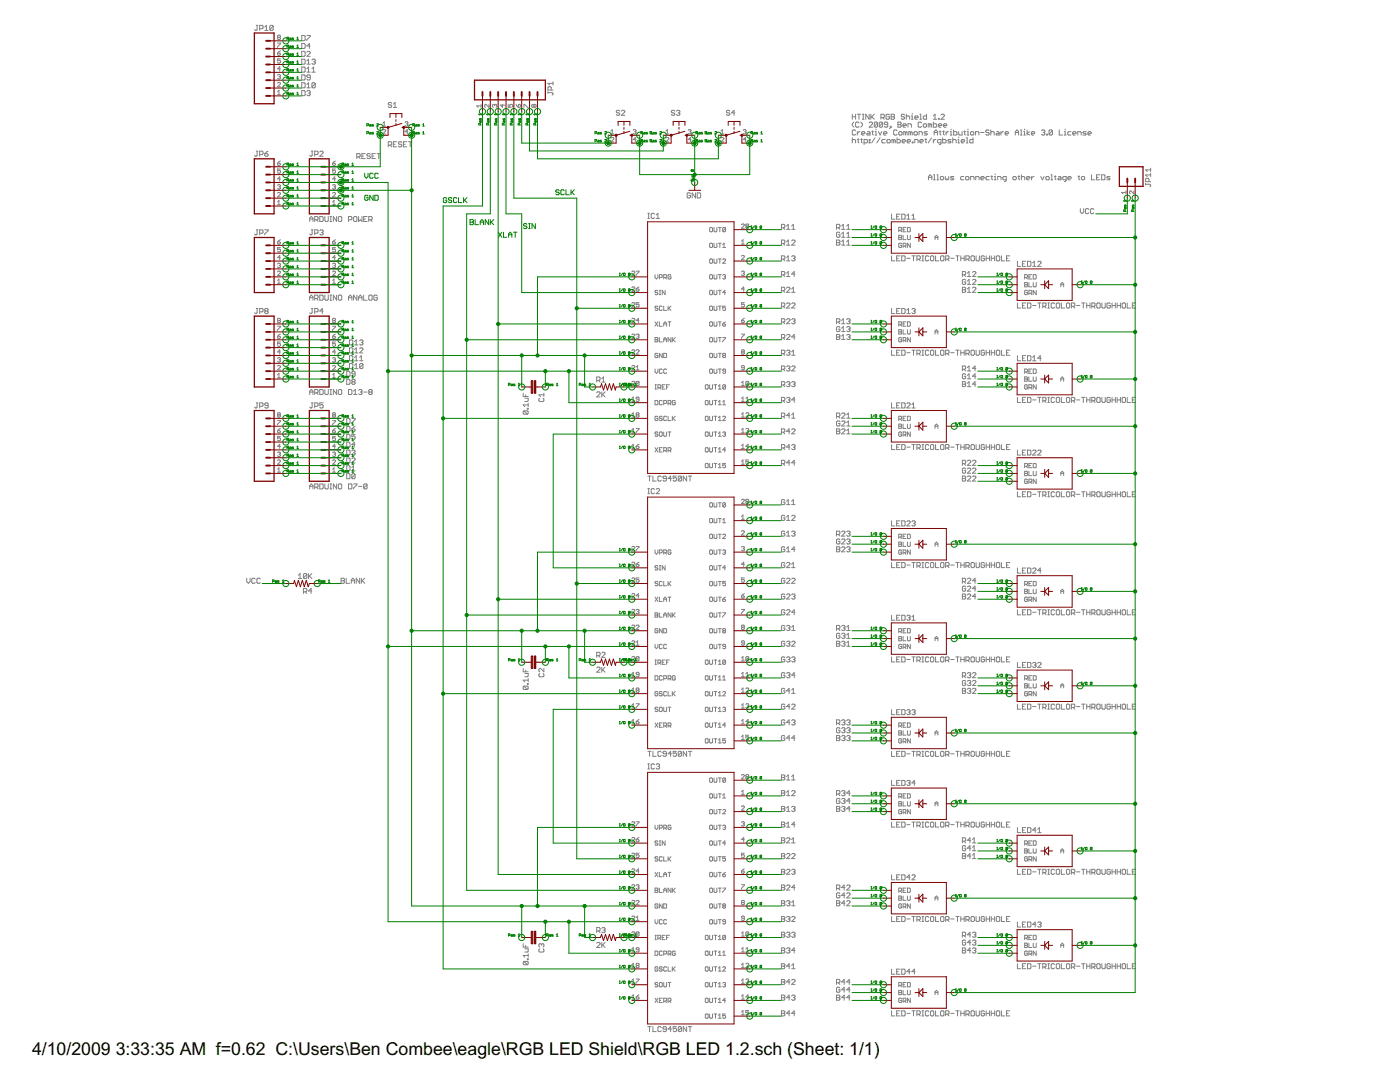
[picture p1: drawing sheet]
<svg xmlns="http://www.w3.org/2000/svg" width="279mm" height="216mm" viewBox="0 0 279 216" stroke-linecap="round" stroke-linejoin="round" font-family="sans-serif">
<defs><g id="words">
<g font-size="4">
<text x="6.4" y="210.6">4/10/2009</text>
<text x="23.1" y="210.6">3:33:35 AM f=0.62 C:\Users\Ben Combee\eagle\RGB LED Shield\RGB LED 1.2.sch (Sheet: 1/1)</text>
</g>
</g></defs>
<g fill="#808080" stroke="#808080" stroke-width=".2">
<path d="M170.1 22.8v1z"/>
<path d="M170.1 23.3h.7z"/>
<path d="M170.8 22.8v1z"/>
<path d="M171.4 22.8v1z"/>
<path d="M171.1 22.8h.7z"/>
<path d="M172.1 23.8h.3z"/>
<path d="M172.3 22.8v1z"/>
<path d="M172.1 22.8h.3z"/>
<path d="M172.8 22.8v1z"/>
<path d="M172.8 22.8l.7 1z"/>
<path d="M173.5 22.8v1z"/>
<path d="M173.8 22.8v1z"/>
<path d="M173.8 23.5l.7-.7z"/>
<path d="M174 23.3l.5 .5z"/>
<path d="M175.8 22.8v1z"/>
<path d="M175.8 22.8h.5z"/>
<path d="M176.3 22.8l.2 .2z"/>
<path d="M176.5 23v.3z"/>
<path d="M176.5 23.3l-.2 .2z"/>
<path d="M175.8 23.5h.5z"/>
<path d="M176.1 23.5l.4 .3z"/>
<path d="M177.3 22.8l.2 .2z"/>
<path d="M177 22.8h.3z"/>
<path d="M177 22.8l-.2 .2z"/>
<path d="M176.8 23v.6z"/>
<path d="M176.8 23.6l.2 .2z"/>
<path d="M177 23.8h.3z"/>
<path d="M177.3 23.8l.2-.2z"/>
<path d="M177.5 23.3v.3z"/>
<path d="M177.2 23.3h.3z"/>
<path d="M177.8 22.8v1z"/>
<path d="M177.8 22.8h.6z"/>
<path d="M178.4 22.8l.1 .2z"/>
<path d="M178.5 23v.1z"/>
<path d="M178.5 23.1l-.1 .2z"/>
<path d="M178.4 23.3l.1 .2z"/>
<path d="M178.5 23.5v.1z"/>
<path d="M178.5 23.6l-.1 .2z"/>
<path d="M177.8 23.8h.6z"/>
<path d="M177.8 23.3h.6z"/>
<path d="M180.4 22.8l.1 .2z"/>
<path d="M180 22.8h.4z"/>
<path d="M180 22.8l-.1 .2z"/>
<path d="M179.9 23v.1z"/>
<path d="M179.9 23.1l.1 .2z"/>
<path d="M180 23.3h.4z"/>
<path d="M180.4 23.3l.1 .2z"/>
<path d="M180.5 23.5v.1z"/>
<path d="M180.5 23.6l-.1 .2z"/>
<path d="M180 23.8h.4z"/>
<path d="M179.9 23.6l.1 .2z"/>
<path d="M180.9 22.8v1z"/>
<path d="M180.9 23.3l.1-.2z"/>
<path d="M181 23.1h.4z"/>
<path d="M181.4 23.1l.1 .2z"/>
<path d="M181.5 23.3v.5z"/>
<path d="M181.9 23.1h.2z"/>
<path d="M182.1 23.1v.7z"/>
<path d="M181.9 23.8h.3z"/>
<path d="M182.1 22.6v.2z"/>
<path d="M182.7 23.8h.4z"/>
<path d="M182.6 23.6l.1 .2z"/>
<path d="M182.6 23.3v.3z"/>
<path d="M182.6 23.3l.1-.2z"/>
<path d="M182.7 23.1h.4z"/>
<path d="M183.1 23.1l.1 .2z"/>
<path d="M183.2 23.3v.2z"/>
<path d="M182.6 23.5h.6z"/>
<path d="M183.6 22.8h.1z"/>
<path d="M183.7 22.8v1z"/>
<path d="M183.6 23.8h.3z"/>
<path d="M184.9 22.8v1z"/>
<path d="M184.4 23.8h.5z"/>
<path d="M184.3 23.6l.1 .2z"/>
<path d="M184.3 23.3v.3z"/>
<path d="M184.3 23.3l.1-.2z"/>
<path d="M184.4 23.1h.5z"/>
<path d="M186.3 23.1l.3-.3z"/>
<path d="M186.6 22.8v1z"/>
<path d="M186.3 23.8h.6z"/>
<path d="M187.3 23.6v.2z"/>
<path d="M187.3 23.6h.2z"/>
<path d="M187.5 23.6v.2z"/>
<path d="M187.3 23.8h.2z"/>
<path d="M187.8 23.8h.7z"/>
<path d="M187.8 23.8l.7-.7z"/>
<path d="M188.5 23v.1z"/>
<path d="M188.3 22.8l.2 .2z"/>
<path d="M188 22.8h.3z"/>
<path d="M188 22.8l-.2 .2z"/>
<path d="M170.1 25l.3 .4z"/>
<path d="M170.1 24.7v.3z"/>
<path d="M170.4 24.4l-.3 .3z"/>
<path d="M171.3 24.4l.1 .1z"/>
<path d="M170.9 24.4h.4z"/>
<path d="M170.9 24.4l-.1 .1z"/>
<path d="M170.8 24.5v.7z"/>
<path d="M170.8 25.2l.1 .2z"/>
<path d="M170.9 25.4h.4z"/>
<path d="M171.3 25.4l.1-.2z"/>
<path d="M171.8 25.4l.3-.4z"/>
<path d="M172.1 24.7v.3z"/>
<path d="M171.8 24.4l.3 .3z"/>
<path d="M173.5 25.4h.6z"/>
<path d="M173.5 25.4l.6-.7z"/>
<path d="M174.1 24.5v.2z"/>
<path d="M174 24.4l.1 .1z"/>
<path d="M173.6 24.4h.4z"/>
<path d="M173.6 24.4l-.1 .1z"/>
<path d="M174.5 24.5v.7z"/>
<path d="M174.6 24.4l-.1 .1z"/>
<path d="M174.6 24.4h.4z"/>
<path d="M175 24.4l.1 .1z"/>
<path d="M175.1 24.5v.7z"/>
<path d="M175.1 25.2l-.1 .2z"/>
<path d="M174.6 25.4h.4z"/>
<path d="M174.5 25.2l.1 .2z"/>
<path d="M175.1 24.5l-.6 .7z"/>
<path d="M175.5 24.5v.7z"/>
<path d="M175.6 24.4l-.1 .1z"/>
<path d="M175.6 24.4h.4z"/>
<path d="M176 24.4l.1 .1z"/>
<path d="M176.1 24.5v.7z"/>
<path d="M176.1 25.2l-.1 .2z"/>
<path d="M175.6 25.4h.4z"/>
<path d="M175.5 25.2l.1 .2z"/>
<path d="M175.5 25.2l.6-.7z"/>
<path d="M176.5 25.2l.2 .2z"/>
<path d="M176.7 25.4h.3z"/>
<path d="M177 25.4l.2-.2z"/>
<path d="M177.2 24.5v.7z"/>
<path d="M177 24.4l.2 .1z"/>
<path d="M176.7 24.4h.3z"/>
<path d="M176.7 24.4l-.2 .1z"/>
<path d="M176.5 24.5v.2z"/>
<path d="M176.5 24.7l.2 .2z"/>
<path d="M176.7 24.9h.5z"/>
<path d="M177.5 25.7l.3-.3z"/>
<path d="M177.8 25.2v.2z"/>
<path d="M177.7 25.2h.1z"/>
<path d="M177.7 25.2v.2z"/>
<path d="M177.7 25.4h.1z"/>
<path d="M179.2 24.4v1z"/>
<path d="M179.2 24.4h.5z"/>
<path d="M179.7 24.4l.2 .1z"/>
<path d="M179.9 24.5v.2z"/>
<path d="M179.9 24.7l-.2 .2z"/>
<path d="M179.7 24.9l.2 .1z"/>
<path d="M179.9 25v.2z"/>
<path d="M179.9 25.2l-.2 .2z"/>
<path d="M179.2 25.4h.5z"/>
<path d="M179.2 24.9h.5z"/>
<path d="M180.4 25.4h.3z"/>
<path d="M180.2 25.2l.2 .2z"/>
<path d="M180.2 24.9v.3z"/>
<path d="M180.4 24.7l-.2 .2z"/>
<path d="M180.4 24.7h.3z"/>
<path d="M180.7 24.7l.2 .2z"/>
<path d="M180.9 24.9v.1z"/>
<path d="M180.2 25h.7z"/>
<path d="M181.2 24.7v.7z"/>
<path d="M181.2 24.7h.5z"/>
<path d="M181.7 24.7l.2 .2z"/>
<path d="M181.9 24.9v.5z"/>
<path d="M183.7 24.4l.2 .1z"/>
<path d="M183.4 24.4h.3z"/>
<path d="M183.4 24.4l-.2 .1z"/>
<path d="M183.2 24.5v.7z"/>
<path d="M183.2 25.2l.2 .2z"/>
<path d="M183.4 25.4h.3z"/>
<path d="M183.7 25.4l.2-.2z"/>
<path d="M184.4 25.4h.3z"/>
<path d="M184.7 25.4l.2-.2z"/>
<path d="M184.9 24.9v.3z"/>
<path d="M184.7 24.7l.2 .2z"/>
<path d="M184.4 24.7h.3z"/>
<path d="M184.4 24.7l-.1 .2z"/>
<path d="M184.3 24.9v.3z"/>
<path d="M184.3 25.2l.1 .2z"/>
<path d="M185.3 24.7v.7z"/>
<path d="M185.3 24.7h.1z"/>
<path d="M185.4 24.7l.2 .2z"/>
<path d="M185.6 24.9v.5z"/>
<path d="M185.6 24.9l.2-.2z"/>
<path d="M185.8 24.7l.1 .2z"/>
<path d="M185.9 24.9v.5z"/>
<path d="M186.3 24.4v1z"/>
<path d="M186.3 25.4h.5z"/>
<path d="M186.8 25.4l.1-.2z"/>
<path d="M186.9 24.9v.3z"/>
<path d="M186.8 24.7l.1 .2z"/>
<path d="M186.3 24.7h.5z"/>
<path d="M187.5 25.4h.3z"/>
<path d="M187.3 25.2l.2 .2z"/>
<path d="M187.3 24.9v.3z"/>
<path d="M187.3 24.9l.2-.2z"/>
<path d="M187.5 24.7h.3z"/>
<path d="M187.8 24.7l.2 .2z"/>
<path d="M188 24.9v.1z"/>
<path d="M187.3 25h.7z"/>
<path d="M188.5 25.4h.3z"/>
<path d="M188.3 25.2l.2 .2z"/>
<path d="M188.3 24.9v.3z"/>
<path d="M188.5 24.7l-.2 .2z"/>
<path d="M188.5 24.7h.3z"/>
<path d="M188.8 24.7l.2 .2z"/>
<path d="M189 24.9v.1z"/>
<path d="M188.3 25h.7z"/>
<path d="M170.6 25.9l.2 .2z"/>
<path d="M170.3 25.9h.3z"/>
<path d="M170.3 25.9l-.2 .2z"/>
<path d="M170.1 26.1v.7z"/>
<path d="M170.1 26.8l.2 .1z"/>
<path d="M170.3 26.9h.3z"/>
<path d="M170.6 26.9l.2-.1z"/>
<path d="M171.1 26.3v.6z"/>
<path d="M171.1 26.6l.3-.3z"/>
<path d="M171.4 26.3h.2z"/>
<path d="M172.1 26.9h.3z"/>
<path d="M171.9 26.8l.2 .1z"/>
<path d="M171.9 26.4v.4z"/>
<path d="M172.1 26.3l-.2 .1z"/>
<path d="M172.1 26.3h.3z"/>
<path d="M172.4 26.3l.2 .1z"/>
<path d="M172.6 26.4v.2z"/>
<path d="M171.9 26.6h.7z"/>
<path d="M173.1 26.3h.4z"/>
<path d="M173.5 26.3l.1 .1z"/>
<path d="M173.6 26.4v.5z"/>
<path d="M173.1 26.9h.5z"/>
<path d="M173 26.8l.1 .1z"/>
<path d="M173 26.8l.1-.2z"/>
<path d="M173.1 26.6h.5z"/>
<path d="M174.1 26.1v.7z"/>
<path d="M174.1 26.8l.2 .1z"/>
<path d="M174 26.3h.3z"/>
<path d="M174.6 26.3h.2z"/>
<path d="M174.8 26.3v.6z"/>
<path d="M174.6 26.9h.4z"/>
<path d="M174.8 25.8v.1z"/>
<path d="M175.3 26.3l.3 .6z"/>
<path d="M176 26.3l-.4 .6z"/>
<path d="M176.5 26.9h.3z"/>
<path d="M176.3 26.8l.2 .1z"/>
<path d="M176.3 26.4v.4z"/>
<path d="M176.3 26.4l.2-.1z"/>
<path d="M176.5 26.3h.3z"/>
<path d="M176.8 26.3l.2 .1z"/>
<path d="M177 26.4v.2z"/>
<path d="M176.3 26.6h.7z"/>
<path d="M178.9 25.9l.1 .2z"/>
<path d="M178.5 25.9h.4z"/>
<path d="M178.5 25.9l-.1 .2z"/>
<path d="M178.4 26.1v.7z"/>
<path d="M178.4 26.8l.1 .1z"/>
<path d="M178.5 26.9h.4z"/>
<path d="M178.9 26.9l.1-.1z"/>
<path d="M179.5 26.9h.4z"/>
<path d="M179.9 26.9l.1-.1z"/>
<path d="M180 26.4v.4z"/>
<path d="M179.9 26.3l.1 .1z"/>
<path d="M179.5 26.3h.4z"/>
<path d="M179.5 26.3l-.1 .1z"/>
<path d="M179.4 26.4v.4z"/>
<path d="M179.4 26.8l.1 .1z"/>
<path d="M180.4 26.3v.6z"/>
<path d="M180.4 26.3h.1z"/>
<path d="M180.5 26.3l.2 .1z"/>
<path d="M180.7 26.4v.5z"/>
<path d="M180.7 26.4l.2-.1z"/>
<path d="M180.9 26.3l.1 .1z"/>
<path d="M181 26.4v.5z"/>
<path d="M181.4 26.3v.6z"/>
<path d="M181.4 26.3h.1z"/>
<path d="M181.5 26.3l.2 .1z"/>
<path d="M181.7 26.4v.5z"/>
<path d="M181.7 26.4l.2-.1z"/>
<path d="M181.9 26.3l.2 .1z"/>
<path d="M182.1 26.4v.5z"/>
<path d="M182.6 26.9h.3z"/>
<path d="M182.9 26.9l.2-.1z"/>
<path d="M183.1 26.4v.4z"/>
<path d="M182.9 26.3l.2 .1z"/>
<path d="M182.6 26.3h.3z"/>
<path d="M182.6 26.3l-.2 .1z"/>
<path d="M182.4 26.4v.4z"/>
<path d="M182.4 26.8l.2 .1z"/>
<path d="M183.4 26.3v.6z"/>
<path d="M183.4 26.3h.5z"/>
<path d="M183.9 26.3l.2 .1z"/>
<path d="M184.1 26.4v.5z"/>
<path d="M184.4 26.9h.5z"/>
<path d="M184.9 26.9l.2-.1z"/>
<path d="M184.9 26.6l.2 .2z"/>
<path d="M184.6 26.6h.3z"/>
<path d="M184.4 26.4l.2 .2z"/>
<path d="M184.4 26.4l.2-.1z"/>
<path d="M184.6 26.3h.5z"/>
<path d="M186.4 26.3v.6z"/>
<path d="M186.4 26.3l.4-.4z"/>
<path d="M186.8 25.9l.3 .4z"/>
<path d="M187.1 26.3v.6z"/>
<path d="M186.4 26.4h.7z"/>
<path d="M187.6 26.1v.7z"/>
<path d="M187.6 26.8l.2 .1z"/>
<path d="M187.5 26.3h.3z"/>
<path d="M188.3 26.1v.7z"/>
<path d="M188.3 26.8l.2 .1z"/>
<path d="M188.1 26.3h.4z"/>
<path d="M188.8 26.3v.6z"/>
<path d="M188.8 26.6l.3-.3z"/>
<path d="M189.1 26.3h.2z"/>
<path d="M189.7 26.3h.1z"/>
<path d="M189.8 26.3v.6z"/>
<path d="M189.7 26.9h.3z"/>
<path d="M189.8 25.8v.1z"/>
<path d="M190.3 25.9v1z"/>
<path d="M190.3 26.9h.5z"/>
<path d="M190.8 26.9l.2-.1z"/>
<path d="M191 26.4v.4z"/>
<path d="M190.8 26.3l.2 .1z"/>
<path d="M190.3 26.3h.5z"/>
<path d="M191.3 26.3v.5z"/>
<path d="M191.3 26.8l.2 .1z"/>
<path d="M191.5 26.9h.5z"/>
<path d="M192 26.3v.6z"/>
<path d="M192.5 26.1v.7z"/>
<path d="M192.5 26.8l.2 .1z"/>
<path d="M192.3 26.3h.4z"/>
<path d="M193 26.3h.2z"/>
<path d="M193.2 26.3v.6z"/>
<path d="M193 26.9h.4z"/>
<path d="M193.2 25.8v.1z"/>
<path d="M193.9 26.9h.3z"/>
<path d="M194.2 26.9l.2-.1z"/>
<path d="M194.4 26.4v.4z"/>
<path d="M194.2 26.3l.2 .1z"/>
<path d="M193.9 26.3h.3z"/>
<path d="M193.9 26.3l-.2 .1z"/>
<path d="M193.7 26.4v.4z"/>
<path d="M193.7 26.8l.2 .1z"/>
<path d="M194.7 26.3v.6z"/>
<path d="M194.7 26.3h.5z"/>
<path d="M195.2 26.3l.2 .1z"/>
<path d="M195.4 26.4v.5z"/>
<path d="M195.7 26.4h.7z"/>
<path d="M197.2 25.9l.2 .2z"/>
<path d="M196.9 25.9h.3z"/>
<path d="M196.9 25.9l-.2 .2z"/>
<path d="M196.7 26.1v.2z"/>
<path d="M196.7 26.3l.2 .1z"/>
<path d="M196.9 26.4h.3z"/>
<path d="M197.2 26.4l.2 .2z"/>
<path d="M197.4 26.6v.2z"/>
<path d="M197.4 26.8l-.2 .1z"/>
<path d="M196.9 26.9h.3z"/>
<path d="M196.7 26.8l.2 .1z"/>
<path d="M197.7 25.9v1z"/>
<path d="M197.9 26.3l-.2 .1z"/>
<path d="M197.9 26.3h.3z"/>
<path d="M198.2 26.3l.2 .1z"/>
<path d="M198.4 26.4v.5z"/>
<path d="M198.9 26.3h.3z"/>
<path d="M199.2 26.3l.2 .1z"/>
<path d="M199.4 26.4v.5z"/>
<path d="M198.9 26.9h.5z"/>
<path d="M198.8 26.8l.1 .1z"/>
<path d="M198.9 26.6l-.1 .2z"/>
<path d="M198.9 26.6h.5z"/>
<path d="M199.7 26.3v.6z"/>
<path d="M200.1 26.3l-.4 .3z"/>
<path d="M200.1 26.3h.2z"/>
<path d="M200.8 26.9h.3z"/>
<path d="M200.6 26.8l.2 .1z"/>
<path d="M200.6 26.4v.4z"/>
<path d="M200.8 26.3l-.2 .1z"/>
<path d="M200.8 26.3h.3z"/>
<path d="M201.1 26.3l.2 .1z"/>
<path d="M201.3 26.4v.2z"/>
<path d="M200.6 26.6h.7z"/>
<path d="M202.6 26.3v.6z"/>
<path d="M202.6 26.3l.4-.4z"/>
<path d="M203 25.9l.3 .4z"/>
<path d="M203.3 26.3v.6z"/>
<path d="M202.6 26.4h.7z"/>
<path d="M203.6 25.9h.2z"/>
<path d="M203.8 25.9v1z"/>
<path d="M203.6 26.9h.4z"/>
<path d="M204.3 26.3h.2z"/>
<path d="M204.5 26.3v.6z"/>
<path d="M204.3 26.9h.3z"/>
<path d="M204.5 25.8v.1z"/>
<path d="M205 25.9v1z"/>
<path d="M205 26.6l.5 .3z"/>
<path d="M205 26.6l.5-.3z"/>
<path d="M206 26.9h.3z"/>
<path d="M205.8 26.8l.2 .1z"/>
<path d="M205.8 26.4v.4z"/>
<path d="M205.8 26.4l.2-.1z"/>
<path d="M206 26.3h.3z"/>
<path d="M206.3 26.3l.2 .1z"/>
<path d="M206.5 26.4v.2z"/>
<path d="M205.8 26.6h.7z"/>
<path d="M207.9 26.1l.1-.2z"/>
<path d="M208 25.9h.3z"/>
<path d="M208.3 25.9l.2 .2z"/>
<path d="M208.5 26.1v.2z"/>
<path d="M208.5 26.3l-.2 .1z"/>
<path d="M208.2 26.4h.1z"/>
<path d="M208.3 26.4l.2 .2z"/>
<path d="M208.5 26.6v.2z"/>
<path d="M208.5 26.8l-.2 .1z"/>
<path d="M208 26.9h.3z"/>
<path d="M207.9 26.8l.1 .1z"/>
<path d="M208.9 26.8v.1z"/>
<path d="M208.9 26.8h.1z"/>
<path d="M209 26.8v.1z"/>
<path d="M208.9 26.9h.1z"/>
<path d="M209.4 26.1v.7z"/>
<path d="M209.4 26.1l.1-.2z"/>
<path d="M209.5 25.9h.4z"/>
<path d="M209.9 25.9l.1 .2z"/>
<path d="M210 26.1v.7z"/>
<path d="M210 26.8l-.1 .1z"/>
<path d="M209.5 26.9h.4z"/>
<path d="M209.4 26.8l.1 .1z"/>
<path d="M209.4 26.8l.6-.7z"/>
<path d="M211.4 25.9v1z"/>
<path d="M211.4 26.9h.7z"/>
<path d="M212.4 26.3h.2z"/>
<path d="M212.6 26.3v.6z"/>
<path d="M212.4 26.9h.3z"/>
<path d="M212.6 25.8v.1z"/>
<path d="M213.3 26.3h.4z"/>
<path d="M213.3 26.3l-.2 .1z"/>
<path d="M213.1 26.4v.4z"/>
<path d="M213.1 26.8l.2 .1z"/>
<path d="M213.3 26.9h.4z"/>
<path d="M214.2 26.9h.4z"/>
<path d="M214.1 26.8l.1 .1z"/>
<path d="M214.1 26.4v.4z"/>
<path d="M214.1 26.4l.1-.1z"/>
<path d="M214.2 26.3h.4z"/>
<path d="M214.6 26.3l.2 .1z"/>
<path d="M214.8 26.4v.2z"/>
<path d="M214.1 26.6h.7z"/>
<path d="M215.1 26.3v.6z"/>
<path d="M215.1 26.3h.5z"/>
<path d="M215.6 26.3l.2 .1z"/>
<path d="M215.8 26.4v.5z"/>
<path d="M216.1 26.9h.5z"/>
<path d="M216.6 26.9l.2-.1z"/>
<path d="M216.6 26.6l.2 .2z"/>
<path d="M216.3 26.6h.3z"/>
<path d="M216.1 26.4l.2 .2z"/>
<path d="M216.3 26.3l-.2 .1z"/>
<path d="M216.3 26.3h.5z"/>
<path d="M217.3 26.9h.3z"/>
<path d="M217.1 26.8l.2 .1z"/>
<path d="M217.1 26.4v.4z"/>
<path d="M217.3 26.3l-.2 .1z"/>
<path d="M217.3 26.3h.3z"/>
<path d="M217.6 26.3l.2 .1z"/>
<path d="M217.8 26.4v.2z"/>
<path d="M217.1 26.6h.7z"/>
<path d="M170.1 27.5v1z"/>
<path d="M170.1 28l.2-.2z"/>
<path d="M170.3 27.8h.3z"/>
<path d="M170.6 27.8l.2 .2z"/>
<path d="M170.8 28v.5z"/>
<path d="M171.3 27.7v.6z"/>
<path d="M171.3 28.3l.1 .2z"/>
<path d="M171.1 27.8h.3z"/>
<path d="M171.9 27.7v.6z"/>
<path d="M171.9 28.3l.2 .2z"/>
<path d="M171.8 27.8h.3z"/>
<path d="M172.4 27.8v1.1z"/>
<path d="M172.4 27.8h.6z"/>
<path d="M173 27.8l.1 .2z"/>
<path d="M173.1 28v.3z"/>
<path d="M173.1 28.3l-.1 .2z"/>
<path d="M172.4 28.5h.6z"/>
<path d="M173.5 27.8h.1z"/>
<path d="M173.6 27.8v.2z"/>
<path d="M173.5 28h.1z"/>
<path d="M173.5 27.8v.2z"/>
<path d="M173.5 28.3h.1z"/>
<path d="M173.6 28.3v.2z"/>
<path d="M173.5 28.5h.1z"/>
<path d="M173.5 28.3v.2z"/>
<path d="M174.6 27.5l-.6 1z"/>
<path d="M175.6 27.5l-.6 1z"/>
<path d="M176.1 27.8h.6z"/>
<path d="M176.1 27.8l-.1 .2z"/>
<path d="M176 28v.3z"/>
<path d="M176 28.3l.1 .2z"/>
<path d="M176.1 28.5h.6z"/>
<path d="M177.2 28.5h.3z"/>
<path d="M177.5 28.5l.2-.2z"/>
<path d="M177.7 28v.3z"/>
<path d="M177.5 27.8l.2 .2z"/>
<path d="M177.2 27.8h.3z"/>
<path d="M177.2 27.8l-.2 .2z"/>
<path d="M177 28v.3z"/>
<path d="M177 28.3l.2 .2z"/>
<path d="M178 27.8v.7z"/>
<path d="M178 27.8h.2z"/>
<path d="M178.2 27.8l.2 .2z"/>
<path d="M178.4 28v.5z"/>
<path d="M178.4 28l.1-.2z"/>
<path d="M178.5 27.8l.2 .2z"/>
<path d="M178.7 28v.5z"/>
<path d="M179 27.5v1z"/>
<path d="M179 28.5h.5z"/>
<path d="M179.5 28.5l.2-.2z"/>
<path d="M179.7 28v.3z"/>
<path d="M179.5 27.8l.2 .2z"/>
<path d="M179 27.8h.5z"/>
<path d="M180.2 28.5h.3z"/>
<path d="M180 28.3l.2 .2z"/>
<path d="M180 28v.3z"/>
<path d="M180.2 27.8l-.2 .2z"/>
<path d="M180.2 27.8h.3z"/>
<path d="M180.5 27.8l.2 .2z"/>
<path d="M180.7 28v.2z"/>
<path d="M180 28.2h.7z"/>
<path d="M181.2 28.5h.3z"/>
<path d="M181 28.3l.2 .2z"/>
<path d="M181 28v.3z"/>
<path d="M181 28l.2-.2z"/>
<path d="M181.2 27.8h.3z"/>
<path d="M181.5 27.8l.2 .2z"/>
<path d="M181.7 28v.2z"/>
<path d="M181 28.2h.7z"/>
<path d="M182.1 28.3v.2z"/>
<path d="M182.1 28.3h.1z"/>
<path d="M182.2 28.3v.2z"/>
<path d="M182.1 28.5h.1z"/>
<path d="M182.6 27.8v.7z"/>
<path d="M182.6 27.8h.5z"/>
<path d="M183.1 27.8l.1 .2z"/>
<path d="M183.2 28v.5z"/>
<path d="M183.7 28.5h.4z"/>
<path d="M183.6 28.3l.1 .2z"/>
<path d="M183.6 28v.3z"/>
<path d="M183.6 28l.1-.2z"/>
<path d="M183.7 27.8h.4z"/>
<path d="M184.1 27.8l.1 .2z"/>
<path d="M184.2 28v.2z"/>
<path d="M183.6 28.2h.6z"/>
<path d="M184.8 27.7v.6z"/>
<path d="M184.8 28.3l.1 .2z"/>
<path d="M184.6 27.8h.3z"/>
<path d="M185.9 27.5l-.6 1z"/>
<path d="M186.3 27.8v.7z"/>
<path d="M186.3 28.2l.3-.4z"/>
<path d="M186.6 27.8h.2z"/>
<path d="M187.5 28.9h.1z"/>
<path d="M187.6 28.9l.2-.2z"/>
<path d="M187.8 27.8v.9z"/>
<path d="M187.3 27.8h.5z"/>
<path d="M187.3 27.8l-.2 .2z"/>
<path d="M187.1 28v.3z"/>
<path d="M187.1 28.3l.2 .2z"/>
<path d="M187.3 28.5h.5z"/>
<path d="M188.1 27.5v1z"/>
<path d="M188.1 28.5h.5z"/>
<path d="M188.6 28.5l.2-.2z"/>
<path d="M188.8 28v.3z"/>
<path d="M188.6 27.8l.2 .2z"/>
<path d="M188.1 27.8h.5z"/>
<path d="M189.1 28.5h.5z"/>
<path d="M189.6 28.5l.2-.2z"/>
<path d="M189.6 28.2l.2 .1z"/>
<path d="M189.3 28.2h.3z"/>
<path d="M189.1 28l.2 .2z"/>
<path d="M189.1 28l.2-.2z"/>
<path d="M189.3 27.8h.5z"/>
<path d="M190.1 27.5v1z"/>
<path d="M190.1 28l.2-.2z"/>
<path d="M190.3 27.8h.3z"/>
<path d="M190.6 27.8l.2 .2z"/>
<path d="M190.8 28v.5z"/>
<path d="M191.2 27.8h.1z"/>
<path d="M191.3 27.8v.7z"/>
<path d="M191.2 28.5h.3z"/>
<path d="M191.3 27.3v.2z"/>
<path d="M192 28.5h.3z"/>
<path d="M191.8 28.3l.2 .2z"/>
<path d="M191.8 28v.3z"/>
<path d="M191.8 28l.2-.2z"/>
<path d="M192 27.8h.3z"/>
<path d="M192.3 27.8l.2 .2z"/>
<path d="M192.5 28v.2z"/>
<path d="M191.8 28.2h.7z"/>
<path d="M192.8 27.5h.2z"/>
<path d="M193 27.5v1z"/>
<path d="M192.8 28.5h.4z"/>
<path d="M194.2 27.5v1z"/>
<path d="M193.7 28.5h.5z"/>
<path d="M193.5 28.3l.2 .2z"/>
<path d="M193.5 28v.3z"/>
<path d="M193.5 28l.2-.2z"/>
<path d="M193.7 27.8h.5z"/>
<path d="M185.3 35.2v.7z"/>
<path d="M185.3 35.2l.3-.3z"/>
<path d="M185.6 34.9l.4 .3z"/>
<path d="M186 35.2v.7z"/>
<path d="M185.3 35.4h.7z"/>
<path d="M186.3 34.9h.2z"/>
<path d="M186.5 34.9v1z"/>
<path d="M186.3 35.9h.3z"/>
<path d="M187 34.9h.2z"/>
<path d="M187.2 34.9v1z"/>
<path d="M187 35.9h.3z"/>
<path d="M187.8 35.9h.4z"/>
<path d="M188.2 35.9l.1-.2z"/>
<path d="M188.3 35.4v.3z"/>
<path d="M188.2 35.2l.1 .2z"/>
<path d="M187.8 35.2h.4z"/>
<path d="M187.8 35.2l-.1 .2z"/>
<path d="M187.7 35.4v.3z"/>
<path d="M187.7 35.7l.1 .2z"/>
<path d="M188.7 35.2v.5z"/>
<path d="M188.7 35.7l.1 .2z"/>
<path d="M188.8 35.9l.2-.2z"/>
<path d="M189 35.7l.2 .2z"/>
<path d="M189.2 35.9l.1-.2z"/>
<path d="M189.3 35.2v.5z"/>
<path d="M189.7 35.9h.5z"/>
<path d="M190.2 35.9l.2-.2z"/>
<path d="M190.2 35.5l.2 .2z"/>
<path d="M189.8 35.5h.4z"/>
<path d="M189.7 35.4l.1 .1z"/>
<path d="M189.7 35.4l.1-.2z"/>
<path d="M189.8 35.2h.6z"/>
<path d="M191.9 35.2h.5z"/>
<path d="M191.9 35.2l-.2 .2z"/>
<path d="M191.7 35.4v.3z"/>
<path d="M191.7 35.7l.2 .2z"/>
<path d="M191.9 35.9h.5z"/>
<path d="M192.9 35.9h.3z"/>
<path d="M193.2 35.9l.2-.2z"/>
<path d="M193.4 35.4v.3z"/>
<path d="M193.2 35.2l.2 .2z"/>
<path d="M192.9 35.2h.3z"/>
<path d="M192.9 35.2l-.2 .2z"/>
<path d="M192.7 35.4v.3z"/>
<path d="M192.7 35.7l.2 .2z"/>
<path d="M193.7 35.2v.7z"/>
<path d="M193.7 35.2h.5z"/>
<path d="M194.2 35.2l.2 .2z"/>
<path d="M194.4 35.4v.5z"/>
<path d="M194.7 35.2v.7z"/>
<path d="M194.7 35.2h.5z"/>
<path d="M195.2 35.2l.2 .2z"/>
<path d="M195.4 35.4v.5z"/>
<path d="M195.9 35.9h.4z"/>
<path d="M195.7 35.7l.2 .2z"/>
<path d="M195.7 35.4v.3z"/>
<path d="M195.7 35.4l.2-.2z"/>
<path d="M195.9 35.2h.4z"/>
<path d="M196.3 35.2l.1 .2z"/>
<path d="M196.4 35.4v.1z"/>
<path d="M195.7 35.5h.7z"/>
<path d="M196.9 35.2h.5z"/>
<path d="M196.9 35.2l-.1 .2z"/>
<path d="M196.8 35.4v.3z"/>
<path d="M196.8 35.7l.1 .2z"/>
<path d="M196.9 35.9h.5z"/>
<path d="M197.9 35.1v.6z"/>
<path d="M197.9 35.7l.2 .2z"/>
<path d="M197.8 35.2h.3z"/>
<path d="M198.4 35.2h.2z"/>
<path d="M198.6 35.2v.7z"/>
<path d="M198.4 35.9h.4z"/>
<path d="M198.6 34.7v.2z"/>
<path d="M199.1 35.2v.7z"/>
<path d="M199.1 35.2h.5z"/>
<path d="M199.6 35.2l.2 .2z"/>
<path d="M199.8 35.4v.5z"/>
<path d="M200.5 36.2h.1z"/>
<path d="M200.6 36.2l.2-.2z"/>
<path d="M200.8 35.2v.8z"/>
<path d="M200.3 35.2h.5z"/>
<path d="M200.3 35.2l-.2 .2z"/>
<path d="M200.1 35.4v.3z"/>
<path d="M200.1 35.7l.2 .2z"/>
<path d="M200.3 35.9h.5z"/>
<path d="M202.3 35.9h.3z"/>
<path d="M202.6 35.9l.2-.2z"/>
<path d="M202.8 35.4v.3z"/>
<path d="M202.6 35.2l.2 .2z"/>
<path d="M202.3 35.2h.3z"/>
<path d="M202.3 35.2l-.2 .2z"/>
<path d="M202.1 35.4v.3z"/>
<path d="M202.1 35.7l.2 .2z"/>
<path d="M203.3 35.1v.6z"/>
<path d="M203.3 35.7l.2 .2z"/>
<path d="M203.2 35.2h.3z"/>
<path d="M203.8 34.9v1z"/>
<path d="M203.8 35.4l.2-.2z"/>
<path d="M204 35.2h.3z"/>
<path d="M204.3 35.2l.2 .2z"/>
<path d="M204.5 35.4v.5z"/>
<path d="M205 35.9h.4z"/>
<path d="M204.9 35.7l.1 .2z"/>
<path d="M204.9 35.4v.3z"/>
<path d="M204.9 35.4l.1-.2z"/>
<path d="M205 35.2h.4z"/>
<path d="M205.4 35.2l.1 .2z"/>
<path d="M205.5 35.4v.1z"/>
<path d="M204.9 35.5h.6z"/>
<path d="M205.9 35.2v.7z"/>
<path d="M205.9 35.5l.3-.3z"/>
<path d="M206.2 35.2h.2z"/>
<path d="M207.7 35.2l.3 .7z"/>
<path d="M208.4 35.2l-.4 .7z"/>
<path d="M208.9 35.9h.3z"/>
<path d="M209.2 35.9l.2-.2z"/>
<path d="M209.4 35.4v.3z"/>
<path d="M209.2 35.2l.2 .2z"/>
<path d="M208.9 35.2h.3z"/>
<path d="M208.7 35.4l.2-.2z"/>
<path d="M208.7 35.4v.3z"/>
<path d="M208.7 35.7l.2 .2z"/>
<path d="M209.7 34.9h.2z"/>
<path d="M209.9 34.9v1z"/>
<path d="M209.7 35.9h.4z"/>
<path d="M210.6 35.1v.6z"/>
<path d="M210.6 35.7l.2 .2z"/>
<path d="M210.4 35.2h.4z"/>
<path d="M211.3 35.2h.3z"/>
<path d="M211.6 35.2l.2 .2z"/>
<path d="M211.8 35.4v.5z"/>
<path d="M211.3 35.9h.5z"/>
<path d="M211.1 35.7l.2 .2z"/>
<path d="M211.1 35.7l.2-.2z"/>
<path d="M211.3 35.5h.5z"/>
<path d="M212.4 36.2h.2z"/>
<path d="M212.6 36.2l.2-.2z"/>
<path d="M212.8 35.2v.8z"/>
<path d="M212.3 35.2h.5z"/>
<path d="M212.3 35.2l-.2 .2z"/>
<path d="M212.1 35.4v.3z"/>
<path d="M212.1 35.7l.2 .2z"/>
<path d="M212.3 35.9h.5z"/>
<path d="M213.3 35.9h.3z"/>
<path d="M213.1 35.7l.2 .2z"/>
<path d="M213.1 35.4v.3z"/>
<path d="M213.1 35.4l.2-.2z"/>
<path d="M213.3 35.2h.3z"/>
<path d="M213.6 35.2l.2 .2z"/>
<path d="M213.8 35.4v.1z"/>
<path d="M213.1 35.5h.7z"/>
<path d="M215.3 35.1v.6z"/>
<path d="M215.3 35.7l.2 .2z"/>
<path d="M215.1 35.2h.4z"/>
<path d="M216 35.9h.3z"/>
<path d="M216.3 35.9l.2-.2z"/>
<path d="M216.5 35.4v.3z"/>
<path d="M216.3 35.2l.2 .2z"/>
<path d="M216 35.2h.3z"/>
<path d="M216 35.2l-.2 .2z"/>
<path d="M215.8 35.4v.3z"/>
<path d="M215.8 35.7l.2 .2z"/>
<path d="M217.8 34.9v1z"/>
<path d="M217.8 35.9h.7z"/>
<path d="M218.8 34.9h.7z"/>
<path d="M218.8 34.9v1z"/>
<path d="M218.8 35.9h.7z"/>
<path d="M218.8 35.4h.4z"/>
<path d="M219.9 34.9v1z"/>
<path d="M219.9 35.9h.5z"/>
<path d="M220.5 35.7l-.1 .2z"/>
<path d="M220.5 35.1v.6z"/>
<path d="M220.4 34.9l.1 .2z"/>
<path d="M219.9 34.9h.5z"/>
<path d="M220.9 35.9h.5z"/>
<path d="M221.4 35.9l.1-.2z"/>
<path d="M221.4 35.5l.1 .2z"/>
<path d="M221 35.5h.4z"/>
<path d="M220.9 35.4l.1 .1z"/>
<path d="M220.9 35.4l.1-.2z"/>
<path d="M221 35.2h.5z"/>
<path d="M129.6 95v1z"/>
<path d="M129.3 95h.6z"/>
<path d="M130.3 95v1z"/>
<path d="M130.3 96h.7z"/>
<path d="M131.8 95l.2 .1z"/>
<path d="M131.5 95h.3z"/>
<path d="M131.3 95.1l.2-.1z"/>
<path d="M131.3 95.1v.7z"/>
<path d="M131.3 95.8l.2 .2z"/>
<path d="M131.5 96h.3z"/>
<path d="M131.8 96l.2-.2z"/>
<path d="M132.3 95.8l.2 .2z"/>
<path d="M132.5 96h.3z"/>
<path d="M132.8 96l.2-.2z"/>
<path d="M133 95.1v.7z"/>
<path d="M132.8 95l.2 .1z"/>
<path d="M132.5 95h.3z"/>
<path d="M132.3 95.1l.2-.1z"/>
<path d="M132.3 95.1v.2z"/>
<path d="M132.3 95.3l.2 .2z"/>
<path d="M132.5 95.5h.5z"/>
<path d="M133.8 95v1z"/>
<path d="M133.3 95.5l.5-.5z"/>
<path d="M133.3 95.5h.7z"/>
<path d="M134.3 95h.7z"/>
<path d="M134.3 95v.5z"/>
<path d="M134.3 95.5l.4-.2z"/>
<path d="M134.7 95.3h.2z"/>
<path d="M134.9 95.3l.1 .2z"/>
<path d="M135 95.5v.3z"/>
<path d="M135 95.8l-.1 .2z"/>
<path d="M134.5 96h.4z"/>
<path d="M134.3 95.8l.2 .2z"/>
<path d="M135.4 95.1v.7z"/>
<path d="M135.4 95.1l.1-.1z"/>
<path d="M135.5 95h.3z"/>
<path d="M135.8 95l.2 .1z"/>
<path d="M136 95.1v.7z"/>
<path d="M136 95.8l-.2 .2z"/>
<path d="M135.5 96h.3z"/>
<path d="M135.4 95.8l.1 .2z"/>
<path d="M136 95.1l-.6 .7z"/>
<path d="M136.4 95v1z"/>
<path d="M136.4 95l.6 1z"/>
<path d="M137 95v1z"/>
<path d="M137.7 95v1z"/>
<path d="M137.4 95h.6z"/>
<path d="M129.6 149.9v1z"/>
<path d="M129.3 149.9h.6z"/>
<path d="M130.3 149.9v1z"/>
<path d="M130.3 150.9h.7z"/>
<path d="M131.8 149.9l.2 .2z"/>
<path d="M131.5 149.9h.3z"/>
<path d="M131.5 149.9l-.2 .2z"/>
<path d="M131.3 150.1v.6z"/>
<path d="M131.3 150.7l.2 .2z"/>
<path d="M131.5 150.9h.3z"/>
<path d="M131.8 150.9l.2-.2z"/>
<path d="M132.3 150.7l.2 .2z"/>
<path d="M132.5 150.9h.3z"/>
<path d="M132.8 150.9l.2-.2z"/>
<path d="M133 150.1v.6z"/>
<path d="M132.8 149.9l.2 .2z"/>
<path d="M132.5 149.9h.3z"/>
<path d="M132.5 149.9l-.2 .2z"/>
<path d="M132.3 150.1v.1z"/>
<path d="M132.3 150.2l.2 .2z"/>
<path d="M132.5 150.4h.5z"/>
<path d="M133.8 149.9v1z"/>
<path d="M133.3 150.4l.5-.5z"/>
<path d="M133.3 150.4h.7z"/>
<path d="M134.3 149.9h.7z"/>
<path d="M134.3 149.9v.5z"/>
<path d="M134.3 150.4l.4-.2z"/>
<path d="M134.7 150.2h.2z"/>
<path d="M134.9 150.2l.1 .2z"/>
<path d="M135 150.4v.3z"/>
<path d="M135 150.7l-.1 .2z"/>
<path d="M134.5 150.9h.4z"/>
<path d="M134.3 150.7l.2 .2z"/>
<path d="M135.4 150.1v.6z"/>
<path d="M135.5 149.9l-.1 .2z"/>
<path d="M135.5 149.9h.3z"/>
<path d="M135.8 149.9l.2 .2z"/>
<path d="M136 150.1v.6z"/>
<path d="M136 150.7l-.2 .2z"/>
<path d="M135.5 150.9h.3z"/>
<path d="M135.4 150.7l.1 .2z"/>
<path d="M135.4 150.7l.6-.6z"/>
<path d="M136.4 149.9v1z"/>
<path d="M136.4 149.9l.6 1z"/>
<path d="M137 149.9v1z"/>
<path d="M137.7 149.9v1z"/>
<path d="M137.4 149.9h.6z"/>
<path d="M129.6 204.9v.9z"/>
<path d="M129.3 204.9h.6z"/>
<path d="M130.3 204.9v.9z"/>
<path d="M130.3 205.8h.7z"/>
<path d="M131.8 204.9l.2 .1z"/>
<path d="M131.5 204.9h.3z"/>
<path d="M131.5 204.9l-.2 .1z"/>
<path d="M131.3 205v.7z"/>
<path d="M131.3 205.7l.2 .1z"/>
<path d="M131.5 205.8h.3z"/>
<path d="M131.8 205.8l.2-.1z"/>
<path d="M132.3 205.7l.2 .1z"/>
<path d="M132.5 205.8h.3z"/>
<path d="M132.8 205.8l.2-.1z"/>
<path d="M133 205v.7z"/>
<path d="M132.8 204.9l.2 .1z"/>
<path d="M132.5 204.9h.3z"/>
<path d="M132.5 204.9l-.2 .1z"/>
<path d="M132.3 205v.2z"/>
<path d="M132.3 205.2l.2 .1z"/>
<path d="M132.5 205.3h.5z"/>
<path d="M133.8 204.9v.9z"/>
<path d="M133.3 205.3l.5-.4z"/>
<path d="M133.3 205.3h.7z"/>
<path d="M134.3 204.9h.7z"/>
<path d="M134.3 204.9v.4z"/>
<path d="M134.3 205.3l.4-.1z"/>
<path d="M134.7 205.2h.2z"/>
<path d="M134.9 205.2l.1 .1z"/>
<path d="M135 205.3v.4z"/>
<path d="M135 205.7l-.1 .1z"/>
<path d="M134.5 205.8h.4z"/>
<path d="M134.3 205.7l.2 .1z"/>
<path d="M135.4 205v.7z"/>
<path d="M135.5 204.9l-.1 .1z"/>
<path d="M135.5 204.9h.3z"/>
<path d="M135.8 204.9l.2 .1z"/>
<path d="M136 205v.7z"/>
<path d="M136 205.7l-.2 .1z"/>
<path d="M135.5 205.8h.3z"/>
<path d="M135.4 205.7l.1 .1z"/>
<path d="M135.4 205.7l.6-.7z"/>
<path d="M136.4 204.9v.9z"/>
<path d="M136.4 204.9l.6 .9z"/>
<path d="M137 204.9v.9z"/>
<path d="M137.7 204.9v.9z"/>
<path d="M137.4 204.9h.6z"/>
<path d="M119.1 79.2h.7z"/>
<path d="M119.8 78.5l-.7 .7z"/>
<path d="M119.8 78.4v.1z"/>
<path d="M119.6 78.2l.2 .2z"/>
<path d="M119.3 78.2h.3z"/>
<path d="M119.3 78.2l-.2 .2z"/>
<path d="M120.1 78.2v1z"/>
<path d="M120.8 78.2l-.7 .7z"/>
<path d="M120.3 78.7l.5 .5z"/>
<path d="M119.1 134.1h.7z"/>
<path d="M119.8 133.5l-.7 .6z"/>
<path d="M119.8 133.3v.2z"/>
<path d="M119.6 133.1l.2 .2z"/>
<path d="M119.3 133.1h.3z"/>
<path d="M119.3 133.1l-.2 .2z"/>
<path d="M120.1 133.1v1z"/>
<path d="M120.8 133.1l-.7 .7z"/>
<path d="M120.3 133.6l.5 .5z"/>
<path d="M119.1 189.1h.7z"/>
<path d="M119.1 189.1l.7-.7z"/>
<path d="M119.8 188.2v.2z"/>
<path d="M119.6 188l.2 .2z"/>
<path d="M119.3 188h.3z"/>
<path d="M119.3 188l-.2 .2z"/>
<path d="M120.1 188v1.1z"/>
<path d="M120.8 188l-.7 .7z"/>
<path d="M120.3 188.6l.5 .5z"/>
<path d="M61.8 43.5v.7z"/>
<path d="M62.1 43.2l-.3 .3z"/>
<path d="M62.1 43.2l.4 .3z"/>
<path d="M62.5 43.5v.7z"/>
<path d="M61.8 43.7h.7z"/>
<path d="M62.8 43.2v1z"/>
<path d="M62.8 43.2h.5z"/>
<path d="M63.3 43.2l.2 .2z"/>
<path d="M63.5 43.4v.3z"/>
<path d="M63.3 43.9l.2-.2z"/>
<path d="M62.8 43.9h.5z"/>
<path d="M63.1 43.9l.4 .3z"/>
<path d="M63.8 43.2v1z"/>
<path d="M63.8 44.2h.5z"/>
<path d="M64.3 44.2l.2-.2z"/>
<path d="M64.5 43.4v.6z"/>
<path d="M64.3 43.2l.2 .2z"/>
<path d="M63.8 43.2h.5z"/>
<path d="M64.8 43.2v.8z"/>
<path d="M64.8 44l.2 .2z"/>
<path d="M65 44.2h.3z"/>
<path d="M65.3 44.2l.2-.2z"/>
<path d="M65.5 43.2v.8z"/>
<path d="M65.8 44.2h.4z"/>
<path d="M66 43.2v1z"/>
<path d="M65.8 43.2h.4z"/>
<path d="M66.5 43.2v1z"/>
<path d="M66.5 43.2l.7 1z"/>
<path d="M67.2 43.2v1z"/>
<path d="M67.7 43.2h.3z"/>
<path d="M67.5 43.4l.2-.2z"/>
<path d="M67.5 43.4v.6z"/>
<path d="M67.5 44l.2 .2z"/>
<path d="M67.7 44.2h.3z"/>
<path d="M68 44.2l.2-.2z"/>
<path d="M68.2 43.4v.6z"/>
<path d="M68 43.2l.2 .2z"/>
<path d="M69.6 43.2v1z"/>
<path d="M69.6 43.2h.5z"/>
<path d="M70.1 43.2l.1 .2z"/>
<path d="M70.2 43.4v.3z"/>
<path d="M70.1 43.9l.1-.2z"/>
<path d="M69.6 43.9h.5z"/>
<path d="M70.7 43.2h.4z"/>
<path d="M70.7 43.2l-.1 .2z"/>
<path d="M70.6 43.4v.6z"/>
<path d="M70.6 44l.1 .2z"/>
<path d="M70.7 44.2h.4z"/>
<path d="M71.1 44.2l.1-.2z"/>
<path d="M71.2 43.4v.6z"/>
<path d="M71.1 43.2l.1 .2z"/>
<path d="M71.6 43.2v1z"/>
<path d="M71.6 44.2l.3-.3z"/>
<path d="M71.9 43.9l.3 .3z"/>
<path d="M72.2 43.2v1z"/>
<path d="M72.6 43.2h.7z"/>
<path d="M72.6 43.2v1z"/>
<path d="M72.6 44.2h.7z"/>
<path d="M72.6 43.7h.3z"/>
<path d="M73.6 43.2v1z"/>
<path d="M73.6 43.2h.5z"/>
<path d="M74.1 43.2l.2 .2z"/>
<path d="M74.3 43.4v.3z"/>
<path d="M74.1 43.9l.2-.2z"/>
<path d="M73.6 43.9h.5z"/>
<path d="M73.9 43.9l.4 .3z"/>
<path d="M61.8 59.2v.7z"/>
<path d="M62.1 58.9l-.3 .3z"/>
<path d="M62.1 58.9l.4 .3z"/>
<path d="M62.5 59.2v.7z"/>
<path d="M61.8 59.4h.7z"/>
<path d="M62.8 58.9v1z"/>
<path d="M62.8 58.9h.5z"/>
<path d="M63.3 58.9l.2 .2z"/>
<path d="M63.5 59.1v.3z"/>
<path d="M63.5 59.4l-.2 .2z"/>
<path d="M62.8 59.6h.5z"/>
<path d="M63.1 59.6l.4 .3z"/>
<path d="M63.8 58.9v1z"/>
<path d="M63.8 59.9h.5z"/>
<path d="M64.3 59.9l.2-.2z"/>
<path d="M64.5 59.1v.6z"/>
<path d="M64.3 58.9l.2 .2z"/>
<path d="M63.8 58.9h.5z"/>
<path d="M64.8 58.9v.8z"/>
<path d="M64.8 59.7l.2 .2z"/>
<path d="M65 59.9h.3z"/>
<path d="M65.3 59.9l.2-.2z"/>
<path d="M65.5 58.9v.8z"/>
<path d="M65.8 59.9h.4z"/>
<path d="M66 58.9v1z"/>
<path d="M65.8 58.9h.4z"/>
<path d="M66.5 58.9v1z"/>
<path d="M66.5 58.9l.7 1z"/>
<path d="M67.2 58.9v1z"/>
<path d="M67.7 58.9h.3z"/>
<path d="M67.7 58.9l-.2 .2z"/>
<path d="M67.5 59.1v.6z"/>
<path d="M67.5 59.7l.2 .2z"/>
<path d="M67.7 59.9h.3z"/>
<path d="M68 59.9l.2-.2z"/>
<path d="M68.2 59.1v.6z"/>
<path d="M68 58.9l.2 .2z"/>
<path d="M69.6 59.2v.7z"/>
<path d="M69.6 59.2l.3-.3z"/>
<path d="M69.9 58.9l.3 .3z"/>
<path d="M70.2 59.2v.7z"/>
<path d="M69.6 59.4h.6z"/>
<path d="M70.6 58.9v1z"/>
<path d="M70.6 58.9l.6 1z"/>
<path d="M71.2 58.9v1z"/>
<path d="M71.6 59.2v.7z"/>
<path d="M71.6 59.2l.3-.3z"/>
<path d="M71.9 58.9l.3 .3z"/>
<path d="M72.2 59.2v.7z"/>
<path d="M71.6 59.4h.6z"/>
<path d="M72.6 58.9v1z"/>
<path d="M72.6 59.9h.7z"/>
<path d="M73.8 58.9h.3z"/>
<path d="M73.8 58.9l-.2 .2z"/>
<path d="M73.6 59.1v.6z"/>
<path d="M73.6 59.7l.2 .2z"/>
<path d="M73.8 59.9h.3z"/>
<path d="M74.1 59.9l.2-.2z"/>
<path d="M74.3 59.1v.6z"/>
<path d="M74.1 58.9l.2 .2z"/>
<path d="M75.1 58.9l.2 .2z"/>
<path d="M74.8 58.9h.3z"/>
<path d="M74.8 58.9l-.2 .2z"/>
<path d="M74.6 59.1v.6z"/>
<path d="M74.6 59.7l.2 .2z"/>
<path d="M74.8 59.9h.3z"/>
<path d="M75.1 59.9l.2-.2z"/>
<path d="M75.3 59.4v.3z"/>
<path d="M75 59.4h.3z"/>
<path d="M61.8 78.1v.6z"/>
<path d="M62.1 77.7l-.3 .4z"/>
<path d="M62.1 77.7l.4 .4z"/>
<path d="M62.5 78.1v.6z"/>
<path d="M61.8 78.2h.7z"/>
<path d="M62.8 77.7v1z"/>
<path d="M62.8 77.7h.5z"/>
<path d="M63.3 77.7l.2 .2z"/>
<path d="M63.5 77.9v.3z"/>
<path d="M63.5 78.2l-.2 .2z"/>
<path d="M62.8 78.4h.5z"/>
<path d="M63.1 78.4l.4 .3z"/>
<path d="M63.8 77.7v1z"/>
<path d="M63.8 78.7h.5z"/>
<path d="M64.3 78.7l.2-.1z"/>
<path d="M64.5 77.9v.7z"/>
<path d="M64.3 77.7l.2 .2z"/>
<path d="M63.8 77.7h.5z"/>
<path d="M64.8 77.7v.9z"/>
<path d="M64.8 78.6l.2 .1z"/>
<path d="M65 78.7h.3z"/>
<path d="M65.3 78.7l.2-.1z"/>
<path d="M65.5 77.7v.9z"/>
<path d="M65.8 78.7h.4z"/>
<path d="M66 77.7v1z"/>
<path d="M65.8 77.7h.4z"/>
<path d="M66.5 77.7v1z"/>
<path d="M66.5 77.7l.7 1z"/>
<path d="M67.2 77.7v1z"/>
<path d="M67.7 77.7h.3z"/>
<path d="M67.7 77.7l-.2 .2z"/>
<path d="M67.5 77.9v.7z"/>
<path d="M67.5 78.6l.2 .1z"/>
<path d="M67.7 78.7h.3z"/>
<path d="M68 78.7l.2-.1z"/>
<path d="M68.2 77.9v.7z"/>
<path d="M68 77.7l.2 .2z"/>
<path d="M69.6 77.7v1z"/>
<path d="M69.6 78.7h.5z"/>
<path d="M70.1 78.7l.1-.1z"/>
<path d="M70.2 77.9v.7z"/>
<path d="M70.1 77.7l.1 .2z"/>
<path d="M69.6 77.7h.5z"/>
<path d="M70.6 78.1l.3-.4z"/>
<path d="M70.9 77.7v1z"/>
<path d="M70.6 78.7h.6z"/>
<path d="M71.6 77.9l.1-.2z"/>
<path d="M71.7 77.7h.4z"/>
<path d="M72.1 77.7l.1 .2z"/>
<path d="M72.2 77.9v.2z"/>
<path d="M72.2 78.1l-.1 .1z"/>
<path d="M71.9 78.2h.2z"/>
<path d="M72.1 78.2l.1 .2z"/>
<path d="M72.2 78.4v.2z"/>
<path d="M72.1 78.7l.1-.1z"/>
<path d="M71.7 78.7h.4z"/>
<path d="M71.6 78.6l.1 .1z"/>
<path d="M72.6 78.2h.7z"/>
<path d="M73.6 77.9l.2-.2z"/>
<path d="M73.8 77.7h.3z"/>
<path d="M74.1 77.7l.2 .2z"/>
<path d="M74.3 77.9v.2z"/>
<path d="M74.1 78.2l.2-.1z"/>
<path d="M74.1 78.2l.2 .2z"/>
<path d="M74.3 78.4v.2z"/>
<path d="M74.1 78.7l.2-.1z"/>
<path d="M73.8 78.7h.3z"/>
<path d="M73.6 78.6l.2 .1z"/>
<path d="M73.6 78.4v.2z"/>
<path d="M73.6 78.4l.2-.2z"/>
<path d="M73.6 78.1l.2 .1z"/>
<path d="M73.6 77.9v.2z"/>
<path d="M73.8 78.2h.3z"/>
<path d="M61.8 96.9v.7z"/>
<path d="M62.1 96.6l-.3 .3z"/>
<path d="M62.1 96.6l.4 .3z"/>
<path d="M62.5 96.9v.7z"/>
<path d="M61.8 97h.7z"/>
<path d="M62.8 96.6v1z"/>
<path d="M62.8 96.6h.5z"/>
<path d="M63.3 96.6l.2 .1z"/>
<path d="M63.5 96.7v.3z"/>
<path d="M63.5 97l-.2 .2z"/>
<path d="M62.8 97.2h.5z"/>
<path d="M63.1 97.2l.4 .4z"/>
<path d="M63.8 96.6v1z"/>
<path d="M63.8 97.6h.5z"/>
<path d="M64.3 97.6l.2-.2z"/>
<path d="M64.5 96.7v.7z"/>
<path d="M64.3 96.6l.2 .1z"/>
<path d="M63.8 96.6h.5z"/>
<path d="M64.8 96.6v.8z"/>
<path d="M64.8 97.4l.2 .2z"/>
<path d="M65 97.6h.3z"/>
<path d="M65.3 97.6l.2-.2z"/>
<path d="M65.5 96.6v.8z"/>
<path d="M65.8 97.6h.4z"/>
<path d="M66 96.6v1z"/>
<path d="M65.8 96.6h.4z"/>
<path d="M66.5 96.6v1z"/>
<path d="M66.5 96.6l.7 1z"/>
<path d="M67.2 96.6v1z"/>
<path d="M67.7 96.6h.3z"/>
<path d="M67.7 96.6l-.2 .1z"/>
<path d="M67.5 96.7v.7z"/>
<path d="M67.5 97.4l.2 .2z"/>
<path d="M67.7 97.6h.3z"/>
<path d="M68 97.6l.2-.2z"/>
<path d="M68.2 96.7v.7z"/>
<path d="M68 96.6l.2 .1z"/>
<path d="M69.6 96.6v1z"/>
<path d="M69.6 97.6h.5z"/>
<path d="M70.1 97.6l.1-.2z"/>
<path d="M70.2 96.7v.7z"/>
<path d="M70.1 96.6l.1 .1z"/>
<path d="M69.6 96.6h.5z"/>
<path d="M70.6 96.6h.6z"/>
<path d="M71.2 96.6v.1z"/>
<path d="M71.2 96.7l-.6 .7z"/>
<path d="M70.6 97.4v.2z"/>
<path d="M71.6 97h.6z"/>
<path d="M72.6 96.7v.7z"/>
<path d="M72.6 96.7l.1-.1z"/>
<path d="M72.7 96.6h.4z"/>
<path d="M73.1 96.6l.2 .1z"/>
<path d="M73.3 96.7v.7z"/>
<path d="M73.3 97.4l-.2 .2z"/>
<path d="M72.7 97.6h.4z"/>
<path d="M72.6 97.4l.1 .2z"/>
<path d="M72.6 97.4l.7-.7z"/>
<path d="M77.5 28.3v1z"/>
<path d="M77.5 28.3h.5z"/>
<path d="M78 28.3l.2 .1z"/>
<path d="M78.2 28.4v.4z"/>
<path d="M78 29l.2-.2z"/>
<path d="M77.5 29h.5z"/>
<path d="M77.8 29l.4 .3z"/>
<path d="M78.5 28.3h.7z"/>
<path d="M78.5 28.3v1z"/>
<path d="M78.5 29.3h.7z"/>
<path d="M78.5 28.8h.3z"/>
<path d="M80 28.3l.2 .1z"/>
<path d="M79.7 28.3h.3z"/>
<path d="M79.7 28.3l-.2 .1z"/>
<path d="M79.5 28.4v.2z"/>
<path d="M79.5 28.6l.2 .2z"/>
<path d="M79.7 28.8h.3z"/>
<path d="M80 28.8l.2 .2z"/>
<path d="M80.2 29v.1z"/>
<path d="M80.2 29.1l-.2 .2z"/>
<path d="M79.7 29.3h.3z"/>
<path d="M79.5 29.1l.2 .2z"/>
<path d="M80.5 28.3h.7z"/>
<path d="M80.5 28.3v1z"/>
<path d="M80.5 29.3h.7z"/>
<path d="M80.5 28.8h.4z"/>
<path d="M81.9 28.3v1z"/>
<path d="M81.5 28.3h.7z"/>
<path d="M137.6 38.5l.2 .2z"/>
<path d="M137.3 38.5h.3z"/>
<path d="M137.3 38.5l-.2 .2z"/>
<path d="M137.1 38.7v.6z"/>
<path d="M137.1 39.3l.2 .2z"/>
<path d="M137.3 39.5h.3z"/>
<path d="M137.6 39.5l.2-.2z"/>
<path d="M137.8 39v.3z"/>
<path d="M137.5 39h.3z"/>
<path d="M138.1 38.5v1z"/>
<path d="M138.1 38.5l.7 1z"/>
<path d="M138.8 38.5v1z"/>
<path d="M139.1 38.5v1z"/>
<path d="M139.1 39.5h.6z"/>
<path d="M139.7 39.5l.1-.2z"/>
<path d="M139.8 38.7v.6z"/>
<path d="M139.7 38.5l.1 .2z"/>
<path d="M139.1 38.5h.6z"/>
<path d="M104.6 82.7h.6z"/>
<path d="M104.4 82.5l.2 .2z"/>
<path d="M104.4 82.1v.4z"/>
<path d="M104.6 82l-.2 .1z"/>
<path d="M104.6 82h.6z"/>
<path d="M105.2 82l.2 .1z"/>
<path d="M105.4 82.1v.4z"/>
<path d="M105.4 82.5l-.2 .2z"/>
<path d="M104.6 82l.6 .7z"/>
<path d="M105.2 81.6h.2z"/>
<path d="M105.2 81.5v.1z"/>
<path d="M105.2 81.5h.2z"/>
<path d="M105.4 81.5v.1z"/>
<path d="M104.4 80.8l.3 .3z"/>
<path d="M104.4 80.8h1z"/>
<path d="M105.4 80.5v.6z"/>
<path d="M104.7 80.1h.5z"/>
<path d="M105.2 80.1l.2-.2z"/>
<path d="M105.4 79.5v.4z"/>
<path d="M104.7 79.5h.7z"/>
<path d="M104.4 79.1h1z"/>
<path d="M104.4 78.4v.7z"/>
<path d="M104.9 78.8v.3z"/>
<path d="M104.6 137.6h.6z"/>
<path d="M104.4 137.4l.2 .2z"/>
<path d="M104.4 137.1v.3z"/>
<path d="M104.6 136.9l-.2 .2z"/>
<path d="M104.6 136.9h.6z"/>
<path d="M105.2 136.9l.2 .2z"/>
<path d="M105.4 137.1v.3z"/>
<path d="M105.4 137.4l-.2 .2z"/>
<path d="M104.6 136.9l.6 .7z"/>
<path d="M105.2 136.6h.2z"/>
<path d="M105.2 136.4v.2z"/>
<path d="M105.2 136.4h.2z"/>
<path d="M105.4 136.4v.2z"/>
<path d="M104.4 135.7l.3 .4z"/>
<path d="M104.4 135.7h1z"/>
<path d="M105.4 135.4v.7z"/>
<path d="M104.7 135h.5z"/>
<path d="M105.2 135l.2-.1z"/>
<path d="M105.4 134.4v.5z"/>
<path d="M104.7 134.4h.7z"/>
<path d="M104.4 134h1z"/>
<path d="M104.4 133.4v.6z"/>
<path d="M104.9 133.7v.3z"/>
<path d="M104.6 192.5h.6z"/>
<path d="M104.4 192.3l.2 .2z"/>
<path d="M104.4 192v.3z"/>
<path d="M104.6 191.8l-.2 .2z"/>
<path d="M104.6 191.8h.6z"/>
<path d="M105.2 191.8l.2 .2z"/>
<path d="M105.4 192v.3z"/>
<path d="M105.4 192.3l-.2 .2z"/>
<path d="M104.6 191.8l.6 .7z"/>
<path d="M105.2 191.5h.2z"/>
<path d="M105.2 191.3v.2z"/>
<path d="M105.2 191.3h.2z"/>
<path d="M105.4 191.3v.2z"/>
<path d="M104.4 190.6l.3 .4z"/>
<path d="M104.4 190.6h1z"/>
<path d="M105.4 190.3v.7z"/>
<path d="M104.7 190h.5z"/>
<path d="M105.2 190l.2-.2z"/>
<path d="M105.4 189.3v.5z"/>
<path d="M104.7 189.3h.7z"/>
<path d="M104.4 189h1z"/>
<path d="M104.4 188.3v.7z"/>
<path d="M104.9 188.6v.4z"/>
<path d="M59.5 114.8l.4-.4z"/>
<path d="M59.9 114.4v1z"/>
<path d="M59.5 115.4h.7z"/>
<path d="M60.6 114.6v.7z"/>
<path d="M60.6 114.6l.1-.2z"/>
<path d="M60.7 114.4h.4z"/>
<path d="M61.1 114.4l.1 .2z"/>
<path d="M61.2 114.6v.7z"/>
<path d="M61.1 115.4l.1-.1z"/>
<path d="M60.7 115.4h.4z"/>
<path d="M60.6 115.3l.1 .1z"/>
<path d="M60.6 115.3l.6-.7z"/>
<path d="M61.6 114.4v1z"/>
<path d="M62.2 114.4l-.6 .7z"/>
<path d="M61.7 115l.5 .4z"/>
<path d="M130.7 54.8v.6z"/>
<path d="M130.7 55.4l.3 .3z"/>
<path d="M131 55.7l.3-.3z"/>
<path d="M131.3 54.8v.6z"/>
<path d="M131.6 54.8v.9z"/>
<path d="M131.6 54.8h.4z"/>
<path d="M132 54.8l.2 .1z"/>
<path d="M132.2 54.9v.3z"/>
<path d="M132 55.4l.2-.2z"/>
<path d="M131.6 55.4h.4z"/>
<path d="M132.5 54.8v.9z"/>
<path d="M132.5 54.8h.4z"/>
<path d="M132.9 54.8l.1 .1z"/>
<path d="M133 54.9v.3z"/>
<path d="M132.9 55.4l.1-.2z"/>
<path d="M132.5 55.4h.4z"/>
<path d="M132.7 55.4l.3 .3z"/>
<path d="M133.8 54.8l.1 .1z"/>
<path d="M133.5 54.8h.3z"/>
<path d="M133.5 54.8l-.2 .1z"/>
<path d="M133.3 54.9v.6z"/>
<path d="M133.3 55.5l.2 .2z"/>
<path d="M133.5 55.7h.3z"/>
<path d="M133.8 55.7l.1-.2z"/>
<path d="M133.9 55.2v.3z"/>
<path d="M133.6 55.2h.3z"/>
<path d="M126.1 55h.6z"/>
<path d="M126.1 55l.6-.6z"/>
<path d="M126.7 54.3v.1z"/>
<path d="M126.5 54.1l.2 .2z"/>
<path d="M126.2 54.1h.3z"/>
<path d="M126.2 54.1l-.1 .2z"/>
<path d="M127 54.1h.5z"/>
<path d="M127.5 54.1v.2z"/>
<path d="M127.5 54.3l-.5 .5z"/>
<path d="M127 54.8v.2z"/>
<path d="M131.1 57.9l.2 .2z"/>
<path d="M130.9 57.9h.2z"/>
<path d="M130.9 57.9l-.2 .2z"/>
<path d="M130.7 58.1v.1z"/>
<path d="M130.7 58.2l.2 .2z"/>
<path d="M130.9 58.4h.2z"/>
<path d="M131.1 58.4l.2 .1z"/>
<path d="M131.3 58.5v.2z"/>
<path d="M131.3 58.7l-.2 .1z"/>
<path d="M130.9 58.8h.2z"/>
<path d="M130.7 58.7l.2 .1z"/>
<path d="M131.6 58.8h.3z"/>
<path d="M131.7 57.9v.9z"/>
<path d="M131.6 57.9h.3z"/>
<path d="M132.2 57.9v.9z"/>
<path d="M132.2 57.9l.5 .9z"/>
<path d="M132.7 57.9v.9z"/>
<path d="M126.1 58.1h.6z"/>
<path d="M126.1 58.1l.6-.6z"/>
<path d="M126.7 57.4v.1z"/>
<path d="M126.5 57.3l.2 .1z"/>
<path d="M126.2 57.3h.3z"/>
<path d="M126.2 57.3l-.1 .1z"/>
<path d="M127.3 57.4l.2-.1z"/>
<path d="M127 57.7l.3-.3z"/>
<path d="M127 57.7v.3z"/>
<path d="M127 58l.1 .1z"/>
<path d="M127.1 58.1h.3z"/>
<path d="M127.5 58l-.1 .1z"/>
<path d="M127.5 57.8v.2z"/>
<path d="M127.4 57.7l.1 .1z"/>
<path d="M127 57.7h.4z"/>
<path d="M131.1 61.1l.2 .1z"/>
<path d="M130.9 61.1h.2z"/>
<path d="M130.7 61.2l.2-.1z"/>
<path d="M130.7 61.2v.2z"/>
<path d="M130.7 61.4l.2 .1z"/>
<path d="M130.9 61.5h.2z"/>
<path d="M131.1 61.5l.2 .2z"/>
<path d="M131.3 61.7v.1z"/>
<path d="M131.1 61.9l.2-.1z"/>
<path d="M130.9 61.9h.2z"/>
<path d="M130.7 61.8l.2 .1z"/>
<path d="M132 61.1l.2 .1z"/>
<path d="M131.7 61.1h.3z"/>
<path d="M131.6 61.2l.1-.1z"/>
<path d="M131.6 61.2v.6z"/>
<path d="M131.6 61.8l.1 .1z"/>
<path d="M131.7 61.9h.3z"/>
<path d="M132 61.9l.2-.1z"/>
<path d="M132.5 61.1v.8z"/>
<path d="M132.5 61.9h.5z"/>
<path d="M133.3 61.1v.8z"/>
<path d="M133.3 61.7l.6-.6z"/>
<path d="M133.5 61.5l.4 .4z"/>
<path d="M126.1 61.3h.6z"/>
<path d="M126.1 61.3l.6-.6z"/>
<path d="M126.7 60.5v.2z"/>
<path d="M126.5 60.4l.2 .1z"/>
<path d="M126.2 60.4h.3z"/>
<path d="M126.2 60.4l-.1 .1z"/>
<path d="M127 60.4h.5z"/>
<path d="M127 60.4v.4z"/>
<path d="M127 60.8l.3-.1z"/>
<path d="M127.3 60.7h.1z"/>
<path d="M127.4 60.7l.1 .1z"/>
<path d="M127.5 60.8v.3z"/>
<path d="M127.5 61.1l-.1 .2z"/>
<path d="M127.1 61.3h.3z"/>
<path d="M127 61.1l.1 .2z"/>
<path d="M130.7 64.2l.6 .9z"/>
<path d="M131.3 64.2l-.6 .9z"/>
<path d="M131.6 64.2v.9z"/>
<path d="M131.6 65.1h.6z"/>
<path d="M132.5 64.5v.6z"/>
<path d="M132.7 64.2l-.2 .3z"/>
<path d="M132.7 64.2l.3 .3z"/>
<path d="M133 64.5v.6z"/>
<path d="M132.5 64.6h.5z"/>
<path d="M133.6 64.2v.9z"/>
<path d="M133.3 64.2h.6z"/>
<path d="M126.1 64.4h.6z"/>
<path d="M126.1 64.4l.6-.6z"/>
<path d="M126.7 63.7v.1z"/>
<path d="M126.5 63.5l.2 .2z"/>
<path d="M126.2 63.5h.3z"/>
<path d="M126.2 63.5l-.1 .2z"/>
<path d="M127.4 63.5v.9z"/>
<path d="M127.4 63.5l-.4 .5z"/>
<path d="M127 64h.5z"/>
<path d="M130.7 67.4v.8z"/>
<path d="M130.7 67.4h.4z"/>
<path d="M131.1 67.4l.2 .1z"/>
<path d="M131.3 67.5v.1z"/>
<path d="M131.3 67.6l-.2 .2z"/>
<path d="M131.1 67.8l.2 .1z"/>
<path d="M131.3 67.9v.2z"/>
<path d="M131.3 68.1l-.2 .1z"/>
<path d="M130.7 68.2h.4z"/>
<path d="M130.7 67.8h.4z"/>
<path d="M131.6 67.4v.8z"/>
<path d="M131.6 68.2h.6z"/>
<path d="M132.5 67.6v.6z"/>
<path d="M132.7 67.4l-.2 .2z"/>
<path d="M132.7 67.4l.3 .2z"/>
<path d="M133 67.6v.6z"/>
<path d="M132.5 67.8h.5z"/>
<path d="M133.3 67.4v.8z"/>
<path d="M133.3 67.4l.6 .8z"/>
<path d="M133.9 67.4v.8z"/>
<path d="M134.2 67.4v.8z"/>
<path d="M134.2 67.9l.6-.5z"/>
<path d="M134.3 67.8l.5 .4z"/>
<path d="M126.1 67.5h.6z"/>
<path d="M126.1 67.5l.6-.5z"/>
<path d="M126.7 66.8v.2z"/>
<path d="M126.5 66.7l.2 .1z"/>
<path d="M126.2 66.7h.3z"/>
<path d="M126.1 66.8l.1-.1z"/>
<path d="M127 66.8l.1-.1z"/>
<path d="M127.1 66.7h.3z"/>
<path d="M127.4 66.7l.1 .1z"/>
<path d="M127.5 66.8v.2z"/>
<path d="M127.5 67l-.1 .1z"/>
<path d="M127.3 67.1h.1z"/>
<path d="M127.4 67.1l.1 .1z"/>
<path d="M127.5 67.2v.2z"/>
<path d="M127.5 67.4l-.1 .1z"/>
<path d="M127.1 67.5h.3z"/>
<path d="M127 67.4l.1 .1z"/>
<path d="M131.1 70.5l.2 .1z"/>
<path d="M130.9 70.5h.2z"/>
<path d="M130.9 70.5l-.2 .1z"/>
<path d="M130.7 70.6v.6z"/>
<path d="M130.7 71.2l.2 .2z"/>
<path d="M130.9 71.4h.2z"/>
<path d="M131.1 71.4l.2-.2z"/>
<path d="M131.3 70.9v.3z"/>
<path d="M131 70.9h.3z"/>
<path d="M131.6 70.5v.9z"/>
<path d="M131.6 70.5l.6 .9z"/>
<path d="M132.2 70.5v.9z"/>
<path d="M132.5 70.5v.9z"/>
<path d="M132.5 71.4h.4z"/>
<path d="M132.9 71.4l.1-.2z"/>
<path d="M133 70.6v.6z"/>
<path d="M132.9 70.5l.1 .1z"/>
<path d="M132.5 70.5h.4z"/>
<path d="M126.1 70.7h.6z"/>
<path d="M126.1 70.7l.6-.6z"/>
<path d="M126.7 70v.1z"/>
<path d="M126.5 69.8l.2 .2z"/>
<path d="M126.2 69.8h.3z"/>
<path d="M126.2 69.8l-.1 .2z"/>
<path d="M127 70.7h.5z"/>
<path d="M127 70.7l.5-.6z"/>
<path d="M127.5 70v.1z"/>
<path d="M127.4 69.8l.1 .2z"/>
<path d="M127.1 69.8h.3z"/>
<path d="M127.1 69.8l-.1 .2z"/>
<path d="M130.7 73.6v.6z"/>
<path d="M130.7 74.2l.3 .3z"/>
<path d="M131 74.5l.3-.3z"/>
<path d="M131.3 73.6v.6z"/>
<path d="M132 73.6l.2 .2z"/>
<path d="M131.7 73.6h.3z"/>
<path d="M131.7 73.6l-.1 .2z"/>
<path d="M131.6 73.8v.6z"/>
<path d="M131.6 74.4l.1 .1z"/>
<path d="M131.7 74.5h.3z"/>
<path d="M132 74.5l.2-.1z"/>
<path d="M132.9 73.6l.1 .2z"/>
<path d="M132.6 73.6h.3z"/>
<path d="M132.6 73.6l-.1 .2z"/>
<path d="M132.5 73.8v.6z"/>
<path d="M132.5 74.4l.1 .1z"/>
<path d="M132.6 74.5h.3z"/>
<path d="M132.9 74.5l.1-.1z"/>
<path d="M126.1 73.8h.6z"/>
<path d="M126.1 73.8l.6-.6z"/>
<path d="M126.7 73.1v.1z"/>
<path d="M126.5 72.9l.2 .2z"/>
<path d="M126.2 72.9h.3z"/>
<path d="M126.2 72.9l-.1 .2z"/>
<path d="M127 73.2l.3-.3z"/>
<path d="M127.3 72.9v.9z"/>
<path d="M127 73.8h.5z"/>
<path d="M130.7 77.6h.3z"/>
<path d="M130.9 76.8v.8z"/>
<path d="M130.7 76.8h.3z"/>
<path d="M131.3 76.8v.8z"/>
<path d="M131.3 76.8h.4z"/>
<path d="M131.7 76.8l.2 .1z"/>
<path d="M131.9 76.9v.3z"/>
<path d="M131.7 77.3l.2-.1z"/>
<path d="M131.3 77.3h.4z"/>
<path d="M131.6 77.3l.3 .3z"/>
<path d="M132.2 76.8h.5z"/>
<path d="M132.2 76.8v.8z"/>
<path d="M132.2 77.6h.5z"/>
<path d="M132.2 77.2h.3z"/>
<path d="M133 76.8v.8z"/>
<path d="M133 76.8h.6z"/>
<path d="M133 77.2h.3z"/>
<path d="M126.1 76.9h.6z"/>
<path d="M126.1 76.9l.6-.5z"/>
<path d="M126.7 76.2v.2z"/>
<path d="M126.5 76.1l.2 .1z"/>
<path d="M126.2 76.1h.3z"/>
<path d="M126.1 76.2l.1-.1z"/>
<path d="M127 76.2v.6z"/>
<path d="M127 76.2l.1-.1z"/>
<path d="M127.1 76.1h.3z"/>
<path d="M127.4 76.1l.1 .1z"/>
<path d="M127.5 76.2v.6z"/>
<path d="M127.5 76.8l-.1 .1z"/>
<path d="M127.1 76.9h.3z"/>
<path d="M127 76.8l.1 .1z"/>
<path d="M127.5 76.2l-.5 .6z"/>
<path d="M130.7 79.9v.9z"/>
<path d="M130.7 80.8h.4z"/>
<path d="M131.1 80.8l.2-.2z"/>
<path d="M131.3 80.1v.5z"/>
<path d="M131.1 79.9l.2 .2z"/>
<path d="M130.7 79.9h.4z"/>
<path d="M132 79.9l.2 .2z"/>
<path d="M131.7 79.9h.3z"/>
<path d="M131.7 79.9l-.1 .2z"/>
<path d="M131.6 80.1v.5z"/>
<path d="M131.6 80.6l.1 .2z"/>
<path d="M131.7 80.8h.3z"/>
<path d="M132 80.8l.2-.2z"/>
<path d="M132.5 79.9v.9z"/>
<path d="M132.5 79.9h.4z"/>
<path d="M132.9 79.9l.1 .2z"/>
<path d="M133 80.1v.2z"/>
<path d="M133 80.3l-.1 .2z"/>
<path d="M132.5 80.5h.4z"/>
<path d="M133.3 79.9v.9z"/>
<path d="M133.3 79.9h.5z"/>
<path d="M133.8 79.9l.1 .2z"/>
<path d="M133.9 80.1v.2z"/>
<path d="M133.9 80.3l-.1 .2z"/>
<path d="M133.3 80.5h.5z"/>
<path d="M133.6 80.5l.3 .3z"/>
<path d="M134.6 79.9l.2 .2z"/>
<path d="M134.3 79.9h.3z"/>
<path d="M134.3 79.9l-.1 .2z"/>
<path d="M134.2 80.1v.5z"/>
<path d="M134.2 80.6l.1 .2z"/>
<path d="M134.3 80.8h.3z"/>
<path d="M134.6 80.8l.2-.2z"/>
<path d="M134.8 80.3v.3z"/>
<path d="M134.5 80.3h.3z"/>
<path d="M126.1 79.5l.3-.3z"/>
<path d="M126.4 79.2v.9z"/>
<path d="M126.1 80.1h.6z"/>
<path d="M127 79.9l.1 .2z"/>
<path d="M127.1 80.1h.3z"/>
<path d="M127.5 79.9l-.1 .2z"/>
<path d="M127.5 79.4v.5z"/>
<path d="M127.4 79.2l.1 .2z"/>
<path d="M127.1 79.2h.3z"/>
<path d="M127.1 79.2l-.1 .2z"/>
<path d="M127 79.4v.1z"/>
<path d="M127 79.5l.1 .2z"/>
<path d="M127.1 79.7h.4z"/>
<path d="M131.1 83.1l.2 .1z"/>
<path d="M130.9 83.1h.2z"/>
<path d="M130.9 83.1l-.2 .1z"/>
<path d="M130.7 83.2v.6z"/>
<path d="M130.7 83.8l.2 .1z"/>
<path d="M130.9 83.9h.2z"/>
<path d="M131.1 83.9l.2-.1z"/>
<path d="M131.3 83.5v.3z"/>
<path d="M131 83.5h.3z"/>
<path d="M132 83.1l.2 .1z"/>
<path d="M131.7 83.1h.3z"/>
<path d="M131.7 83.1l-.1 .1z"/>
<path d="M131.6 83.2v.1z"/>
<path d="M131.6 83.3l.1 .2z"/>
<path d="M131.7 83.5h.3z"/>
<path d="M132 83.5l.2 .1z"/>
<path d="M132.2 83.6v.2z"/>
<path d="M132.2 83.8l-.2 .1z"/>
<path d="M131.7 83.9h.3z"/>
<path d="M131.6 83.8l.1 .1z"/>
<path d="M132.9 83.1l.1 .1z"/>
<path d="M132.6 83.1h.3z"/>
<path d="M132.6 83.1l-.1 .1z"/>
<path d="M132.5 83.2v.6z"/>
<path d="M132.5 83.8l.1 .1z"/>
<path d="M132.6 83.9h.3z"/>
<path d="M132.9 83.9l.1-.1z"/>
<path d="M133.3 83.1v.8z"/>
<path d="M133.3 83.9h.6z"/>
<path d="M134.2 83.1v.8z"/>
<path d="M134.2 83.6l.6-.5z"/>
<path d="M134.3 83.5l.5 .4z"/>
<path d="M126.1 82.7l.3-.3z"/>
<path d="M126.4 82.4v.8z"/>
<path d="M126.1 83.2h.6z"/>
<path d="M127 82.5l.1-.1z"/>
<path d="M127.1 82.4h.3z"/>
<path d="M127.4 82.4l.1 .1z"/>
<path d="M127.5 82.5v.2z"/>
<path d="M127.5 82.7l-.1 .1z"/>
<path d="M127.4 82.8l.1 .1z"/>
<path d="M127.5 82.9v.2z"/>
<path d="M127.5 83.1l-.1 .1z"/>
<path d="M127.1 83.2h.3z"/>
<path d="M127 83.1l.1 .1z"/>
<path d="M127 82.9v.2z"/>
<path d="M127 82.9l.1-.1z"/>
<path d="M127 82.7l.1 .1z"/>
<path d="M127 82.5v.2z"/>
<path d="M127.1 82.8h.3z"/>
<path d="M131.1 86.2l.2 .1z"/>
<path d="M130.9 86.2h.2z"/>
<path d="M130.9 86.2l-.2 .1z"/>
<path d="M130.7 86.3v.2z"/>
<path d="M130.7 86.5l.2 .1z"/>
<path d="M130.9 86.6h.2z"/>
<path d="M131.1 86.6l.2 .2z"/>
<path d="M131.3 86.8v.1z"/>
<path d="M131.3 86.9l-.2 .2z"/>
<path d="M130.9 87.1h.2z"/>
<path d="M130.7 86.9l.2 .2z"/>
<path d="M131.7 86.2h.3z"/>
<path d="M131.7 86.2l-.1 .1z"/>
<path d="M131.6 86.3v.6z"/>
<path d="M131.6 86.9l.1 .2z"/>
<path d="M131.7 87.1h.3z"/>
<path d="M132 87.1l.2-.2z"/>
<path d="M132.2 86.3v.6z"/>
<path d="M132 86.2l.2 .1z"/>
<path d="M132.5 86.2v.7z"/>
<path d="M132.5 86.9l.1 .2z"/>
<path d="M132.6 87.1h.3z"/>
<path d="M132.9 87.1l.1-.2z"/>
<path d="M133 86.2v.7z"/>
<path d="M133.6 86.2v.9z"/>
<path d="M133.3 86.2h.6z"/>
<path d="M126.1 85.8l.3-.3z"/>
<path d="M126.4 85.5v.9z"/>
<path d="M126.1 86.4h.6z"/>
<path d="M127 85.5h.5z"/>
<path d="M127.5 85.5v.1z"/>
<path d="M127.5 85.6l-.5 .6z"/>
<path d="M127 86.2v.2z"/>
<path d="M130.7 89.3l.6 .9z"/>
<path d="M131.3 89.3l-.6 .9z"/>
<path d="M131.6 89.3h.6z"/>
<path d="M131.6 89.3v.9z"/>
<path d="M131.6 90.2h.6z"/>
<path d="M131.6 89.8h.3z"/>
<path d="M132.5 89.3v.9z"/>
<path d="M132.5 89.3h.4z"/>
<path d="M132.9 89.3l.1 .2z"/>
<path d="M133 89.5v.3z"/>
<path d="M132.9 89.9l.1-.1z"/>
<path d="M132.5 89.9h.4z"/>
<path d="M132.7 89.9l.3 .3z"/>
<path d="M133.3 89.3v.9z"/>
<path d="M133.3 89.3h.5z"/>
<path d="M133.8 89.3l.1 .2z"/>
<path d="M133.9 89.5v.3z"/>
<path d="M133.8 89.9l.1-.1z"/>
<path d="M133.3 89.9h.5z"/>
<path d="M133.6 89.9l.3 .3z"/>
<path d="M126.1 88.9l.3-.3z"/>
<path d="M126.4 88.6v.9z"/>
<path d="M126.1 89.5h.6z"/>
<path d="M127.3 88.8l.2-.2z"/>
<path d="M127.3 88.8l-.3 .3z"/>
<path d="M127 89.1v.3z"/>
<path d="M127 89.4l.1 .1z"/>
<path d="M127.1 89.5h.3z"/>
<path d="M127.4 89.5l.1-.1z"/>
<path d="M127.5 89.2v.2z"/>
<path d="M127.4 89.1l.1 .1z"/>
<path d="M127 89.1h.4z"/>
<path d="M141.8 57.9h.2z"/>
<path d="M141.8 57.9l-.2 .2z"/>
<path d="M141.6 58.1v.6z"/>
<path d="M141.6 58.7l.2 .1z"/>
<path d="M141.8 58.8h.2z"/>
<path d="M142 58.8l.2-.1z"/>
<path d="M142.2 58.1v.6z"/>
<path d="M142 57.9l.2 .2z"/>
<path d="M142.5 57.9v.8z"/>
<path d="M142.5 58.7l.1 .1z"/>
<path d="M142.6 58.8h.3z"/>
<path d="M142.9 58.8l.2-.1z"/>
<path d="M143.1 57.9v.8z"/>
<path d="M143.7 57.9v.9z"/>
<path d="M143.4 57.9h.5z"/>
<path d="M144.7 57.9v.9z"/>
<path d="M144.7 57.9l-.5 .5z"/>
<path d="M144.2 58.4h.6z"/>
<path d="M148.4 57.3v.8z"/>
<path d="M148 57.7l.4-.4z"/>
<path d="M148 57.7h.5z"/>
<path d="M140.9 92.5h.3z"/>
<path d="M140.8 92.6l.1-.1z"/>
<path d="M140.8 92.6v.6z"/>
<path d="M140.8 93.2l.1 .1z"/>
<path d="M140.9 93.3h.3z"/>
<path d="M141.2 93.3l.1-.1z"/>
<path d="M141.3 92.6v.6z"/>
<path d="M141.2 92.5l.1 .1z"/>
<path d="M141.6 92.5v.7z"/>
<path d="M141.6 93.2l.2 .1z"/>
<path d="M141.8 93.3h.2z"/>
<path d="M142 93.3l.2-.1z"/>
<path d="M142.2 92.5v.7z"/>
<path d="M142.8 92.5v.8z"/>
<path d="M142.5 92.5h.6z"/>
<path d="M143.4 92.8l.3-.3z"/>
<path d="M143.7 92.5v.8z"/>
<path d="M143.4 93.3h.5z"/>
<path d="M144.2 92.5h.6z"/>
<path d="M144.2 92.5v.4z"/>
<path d="M144.2 92.9l.3-.1z"/>
<path d="M144.5 92.8h.2z"/>
<path d="M144.7 92.8l.1 .1z"/>
<path d="M144.8 92.9v.3z"/>
<path d="M144.7 93.3l.1-.1z"/>
<path d="M144.4 93.3h.3z"/>
<path d="M144.2 93.2l.2 .1z"/>
<path d="M148 92.1l.3-.3z"/>
<path d="M148.3 91.8v.8z"/>
<path d="M148 92.6h.5z"/>
<path d="M148.8 91.8h.6z"/>
<path d="M148.8 91.8v.4z"/>
<path d="M148.8 92.2l.3-.1z"/>
<path d="M149.1 92.1h.2z"/>
<path d="M149.3 92.1l.1 .1z"/>
<path d="M149.4 92.2v.3z"/>
<path d="M149.4 92.5l-.1 .1z"/>
<path d="M149 92.6h.3z"/>
<path d="M148.8 92.5l.2 .1z"/>
<path d="M140.9 89.3h.3z"/>
<path d="M140.9 89.3l-.1 .2z"/>
<path d="M140.8 89.5v.5z"/>
<path d="M140.8 90l.1 .2z"/>
<path d="M140.9 90.2h.3z"/>
<path d="M141.2 90.2l.1-.2z"/>
<path d="M141.3 89.5v.5z"/>
<path d="M141.2 89.3l.1 .2z"/>
<path d="M141.6 89.3v.7z"/>
<path d="M141.6 90l.2 .2z"/>
<path d="M141.8 90.2h.2z"/>
<path d="M142 90.2l.2-.2z"/>
<path d="M142.2 89.3v.7z"/>
<path d="M142.8 89.3v.9z"/>
<path d="M142.5 89.3h.6z"/>
<path d="M143.4 89.6l.3-.3z"/>
<path d="M143.7 89.3v.9z"/>
<path d="M143.4 90.2h.5z"/>
<path d="M144.7 89.3v.9z"/>
<path d="M144.7 89.3l-.5 .5z"/>
<path d="M144.2 89.8h.6z"/>
<path d="M148 88.9l.3-.3z"/>
<path d="M148.3 88.6v.9z"/>
<path d="M148 89.5h.5z"/>
<path d="M149.3 88.6v.9z"/>
<path d="M148.8 89.1l.5-.5z"/>
<path d="M148.8 89.1h.6z"/>
<path d="M140.9 86.2h.3z"/>
<path d="M140.9 86.2l-.1 .1z"/>
<path d="M140.8 86.3v.6z"/>
<path d="M140.8 86.9l.1 .2z"/>
<path d="M140.9 87.1h.3z"/>
<path d="M141.2 87.1l.1-.2z"/>
<path d="M141.3 86.3v.6z"/>
<path d="M141.2 86.2l.1 .1z"/>
<path d="M141.6 86.2v.7z"/>
<path d="M141.6 86.9l.2 .2z"/>
<path d="M141.8 87.1h.2z"/>
<path d="M142 87.1l.2-.2z"/>
<path d="M142.2 86.2v.7z"/>
<path d="M142.8 86.2v.9z"/>
<path d="M142.5 86.2h.6z"/>
<path d="M143.4 86.5l.3-.3z"/>
<path d="M143.7 86.2v.9z"/>
<path d="M143.4 87.1h.5z"/>
<path d="M144.2 86.3l.2-.1z"/>
<path d="M144.4 86.2h.3z"/>
<path d="M144.7 86.2l.1 .1z"/>
<path d="M144.8 86.3v.2z"/>
<path d="M144.7 86.6l.1-.1z"/>
<path d="M144.5 86.6h.2z"/>
<path d="M144.7 86.6l.1 .2z"/>
<path d="M144.8 86.8v.1z"/>
<path d="M144.8 86.9l-.1 .2z"/>
<path d="M144.4 87.1h.3z"/>
<path d="M144.2 86.9l.2 .2z"/>
<path d="M148 85.8l.3-.3z"/>
<path d="M148.3 85.5v.9z"/>
<path d="M148 86.4h.5z"/>
<path d="M148.8 85.6l.2-.1z"/>
<path d="M149 85.5h.3z"/>
<path d="M149.3 85.5l.1 .1z"/>
<path d="M149.4 85.6v.2z"/>
<path d="M149.4 85.8l-.1 .1z"/>
<path d="M149.1 85.9h.2z"/>
<path d="M149.3 85.9l.1 .2z"/>
<path d="M149.4 86.1v.1z"/>
<path d="M149.4 86.2l-.1 .2z"/>
<path d="M149 86.4h.3z"/>
<path d="M148.8 86.2l.2 .2z"/>
<path d="M140.9 83.1h.3z"/>
<path d="M140.9 83.1l-.1 .1z"/>
<path d="M140.8 83.2v.6z"/>
<path d="M140.8 83.8l.1 .1z"/>
<path d="M140.9 83.9h.3z"/>
<path d="M141.2 83.9l.1-.1z"/>
<path d="M141.3 83.2v.6z"/>
<path d="M141.2 83.1l.1 .1z"/>
<path d="M141.6 83.1v.7z"/>
<path d="M141.6 83.8l.2 .1z"/>
<path d="M141.8 83.9h.2z"/>
<path d="M142 83.9l.2-.1z"/>
<path d="M142.2 83.1v.7z"/>
<path d="M142.8 83.1v.8z"/>
<path d="M142.5 83.1h.6z"/>
<path d="M143.4 83.3l.3-.2z"/>
<path d="M143.7 83.1v.8z"/>
<path d="M143.4 83.9h.5z"/>
<path d="M144.2 83.9h.6z"/>
<path d="M144.8 83.3l-.6 .6z"/>
<path d="M144.8 83.2v.1z"/>
<path d="M144.7 83.1l.1 .1z"/>
<path d="M144.4 83.1h.3z"/>
<path d="M144.4 83.1l-.2 .1z"/>
<path d="M148 82.7l.3-.3z"/>
<path d="M148.3 82.4v.8z"/>
<path d="M148 83.2h.5z"/>
<path d="M148.8 83.2h.6z"/>
<path d="M148.8 83.2l.6-.5z"/>
<path d="M149.4 82.5v.2z"/>
<path d="M149.3 82.4l.1 .1z"/>
<path d="M149 82.4h.3z"/>
<path d="M149 82.4l-.2 .1z"/>
<path d="M140.9 79.9h.3z"/>
<path d="M140.9 79.9l-.1 .2z"/>
<path d="M140.8 80.1v.5z"/>
<path d="M140.8 80.6l.1 .2z"/>
<path d="M140.9 80.8h.3z"/>
<path d="M141.2 80.8l.1-.2z"/>
<path d="M141.3 80.1v.5z"/>
<path d="M141.2 79.9l.1 .2z"/>
<path d="M141.6 79.9v.7z"/>
<path d="M141.6 80.6l.2 .2z"/>
<path d="M141.8 80.8h.2z"/>
<path d="M142 80.8l.2-.2z"/>
<path d="M142.2 79.9v.7z"/>
<path d="M142.8 79.9v.9z"/>
<path d="M142.5 79.9h.6z"/>
<path d="M143.4 80.2l.3-.3z"/>
<path d="M143.7 79.9v.9z"/>
<path d="M143.4 80.8h.5z"/>
<path d="M144.5 79.9l-.3 .3z"/>
<path d="M144.5 79.9v.9z"/>
<path d="M144.2 80.8h.6z"/>
<path d="M148 79.5l.3-.3z"/>
<path d="M148.3 79.2v.9z"/>
<path d="M148 80.1h.5z"/>
<path d="M148.8 79.5l.3-.3z"/>
<path d="M149.1 79.2v.9z"/>
<path d="M148.8 80.1h.6z"/>
<path d="M140.9 76.8h.3z"/>
<path d="M140.9 76.8l-.1 .1z"/>
<path d="M140.8 76.9v.6z"/>
<path d="M140.8 77.5l.1 .1z"/>
<path d="M140.9 77.6h.3z"/>
<path d="M141.2 77.6l.1-.1z"/>
<path d="M141.3 76.9v.6z"/>
<path d="M141.2 76.8l.1 .1z"/>
<path d="M141.6 76.8v.7z"/>
<path d="M141.6 77.5l.2 .1z"/>
<path d="M141.8 77.6h.2z"/>
<path d="M142 77.6l.2-.1z"/>
<path d="M142.2 76.8v.7z"/>
<path d="M142.8 76.8v.8z"/>
<path d="M142.5 76.8h.6z"/>
<path d="M143.4 77.1l.3-.3z"/>
<path d="M143.7 76.8v.8z"/>
<path d="M143.4 77.6h.5z"/>
<path d="M144.2 76.9v.6z"/>
<path d="M144.2 76.9l.2-.1z"/>
<path d="M144.4 76.8h.3z"/>
<path d="M144.7 76.8l.1 .1z"/>
<path d="M144.8 76.9v.6z"/>
<path d="M144.8 77.5l-.1 .1z"/>
<path d="M144.4 77.6h.3z"/>
<path d="M144.2 77.5l.2 .1z"/>
<path d="M144.2 77.5l.6-.6z"/>
<path d="M148 76.4l.3-.3z"/>
<path d="M148.3 76.1v.8z"/>
<path d="M148 76.9h.5z"/>
<path d="M148.8 76.2v.6z"/>
<path d="M148.8 76.2l.2-.1z"/>
<path d="M149 76.1h.3z"/>
<path d="M149.3 76.1l.1 .1z"/>
<path d="M149.4 76.2v.6z"/>
<path d="M149.4 76.8l-.1 .1z"/>
<path d="M149 76.9h.3z"/>
<path d="M148.8 76.8l.2 .1z"/>
<path d="M149.4 76.2l-.6 .6z"/>
<path d="M141.8 73.6h.2z"/>
<path d="M141.6 73.8l.2-.2z"/>
<path d="M141.6 73.8v.6z"/>
<path d="M141.6 74.4l.2 .1z"/>
<path d="M141.8 74.5h.2z"/>
<path d="M142 74.5l.2-.1z"/>
<path d="M142.2 73.8v.6z"/>
<path d="M142 73.6l.2 .2z"/>
<path d="M142.5 73.6v.8z"/>
<path d="M142.5 74.4l.1 .1z"/>
<path d="M142.6 74.5h.3z"/>
<path d="M142.9 74.5l.2-.1z"/>
<path d="M143.1 73.6v.8z"/>
<path d="M143.7 73.6v.9z"/>
<path d="M143.4 73.6h.5z"/>
<path d="M144.2 74.4l.2 .1z"/>
<path d="M144.4 74.5h.3z"/>
<path d="M144.7 74.5l.1-.1z"/>
<path d="M144.8 73.8v.6z"/>
<path d="M144.7 73.6l.1 .2z"/>
<path d="M144.4 73.6h.3z"/>
<path d="M144.2 73.8l.2-.2z"/>
<path d="M144.2 73.8v.1z"/>
<path d="M144.2 73.9l.2 .2z"/>
<path d="M144.4 74.1h.4z"/>
<path d="M148 73.7l.1 .1z"/>
<path d="M148.1 73.8h.3z"/>
<path d="M148.5 73.7l-.1 .1z"/>
<path d="M148.5 73.1v.6z"/>
<path d="M148.4 72.9l.1 .2z"/>
<path d="M148.1 72.9h.3z"/>
<path d="M148.1 72.9l-.1 .2z"/>
<path d="M148 73.1v.1z"/>
<path d="M148 73.2l.1 .2z"/>
<path d="M148.1 73.4h.4z"/>
<path d="M141.8 70.5h.2z"/>
<path d="M141.6 70.6l.2-.1z"/>
<path d="M141.6 70.6v.6z"/>
<path d="M141.6 71.2l.2 .2z"/>
<path d="M141.8 71.4h.2z"/>
<path d="M142 71.4l.2-.2z"/>
<path d="M142.2 70.6v.6z"/>
<path d="M142 70.5l.2 .1z"/>
<path d="M142.5 70.5v.7z"/>
<path d="M142.5 71.2l.1 .2z"/>
<path d="M142.6 71.4h.3z"/>
<path d="M142.9 71.4l.2-.2z"/>
<path d="M143.1 70.5v.7z"/>
<path d="M143.7 70.5v.9z"/>
<path d="M143.4 70.5h.5z"/>
<path d="M144.2 70.6l.2-.1z"/>
<path d="M144.4 70.5h.3z"/>
<path d="M144.7 70.5l.1 .1z"/>
<path d="M144.8 70.6v.2z"/>
<path d="M144.8 70.8l-.1 .1z"/>
<path d="M144.7 70.9l.1 .2z"/>
<path d="M144.8 71.1v.1z"/>
<path d="M144.7 71.4l.1-.2z"/>
<path d="M144.4 71.4h.3z"/>
<path d="M144.2 71.2l.2 .2z"/>
<path d="M144.2 71.1v.1z"/>
<path d="M144.2 71.1l.2-.2z"/>
<path d="M144.2 70.8l.2 .1z"/>
<path d="M144.2 70.6v.2z"/>
<path d="M144.4 70.9h.3z"/>
<path d="M148 70l.1-.2z"/>
<path d="M148.1 69.8h.3z"/>
<path d="M148.4 69.8l.1 .2z"/>
<path d="M148.5 70v.1z"/>
<path d="M148.5 70.1l-.1 .1z"/>
<path d="M148.4 70.2l.1 .2z"/>
<path d="M148.5 70.4v.1z"/>
<path d="M148.5 70.5l-.1 .2z"/>
<path d="M148.1 70.7h.3z"/>
<path d="M148 70.5l.1 .2z"/>
<path d="M148 70.4v.1z"/>
<path d="M148 70.4l.1-.2z"/>
<path d="M148 70.1l.1 .1z"/>
<path d="M148 70v.1z"/>
<path d="M148.1 70.2h.3z"/>
<path d="M141.8 67.4h.2z"/>
<path d="M141.8 67.4l-.2 .1z"/>
<path d="M141.6 67.5v.6z"/>
<path d="M141.6 68.1l.2 .1z"/>
<path d="M141.8 68.2h.2z"/>
<path d="M142 68.2l.2-.1z"/>
<path d="M142.2 67.5v.6z"/>
<path d="M142 67.4l.2 .1z"/>
<path d="M142.5 67.4v.7z"/>
<path d="M142.5 68.1l.1 .1z"/>
<path d="M142.6 68.2h.3z"/>
<path d="M142.9 68.2l.2-.1z"/>
<path d="M143.1 67.4v.7z"/>
<path d="M143.7 67.4v.8z"/>
<path d="M143.4 67.4h.5z"/>
<path d="M144.2 67.4h.6z"/>
<path d="M144.8 67.4v.1z"/>
<path d="M144.2 68.1l.6-.6z"/>
<path d="M144.2 68.1v.1z"/>
<path d="M148 66.7h.5z"/>
<path d="M148.5 66.7v.1z"/>
<path d="M148.5 66.8l-.5 .6z"/>
<path d="M148 67.4v.1z"/>
<path d="M141.8 64.2h.2z"/>
<path d="M141.8 64.2l-.2 .2z"/>
<path d="M141.6 64.4v.5z"/>
<path d="M141.6 64.9l.2 .2z"/>
<path d="M141.8 65.1h.2z"/>
<path d="M142 65.1l.2-.2z"/>
<path d="M142.2 64.4v.5z"/>
<path d="M142 64.2l.2 .2z"/>
<path d="M142.5 64.2v.7z"/>
<path d="M142.5 64.9l.1 .2z"/>
<path d="M142.6 65.1h.3z"/>
<path d="M142.9 65.1l.2-.2z"/>
<path d="M143.1 64.2v.7z"/>
<path d="M143.7 64.2v.9z"/>
<path d="M143.4 64.2h.5z"/>
<path d="M144.5 64.4l.3-.2z"/>
<path d="M144.2 64.6l.3-.2z"/>
<path d="M144.2 64.6v.3z"/>
<path d="M144.2 64.9l.2 .2z"/>
<path d="M144.4 65.1h.3z"/>
<path d="M144.7 65.1l.1-.2z"/>
<path d="M144.8 64.8v.1z"/>
<path d="M144.7 64.6l.1 .2z"/>
<path d="M144.2 64.6h.5z"/>
<path d="M148.3 63.7l.2-.2z"/>
<path d="M148.3 63.7l-.3 .3z"/>
<path d="M148 64v.2z"/>
<path d="M148 64.2l.1 .2z"/>
<path d="M148.1 64.4h.3z"/>
<path d="M148.5 64.2l-.1 .2z"/>
<path d="M148.5 64.1v.1z"/>
<path d="M148.4 64l.1 .1z"/>
<path d="M148 64h.4z"/>
<path d="M141.8 61.1h.2z"/>
<path d="M141.6 61.2l.2-.1z"/>
<path d="M141.6 61.2v.6z"/>
<path d="M141.6 61.8l.2 .1z"/>
<path d="M141.8 61.9h.2z"/>
<path d="M142 61.9l.2-.1z"/>
<path d="M142.2 61.2v.6z"/>
<path d="M142 61.1l.2 .1z"/>
<path d="M142.5 61.1v.7z"/>
<path d="M142.5 61.8l.1 .1z"/>
<path d="M142.6 61.9h.3z"/>
<path d="M142.9 61.9l.2-.1z"/>
<path d="M143.1 61.1v.7z"/>
<path d="M143.7 61.1v.8z"/>
<path d="M143.4 61.1h.5z"/>
<path d="M144.2 61.1h.6z"/>
<path d="M144.2 61.1v.4z"/>
<path d="M144.2 61.5l.3-.1z"/>
<path d="M144.5 61.4h.2z"/>
<path d="M144.7 61.4l.1 .1z"/>
<path d="M144.8 61.5v.3z"/>
<path d="M144.7 61.9l.1-.1z"/>
<path d="M144.4 61.9h.3z"/>
<path d="M144.2 61.8l.2 .1z"/>
<path d="M148 60.4h.5z"/>
<path d="M148 60.4v.4z"/>
<path d="M148 60.8l.3-.1z"/>
<path d="M148.3 60.7h.1z"/>
<path d="M148.4 60.7l.1 .1z"/>
<path d="M148.5 60.8v.3z"/>
<path d="M148.5 61.1l-.1 .2z"/>
<path d="M148.1 61.3h.3z"/>
<path d="M148 61.1l.1 .2z"/>
<path d="M141.8 54.8h.2z"/>
<path d="M141.8 54.8l-.2 .1z"/>
<path d="M141.6 54.9v.6z"/>
<path d="M141.6 55.5l.2 .2z"/>
<path d="M141.8 55.7h.2z"/>
<path d="M142 55.7l.2-.2z"/>
<path d="M142.2 54.9v.6z"/>
<path d="M142 54.8l.2 .1z"/>
<path d="M142.5 54.8v.7z"/>
<path d="M142.5 55.5l.1 .2z"/>
<path d="M142.6 55.7h.3z"/>
<path d="M142.9 55.7l.2-.2z"/>
<path d="M143.1 54.8v.7z"/>
<path d="M143.7 54.8v.9z"/>
<path d="M143.4 54.8h.5z"/>
<path d="M144.2 54.9l.2-.1z"/>
<path d="M144.4 54.8h.3z"/>
<path d="M144.7 54.8l.1 .1z"/>
<path d="M144.8 54.9v.2z"/>
<path d="M144.8 55.1l-.1 .1z"/>
<path d="M144.5 55.2h.2z"/>
<path d="M144.7 55.2l.1 .2z"/>
<path d="M144.8 55.4v.1z"/>
<path d="M144.8 55.5l-.1 .2z"/>
<path d="M144.4 55.7h.3z"/>
<path d="M144.2 55.5l.2 .2z"/>
<path d="M148 54.3l.1-.2z"/>
<path d="M148.1 54.1h.3z"/>
<path d="M148.4 54.1l.1 .2z"/>
<path d="M148.5 54.3v.1z"/>
<path d="M148.5 54.4l-.1 .1z"/>
<path d="M148.3 54.5h.1z"/>
<path d="M148.4 54.5l.1 .2z"/>
<path d="M148.5 54.7v.1z"/>
<path d="M148.5 54.8l-.1 .2z"/>
<path d="M148.1 55h.3z"/>
<path d="M148 54.8l.1 .2z"/>
<path d="M141.8 51.7h.2z"/>
<path d="M141.8 51.7l-.2 .1z"/>
<path d="M141.6 51.8v.6z"/>
<path d="M141.6 52.4l.2 .1z"/>
<path d="M141.8 52.5h.2z"/>
<path d="M142 52.5l.2-.1z"/>
<path d="M142.2 51.8v.6z"/>
<path d="M142 51.7l.2 .1z"/>
<path d="M142.5 51.7v.7z"/>
<path d="M142.5 52.4l.1 .1z"/>
<path d="M142.6 52.5h.3z"/>
<path d="M142.9 52.5l.2-.1z"/>
<path d="M143.1 51.7v.7z"/>
<path d="M143.7 51.7v.8z"/>
<path d="M143.4 51.7h.5z"/>
<path d="M144.2 52.5h.6z"/>
<path d="M144.8 51.9l-.6 .6z"/>
<path d="M144.8 51.8v.1z"/>
<path d="M144.7 51.7l.1 .1z"/>
<path d="M144.4 51.7h.3z"/>
<path d="M144.4 51.7l-.2 .1z"/>
<path d="M148 51.8h.5z"/>
<path d="M148 51.8l.5-.5z"/>
<path d="M148.5 51.1v.2z"/>
<path d="M148.4 51l.1 .1z"/>
<path d="M148.1 51h.3z"/>
<path d="M148.1 51l-.1 .1z"/>
<path d="M141.8 48.5h.2z"/>
<path d="M141.6 48.7l.2-.2z"/>
<path d="M141.6 48.7v.6z"/>
<path d="M141.6 49.3l.2 .1z"/>
<path d="M141.8 49.4h.2z"/>
<path d="M142 49.4l.2-.1z"/>
<path d="M142.2 48.7v.6z"/>
<path d="M142 48.5l.2 .2z"/>
<path d="M142.5 48.5v.8z"/>
<path d="M142.5 49.3l.1 .1z"/>
<path d="M142.6 49.4h.3z"/>
<path d="M142.9 49.4l.2-.1z"/>
<path d="M143.1 48.5v.8z"/>
<path d="M143.7 48.5v.9z"/>
<path d="M143.4 48.5h.5z"/>
<path d="M144.2 48.8l.3-.3z"/>
<path d="M144.5 48.5v.9z"/>
<path d="M144.2 49.4h.6z"/>
<path d="M148 48.1l.3-.3z"/>
<path d="M148.3 47.8v.9z"/>
<path d="M148 48.7h.5z"/>
<path d="M141.8 45.4h.2z"/>
<path d="M141.8 45.4l-.2 .1z"/>
<path d="M141.6 45.5v.6z"/>
<path d="M141.6 46.1l.2 .1z"/>
<path d="M141.8 46.2h.2z"/>
<path d="M142 46.2l.2-.1z"/>
<path d="M142.2 45.5v.6z"/>
<path d="M142 45.4l.2 .1z"/>
<path d="M142.5 45.4v.7z"/>
<path d="M142.5 46.1l.1 .1z"/>
<path d="M142.6 46.2h.3z"/>
<path d="M142.9 46.2l.2-.1z"/>
<path d="M143.1 45.4v.7z"/>
<path d="M143.7 45.4v.8z"/>
<path d="M143.4 45.4h.5z"/>
<path d="M144.2 45.5v.6z"/>
<path d="M144.2 45.5l.2-.1z"/>
<path d="M144.4 45.4h.3z"/>
<path d="M144.7 45.4l.1 .1z"/>
<path d="M144.8 45.5v.6z"/>
<path d="M144.8 46.1l-.1 .1z"/>
<path d="M144.4 46.2h.3z"/>
<path d="M144.2 46.1l.2 .1z"/>
<path d="M144.2 46.1l.6-.6z"/>
<path d="M148 45.6h.5z"/>
<path d="M148 45.6l.5-.6z"/>
<path d="M148.5 44.8v.2z"/>
<path d="M148.4 44.7l.1 .1z"/>
<path d="M148.1 44.7h.3z"/>
<path d="M148 44.8l.1-.1z"/>
<path d="M148.8 44.8l.2-.1z"/>
<path d="M149 44.7h.3z"/>
<path d="M149.3 44.7l.1 .1z"/>
<path d="M149.4 44.8v.2z"/>
<path d="M149.4 45l-.1 .1z"/>
<path d="M149.3 45.1l.1 .2z"/>
<path d="M149.4 45.3v.1z"/>
<path d="M149.4 45.4l-.1 .2z"/>
<path d="M149 45.6h.3z"/>
<path d="M148.8 45.4l.2 .2z"/>
<path d="M148.8 45.3v.1z"/>
<path d="M148.8 45.3l.2-.2z"/>
<path d="M148.8 45l.2 .1z"/>
<path d="M148.8 44.8v.2z"/>
<path d="M149 45.1h.3z"/>
<path d="M129.3 43.6h.3z"/>
<path d="M129.5 42.6v1z"/>
<path d="M129.3 42.6h.3z"/>
<path d="M130.5 42.6l.1 .1z"/>
<path d="M130.1 42.6h.4z"/>
<path d="M130 42.7l.1-.1z"/>
<path d="M130 42.7v.7z"/>
<path d="M130 43.4l.1 .2z"/>
<path d="M130.1 43.6h.4z"/>
<path d="M130.5 43.6l.1-.2z"/>
<path d="M131 42.9l.3-.3z"/>
<path d="M131.3 42.6v1z"/>
<path d="M131 43.6h.6z"/>
<path d="M130.7 109.7v.6z"/>
<path d="M130.7 110.3l.3 .3z"/>
<path d="M131 110.6l.3-.3z"/>
<path d="M131.3 109.7v.6z"/>
<path d="M131.6 109.7v.9z"/>
<path d="M131.6 109.7h.4z"/>
<path d="M132 109.7l.2 .2z"/>
<path d="M132.2 109.9v.3z"/>
<path d="M132 110.3l.2-.1z"/>
<path d="M131.6 110.3h.4z"/>
<path d="M132.5 109.7v.9z"/>
<path d="M132.5 109.7h.4z"/>
<path d="M132.9 109.7l.1 .2z"/>
<path d="M133 109.9v.3z"/>
<path d="M132.9 110.3l.1-.1z"/>
<path d="M132.5 110.3h.4z"/>
<path d="M132.7 110.3l.3 .3z"/>
<path d="M133.8 109.7l.1 .2z"/>
<path d="M133.5 109.7h.3z"/>
<path d="M133.5 109.7l-.2 .2z"/>
<path d="M133.3 109.9v.5z"/>
<path d="M133.3 110.4l.2 .2z"/>
<path d="M133.5 110.6h.3z"/>
<path d="M133.8 110.6l.1-.2z"/>
<path d="M133.9 110.2v.2z"/>
<path d="M133.6 110.2h.3z"/>
<path d="M126.1 109.9h.6z"/>
<path d="M126.1 109.9l.6-.6z"/>
<path d="M126.7 109.2v.1z"/>
<path d="M126.5 109.1l.2 .1z"/>
<path d="M126.2 109.1h.3z"/>
<path d="M126.1 109.2l.1-.1z"/>
<path d="M127 109.1h.5z"/>
<path d="M127.5 109.1v.1z"/>
<path d="M127.5 109.2l-.5 .6z"/>
<path d="M127 109.8v.1z"/>
<path d="M131.1 112.9l.2 .1z"/>
<path d="M130.9 112.9h.2z"/>
<path d="M130.9 112.9l-.2 .1z"/>
<path d="M130.7 113v.2z"/>
<path d="M130.7 113.2l.2 .1z"/>
<path d="M130.9 113.3h.2z"/>
<path d="M131.1 113.3l.2 .2z"/>
<path d="M131.3 113.5v.1z"/>
<path d="M131.3 113.6l-.2 .1z"/>
<path d="M130.9 113.7h.2z"/>
<path d="M130.7 113.6l.2 .1z"/>
<path d="M131.6 113.7h.3z"/>
<path d="M131.7 112.9v.8z"/>
<path d="M131.6 112.9h.3z"/>
<path d="M132.2 112.9v.8z"/>
<path d="M132.2 112.9l.5 .8z"/>
<path d="M132.7 112.9v.8z"/>
<path d="M126.1 113.1h.6z"/>
<path d="M126.1 113.1l.6-.6z"/>
<path d="M126.7 112.3v.2z"/>
<path d="M126.5 112.2l.2 .1z"/>
<path d="M126.2 112.2h.3z"/>
<path d="M126.2 112.2l-.1 .1z"/>
<path d="M127.3 112.3l.2-.1z"/>
<path d="M127 112.6l.3-.3z"/>
<path d="M127 112.6v.3z"/>
<path d="M127 112.9l.1 .2z"/>
<path d="M127.1 113.1h.3z"/>
<path d="M127.5 112.9l-.1 .2z"/>
<path d="M127.5 112.8v.1z"/>
<path d="M127.4 112.6l.1 .2z"/>
<path d="M127 112.6h.4z"/>
<path d="M131.1 116l.2 .2z"/>
<path d="M130.9 116h.2z"/>
<path d="M130.9 116l-.2 .2z"/>
<path d="M130.7 116.2v.1z"/>
<path d="M130.7 116.3l.2 .1z"/>
<path d="M130.9 116.4h.2z"/>
<path d="M131.1 116.4l.2 .2z"/>
<path d="M131.3 116.6v.1z"/>
<path d="M131.3 116.7l-.2 .2z"/>
<path d="M130.9 116.9h.2z"/>
<path d="M130.7 116.7l.2 .2z"/>
<path d="M132 116l.2 .2z"/>
<path d="M131.7 116h.3z"/>
<path d="M131.7 116l-.1 .2z"/>
<path d="M131.6 116.2v.5z"/>
<path d="M131.6 116.7l.1 .2z"/>
<path d="M131.7 116.9h.3z"/>
<path d="M132 116.9l.2-.2z"/>
<path d="M132.5 116v.9z"/>
<path d="M132.5 116.9h.5z"/>
<path d="M133.3 116v.9z"/>
<path d="M133.3 116.6l.6-.6z"/>
<path d="M133.5 116.4l.4 .5z"/>
<path d="M126.1 116.2h.6z"/>
<path d="M126.1 116.2l.6-.6z"/>
<path d="M126.7 115.5v.1z"/>
<path d="M126.5 115.3l.2 .2z"/>
<path d="M126.2 115.3h.3z"/>
<path d="M126.2 115.3l-.1 .2z"/>
<path d="M127 115.3h.5z"/>
<path d="M127 115.3v.5z"/>
<path d="M127 115.8l.3-.2z"/>
<path d="M127.3 115.6h.1z"/>
<path d="M127.4 115.6l.1 .2z"/>
<path d="M127.5 115.8v.2z"/>
<path d="M127.5 116l-.1 .2z"/>
<path d="M127.1 116.2h.3z"/>
<path d="M127 116l.1 .2z"/>
<path d="M130.7 119.1l.6 .9z"/>
<path d="M131.3 119.1l-.6 .9z"/>
<path d="M131.6 119.1v.9z"/>
<path d="M131.6 120h.6z"/>
<path d="M132.5 119.4v.6z"/>
<path d="M132.7 119.1l-.2 .3z"/>
<path d="M132.7 119.1l.3 .3z"/>
<path d="M133 119.4v.6z"/>
<path d="M132.5 119.6h.5z"/>
<path d="M133.6 119.1v.9z"/>
<path d="M133.3 119.1h.6z"/>
<path d="M126.1 119.3h.6z"/>
<path d="M126.1 119.3l.6-.6z"/>
<path d="M126.7 118.6v.1z"/>
<path d="M126.5 118.4l.2 .2z"/>
<path d="M126.2 118.4h.3z"/>
<path d="M126.2 118.4l-.1 .2z"/>
<path d="M127.4 118.4v.9z"/>
<path d="M127.4 118.4l-.4 .5z"/>
<path d="M127 118.9h.5z"/>
<path d="M130.7 122.3v.8z"/>
<path d="M130.7 122.3h.4z"/>
<path d="M131.1 122.3l.2 .1z"/>
<path d="M131.3 122.4v.2z"/>
<path d="M131.3 122.6l-.2 .1z"/>
<path d="M131.1 122.7l.2 .2z"/>
<path d="M131.3 122.9v.1z"/>
<path d="M131.3 123l-.2 .1z"/>
<path d="M130.7 123.1h.4z"/>
<path d="M130.7 122.7h.4z"/>
<path d="M131.6 122.3v.8z"/>
<path d="M131.6 123.1h.6z"/>
<path d="M132.5 122.6v.5z"/>
<path d="M132.7 122.3l-.2 .3z"/>
<path d="M132.7 122.3l.3 .3z"/>
<path d="M133 122.6v.5z"/>
<path d="M132.5 122.7h.5z"/>
<path d="M133.3 122.3v.8z"/>
<path d="M133.3 122.3l.6 .8z"/>
<path d="M133.9 122.3v.8z"/>
<path d="M134.2 122.3v.8z"/>
<path d="M134.2 122.9l.6-.6z"/>
<path d="M134.3 122.7l.5 .4z"/>
<path d="M126.1 122.4h.6z"/>
<path d="M126.1 122.4l.6-.5z"/>
<path d="M126.7 121.7v.2z"/>
<path d="M126.5 121.6l.2 .1z"/>
<path d="M126.2 121.6h.3z"/>
<path d="M126.1 121.7l.1-.1z"/>
<path d="M127 121.7l.1-.1z"/>
<path d="M127.1 121.6h.3z"/>
<path d="M127.4 121.6l.1 .1z"/>
<path d="M127.5 121.7v.2z"/>
<path d="M127.5 121.9l-.1 .1z"/>
<path d="M127.3 122h.1z"/>
<path d="M127.4 122l.1 .2z"/>
<path d="M127.5 122.2v.1z"/>
<path d="M127.5 122.3l-.1 .1z"/>
<path d="M127.1 122.4h.3z"/>
<path d="M127 122.3l.1 .1z"/>
<path d="M131.1 125.4l.2 .2z"/>
<path d="M130.9 125.4h.2z"/>
<path d="M130.9 125.4l-.2 .2z"/>
<path d="M130.7 125.6v.6z"/>
<path d="M130.7 126.2l.2 .1z"/>
<path d="M130.9 126.3h.2z"/>
<path d="M131.1 126.3l.2-.1z"/>
<path d="M131.3 125.9v.3z"/>
<path d="M131 125.9h.3z"/>
<path d="M131.6 125.4v.9z"/>
<path d="M131.6 125.4l.6 .9z"/>
<path d="M132.2 125.4v.9z"/>
<path d="M132.5 125.4v.9z"/>
<path d="M132.5 126.3h.4z"/>
<path d="M132.9 126.3l.1-.1z"/>
<path d="M133 125.6v.6z"/>
<path d="M132.9 125.4l.1 .2z"/>
<path d="M132.5 125.4h.4z"/>
<path d="M126.1 125.6h.6z"/>
<path d="M126.1 125.6l.6-.6z"/>
<path d="M126.7 124.9v.1z"/>
<path d="M126.5 124.7l.2 .2z"/>
<path d="M126.2 124.7h.3z"/>
<path d="M126.2 124.7l-.1 .2z"/>
<path d="M127 125.6h.5z"/>
<path d="M127 125.6l.5-.6z"/>
<path d="M127.5 124.9v.1z"/>
<path d="M127.4 124.7l.1 .2z"/>
<path d="M127.1 124.7h.3z"/>
<path d="M127.1 124.7l-.1 .2z"/>
<path d="M130.7 128.6v.5z"/>
<path d="M130.7 129.1l.3 .3z"/>
<path d="M131 129.4l.3-.3z"/>
<path d="M131.3 128.6v.5z"/>
<path d="M132 128.6l.2 .1z"/>
<path d="M131.7 128.6h.3z"/>
<path d="M131.7 128.6l-.1 .1z"/>
<path d="M131.6 128.7v.6z"/>
<path d="M131.6 129.3l.1 .1z"/>
<path d="M131.7 129.4h.3z"/>
<path d="M132 129.4l.2-.1z"/>
<path d="M132.9 128.6l.1 .1z"/>
<path d="M132.6 128.6h.3z"/>
<path d="M132.6 128.6l-.1 .1z"/>
<path d="M132.5 128.7v.6z"/>
<path d="M132.5 129.3l.1 .1z"/>
<path d="M132.6 129.4h.3z"/>
<path d="M132.9 129.4l.1-.1z"/>
<path d="M126.1 128.7h.6z"/>
<path d="M126.1 128.7l.6-.5z"/>
<path d="M126.7 128v.2z"/>
<path d="M126.5 127.9l.2 .1z"/>
<path d="M126.2 127.9h.3z"/>
<path d="M126.2 127.9l-.1 .1z"/>
<path d="M127 128.2l.3-.3z"/>
<path d="M127.3 127.9v.8z"/>
<path d="M127 128.7h.5z"/>
<path d="M130.7 132.6h.3z"/>
<path d="M130.9 131.7v.9z"/>
<path d="M130.7 131.7h.3z"/>
<path d="M131.3 131.7v.9z"/>
<path d="M131.3 131.7h.4z"/>
<path d="M131.7 131.7l.2 .1z"/>
<path d="M131.9 131.8v.3z"/>
<path d="M131.7 132.3l.2-.2z"/>
<path d="M131.3 132.3h.4z"/>
<path d="M131.6 132.3l.3 .3z"/>
<path d="M132.2 131.7h.5z"/>
<path d="M132.2 131.7v.9z"/>
<path d="M132.2 132.6h.5z"/>
<path d="M132.2 132.1h.3z"/>
<path d="M133 131.7v.9z"/>
<path d="M133 131.7h.6z"/>
<path d="M133 132.1h.3z"/>
<path d="M126.1 131.9h.6z"/>
<path d="M126.1 131.9l.6-.6z"/>
<path d="M126.7 131.1v.2z"/>
<path d="M126.5 131l.2 .1z"/>
<path d="M126.2 131h.3z"/>
<path d="M126.1 131.1l.1-.1z"/>
<path d="M127 131.1v.6z"/>
<path d="M127 131.1l.1-.1z"/>
<path d="M127.1 131h.3z"/>
<path d="M127.4 131l.1 .1z"/>
<path d="M127.5 131.1v.6z"/>
<path d="M127.4 131.9l.1-.2z"/>
<path d="M127.1 131.9h.3z"/>
<path d="M127 131.7l.1 .2z"/>
<path d="M127.5 131.1l-.5 .6z"/>
<path d="M130.7 134.8v.9z"/>
<path d="M130.7 135.7h.4z"/>
<path d="M131.1 135.7l.2-.1z"/>
<path d="M131.3 135v.6z"/>
<path d="M131.1 134.8l.2 .2z"/>
<path d="M130.7 134.8h.4z"/>
<path d="M132 134.8l.2 .2z"/>
<path d="M131.7 134.8h.3z"/>
<path d="M131.7 134.8l-.1 .2z"/>
<path d="M131.6 135v.6z"/>
<path d="M131.6 135.6l.1 .1z"/>
<path d="M131.7 135.7h.3z"/>
<path d="M132 135.7l.2-.1z"/>
<path d="M132.5 134.8v.9z"/>
<path d="M132.5 134.8h.4z"/>
<path d="M132.9 134.8l.1 .2z"/>
<path d="M133 135v.3z"/>
<path d="M133 135.3l-.1 .1z"/>
<path d="M132.5 135.4h.4z"/>
<path d="M133.3 134.8v.9z"/>
<path d="M133.3 134.8h.5z"/>
<path d="M133.8 134.8l.1 .2z"/>
<path d="M133.9 135v.3z"/>
<path d="M133.9 135.3l-.1 .1z"/>
<path d="M133.3 135.4h.5z"/>
<path d="M133.6 135.4l.3 .3z"/>
<path d="M134.6 134.8l.2 .2z"/>
<path d="M134.3 134.8h.3z"/>
<path d="M134.3 134.8l-.1 .2z"/>
<path d="M134.2 135v.6z"/>
<path d="M134.2 135.6l.1 .1z"/>
<path d="M134.3 135.7h.3z"/>
<path d="M134.6 135.7l.2-.1z"/>
<path d="M134.8 135.3v.3z"/>
<path d="M134.5 135.3h.3z"/>
<path d="M126.1 134.4l.3-.2z"/>
<path d="M126.4 134.2v.8z"/>
<path d="M126.1 135h.6z"/>
<path d="M127 134.9l.1 .1z"/>
<path d="M127.1 135h.3z"/>
<path d="M127.5 134.9l-.1 .1z"/>
<path d="M127.5 134.3v.6z"/>
<path d="M127.4 134.2l.1 .1z"/>
<path d="M127.1 134.2h.3z"/>
<path d="M127.1 134.2l-.1 .1z"/>
<path d="M127 134.3v.1z"/>
<path d="M127 134.4l.1 .2z"/>
<path d="M127.1 134.6h.4z"/>
<path d="M131.1 138l.2 .1z"/>
<path d="M130.9 138h.2z"/>
<path d="M130.9 138l-.2 .1z"/>
<path d="M130.7 138.1v.6z"/>
<path d="M130.7 138.7l.2 .2z"/>
<path d="M130.9 138.9h.2z"/>
<path d="M131.1 138.9l.2-.2z"/>
<path d="M131.3 138.4v.3z"/>
<path d="M131 138.4h.3z"/>
<path d="M132 138l.2 .1z"/>
<path d="M131.7 138h.3z"/>
<path d="M131.7 138l-.1 .1z"/>
<path d="M131.6 138.1v.2z"/>
<path d="M131.6 138.3l.1 .1z"/>
<path d="M131.7 138.4h.3z"/>
<path d="M132 138.4l.2 .2z"/>
<path d="M132.2 138.6v.1z"/>
<path d="M132.2 138.7l-.2 .2z"/>
<path d="M131.7 138.9h.3z"/>
<path d="M131.6 138.7l.1 .2z"/>
<path d="M132.9 138l.1 .1z"/>
<path d="M132.6 138h.3z"/>
<path d="M132.6 138l-.1 .1z"/>
<path d="M132.5 138.1v.6z"/>
<path d="M132.5 138.7l.1 .2z"/>
<path d="M132.6 138.9h.3z"/>
<path d="M132.9 138.9l.1-.2z"/>
<path d="M133.3 138v.9z"/>
<path d="M133.3 138.9h.6z"/>
<path d="M134.2 138v.9z"/>
<path d="M134.2 138.6l.6-.6z"/>
<path d="M134.3 138.4l.5 .5z"/>
<path d="M126.1 137.6l.3-.3z"/>
<path d="M126.4 137.3v.9z"/>
<path d="M126.1 138.2h.6z"/>
<path d="M127 137.4l.1-.1z"/>
<path d="M127.1 137.3h.3z"/>
<path d="M127.4 137.3l.1 .1z"/>
<path d="M127.5 137.4v.2z"/>
<path d="M127.5 137.6l-.1 .1z"/>
<path d="M127.4 137.7l.1 .2z"/>
<path d="M127.5 137.9v.1z"/>
<path d="M127.5 138l-.1 .2z"/>
<path d="M127.1 138.2h.3z"/>
<path d="M127 138l.1 .2z"/>
<path d="M127 137.9v.1z"/>
<path d="M127 137.9l.1-.2z"/>
<path d="M127 137.6l.1 .1z"/>
<path d="M127 137.4v.2z"/>
<path d="M127.1 137.7h.3z"/>
<path d="M131.1 141.1l.2 .2z"/>
<path d="M130.9 141.1h.2z"/>
<path d="M130.9 141.1l-.2 .2z"/>
<path d="M130.7 141.3v.1z"/>
<path d="M130.7 141.4l.2 .1z"/>
<path d="M130.9 141.5h.2z"/>
<path d="M131.1 141.5l.2 .2z"/>
<path d="M131.3 141.7v.1z"/>
<path d="M131.3 141.8l-.2 .2z"/>
<path d="M130.9 142h.2z"/>
<path d="M130.7 141.8l.2 .2z"/>
<path d="M131.7 141.1h.3z"/>
<path d="M131.7 141.1l-.1 .2z"/>
<path d="M131.6 141.3v.5z"/>
<path d="M131.6 141.8l.1 .2z"/>
<path d="M131.7 142h.3z"/>
<path d="M132 142l.2-.2z"/>
<path d="M132.2 141.3v.5z"/>
<path d="M132 141.1l.2 .2z"/>
<path d="M132.5 141.1v.7z"/>
<path d="M132.5 141.8l.1 .2z"/>
<path d="M132.6 142h.3z"/>
<path d="M132.9 142l.1-.2z"/>
<path d="M133 141.1v.7z"/>
<path d="M133.6 141.1v.9z"/>
<path d="M133.3 141.1h.6z"/>
<path d="M126.1 140.7l.3-.3z"/>
<path d="M126.4 140.4v.9z"/>
<path d="M126.1 141.3h.6z"/>
<path d="M127 140.4h.5z"/>
<path d="M127.5 140.4v.2z"/>
<path d="M127.5 140.6l-.5 .5z"/>
<path d="M127 141.1v.2z"/>
<path d="M130.7 144.3l.6 .8z"/>
<path d="M131.3 144.3l-.6 .8z"/>
<path d="M131.6 144.3h.6z"/>
<path d="M131.6 144.3v.8z"/>
<path d="M131.6 145.1h.6z"/>
<path d="M131.6 144.7h.3z"/>
<path d="M132.5 144.3v.8z"/>
<path d="M132.5 144.3h.4z"/>
<path d="M132.9 144.3l.1 .1z"/>
<path d="M133 144.4v.3z"/>
<path d="M133 144.7l-.1 .1z"/>
<path d="M132.5 144.8h.4z"/>
<path d="M132.7 144.8l.3 .3z"/>
<path d="M133.3 144.3v.8z"/>
<path d="M133.3 144.3h.5z"/>
<path d="M133.8 144.3l.1 .1z"/>
<path d="M133.9 144.4v.3z"/>
<path d="M133.9 144.7l-.1 .1z"/>
<path d="M133.3 144.8h.5z"/>
<path d="M133.6 144.8l.3 .3z"/>
<path d="M126.1 143.8l.3-.2z"/>
<path d="M126.4 143.6v.8z"/>
<path d="M126.1 144.4h.6z"/>
<path d="M127.3 143.7l.2-.1z"/>
<path d="M127 144l.3-.3z"/>
<path d="M127 144v.3z"/>
<path d="M127 144.3l.1 .1z"/>
<path d="M127.1 144.4h.3z"/>
<path d="M127.5 144.3l-.1 .1z"/>
<path d="M127.5 144.1v.2z"/>
<path d="M127.4 144l.1 .1z"/>
<path d="M127 144h.4z"/>
<path d="M141.8 112.9h.2z"/>
<path d="M141.8 112.9l-.2 .1z"/>
<path d="M141.6 113v.6z"/>
<path d="M141.6 113.6l.2 .1z"/>
<path d="M141.8 113.7h.2z"/>
<path d="M142 113.7l.2-.1z"/>
<path d="M142.2 113v.6z"/>
<path d="M142 112.9l.2 .1z"/>
<path d="M142.5 112.9v.7z"/>
<path d="M142.5 113.6l.1 .1z"/>
<path d="M142.6 113.7h.3z"/>
<path d="M142.9 113.7l.2-.1z"/>
<path d="M143.1 112.9v.7z"/>
<path d="M143.7 112.9v.8z"/>
<path d="M143.4 112.9h.5z"/>
<path d="M144.7 112.9v.8z"/>
<path d="M144.7 112.9l-.5 .4z"/>
<path d="M144.2 113.3h.6z"/>
<path d="M148.4 112.2v.9z"/>
<path d="M148 112.6l.4-.4z"/>
<path d="M148 112.6h.5z"/>
<path d="M140.9 147.4h.3z"/>
<path d="M140.8 147.5l.1-.1z"/>
<path d="M140.8 147.5v.6z"/>
<path d="M140.8 148.1l.1 .2z"/>
<path d="M140.9 148.3h.3z"/>
<path d="M141.2 148.3l.1-.2z"/>
<path d="M141.3 147.5v.6z"/>
<path d="M141.2 147.4l.1 .1z"/>
<path d="M141.6 147.4v.7z"/>
<path d="M141.6 148.1l.2 .2z"/>
<path d="M141.8 148.3h.2z"/>
<path d="M142 148.3l.2-.2z"/>
<path d="M142.2 147.4v.7z"/>
<path d="M142.8 147.4v.9z"/>
<path d="M142.5 147.4h.6z"/>
<path d="M143.4 147.7l.3-.3z"/>
<path d="M143.7 147.4v.9z"/>
<path d="M143.4 148.3h.5z"/>
<path d="M144.2 147.4h.6z"/>
<path d="M144.2 147.4v.4z"/>
<path d="M144.2 147.8l.3-.1z"/>
<path d="M144.5 147.7h.2z"/>
<path d="M144.7 147.7l.1 .1z"/>
<path d="M144.8 147.8v.3z"/>
<path d="M144.7 148.3l.1-.2z"/>
<path d="M144.4 148.3h.3z"/>
<path d="M144.2 148.1l.2 .2z"/>
<path d="M148 147l.3-.3z"/>
<path d="M148.3 146.7v.9z"/>
<path d="M148 147.6h.5z"/>
<path d="M148.8 146.7h.6z"/>
<path d="M148.8 146.7v.4z"/>
<path d="M148.8 147.1l.3-.1z"/>
<path d="M149.1 147h.2z"/>
<path d="M149.3 147l.1 .1z"/>
<path d="M149.4 147.1v.3z"/>
<path d="M149.4 147.4l-.1 .2z"/>
<path d="M149 147.6h.3z"/>
<path d="M148.8 147.4l.2 .2z"/>
<path d="M140.9 144.3h.3z"/>
<path d="M140.9 144.3l-.1 .1z"/>
<path d="M140.8 144.4v.6z"/>
<path d="M140.8 145l.1 .1z"/>
<path d="M140.9 145.1h.3z"/>
<path d="M141.2 145.1l.1-.1z"/>
<path d="M141.3 144.4v.6z"/>
<path d="M141.2 144.3l.1 .1z"/>
<path d="M141.6 144.3v.7z"/>
<path d="M141.6 145l.2 .1z"/>
<path d="M141.8 145.1h.2z"/>
<path d="M142 145.1l.2-.1z"/>
<path d="M142.2 144.3v.7z"/>
<path d="M142.8 144.3v.8z"/>
<path d="M142.5 144.3h.6z"/>
<path d="M143.4 144.5l.3-.2z"/>
<path d="M143.7 144.3v.8z"/>
<path d="M143.4 145.1h.5z"/>
<path d="M144.7 144.3v.8z"/>
<path d="M144.7 144.3l-.5 .4z"/>
<path d="M144.2 144.7h.6z"/>
<path d="M148 143.8l.3-.2z"/>
<path d="M148.3 143.6v.8z"/>
<path d="M148 144.4h.5z"/>
<path d="M149.3 143.6v.8z"/>
<path d="M148.8 144l.5-.4z"/>
<path d="M148.8 144h.6z"/>
<path d="M140.9 141.1h.3z"/>
<path d="M140.9 141.1l-.1 .2z"/>
<path d="M140.8 141.3v.5z"/>
<path d="M140.8 141.8l.1 .2z"/>
<path d="M140.9 142h.3z"/>
<path d="M141.2 142l.1-.2z"/>
<path d="M141.3 141.3v.5z"/>
<path d="M141.2 141.1l.1 .2z"/>
<path d="M141.6 141.1v.7z"/>
<path d="M141.6 141.8l.2 .2z"/>
<path d="M141.8 142h.2z"/>
<path d="M142 142l.2-.2z"/>
<path d="M142.2 141.1v.7z"/>
<path d="M142.8 141.1v.9z"/>
<path d="M142.5 141.1h.6z"/>
<path d="M143.4 141.4l.3-.3z"/>
<path d="M143.7 141.1v.9z"/>
<path d="M143.4 142h.5z"/>
<path d="M144.2 141.3l.2-.2z"/>
<path d="M144.4 141.1h.3z"/>
<path d="M144.7 141.1l.1 .2z"/>
<path d="M144.8 141.3v.1z"/>
<path d="M144.7 141.5l.1-.1z"/>
<path d="M144.5 141.5h.2z"/>
<path d="M144.7 141.5l.1 .2z"/>
<path d="M144.8 141.7v.1z"/>
<path d="M144.8 141.8l-.1 .2z"/>
<path d="M144.4 142h.3z"/>
<path d="M144.2 141.8l.2 .2z"/>
<path d="M148 140.7l.3-.3z"/>
<path d="M148.3 140.4v.9z"/>
<path d="M148 141.3h.5z"/>
<path d="M148.8 140.6l.2-.2z"/>
<path d="M149 140.4h.3z"/>
<path d="M149.3 140.4l.1 .2z"/>
<path d="M149.4 140.6v.1z"/>
<path d="M149.4 140.7l-.1 .2z"/>
<path d="M149.1 140.9h.2z"/>
<path d="M149.3 140.9l.1 .1z"/>
<path d="M149.4 141v.1z"/>
<path d="M149.4 141.1l-.1 .2z"/>
<path d="M149 141.3h.3z"/>
<path d="M148.8 141.1l.2 .2z"/>
<path d="M140.9 138h.3z"/>
<path d="M140.9 138l-.1 .1z"/>
<path d="M140.8 138.1v.6z"/>
<path d="M140.8 138.7l.1 .2z"/>
<path d="M140.9 138.9h.3z"/>
<path d="M141.2 138.9l.1-.2z"/>
<path d="M141.3 138.1v.6z"/>
<path d="M141.2 138l.1 .1z"/>
<path d="M141.6 138v.7z"/>
<path d="M141.6 138.7l.2 .2z"/>
<path d="M141.8 138.9h.2z"/>
<path d="M142 138.9l.2-.2z"/>
<path d="M142.2 138v.7z"/>
<path d="M142.8 138v.9z"/>
<path d="M142.5 138h.6z"/>
<path d="M143.4 138.3l.3-.3z"/>
<path d="M143.7 138v.9z"/>
<path d="M143.4 138.9h.5z"/>
<path d="M144.2 138.9h.6z"/>
<path d="M144.8 138.3l-.6 .6z"/>
<path d="M144.8 138.1v.2z"/>
<path d="M144.7 138l.1 .1z"/>
<path d="M144.4 138h.3z"/>
<path d="M144.4 138l-.2 .1z"/>
<path d="M148 137.6l.3-.3z"/>
<path d="M148.3 137.3v.9z"/>
<path d="M148 138.2h.5z"/>
<path d="M148.8 138.2h.6z"/>
<path d="M148.8 138.2l.6-.6z"/>
<path d="M149.4 137.4v.2z"/>
<path d="M149.3 137.3l.1 .1z"/>
<path d="M149 137.3h.3z"/>
<path d="M149 137.3l-.2 .1z"/>
<path d="M140.9 134.8h.3z"/>
<path d="M140.9 134.8l-.1 .2z"/>
<path d="M140.8 135v.6z"/>
<path d="M140.8 135.6l.1 .1z"/>
<path d="M140.9 135.7h.3z"/>
<path d="M141.2 135.7l.1-.1z"/>
<path d="M141.3 135v.6z"/>
<path d="M141.2 134.8l.1 .2z"/>
<path d="M141.6 134.8v.8z"/>
<path d="M141.6 135.6l.2 .1z"/>
<path d="M141.8 135.7h.2z"/>
<path d="M142 135.7l.2-.1z"/>
<path d="M142.2 134.8v.8z"/>
<path d="M142.8 134.8v.9z"/>
<path d="M142.5 134.8h.6z"/>
<path d="M143.4 135.1l.3-.3z"/>
<path d="M143.7 134.8v.9z"/>
<path d="M143.4 135.7h.5z"/>
<path d="M144.5 134.8l-.3 .3z"/>
<path d="M144.5 134.8v.9z"/>
<path d="M144.2 135.7h.6z"/>
<path d="M148 134.4l.3-.2z"/>
<path d="M148.3 134.2v.8z"/>
<path d="M148 135h.5z"/>
<path d="M148.8 134.4l.3-.2z"/>
<path d="M149.1 134.2v.8z"/>
<path d="M148.8 135h.6z"/>
<path d="M140.9 131.7h.3z"/>
<path d="M140.9 131.7l-.1 .1z"/>
<path d="M140.8 131.8v.6z"/>
<path d="M140.8 132.4l.1 .2z"/>
<path d="M140.9 132.6h.3z"/>
<path d="M141.2 132.6l.1-.2z"/>
<path d="M141.3 131.8v.6z"/>
<path d="M141.2 131.7l.1 .1z"/>
<path d="M141.6 131.7v.7z"/>
<path d="M141.6 132.4l.2 .2z"/>
<path d="M141.8 132.6h.2z"/>
<path d="M142 132.6l.2-.2z"/>
<path d="M142.2 131.7v.7z"/>
<path d="M142.8 131.7v.9z"/>
<path d="M142.5 131.7h.6z"/>
<path d="M143.4 132l.3-.3z"/>
<path d="M143.7 131.7v.9z"/>
<path d="M143.4 132.6h.5z"/>
<path d="M144.2 131.8v.6z"/>
<path d="M144.2 131.8l.2-.1z"/>
<path d="M144.4 131.7h.3z"/>
<path d="M144.7 131.7l.1 .1z"/>
<path d="M144.8 131.8v.6z"/>
<path d="M144.8 132.4l-.1 .2z"/>
<path d="M144.4 132.6h.3z"/>
<path d="M144.2 132.4l.2 .2z"/>
<path d="M144.2 132.4l.6-.6z"/>
<path d="M148 131.3l.3-.3z"/>
<path d="M148.3 131v.9z"/>
<path d="M148 131.9h.5z"/>
<path d="M148.8 131.1v.6z"/>
<path d="M148.8 131.1l.2-.1z"/>
<path d="M149 131h.3z"/>
<path d="M149.3 131l.1 .1z"/>
<path d="M149.4 131.1v.6z"/>
<path d="M149.4 131.7l-.1 .2z"/>
<path d="M149 131.9h.3z"/>
<path d="M148.8 131.7l.2 .2z"/>
<path d="M149.4 131.1l-.6 .6z"/>
<path d="M141.8 128.6h.2z"/>
<path d="M141.8 128.6l-.2 .1z"/>
<path d="M141.6 128.7v.6z"/>
<path d="M141.6 129.3l.2 .1z"/>
<path d="M141.8 129.4h.2z"/>
<path d="M142 129.4l.2-.1z"/>
<path d="M142.2 128.7v.6z"/>
<path d="M142 128.6l.2 .1z"/>
<path d="M142.5 128.6v.7z"/>
<path d="M142.5 129.3l.1 .1z"/>
<path d="M142.6 129.4h.3z"/>
<path d="M142.9 129.4l.2-.1z"/>
<path d="M143.1 128.6v.7z"/>
<path d="M143.7 128.6v.8z"/>
<path d="M143.4 128.6h.5z"/>
<path d="M144.2 129.3l.2 .1z"/>
<path d="M144.4 129.4h.3z"/>
<path d="M144.7 129.4l.1-.1z"/>
<path d="M144.8 128.7v.6z"/>
<path d="M144.7 128.6l.1 .1z"/>
<path d="M144.4 128.6h.3z"/>
<path d="M144.4 128.6l-.2 .1z"/>
<path d="M144.2 128.7v.1z"/>
<path d="M144.2 128.8l.2 .2z"/>
<path d="M144.4 129h.4z"/>
<path d="M148 128.6l.1 .1z"/>
<path d="M148.1 128.7h.3z"/>
<path d="M148.5 128.6l-.1 .1z"/>
<path d="M148.5 128v.6z"/>
<path d="M148.4 127.9l.1 .1z"/>
<path d="M148.1 127.9h.3z"/>
<path d="M148.1 127.9l-.1 .1z"/>
<path d="M148 128v.2z"/>
<path d="M148 128.2l.1 .1z"/>
<path d="M148.1 128.3h.4z"/>
<path d="M141.8 125.4h.2z"/>
<path d="M141.6 125.6l.2-.2z"/>
<path d="M141.6 125.6v.6z"/>
<path d="M141.6 126.2l.2 .1z"/>
<path d="M141.8 126.3h.2z"/>
<path d="M142 126.3l.2-.1z"/>
<path d="M142.2 125.6v.6z"/>
<path d="M142 125.4l.2 .2z"/>
<path d="M142.5 125.4v.8z"/>
<path d="M142.5 126.2l.1 .1z"/>
<path d="M142.6 126.3h.3z"/>
<path d="M142.9 126.3l.2-.1z"/>
<path d="M143.1 125.4v.8z"/>
<path d="M143.7 125.4v.9z"/>
<path d="M143.4 125.4h.5z"/>
<path d="M144.2 125.6l.2-.2z"/>
<path d="M144.4 125.4h.3z"/>
<path d="M144.7 125.4l.1 .2z"/>
<path d="M144.8 125.6v.1z"/>
<path d="M144.8 125.7l-.1 .2z"/>
<path d="M144.7 125.9l.1 .1z"/>
<path d="M144.8 126v.2z"/>
<path d="M144.7 126.3l.1-.1z"/>
<path d="M144.4 126.3h.3z"/>
<path d="M144.2 126.2l.2 .1z"/>
<path d="M144.2 126v.2z"/>
<path d="M144.2 126l.2-.1z"/>
<path d="M144.2 125.7l.2 .2z"/>
<path d="M144.2 125.6v.1z"/>
<path d="M144.4 125.9h.3z"/>
<path d="M148 124.9l.1-.2z"/>
<path d="M148.1 124.7h.3z"/>
<path d="M148.4 124.7l.1 .2z"/>
<path d="M148.5 124.9v.1z"/>
<path d="M148.4 125.2l.1-.2z"/>
<path d="M148.4 125.2l.1 .1z"/>
<path d="M148.5 125.3v.2z"/>
<path d="M148.5 125.5l-.1 .1z"/>
<path d="M148.1 125.6h.3z"/>
<path d="M148 125.5l.1 .1z"/>
<path d="M148 125.3v.2z"/>
<path d="M148 125.3l.1-.1z"/>
<path d="M148 125l.1 .2z"/>
<path d="M148 124.9v.1z"/>
<path d="M148.1 125.2h.3z"/>
<path d="M141.8 122.3h.2z"/>
<path d="M141.8 122.3l-.2 .1z"/>
<path d="M141.6 122.4v.6z"/>
<path d="M141.6 123l.2 .1z"/>
<path d="M141.8 123.1h.2z"/>
<path d="M142 123.1l.2-.1z"/>
<path d="M142.2 122.4v.6z"/>
<path d="M142 122.3l.2 .1z"/>
<path d="M142.5 122.3v.7z"/>
<path d="M142.5 123l.1 .1z"/>
<path d="M142.6 123.1h.3z"/>
<path d="M142.9 123.1l.2-.1z"/>
<path d="M143.1 122.3v.7z"/>
<path d="M143.7 122.3v.8z"/>
<path d="M143.4 122.3h.5z"/>
<path d="M144.2 122.3h.6z"/>
<path d="M144.8 122.3v.1z"/>
<path d="M144.8 122.4l-.6 .6z"/>
<path d="M144.2 123v.1z"/>
<path d="M148 121.6h.5z"/>
<path d="M148.5 121.6v.1z"/>
<path d="M148.5 121.7l-.5 .6z"/>
<path d="M148 122.3v.1z"/>
<path d="M141.8 119.1h.2z"/>
<path d="M141.8 119.1l-.2 .2z"/>
<path d="M141.6 119.3v.6z"/>
<path d="M141.6 119.9l.2 .1z"/>
<path d="M141.8 120h.2z"/>
<path d="M142 120l.2-.1z"/>
<path d="M142.2 119.3v.6z"/>
<path d="M142 119.1l.2 .2z"/>
<path d="M142.5 119.1v.8z"/>
<path d="M142.5 119.9l.1 .1z"/>
<path d="M142.6 120h.3z"/>
<path d="M142.9 120l.2-.1z"/>
<path d="M143.1 119.1v.8z"/>
<path d="M143.7 119.1v.9z"/>
<path d="M143.4 119.1h.5z"/>
<path d="M144.5 119.3l.3-.2z"/>
<path d="M144.5 119.3l-.3 .3z"/>
<path d="M144.2 119.6v.3z"/>
<path d="M144.2 119.9l.2 .1z"/>
<path d="M144.4 120h.3z"/>
<path d="M144.7 120l.1-.1z"/>
<path d="M144.8 119.7v.2z"/>
<path d="M144.7 119.6l.1 .1z"/>
<path d="M144.2 119.6h.5z"/>
<path d="M148.3 118.6l.2-.2z"/>
<path d="M148.3 118.6l-.3 .3z"/>
<path d="M148 118.9v.3z"/>
<path d="M148 119.2l.1 .1z"/>
<path d="M148.1 119.3h.3z"/>
<path d="M148.5 119.2l-.1 .1z"/>
<path d="M148.5 119v.2z"/>
<path d="M148.4 118.9l.1 .1z"/>
<path d="M148 118.9h.4z"/>
<path d="M141.8 116h.2z"/>
<path d="M141.8 116l-.2 .2z"/>
<path d="M141.6 116.2v.5z"/>
<path d="M141.6 116.7l.2 .2z"/>
<path d="M141.8 116.9h.2z"/>
<path d="M142 116.9l.2-.2z"/>
<path d="M142.2 116.2v.5z"/>
<path d="M142 116l.2 .2z"/>
<path d="M142.5 116v.7z"/>
<path d="M142.5 116.7l.1 .2z"/>
<path d="M142.6 116.9h.3z"/>
<path d="M142.9 116.9l.2-.2z"/>
<path d="M143.1 116v.7z"/>
<path d="M143.7 116v.9z"/>
<path d="M143.4 116h.5z"/>
<path d="M144.2 116h.6z"/>
<path d="M144.2 116v.4z"/>
<path d="M144.2 116.4l.3-.1z"/>
<path d="M144.5 116.3h.2z"/>
<path d="M144.7 116.3l.1 .1z"/>
<path d="M144.8 116.4v.3z"/>
<path d="M144.8 116.7l-.1 .2z"/>
<path d="M144.4 116.9h.3z"/>
<path d="M144.2 116.7l.2 .2z"/>
<path d="M148 115.3h.5z"/>
<path d="M148 115.3v.5z"/>
<path d="M148 115.8l.3-.2z"/>
<path d="M148.3 115.6h.1z"/>
<path d="M148.4 115.6l.1 .2z"/>
<path d="M148.5 115.8v.2z"/>
<path d="M148.5 116l-.1 .2z"/>
<path d="M148.1 116.2h.3z"/>
<path d="M148 116l.1 .2z"/>
<path d="M141.8 109.7h.2z"/>
<path d="M141.8 109.7l-.2 .2z"/>
<path d="M141.6 109.9v.5z"/>
<path d="M141.6 110.4l.2 .2z"/>
<path d="M141.8 110.6h.2z"/>
<path d="M142 110.6l.2-.2z"/>
<path d="M142.2 109.9v.5z"/>
<path d="M142 109.7l.2 .2z"/>
<path d="M142.5 109.7v.7z"/>
<path d="M142.5 110.4l.1 .2z"/>
<path d="M142.6 110.6h.3z"/>
<path d="M142.9 110.6l.2-.2z"/>
<path d="M143.1 109.7v.7z"/>
<path d="M143.7 109.7v.9z"/>
<path d="M143.4 109.7h.5z"/>
<path d="M144.2 109.9l.2-.2z"/>
<path d="M144.4 109.7h.3z"/>
<path d="M144.7 109.7l.1 .2z"/>
<path d="M144.8 109.9v.1z"/>
<path d="M144.8 110l-.1 .2z"/>
<path d="M144.5 110.2h.2z"/>
<path d="M144.7 110.2l.1 .1z"/>
<path d="M144.8 110.3v.1z"/>
<path d="M144.8 110.4l-.1 .2z"/>
<path d="M144.4 110.6h.3z"/>
<path d="M144.2 110.4l.2 .2z"/>
<path d="M148 109.2l.1-.1z"/>
<path d="M148.1 109.1h.3z"/>
<path d="M148.4 109.1l.1 .1z"/>
<path d="M148.5 109.2v.1z"/>
<path d="M148.5 109.3l-.1 .2z"/>
<path d="M148.3 109.5h.1z"/>
<path d="M148.4 109.5l.1 .1z"/>
<path d="M148.5 109.6v.2z"/>
<path d="M148.5 109.8l-.1 .1z"/>
<path d="M148.1 109.9h.3z"/>
<path d="M148 109.8l.1 .1z"/>
<path d="M141.8 106.6h.2z"/>
<path d="M141.8 106.6l-.2 .1z"/>
<path d="M141.6 106.7v.6z"/>
<path d="M141.6 107.3l.2 .2z"/>
<path d="M141.8 107.5h.2z"/>
<path d="M142 107.5l.2-.2z"/>
<path d="M142.2 106.7v.6z"/>
<path d="M142 106.6l.2 .1z"/>
<path d="M142.5 106.6v.7z"/>
<path d="M142.5 107.3l.1 .2z"/>
<path d="M142.6 107.5h.3z"/>
<path d="M142.9 107.5l.2-.2z"/>
<path d="M143.1 106.6v.7z"/>
<path d="M143.7 106.6v.9z"/>
<path d="M143.4 106.6h.5z"/>
<path d="M144.2 107.5h.6z"/>
<path d="M144.8 106.9l-.6 .6z"/>
<path d="M144.8 106.7v.2z"/>
<path d="M144.7 106.6l.1 .1z"/>
<path d="M144.4 106.6h.3z"/>
<path d="M144.4 106.6l-.2 .1z"/>
<path d="M148 106.8h.5z"/>
<path d="M148 106.8l.5-.6z"/>
<path d="M148.5 106v.2z"/>
<path d="M148.4 105.9l.1 .1z"/>
<path d="M148.1 105.9h.3z"/>
<path d="M148.1 105.9l-.1 .1z"/>
<path d="M141.8 103.5h.2z"/>
<path d="M141.6 103.6l.2-.1z"/>
<path d="M141.6 103.6v.6z"/>
<path d="M141.6 104.2l.2 .1z"/>
<path d="M141.8 104.3h.2z"/>
<path d="M142 104.3l.2-.1z"/>
<path d="M142.2 103.6v.6z"/>
<path d="M142 103.5l.2 .1z"/>
<path d="M142.5 103.5v.7z"/>
<path d="M142.5 104.2l.1 .1z"/>
<path d="M142.6 104.3h.3z"/>
<path d="M142.9 104.3l.2-.1z"/>
<path d="M143.1 103.5v.7z"/>
<path d="M143.7 103.5v.8z"/>
<path d="M143.4 103.5h.5z"/>
<path d="M144.2 103.7l.3-.2z"/>
<path d="M144.5 103.5v.8z"/>
<path d="M144.2 104.3h.6z"/>
<path d="M148 103.1l.3-.3z"/>
<path d="M148.3 102.8v.8z"/>
<path d="M148 103.6h.5z"/>
<path d="M141.8 100.3h.2z"/>
<path d="M141.8 100.3l-.2 .2z"/>
<path d="M141.6 100.5v.5z"/>
<path d="M141.6 101l.2 .2z"/>
<path d="M141.8 101.2h.2z"/>
<path d="M142 101.2l.2-.2z"/>
<path d="M142.2 100.5v.5z"/>
<path d="M142 100.3l.2 .2z"/>
<path d="M142.5 100.3v.7z"/>
<path d="M142.5 101l.1 .2z"/>
<path d="M142.6 101.2h.3z"/>
<path d="M142.9 101.2l.2-.2z"/>
<path d="M143.1 100.3v.7z"/>
<path d="M143.7 100.3v.9z"/>
<path d="M143.4 100.3h.5z"/>
<path d="M144.2 100.5v.5z"/>
<path d="M144.2 100.5l.2-.2z"/>
<path d="M144.4 100.3h.3z"/>
<path d="M144.7 100.3l.1 .2z"/>
<path d="M144.8 100.5v.5z"/>
<path d="M144.8 101l-.1 .2z"/>
<path d="M144.4 101.2h.3z"/>
<path d="M144.2 101l.2 .2z"/>
<path d="M144.2 101l.6-.5z"/>
<path d="M148 100.5h.5z"/>
<path d="M148 100.5l.5-.6z"/>
<path d="M148.5 99.8v.1z"/>
<path d="M148.4 99.6l.1 .2z"/>
<path d="M148.1 99.6h.3z"/>
<path d="M148 99.8l.1-.2z"/>
<path d="M148.8 99.8l.2-.2z"/>
<path d="M149 99.6h.3z"/>
<path d="M149.3 99.6l.1 .2z"/>
<path d="M149.4 99.8v.1z"/>
<path d="M149.4 99.9l-.1 .2z"/>
<path d="M149.3 100.1l.1 .1z"/>
<path d="M149.4 100.2v.2z"/>
<path d="M149.4 100.4l-.1 .1z"/>
<path d="M149 100.5h.3z"/>
<path d="M148.8 100.4l.2 .1z"/>
<path d="M148.8 100.2v.2z"/>
<path d="M148.8 100.2l.2-.1z"/>
<path d="M148.8 99.9l.2 .2z"/>
<path d="M148.8 99.8v.1z"/>
<path d="M149 100.1h.3z"/>
<path d="M129.3 98.5h.3z"/>
<path d="M129.5 97.5v1z"/>
<path d="M129.3 97.5h.3z"/>
<path d="M130.5 97.5l.1 .2z"/>
<path d="M130.1 97.5h.4z"/>
<path d="M130 97.7l.1-.2z"/>
<path d="M130 97.7v.6z"/>
<path d="M130 98.3l.1 .2z"/>
<path d="M130.1 98.5h.4z"/>
<path d="M130.5 98.5l.1-.2z"/>
<path d="M131 98.5h.6z"/>
<path d="M131.6 97.8l-.6 .7z"/>
<path d="M131.6 97.7v.1z"/>
<path d="M131.5 97.5l.1 .2z"/>
<path d="M131.1 97.5h.4z"/>
<path d="M131.1 97.5l-.1 .2z"/>
<path d="M130.7 164.7v.5z"/>
<path d="M130.7 165.2l.3 .3z"/>
<path d="M131 165.5l.3-.3z"/>
<path d="M131.3 164.7v.5z"/>
<path d="M131.6 164.7v.8z"/>
<path d="M131.6 164.7h.4z"/>
<path d="M132 164.7l.2 .1z"/>
<path d="M132.2 164.8v.3z"/>
<path d="M132 165.2l.2-.1z"/>
<path d="M131.6 165.2h.4z"/>
<path d="M132.5 164.7v.8z"/>
<path d="M132.5 164.7h.4z"/>
<path d="M132.9 164.7l.1 .1z"/>
<path d="M133 164.8v.3z"/>
<path d="M132.9 165.2l.1-.1z"/>
<path d="M132.5 165.2h.4z"/>
<path d="M132.7 165.2l.3 .3z"/>
<path d="M133.8 164.7l.1 .1z"/>
<path d="M133.5 164.7h.3z"/>
<path d="M133.5 164.7l-.2 .1z"/>
<path d="M133.3 164.8v.6z"/>
<path d="M133.3 165.4l.2 .1z"/>
<path d="M133.5 165.5h.3z"/>
<path d="M133.8 165.5l.1-.1z"/>
<path d="M133.9 165.1v.3z"/>
<path d="M133.6 165.1h.3z"/>
<path d="M126.1 164.8h.6z"/>
<path d="M126.1 164.8l.6-.5z"/>
<path d="M126.7 164.1v.2z"/>
<path d="M126.5 164l.2 .1z"/>
<path d="M126.2 164h.3z"/>
<path d="M126.1 164.1l.1-.1z"/>
<path d="M127 164h.5z"/>
<path d="M127.5 164v.1z"/>
<path d="M127.5 164.1l-.5 .6z"/>
<path d="M127 164.7v.1z"/>
<path d="M131.1 167.8l.2 .1z"/>
<path d="M130.9 167.8h.2z"/>
<path d="M130.9 167.8l-.2 .1z"/>
<path d="M130.7 167.9v.2z"/>
<path d="M130.7 168.1l.2 .1z"/>
<path d="M130.9 168.2h.2z"/>
<path d="M131.1 168.2l.2 .2z"/>
<path d="M131.3 168.4v.1z"/>
<path d="M131.1 168.7l.2-.2z"/>
<path d="M130.9 168.7h.2z"/>
<path d="M130.7 168.5l.2 .2z"/>
<path d="M131.6 168.7h.3z"/>
<path d="M131.7 167.8v.9z"/>
<path d="M131.6 167.8h.3z"/>
<path d="M132.2 167.8v.9z"/>
<path d="M132.2 167.8l.5 .9z"/>
<path d="M132.7 167.8v.9z"/>
<path d="M126.1 168h.6z"/>
<path d="M126.1 168l.6-.6z"/>
<path d="M126.7 167.3v.1z"/>
<path d="M126.5 167.1l.2 .2z"/>
<path d="M126.2 167.1h.3z"/>
<path d="M126.2 167.1l-.1 .2z"/>
<path d="M127.3 167.3l.2-.2z"/>
<path d="M127 167.5l.3-.2z"/>
<path d="M127 167.5v.3z"/>
<path d="M127 167.8l.1 .2z"/>
<path d="M127.1 168h.3z"/>
<path d="M127.5 167.8l-.1 .2z"/>
<path d="M127.5 167.7v.1z"/>
<path d="M127.4 167.5l.1 .2z"/>
<path d="M127 167.5h.4z"/>
<path d="M131.1 170.9l.2 .2z"/>
<path d="M130.9 170.9h.2z"/>
<path d="M130.9 170.9l-.2 .2z"/>
<path d="M130.7 171.1v.1z"/>
<path d="M130.7 171.2l.2 .2z"/>
<path d="M130.9 171.4h.2z"/>
<path d="M131.1 171.4l.2 .1z"/>
<path d="M131.3 171.5v.2z"/>
<path d="M131.3 171.7l-.2 .1z"/>
<path d="M130.9 171.8h.2z"/>
<path d="M130.7 171.7l.2 .1z"/>
<path d="M132 170.9l.2 .2z"/>
<path d="M131.7 170.9h.3z"/>
<path d="M131.7 170.9l-.1 .2z"/>
<path d="M131.6 171.1v.6z"/>
<path d="M131.6 171.7l.1 .1z"/>
<path d="M131.7 171.8h.3z"/>
<path d="M132 171.8l.2-.1z"/>
<path d="M132.5 170.9v.9z"/>
<path d="M132.5 171.8h.5z"/>
<path d="M133.3 170.9v.9z"/>
<path d="M133.3 171.5l.6-.6z"/>
<path d="M133.5 171.4l.4 .4z"/>
<path d="M126.1 171.1h.6z"/>
<path d="M126.1 171.1l.6-.6z"/>
<path d="M126.7 170.4v.1z"/>
<path d="M126.5 170.2l.2 .2z"/>
<path d="M126.2 170.2h.3z"/>
<path d="M126.2 170.2l-.1 .2z"/>
<path d="M127 170.2h.5z"/>
<path d="M127 170.2v.5z"/>
<path d="M127 170.7l.3-.2z"/>
<path d="M127.3 170.5h.1z"/>
<path d="M127.4 170.5l.1 .2z"/>
<path d="M127.5 170.7v.3z"/>
<path d="M127.5 171l-.1 .1z"/>
<path d="M127.1 171.1h.3z"/>
<path d="M127 171l.1 .1z"/>
<path d="M130.7 174.1l.6 .8z"/>
<path d="M131.3 174.1l-.6 .8z"/>
<path d="M131.6 174.1v.8z"/>
<path d="M131.6 174.9h.6z"/>
<path d="M132.5 174.4v.5z"/>
<path d="M132.7 174.1l-.2 .3z"/>
<path d="M132.7 174.1l.3 .3z"/>
<path d="M133 174.4v.5z"/>
<path d="M132.5 174.5h.5z"/>
<path d="M133.6 174.1v.8z"/>
<path d="M133.3 174.1h.6z"/>
<path d="M126.1 174.2h.6z"/>
<path d="M126.1 174.2l.6-.5z"/>
<path d="M126.7 173.5v.2z"/>
<path d="M126.5 173.4l.2 .1z"/>
<path d="M126.2 173.4h.3z"/>
<path d="M126.2 173.4l-.1 .1z"/>
<path d="M127.4 173.4v.8z"/>
<path d="M127.4 173.4l-.4 .4z"/>
<path d="M127 173.8h.5z"/>
<path d="M130.7 177.2v.9z"/>
<path d="M130.7 177.2h.4z"/>
<path d="M131.1 177.2l.2 .2z"/>
<path d="M131.3 177.4v.1z"/>
<path d="M131.3 177.5l-.2 .2z"/>
<path d="M131.1 177.7l.2 .1z"/>
<path d="M131.3 177.8v.1z"/>
<path d="M131.1 178.1l.2-.2z"/>
<path d="M130.7 178.1h.4z"/>
<path d="M130.7 177.7h.4z"/>
<path d="M131.6 177.2v.9z"/>
<path d="M131.6 178.1h.6z"/>
<path d="M132.5 177.5v.6z"/>
<path d="M132.7 177.2l-.2 .3z"/>
<path d="M132.7 177.2l.3 .3z"/>
<path d="M133 177.5v.6z"/>
<path d="M132.5 177.7h.5z"/>
<path d="M133.3 177.2v.9z"/>
<path d="M133.3 177.2l.6 .9z"/>
<path d="M133.9 177.2v.9z"/>
<path d="M134.2 177.2v.9z"/>
<path d="M134.2 177.8l.6-.6z"/>
<path d="M134.3 177.7l.5 .4z"/>
<path d="M126.1 177.4h.6z"/>
<path d="M126.1 177.4l.6-.6z"/>
<path d="M126.7 176.7v.1z"/>
<path d="M126.5 176.5l.2 .2z"/>
<path d="M126.2 176.5h.3z"/>
<path d="M126.2 176.5l-.1 .2z"/>
<path d="M127 176.7l.1-.2z"/>
<path d="M127.1 176.5h.3z"/>
<path d="M127.4 176.5l.1 .2z"/>
<path d="M127.5 176.7v.1z"/>
<path d="M127.5 176.8l-.1 .2z"/>
<path d="M127.3 177h.1z"/>
<path d="M127.4 177l.1 .1z"/>
<path d="M127.5 177.1v.1z"/>
<path d="M127.5 177.2l-.1 .2z"/>
<path d="M127.1 177.4h.3z"/>
<path d="M127 177.2l.1 .2z"/>
<path d="M131.1 180.4l.2 .1z"/>
<path d="M130.9 180.4h.2z"/>
<path d="M130.9 180.4l-.2 .1z"/>
<path d="M130.7 180.5v.6z"/>
<path d="M130.7 181.1l.2 .1z"/>
<path d="M130.9 181.2h.2z"/>
<path d="M131.1 181.2l.2-.1z"/>
<path d="M131.3 180.8v.3z"/>
<path d="M131 180.8h.3z"/>
<path d="M131.6 180.4v.8z"/>
<path d="M131.6 180.4l.6 .8z"/>
<path d="M132.2 180.4v.8z"/>
<path d="M132.5 180.4v.8z"/>
<path d="M132.5 181.2h.4z"/>
<path d="M132.9 181.2l.1-.1z"/>
<path d="M133 180.5v.6z"/>
<path d="M132.9 180.4l.1 .1z"/>
<path d="M132.5 180.4h.4z"/>
<path d="M126.1 180.5h.6z"/>
<path d="M126.1 180.5l.6-.5z"/>
<path d="M126.7 179.8v.2z"/>
<path d="M126.5 179.7l.2 .1z"/>
<path d="M126.2 179.7h.3z"/>
<path d="M126.2 179.7l-.1 .1z"/>
<path d="M127 180.5h.5z"/>
<path d="M127 180.5l.5-.5z"/>
<path d="M127.5 179.8v.2z"/>
<path d="M127.4 179.7l.1 .1z"/>
<path d="M127.1 179.7h.3z"/>
<path d="M127.1 179.7l-.1 .1z"/>
<path d="M130.7 183.5v.6z"/>
<path d="M130.7 184.1l.3 .3z"/>
<path d="M131 184.4l.3-.3z"/>
<path d="M131.3 183.5v.6z"/>
<path d="M132 183.5l.2 .1z"/>
<path d="M131.7 183.5h.3z"/>
<path d="M131.7 183.5l-.1 .1z"/>
<path d="M131.6 183.6v.6z"/>
<path d="M131.6 184.2l.1 .2z"/>
<path d="M131.7 184.4h.3z"/>
<path d="M132 184.4l.2-.2z"/>
<path d="M132.9 183.5l.1 .1z"/>
<path d="M132.6 183.5h.3z"/>
<path d="M132.6 183.5l-.1 .1z"/>
<path d="M132.5 183.6v.6z"/>
<path d="M132.5 184.2l.1 .2z"/>
<path d="M132.6 184.4h.3z"/>
<path d="M132.9 184.4l.1-.2z"/>
<path d="M126.1 183.7h.6z"/>
<path d="M126.1 183.7l.6-.6z"/>
<path d="M126.7 182.9v.2z"/>
<path d="M126.5 182.8l.2 .1z"/>
<path d="M126.2 182.8h.3z"/>
<path d="M126.2 182.8l-.1 .1z"/>
<path d="M127 183.1l.3-.3z"/>
<path d="M127.3 182.8v.9z"/>
<path d="M127 183.7h.5z"/>
<path d="M130.7 187.5h.3z"/>
<path d="M130.9 186.6v.9z"/>
<path d="M130.7 186.6h.3z"/>
<path d="M131.3 186.6v.9z"/>
<path d="M131.3 186.6h.4z"/>
<path d="M131.7 186.6l.2 .2z"/>
<path d="M131.9 186.8v.3z"/>
<path d="M131.7 187.2l.2-.1z"/>
<path d="M131.3 187.2h.4z"/>
<path d="M131.6 187.2l.3 .3z"/>
<path d="M132.2 186.6h.5z"/>
<path d="M132.2 186.6v.9z"/>
<path d="M132.2 187.5h.5z"/>
<path d="M132.2 187.1h.3z"/>
<path d="M133 186.6v.9z"/>
<path d="M133 186.6h.6z"/>
<path d="M133 187.1h.3z"/>
<path d="M126.1 186.8h.6z"/>
<path d="M126.1 186.8l.6-.6z"/>
<path d="M126.7 186.1v.1z"/>
<path d="M126.5 185.9l.2 .2z"/>
<path d="M126.2 185.9h.3z"/>
<path d="M126.1 186.1l.1-.2z"/>
<path d="M127 186.1v.6z"/>
<path d="M127 186.1l.1-.2z"/>
<path d="M127.1 185.9h.3z"/>
<path d="M127.4 185.9l.1 .2z"/>
<path d="M127.5 186.1v.6z"/>
<path d="M127.4 186.8l.1-.1z"/>
<path d="M127.1 186.8h.3z"/>
<path d="M127 186.7l.1 .1z"/>
<path d="M127.5 186.1l-.5 .6z"/>
<path d="M130.7 189.8v.8z"/>
<path d="M130.7 190.6h.4z"/>
<path d="M131.1 190.6l.2-.1z"/>
<path d="M131.3 189.9v.6z"/>
<path d="M131.1 189.8l.2 .1z"/>
<path d="M130.7 189.8h.4z"/>
<path d="M132 189.8l.2 .1z"/>
<path d="M131.7 189.8h.3z"/>
<path d="M131.7 189.8l-.1 .1z"/>
<path d="M131.6 189.9v.6z"/>
<path d="M131.6 190.5l.1 .1z"/>
<path d="M131.7 190.6h.3z"/>
<path d="M132 190.6l.2-.1z"/>
<path d="M132.5 189.8v.8z"/>
<path d="M132.5 189.8h.4z"/>
<path d="M132.9 189.8l.1 .1z"/>
<path d="M133 189.9v.3z"/>
<path d="M133 190.2l-.1 .2z"/>
<path d="M132.5 190.4h.4z"/>
<path d="M133.3 189.8v.8z"/>
<path d="M133.3 189.8h.5z"/>
<path d="M133.8 189.8l.1 .1z"/>
<path d="M133.9 189.9v.3z"/>
<path d="M133.9 190.2l-.1 .2z"/>
<path d="M133.3 190.4h.5z"/>
<path d="M133.6 190.4l.3 .2z"/>
<path d="M134.6 189.8l.2 .1z"/>
<path d="M134.3 189.8h.3z"/>
<path d="M134.2 189.9l.1-.1z"/>
<path d="M134.2 189.9v.6z"/>
<path d="M134.2 190.5l.1 .1z"/>
<path d="M134.3 190.6h.3z"/>
<path d="M134.6 190.6l.2-.1z"/>
<path d="M134.8 190.2v.3z"/>
<path d="M134.5 190.2h.3z"/>
<path d="M126.1 189.4l.3-.3z"/>
<path d="M126.4 189.1v.8z"/>
<path d="M126.1 189.9h.6z"/>
<path d="M127 189.8l.1 .1z"/>
<path d="M127.1 189.9h.3z"/>
<path d="M127.5 189.8l-.1 .1z"/>
<path d="M127.5 189.2v.6z"/>
<path d="M127.4 189.1l.1 .1z"/>
<path d="M127.1 189.1h.3z"/>
<path d="M127.1 189.1l-.1 .1z"/>
<path d="M127 189.2v.2z"/>
<path d="M127 189.4l.1 .1z"/>
<path d="M127.1 189.5h.4z"/>
<path d="M131.1 192.9l.2 .2z"/>
<path d="M130.9 192.9h.2z"/>
<path d="M130.9 192.9l-.2 .2z"/>
<path d="M130.7 193.1v.5z"/>
<path d="M130.7 193.6l.2 .2z"/>
<path d="M130.9 193.8h.2z"/>
<path d="M131.1 193.8l.2-.2z"/>
<path d="M131.3 193.3v.3z"/>
<path d="M131 193.3h.3z"/>
<path d="M132 192.9l.2 .2z"/>
<path d="M131.7 192.9h.3z"/>
<path d="M131.7 192.9l-.1 .2z"/>
<path d="M131.6 193.1v.1z"/>
<path d="M131.6 193.2l.1 .1z"/>
<path d="M131.7 193.3h.3z"/>
<path d="M132 193.3l.2 .2z"/>
<path d="M132.2 193.5v.1z"/>
<path d="M132.2 193.6l-.2 .2z"/>
<path d="M131.7 193.8h.3z"/>
<path d="M131.6 193.6l.1 .2z"/>
<path d="M132.9 192.9l.1 .2z"/>
<path d="M132.6 192.9h.3z"/>
<path d="M132.6 192.9l-.1 .2z"/>
<path d="M132.5 193.1v.5z"/>
<path d="M132.5 193.6l.1 .2z"/>
<path d="M132.6 193.8h.3z"/>
<path d="M132.9 193.8l.1-.2z"/>
<path d="M133.3 192.9v.9z"/>
<path d="M133.3 193.8h.6z"/>
<path d="M134.2 192.9v.9z"/>
<path d="M134.2 193.5l.6-.6z"/>
<path d="M134.3 193.3l.5 .5z"/>
<path d="M126.1 192.5l.3-.3z"/>
<path d="M126.4 192.2v.9z"/>
<path d="M126.1 193.1h.6z"/>
<path d="M127 192.4l.1-.2z"/>
<path d="M127.1 192.2h.3z"/>
<path d="M127.4 192.2l.1 .2z"/>
<path d="M127.5 192.4v.1z"/>
<path d="M127.5 192.5l-.1 .2z"/>
<path d="M127.4 192.7l.1 .1z"/>
<path d="M127.5 192.8v.1z"/>
<path d="M127.5 192.9l-.1 .2z"/>
<path d="M127.1 193.1h.3z"/>
<path d="M127 192.9l.1 .2z"/>
<path d="M127 192.8v.1z"/>
<path d="M127 192.8l.1-.1z"/>
<path d="M127 192.5l.1 .2z"/>
<path d="M127 192.4v.1z"/>
<path d="M127.1 192.7h.3z"/>
<path d="M131.1 196l.2 .2z"/>
<path d="M130.9 196h.2z"/>
<path d="M130.9 196l-.2 .2z"/>
<path d="M130.7 196.2v.1z"/>
<path d="M130.7 196.3l.2 .2z"/>
<path d="M130.9 196.5h.2z"/>
<path d="M131.1 196.5l.2 .1z"/>
<path d="M131.3 196.6v.2z"/>
<path d="M131.3 196.8l-.2 .1z"/>
<path d="M130.9 196.9h.2z"/>
<path d="M130.7 196.8l.2 .1z"/>
<path d="M131.7 196h.3z"/>
<path d="M131.7 196l-.1 .2z"/>
<path d="M131.6 196.2v.6z"/>
<path d="M131.6 196.8l.1 .1z"/>
<path d="M131.7 196.9h.3z"/>
<path d="M132 196.9l.2-.1z"/>
<path d="M132.2 196.2v.6z"/>
<path d="M132 196l.2 .2z"/>
<path d="M132.5 196v.8z"/>
<path d="M132.5 196.8l.1 .1z"/>
<path d="M132.6 196.9h.3z"/>
<path d="M132.9 196.9l.1-.1z"/>
<path d="M133 196v.8z"/>
<path d="M133.6 196v.9z"/>
<path d="M133.3 196h.6z"/>
<path d="M126.1 195.6l.3-.3z"/>
<path d="M126.4 195.3v.9z"/>
<path d="M126.1 196.2h.6z"/>
<path d="M127 195.3h.5z"/>
<path d="M127.5 195.3v.2z"/>
<path d="M127.5 195.5l-.5 .6z"/>
<path d="M127 196.1v.1z"/>
<path d="M130.7 199.2l.6 .8z"/>
<path d="M131.3 199.2l-.6 .8z"/>
<path d="M131.6 199.2h.6z"/>
<path d="M131.6 199.2v.8z"/>
<path d="M131.6 200h.6z"/>
<path d="M131.6 199.6h.3z"/>
<path d="M132.5 199.2v.8z"/>
<path d="M132.5 199.2h.4z"/>
<path d="M132.9 199.2l.1 .1z"/>
<path d="M133 199.3v.3z"/>
<path d="M133 199.6l-.1 .2z"/>
<path d="M132.5 199.8h.4z"/>
<path d="M132.7 199.8l.3 .2z"/>
<path d="M133.3 199.2v.8z"/>
<path d="M133.3 199.2h.5z"/>
<path d="M133.8 199.2l.1 .1z"/>
<path d="M133.9 199.3v.3z"/>
<path d="M133.9 199.6l-.1 .2z"/>
<path d="M133.3 199.8h.5z"/>
<path d="M133.6 199.8l.3 .2z"/>
<path d="M126.1 198.8l.3-.3z"/>
<path d="M126.4 198.5v.9z"/>
<path d="M126.1 199.4h.6z"/>
<path d="M127.3 198.6l.2-.1z"/>
<path d="M127 198.9l.3-.3z"/>
<path d="M127 198.9v.3z"/>
<path d="M127 199.2l.1 .2z"/>
<path d="M127.1 199.4h.3z"/>
<path d="M127.5 199.2l-.1 .2z"/>
<path d="M127.5 199.1v.1z"/>
<path d="M127.4 198.9l.1 .2z"/>
<path d="M127 198.9h.4z"/>
<path d="M141.8 167.8h.2z"/>
<path d="M141.8 167.8l-.2 .1z"/>
<path d="M141.6 167.9v.6z"/>
<path d="M141.6 168.5l.2 .2z"/>
<path d="M141.8 168.7h.2z"/>
<path d="M142 168.7l.2-.2z"/>
<path d="M142.2 167.9v.6z"/>
<path d="M142 167.8l.2 .1z"/>
<path d="M142.5 167.8v.7z"/>
<path d="M142.5 168.5l.1 .2z"/>
<path d="M142.6 168.7h.3z"/>
<path d="M142.9 168.7l.2-.2z"/>
<path d="M143.1 167.8v.7z"/>
<path d="M143.7 167.8v.9z"/>
<path d="M143.4 167.8h.5z"/>
<path d="M144.7 167.8v.9z"/>
<path d="M144.7 167.8l-.5 .4z"/>
<path d="M144.2 168.2h.6z"/>
<path d="M148.4 167.1v.9z"/>
<path d="M148 167.5l.4-.4z"/>
<path d="M148 167.5h.5z"/>
<path d="M140.9 202.3h.3z"/>
<path d="M140.8 202.5l.1-.2z"/>
<path d="M140.8 202.5v.6z"/>
<path d="M140.8 203.1l.1 .1z"/>
<path d="M140.9 203.2h.3z"/>
<path d="M141.2 203.2l.1-.1z"/>
<path d="M141.3 202.5v.6z"/>
<path d="M141.2 202.3l.1 .2z"/>
<path d="M141.6 202.3v.8z"/>
<path d="M141.6 203.1l.2 .1z"/>
<path d="M141.8 203.2h.2z"/>
<path d="M142 203.2l.2-.1z"/>
<path d="M142.2 202.3v.8z"/>
<path d="M142.8 202.3v.9z"/>
<path d="M142.5 202.3h.6z"/>
<path d="M143.4 202.6l.3-.3z"/>
<path d="M143.7 202.3v.9z"/>
<path d="M143.4 203.2h.5z"/>
<path d="M144.2 202.3h.6z"/>
<path d="M144.2 202.3v.5z"/>
<path d="M144.2 202.8l.3-.2z"/>
<path d="M144.5 202.6h.2z"/>
<path d="M144.7 202.6l.1 .2z"/>
<path d="M144.8 202.8v.3z"/>
<path d="M144.7 203.2l.1-.1z"/>
<path d="M144.4 203.2h.3z"/>
<path d="M144.2 203.1l.2 .1z"/>
<path d="M148 201.9l.3-.3z"/>
<path d="M148.3 201.6v.9z"/>
<path d="M148 202.5h.5z"/>
<path d="M148.8 201.6h.6z"/>
<path d="M148.8 201.6v.5z"/>
<path d="M148.8 202.1l.3-.2z"/>
<path d="M149.1 201.9h.2z"/>
<path d="M149.3 201.9l.1 .2z"/>
<path d="M149.4 202.1v.3z"/>
<path d="M149.4 202.4l-.1 .1z"/>
<path d="M149 202.5h.3z"/>
<path d="M148.8 202.4l.2 .1z"/>
<path d="M140.9 199.2h.3z"/>
<path d="M140.9 199.2l-.1 .1z"/>
<path d="M140.8 199.3v.6z"/>
<path d="M140.8 199.9l.1 .1z"/>
<path d="M140.9 200h.3z"/>
<path d="M141.2 200l.1-.1z"/>
<path d="M141.3 199.3v.6z"/>
<path d="M141.2 199.2l.1 .1z"/>
<path d="M141.6 199.2v.7z"/>
<path d="M141.6 199.9l.2 .1z"/>
<path d="M141.8 200h.2z"/>
<path d="M142 200l.2-.1z"/>
<path d="M142.2 199.2v.7z"/>
<path d="M142.8 199.2v.8z"/>
<path d="M142.5 199.2h.6z"/>
<path d="M143.4 199.5l.3-.3z"/>
<path d="M143.7 199.2v.8z"/>
<path d="M143.4 200h.5z"/>
<path d="M144.7 199.2v.8z"/>
<path d="M144.7 199.2l-.5 .4z"/>
<path d="M144.2 199.6h.6z"/>
<path d="M148 198.8l.3-.3z"/>
<path d="M148.3 198.5v.9z"/>
<path d="M148 199.4h.5z"/>
<path d="M149.3 198.5v.9z"/>
<path d="M148.8 198.9l.5-.4z"/>
<path d="M148.8 198.9h.6z"/>
<path d="M140.9 196h.3z"/>
<path d="M140.9 196l-.1 .2z"/>
<path d="M140.8 196.2v.6z"/>
<path d="M140.8 196.8l.1 .1z"/>
<path d="M140.9 196.9h.3z"/>
<path d="M141.2 196.9l.1-.1z"/>
<path d="M141.3 196.2v.6z"/>
<path d="M141.2 196l.1 .2z"/>
<path d="M141.6 196v.8z"/>
<path d="M141.6 196.8l.2 .1z"/>
<path d="M141.8 196.9h.2z"/>
<path d="M142 196.9l.2-.1z"/>
<path d="M142.2 196v.8z"/>
<path d="M142.8 196v.9z"/>
<path d="M142.5 196h.6z"/>
<path d="M143.4 196.3l.3-.3z"/>
<path d="M143.7 196v.9z"/>
<path d="M143.4 196.9h.5z"/>
<path d="M144.2 196.2l.2-.2z"/>
<path d="M144.4 196h.3z"/>
<path d="M144.7 196l.1 .2z"/>
<path d="M144.8 196.2v.1z"/>
<path d="M144.8 196.3l-.1 .2z"/>
<path d="M144.5 196.5h.2z"/>
<path d="M144.7 196.5l.1 .1z"/>
<path d="M144.8 196.6v.2z"/>
<path d="M144.8 196.8l-.1 .1z"/>
<path d="M144.4 196.9h.3z"/>
<path d="M144.2 196.8l.2 .1z"/>
<path d="M148 195.6l.3-.3z"/>
<path d="M148.3 195.3v.9z"/>
<path d="M148 196.2h.5z"/>
<path d="M148.8 195.5l.2-.2z"/>
<path d="M149 195.3h.3z"/>
<path d="M149.3 195.3l.1 .2z"/>
<path d="M149.4 195.5v.1z"/>
<path d="M149.4 195.6l-.1 .2z"/>
<path d="M149.1 195.8h.2z"/>
<path d="M149.3 195.8l.1 .1z"/>
<path d="M149.4 195.9v.2z"/>
<path d="M149.4 196.1l-.1 .1z"/>
<path d="M149 196.2h.3z"/>
<path d="M148.8 196.1l.2 .1z"/>
<path d="M140.9 192.9h.3z"/>
<path d="M140.9 192.9l-.1 .2z"/>
<path d="M140.8 193.1v.5z"/>
<path d="M140.8 193.6l.1 .2z"/>
<path d="M140.9 193.8h.3z"/>
<path d="M141.2 193.8l.1-.2z"/>
<path d="M141.3 193.1v.5z"/>
<path d="M141.2 192.9l.1 .2z"/>
<path d="M141.6 192.9v.7z"/>
<path d="M141.6 193.6l.2 .2z"/>
<path d="M141.8 193.8h.2z"/>
<path d="M142 193.8l.2-.2z"/>
<path d="M142.2 192.9v.7z"/>
<path d="M142.8 192.9v.9z"/>
<path d="M142.5 192.9h.6z"/>
<path d="M143.4 193.2l.3-.3z"/>
<path d="M143.7 192.9v.9z"/>
<path d="M143.4 193.8h.5z"/>
<path d="M144.2 193.8h.6z"/>
<path d="M144.8 193.2l-.6 .6z"/>
<path d="M144.8 193.1v.1z"/>
<path d="M144.7 192.9l.1 .2z"/>
<path d="M144.4 192.9h.3z"/>
<path d="M144.4 192.9l-.2 .2z"/>
<path d="M148 192.5l.3-.3z"/>
<path d="M148.3 192.2v.9z"/>
<path d="M148 193.1h.5z"/>
<path d="M148.8 193.1h.6z"/>
<path d="M148.8 193.1l.6-.6z"/>
<path d="M149.4 192.4v.1z"/>
<path d="M149.3 192.2l.1 .2z"/>
<path d="M149 192.2h.3z"/>
<path d="M149 192.2l-.2 .2z"/>
<path d="M140.9 189.8h.3z"/>
<path d="M140.8 189.9l.1-.1z"/>
<path d="M140.8 189.9v.6z"/>
<path d="M140.8 190.5l.1 .1z"/>
<path d="M140.9 190.6h.3z"/>
<path d="M141.2 190.6l.1-.1z"/>
<path d="M141.3 189.9v.6z"/>
<path d="M141.2 189.8l.1 .1z"/>
<path d="M141.6 189.8v.7z"/>
<path d="M141.6 190.5l.2 .1z"/>
<path d="M141.8 190.6h.2z"/>
<path d="M142 190.6l.2-.1z"/>
<path d="M142.2 189.8v.7z"/>
<path d="M142.8 189.8v.8z"/>
<path d="M142.5 189.8h.6z"/>
<path d="M143.4 190.1l.3-.3z"/>
<path d="M143.7 189.8v.8z"/>
<path d="M143.4 190.6h.5z"/>
<path d="M144.2 190.1l.3-.3z"/>
<path d="M144.5 189.8v.8z"/>
<path d="M144.2 190.6h.6z"/>
<path d="M148 189.4l.3-.3z"/>
<path d="M148.3 189.1v.8z"/>
<path d="M148 189.9h.5z"/>
<path d="M148.8 189.4l.3-.3z"/>
<path d="M149.1 189.1v.8z"/>
<path d="M148.8 189.9h.6z"/>
<path d="M140.9 186.6h.3z"/>
<path d="M140.9 186.6l-.1 .2z"/>
<path d="M140.8 186.8v.5z"/>
<path d="M140.8 187.3l.1 .2z"/>
<path d="M140.9 187.5h.3z"/>
<path d="M141.2 187.5l.1-.2z"/>
<path d="M141.3 186.8v.5z"/>
<path d="M141.2 186.6l.1 .2z"/>
<path d="M141.6 186.6v.7z"/>
<path d="M141.6 187.3l.2 .2z"/>
<path d="M141.8 187.5h.2z"/>
<path d="M142 187.5l.2-.2z"/>
<path d="M142.2 186.6v.7z"/>
<path d="M142.8 186.6v.9z"/>
<path d="M142.5 186.6h.6z"/>
<path d="M143.4 186.9l.3-.3z"/>
<path d="M143.7 186.6v.9z"/>
<path d="M143.4 187.5h.5z"/>
<path d="M144.2 186.8v.5z"/>
<path d="M144.2 186.8l.2-.2z"/>
<path d="M144.4 186.6h.3z"/>
<path d="M144.7 186.6l.1 .2z"/>
<path d="M144.8 186.8v.5z"/>
<path d="M144.8 187.3l-.1 .2z"/>
<path d="M144.4 187.5h.3z"/>
<path d="M144.2 187.3l.2 .2z"/>
<path d="M144.2 187.3l.6-.5z"/>
<path d="M148 186.2l.3-.3z"/>
<path d="M148.3 185.9v.9z"/>
<path d="M148 186.8h.5z"/>
<path d="M148.8 186.1v.6z"/>
<path d="M148.8 186.1l.2-.2z"/>
<path d="M149 185.9h.3z"/>
<path d="M149.3 185.9l.1 .2z"/>
<path d="M149.4 186.1v.6z"/>
<path d="M149.4 186.7l-.1 .1z"/>
<path d="M149 186.8h.3z"/>
<path d="M148.8 186.7l.2 .1z"/>
<path d="M149.4 186.1l-.6 .6z"/>
<path d="M141.8 183.5h.2z"/>
<path d="M141.8 183.5l-.2 .1z"/>
<path d="M141.6 183.6v.6z"/>
<path d="M141.6 184.2l.2 .2z"/>
<path d="M141.8 184.4h.2z"/>
<path d="M142 184.4l.2-.2z"/>
<path d="M142.2 183.6v.6z"/>
<path d="M142 183.5l.2 .1z"/>
<path d="M142.5 183.5v.7z"/>
<path d="M142.5 184.2l.1 .2z"/>
<path d="M142.6 184.4h.3z"/>
<path d="M142.9 184.4l.2-.2z"/>
<path d="M143.1 183.5v.7z"/>
<path d="M143.7 183.5v.9z"/>
<path d="M143.4 183.5h.5z"/>
<path d="M144.2 184.2l.2 .2z"/>
<path d="M144.4 184.4h.3z"/>
<path d="M144.7 184.4l.1-.2z"/>
<path d="M144.8 183.6v.6z"/>
<path d="M144.7 183.5l.1 .1z"/>
<path d="M144.4 183.5h.3z"/>
<path d="M144.4 183.5l-.2 .1z"/>
<path d="M144.2 183.6v.2z"/>
<path d="M144.2 183.8l.2 .1z"/>
<path d="M144.4 183.9h.4z"/>
<path d="M148 183.5l.1 .2z"/>
<path d="M148.1 183.7h.3z"/>
<path d="M148.5 183.5l-.1 .2z"/>
<path d="M148.5 182.9v.6z"/>
<path d="M148.4 182.8l.1 .1z"/>
<path d="M148.1 182.8h.3z"/>
<path d="M148.1 182.8l-.1 .1z"/>
<path d="M148 182.9v.2z"/>
<path d="M148 183.1l.1 .1z"/>
<path d="M148.1 183.2h.4z"/>
<path d="M141.8 180.4h.2z"/>
<path d="M141.6 180.5l.2-.1z"/>
<path d="M141.6 180.5v.6z"/>
<path d="M141.6 181.1l.2 .1z"/>
<path d="M141.8 181.2h.2z"/>
<path d="M142 181.2l.2-.1z"/>
<path d="M142.2 180.5v.6z"/>
<path d="M142 180.4l.2 .1z"/>
<path d="M142.5 180.4v.7z"/>
<path d="M142.5 181.1l.1 .1z"/>
<path d="M142.6 181.2h.3z"/>
<path d="M142.9 181.2l.2-.1z"/>
<path d="M143.1 180.4v.7z"/>
<path d="M143.7 180.4v.8z"/>
<path d="M143.4 180.4h.5z"/>
<path d="M144.2 180.5l.2-.1z"/>
<path d="M144.4 180.4h.3z"/>
<path d="M144.7 180.4l.1 .1z"/>
<path d="M144.8 180.5v.1z"/>
<path d="M144.8 180.6l-.1 .2z"/>
<path d="M144.7 180.8l.1 .1z"/>
<path d="M144.8 180.9v.2z"/>
<path d="M144.7 181.2l.1-.1z"/>
<path d="M144.4 181.2h.3z"/>
<path d="M144.2 181.1l.2 .1z"/>
<path d="M144.2 180.9v.2z"/>
<path d="M144.2 180.9l.2-.1z"/>
<path d="M144.2 180.6l.2 .2z"/>
<path d="M144.2 180.5v.1z"/>
<path d="M144.4 180.8h.3z"/>
<path d="M148 179.8l.1-.1z"/>
<path d="M148.1 179.7h.3z"/>
<path d="M148.4 179.7l.1 .1z"/>
<path d="M148.5 179.8v.2z"/>
<path d="M148.5 180l-.1 .1z"/>
<path d="M148.4 180.1l.1 .1z"/>
<path d="M148.5 180.2v.2z"/>
<path d="M148.5 180.4l-.1 .1z"/>
<path d="M148.1 180.5h.3z"/>
<path d="M148 180.4l.1 .1z"/>
<path d="M148 180.2v.2z"/>
<path d="M148 180.2l.1-.1z"/>
<path d="M148 180l.1 .1z"/>
<path d="M148 179.8v.2z"/>
<path d="M148.1 180.1h.3z"/>
<path d="M141.8 177.2h.2z"/>
<path d="M141.8 177.2l-.2 .2z"/>
<path d="M141.6 177.4v.5z"/>
<path d="M141.6 177.9l.2 .2z"/>
<path d="M141.8 178.1h.2z"/>
<path d="M142 178.1l.2-.2z"/>
<path d="M142.2 177.4v.5z"/>
<path d="M142 177.2l.2 .2z"/>
<path d="M142.5 177.2v.7z"/>
<path d="M142.5 177.9l.1 .2z"/>
<path d="M142.6 178.1h.3z"/>
<path d="M142.9 178.1l.2-.2z"/>
<path d="M143.1 177.2v.7z"/>
<path d="M143.7 177.2v.9z"/>
<path d="M143.4 177.2h.5z"/>
<path d="M144.2 177.2h.6z"/>
<path d="M144.8 177.2v.2z"/>
<path d="M144.8 177.4l-.6 .5z"/>
<path d="M144.2 177.9v.2z"/>
<path d="M148 176.5h.5z"/>
<path d="M148.5 176.5v.2z"/>
<path d="M148 177.2l.5-.5z"/>
<path d="M148 177.2v.2z"/>
<path d="M141.8 174.1h.2z"/>
<path d="M141.8 174.1l-.2 .1z"/>
<path d="M141.6 174.2v.6z"/>
<path d="M141.6 174.8l.2 .1z"/>
<path d="M141.8 174.9h.2z"/>
<path d="M142 174.9l.2-.1z"/>
<path d="M142.2 174.2v.6z"/>
<path d="M142 174.1l.2 .1z"/>
<path d="M142.5 174.1v.7z"/>
<path d="M142.5 174.8l.1 .1z"/>
<path d="M142.6 174.9h.3z"/>
<path d="M142.9 174.9l.2-.1z"/>
<path d="M143.1 174.1v.7z"/>
<path d="M143.7 174.1v.8z"/>
<path d="M143.4 174.1h.5z"/>
<path d="M144.5 174.2l.3-.1z"/>
<path d="M144.5 174.2l-.3 .3z"/>
<path d="M144.2 174.5v.3z"/>
<path d="M144.2 174.8l.2 .1z"/>
<path d="M144.4 174.9h.3z"/>
<path d="M144.7 174.9l.1-.1z"/>
<path d="M144.8 174.6v.2z"/>
<path d="M144.7 174.5l.1 .1z"/>
<path d="M144.2 174.5h.5z"/>
<path d="M148.3 173.5l.2-.1z"/>
<path d="M148.3 173.5l-.3 .3z"/>
<path d="M148 173.8v.3z"/>
<path d="M148 174.1l.1 .1z"/>
<path d="M148.1 174.2h.3z"/>
<path d="M148.5 174.1l-.1 .1z"/>
<path d="M148.5 174v.1z"/>
<path d="M148.4 173.8l.1 .2z"/>
<path d="M148 173.8h.4z"/>
<path d="M141.8 170.9h.2z"/>
<path d="M141.6 171.1l.2-.2z"/>
<path d="M141.6 171.1v.6z"/>
<path d="M141.6 171.7l.2 .1z"/>
<path d="M141.8 171.8h.2z"/>
<path d="M142 171.8l.2-.1z"/>
<path d="M142.2 171.1v.6z"/>
<path d="M142 170.9l.2 .2z"/>
<path d="M142.5 170.9v.8z"/>
<path d="M142.5 171.7l.1 .1z"/>
<path d="M142.6 171.8h.3z"/>
<path d="M142.9 171.8l.2-.1z"/>
<path d="M143.1 170.9v.8z"/>
<path d="M143.7 170.9v.9z"/>
<path d="M143.4 170.9h.5z"/>
<path d="M144.2 170.9h.6z"/>
<path d="M144.2 170.9v.5z"/>
<path d="M144.2 171.4l.3-.2z"/>
<path d="M144.5 171.2h.2z"/>
<path d="M144.7 171.2l.1 .2z"/>
<path d="M144.8 171.4v.3z"/>
<path d="M144.8 171.7l-.1 .1z"/>
<path d="M144.4 171.8h.3z"/>
<path d="M144.2 171.7l.2 .1z"/>
<path d="M148 170.2h.5z"/>
<path d="M148 170.2v.5z"/>
<path d="M148 170.7l.3-.2z"/>
<path d="M148.3 170.5h.1z"/>
<path d="M148.4 170.5l.1 .2z"/>
<path d="M148.5 170.7v.3z"/>
<path d="M148.5 171l-.1 .1z"/>
<path d="M148.1 171.1h.3z"/>
<path d="M148 171l.1 .1z"/>
<path d="M141.8 164.7h.2z"/>
<path d="M141.8 164.7l-.2 .1z"/>
<path d="M141.6 164.8v.6z"/>
<path d="M141.6 165.4l.2 .1z"/>
<path d="M141.8 165.5h.2z"/>
<path d="M142 165.5l.2-.1z"/>
<path d="M142.2 164.8v.6z"/>
<path d="M142 164.7l.2 .1z"/>
<path d="M142.5 164.7v.7z"/>
<path d="M142.5 165.4l.1 .1z"/>
<path d="M142.6 165.5h.3z"/>
<path d="M142.9 165.5l.2-.1z"/>
<path d="M143.1 164.7v.7z"/>
<path d="M143.7 164.7v.8z"/>
<path d="M143.4 164.7h.5z"/>
<path d="M144.2 164.8l.2-.1z"/>
<path d="M144.4 164.7h.3z"/>
<path d="M144.7 164.7l.1 .1z"/>
<path d="M144.8 164.8v.2z"/>
<path d="M144.8 165l-.1 .1z"/>
<path d="M144.5 165.1h.2z"/>
<path d="M144.7 165.1l.1 .1z"/>
<path d="M144.8 165.2v.2z"/>
<path d="M144.8 165.4l-.1 .1z"/>
<path d="M144.4 165.5h.3z"/>
<path d="M144.2 165.4l.2 .1z"/>
<path d="M148 164.1l.1-.1z"/>
<path d="M148.1 164h.3z"/>
<path d="M148.4 164l.1 .1z"/>
<path d="M148.5 164.1v.2z"/>
<path d="M148.5 164.3l-.1 .1z"/>
<path d="M148.3 164.4h.1z"/>
<path d="M148.4 164.4l.1 .1z"/>
<path d="M148.5 164.5v.2z"/>
<path d="M148.5 164.7l-.1 .1z"/>
<path d="M148.1 164.8h.3z"/>
<path d="M148 164.7l.1 .1z"/>
<path d="M141.8 161.5h.2z"/>
<path d="M141.8 161.5l-.2 .2z"/>
<path d="M141.6 161.7v.5z"/>
<path d="M141.6 162.2l.2 .2z"/>
<path d="M141.8 162.4h.2z"/>
<path d="M142 162.4l.2-.2z"/>
<path d="M142.2 161.7v.5z"/>
<path d="M142 161.5l.2 .2z"/>
<path d="M142.5 161.5v.7z"/>
<path d="M142.5 162.2l.1 .2z"/>
<path d="M142.6 162.4h.3z"/>
<path d="M142.9 162.4l.2-.2z"/>
<path d="M143.1 161.5v.7z"/>
<path d="M143.7 161.5v.9z"/>
<path d="M143.4 161.5h.5z"/>
<path d="M144.2 162.4h.6z"/>
<path d="M144.2 162.4l.6-.6z"/>
<path d="M144.8 161.7v.1z"/>
<path d="M144.7 161.5l.1 .2z"/>
<path d="M144.4 161.5h.3z"/>
<path d="M144.4 161.5l-.2 .2z"/>
<path d="M148 161.7h.5z"/>
<path d="M148 161.7l.5-.6z"/>
<path d="M148.5 161v.1z"/>
<path d="M148.4 160.8l.1 .2z"/>
<path d="M148.1 160.8h.3z"/>
<path d="M148.1 160.8l-.1 .2z"/>
<path d="M141.8 158.4h.2z"/>
<path d="M141.6 158.5l.2-.1z"/>
<path d="M141.6 158.5v.6z"/>
<path d="M141.6 159.1l.2 .1z"/>
<path d="M141.8 159.2h.2z"/>
<path d="M142 159.2l.2-.1z"/>
<path d="M142.2 158.5v.6z"/>
<path d="M142 158.4l.2 .1z"/>
<path d="M142.5 158.4v.7z"/>
<path d="M142.5 159.1l.1 .1z"/>
<path d="M142.6 159.2h.3z"/>
<path d="M142.9 159.2l.2-.1z"/>
<path d="M143.1 158.4v.7z"/>
<path d="M143.7 158.4v.8z"/>
<path d="M143.4 158.4h.5z"/>
<path d="M144.2 158.7l.3-.3z"/>
<path d="M144.5 158.4v.8z"/>
<path d="M144.2 159.2h.6z"/>
<path d="M148 158l.3-.3z"/>
<path d="M148.3 157.7v.9z"/>
<path d="M148 158.6h.5z"/>
<path d="M141.8 155.2h.2z"/>
<path d="M141.8 155.2l-.2 .2z"/>
<path d="M141.6 155.4v.6z"/>
<path d="M141.6 156l.2 .1z"/>
<path d="M141.8 156.1h.2z"/>
<path d="M142 156.1l.2-.1z"/>
<path d="M142.2 155.4v.6z"/>
<path d="M142 155.2l.2 .2z"/>
<path d="M142.5 155.2v.8z"/>
<path d="M142.5 156l.1 .1z"/>
<path d="M142.6 156.1h.3z"/>
<path d="M142.9 156.1l.2-.1z"/>
<path d="M143.1 155.2v.8z"/>
<path d="M143.7 155.2v.9z"/>
<path d="M143.4 155.2h.5z"/>
<path d="M144.2 155.4v.6z"/>
<path d="M144.2 155.4l.2-.2z"/>
<path d="M144.4 155.2h.3z"/>
<path d="M144.7 155.2l.1 .2z"/>
<path d="M144.8 155.4v.6z"/>
<path d="M144.8 156l-.1 .1z"/>
<path d="M144.4 156.1h.3z"/>
<path d="M144.2 156l.2 .1z"/>
<path d="M144.2 156l.6-.6z"/>
<path d="M148 155.4h.5z"/>
<path d="M148.5 154.8l-.5 .6z"/>
<path d="M148.5 154.7v.1z"/>
<path d="M148.4 154.6l.1 .1z"/>
<path d="M148.1 154.6h.3z"/>
<path d="M148.1 154.6l-.1 .1z"/>
<path d="M148.8 154.7l.2-.1z"/>
<path d="M149 154.6h.3z"/>
<path d="M149.3 154.6l.1 .1z"/>
<path d="M149.4 154.7v.1z"/>
<path d="M149.4 154.8l-.1 .2z"/>
<path d="M149.3 155l.1 .1z"/>
<path d="M149.4 155.1v.2z"/>
<path d="M149.4 155.3l-.1 .1z"/>
<path d="M149 155.4h.3z"/>
<path d="M148.8 155.3l.2 .1z"/>
<path d="M148.8 155.1v.2z"/>
<path d="M148.8 155.1l.2-.1z"/>
<path d="M148.8 154.8l.2 .2z"/>
<path d="M148.8 154.7v.1z"/>
<path d="M149 155h.3z"/>
<path d="M129.3 153.4h.3z"/>
<path d="M129.5 152.4v1z"/>
<path d="M129.3 152.4h.3z"/>
<path d="M130.5 152.4l.1 .2z"/>
<path d="M130.1 152.4h.4z"/>
<path d="M130 152.6l.1-.2z"/>
<path d="M130 152.6v.7z"/>
<path d="M130 153.3l.1 .1z"/>
<path d="M130.1 153.4h.4z"/>
<path d="M130.5 153.4l.1-.1z"/>
<path d="M131 152.6l.1-.2z"/>
<path d="M131.1 152.4h.4z"/>
<path d="M131.5 152.4l.1 .2z"/>
<path d="M131.6 152.6v.2z"/>
<path d="M131.6 152.8l-.1 .1z"/>
<path d="M131.3 152.9h.2z"/>
<path d="M131.5 152.9l.1 .2z"/>
<path d="M131.6 153.1v.2z"/>
<path d="M131.6 153.3l-.1 .1z"/>
<path d="M131.1 153.4h.4z"/>
<path d="M131 153.3l.1 .1z"/>
<path d="M119.1 75.2v1z"/>
<path d="M119.1 75.2h.5z"/>
<path d="M119.6 75.2l.2 .2z"/>
<path d="M119.8 75.4v.3z"/>
<path d="M119.8 75.7l-.2 .2z"/>
<path d="M119.1 75.9h.5z"/>
<path d="M119.4 75.9l.4 .3z"/>
<path d="M120.4 75.2l-.3 .4z"/>
<path d="M120.4 75.2v1z"/>
<path d="M120.1 76.2h.7z"/>
<path d="M119.1 130.2v1z"/>
<path d="M119.1 130.2h.5z"/>
<path d="M119.6 130.2l.2 .1z"/>
<path d="M119.8 130.3v.4z"/>
<path d="M119.8 130.7l-.2 .1z"/>
<path d="M119.1 130.8h.5z"/>
<path d="M119.4 130.8l.4 .4z"/>
<path d="M120.1 131.2h.7z"/>
<path d="M120.8 130.5l-.7 .7z"/>
<path d="M120.8 130.3v.2z"/>
<path d="M120.6 130.2l.2 .1z"/>
<path d="M120.3 130.2h.3z"/>
<path d="M120.3 130.2l-.2 .1z"/>
<path d="M119.1 185.1v1z"/>
<path d="M119.1 185.1h.5z"/>
<path d="M119.6 185.1l.2 .2z"/>
<path d="M119.8 185.3v.3z"/>
<path d="M119.8 185.6l-.2 .2z"/>
<path d="M119.1 185.8h.5z"/>
<path d="M119.4 185.8l.4 .3z"/>
<path d="M120.1 185.3l.2-.2z"/>
<path d="M120.3 185.1h.3z"/>
<path d="M120.6 185.1l.2 .2z"/>
<path d="M120.8 185.3v.1z"/>
<path d="M120.8 185.4l-.2 .2z"/>
<path d="M120.4 185.6h.2z"/>
<path d="M120.6 185.6l.2 .2z"/>
<path d="M120.8 185.8v.1z"/>
<path d="M120.8 185.9l-.2 .2z"/>
<path d="M120.3 186.1h.3z"/>
<path d="M120.1 185.9l.2 .2z"/>
<path d="M179.8 48.5l.1 .2z"/>
<path d="M179.5 48.5h.3z"/>
<path d="M179.4 48.7l.1-.2z"/>
<path d="M179.4 48.7v.6z"/>
<path d="M179.4 49.3l.1 .1z"/>
<path d="M179.5 49.4h.3z"/>
<path d="M179.8 49.4l.1-.1z"/>
<path d="M179.9 49v.3z"/>
<path d="M179.7 49h.2z"/>
<path d="M180.2 48.5v.9z"/>
<path d="M180.2 48.5h.5z"/>
<path d="M180.7 48.5l.1 .2z"/>
<path d="M180.8 48.7v.3z"/>
<path d="M180.8 49l-.1 .1z"/>
<path d="M180.2 49.1h.5z"/>
<path d="M180.5 49.1l.3 .3z"/>
<path d="M181.1 48.5v.9z"/>
<path d="M181.1 48.5l.6 .9z"/>
<path d="M181.7 48.5v.9z"/>
<path d="M179.4 46.9v.9z"/>
<path d="M179.4 46.9h.4z"/>
<path d="M179.8 46.9l.1 .2z"/>
<path d="M179.9 47.1v.1z"/>
<path d="M179.9 47.2l-.1 .2z"/>
<path d="M179.8 47.4l.1 .1z"/>
<path d="M179.9 47.5v.2z"/>
<path d="M179.9 47.7l-.1 .1z"/>
<path d="M179.4 47.8h.4z"/>
<path d="M179.4 47.4h.4z"/>
<path d="M180.2 46.9v.9z"/>
<path d="M180.2 47.8h.6z"/>
<path d="M181.1 46.9v.8z"/>
<path d="M181.1 47.7l.2 .1z"/>
<path d="M181.3 47.8h.2z"/>
<path d="M181.7 47.7l-.2 .1z"/>
<path d="M181.7 46.9v.8z"/>
<path d="M186.6 47.2v.6z"/>
<path d="M186.9 46.9l-.3 .3z"/>
<path d="M186.9 46.9l.3 .3z"/>
<path d="M187.2 47.2v.6z"/>
<path d="M186.6 47.4h.6z"/>
<path d="M179.4 45.4v.8z"/>
<path d="M179.4 45.4h.4z"/>
<path d="M179.8 45.4l.1 .1z"/>
<path d="M179.9 45.5v.3z"/>
<path d="M179.9 45.8l-.1 .2z"/>
<path d="M179.4 46h.4z"/>
<path d="M179.7 46l.2 .2z"/>
<path d="M180.2 45.4h.6z"/>
<path d="M180.2 45.4v.8z"/>
<path d="M180.2 46.2h.6z"/>
<path d="M180.2 45.8h.3z"/>
<path d="M181.1 45.4v.8z"/>
<path d="M181.1 46.2h.4z"/>
<path d="M181.7 46.1l-.2 .1z"/>
<path d="M181.7 45.5v.6z"/>
<path d="M181.5 45.4l.2 .1z"/>
<path d="M181.1 45.4h.4z"/>
<path d="M177.9 42.7v1z"/>
<path d="M177.9 43.7h.7z"/>
<path d="M178.9 42.7h.7z"/>
<path d="M178.9 42.7v1z"/>
<path d="M178.9 43.7h.7z"/>
<path d="M178.9 43.2h.4z"/>
<path d="M180 42.7v1z"/>
<path d="M180 43.7h.5z"/>
<path d="M180.5 43.7l.1-.1z"/>
<path d="M180.6 42.9v.7z"/>
<path d="M180.5 42.7l.1 .2z"/>
<path d="M180 42.7h.5z"/>
<path d="M181 43.1l.3-.4z"/>
<path d="M181.3 42.7v1z"/>
<path d="M181 43.7h.6z"/>
<path d="M182 43.1l.3-.4z"/>
<path d="M182.3 42.7v1z"/>
<path d="M182 43.7h.6z"/>
<path d="M177.9 51.1v.9z"/>
<path d="M177.9 52h.7z"/>
<path d="M178.9 51.1h.7z"/>
<path d="M178.9 51.1v.9z"/>
<path d="M178.9 52h.7z"/>
<path d="M178.9 51.5h.4z"/>
<path d="M180 51.1v.9z"/>
<path d="M180 52h.5z"/>
<path d="M180.5 52l.1-.1z"/>
<path d="M180.6 51.2v.7z"/>
<path d="M180.5 51.1l.1 .1z"/>
<path d="M180 51.1h.5z"/>
<path d="M181 51.5h.6z"/>
<path d="M182.3 51.1v.9z"/>
<path d="M182 51.1h.6z"/>
<path d="M183 51.1v.9z"/>
<path d="M183 51.1h.5z"/>
<path d="M183.5 51.1l.2 .1z"/>
<path d="M183.7 51.2v.3z"/>
<path d="M183.7 51.5l-.2 .2z"/>
<path d="M183 51.7h.5z"/>
<path d="M183.3 51.7l.4 .3z"/>
<path d="M184 52h.3z"/>
<path d="M184.2 51.1v.9z"/>
<path d="M184 51.1h.3z"/>
<path d="M185.2 51.1l.2 .1z"/>
<path d="M184.8 51.1h.4z"/>
<path d="M184.7 51.2l.1-.1z"/>
<path d="M184.7 51.2v.7z"/>
<path d="M184.7 51.9l.1 .1z"/>
<path d="M184.8 52h.4z"/>
<path d="M185.2 52l.2-.1z"/>
<path d="M185.9 51.1h.3z"/>
<path d="M185.7 51.2l.2-.1z"/>
<path d="M185.7 51.2v.7z"/>
<path d="M185.7 51.9l.2 .1z"/>
<path d="M185.9 52h.3z"/>
<path d="M186.2 52l.2-.1z"/>
<path d="M186.4 51.2v.7z"/>
<path d="M186.2 51.1l.2 .1z"/>
<path d="M186.7 51.1v.9z"/>
<path d="M186.7 52h.7z"/>
<path d="M187.9 51.1h.3z"/>
<path d="M187.7 51.2l.2-.1z"/>
<path d="M187.7 51.2v.7z"/>
<path d="M187.7 51.9l.2 .1z"/>
<path d="M187.9 52h.3z"/>
<path d="M188.2 52l.2-.1z"/>
<path d="M188.4 51.2v.7z"/>
<path d="M188.2 51.1l.2 .1z"/>
<path d="M188.7 51.1v.9z"/>
<path d="M188.7 51.1h.5z"/>
<path d="M189.2 51.1l.2 .1z"/>
<path d="M189.4 51.2v.3z"/>
<path d="M189.4 51.5l-.2 .2z"/>
<path d="M188.7 51.7h.5z"/>
<path d="M189.1 51.7l.3 .3z"/>
<path d="M189.7 51.5h.7z"/>
<path d="M191.1 51.1v.9z"/>
<path d="M190.8 51.1h.6z"/>
<path d="M191.7 51.1v.9z"/>
<path d="M191.7 51.5h.7z"/>
<path d="M192.4 51.1v.9z"/>
<path d="M192.8 51.1v.9z"/>
<path d="M192.8 51.1h.5z"/>
<path d="M193.3 51.1l.1 .1z"/>
<path d="M193.4 51.2v.3z"/>
<path d="M193.4 51.5l-.1 .2z"/>
<path d="M192.8 51.7h.5z"/>
<path d="M193.1 51.7l.3 .3z"/>
<path d="M194 51.1h.3z"/>
<path d="M193.8 51.2l.2-.1z"/>
<path d="M193.8 51.2v.7z"/>
<path d="M193.8 51.9l.2 .1z"/>
<path d="M194 52h.3z"/>
<path d="M194.3 52l.2-.1z"/>
<path d="M194.5 51.2v.7z"/>
<path d="M194.3 51.1l.2 .1z"/>
<path d="M194.8 51.1v.8z"/>
<path d="M194.8 51.9l.2 .1z"/>
<path d="M195 52h.3z"/>
<path d="M195.5 51.9l-.2 .1z"/>
<path d="M195.5 51.1v.8z"/>
<path d="M196.3 51.1l.2 .1z"/>
<path d="M196 51.1h.3z"/>
<path d="M195.8 51.2l.2-.1z"/>
<path d="M195.8 51.2v.7z"/>
<path d="M195.8 51.9l.2 .1z"/>
<path d="M196 52h.3z"/>
<path d="M196.3 52l.2-.1z"/>
<path d="M196.5 51.5v.4z"/>
<path d="M196.1 51.5h.4z"/>
<path d="M196.8 51.1v.9z"/>
<path d="M196.8 51.5h.7z"/>
<path d="M197.5 51.1v.9z"/>
<path d="M197.8 51.1v.9z"/>
<path d="M197.8 51.5h.7z"/>
<path d="M198.5 51.1v.9z"/>
<path d="M199 51.1h.3z"/>
<path d="M198.8 51.2l.2-.1z"/>
<path d="M198.8 51.2v.7z"/>
<path d="M198.8 51.9l.2 .1z"/>
<path d="M199 52h.3z"/>
<path d="M199.3 52l.2-.1z"/>
<path d="M199.5 51.2v.7z"/>
<path d="M199.3 51.1l.2 .1z"/>
<path d="M199.9 51.1v.9z"/>
<path d="M199.9 52h.6z"/>
<path d="M200.9 51.1h.6z"/>
<path d="M200.9 51.1v.9z"/>
<path d="M200.9 52h.6z"/>
<path d="M200.9 51.5h.3z"/>
<path d="M204.9 57.9l.2 .2z"/>
<path d="M204.6 57.9h.3z"/>
<path d="M204.6 57.9l-.1 .2z"/>
<path d="M204.5 58.1v.6z"/>
<path d="M204.5 58.7l.1 .1z"/>
<path d="M204.6 58.8h.3z"/>
<path d="M204.9 58.8l.2-.1z"/>
<path d="M205.1 58.4v.3z"/>
<path d="M204.8 58.4h.3z"/>
<path d="M205.3 57.9v.9z"/>
<path d="M205.3 57.9h.5z"/>
<path d="M205.8 57.9l.1 .2z"/>
<path d="M205.9 58.1v.3z"/>
<path d="M205.9 58.4l-.1 .1z"/>
<path d="M205.3 58.5h.5z"/>
<path d="M205.6 58.5l.3 .3z"/>
<path d="M206.2 57.9v.9z"/>
<path d="M206.2 57.9l.6 .9z"/>
<path d="M206.8 57.9v.9z"/>
<path d="M204.5 56.4v.8z"/>
<path d="M204.5 56.4h.4z"/>
<path d="M204.9 56.4l.2 .1z"/>
<path d="M205.1 56.5v.2z"/>
<path d="M205.1 56.7l-.2 .1z"/>
<path d="M204.9 56.8l.2 .1z"/>
<path d="M205.1 56.9v.2z"/>
<path d="M205.1 57.1l-.2 .1z"/>
<path d="M204.5 57.2h.4z"/>
<path d="M204.5 56.8h.4z"/>
<path d="M205.3 56.4v.8z"/>
<path d="M205.3 57.2h.6z"/>
<path d="M206.2 56.4v.7z"/>
<path d="M206.2 57.1l.2 .1z"/>
<path d="M206.4 57.2h.3z"/>
<path d="M206.7 57.2l.1-.1z"/>
<path d="M206.8 56.4v.7z"/>
<path d="M211.7 56.7v.5z"/>
<path d="M211.7 56.7l.3-.3z"/>
<path d="M212 56.4l.3 .3z"/>
<path d="M212.3 56.7v.5z"/>
<path d="M211.7 56.8h.6z"/>
<path d="M204.5 54.8v.9z"/>
<path d="M204.5 54.8h.4z"/>
<path d="M204.9 54.8l.2 .1z"/>
<path d="M205.1 54.9v.3z"/>
<path d="M204.9 55.4l.2-.2z"/>
<path d="M204.5 55.4h.4z"/>
<path d="M204.8 55.4l.3 .3z"/>
<path d="M205.3 54.8h.6z"/>
<path d="M205.3 54.8v.9z"/>
<path d="M205.3 55.7h.6z"/>
<path d="M205.3 55.2h.3z"/>
<path d="M206.2 54.8v.9z"/>
<path d="M206.2 55.7h.5z"/>
<path d="M206.7 55.7l.1-.2z"/>
<path d="M206.8 54.9v.6z"/>
<path d="M206.7 54.8l.1 .1z"/>
<path d="M206.2 54.8h.5z"/>
<path d="M203.1 52.1v1z"/>
<path d="M203.1 53.1h.6z"/>
<path d="M204 52.1h.7z"/>
<path d="M204 52.1v1z"/>
<path d="M204 53.1h.7z"/>
<path d="M204 52.6h.4z"/>
<path d="M205.1 52.1v1z"/>
<path d="M205.1 53.1h.5z"/>
<path d="M205.6 53.1l.1-.1z"/>
<path d="M205.7 52.3v.7z"/>
<path d="M205.6 52.1l.1 .2z"/>
<path d="M205.1 52.1h.5z"/>
<path d="M206.1 52.5l.3-.4z"/>
<path d="M206.4 52.1v1z"/>
<path d="M206.1 53.1h.7z"/>
<path d="M207.1 53.1h.7z"/>
<path d="M207.1 53.1l.7-.6z"/>
<path d="M207.8 52.3v.2z"/>
<path d="M207.6 52.1l.2 .2z"/>
<path d="M207.3 52.1h.3z"/>
<path d="M207.3 52.1l-.2 .2z"/>
<path d="M203.1 60.5v1z"/>
<path d="M203.1 61.5h.6z"/>
<path d="M204 60.5h.7z"/>
<path d="M204 60.5v1z"/>
<path d="M204 61.5h.7z"/>
<path d="M204 61h.4z"/>
<path d="M205.1 60.5v1z"/>
<path d="M205.1 61.5h.5z"/>
<path d="M205.6 61.5l.1-.2z"/>
<path d="M205.7 60.6v.7z"/>
<path d="M205.6 60.5l.1 .1z"/>
<path d="M205.1 60.5h.5z"/>
<path d="M206.1 61h.7z"/>
<path d="M207.4 60.5v1z"/>
<path d="M207.1 60.5h.7z"/>
<path d="M208.1 60.5v1z"/>
<path d="M208.1 60.5h.5z"/>
<path d="M208.6 60.5l.2 .1z"/>
<path d="M208.8 60.6v.4z"/>
<path d="M208.8 61l-.2 .1z"/>
<path d="M208.1 61.1h.5z"/>
<path d="M208.4 61.1l.4 .4z"/>
<path d="M209.1 61.5h.3z"/>
<path d="M209.3 60.5v1z"/>
<path d="M209.1 60.5h.3z"/>
<path d="M210.3 60.5l.2 .1z"/>
<path d="M210 60.5h.3z"/>
<path d="M210 60.5l-.2 .1z"/>
<path d="M209.8 60.6v.7z"/>
<path d="M209.8 61.3l.2 .2z"/>
<path d="M210 61.5h.3z"/>
<path d="M210.3 61.5l.2-.2z"/>
<path d="M211 60.5h.3z"/>
<path d="M211 60.5l-.2 .1z"/>
<path d="M210.8 60.6v.7z"/>
<path d="M210.8 61.3l.2 .2z"/>
<path d="M211 61.5h.3z"/>
<path d="M211.3 61.5l.2-.2z"/>
<path d="M211.5 60.6v.7z"/>
<path d="M211.3 60.5l.2 .1z"/>
<path d="M211.8 60.5v1z"/>
<path d="M211.8 61.5h.7z"/>
<path d="M213 60.5h.3z"/>
<path d="M213 60.5l-.2 .1z"/>
<path d="M212.8 60.6v.7z"/>
<path d="M212.8 61.3l.2 .2z"/>
<path d="M213 61.5h.3z"/>
<path d="M213.3 61.5l.2-.2z"/>
<path d="M213.5 60.6v.7z"/>
<path d="M213.3 60.5l.2 .1z"/>
<path d="M213.8 60.5v1z"/>
<path d="M213.8 60.5h.5z"/>
<path d="M214.3 60.5l.2 .1z"/>
<path d="M214.5 60.6v.4z"/>
<path d="M214.5 61l-.2 .1z"/>
<path d="M213.8 61.1h.5z"/>
<path d="M214.2 61.1l.3 .4z"/>
<path d="M214.8 61h.7z"/>
<path d="M216.2 60.5v1z"/>
<path d="M215.9 60.5h.6z"/>
<path d="M216.9 60.5v1z"/>
<path d="M216.9 61h.6z"/>
<path d="M217.5 60.5v1z"/>
<path d="M217.9 60.5v1z"/>
<path d="M217.9 60.5h.5z"/>
<path d="M218.4 60.5l.1 .1z"/>
<path d="M218.5 60.6v.4z"/>
<path d="M218.5 61l-.1 .1z"/>
<path d="M217.9 61.1h.5z"/>
<path d="M218.2 61.1l.3 .4z"/>
<path d="M219.1 60.5h.3z"/>
<path d="M219.1 60.5l-.2 .1z"/>
<path d="M218.9 60.6v.7z"/>
<path d="M218.9 61.3l.2 .2z"/>
<path d="M219.1 61.5h.3z"/>
<path d="M219.4 61.5l.2-.2z"/>
<path d="M219.6 60.6v.7z"/>
<path d="M219.4 60.5l.2 .1z"/>
<path d="M219.9 60.5v.8z"/>
<path d="M219.9 61.3l.2 .2z"/>
<path d="M220.1 61.5h.3z"/>
<path d="M220.4 61.5l.2-.2z"/>
<path d="M220.6 60.5v.8z"/>
<path d="M221.4 60.5l.2 .1z"/>
<path d="M221.1 60.5h.3z"/>
<path d="M221.1 60.5l-.2 .1z"/>
<path d="M220.9 60.6v.7z"/>
<path d="M220.9 61.3l.2 .2z"/>
<path d="M221.1 61.5h.3z"/>
<path d="M221.4 61.5l.2-.2z"/>
<path d="M221.6 61v.3z"/>
<path d="M221.3 61h.3z"/>
<path d="M221.9 60.5v1z"/>
<path d="M221.9 61h.7z"/>
<path d="M222.6 60.5v1z"/>
<path d="M222.9 60.5v1z"/>
<path d="M222.9 61h.7z"/>
<path d="M223.6 60.5v1z"/>
<path d="M224.1 60.5h.4z"/>
<path d="M224.1 60.5l-.2 .1z"/>
<path d="M223.9 60.6v.7z"/>
<path d="M223.9 61.3l.2 .2z"/>
<path d="M224.1 61.5h.4z"/>
<path d="M224.5 61.5l.1-.2z"/>
<path d="M224.6 60.6v.7z"/>
<path d="M224.5 60.5l.1 .1z"/>
<path d="M225 60.5v1z"/>
<path d="M225 61.5h.6z"/>
<path d="M226 60.5h.7z"/>
<path d="M226 60.5v1z"/>
<path d="M226 61.5h.7z"/>
<path d="M226 61h.3z"/>
<path d="M179.8 67.4l.1 .1z"/>
<path d="M179.5 67.4h.3z"/>
<path d="M179.5 67.4l-.1 .1z"/>
<path d="M179.4 67.5v.6z"/>
<path d="M179.4 68.1l.1 .1z"/>
<path d="M179.5 68.2h.3z"/>
<path d="M179.9 68.1l-.1 .1z"/>
<path d="M179.9 67.8v.3z"/>
<path d="M179.7 67.8h.2z"/>
<path d="M180.2 67.4v.8z"/>
<path d="M180.2 67.4h.5z"/>
<path d="M180.7 67.4l.1 .1z"/>
<path d="M180.8 67.5v.3z"/>
<path d="M180.8 67.8l-.1 .1z"/>
<path d="M180.2 67.9h.5z"/>
<path d="M180.5 67.9l.3 .3z"/>
<path d="M181.1 67.4v.8z"/>
<path d="M181.1 67.4l.6 .8z"/>
<path d="M181.7 67.4v.8z"/>
<path d="M179.4 65.8v.9z"/>
<path d="M179.4 65.8h.4z"/>
<path d="M179.8 65.8l.1 .1z"/>
<path d="M179.9 65.9v.2z"/>
<path d="M179.9 66.1l-.1 .1z"/>
<path d="M179.8 66.2l.1 .2z"/>
<path d="M179.9 66.4v.1z"/>
<path d="M179.9 66.5l-.1 .2z"/>
<path d="M179.4 66.7h.4z"/>
<path d="M179.4 66.2h.4z"/>
<path d="M180.2 65.8v.9z"/>
<path d="M180.2 66.7h.6z"/>
<path d="M181.1 65.8v.7z"/>
<path d="M181.1 66.5l.2 .2z"/>
<path d="M181.3 66.7h.2z"/>
<path d="M181.7 66.5l-.2 .2z"/>
<path d="M181.7 65.8v.7z"/>
<path d="M186.6 66.1v.6z"/>
<path d="M186.9 65.8l-.3 .3z"/>
<path d="M186.9 65.8l.3 .3z"/>
<path d="M187.2 66.1v.6z"/>
<path d="M186.6 66.2h.6z"/>
<path d="M179.4 64.2v.9z"/>
<path d="M179.4 64.2h.4z"/>
<path d="M179.8 64.2l.1 .2z"/>
<path d="M179.9 64.4v.2z"/>
<path d="M179.9 64.6l-.1 .2z"/>
<path d="M179.4 64.8h.4z"/>
<path d="M179.7 64.8l.2 .3z"/>
<path d="M180.2 64.2h.6z"/>
<path d="M180.2 64.2v.9z"/>
<path d="M180.2 65.1h.6z"/>
<path d="M180.2 64.6h.3z"/>
<path d="M181.1 64.2v.9z"/>
<path d="M181.1 65.1h.4z"/>
<path d="M181.7 64.9l-.2 .2z"/>
<path d="M181.7 64.4v.5z"/>
<path d="M181.5 64.2l.2 .2z"/>
<path d="M181.1 64.2h.4z"/>
<path d="M177.9 61.6v1z"/>
<path d="M177.9 62.6h.7z"/>
<path d="M178.9 61.6h.7z"/>
<path d="M178.9 61.6v1z"/>
<path d="M178.9 62.6h.7z"/>
<path d="M178.9 62.1h.4z"/>
<path d="M180 61.6v1z"/>
<path d="M180 62.6h.5z"/>
<path d="M180.5 62.6l.1-.2z"/>
<path d="M180.6 61.7v.7z"/>
<path d="M180.5 61.6l.1 .1z"/>
<path d="M180 61.6h.5z"/>
<path d="M181 61.9l.3-.3z"/>
<path d="M181.3 61.6v1z"/>
<path d="M181 62.6h.6z"/>
<path d="M182.1 61.6l-.1 .1z"/>
<path d="M182.1 61.6h.4z"/>
<path d="M182.5 61.6l.1 .1z"/>
<path d="M182.6 61.7v.2z"/>
<path d="M182.6 61.9l-.1 .2z"/>
<path d="M182.3 62.1h.2z"/>
<path d="M182.5 62.1l.1 .1z"/>
<path d="M182.6 62.2v.2z"/>
<path d="M182.6 62.4l-.1 .2z"/>
<path d="M182.1 62.6h.4z"/>
<path d="M182 62.4l.1 .2z"/>
<path d="M177.9 69.9v1z"/>
<path d="M177.9 70.9h.7z"/>
<path d="M178.9 69.9h.7z"/>
<path d="M178.9 69.9v1z"/>
<path d="M178.9 70.9h.7z"/>
<path d="M178.9 70.4h.4z"/>
<path d="M180 69.9v1z"/>
<path d="M180 70.9h.5z"/>
<path d="M180.5 70.9l.1-.2z"/>
<path d="M180.6 70v.7z"/>
<path d="M180.5 69.9l.1 .1z"/>
<path d="M180 69.9h.5z"/>
<path d="M181 70.4h.6z"/>
<path d="M182.3 69.9v1z"/>
<path d="M182 69.9h.6z"/>
<path d="M183 69.9v1z"/>
<path d="M183 69.9h.5z"/>
<path d="M183.5 69.9l.2 .1z"/>
<path d="M183.7 70v.4z"/>
<path d="M183.7 70.4l-.2 .1z"/>
<path d="M183 70.5h.5z"/>
<path d="M183.3 70.5l.4 .4z"/>
<path d="M184 70.9h.3z"/>
<path d="M184.2 69.9v1z"/>
<path d="M184 69.9h.3z"/>
<path d="M185.2 69.9l.2 .1z"/>
<path d="M184.8 69.9h.4z"/>
<path d="M184.8 69.9l-.1 .1z"/>
<path d="M184.7 70v.7z"/>
<path d="M184.7 70.7l.1 .2z"/>
<path d="M184.8 70.9h.4z"/>
<path d="M185.2 70.9l.2-.2z"/>
<path d="M185.9 69.9h.3z"/>
<path d="M185.7 70l.2-.1z"/>
<path d="M185.7 70v.7z"/>
<path d="M185.7 70.7l.2 .2z"/>
<path d="M185.9 70.9h.3z"/>
<path d="M186.2 70.9l.2-.2z"/>
<path d="M186.4 70v.7z"/>
<path d="M186.2 69.9l.2 .1z"/>
<path d="M186.7 69.9v1z"/>
<path d="M186.7 70.9h.7z"/>
<path d="M187.9 69.9h.3z"/>
<path d="M187.9 69.9l-.2 .1z"/>
<path d="M187.7 70v.7z"/>
<path d="M187.7 70.7l.2 .2z"/>
<path d="M187.9 70.9h.3z"/>
<path d="M188.2 70.9l.2-.2z"/>
<path d="M188.4 70v.7z"/>
<path d="M188.2 69.9l.2 .1z"/>
<path d="M188.7 69.9v1z"/>
<path d="M188.7 69.9h.5z"/>
<path d="M189.2 69.9l.2 .1z"/>
<path d="M189.4 70v.4z"/>
<path d="M189.4 70.4l-.2 .1z"/>
<path d="M188.7 70.5h.5z"/>
<path d="M189.1 70.5l.3 .4z"/>
<path d="M189.7 70.4h.7z"/>
<path d="M191.1 69.9v1z"/>
<path d="M190.8 69.9h.6z"/>
<path d="M191.7 69.9v1z"/>
<path d="M191.7 70.4h.7z"/>
<path d="M192.4 69.9v1z"/>
<path d="M192.8 69.9v1z"/>
<path d="M192.8 69.9h.5z"/>
<path d="M193.3 69.9l.1 .1z"/>
<path d="M193.4 70v.4z"/>
<path d="M193.4 70.4l-.1 .1z"/>
<path d="M192.8 70.5h.5z"/>
<path d="M193.1 70.5l.3 .4z"/>
<path d="M194 69.9h.3z"/>
<path d="M194 69.9l-.2 .1z"/>
<path d="M193.8 70v.7z"/>
<path d="M193.8 70.7l.2 .2z"/>
<path d="M194 70.9h.3z"/>
<path d="M194.3 70.9l.2-.2z"/>
<path d="M194.5 70v.7z"/>
<path d="M194.3 69.9l.2 .1z"/>
<path d="M194.8 69.9v.8z"/>
<path d="M194.8 70.7l.2 .2z"/>
<path d="M195 70.9h.3z"/>
<path d="M195.5 70.7l-.2 .2z"/>
<path d="M195.5 69.9v.8z"/>
<path d="M196.3 69.9l.2 .1z"/>
<path d="M196 69.9h.3z"/>
<path d="M196 69.9l-.2 .1z"/>
<path d="M195.8 70v.7z"/>
<path d="M195.8 70.7l.2 .2z"/>
<path d="M196 70.9h.3z"/>
<path d="M196.3 70.9l.2-.2z"/>
<path d="M196.5 70.4v.3z"/>
<path d="M196.1 70.4h.4z"/>
<path d="M196.8 69.9v1z"/>
<path d="M196.8 70.4h.7z"/>
<path d="M197.5 69.9v1z"/>
<path d="M197.8 69.9v1z"/>
<path d="M197.8 70.4h.7z"/>
<path d="M198.5 69.9v1z"/>
<path d="M199 69.9h.3z"/>
<path d="M199 69.9l-.2 .1z"/>
<path d="M198.8 70v.7z"/>
<path d="M198.8 70.7l.2 .2z"/>
<path d="M199 70.9h.3z"/>
<path d="M199.3 70.9l.2-.2z"/>
<path d="M199.5 70v.7z"/>
<path d="M199.3 69.9l.2 .1z"/>
<path d="M199.9 69.9v1z"/>
<path d="M199.9 70.9h.6z"/>
<path d="M200.9 69.9h.6z"/>
<path d="M200.9 69.9v1z"/>
<path d="M200.9 70.9h.6z"/>
<path d="M200.9 70.4h.3z"/>
<path d="M204.9 76.8l.2 .1z"/>
<path d="M204.6 76.8h.3z"/>
<path d="M204.6 76.8l-.1 .1z"/>
<path d="M204.5 76.9v.6z"/>
<path d="M204.5 77.5l.1 .1z"/>
<path d="M204.6 77.6h.3z"/>
<path d="M204.9 77.6l.2-.1z"/>
<path d="M205.1 77.2v.3z"/>
<path d="M204.8 77.2h.3z"/>
<path d="M205.3 76.8v.8z"/>
<path d="M205.3 76.8h.5z"/>
<path d="M205.8 76.8l.1 .1z"/>
<path d="M205.9 76.9v.3z"/>
<path d="M205.8 77.3l.1-.1z"/>
<path d="M205.3 77.3h.5z"/>
<path d="M205.6 77.3l.3 .3z"/>
<path d="M206.2 76.8v.8z"/>
<path d="M206.2 76.8l.6 .8z"/>
<path d="M206.8 76.8v.8z"/>
<path d="M204.5 75.2v.9z"/>
<path d="M204.5 75.2h.4z"/>
<path d="M204.9 75.2l.2 .2z"/>
<path d="M205.1 75.4v.1z"/>
<path d="M204.9 75.6l.2-.1z"/>
<path d="M204.9 75.6l.2 .2z"/>
<path d="M205.1 75.8v.1z"/>
<path d="M205.1 75.9l-.2 .2z"/>
<path d="M204.5 76.1h.4z"/>
<path d="M204.5 75.6h.4z"/>
<path d="M205.3 75.2v.9z"/>
<path d="M205.3 76.1h.6z"/>
<path d="M206.2 75.2v.7z"/>
<path d="M206.2 75.9l.2 .2z"/>
<path d="M206.4 76.1h.3z"/>
<path d="M206.7 76.1l.1-.2z"/>
<path d="M206.8 75.2v.7z"/>
<path d="M211.7 75.5v.6z"/>
<path d="M211.7 75.5l.3-.3z"/>
<path d="M212 75.2l.3 .3z"/>
<path d="M212.3 75.5v.6z"/>
<path d="M211.7 75.6h.6z"/>
<path d="M204.5 73.6v.9z"/>
<path d="M204.5 73.6h.4z"/>
<path d="M204.9 73.6l.2 .2z"/>
<path d="M205.1 73.8v.3z"/>
<path d="M205.1 74.1l-.2 .1z"/>
<path d="M204.5 74.2h.4z"/>
<path d="M204.8 74.2l.3 .3z"/>
<path d="M205.3 73.6h.6z"/>
<path d="M205.3 73.6v.9z"/>
<path d="M205.3 74.5h.6z"/>
<path d="M205.3 74.1h.3z"/>
<path d="M206.2 73.6v.9z"/>
<path d="M206.2 74.5h.5z"/>
<path d="M206.7 74.5l.1-.1z"/>
<path d="M206.8 73.8v.6z"/>
<path d="M206.7 73.6l.1 .2z"/>
<path d="M206.2 73.6h.5z"/>
<path d="M203.1 71v1z"/>
<path d="M203.1 72h.6z"/>
<path d="M204 71h.7z"/>
<path d="M204 71v1z"/>
<path d="M204 72h.7z"/>
<path d="M204 71.5h.4z"/>
<path d="M205.1 71v1z"/>
<path d="M205.1 72h.5z"/>
<path d="M205.6 72l.1-.2z"/>
<path d="M205.7 71.1v.7z"/>
<path d="M205.6 71l.1 .1z"/>
<path d="M205.1 71h.5z"/>
<path d="M206.1 71.3l.3-.3z"/>
<path d="M206.4 71v1z"/>
<path d="M206.1 72h.7z"/>
<path d="M207.6 71v1z"/>
<path d="M207.6 71l-.5 .5z"/>
<path d="M207.1 71.5h.7z"/>
<path d="M203.1 79.3v1z"/>
<path d="M203.1 80.3h.6z"/>
<path d="M204 79.3h.7z"/>
<path d="M204 79.3v1z"/>
<path d="M204 80.3h.7z"/>
<path d="M204 79.8h.4z"/>
<path d="M205.1 79.3v1z"/>
<path d="M205.1 80.3h.5z"/>
<path d="M205.6 80.3l.1-.2z"/>
<path d="M205.7 79.5v.6z"/>
<path d="M205.6 79.3l.1 .2z"/>
<path d="M205.1 79.3h.5z"/>
<path d="M206.1 79.8h.7z"/>
<path d="M207.4 79.3v1z"/>
<path d="M207.1 79.3h.7z"/>
<path d="M208.1 79.3v1z"/>
<path d="M208.1 79.3h.5z"/>
<path d="M208.6 79.3l.2 .2z"/>
<path d="M208.8 79.5v.3z"/>
<path d="M208.8 79.8l-.2 .2z"/>
<path d="M208.1 80h.5z"/>
<path d="M208.4 80l.4 .3z"/>
<path d="M209.1 80.3h.3z"/>
<path d="M209.3 79.3v1z"/>
<path d="M209.1 79.3h.3z"/>
<path d="M210.3 79.3l.2 .2z"/>
<path d="M210 79.3h.3z"/>
<path d="M210 79.3l-.2 .2z"/>
<path d="M209.8 79.5v.6z"/>
<path d="M209.8 80.1l.2 .2z"/>
<path d="M210 80.3h.3z"/>
<path d="M210.3 80.3l.2-.2z"/>
<path d="M211 79.3h.3z"/>
<path d="M211 79.3l-.2 .2z"/>
<path d="M210.8 79.5v.6z"/>
<path d="M210.8 80.1l.2 .2z"/>
<path d="M211 80.3h.3z"/>
<path d="M211.3 80.3l.2-.2z"/>
<path d="M211.5 79.5v.6z"/>
<path d="M211.3 79.3l.2 .2z"/>
<path d="M211.8 79.3v1z"/>
<path d="M211.8 80.3h.7z"/>
<path d="M213 79.3h.3z"/>
<path d="M213 79.3l-.2 .2z"/>
<path d="M212.8 79.5v.6z"/>
<path d="M212.8 80.1l.2 .2z"/>
<path d="M213 80.3h.3z"/>
<path d="M213.3 80.3l.2-.2z"/>
<path d="M213.5 79.5v.6z"/>
<path d="M213.3 79.3l.2 .2z"/>
<path d="M213.8 79.3v1z"/>
<path d="M213.8 79.3h.5z"/>
<path d="M214.3 79.3l.2 .2z"/>
<path d="M214.5 79.5v.3z"/>
<path d="M214.5 79.8l-.2 .2z"/>
<path d="M213.8 80h.5z"/>
<path d="M214.2 80l.3 .3z"/>
<path d="M214.8 79.8h.7z"/>
<path d="M216.2 79.3v1z"/>
<path d="M215.9 79.3h.6z"/>
<path d="M216.9 79.3v1z"/>
<path d="M216.9 79.8h.6z"/>
<path d="M217.5 79.3v1z"/>
<path d="M217.9 79.3v1z"/>
<path d="M217.9 79.3h.5z"/>
<path d="M218.4 79.3l.1 .2z"/>
<path d="M218.5 79.5v.3z"/>
<path d="M218.5 79.8l-.1 .2z"/>
<path d="M217.9 80h.5z"/>
<path d="M218.2 80l.3 .3z"/>
<path d="M219.1 79.3h.3z"/>
<path d="M218.9 79.5l.2-.2z"/>
<path d="M218.9 79.5v.6z"/>
<path d="M218.9 80.1l.2 .2z"/>
<path d="M219.1 80.3h.3z"/>
<path d="M219.4 80.3l.2-.2z"/>
<path d="M219.6 79.5v.6z"/>
<path d="M219.4 79.3l.2 .2z"/>
<path d="M219.9 79.3v.8z"/>
<path d="M219.9 80.1l.2 .2z"/>
<path d="M220.1 80.3h.3z"/>
<path d="M220.4 80.3l.2-.2z"/>
<path d="M220.6 79.3v.8z"/>
<path d="M221.4 79.3l.2 .2z"/>
<path d="M221.1 79.3h.3z"/>
<path d="M221.1 79.3l-.2 .2z"/>
<path d="M220.9 79.5v.6z"/>
<path d="M220.9 80.1l.2 .2z"/>
<path d="M221.1 80.3h.3z"/>
<path d="M221.4 80.3l.2-.2z"/>
<path d="M221.6 79.8v.3z"/>
<path d="M221.3 79.8h.3z"/>
<path d="M221.9 79.3v1z"/>
<path d="M221.9 79.8h.7z"/>
<path d="M222.6 79.3v1z"/>
<path d="M222.9 79.3v1z"/>
<path d="M222.9 79.8h.7z"/>
<path d="M223.6 79.3v1z"/>
<path d="M224.1 79.3h.4z"/>
<path d="M224.1 79.3l-.2 .2z"/>
<path d="M223.9 79.5v.6z"/>
<path d="M223.9 80.1l.2 .2z"/>
<path d="M224.1 80.3h.4z"/>
<path d="M224.5 80.3l.1-.2z"/>
<path d="M224.6 79.5v.6z"/>
<path d="M224.5 79.3l.1 .2z"/>
<path d="M225 79.3v1z"/>
<path d="M225 80.3h.6z"/>
<path d="M226 79.3h.7z"/>
<path d="M226 79.3v1z"/>
<path d="M226 80.3h.7z"/>
<path d="M226 79.8h.3z"/>
<path d="M179.8 86.2l.1 .1z"/>
<path d="M179.5 86.2h.3z"/>
<path d="M179.5 86.2l-.1 .1z"/>
<path d="M179.4 86.3v.6z"/>
<path d="M179.4 86.9l.1 .2z"/>
<path d="M179.5 87.1h.3z"/>
<path d="M179.9 86.9l-.1 .2z"/>
<path d="M179.9 86.6v.3z"/>
<path d="M179.7 86.6h.2z"/>
<path d="M180.2 86.2v.9z"/>
<path d="M180.2 86.2h.5z"/>
<path d="M180.7 86.2l.1 .1z"/>
<path d="M180.8 86.3v.3z"/>
<path d="M180.8 86.6l-.1 .2z"/>
<path d="M180.2 86.8h.5z"/>
<path d="M180.5 86.8l.3 .3z"/>
<path d="M181.1 86.2v.9z"/>
<path d="M181.1 86.2l.6 .9z"/>
<path d="M181.7 86.2v.9z"/>
<path d="M179.4 84.6v.9z"/>
<path d="M179.4 84.6h.4z"/>
<path d="M179.8 84.6l.1 .2z"/>
<path d="M179.9 84.8v.1z"/>
<path d="M179.9 84.9l-.1 .1z"/>
<path d="M179.8 85l.1 .2z"/>
<path d="M179.9 85.2v.1z"/>
<path d="M179.9 85.3l-.1 .2z"/>
<path d="M179.4 85.5h.4z"/>
<path d="M179.4 85h.4z"/>
<path d="M180.2 84.6v.9z"/>
<path d="M180.2 85.5h.6z"/>
<path d="M181.1 84.6v.7z"/>
<path d="M181.1 85.3l.2 .2z"/>
<path d="M181.3 85.5h.2z"/>
<path d="M181.7 85.3l-.2 .2z"/>
<path d="M181.7 84.6v.7z"/>
<path d="M186.6 84.9v.6z"/>
<path d="M186.6 84.9l.3-.3z"/>
<path d="M186.9 84.6l.3 .3z"/>
<path d="M187.2 84.9v.6z"/>
<path d="M186.6 85h.6z"/>
<path d="M179.4 83.1v.8z"/>
<path d="M179.4 83.1h.4z"/>
<path d="M179.8 83.1l.1 .1z"/>
<path d="M179.9 83.2v.3z"/>
<path d="M179.9 83.5l-.1 .1z"/>
<path d="M179.4 83.6h.4z"/>
<path d="M179.7 83.6l.2 .3z"/>
<path d="M180.2 83.1h.6z"/>
<path d="M180.2 83.1v.8z"/>
<path d="M180.2 83.9h.6z"/>
<path d="M180.2 83.5h.3z"/>
<path d="M181.1 83.1v.8z"/>
<path d="M181.1 83.9h.4z"/>
<path d="M181.7 83.8l-.2 .1z"/>
<path d="M181.7 83.2v.6z"/>
<path d="M181.5 83.1l.2 .1z"/>
<path d="M181.1 83.1h.4z"/>
<path d="M177.9 80.4v1z"/>
<path d="M177.9 81.4h.7z"/>
<path d="M178.9 80.4h.7z"/>
<path d="M178.9 80.4v1z"/>
<path d="M178.9 81.4h.7z"/>
<path d="M178.9 80.9h.4z"/>
<path d="M180 80.4v1z"/>
<path d="M180 81.4h.5z"/>
<path d="M180.5 81.4l.1-.2z"/>
<path d="M180.6 80.6v.6z"/>
<path d="M180.5 80.4l.1 .2z"/>
<path d="M180 80.4h.5z"/>
<path d="M181 81.4h.6z"/>
<path d="M181.6 80.7l-.6 .7z"/>
<path d="M181.6 80.6v.1z"/>
<path d="M181.5 80.4l.1 .2z"/>
<path d="M181.1 80.4h.4z"/>
<path d="M181.1 80.4l-.1 .2z"/>
<path d="M182.3 80.4l-.3 .3z"/>
<path d="M182.3 80.4v1z"/>
<path d="M182 81.4h.6z"/>
<path d="M177.9 88.7v1z"/>
<path d="M177.9 89.7h.7z"/>
<path d="M178.9 88.7h.7z"/>
<path d="M178.9 88.7v1z"/>
<path d="M178.9 89.7h.7z"/>
<path d="M178.9 89.2h.4z"/>
<path d="M180 88.7v1z"/>
<path d="M180 89.7h.5z"/>
<path d="M180.5 89.7l.1-.1z"/>
<path d="M180.6 88.9v.7z"/>
<path d="M180.5 88.7l.1 .2z"/>
<path d="M180 88.7h.5z"/>
<path d="M181 89.2h.6z"/>
<path d="M182.3 88.7v1z"/>
<path d="M182 88.7h.6z"/>
<path d="M183 88.7v1z"/>
<path d="M183 88.7h.5z"/>
<path d="M183.5 88.7l.2 .2z"/>
<path d="M183.7 88.9v.3z"/>
<path d="M183.7 89.2l-.2 .2z"/>
<path d="M183 89.4h.5z"/>
<path d="M183.3 89.4l.4 .3z"/>
<path d="M184 89.7h.3z"/>
<path d="M184.2 88.7v1z"/>
<path d="M184 88.7h.3z"/>
<path d="M185.2 88.7l.2 .2z"/>
<path d="M184.8 88.7h.4z"/>
<path d="M184.8 88.7l-.1 .2z"/>
<path d="M184.7 88.9v.7z"/>
<path d="M184.7 89.6l.1 .1z"/>
<path d="M184.8 89.7h.4z"/>
<path d="M185.2 89.7l.2-.1z"/>
<path d="M185.9 88.7h.3z"/>
<path d="M185.7 88.9l.2-.2z"/>
<path d="M185.7 88.9v.7z"/>
<path d="M185.7 89.6l.2 .1z"/>
<path d="M185.9 89.7h.3z"/>
<path d="M186.2 89.7l.2-.1z"/>
<path d="M186.4 88.9v.7z"/>
<path d="M186.2 88.7l.2 .2z"/>
<path d="M186.7 88.7v1z"/>
<path d="M186.7 89.7h.7z"/>
<path d="M187.9 88.7h.3z"/>
<path d="M187.9 88.7l-.2 .2z"/>
<path d="M187.7 88.9v.7z"/>
<path d="M187.7 89.6l.2 .1z"/>
<path d="M187.9 89.7h.3z"/>
<path d="M188.2 89.7l.2-.1z"/>
<path d="M188.4 88.9v.7z"/>
<path d="M188.2 88.7l.2 .2z"/>
<path d="M188.7 88.7v1z"/>
<path d="M188.7 88.7h.5z"/>
<path d="M189.2 88.7l.2 .2z"/>
<path d="M189.4 88.9v.3z"/>
<path d="M189.4 89.2l-.2 .2z"/>
<path d="M188.7 89.4h.5z"/>
<path d="M189.1 89.4l.3 .3z"/>
<path d="M189.7 89.2h.7z"/>
<path d="M191.1 88.7v1z"/>
<path d="M190.8 88.7h.6z"/>
<path d="M191.7 88.7v1z"/>
<path d="M191.7 89.2h.7z"/>
<path d="M192.4 88.7v1z"/>
<path d="M192.8 88.7v1z"/>
<path d="M192.8 88.7h.5z"/>
<path d="M193.3 88.7l.1 .2z"/>
<path d="M193.4 88.9v.3z"/>
<path d="M193.4 89.2l-.1 .2z"/>
<path d="M192.8 89.4h.5z"/>
<path d="M193.1 89.4l.3 .3z"/>
<path d="M194 88.7h.3z"/>
<path d="M194 88.7l-.2 .2z"/>
<path d="M193.8 88.9v.7z"/>
<path d="M193.8 89.6l.2 .1z"/>
<path d="M194 89.7h.3z"/>
<path d="M194.3 89.7l.2-.1z"/>
<path d="M194.5 88.9v.7z"/>
<path d="M194.3 88.7l.2 .2z"/>
<path d="M194.8 88.7v.9z"/>
<path d="M194.8 89.6l.2 .1z"/>
<path d="M195 89.7h.3z"/>
<path d="M195.3 89.7l.2-.1z"/>
<path d="M195.5 88.7v.9z"/>
<path d="M196.3 88.7l.2 .2z"/>
<path d="M196 88.7h.3z"/>
<path d="M196 88.7l-.2 .2z"/>
<path d="M195.8 88.9v.7z"/>
<path d="M195.8 89.6l.2 .1z"/>
<path d="M196 89.7h.3z"/>
<path d="M196.3 89.7l.2-.1z"/>
<path d="M196.5 89.2v.4z"/>
<path d="M196.1 89.2h.4z"/>
<path d="M196.8 88.7v1z"/>
<path d="M196.8 89.2h.7z"/>
<path d="M197.5 88.7v1z"/>
<path d="M197.8 88.7v1z"/>
<path d="M197.8 89.2h.7z"/>
<path d="M198.5 88.7v1z"/>
<path d="M199 88.7h.3z"/>
<path d="M199 88.7l-.2 .2z"/>
<path d="M198.8 88.9v.7z"/>
<path d="M198.8 89.6l.2 .1z"/>
<path d="M199 89.7h.3z"/>
<path d="M199.3 89.7l.2-.1z"/>
<path d="M199.5 88.9v.7z"/>
<path d="M199.3 88.7l.2 .2z"/>
<path d="M199.9 88.7v1z"/>
<path d="M199.9 89.7h.6z"/>
<path d="M200.9 88.7h.6z"/>
<path d="M200.9 88.7v1z"/>
<path d="M200.9 89.7h.6z"/>
<path d="M200.9 89.2h.3z"/>
<path d="M204.9 95.6l.2 .2z"/>
<path d="M204.6 95.6h.3z"/>
<path d="M204.6 95.6l-.1 .2z"/>
<path d="M204.5 95.8v.5z"/>
<path d="M204.5 96.3l.1 .2z"/>
<path d="M204.6 96.5h.3z"/>
<path d="M204.9 96.5l.2-.2z"/>
<path d="M205.1 96v.3z"/>
<path d="M204.8 96h.3z"/>
<path d="M205.3 95.6v.9z"/>
<path d="M205.3 95.6h.5z"/>
<path d="M205.8 95.6l.1 .2z"/>
<path d="M205.9 95.8v.2z"/>
<path d="M205.9 96l-.1 .2z"/>
<path d="M205.3 96.2h.5z"/>
<path d="M205.6 96.2l.3 .3z"/>
<path d="M206.2 95.6v.9z"/>
<path d="M206.2 95.6l.6 .9z"/>
<path d="M206.8 95.6v.9z"/>
<path d="M204.5 94v.9z"/>
<path d="M204.5 94h.4z"/>
<path d="M204.9 94l.2 .2z"/>
<path d="M205.1 94.2v.1z"/>
<path d="M205.1 94.3l-.2 .2z"/>
<path d="M204.9 94.5l.2 .1z"/>
<path d="M205.1 94.6v.2z"/>
<path d="M205.1 94.8l-.2 .1z"/>
<path d="M204.5 94.9h.4z"/>
<path d="M204.5 94.5h.4z"/>
<path d="M205.3 94v.9z"/>
<path d="M205.3 94.9h.6z"/>
<path d="M206.2 94v.8z"/>
<path d="M206.2 94.8l.2 .1z"/>
<path d="M206.4 94.9h.3z"/>
<path d="M206.7 94.9l.1-.1z"/>
<path d="M206.8 94v.8z"/>
<path d="M211.7 94.3v.6z"/>
<path d="M211.7 94.3l.3-.3z"/>
<path d="M212 94l.3 .3z"/>
<path d="M212.3 94.3v.6z"/>
<path d="M211.7 94.5h.6z"/>
<path d="M204.5 92.5v.8z"/>
<path d="M204.5 92.5h.4z"/>
<path d="M204.9 92.5l.2 .1z"/>
<path d="M205.1 92.6v.3z"/>
<path d="M205.1 92.9l-.2 .1z"/>
<path d="M204.5 93h.4z"/>
<path d="M204.8 93l.3 .3z"/>
<path d="M205.3 92.5h.6z"/>
<path d="M205.3 92.5v.8z"/>
<path d="M205.3 93.3h.6z"/>
<path d="M205.3 92.9h.3z"/>
<path d="M206.2 92.5v.8z"/>
<path d="M206.2 93.3h.5z"/>
<path d="M206.7 93.3l.1-.1z"/>
<path d="M206.8 92.6v.6z"/>
<path d="M206.7 92.5l.1 .1z"/>
<path d="M206.2 92.5h.5z"/>
<path d="M203.1 89.8v1z"/>
<path d="M203.1 90.8h.6z"/>
<path d="M204 89.8h.7z"/>
<path d="M204 89.8v1z"/>
<path d="M204 90.8h.7z"/>
<path d="M204 90.3h.4z"/>
<path d="M205.1 89.8v1z"/>
<path d="M205.1 90.8h.5z"/>
<path d="M205.6 90.8l.1-.2z"/>
<path d="M205.7 90v.6z"/>
<path d="M205.6 89.8l.1 .2z"/>
<path d="M205.1 89.8h.5z"/>
<path d="M206.1 90.8h.7z"/>
<path d="M206.1 90.8l.7-.7z"/>
<path d="M206.8 90v.1z"/>
<path d="M206.6 89.8l.2 .2z"/>
<path d="M206.2 89.8h.4z"/>
<path d="M206.2 89.8l-.1 .2z"/>
<path d="M207.1 90.8h.7z"/>
<path d="M207.1 90.8l.7-.7z"/>
<path d="M207.8 90v.1z"/>
<path d="M207.6 89.8l.2 .2z"/>
<path d="M207.3 89.8h.3z"/>
<path d="M207.3 89.8l-.2 .2z"/>
<path d="M203.1 98.1v1z"/>
<path d="M203.1 99.1h.6z"/>
<path d="M204 98.1h.7z"/>
<path d="M204 98.1v1z"/>
<path d="M204 99.1h.7z"/>
<path d="M204 98.6h.4z"/>
<path d="M205.1 98.1v1z"/>
<path d="M205.1 99.1h.5z"/>
<path d="M205.6 99.1l.1-.1z"/>
<path d="M205.7 98.3v.7z"/>
<path d="M205.6 98.1l.1 .2z"/>
<path d="M205.1 98.1h.5z"/>
<path d="M206.1 98.6h.7z"/>
<path d="M207.4 98.1v1z"/>
<path d="M207.1 98.1h.7z"/>
<path d="M208.1 98.1v1z"/>
<path d="M208.1 98.1h.5z"/>
<path d="M208.6 98.1l.2 .2z"/>
<path d="M208.8 98.3v.3z"/>
<path d="M208.8 98.6l-.2 .2z"/>
<path d="M208.1 98.8h.5z"/>
<path d="M208.4 98.8l.4 .3z"/>
<path d="M209.1 99.1h.3z"/>
<path d="M209.3 98.1v1z"/>
<path d="M209.1 98.1h.3z"/>
<path d="M210.3 98.1l.2 .2z"/>
<path d="M210 98.1h.3z"/>
<path d="M210 98.1l-.2 .2z"/>
<path d="M209.8 98.3v.7z"/>
<path d="M209.8 99l.2 .1z"/>
<path d="M210 99.1h.3z"/>
<path d="M210.3 99.1l.2-.1z"/>
<path d="M211 98.1h.3z"/>
<path d="M211 98.1l-.2 .2z"/>
<path d="M210.8 98.3v.7z"/>
<path d="M210.8 99l.2 .1z"/>
<path d="M211 99.1h.3z"/>
<path d="M211.3 99.1l.2-.1z"/>
<path d="M211.5 98.3v.7z"/>
<path d="M211.3 98.1l.2 .2z"/>
<path d="M211.8 98.1v1z"/>
<path d="M211.8 99.1h.7z"/>
<path d="M213 98.1h.3z"/>
<path d="M213 98.1l-.2 .2z"/>
<path d="M212.8 98.3v.7z"/>
<path d="M212.8 99l.2 .1z"/>
<path d="M213 99.1h.3z"/>
<path d="M213.3 99.1l.2-.1z"/>
<path d="M213.5 98.3v.7z"/>
<path d="M213.3 98.1l.2 .2z"/>
<path d="M213.8 98.1v1z"/>
<path d="M213.8 98.1h.5z"/>
<path d="M214.3 98.1l.2 .2z"/>
<path d="M214.5 98.3v.3z"/>
<path d="M214.5 98.6l-.2 .2z"/>
<path d="M213.8 98.8h.5z"/>
<path d="M214.2 98.8l.3 .3z"/>
<path d="M214.8 98.6h.7z"/>
<path d="M216.2 98.1v1z"/>
<path d="M215.9 98.1h.6z"/>
<path d="M216.9 98.1v1z"/>
<path d="M216.9 98.6h.6z"/>
<path d="M217.5 98.1v1z"/>
<path d="M217.9 98.1v1z"/>
<path d="M217.9 98.1h.5z"/>
<path d="M218.4 98.1l.1 .2z"/>
<path d="M218.5 98.3v.3z"/>
<path d="M218.5 98.6l-.1 .2z"/>
<path d="M217.9 98.8h.5z"/>
<path d="M218.2 98.8l.3 .3z"/>
<path d="M219.1 98.1h.3z"/>
<path d="M219.1 98.1l-.2 .2z"/>
<path d="M218.9 98.3v.7z"/>
<path d="M218.9 99l.2 .1z"/>
<path d="M219.1 99.1h.3z"/>
<path d="M219.4 99.1l.2-.1z"/>
<path d="M219.6 98.3v.7z"/>
<path d="M219.4 98.1l.2 .2z"/>
<path d="M219.9 98.1v.9z"/>
<path d="M219.9 99l.2 .1z"/>
<path d="M220.1 99.1h.3z"/>
<path d="M220.4 99.1l.2-.1z"/>
<path d="M220.6 98.1v.9z"/>
<path d="M221.4 98.1l.2 .2z"/>
<path d="M221.1 98.1h.3z"/>
<path d="M221.1 98.1l-.2 .2z"/>
<path d="M220.9 98.3v.7z"/>
<path d="M220.9 99l.2 .1z"/>
<path d="M221.1 99.1h.3z"/>
<path d="M221.4 99.1l.2-.1z"/>
<path d="M221.6 98.6v.4z"/>
<path d="M221.3 98.6h.3z"/>
<path d="M221.9 98.1v1z"/>
<path d="M221.9 98.6h.7z"/>
<path d="M222.6 98.1v1z"/>
<path d="M222.9 98.1v1z"/>
<path d="M222.9 98.6h.7z"/>
<path d="M223.6 98.1v1z"/>
<path d="M224.1 98.1h.4z"/>
<path d="M224.1 98.1l-.2 .2z"/>
<path d="M223.9 98.3v.7z"/>
<path d="M223.9 99l.2 .1z"/>
<path d="M224.1 99.1h.4z"/>
<path d="M224.5 99.1l.1-.1z"/>
<path d="M224.6 98.3v.7z"/>
<path d="M224.5 98.1l.1 .2z"/>
<path d="M225 98.1v1z"/>
<path d="M225 99.1h.6z"/>
<path d="M226 98.1h.7z"/>
<path d="M226 98.1v1z"/>
<path d="M226 99.1h.7z"/>
<path d="M226 98.6h.3z"/>
<path d="M179.8 109.7l.1 .2z"/>
<path d="M179.5 109.7h.3z"/>
<path d="M179.5 109.7l-.1 .2z"/>
<path d="M179.4 109.9v.5z"/>
<path d="M179.4 110.4l.1 .2z"/>
<path d="M179.5 110.6h.3z"/>
<path d="M179.9 110.4l-.1 .2z"/>
<path d="M179.9 110.2v.2z"/>
<path d="M179.7 110.2h.2z"/>
<path d="M180.2 109.7v.9z"/>
<path d="M180.2 109.7h.5z"/>
<path d="M180.7 109.7l.1 .2z"/>
<path d="M180.8 109.9v.3z"/>
<path d="M180.7 110.3l.1-.1z"/>
<path d="M180.2 110.3h.5z"/>
<path d="M180.5 110.3l.3 .3z"/>
<path d="M181.1 109.7v.9z"/>
<path d="M181.1 109.7l.6 .9z"/>
<path d="M181.7 109.7v.9z"/>
<path d="M179.4 108.2v.8z"/>
<path d="M179.4 108.2h.4z"/>
<path d="M179.8 108.2l.1 .1z"/>
<path d="M179.9 108.3v.2z"/>
<path d="M179.9 108.5l-.1 .1z"/>
<path d="M179.8 108.6l.1 .1z"/>
<path d="M179.9 108.7v.2z"/>
<path d="M179.9 108.9l-.1 .1z"/>
<path d="M179.4 109h.4z"/>
<path d="M179.4 108.6h.4z"/>
<path d="M180.2 108.2v.8z"/>
<path d="M180.2 109h.6z"/>
<path d="M181.1 108.2v.7z"/>
<path d="M181.1 108.9l.2 .1z"/>
<path d="M181.3 109h.2z"/>
<path d="M181.7 108.9l-.2 .1z"/>
<path d="M181.7 108.2v.7z"/>
<path d="M186.6 108.5v.5z"/>
<path d="M186.9 108.2l-.3 .3z"/>
<path d="M186.9 108.2l.3 .3z"/>
<path d="M187.2 108.5v.5z"/>
<path d="M186.6 108.6h.6z"/>
<path d="M179.4 106.6v.9z"/>
<path d="M179.4 106.6h.4z"/>
<path d="M179.8 106.6l.1 .1z"/>
<path d="M179.9 106.7v.3z"/>
<path d="M179.9 107l-.1 .2z"/>
<path d="M179.4 107.2h.4z"/>
<path d="M179.7 107.2l.2 .3z"/>
<path d="M180.2 106.6h.6z"/>
<path d="M180.2 106.6v.9z"/>
<path d="M180.2 107.5h.6z"/>
<path d="M180.2 107h.3z"/>
<path d="M181.1 106.6v.9z"/>
<path d="M181.1 107.5h.4z"/>
<path d="M181.7 107.3l-.2 .2z"/>
<path d="M181.7 106.7v.6z"/>
<path d="M181.5 106.6l.2 .1z"/>
<path d="M181.1 106.6h.4z"/>
<path d="M177.9 103.9v1z"/>
<path d="M177.9 104.9h.7z"/>
<path d="M178.9 103.9h.7z"/>
<path d="M178.9 103.9v1z"/>
<path d="M178.9 104.9h.7z"/>
<path d="M178.9 104.4h.4z"/>
<path d="M180 103.9v1z"/>
<path d="M180 104.9h.5z"/>
<path d="M180.5 104.9l.1-.1z"/>
<path d="M180.6 104.1v.7z"/>
<path d="M180.5 103.9l.1 .2z"/>
<path d="M180 103.9h.5z"/>
<path d="M181 104.9h.6z"/>
<path d="M181.6 104.3l-.6 .6z"/>
<path d="M181.6 104.1v.2z"/>
<path d="M181.5 103.9l.1 .2z"/>
<path d="M181.1 103.9h.4z"/>
<path d="M181.1 103.9l-.1 .2z"/>
<path d="M182.1 103.9l-.1 .2z"/>
<path d="M182.1 103.9h.4z"/>
<path d="M182.5 103.9l.1 .2z"/>
<path d="M182.6 104.1v.2z"/>
<path d="M182.6 104.3l-.1 .1z"/>
<path d="M182.3 104.4h.2z"/>
<path d="M182.5 104.4l.1 .2z"/>
<path d="M182.6 104.6v.2z"/>
<path d="M182.6 104.8l-.1 .1z"/>
<path d="M182.1 104.9h.4z"/>
<path d="M182 104.8l.1 .1z"/>
<path d="M177.9 112.2v1.1z"/>
<path d="M177.9 113.3h.7z"/>
<path d="M178.9 112.2h.7z"/>
<path d="M178.9 112.2v1.1z"/>
<path d="M178.9 113.3h.7z"/>
<path d="M178.9 112.8h.4z"/>
<path d="M180 112.2v1.1z"/>
<path d="M180 113.3h.5z"/>
<path d="M180.5 113.3l.1-.2z"/>
<path d="M180.6 112.4v.7z"/>
<path d="M180.5 112.2l.1 .2z"/>
<path d="M180 112.2h.5z"/>
<path d="M181 112.8h.6z"/>
<path d="M182.3 112.2v1.1z"/>
<path d="M182 112.2h.6z"/>
<path d="M183 112.2v1.1z"/>
<path d="M183 112.2h.5z"/>
<path d="M183.5 112.2l.2 .2z"/>
<path d="M183.7 112.4v.4z"/>
<path d="M183.7 112.8l-.2 .1z"/>
<path d="M183 112.9h.5z"/>
<path d="M183.3 112.9l.4 .4z"/>
<path d="M184 113.3h.3z"/>
<path d="M184.2 112.2v1.1z"/>
<path d="M184 112.2h.3z"/>
<path d="M185.2 112.2l.2 .2z"/>
<path d="M184.8 112.2h.4z"/>
<path d="M184.8 112.2l-.1 .2z"/>
<path d="M184.7 112.4v.7z"/>
<path d="M184.7 113.1l.1 .2z"/>
<path d="M184.8 113.3h.4z"/>
<path d="M185.2 113.3l.2-.2z"/>
<path d="M185.9 112.2h.3z"/>
<path d="M185.7 112.4l.2-.2z"/>
<path d="M185.7 112.4v.7z"/>
<path d="M185.7 113.1l.2 .2z"/>
<path d="M185.9 113.3h.3z"/>
<path d="M186.2 113.3l.2-.2z"/>
<path d="M186.4 112.4v.7z"/>
<path d="M186.2 112.2l.2 .2z"/>
<path d="M186.7 112.2v1.1z"/>
<path d="M186.7 113.3h.7z"/>
<path d="M187.9 112.2h.3z"/>
<path d="M187.9 112.2l-.2 .2z"/>
<path d="M187.7 112.4v.7z"/>
<path d="M187.7 113.1l.2 .2z"/>
<path d="M187.9 113.3h.3z"/>
<path d="M188.2 113.3l.2-.2z"/>
<path d="M188.4 112.4v.7z"/>
<path d="M188.2 112.2l.2 .2z"/>
<path d="M188.7 112.2v1.1z"/>
<path d="M188.7 112.2h.5z"/>
<path d="M189.2 112.2l.2 .2z"/>
<path d="M189.4 112.4v.4z"/>
<path d="M189.4 112.8l-.2 .1z"/>
<path d="M188.7 112.9h.5z"/>
<path d="M189.1 112.9l.3 .4z"/>
<path d="M189.7 112.8h.7z"/>
<path d="M191.1 112.2v1.1z"/>
<path d="M190.8 112.2h.6z"/>
<path d="M191.7 112.2v1.1z"/>
<path d="M191.7 112.8h.7z"/>
<path d="M192.4 112.2v1.1z"/>
<path d="M192.8 112.2v1.1z"/>
<path d="M192.8 112.2h.5z"/>
<path d="M193.3 112.2l.1 .2z"/>
<path d="M193.4 112.4v.4z"/>
<path d="M193.4 112.8l-.1 .1z"/>
<path d="M192.8 112.9h.5z"/>
<path d="M193.1 112.9l.3 .4z"/>
<path d="M194 112.2h.3z"/>
<path d="M194 112.2l-.2 .2z"/>
<path d="M193.8 112.4v.7z"/>
<path d="M193.8 113.1l.2 .2z"/>
<path d="M194 113.3h.3z"/>
<path d="M194.5 113.1l-.2 .2z"/>
<path d="M194.5 112.4v.7z"/>
<path d="M194.3 112.2l.2 .2z"/>
<path d="M194.8 112.2v.9z"/>
<path d="M194.8 113.1l.2 .2z"/>
<path d="M195 113.3h.3z"/>
<path d="M195.5 113.1l-.2 .2z"/>
<path d="M195.5 112.2v.9z"/>
<path d="M196.3 112.2l.2 .2z"/>
<path d="M196 112.2h.3z"/>
<path d="M196 112.2l-.2 .2z"/>
<path d="M195.8 112.4v.7z"/>
<path d="M195.8 113.1l.2 .2z"/>
<path d="M196 113.3h.3z"/>
<path d="M196.3 113.3l.2-.2z"/>
<path d="M196.5 112.8v.3z"/>
<path d="M196.1 112.8h.4z"/>
<path d="M196.8 112.2v1.1z"/>
<path d="M196.8 112.8h.7z"/>
<path d="M197.5 112.2v1.1z"/>
<path d="M197.8 112.2v1.1z"/>
<path d="M197.8 112.8h.7z"/>
<path d="M198.5 112.2v1.1z"/>
<path d="M199 112.2h.3z"/>
<path d="M199 112.2l-.2 .2z"/>
<path d="M198.8 112.4v.7z"/>
<path d="M198.8 113.1l.2 .2z"/>
<path d="M199 113.3h.3z"/>
<path d="M199.3 113.3l.2-.2z"/>
<path d="M199.5 112.4v.7z"/>
<path d="M199.3 112.2l.2 .2z"/>
<path d="M199.9 112.2v1.1z"/>
<path d="M199.9 113.3h.6z"/>
<path d="M200.9 112.2h.6z"/>
<path d="M200.9 112.2v1.1z"/>
<path d="M200.9 113.3h.6z"/>
<path d="M200.9 112.8h.3z"/>
<path d="M204.9 119.1l.2 .2z"/>
<path d="M204.6 119.1h.3z"/>
<path d="M204.6 119.1l-.1 .2z"/>
<path d="M204.5 119.3v.6z"/>
<path d="M204.5 119.9l.1 .1z"/>
<path d="M204.6 120h.3z"/>
<path d="M204.9 120l.2-.1z"/>
<path d="M205.1 119.6v.3z"/>
<path d="M204.8 119.6h.3z"/>
<path d="M205.3 119.1v.9z"/>
<path d="M205.3 119.1h.5z"/>
<path d="M205.8 119.1l.1 .2z"/>
<path d="M205.9 119.3v.3z"/>
<path d="M205.9 119.6l-.1 .1z"/>
<path d="M205.3 119.7h.5z"/>
<path d="M205.6 119.7l.3 .3z"/>
<path d="M206.2 119.1v.9z"/>
<path d="M206.2 119.1l.6 .9z"/>
<path d="M206.8 119.1v.9z"/>
<path d="M204.5 117.6v.8z"/>
<path d="M204.5 117.6h.4z"/>
<path d="M204.9 117.6l.2 .1z"/>
<path d="M205.1 117.7v.2z"/>
<path d="M205.1 117.9l-.2 .1z"/>
<path d="M204.9 118l.2 .2z"/>
<path d="M205.1 118.2v.1z"/>
<path d="M205.1 118.3l-.2 .1z"/>
<path d="M204.5 118.4h.4z"/>
<path d="M204.5 118h.4z"/>
<path d="M205.3 117.6v.8z"/>
<path d="M205.3 118.4h.6z"/>
<path d="M206.2 117.6v.7z"/>
<path d="M206.2 118.3l.2 .1z"/>
<path d="M206.4 118.4h.3z"/>
<path d="M206.7 118.4l.1-.1z"/>
<path d="M206.8 117.6v.7z"/>
<path d="M211.7 117.9v.5z"/>
<path d="M211.7 117.9l.3-.3z"/>
<path d="M212 117.6l.3 .3z"/>
<path d="M212.3 117.9v.5z"/>
<path d="M211.7 118h.6z"/>
<path d="M204.5 116v.9z"/>
<path d="M204.5 116h.4z"/>
<path d="M204.9 116l.2 .2z"/>
<path d="M205.1 116.2v.2z"/>
<path d="M205.1 116.4l-.2 .2z"/>
<path d="M204.5 116.6h.4z"/>
<path d="M204.8 116.6l.3 .3z"/>
<path d="M205.3 116h.6z"/>
<path d="M205.3 116v.9z"/>
<path d="M205.3 116.9h.6z"/>
<path d="M205.3 116.4h.3z"/>
<path d="M206.2 116v.9z"/>
<path d="M206.2 116.9h.5z"/>
<path d="M206.7 116.9l.1-.2z"/>
<path d="M206.8 116.2v.5z"/>
<path d="M206.7 116l.1 .2z"/>
<path d="M206.2 116h.5z"/>
<path d="M203.1 113.3v1.1z"/>
<path d="M203.1 114.4h.6z"/>
<path d="M204 113.3h.7z"/>
<path d="M204 113.3v1.1z"/>
<path d="M204 114.4h.7z"/>
<path d="M204 113.9h.4z"/>
<path d="M205.1 113.3v1.1z"/>
<path d="M205.1 114.4h.5z"/>
<path d="M205.6 114.4l.1-.2z"/>
<path d="M205.7 113.5v.7z"/>
<path d="M205.6 113.3l.1 .2z"/>
<path d="M205.1 113.3h.5z"/>
<path d="M206.1 114.4h.7z"/>
<path d="M206.1 114.4l.7-.7z"/>
<path d="M206.8 113.5v.2z"/>
<path d="M206.6 113.3l.2 .2z"/>
<path d="M206.2 113.3h.4z"/>
<path d="M206.2 113.3l-.1 .2z"/>
<path d="M207.6 113.3v1.1z"/>
<path d="M207.6 113.3l-.5 .6z"/>
<path d="M207.1 113.9h.7z"/>
<path d="M203.1 121.7v1z"/>
<path d="M203.1 122.7h.6z"/>
<path d="M204 121.7h.7z"/>
<path d="M204 121.7v1z"/>
<path d="M204 122.7h.7z"/>
<path d="M204 122.2h.4z"/>
<path d="M205.1 121.7v1z"/>
<path d="M205.1 122.7h.5z"/>
<path d="M205.6 122.7l.1-.2z"/>
<path d="M205.7 121.8v.7z"/>
<path d="M205.6 121.7l.1 .1z"/>
<path d="M205.1 121.7h.5z"/>
<path d="M206.1 122.2h.7z"/>
<path d="M207.4 121.7v1z"/>
<path d="M207.1 121.7h.7z"/>
<path d="M208.1 121.7v1z"/>
<path d="M208.1 121.7h.5z"/>
<path d="M208.6 121.7l.2 .1z"/>
<path d="M208.8 121.8v.4z"/>
<path d="M208.8 122.2l-.2 .1z"/>
<path d="M208.1 122.3h.5z"/>
<path d="M208.4 122.3l.4 .4z"/>
<path d="M209.1 122.7h.3z"/>
<path d="M209.3 121.7v1z"/>
<path d="M209.1 121.7h.3z"/>
<path d="M210.3 121.7l.2 .1z"/>
<path d="M210 121.7h.3z"/>
<path d="M210 121.7l-.2 .1z"/>
<path d="M209.8 121.8v.7z"/>
<path d="M209.8 122.5l.2 .2z"/>
<path d="M210 122.7h.3z"/>
<path d="M210.3 122.7l.2-.2z"/>
<path d="M211 121.7h.3z"/>
<path d="M211 121.7l-.2 .1z"/>
<path d="M210.8 121.8v.7z"/>
<path d="M210.8 122.5l.2 .2z"/>
<path d="M211 122.7h.3z"/>
<path d="M211.3 122.7l.2-.2z"/>
<path d="M211.5 121.8v.7z"/>
<path d="M211.3 121.7l.2 .1z"/>
<path d="M211.8 121.7v1z"/>
<path d="M211.8 122.7h.7z"/>
<path d="M213 121.7h.3z"/>
<path d="M213 121.7l-.2 .1z"/>
<path d="M212.8 121.8v.7z"/>
<path d="M212.8 122.5l.2 .2z"/>
<path d="M213 122.7h.3z"/>
<path d="M213.3 122.7l.2-.2z"/>
<path d="M213.5 121.8v.7z"/>
<path d="M213.3 121.7l.2 .1z"/>
<path d="M213.8 121.7v1z"/>
<path d="M213.8 121.7h.5z"/>
<path d="M214.3 121.7l.2 .1z"/>
<path d="M214.5 121.8v.4z"/>
<path d="M214.5 122.2l-.2 .1z"/>
<path d="M213.8 122.3h.5z"/>
<path d="M214.2 122.3l.3 .4z"/>
<path d="M214.8 122.2h.7z"/>
<path d="M216.2 121.7v1z"/>
<path d="M215.9 121.7h.6z"/>
<path d="M216.9 121.7v1z"/>
<path d="M216.9 122.2h.6z"/>
<path d="M217.5 121.7v1z"/>
<path d="M217.9 121.7v1z"/>
<path d="M217.9 121.7h.5z"/>
<path d="M218.4 121.7l.1 .1z"/>
<path d="M218.5 121.8v.4z"/>
<path d="M218.5 122.2l-.1 .1z"/>
<path d="M217.9 122.3h.5z"/>
<path d="M218.2 122.3l.3 .4z"/>
<path d="M219.1 121.7h.3z"/>
<path d="M219.1 121.7l-.2 .1z"/>
<path d="M218.9 121.8v.7z"/>
<path d="M218.9 122.5l.2 .2z"/>
<path d="M219.1 122.7h.3z"/>
<path d="M219.4 122.7l.2-.2z"/>
<path d="M219.6 121.8v.7z"/>
<path d="M219.4 121.7l.2 .1z"/>
<path d="M219.9 121.7v.8z"/>
<path d="M219.9 122.5l.2 .2z"/>
<path d="M220.1 122.7h.3z"/>
<path d="M220.4 122.7l.2-.2z"/>
<path d="M220.6 121.7v.8z"/>
<path d="M221.4 121.7l.2 .1z"/>
<path d="M221.1 121.7h.3z"/>
<path d="M221.1 121.7l-.2 .1z"/>
<path d="M220.9 121.8v.7z"/>
<path d="M220.9 122.5l.2 .2z"/>
<path d="M221.1 122.7h.3z"/>
<path d="M221.4 122.7l.2-.2z"/>
<path d="M221.6 122.2v.3z"/>
<path d="M221.3 122.2h.3z"/>
<path d="M221.9 121.7v1z"/>
<path d="M221.9 122.2h.7z"/>
<path d="M222.6 121.7v1z"/>
<path d="M222.9 121.7v1z"/>
<path d="M222.9 122.2h.7z"/>
<path d="M223.6 121.7v1z"/>
<path d="M224.1 121.7h.4z"/>
<path d="M224.1 121.7l-.2 .1z"/>
<path d="M223.9 121.8v.7z"/>
<path d="M223.9 122.5l.2 .2z"/>
<path d="M224.1 122.7h.4z"/>
<path d="M224.5 122.7l.1-.2z"/>
<path d="M224.6 121.8v.7z"/>
<path d="M224.5 121.7l.1 .1z"/>
<path d="M225 121.7v1z"/>
<path d="M225 122.7h.6z"/>
<path d="M226 121.7h.7z"/>
<path d="M226 121.7v1z"/>
<path d="M226 122.7h.7z"/>
<path d="M226 122.2h.3z"/>
<path d="M179.8 128.6l.1 .1z"/>
<path d="M179.5 128.6h.3z"/>
<path d="M179.5 128.6l-.1 .1z"/>
<path d="M179.4 128.7v.6z"/>
<path d="M179.4 129.3l.1 .1z"/>
<path d="M179.5 129.4h.3z"/>
<path d="M179.9 129.3l-.1 .1z"/>
<path d="M179.9 129v.3z"/>
<path d="M179.7 129h.2z"/>
<path d="M180.2 128.6v.8z"/>
<path d="M180.2 128.6h.5z"/>
<path d="M180.7 128.6l.1 .1z"/>
<path d="M180.8 128.7v.3z"/>
<path d="M180.8 129l-.1 .1z"/>
<path d="M180.2 129.1h.5z"/>
<path d="M180.5 129.1l.3 .3z"/>
<path d="M181.1 128.6v.8z"/>
<path d="M181.1 128.6l.6 .8z"/>
<path d="M181.7 128.6v.8z"/>
<path d="M179.4 127v.9z"/>
<path d="M179.4 127h.4z"/>
<path d="M179.8 127l.1 .1z"/>
<path d="M179.9 127.1v.2z"/>
<path d="M179.9 127.3l-.1 .1z"/>
<path d="M179.8 127.4l.1 .2z"/>
<path d="M179.9 127.6v.1z"/>
<path d="M179.9 127.7l-.1 .2z"/>
<path d="M179.4 127.9h.4z"/>
<path d="M179.4 127.4h.4z"/>
<path d="M180.2 127v.9z"/>
<path d="M180.2 127.9h.6z"/>
<path d="M181.1 127v.7z"/>
<path d="M181.1 127.7l.2 .2z"/>
<path d="M181.3 127.9h.2z"/>
<path d="M181.7 127.7l-.2 .2z"/>
<path d="M181.7 127v.7z"/>
<path d="M186.6 127.3v.6z"/>
<path d="M186.6 127.3l.3-.3z"/>
<path d="M186.9 127l.3 .3z"/>
<path d="M187.2 127.3v.6z"/>
<path d="M186.6 127.4h.6z"/>
<path d="M179.4 125.4v.9z"/>
<path d="M179.4 125.4h.4z"/>
<path d="M179.8 125.4l.1 .2z"/>
<path d="M179.9 125.6v.3z"/>
<path d="M179.9 125.9l-.1 .1z"/>
<path d="M179.4 126h.4z"/>
<path d="M179.7 126l.2 .3z"/>
<path d="M180.2 125.4h.6z"/>
<path d="M180.2 125.4v.9z"/>
<path d="M180.2 126.3h.6z"/>
<path d="M180.2 125.9h.3z"/>
<path d="M181.1 125.4v.9z"/>
<path d="M181.1 126.3h.4z"/>
<path d="M181.5 126.3l.2-.1z"/>
<path d="M181.7 125.6v.6z"/>
<path d="M181.5 125.4l.2 .2z"/>
<path d="M181.1 125.4h.4z"/>
<path d="M177.9 122.8v1z"/>
<path d="M177.9 123.8h.7z"/>
<path d="M178.9 122.8h.7z"/>
<path d="M178.9 122.8v1z"/>
<path d="M178.9 123.8h.7z"/>
<path d="M178.9 123.3h.4z"/>
<path d="M180 122.8v1z"/>
<path d="M180 123.8h.5z"/>
<path d="M180.5 123.8l.1-.2z"/>
<path d="M180.6 122.9v.7z"/>
<path d="M180.5 122.8l.1 .1z"/>
<path d="M180 122.8h.5z"/>
<path d="M181 122.9l.1-.1z"/>
<path d="M181.1 122.8h.4z"/>
<path d="M181.5 122.8l.1 .1z"/>
<path d="M181.6 122.9v.2z"/>
<path d="M181.6 123.1l-.1 .2z"/>
<path d="M181.3 123.3h.2z"/>
<path d="M181.5 123.3l.1 .1z"/>
<path d="M181.6 123.4v.2z"/>
<path d="M181.6 123.6l-.1 .2z"/>
<path d="M181.1 123.8h.4z"/>
<path d="M181 123.6l.1 .2z"/>
<path d="M182.3 122.8l-.3 .3z"/>
<path d="M182.3 122.8v1z"/>
<path d="M182 123.8h.6z"/>
<path d="M177.9 131.1v1z"/>
<path d="M177.9 132.1h.7z"/>
<path d="M178.9 131.1h.7z"/>
<path d="M178.9 131.1v1z"/>
<path d="M178.9 132.1h.7z"/>
<path d="M178.9 131.6h.4z"/>
<path d="M180 131.1v1z"/>
<path d="M180 132.1h.5z"/>
<path d="M180.5 132.1l.1-.2z"/>
<path d="M180.6 131.3v.6z"/>
<path d="M180.5 131.1l.1 .2z"/>
<path d="M180 131.1h.5z"/>
<path d="M181 131.6h.6z"/>
<path d="M182.3 131.1v1z"/>
<path d="M182 131.1h.6z"/>
<path d="M183 131.1v1z"/>
<path d="M183 131.1h.5z"/>
<path d="M183.5 131.1l.2 .2z"/>
<path d="M183.7 131.3v.3z"/>
<path d="M183.7 131.6l-.2 .2z"/>
<path d="M183 131.8h.5z"/>
<path d="M183.3 131.8l.4 .3z"/>
<path d="M184 132.1h.3z"/>
<path d="M184.2 131.1v1z"/>
<path d="M184 131.1h.3z"/>
<path d="M185.2 131.1l.2 .2z"/>
<path d="M184.8 131.1h.4z"/>
<path d="M184.8 131.1l-.1 .2z"/>
<path d="M184.7 131.3v.6z"/>
<path d="M184.7 131.9l.1 .2z"/>
<path d="M184.8 132.1h.4z"/>
<path d="M185.2 132.1l.2-.2z"/>
<path d="M185.9 131.1h.3z"/>
<path d="M185.9 131.1l-.2 .2z"/>
<path d="M185.7 131.3v.6z"/>
<path d="M185.7 131.9l.2 .2z"/>
<path d="M185.9 132.1h.3z"/>
<path d="M186.2 132.1l.2-.2z"/>
<path d="M186.4 131.3v.6z"/>
<path d="M186.2 131.1l.2 .2z"/>
<path d="M186.7 131.1v1z"/>
<path d="M186.7 132.1h.7z"/>
<path d="M187.9 131.1h.3z"/>
<path d="M187.9 131.1l-.2 .2z"/>
<path d="M187.7 131.3v.6z"/>
<path d="M187.7 131.9l.2 .2z"/>
<path d="M187.9 132.1h.3z"/>
<path d="M188.2 132.1l.2-.2z"/>
<path d="M188.4 131.3v.6z"/>
<path d="M188.2 131.1l.2 .2z"/>
<path d="M188.7 131.1v1z"/>
<path d="M188.7 131.1h.5z"/>
<path d="M189.2 131.1l.2 .2z"/>
<path d="M189.4 131.3v.3z"/>
<path d="M189.4 131.6l-.2 .2z"/>
<path d="M188.7 131.8h.5z"/>
<path d="M189.1 131.8l.3 .3z"/>
<path d="M189.7 131.6h.7z"/>
<path d="M191.1 131.1v1z"/>
<path d="M190.8 131.1h.6z"/>
<path d="M191.7 131.1v1z"/>
<path d="M191.7 131.6h.7z"/>
<path d="M192.4 131.1v1z"/>
<path d="M192.8 131.1v1z"/>
<path d="M192.8 131.1h.5z"/>
<path d="M193.3 131.1l.1 .2z"/>
<path d="M193.4 131.3v.3z"/>
<path d="M193.4 131.6l-.1 .2z"/>
<path d="M192.8 131.8h.5z"/>
<path d="M193.1 131.8l.3 .3z"/>
<path d="M194 131.1h.3z"/>
<path d="M194 131.1l-.2 .2z"/>
<path d="M193.8 131.3v.6z"/>
<path d="M193.8 131.9l.2 .2z"/>
<path d="M194 132.1h.3z"/>
<path d="M194.3 132.1l.2-.2z"/>
<path d="M194.5 131.3v.6z"/>
<path d="M194.3 131.1l.2 .2z"/>
<path d="M194.8 131.1v.8z"/>
<path d="M194.8 131.9l.2 .2z"/>
<path d="M195 132.1h.3z"/>
<path d="M195.5 131.9l-.2 .2z"/>
<path d="M195.5 131.1v.8z"/>
<path d="M196.3 131.1l.2 .2z"/>
<path d="M196 131.1h.3z"/>
<path d="M196 131.1l-.2 .2z"/>
<path d="M195.8 131.3v.6z"/>
<path d="M195.8 131.9l.2 .2z"/>
<path d="M196 132.1h.3z"/>
<path d="M196.3 132.1l.2-.2z"/>
<path d="M196.5 131.6v.3z"/>
<path d="M196.1 131.6h.4z"/>
<path d="M196.8 131.1v1z"/>
<path d="M196.8 131.6h.7z"/>
<path d="M197.5 131.1v1z"/>
<path d="M197.8 131.1v1z"/>
<path d="M197.8 131.6h.7z"/>
<path d="M198.5 131.1v1z"/>
<path d="M199 131.1h.3z"/>
<path d="M199 131.1l-.2 .2z"/>
<path d="M198.8 131.3v.6z"/>
<path d="M198.8 131.9l.2 .2z"/>
<path d="M199 132.1h.3z"/>
<path d="M199.3 132.1l.2-.2z"/>
<path d="M199.5 131.3v.6z"/>
<path d="M199.3 131.1l.2 .2z"/>
<path d="M199.9 131.1v1z"/>
<path d="M199.9 132.1h.6z"/>
<path d="M200.9 131.1h.6z"/>
<path d="M200.9 131.1v1z"/>
<path d="M200.9 132.1h.6z"/>
<path d="M200.9 131.6h.3z"/>
<path d="M204.9 138l.2 .1z"/>
<path d="M204.6 138h.3z"/>
<path d="M204.6 138l-.1 .1z"/>
<path d="M204.5 138.1v.6z"/>
<path d="M204.5 138.7l.1 .2z"/>
<path d="M204.6 138.9h.3z"/>
<path d="M204.9 138.9l.2-.2z"/>
<path d="M205.1 138.4v.3z"/>
<path d="M204.8 138.4h.3z"/>
<path d="M205.3 138v.9z"/>
<path d="M205.3 138h.5z"/>
<path d="M205.8 138l.1 .1z"/>
<path d="M205.9 138.1v.3z"/>
<path d="M205.9 138.4l-.1 .2z"/>
<path d="M205.3 138.6h.5z"/>
<path d="M205.6 138.6l.3 .3z"/>
<path d="M206.2 138v.9z"/>
<path d="M206.2 138l.6 .9z"/>
<path d="M206.8 138v.9z"/>
<path d="M204.5 136.4v.9z"/>
<path d="M204.5 136.4h.4z"/>
<path d="M204.9 136.4l.2 .1z"/>
<path d="M205.1 136.5v.2z"/>
<path d="M205.1 136.7l-.2 .1z"/>
<path d="M204.9 136.8l.2 .2z"/>
<path d="M205.1 137v.1z"/>
<path d="M204.9 137.3l.2-.2z"/>
<path d="M204.5 137.3h.4z"/>
<path d="M204.5 136.8h.4z"/>
<path d="M205.3 136.4v.9z"/>
<path d="M205.3 137.3h.6z"/>
<path d="M206.2 136.4v.7z"/>
<path d="M206.2 137.1l.2 .2z"/>
<path d="M206.4 137.3h.3z"/>
<path d="M206.7 137.3l.1-.2z"/>
<path d="M206.8 136.4v.7z"/>
<path d="M211.7 136.7v.6z"/>
<path d="M211.7 136.7l.3-.3z"/>
<path d="M212 136.4l.3 .3z"/>
<path d="M212.3 136.7v.6z"/>
<path d="M211.7 136.8h.6z"/>
<path d="M204.5 134.8v.9z"/>
<path d="M204.5 134.8h.4z"/>
<path d="M204.9 134.8l.2 .2z"/>
<path d="M205.1 135v.3z"/>
<path d="M205.1 135.3l-.2 .1z"/>
<path d="M204.5 135.4h.4z"/>
<path d="M204.8 135.4l.3 .3z"/>
<path d="M205.3 134.8h.6z"/>
<path d="M205.3 134.8v.9z"/>
<path d="M205.3 135.7h.6z"/>
<path d="M205.3 135.3h.3z"/>
<path d="M206.2 134.8v.9z"/>
<path d="M206.2 135.7h.5z"/>
<path d="M206.7 135.7l.1-.1z"/>
<path d="M206.8 135v.6z"/>
<path d="M206.7 134.8l.1 .2z"/>
<path d="M206.2 134.8h.5z"/>
<path d="M203.1 132.2v1z"/>
<path d="M203.1 133.2h.6z"/>
<path d="M204 132.2h.7z"/>
<path d="M204 132.2v1z"/>
<path d="M204 133.2h.7z"/>
<path d="M204 132.7h.4z"/>
<path d="M205.1 132.2v1z"/>
<path d="M205.1 133.2h.5z"/>
<path d="M205.6 133.2l.1-.2z"/>
<path d="M205.7 132.4v.6z"/>
<path d="M205.6 132.2l.1 .2z"/>
<path d="M205.1 132.2h.5z"/>
<path d="M206.2 132.2l-.1 .2z"/>
<path d="M206.2 132.2h.4z"/>
<path d="M206.6 132.2l.2 .2z"/>
<path d="M206.8 132.4v.1z"/>
<path d="M206.8 132.5l-.2 .2z"/>
<path d="M206.4 132.7h.2z"/>
<path d="M206.6 132.7l.2 .1z"/>
<path d="M206.8 132.8v.2z"/>
<path d="M206.8 133l-.2 .2z"/>
<path d="M206.2 133.2h.4z"/>
<path d="M206.1 133l.1 .2z"/>
<path d="M207.1 133.2h.7z"/>
<path d="M207.1 133.2l.7-.7z"/>
<path d="M207.8 132.4v.1z"/>
<path d="M207.6 132.2l.2 .2z"/>
<path d="M207.3 132.2h.3z"/>
<path d="M207.3 132.2l-.2 .2z"/>
<path d="M203.1 140.5v1z"/>
<path d="M203.1 141.5h.6z"/>
<path d="M204 140.5h.7z"/>
<path d="M204 140.5v1z"/>
<path d="M204 141.5h.7z"/>
<path d="M204 141h.4z"/>
<path d="M205.1 140.5v1z"/>
<path d="M205.1 141.5h.5z"/>
<path d="M205.6 141.5l.1-.2z"/>
<path d="M205.7 140.7v.6z"/>
<path d="M205.6 140.5l.1 .2z"/>
<path d="M205.1 140.5h.5z"/>
<path d="M206.1 141h.7z"/>
<path d="M207.4 140.5v1z"/>
<path d="M207.1 140.5h.7z"/>
<path d="M208.1 140.5v1z"/>
<path d="M208.1 140.5h.5z"/>
<path d="M208.6 140.5l.2 .2z"/>
<path d="M208.8 140.7v.3z"/>
<path d="M208.8 141l-.2 .2z"/>
<path d="M208.1 141.2h.5z"/>
<path d="M208.4 141.2l.4 .3z"/>
<path d="M209.1 141.5h.3z"/>
<path d="M209.3 140.5v1z"/>
<path d="M209.1 140.5h.3z"/>
<path d="M210.3 140.5l.2 .2z"/>
<path d="M210 140.5h.3z"/>
<path d="M210 140.5l-.2 .2z"/>
<path d="M209.8 140.7v.6z"/>
<path d="M209.8 141.3l.2 .2z"/>
<path d="M210 141.5h.3z"/>
<path d="M210.3 141.5l.2-.2z"/>
<path d="M211 140.5h.3z"/>
<path d="M211 140.5l-.2 .2z"/>
<path d="M210.8 140.7v.6z"/>
<path d="M210.8 141.3l.2 .2z"/>
<path d="M211 141.5h.3z"/>
<path d="M211.3 141.5l.2-.2z"/>
<path d="M211.5 140.7v.6z"/>
<path d="M211.3 140.5l.2 .2z"/>
<path d="M211.8 140.5v1z"/>
<path d="M211.8 141.5h.7z"/>
<path d="M213 140.5h.3z"/>
<path d="M213 140.5l-.2 .2z"/>
<path d="M212.8 140.7v.6z"/>
<path d="M212.8 141.3l.2 .2z"/>
<path d="M213 141.5h.3z"/>
<path d="M213.3 141.5l.2-.2z"/>
<path d="M213.5 140.7v.6z"/>
<path d="M213.3 140.5l.2 .2z"/>
<path d="M213.8 140.5v1z"/>
<path d="M213.8 140.5h.5z"/>
<path d="M214.3 140.5l.2 .2z"/>
<path d="M214.5 140.7v.3z"/>
<path d="M214.5 141l-.2 .2z"/>
<path d="M213.8 141.2h.5z"/>
<path d="M214.2 141.2l.3 .3z"/>
<path d="M214.8 141h.7z"/>
<path d="M216.2 140.5v1z"/>
<path d="M215.9 140.5h.6z"/>
<path d="M216.9 140.5v1z"/>
<path d="M216.9 141h.6z"/>
<path d="M217.5 140.5v1z"/>
<path d="M217.9 140.5v1z"/>
<path d="M217.9 140.5h.5z"/>
<path d="M218.4 140.5l.1 .2z"/>
<path d="M218.5 140.7v.3z"/>
<path d="M218.5 141l-.1 .2z"/>
<path d="M217.9 141.2h.5z"/>
<path d="M218.2 141.2l.3 .3z"/>
<path d="M219.1 140.5h.3z"/>
<path d="M218.9 140.7l.2-.2z"/>
<path d="M218.9 140.7v.6z"/>
<path d="M218.9 141.3l.2 .2z"/>
<path d="M219.1 141.5h.3z"/>
<path d="M219.4 141.5l.2-.2z"/>
<path d="M219.6 140.7v.6z"/>
<path d="M219.4 140.5l.2 .2z"/>
<path d="M219.9 140.5v.8z"/>
<path d="M219.9 141.3l.2 .2z"/>
<path d="M220.1 141.5h.3z"/>
<path d="M220.4 141.5l.2-.2z"/>
<path d="M220.6 140.5v.8z"/>
<path d="M221.4 140.5l.2 .2z"/>
<path d="M221.1 140.5h.3z"/>
<path d="M221.1 140.5l-.2 .2z"/>
<path d="M220.9 140.7v.6z"/>
<path d="M220.9 141.3l.2 .2z"/>
<path d="M221.1 141.5h.3z"/>
<path d="M221.4 141.5l.2-.2z"/>
<path d="M221.6 141v.3z"/>
<path d="M221.3 141h.3z"/>
<path d="M221.9 140.5v1z"/>
<path d="M221.9 141h.7z"/>
<path d="M222.6 140.5v1z"/>
<path d="M222.9 140.5v1z"/>
<path d="M222.9 141h.7z"/>
<path d="M223.6 140.5v1z"/>
<path d="M224.1 140.5h.4z"/>
<path d="M224.1 140.5l-.2 .2z"/>
<path d="M223.9 140.7v.6z"/>
<path d="M223.9 141.3l.2 .2z"/>
<path d="M224.1 141.5h.4z"/>
<path d="M224.5 141.5l.1-.2z"/>
<path d="M224.6 140.7v.6z"/>
<path d="M224.5 140.5l.1 .2z"/>
<path d="M225 140.5v1z"/>
<path d="M225 141.5h.6z"/>
<path d="M226 140.5h.7z"/>
<path d="M226 140.5v1z"/>
<path d="M226 141.5h.7z"/>
<path d="M226 141h.3z"/>
<path d="M179.8 147.4l.1 .1z"/>
<path d="M179.5 147.4h.3z"/>
<path d="M179.4 147.5l.1-.1z"/>
<path d="M179.4 147.5v.6z"/>
<path d="M179.4 148.1l.1 .2z"/>
<path d="M179.5 148.3h.3z"/>
<path d="M179.8 148.3l.1-.2z"/>
<path d="M179.9 147.8v.3z"/>
<path d="M179.7 147.8h.2z"/>
<path d="M180.2 147.4v.9z"/>
<path d="M180.2 147.4h.5z"/>
<path d="M180.7 147.4l.1 .1z"/>
<path d="M180.8 147.5v.3z"/>
<path d="M180.8 147.8l-.1 .2z"/>
<path d="M180.2 148h.5z"/>
<path d="M180.5 148l.3 .3z"/>
<path d="M181.1 147.4v.9z"/>
<path d="M181.1 147.4l.6 .9z"/>
<path d="M181.7 147.4v.9z"/>
<path d="M179.4 145.8v.9z"/>
<path d="M179.4 145.8h.4z"/>
<path d="M179.8 145.8l.1 .2z"/>
<path d="M179.9 146v.1z"/>
<path d="M179.9 146.1l-.1 .2z"/>
<path d="M179.8 146.3l.1 .1z"/>
<path d="M179.9 146.4v.1z"/>
<path d="M179.9 146.5l-.1 .2z"/>
<path d="M179.4 146.7h.4z"/>
<path d="M179.4 146.3h.4z"/>
<path d="M180.2 145.8v.9z"/>
<path d="M180.2 146.7h.6z"/>
<path d="M181.1 145.8v.7z"/>
<path d="M181.1 146.5l.2 .2z"/>
<path d="M181.3 146.7h.2z"/>
<path d="M181.7 146.5l-.2 .2z"/>
<path d="M181.7 145.8v.7z"/>
<path d="M186.6 146.1v.6z"/>
<path d="M186.9 145.8l-.3 .3z"/>
<path d="M186.9 145.8l.3 .3z"/>
<path d="M187.2 146.1v.6z"/>
<path d="M186.6 146.3h.6z"/>
<path d="M179.4 144.3v.8z"/>
<path d="M179.4 144.3h.4z"/>
<path d="M179.8 144.3l.1 .1z"/>
<path d="M179.9 144.4v.3z"/>
<path d="M179.9 144.7l-.1 .1z"/>
<path d="M179.4 144.8h.4z"/>
<path d="M179.7 144.8l.2 .3z"/>
<path d="M180.2 144.3h.6z"/>
<path d="M180.2 144.3v.8z"/>
<path d="M180.2 145.1h.6z"/>
<path d="M180.2 144.7h.3z"/>
<path d="M181.1 144.3v.8z"/>
<path d="M181.1 145.1h.4z"/>
<path d="M181.7 145l-.2 .1z"/>
<path d="M181.7 144.4v.6z"/>
<path d="M181.5 144.3l.2 .1z"/>
<path d="M181.1 144.3h.4z"/>
<path d="M177.9 141.6v1z"/>
<path d="M177.9 142.6h.7z"/>
<path d="M178.9 141.6h.7z"/>
<path d="M178.9 141.6v1z"/>
<path d="M178.9 142.6h.7z"/>
<path d="M178.9 142.1h.4z"/>
<path d="M180 141.6v1z"/>
<path d="M180 142.6h.5z"/>
<path d="M180.5 142.6l.1-.2z"/>
<path d="M180.6 141.8v.6z"/>
<path d="M180.5 141.6l.1 .2z"/>
<path d="M180 141.6h.5z"/>
<path d="M181 141.8l.1-.2z"/>
<path d="M181.1 141.6h.4z"/>
<path d="M181.5 141.6l.1 .2z"/>
<path d="M181.6 141.8v.1z"/>
<path d="M181.6 141.9l-.1 .2z"/>
<path d="M181.3 142.1h.2z"/>
<path d="M181.5 142.1l.1 .2z"/>
<path d="M181.6 142.3v.1z"/>
<path d="M181.6 142.4l-.1 .2z"/>
<path d="M181.1 142.6h.4z"/>
<path d="M181 142.4l.1 .2z"/>
<path d="M182.1 141.6l-.1 .2z"/>
<path d="M182.1 141.6h.4z"/>
<path d="M182.5 141.6l.1 .2z"/>
<path d="M182.6 141.8v.1z"/>
<path d="M182.6 141.9l-.1 .2z"/>
<path d="M182.3 142.1h.2z"/>
<path d="M182.5 142.1l.1 .2z"/>
<path d="M182.6 142.3v.1z"/>
<path d="M182.6 142.4l-.1 .2z"/>
<path d="M182.1 142.6h.4z"/>
<path d="M182 142.4l.1 .2z"/>
<path d="M177.9 149.9v1z"/>
<path d="M177.9 150.9h.7z"/>
<path d="M178.9 149.9h.7z"/>
<path d="M178.9 149.9v1z"/>
<path d="M178.9 150.9h.7z"/>
<path d="M178.9 150.4h.4z"/>
<path d="M180 149.9v1z"/>
<path d="M180 150.9h.5z"/>
<path d="M180.5 150.9l.1-.2z"/>
<path d="M180.6 150.1v.6z"/>
<path d="M180.5 149.9l.1 .2z"/>
<path d="M180 149.9h.5z"/>
<path d="M181 150.4h.6z"/>
<path d="M182.3 149.9v1z"/>
<path d="M182 149.9h.6z"/>
<path d="M183 149.9v1z"/>
<path d="M183 149.9h.5z"/>
<path d="M183.5 149.9l.2 .2z"/>
<path d="M183.7 150.1v.3z"/>
<path d="M183.7 150.4l-.2 .2z"/>
<path d="M183 150.6h.5z"/>
<path d="M183.3 150.6l.4 .3z"/>
<path d="M184 150.9h.3z"/>
<path d="M184.2 149.9v1z"/>
<path d="M184 149.9h.3z"/>
<path d="M185.2 149.9l.2 .2z"/>
<path d="M184.8 149.9h.4z"/>
<path d="M184.8 149.9l-.1 .2z"/>
<path d="M184.7 150.1v.6z"/>
<path d="M184.7 150.7l.1 .2z"/>
<path d="M184.8 150.9h.4z"/>
<path d="M185.2 150.9l.2-.2z"/>
<path d="M185.9 149.9h.3z"/>
<path d="M185.7 150.1l.2-.2z"/>
<path d="M185.7 150.1v.6z"/>
<path d="M185.7 150.7l.2 .2z"/>
<path d="M185.9 150.9h.3z"/>
<path d="M186.2 150.9l.2-.2z"/>
<path d="M186.4 150.1v.6z"/>
<path d="M186.2 149.9l.2 .2z"/>
<path d="M186.7 149.9v1z"/>
<path d="M186.7 150.9h.7z"/>
<path d="M187.9 149.9h.3z"/>
<path d="M187.9 149.9l-.2 .2z"/>
<path d="M187.7 150.1v.6z"/>
<path d="M187.7 150.7l.2 .2z"/>
<path d="M187.9 150.9h.3z"/>
<path d="M188.2 150.9l.2-.2z"/>
<path d="M188.4 150.1v.6z"/>
<path d="M188.2 149.9l.2 .2z"/>
<path d="M188.7 149.9v1z"/>
<path d="M188.7 149.9h.5z"/>
<path d="M189.2 149.9l.2 .2z"/>
<path d="M189.4 150.1v.3z"/>
<path d="M189.4 150.4l-.2 .2z"/>
<path d="M188.7 150.6h.5z"/>
<path d="M189.1 150.6l.3 .3z"/>
<path d="M189.7 150.4h.7z"/>
<path d="M191.1 149.9v1z"/>
<path d="M190.8 149.9h.6z"/>
<path d="M191.7 149.9v1z"/>
<path d="M191.7 150.4h.7z"/>
<path d="M192.4 149.9v1z"/>
<path d="M192.8 149.9v1z"/>
<path d="M192.8 149.9h.5z"/>
<path d="M193.3 149.9l.1 .2z"/>
<path d="M193.4 150.1v.3z"/>
<path d="M193.4 150.4l-.1 .2z"/>
<path d="M192.8 150.6h.5z"/>
<path d="M193.1 150.6l.3 .3z"/>
<path d="M194 149.9h.3z"/>
<path d="M194 149.9l-.2 .2z"/>
<path d="M193.8 150.1v.6z"/>
<path d="M193.8 150.7l.2 .2z"/>
<path d="M194 150.9h.3z"/>
<path d="M194.3 150.9l.2-.2z"/>
<path d="M194.5 150.1v.6z"/>
<path d="M194.3 149.9l.2 .2z"/>
<path d="M194.8 149.9v.8z"/>
<path d="M194.8 150.7l.2 .2z"/>
<path d="M195 150.9h.3z"/>
<path d="M195.5 150.7l-.2 .2z"/>
<path d="M195.5 149.9v.8z"/>
<path d="M196.3 149.9l.2 .2z"/>
<path d="M196 149.9h.3z"/>
<path d="M196 149.9l-.2 .2z"/>
<path d="M195.8 150.1v.6z"/>
<path d="M195.8 150.7l.2 .2z"/>
<path d="M196 150.9h.3z"/>
<path d="M196.3 150.9l.2-.2z"/>
<path d="M196.5 150.4v.3z"/>
<path d="M196.1 150.4h.4z"/>
<path d="M196.8 149.9v1z"/>
<path d="M196.8 150.4h.7z"/>
<path d="M197.5 149.9v1z"/>
<path d="M197.8 149.9v1z"/>
<path d="M197.8 150.4h.7z"/>
<path d="M198.5 149.9v1z"/>
<path d="M199 149.9h.3z"/>
<path d="M199 149.9l-.2 .2z"/>
<path d="M198.8 150.1v.6z"/>
<path d="M198.8 150.7l.2 .2z"/>
<path d="M199 150.9h.3z"/>
<path d="M199.3 150.9l.2-.2z"/>
<path d="M199.5 150.1v.6z"/>
<path d="M199.3 149.9l.2 .2z"/>
<path d="M199.9 149.9v1z"/>
<path d="M199.9 150.9h.6z"/>
<path d="M200.9 149.9h.6z"/>
<path d="M200.9 149.9v1z"/>
<path d="M200.9 150.9h.6z"/>
<path d="M200.9 150.4h.3z"/>
<path d="M179.8 161.5l.1 .2z"/>
<path d="M179.5 161.5h.3z"/>
<path d="M179.5 161.5l-.1 .2z"/>
<path d="M179.4 161.7v.5z"/>
<path d="M179.4 162.2l.1 .2z"/>
<path d="M179.5 162.4h.3z"/>
<path d="M179.9 162.2l-.1 .2z"/>
<path d="M179.9 161.9v.3z"/>
<path d="M179.7 161.9h.2z"/>
<path d="M180.2 161.5v.9z"/>
<path d="M180.2 161.5h.5z"/>
<path d="M180.7 161.5l.1 .2z"/>
<path d="M180.8 161.7v.2z"/>
<path d="M180.8 161.9l-.1 .2z"/>
<path d="M180.2 162.1h.5z"/>
<path d="M180.5 162.1l.3 .3z"/>
<path d="M181.1 161.5v.9z"/>
<path d="M181.1 161.5l.6 .9z"/>
<path d="M181.7 161.5v.9z"/>
<path d="M179.4 160v.8z"/>
<path d="M179.4 160h.4z"/>
<path d="M179.8 160l.1 .1z"/>
<path d="M179.9 160.1v.1z"/>
<path d="M179.9 160.2l-.1 .2z"/>
<path d="M179.8 160.4l.1 .1z"/>
<path d="M179.9 160.5v.2z"/>
<path d="M179.9 160.7l-.1 .1z"/>
<path d="M179.4 160.8h.4z"/>
<path d="M179.4 160.4h.4z"/>
<path d="M180.2 160v.8z"/>
<path d="M180.2 160.8h.6z"/>
<path d="M181.1 160v.7z"/>
<path d="M181.1 160.7l.2 .1z"/>
<path d="M181.3 160.8h.2z"/>
<path d="M181.7 160.7l-.2 .1z"/>
<path d="M181.7 160v.7z"/>
<path d="M186.6 160.2v.6z"/>
<path d="M186.6 160.2l.3-.2z"/>
<path d="M186.9 160l.3 .2z"/>
<path d="M187.2 160.2v.6z"/>
<path d="M186.6 160.4h.6z"/>
<path d="M179.4 158.4v.8z"/>
<path d="M179.4 158.4h.4z"/>
<path d="M179.8 158.4l.1 .1z"/>
<path d="M179.9 158.5v.3z"/>
<path d="M179.9 158.8l-.1 .2z"/>
<path d="M179.4 159h.4z"/>
<path d="M179.7 159l.2 .2z"/>
<path d="M180.2 158.4h.6z"/>
<path d="M180.2 158.4v.8z"/>
<path d="M180.2 159.2h.6z"/>
<path d="M180.2 158.8h.3z"/>
<path d="M181.1 158.4v.8z"/>
<path d="M181.1 159.2h.4z"/>
<path d="M181.5 159.2l.2-.1z"/>
<path d="M181.7 158.5v.6z"/>
<path d="M181.5 158.4l.2 .1z"/>
<path d="M181.1 158.4h.4z"/>
<path d="M177.9 155.7v1z"/>
<path d="M177.9 156.7h.7z"/>
<path d="M178.9 155.7h.7z"/>
<path d="M178.9 155.7v1z"/>
<path d="M178.9 156.7h.7z"/>
<path d="M178.9 156.2h.4z"/>
<path d="M180 155.7v1z"/>
<path d="M180 156.7h.5z"/>
<path d="M180.5 156.7l.1-.1z"/>
<path d="M180.6 155.9v.7z"/>
<path d="M180.5 155.7l.1 .2z"/>
<path d="M180 155.7h.5z"/>
<path d="M181 155.9l.1-.2z"/>
<path d="M181.1 155.7h.4z"/>
<path d="M181.5 155.7l.1 .2z"/>
<path d="M181.6 155.9v.2z"/>
<path d="M181.6 156.1l-.1 .1z"/>
<path d="M181.3 156.2h.2z"/>
<path d="M181.5 156.2l.1 .2z"/>
<path d="M181.6 156.4v.2z"/>
<path d="M181.5 156.7l.1-.1z"/>
<path d="M181.1 156.7h.4z"/>
<path d="M181 156.6l.1 .1z"/>
<path d="M182.5 155.7v1z"/>
<path d="M182.5 155.7l-.5 .5z"/>
<path d="M182 156.2h.6z"/>
<path d="M177.9 164v1z"/>
<path d="M177.9 165h.7z"/>
<path d="M178.9 164h.7z"/>
<path d="M178.9 164v1z"/>
<path d="M178.9 165h.7z"/>
<path d="M178.9 164.5h.4z"/>
<path d="M180 164v1z"/>
<path d="M180 165h.5z"/>
<path d="M180.5 165l.1-.1z"/>
<path d="M180.6 164.2v.7z"/>
<path d="M180.5 164l.1 .2z"/>
<path d="M180 164h.5z"/>
<path d="M181 164.5h.6z"/>
<path d="M182.3 164v1z"/>
<path d="M182 164h.6z"/>
<path d="M183 164v1z"/>
<path d="M183 164h.5z"/>
<path d="M183.5 164l.2 .2z"/>
<path d="M183.7 164.2v.3z"/>
<path d="M183.7 164.5l-.2 .2z"/>
<path d="M183 164.7h.5z"/>
<path d="M183.3 164.7l.4 .3z"/>
<path d="M184 165h.3z"/>
<path d="M184.2 164v1z"/>
<path d="M184 164h.3z"/>
<path d="M185.2 164l.2 .2z"/>
<path d="M184.8 164h.4z"/>
<path d="M184.8 164l-.1 .2z"/>
<path d="M184.7 164.2v.7z"/>
<path d="M184.7 164.9l.1 .1z"/>
<path d="M184.8 165h.4z"/>
<path d="M185.2 165l.2-.1z"/>
<path d="M185.9 164h.3z"/>
<path d="M185.7 164.2l.2-.2z"/>
<path d="M185.7 164.2v.7z"/>
<path d="M185.7 164.9l.2 .1z"/>
<path d="M185.9 165h.3z"/>
<path d="M186.2 165l.2-.1z"/>
<path d="M186.4 164.2v.7z"/>
<path d="M186.2 164l.2 .2z"/>
<path d="M186.7 164v1z"/>
<path d="M186.7 165h.7z"/>
<path d="M187.9 164h.3z"/>
<path d="M187.9 164l-.2 .2z"/>
<path d="M187.7 164.2v.7z"/>
<path d="M187.7 164.9l.2 .1z"/>
<path d="M187.9 165h.3z"/>
<path d="M188.2 165l.2-.1z"/>
<path d="M188.4 164.2v.7z"/>
<path d="M188.2 164l.2 .2z"/>
<path d="M188.7 164v1z"/>
<path d="M188.7 164h.5z"/>
<path d="M189.2 164l.2 .2z"/>
<path d="M189.4 164.2v.3z"/>
<path d="M189.4 164.5l-.2 .2z"/>
<path d="M188.7 164.7h.5z"/>
<path d="M189.1 164.7l.3 .3z"/>
<path d="M189.7 164.5h.7z"/>
<path d="M191.1 164v1z"/>
<path d="M190.8 164h.6z"/>
<path d="M191.7 164v1z"/>
<path d="M191.7 164.5h.7z"/>
<path d="M192.4 164v1z"/>
<path d="M192.8 164v1z"/>
<path d="M192.8 164h.5z"/>
<path d="M193.3 164l.1 .2z"/>
<path d="M193.4 164.2v.3z"/>
<path d="M193.4 164.5l-.1 .2z"/>
<path d="M192.8 164.7h.5z"/>
<path d="M193.1 164.7l.3 .3z"/>
<path d="M194 164h.3z"/>
<path d="M194 164l-.2 .2z"/>
<path d="M193.8 164.2v.7z"/>
<path d="M193.8 164.9l.2 .1z"/>
<path d="M194 165h.3z"/>
<path d="M194.3 165l.2-.1z"/>
<path d="M194.5 164.2v.7z"/>
<path d="M194.3 164l.2 .2z"/>
<path d="M194.8 164v.9z"/>
<path d="M194.8 164.9l.2 .1z"/>
<path d="M195 165h.3z"/>
<path d="M195.5 164.9l-.2 .1z"/>
<path d="M195.5 164v.9z"/>
<path d="M196.3 164l.2 .2z"/>
<path d="M196 164h.3z"/>
<path d="M196 164l-.2 .2z"/>
<path d="M195.8 164.2v.7z"/>
<path d="M195.8 164.9l.2 .1z"/>
<path d="M196 165h.3z"/>
<path d="M196.3 165l.2-.1z"/>
<path d="M196.5 164.5v.4z"/>
<path d="M196.1 164.5h.4z"/>
<path d="M196.8 164v1z"/>
<path d="M196.8 164.5h.7z"/>
<path d="M197.5 164v1z"/>
<path d="M197.8 164v1z"/>
<path d="M197.8 164.5h.7z"/>
<path d="M198.5 164v1z"/>
<path d="M199 164h.3z"/>
<path d="M199 164l-.2 .2z"/>
<path d="M198.8 164.2v.7z"/>
<path d="M198.8 164.9l.2 .1z"/>
<path d="M199 165h.3z"/>
<path d="M199.3 165l.2-.1z"/>
<path d="M199.5 164.2v.7z"/>
<path d="M199.3 164l.2 .2z"/>
<path d="M199.9 164v1z"/>
<path d="M199.9 165h.6z"/>
<path d="M200.9 164h.6z"/>
<path d="M200.9 164v1z"/>
<path d="M200.9 165h.6z"/>
<path d="M200.9 164.5h.3z"/>
<path d="M204.9 170.9l.2 .2z"/>
<path d="M204.6 170.9h.3z"/>
<path d="M204.6 170.9l-.1 .2z"/>
<path d="M204.5 171.1v.6z"/>
<path d="M204.5 171.7l.1 .1z"/>
<path d="M204.6 171.8h.3z"/>
<path d="M204.9 171.8l.2-.1z"/>
<path d="M205.1 171.4v.3z"/>
<path d="M204.8 171.4h.3z"/>
<path d="M205.3 170.9v.9z"/>
<path d="M205.3 170.9h.5z"/>
<path d="M205.8 170.9l.1 .2z"/>
<path d="M205.9 171.1v.3z"/>
<path d="M205.9 171.4l-.1 .1z"/>
<path d="M205.3 171.5h.5z"/>
<path d="M205.6 171.5l.3 .3z"/>
<path d="M206.2 170.9v.9z"/>
<path d="M206.2 170.9l.6 .9z"/>
<path d="M206.8 170.9v.9z"/>
<path d="M204.5 169.4v.8z"/>
<path d="M204.5 169.4h.4z"/>
<path d="M204.9 169.4l.2 .1z"/>
<path d="M205.1 169.5v.2z"/>
<path d="M205.1 169.7l-.2 .1z"/>
<path d="M204.9 169.8l.2 .1z"/>
<path d="M205.1 169.9v.2z"/>
<path d="M204.9 170.2l.2-.1z"/>
<path d="M204.5 170.2h.4z"/>
<path d="M204.5 169.8h.4z"/>
<path d="M205.3 169.4v.8z"/>
<path d="M205.3 170.2h.6z"/>
<path d="M206.2 169.4v.7z"/>
<path d="M206.2 170.1l.2 .1z"/>
<path d="M206.4 170.2h.3z"/>
<path d="M206.7 170.2l.1-.1z"/>
<path d="M206.8 169.4v.7z"/>
<path d="M211.7 169.7v.5z"/>
<path d="M211.7 169.7l.3-.3z"/>
<path d="M212 169.4l.3 .3z"/>
<path d="M212.3 169.7v.5z"/>
<path d="M211.7 169.8h.6z"/>
<path d="M204.5 167.8v.9z"/>
<path d="M204.5 167.8h.4z"/>
<path d="M204.9 167.8l.2 .1z"/>
<path d="M205.1 167.9v.3z"/>
<path d="M205.1 168.2l-.2 .2z"/>
<path d="M204.5 168.4h.4z"/>
<path d="M204.8 168.4l.3 .3z"/>
<path d="M205.3 167.8h.6z"/>
<path d="M205.3 167.8v.9z"/>
<path d="M205.3 168.7h.6z"/>
<path d="M205.3 168.2h.3z"/>
<path d="M206.2 167.8v.9z"/>
<path d="M206.2 168.7h.5z"/>
<path d="M206.7 168.7l.1-.2z"/>
<path d="M206.8 167.9v.6z"/>
<path d="M206.7 167.8l.1 .1z"/>
<path d="M206.2 167.8h.5z"/>
<path d="M203.1 165.1v1z"/>
<path d="M203.1 166.1h.6z"/>
<path d="M204 165.1h.7z"/>
<path d="M204 165.1v1z"/>
<path d="M204 166.1h.7z"/>
<path d="M204 165.7h.4z"/>
<path d="M205.1 165.1v1z"/>
<path d="M205.1 166.1h.5z"/>
<path d="M205.6 166.1l.1-.1z"/>
<path d="M205.7 165.3v.7z"/>
<path d="M205.6 165.1l.1 .2z"/>
<path d="M205.1 165.1h.5z"/>
<path d="M206.6 165.1v1z"/>
<path d="M206.6 165.1l-.5 .6z"/>
<path d="M206.1 165.7h.7z"/>
<path d="M207.1 165.5l.3-.4z"/>
<path d="M207.4 165.1v1z"/>
<path d="M207.1 166.1h.7z"/>
<path d="M203.1 173.5v1z"/>
<path d="M203.1 174.5h.6z"/>
<path d="M204 173.5h.7z"/>
<path d="M204 173.5v1z"/>
<path d="M204 174.5h.7z"/>
<path d="M204 174h.4z"/>
<path d="M205.1 173.5v1z"/>
<path d="M205.1 174.5h.5z"/>
<path d="M205.6 174.5l.1-.2z"/>
<path d="M205.7 173.6v.7z"/>
<path d="M205.6 173.5l.1 .1z"/>
<path d="M205.1 173.5h.5z"/>
<path d="M206.1 174h.7z"/>
<path d="M207.4 173.5v1z"/>
<path d="M207.1 173.5h.7z"/>
<path d="M208.1 173.5v1z"/>
<path d="M208.1 173.5h.5z"/>
<path d="M208.6 173.5l.2 .1z"/>
<path d="M208.8 173.6v.4z"/>
<path d="M208.6 174.1l.2-.1z"/>
<path d="M208.1 174.1h.5z"/>
<path d="M208.4 174.1l.4 .4z"/>
<path d="M209.1 174.5h.3z"/>
<path d="M209.3 173.5v1z"/>
<path d="M209.1 173.5h.3z"/>
<path d="M210.3 173.5l.2 .1z"/>
<path d="M210 173.5h.3z"/>
<path d="M210 173.5l-.2 .1z"/>
<path d="M209.8 173.6v.7z"/>
<path d="M209.8 174.3l.2 .2z"/>
<path d="M210 174.5h.3z"/>
<path d="M210.3 174.5l.2-.2z"/>
<path d="M211 173.5h.3z"/>
<path d="M211 173.5l-.2 .1z"/>
<path d="M210.8 173.6v.7z"/>
<path d="M210.8 174.3l.2 .2z"/>
<path d="M211 174.5h.3z"/>
<path d="M211.3 174.5l.2-.2z"/>
<path d="M211.5 173.6v.7z"/>
<path d="M211.3 173.5l.2 .1z"/>
<path d="M211.8 173.5v1z"/>
<path d="M211.8 174.5h.7z"/>
<path d="M213 173.5h.3z"/>
<path d="M213 173.5l-.2 .1z"/>
<path d="M212.8 173.6v.7z"/>
<path d="M212.8 174.3l.2 .2z"/>
<path d="M213 174.5h.3z"/>
<path d="M213.3 174.5l.2-.2z"/>
<path d="M213.5 173.6v.7z"/>
<path d="M213.3 173.5l.2 .1z"/>
<path d="M213.8 173.5v1z"/>
<path d="M213.8 173.5h.5z"/>
<path d="M214.3 173.5l.2 .1z"/>
<path d="M214.5 173.6v.4z"/>
<path d="M214.3 174.1l.2-.1z"/>
<path d="M213.8 174.1h.5z"/>
<path d="M214.2 174.1l.3 .4z"/>
<path d="M214.8 174h.7z"/>
<path d="M216.2 173.5v1z"/>
<path d="M215.9 173.5h.6z"/>
<path d="M216.9 173.5v1z"/>
<path d="M216.9 174h.6z"/>
<path d="M217.5 173.5v1z"/>
<path d="M217.9 173.5v1z"/>
<path d="M217.9 173.5h.5z"/>
<path d="M218.4 173.5l.1 .1z"/>
<path d="M218.5 173.6v.4z"/>
<path d="M218.4 174.1l.1-.1z"/>
<path d="M217.9 174.1h.5z"/>
<path d="M218.2 174.1l.3 .4z"/>
<path d="M219.1 173.5h.3z"/>
<path d="M219.1 173.5l-.2 .1z"/>
<path d="M218.9 173.6v.7z"/>
<path d="M218.9 174.3l.2 .2z"/>
<path d="M219.1 174.5h.3z"/>
<path d="M219.4 174.5l.2-.2z"/>
<path d="M219.6 173.6v.7z"/>
<path d="M219.4 173.5l.2 .1z"/>
<path d="M219.9 173.5v.8z"/>
<path d="M219.9 174.3l.2 .2z"/>
<path d="M220.1 174.5h.3z"/>
<path d="M220.4 174.5l.2-.2z"/>
<path d="M220.6 173.5v.8z"/>
<path d="M221.4 173.5l.2 .1z"/>
<path d="M221.1 173.5h.3z"/>
<path d="M221.1 173.5l-.2 .1z"/>
<path d="M220.9 173.6v.7z"/>
<path d="M220.9 174.3l.2 .2z"/>
<path d="M221.1 174.5h.3z"/>
<path d="M221.4 174.5l.2-.2z"/>
<path d="M221.6 174v.3z"/>
<path d="M221.3 174h.3z"/>
<path d="M221.9 173.5v1z"/>
<path d="M221.9 174h.7z"/>
<path d="M222.6 173.5v1z"/>
<path d="M222.9 173.5v1z"/>
<path d="M222.9 174h.7z"/>
<path d="M223.6 173.5v1z"/>
<path d="M224.1 173.5h.4z"/>
<path d="M224.1 173.5l-.2 .1z"/>
<path d="M223.9 173.6v.7z"/>
<path d="M223.9 174.3l.2 .2z"/>
<path d="M224.1 174.5h.4z"/>
<path d="M224.5 174.5l.1-.2z"/>
<path d="M224.6 173.6v.7z"/>
<path d="M224.5 173.5l.1 .1z"/>
<path d="M225 173.5v1z"/>
<path d="M225 174.5h.6z"/>
<path d="M226 173.5h.7z"/>
<path d="M226 173.5v1z"/>
<path d="M226 174.5h.7z"/>
<path d="M226 174h.3z"/>
<path d="M179.8 180.4l.1 .1z"/>
<path d="M179.5 180.4h.3z"/>
<path d="M179.4 180.5l.1-.1z"/>
<path d="M179.4 180.5v.6z"/>
<path d="M179.4 181.1l.1 .1z"/>
<path d="M179.5 181.2h.3z"/>
<path d="M179.8 181.2l.1-.1z"/>
<path d="M179.9 180.8v.3z"/>
<path d="M179.7 180.8h.2z"/>
<path d="M180.2 180.4v.8z"/>
<path d="M180.2 180.4h.5z"/>
<path d="M180.7 180.4l.1 .1z"/>
<path d="M180.8 180.5v.3z"/>
<path d="M180.8 180.8l-.1 .1z"/>
<path d="M180.2 180.9h.5z"/>
<path d="M180.5 180.9l.3 .3z"/>
<path d="M181.1 180.4v.8z"/>
<path d="M181.1 180.4l.6 .8z"/>
<path d="M181.7 180.4v.8z"/>
<path d="M179.4 178.8v.8z"/>
<path d="M179.4 178.8h.4z"/>
<path d="M179.8 178.8l.1 .1z"/>
<path d="M179.9 178.9v.2z"/>
<path d="M179.9 179.1l-.1 .1z"/>
<path d="M179.8 179.2l.1 .2z"/>
<path d="M179.9 179.4v.1z"/>
<path d="M179.9 179.5l-.1 .1z"/>
<path d="M179.4 179.6h.4z"/>
<path d="M179.4 179.2h.4z"/>
<path d="M180.2 178.8v.8z"/>
<path d="M180.2 179.6h.6z"/>
<path d="M181.1 178.8v.7z"/>
<path d="M181.1 179.5l.2 .1z"/>
<path d="M181.3 179.6h.2z"/>
<path d="M181.5 179.6l.2-.1z"/>
<path d="M181.7 178.8v.7z"/>
<path d="M186.6 179.1v.5z"/>
<path d="M186.6 179.1l.3-.3z"/>
<path d="M186.9 178.8l.3 .3z"/>
<path d="M187.2 179.1v.5z"/>
<path d="M186.6 179.2h.6z"/>
<path d="M179.4 177.2v.9z"/>
<path d="M179.4 177.2h.4z"/>
<path d="M179.8 177.2l.1 .2z"/>
<path d="M179.9 177.4v.3z"/>
<path d="M179.9 177.7l-.1 .1z"/>
<path d="M179.4 177.8h.4z"/>
<path d="M179.7 177.8l.2 .3z"/>
<path d="M180.2 177.2h.6z"/>
<path d="M180.2 177.2v.9z"/>
<path d="M180.2 178.1h.6z"/>
<path d="M180.2 177.7h.3z"/>
<path d="M181.1 177.2v.9z"/>
<path d="M181.1 178.1h.4z"/>
<path d="M181.7 177.9l-.2 .2z"/>
<path d="M181.7 177.4v.5z"/>
<path d="M181.5 177.2l.2 .2z"/>
<path d="M181.1 177.2h.4z"/>
<path d="M177.9 174.6v1z"/>
<path d="M177.9 175.6h.7z"/>
<path d="M178.9 174.6h.7z"/>
<path d="M178.9 174.6v1z"/>
<path d="M178.9 175.6h.7z"/>
<path d="M178.9 175h.4z"/>
<path d="M180 174.6v1z"/>
<path d="M180 175.6h.5z"/>
<path d="M180.5 175.6l.1-.2z"/>
<path d="M180.6 174.7v.7z"/>
<path d="M180.5 174.6l.1 .1z"/>
<path d="M180 174.6h.5z"/>
<path d="M181.5 174.6v1z"/>
<path d="M181.5 174.6l-.5 .4z"/>
<path d="M181 175h.6z"/>
<path d="M182 175.6h.6z"/>
<path d="M182 175.6l.6-.7z"/>
<path d="M182.6 174.7v.2z"/>
<path d="M182.5 174.6l.1 .1z"/>
<path d="M182.1 174.6h.4z"/>
<path d="M182.1 174.6l-.1 .1z"/>
<path d="M177.9 182.9v1z"/>
<path d="M177.9 183.9h.7z"/>
<path d="M178.9 182.9h.7z"/>
<path d="M178.9 182.9v1z"/>
<path d="M178.9 183.9h.7z"/>
<path d="M178.9 183.4h.4z"/>
<path d="M180 182.9v1z"/>
<path d="M180 183.9h.5z"/>
<path d="M180.5 183.9l.1-.2z"/>
<path d="M180.6 183v.7z"/>
<path d="M180.5 182.9l.1 .1z"/>
<path d="M180 182.9h.5z"/>
<path d="M181 183.4h.6z"/>
<path d="M182.3 182.9v1z"/>
<path d="M182 182.9h.6z"/>
<path d="M183 182.9v1z"/>
<path d="M183 182.9h.5z"/>
<path d="M183.5 182.9l.2 .1z"/>
<path d="M183.7 183v.4z"/>
<path d="M183.7 183.4l-.2 .1z"/>
<path d="M183 183.5h.5z"/>
<path d="M183.3 183.5l.4 .4z"/>
<path d="M184 183.9h.3z"/>
<path d="M184.2 182.9v1z"/>
<path d="M184 182.9h.3z"/>
<path d="M185.2 182.9l.2 .1z"/>
<path d="M184.8 182.9h.4z"/>
<path d="M184.8 182.9l-.1 .1z"/>
<path d="M184.7 183v.7z"/>
<path d="M184.7 183.7l.1 .2z"/>
<path d="M184.8 183.9h.4z"/>
<path d="M185.2 183.9l.2-.2z"/>
<path d="M185.9 182.9h.3z"/>
<path d="M185.9 182.9l-.2 .1z"/>
<path d="M185.7 183v.7z"/>
<path d="M185.7 183.7l.2 .2z"/>
<path d="M185.9 183.9h.3z"/>
<path d="M186.2 183.9l.2-.2z"/>
<path d="M186.4 183v.7z"/>
<path d="M186.2 182.9l.2 .1z"/>
<path d="M186.7 182.9v1z"/>
<path d="M186.7 183.9h.7z"/>
<path d="M187.9 182.9h.3z"/>
<path d="M187.9 182.9l-.2 .1z"/>
<path d="M187.7 183v.7z"/>
<path d="M187.7 183.7l.2 .2z"/>
<path d="M187.9 183.9h.3z"/>
<path d="M188.2 183.9l.2-.2z"/>
<path d="M188.4 183v.7z"/>
<path d="M188.2 182.9l.2 .1z"/>
<path d="M188.7 182.9v1z"/>
<path d="M188.7 182.9h.5z"/>
<path d="M189.2 182.9l.2 .1z"/>
<path d="M189.4 183v.4z"/>
<path d="M189.4 183.4l-.2 .1z"/>
<path d="M188.7 183.5h.5z"/>
<path d="M189.1 183.5l.3 .4z"/>
<path d="M189.7 183.4h.7z"/>
<path d="M191.1 182.9v1z"/>
<path d="M190.8 182.9h.6z"/>
<path d="M191.7 182.9v1z"/>
<path d="M191.7 183.4h.7z"/>
<path d="M192.4 182.9v1z"/>
<path d="M192.8 182.9v1z"/>
<path d="M192.8 182.9h.5z"/>
<path d="M193.3 182.9l.1 .1z"/>
<path d="M193.4 183v.4z"/>
<path d="M193.4 183.4l-.1 .1z"/>
<path d="M192.8 183.5h.5z"/>
<path d="M193.1 183.5l.3 .4z"/>
<path d="M194 182.9h.3z"/>
<path d="M194 182.9l-.2 .1z"/>
<path d="M193.8 183v.7z"/>
<path d="M193.8 183.7l.2 .2z"/>
<path d="M194 183.9h.3z"/>
<path d="M194.3 183.9l.2-.2z"/>
<path d="M194.5 183v.7z"/>
<path d="M194.3 182.9l.2 .1z"/>
<path d="M194.8 182.9v.8z"/>
<path d="M194.8 183.7l.2 .2z"/>
<path d="M195 183.9h.3z"/>
<path d="M195.5 183.7l-.2 .2z"/>
<path d="M195.5 182.9v.8z"/>
<path d="M196.3 182.9l.2 .1z"/>
<path d="M196 182.9h.3z"/>
<path d="M196 182.9l-.2 .1z"/>
<path d="M195.8 183v.7z"/>
<path d="M195.8 183.7l.2 .2z"/>
<path d="M196 183.9h.3z"/>
<path d="M196.3 183.9l.2-.2z"/>
<path d="M196.5 183.4v.3z"/>
<path d="M196.1 183.4h.4z"/>
<path d="M196.8 182.9v1z"/>
<path d="M196.8 183.4h.7z"/>
<path d="M197.5 182.9v1z"/>
<path d="M197.8 182.9v1z"/>
<path d="M197.8 183.4h.7z"/>
<path d="M198.5 182.9v1z"/>
<path d="M199 182.9h.3z"/>
<path d="M199 182.9l-.2 .1z"/>
<path d="M198.8 183v.7z"/>
<path d="M198.8 183.7l.2 .2z"/>
<path d="M199 183.9h.3z"/>
<path d="M199.3 183.9l.2-.2z"/>
<path d="M199.5 183v.7z"/>
<path d="M199.3 182.9l.2 .1z"/>
<path d="M199.9 182.9v1z"/>
<path d="M199.9 183.9h.6z"/>
<path d="M200.9 182.9h.6z"/>
<path d="M200.9 182.9v1z"/>
<path d="M200.9 183.9h.6z"/>
<path d="M200.9 183.4h.3z"/>
<path d="M204.9 189.8l.2 .1z"/>
<path d="M204.6 189.8h.3z"/>
<path d="M204.6 189.8l-.1 .1z"/>
<path d="M204.5 189.9v.6z"/>
<path d="M204.5 190.5l.1 .1z"/>
<path d="M204.6 190.6h.3z"/>
<path d="M204.9 190.6l.2-.1z"/>
<path d="M205.1 190.2v.3z"/>
<path d="M204.8 190.2h.3z"/>
<path d="M205.3 189.8v.8z"/>
<path d="M205.3 189.8h.5z"/>
<path d="M205.8 189.8l.1 .1z"/>
<path d="M205.9 189.9v.3z"/>
<path d="M205.9 190.2l-.1 .2z"/>
<path d="M205.3 190.4h.5z"/>
<path d="M205.6 190.4l.3 .2z"/>
<path d="M206.2 189.8v.8z"/>
<path d="M206.2 189.8l.6 .8z"/>
<path d="M206.8 189.8v.8z"/>
<path d="M204.5 188.2v.9z"/>
<path d="M204.5 188.2h.4z"/>
<path d="M204.9 188.2l.2 .1z"/>
<path d="M205.1 188.3v.2z"/>
<path d="M205.1 188.5l-.2 .1z"/>
<path d="M204.9 188.6l.2 .2z"/>
<path d="M205.1 188.8v.1z"/>
<path d="M205.1 188.9l-.2 .2z"/>
<path d="M204.5 189.1h.4z"/>
<path d="M204.5 188.6h.4z"/>
<path d="M205.3 188.2v.9z"/>
<path d="M205.3 189.1h.6z"/>
<path d="M206.2 188.2v.7z"/>
<path d="M206.2 188.9l.2 .2z"/>
<path d="M206.4 189.1h.3z"/>
<path d="M206.7 189.1l.1-.2z"/>
<path d="M206.8 188.2v.7z"/>
<path d="M211.7 188.5v.6z"/>
<path d="M211.7 188.5l.3-.3z"/>
<path d="M212 188.2l.3 .3z"/>
<path d="M212.3 188.5v.6z"/>
<path d="M211.7 188.6h.6z"/>
<path d="M204.5 186.6v.9z"/>
<path d="M204.5 186.6h.4z"/>
<path d="M204.9 186.6l.2 .2z"/>
<path d="M205.1 186.8v.3z"/>
<path d="M204.9 187.2l.2-.1z"/>
<path d="M204.5 187.2h.4z"/>
<path d="M204.8 187.2l.3 .3z"/>
<path d="M205.3 186.6h.6z"/>
<path d="M205.3 186.6v.9z"/>
<path d="M205.3 187.5h.6z"/>
<path d="M205.3 187.1h.3z"/>
<path d="M206.2 186.6v.9z"/>
<path d="M206.2 187.5h.5z"/>
<path d="M206.7 187.5l.1-.2z"/>
<path d="M206.8 186.8v.5z"/>
<path d="M206.7 186.6l.1 .2z"/>
<path d="M206.2 186.6h.5z"/>
<path d="M203.1 184v1z"/>
<path d="M203.1 185h.6z"/>
<path d="M204 184h.7z"/>
<path d="M204 184v1z"/>
<path d="M204 185h.7z"/>
<path d="M204 184.5h.4z"/>
<path d="M205.1 184v1z"/>
<path d="M205.1 185h.5z"/>
<path d="M205.6 185l.1-.2z"/>
<path d="M205.7 184.1v.7z"/>
<path d="M205.6 184l.1 .1z"/>
<path d="M205.1 184h.5z"/>
<path d="M206.6 184v1z"/>
<path d="M206.1 184.5l.5-.5z"/>
<path d="M206.1 184.5h.7z"/>
<path d="M207.1 184.1l.2-.1z"/>
<path d="M207.3 184h.3z"/>
<path d="M207.6 184l.2 .1z"/>
<path d="M207.8 184.1v.2z"/>
<path d="M207.8 184.3l-.2 .2z"/>
<path d="M207.4 184.5h.2z"/>
<path d="M207.6 184.5l.2 .1z"/>
<path d="M207.8 184.6v.2z"/>
<path d="M207.8 184.8l-.2 .2z"/>
<path d="M207.3 185h.3z"/>
<path d="M207.1 184.8l.2 .2z"/>
<path d="M203.1 192.3v1z"/>
<path d="M203.1 193.3h.6z"/>
<path d="M204 192.3h.7z"/>
<path d="M204 192.3v1z"/>
<path d="M204 193.3h.7z"/>
<path d="M204 192.8h.4z"/>
<path d="M205.1 192.3v1z"/>
<path d="M205.1 193.3h.5z"/>
<path d="M205.6 193.3l.1-.2z"/>
<path d="M205.7 192.4v.7z"/>
<path d="M205.6 192.3l.1 .1z"/>
<path d="M205.1 192.3h.5z"/>
<path d="M206.1 192.8h.7z"/>
<path d="M207.4 192.3v1z"/>
<path d="M207.1 192.3h.7z"/>
<path d="M208.1 192.3v1z"/>
<path d="M208.1 192.3h.5z"/>
<path d="M208.6 192.3l.2 .1z"/>
<path d="M208.8 192.4v.4z"/>
<path d="M208.8 192.8l-.2 .2z"/>
<path d="M208.1 193h.5z"/>
<path d="M208.4 193l.4 .3z"/>
<path d="M209.1 193.3h.3z"/>
<path d="M209.3 192.3v1z"/>
<path d="M209.1 192.3h.3z"/>
<path d="M210.3 192.3l.2 .1z"/>
<path d="M210 192.3h.3z"/>
<path d="M209.8 192.4l.2-.1z"/>
<path d="M209.8 192.4v.7z"/>
<path d="M209.8 193.1l.2 .2z"/>
<path d="M210 193.3h.3z"/>
<path d="M210.3 193.3l.2-.2z"/>
<path d="M211 192.3h.3z"/>
<path d="M210.8 192.4l.2-.1z"/>
<path d="M210.8 192.4v.7z"/>
<path d="M210.8 193.1l.2 .2z"/>
<path d="M211 193.3h.3z"/>
<path d="M211.3 193.3l.2-.2z"/>
<path d="M211.5 192.4v.7z"/>
<path d="M211.3 192.3l.2 .1z"/>
<path d="M211.8 192.3v1z"/>
<path d="M211.8 193.3h.7z"/>
<path d="M213 192.3h.3z"/>
<path d="M212.8 192.4l.2-.1z"/>
<path d="M212.8 192.4v.7z"/>
<path d="M212.8 193.1l.2 .2z"/>
<path d="M213 193.3h.3z"/>
<path d="M213.3 193.3l.2-.2z"/>
<path d="M213.5 192.4v.7z"/>
<path d="M213.3 192.3l.2 .1z"/>
<path d="M213.8 192.3v1z"/>
<path d="M213.8 192.3h.5z"/>
<path d="M214.3 192.3l.2 .1z"/>
<path d="M214.5 192.4v.4z"/>
<path d="M214.5 192.8l-.2 .2z"/>
<path d="M213.8 193h.5z"/>
<path d="M214.2 193l.3 .3z"/>
<path d="M214.8 192.8h.7z"/>
<path d="M216.2 192.3v1z"/>
<path d="M215.9 192.3h.6z"/>
<path d="M216.9 192.3v1z"/>
<path d="M216.9 192.8h.6z"/>
<path d="M217.5 192.3v1z"/>
<path d="M217.9 192.3v1z"/>
<path d="M217.9 192.3h.5z"/>
<path d="M218.4 192.3l.1 .1z"/>
<path d="M218.5 192.4v.4z"/>
<path d="M218.5 192.8l-.1 .2z"/>
<path d="M217.9 193h.5z"/>
<path d="M218.2 193l.3 .3z"/>
<path d="M219.1 192.3h.3z"/>
<path d="M218.9 192.4l.2-.1z"/>
<path d="M218.9 192.4v.7z"/>
<path d="M218.9 193.1l.2 .2z"/>
<path d="M219.1 193.3h.3z"/>
<path d="M219.4 193.3l.2-.2z"/>
<path d="M219.6 192.4v.7z"/>
<path d="M219.4 192.3l.2 .1z"/>
<path d="M219.9 192.3v.8z"/>
<path d="M219.9 193.1l.2 .2z"/>
<path d="M220.1 193.3h.3z"/>
<path d="M220.4 193.3l.2-.2z"/>
<path d="M220.6 192.3v.8z"/>
<path d="M221.4 192.3l.2 .1z"/>
<path d="M221.1 192.3h.3z"/>
<path d="M220.9 192.4l.2-.1z"/>
<path d="M220.9 192.4v.7z"/>
<path d="M220.9 193.1l.2 .2z"/>
<path d="M221.1 193.3h.3z"/>
<path d="M221.4 193.3l.2-.2z"/>
<path d="M221.6 192.8v.3z"/>
<path d="M221.3 192.8h.3z"/>
<path d="M221.9 192.3v1z"/>
<path d="M221.9 192.8h.7z"/>
<path d="M222.6 192.3v1z"/>
<path d="M222.9 192.3v1z"/>
<path d="M222.9 192.8h.7z"/>
<path d="M223.6 192.3v1z"/>
<path d="M224.1 192.3h.4z"/>
<path d="M223.9 192.4l.2-.1z"/>
<path d="M223.9 192.4v.7z"/>
<path d="M223.9 193.1l.2 .2z"/>
<path d="M224.1 193.3h.4z"/>
<path d="M224.5 193.3l.1-.2z"/>
<path d="M224.6 192.4v.7z"/>
<path d="M224.5 192.3l.1 .1z"/>
<path d="M225 192.3v1z"/>
<path d="M225 193.3h.6z"/>
<path d="M226 192.3h.7z"/>
<path d="M226 192.3v1z"/>
<path d="M226 193.3h.7z"/>
<path d="M226 192.8h.3z"/>
<path d="M179.8 199.2l.1 .1z"/>
<path d="M179.5 199.2h.3z"/>
<path d="M179.5 199.2l-.1 .1z"/>
<path d="M179.4 199.3v.6z"/>
<path d="M179.4 199.9l.1 .1z"/>
<path d="M179.5 200h.3z"/>
<path d="M179.9 199.9l-.1 .1z"/>
<path d="M179.9 199.6v.3z"/>
<path d="M179.7 199.6h.2z"/>
<path d="M180.2 199.2v.8z"/>
<path d="M180.2 199.2h.5z"/>
<path d="M180.7 199.2l.1 .1z"/>
<path d="M180.8 199.3v.3z"/>
<path d="M180.8 199.6l-.1 .2z"/>
<path d="M180.2 199.8h.5z"/>
<path d="M180.5 199.8l.3 .2z"/>
<path d="M181.1 199.2v.8z"/>
<path d="M181.1 199.2l.6 .8z"/>
<path d="M181.7 199.2v.8z"/>
<path d="M179.4 197.6v.9z"/>
<path d="M179.4 197.6h.4z"/>
<path d="M179.8 197.6l.1 .2z"/>
<path d="M179.9 197.8v.1z"/>
<path d="M179.9 197.9l-.1 .2z"/>
<path d="M179.8 198.1l.1 .1z"/>
<path d="M179.9 198.2v.1z"/>
<path d="M179.9 198.3l-.1 .2z"/>
<path d="M179.4 198.5h.4z"/>
<path d="M179.4 198.1h.4z"/>
<path d="M180.2 197.6v.9z"/>
<path d="M180.2 198.5h.6z"/>
<path d="M181.1 197.6v.7z"/>
<path d="M181.1 198.3l.2 .2z"/>
<path d="M181.3 198.5h.2z"/>
<path d="M181.7 198.3l-.2 .2z"/>
<path d="M181.7 197.6v.7z"/>
<path d="M186.6 197.9v.6z"/>
<path d="M186.9 197.6l-.3 .3z"/>
<path d="M186.9 197.6l.3 .3z"/>
<path d="M187.2 197.9v.6z"/>
<path d="M186.6 198.1h.6z"/>
<path d="M179.4 196v.9z"/>
<path d="M179.4 196h.4z"/>
<path d="M179.8 196l.1 .2z"/>
<path d="M179.9 196.2v.3z"/>
<path d="M179.9 196.5l-.1 .1z"/>
<path d="M179.4 196.6h.4z"/>
<path d="M179.7 196.6l.2 .3z"/>
<path d="M180.2 196h.6z"/>
<path d="M180.2 196v.9z"/>
<path d="M180.2 196.9h.6z"/>
<path d="M180.2 196.5h.3z"/>
<path d="M181.1 196v.9z"/>
<path d="M181.1 196.9h.4z"/>
<path d="M181.7 196.8l-.2 .1z"/>
<path d="M181.7 196.2v.6z"/>
<path d="M181.5 196l.2 .2z"/>
<path d="M181.1 196h.4z"/>
<path d="M177.9 193.4v1z"/>
<path d="M177.9 194.4h.7z"/>
<path d="M178.9 193.4h.7z"/>
<path d="M178.9 193.4v1z"/>
<path d="M178.9 194.4h.7z"/>
<path d="M178.9 193.9h.4z"/>
<path d="M180 193.4v1z"/>
<path d="M180 194.4h.5z"/>
<path d="M180.5 194.4l.1-.2z"/>
<path d="M180.6 193.5v.7z"/>
<path d="M180.5 193.4l.1 .1z"/>
<path d="M180 193.4h.5z"/>
<path d="M181.5 193.4v1z"/>
<path d="M181.5 193.4l-.5 .5z"/>
<path d="M181 193.9h.6z"/>
<path d="M182.5 193.4v1z"/>
<path d="M182.5 193.4l-.5 .5z"/>
<path d="M182 193.9h.6z"/>
<path d="M177.9 201.7v1z"/>
<path d="M177.9 202.7h.7z"/>
<path d="M178.9 201.7h.7z"/>
<path d="M178.9 201.7v1z"/>
<path d="M178.9 202.7h.7z"/>
<path d="M178.9 202.2h.4z"/>
<path d="M180 201.7v1z"/>
<path d="M180 202.7h.5z"/>
<path d="M180.5 202.7l.1-.2z"/>
<path d="M180.6 201.9v.6z"/>
<path d="M180.5 201.7l.1 .2z"/>
<path d="M180 201.7h.5z"/>
<path d="M181 202.2h.6z"/>
<path d="M182.3 201.7v1z"/>
<path d="M182 201.7h.6z"/>
<path d="M183 201.7v1z"/>
<path d="M183 201.7h.5z"/>
<path d="M183.5 201.7l.2 .2z"/>
<path d="M183.7 201.9v.3z"/>
<path d="M183.7 202.2l-.2 .2z"/>
<path d="M183 202.4h.5z"/>
<path d="M183.3 202.4l.4 .3z"/>
<path d="M184 202.7h.3z"/>
<path d="M184.2 201.7v1z"/>
<path d="M184 201.7h.3z"/>
<path d="M185.2 201.7l.2 .2z"/>
<path d="M184.8 201.7h.4z"/>
<path d="M184.8 201.7l-.1 .2z"/>
<path d="M184.7 201.9v.6z"/>
<path d="M184.7 202.5l.1 .2z"/>
<path d="M184.8 202.7h.4z"/>
<path d="M185.2 202.7l.2-.2z"/>
<path d="M185.9 201.7h.3z"/>
<path d="M185.9 201.7l-.2 .2z"/>
<path d="M185.7 201.9v.6z"/>
<path d="M185.7 202.5l.2 .2z"/>
<path d="M185.9 202.7h.3z"/>
<path d="M186.2 202.7l.2-.2z"/>
<path d="M186.4 201.9v.6z"/>
<path d="M186.2 201.7l.2 .2z"/>
<path d="M186.7 201.7v1z"/>
<path d="M186.7 202.7h.7z"/>
<path d="M187.9 201.7h.3z"/>
<path d="M187.9 201.7l-.2 .2z"/>
<path d="M187.7 201.9v.6z"/>
<path d="M187.7 202.5l.2 .2z"/>
<path d="M187.9 202.7h.3z"/>
<path d="M188.2 202.7l.2-.2z"/>
<path d="M188.4 201.9v.6z"/>
<path d="M188.2 201.7l.2 .2z"/>
<path d="M188.7 201.7v1z"/>
<path d="M188.7 201.7h.5z"/>
<path d="M189.2 201.7l.2 .2z"/>
<path d="M189.4 201.9v.3z"/>
<path d="M189.4 202.2l-.2 .2z"/>
<path d="M188.7 202.4h.5z"/>
<path d="M189.1 202.4l.3 .3z"/>
<path d="M189.7 202.2h.7z"/>
<path d="M191.1 201.7v1z"/>
<path d="M190.8 201.7h.6z"/>
<path d="M191.7 201.7v1z"/>
<path d="M191.7 202.2h.7z"/>
<path d="M192.4 201.7v1z"/>
<path d="M192.8 201.7v1z"/>
<path d="M192.8 201.7h.5z"/>
<path d="M193.3 201.7l.1 .2z"/>
<path d="M193.4 201.9v.3z"/>
<path d="M193.4 202.2l-.1 .2z"/>
<path d="M192.8 202.4h.5z"/>
<path d="M193.1 202.4l.3 .3z"/>
<path d="M194 201.7h.3z"/>
<path d="M194 201.7l-.2 .2z"/>
<path d="M193.8 201.9v.6z"/>
<path d="M193.8 202.5l.2 .2z"/>
<path d="M194 202.7h.3z"/>
<path d="M194.3 202.7l.2-.2z"/>
<path d="M194.5 201.9v.6z"/>
<path d="M194.3 201.7l.2 .2z"/>
<path d="M194.8 201.7v.8z"/>
<path d="M194.8 202.5l.2 .2z"/>
<path d="M195 202.7h.3z"/>
<path d="M195.5 202.5l-.2 .2z"/>
<path d="M195.5 201.7v.8z"/>
<path d="M196.3 201.7l.2 .2z"/>
<path d="M196 201.7h.3z"/>
<path d="M196 201.7l-.2 .2z"/>
<path d="M195.8 201.9v.6z"/>
<path d="M195.8 202.5l.2 .2z"/>
<path d="M196 202.7h.3z"/>
<path d="M196.3 202.7l.2-.2z"/>
<path d="M196.5 202.2v.3z"/>
<path d="M196.1 202.2h.4z"/>
<path d="M196.8 201.7v1z"/>
<path d="M196.8 202.2h.7z"/>
<path d="M197.5 201.7v1z"/>
<path d="M197.8 201.7v1z"/>
<path d="M197.8 202.2h.7z"/>
<path d="M198.5 201.7v1z"/>
<path d="M199 201.7h.3z"/>
<path d="M199 201.7l-.2 .2z"/>
<path d="M198.8 201.9v.6z"/>
<path d="M198.8 202.5l.2 .2z"/>
<path d="M199 202.7h.3z"/>
<path d="M199.3 202.7l.2-.2z"/>
<path d="M199.5 201.9v.6z"/>
<path d="M199.3 201.7l.2 .2z"/>
<path d="M199.9 201.7v1z"/>
<path d="M199.9 202.7h.6z"/>
<path d="M200.9 201.7h.6z"/>
<path d="M200.9 201.7v1z"/>
<path d="M200.9 202.7h.6z"/>
<path d="M200.9 202.2h.3z"/>
<path d="M66.7 40l-.3 .3z"/>
<path d="M66.7 40v.9z"/>
<path d="M66.4 40.9h.6z"/>
<path d="M66.4 39.3h.6z"/>
<path d="M67 38.7l-.6 .6z"/>
<path d="M67 38.6v.1z"/>
<path d="M66.8 38.4l.2 .2z"/>
<path d="M66.5 38.4h.3z"/>
<path d="M66.5 38.4l-.1 .2z"/>
<path d="M66.5 36.9l-.1 .1z"/>
<path d="M66.5 36.9h.3z"/>
<path d="M66.8 36.9l.2 .1z"/>
<path d="M67 37v.1z"/>
<path d="M67 37.1l-.2 .2z"/>
<path d="M66.7 37.3h.1z"/>
<path d="M66.8 37.3l.2 .1z"/>
<path d="M67 37.4v.2z"/>
<path d="M67 37.6l-.2 .1z"/>
<path d="M66.5 37.7h.3z"/>
<path d="M66.4 37.6l.1 .1z"/>
<path d="M66.8 35.3v.9z"/>
<path d="M66.8 35.3l-.4 .4z"/>
<path d="M66.4 35.7h.6z"/>
<path d="M66.4 33.7h.6z"/>
<path d="M66.4 33.7v.4z"/>
<path d="M66.4 34.1l.3-.1z"/>
<path d="M66.7 34h.1z"/>
<path d="M66.8 34l.2 .1z"/>
<path d="M67 34.1v.3z"/>
<path d="M66.8 34.6l.2-.2z"/>
<path d="M66.5 34.6h.3z"/>
<path d="M66.4 34.4l.1 .2z"/>
<path d="M61.8 31l.2 .2z"/>
<path d="M62 31.2h.1z"/>
<path d="M62.1 31.2l.2-.2z"/>
<path d="M62.3 30.2v.8z"/>
<path d="M62.1 30.2h.4z"/>
<path d="M62.8 30.2v1z"/>
<path d="M62.8 30.2h.5z"/>
<path d="M63.3 30.2l.2 .1z"/>
<path d="M63.5 30.3v.4z"/>
<path d="M63.5 30.7l-.2 .1z"/>
<path d="M62.8 30.8h.5z"/>
<path d="M63.8 31.2h.7z"/>
<path d="M64.5 30.5l-.7 .7z"/>
<path d="M64.5 30.3v.2z"/>
<path d="M64.3 30.2l.2 .1z"/>
<path d="M64 30.2h.3z"/>
<path d="M64 30.2l-.2 .1z"/>
<path d="M66.7 32.3l.3-.2z"/>
<path d="M66.7 32.3l-.3 .3z"/>
<path d="M66.4 32.6v.3z"/>
<path d="M66.4 32.9l.1 .1z"/>
<path d="M66.5 33h.3z"/>
<path d="M66.8 33l.2-.1z"/>
<path d="M67 32.7v.2z"/>
<path d="M66.8 32.6l.2 .1z"/>
<path d="M66.4 32.6h.4z"/>
<path d="M66.4 56l.3-.3z"/>
<path d="M66.7 55.7v.8z"/>
<path d="M66.4 56.5h.6z"/>
<path d="M66.4 55h.6z"/>
<path d="M66.4 55l.6-.6z"/>
<path d="M67 54.3v.1z"/>
<path d="M66.8 54.1l.2 .2z"/>
<path d="M66.5 54.1h.3z"/>
<path d="M66.5 54.1l-.1 .2z"/>
<path d="M66.5 52.5l-.1 .2z"/>
<path d="M66.5 52.5h.3z"/>
<path d="M66.8 52.5l.2 .2z"/>
<path d="M67 52.7v.1z"/>
<path d="M67 52.8l-.2 .2z"/>
<path d="M66.7 53h.1z"/>
<path d="M66.8 53l.2 .1z"/>
<path d="M67 53.1v.2z"/>
<path d="M67 53.3l-.2 .1z"/>
<path d="M66.5 53.4h.3z"/>
<path d="M66.4 53.3l.1 .1z"/>
<path d="M66.8 51v.8z"/>
<path d="M66.8 51l-.4 .4z"/>
<path d="M66.4 51.4h.6z"/>
<path d="M66.4 49.4h.6z"/>
<path d="M66.4 49.4v.4z"/>
<path d="M66.4 49.8l.3-.1z"/>
<path d="M66.7 49.7h.1z"/>
<path d="M66.8 49.7l.2 .1z"/>
<path d="M67 49.8v.3z"/>
<path d="M67 50.1l-.2 .2z"/>
<path d="M66.5 50.3h.3z"/>
<path d="M66.4 50.1l.1 .2z"/>
<path d="M61.8 46.7l.2 .2z"/>
<path d="M62 46.9h.1z"/>
<path d="M62.3 46.7l-.2 .2z"/>
<path d="M62.3 45.9v.8z"/>
<path d="M62.1 45.9h.4z"/>
<path d="M62.8 45.9v1z"/>
<path d="M62.8 45.9h.5z"/>
<path d="M63.3 45.9l.2 .1z"/>
<path d="M63.5 46v.4z"/>
<path d="M63.5 46.4l-.2 .1z"/>
<path d="M62.8 46.5h.5z"/>
<path d="M63.8 46l.2-.1z"/>
<path d="M64 45.9h.3z"/>
<path d="M64.3 45.9l.2 .1z"/>
<path d="M64.5 46v.2z"/>
<path d="M64.5 46.2l-.2 .2z"/>
<path d="M64.2 46.4h.1z"/>
<path d="M64.3 46.4l.2 .1z"/>
<path d="M64.5 46.5v.2z"/>
<path d="M64.5 46.7l-.2 .2z"/>
<path d="M64 46.9h.3z"/>
<path d="M63.8 46.7l.2 .2z"/>
<path d="M66.7 48l.3-.2z"/>
<path d="M66.7 48l-.3 .3z"/>
<path d="M66.4 48.3v.3z"/>
<path d="M66.4 48.6l.1 .1z"/>
<path d="M66.5 48.7h.3z"/>
<path d="M66.8 48.7l.2-.1z"/>
<path d="M67 48.4v.2z"/>
<path d="M66.8 48.3l.2 .1z"/>
<path d="M66.4 48.3h.4z"/>
<path d="M66.7 74.5l-.3 .3z"/>
<path d="M66.7 74.5v.9z"/>
<path d="M66.4 75.4h.6z"/>
<path d="M66.4 73.8h.6z"/>
<path d="M67 73.2l-.6 .6z"/>
<path d="M67 73.1v.1z"/>
<path d="M66.8 72.9l.2 .2z"/>
<path d="M66.5 72.9h.3z"/>
<path d="M66.5 72.9l-.1 .2z"/>
<path d="M66.5 71.4l-.1 .1z"/>
<path d="M66.5 71.4h.3z"/>
<path d="M66.8 71.4l.2 .1z"/>
<path d="M67 71.5v.2z"/>
<path d="M66.8 71.8l.2-.1z"/>
<path d="M66.7 71.8h.1z"/>
<path d="M66.8 71.8l.2 .1z"/>
<path d="M67 71.9v.2z"/>
<path d="M67 72.1l-.2 .1z"/>
<path d="M66.5 72.2h.3z"/>
<path d="M66.4 72.1l.1 .1z"/>
<path d="M66.8 69.8v.9z"/>
<path d="M66.8 69.8l-.4 .4z"/>
<path d="M66.4 70.2h.6z"/>
<path d="M66.4 68.2h.6z"/>
<path d="M66.4 68.2v.5z"/>
<path d="M66.4 68.7l.3-.2z"/>
<path d="M66.7 68.5h.1z"/>
<path d="M66.8 68.5l.2 .2z"/>
<path d="M67 68.7v.3z"/>
<path d="M67 69l-.2 .1z"/>
<path d="M66.5 69.1h.3z"/>
<path d="M66.4 69l.1 .1z"/>
<path d="M61.8 62.4l.2 .2z"/>
<path d="M62 62.6h.1z"/>
<path d="M62.1 62.6l.2-.2z"/>
<path d="M62.3 61.6v.8z"/>
<path d="M62.1 61.6h.4z"/>
<path d="M62.8 61.6v1z"/>
<path d="M62.8 61.6h.5z"/>
<path d="M63.3 61.6l.2 .1z"/>
<path d="M63.5 61.7v.4z"/>
<path d="M63.5 62.1l-.2 .1z"/>
<path d="M62.8 62.2h.5z"/>
<path d="M64.3 61.6v1z"/>
<path d="M64.3 61.6l-.5 .5z"/>
<path d="M63.8 62.1h.7z"/>
<path d="M66.7 66.8l.3-.1z"/>
<path d="M66.7 66.8l-.3 .3z"/>
<path d="M66.4 67.1v.3z"/>
<path d="M66.4 67.4l.1 .1z"/>
<path d="M66.5 67.5h.3z"/>
<path d="M66.8 67.5l.2-.1z"/>
<path d="M67 67.2v.2z"/>
<path d="M66.8 67.1l.2 .1z"/>
<path d="M66.4 67.1h.4z"/>
<path d="M66.4 65.1h.6z"/>
<path d="M67 65.1v.1z"/>
<path d="M67 65.2l-.6 .6z"/>
<path d="M66.4 65.8v.2z"/>
<path d="M66.5 63.5l-.1 .2z"/>
<path d="M66.5 63.5h.3z"/>
<path d="M66.8 63.5l.2 .2z"/>
<path d="M67 63.7v.1z"/>
<path d="M66.8 64l.2-.2z"/>
<path d="M66.8 64l.2 .1z"/>
<path d="M67 64.1v.1z"/>
<path d="M67 64.2l-.2 .2z"/>
<path d="M66.5 64.4h.3z"/>
<path d="M66.4 64.2l.1 .2z"/>
<path d="M66.4 64.1v.1z"/>
<path d="M66.5 64l-.1 .1z"/>
<path d="M66.4 63.8l.1 .2z"/>
<path d="M66.4 63.7v.1z"/>
<path d="M66.5 64h.3z"/>
<path d="M66.7 93.3l-.3 .3z"/>
<path d="M66.7 93.3v.9z"/>
<path d="M66.4 94.2h.6z"/>
<path d="M66.4 92.6h.6z"/>
<path d="M66.4 92.6l.6-.5z"/>
<path d="M67 91.9v.2z"/>
<path d="M66.8 91.8l.2 .1z"/>
<path d="M66.5 91.8h.3z"/>
<path d="M66.5 91.8l-.1 .1z"/>
<path d="M66.5 90.2l-.1 .2z"/>
<path d="M66.5 90.2h.3z"/>
<path d="M66.8 90.2l.2 .2z"/>
<path d="M67 90.4v.1z"/>
<path d="M67 90.5l-.2 .1z"/>
<path d="M66.7 90.6h.1z"/>
<path d="M66.8 90.6l.2 .2z"/>
<path d="M67 90.8v.1z"/>
<path d="M67 90.9l-.2 .2z"/>
<path d="M66.5 91.1h.3z"/>
<path d="M66.4 90.9l.1 .2z"/>
<path d="M66.8 88.6v.9z"/>
<path d="M66.8 88.6l-.4 .5z"/>
<path d="M66.4 89.1h.6z"/>
<path d="M66.4 87.1h.6z"/>
<path d="M66.4 87.1v.4z"/>
<path d="M66.4 87.5l.3-.1z"/>
<path d="M66.7 87.4h.1z"/>
<path d="M66.8 87.4l.2 .1z"/>
<path d="M67 87.5v.3z"/>
<path d="M66.8 87.9l.2-.1z"/>
<path d="M66.5 87.9h.3z"/>
<path d="M66.4 87.8l.1 .1z"/>
<path d="M61.8 81.2l.2 .2z"/>
<path d="M62 81.4h.1z"/>
<path d="M62.1 81.4l.2-.2z"/>
<path d="M62.3 80.4v.8z"/>
<path d="M62.1 80.4h.4z"/>
<path d="M62.8 80.4v1z"/>
<path d="M62.8 80.4h.5z"/>
<path d="M63.3 80.4l.2 .2z"/>
<path d="M63.5 80.6v.3z"/>
<path d="M63.5 80.9l-.2 .2z"/>
<path d="M62.8 81.1h.5z"/>
<path d="M63.8 80.4h.7z"/>
<path d="M63.8 80.4v.5z"/>
<path d="M63.8 80.9l.4-.2z"/>
<path d="M64.2 80.7h.1z"/>
<path d="M64.3 80.7l.2 .2z"/>
<path d="M64.5 80.9v.3z"/>
<path d="M64.5 81.2l-.2 .2z"/>
<path d="M64 81.4h.3z"/>
<path d="M63.8 81.2l.2 .2z"/>
<path d="M66.7 85.6l.3-.1z"/>
<path d="M66.7 85.6l-.3 .3z"/>
<path d="M66.4 85.9v.3z"/>
<path d="M66.4 86.2l.1 .2z"/>
<path d="M66.5 86.4h.3z"/>
<path d="M66.8 86.4l.2-.2z"/>
<path d="M67 86.1v.1z"/>
<path d="M66.8 85.9l.2 .2z"/>
<path d="M66.4 85.9h.4z"/>
<path d="M66.4 83.9h.6z"/>
<path d="M67 83.9v.2z"/>
<path d="M67 84.1l-.6 .5z"/>
<path d="M66.4 84.6v.2z"/>
<path d="M66.5 82.4l-.1 .1z"/>
<path d="M66.5 82.4h.3z"/>
<path d="M66.8 82.4l.2 .1z"/>
<path d="M67 82.5v.2z"/>
<path d="M66.8 82.8l.2-.1z"/>
<path d="M66.8 82.8l.2 .1z"/>
<path d="M67 82.9v.2z"/>
<path d="M67 83.1l-.2 .1z"/>
<path d="M66.5 83.2h.3z"/>
<path d="M66.4 83.1l.1 .1z"/>
<path d="M66.4 82.9v.2z"/>
<path d="M66.5 82.8l-.1 .1z"/>
<path d="M66.4 82.7l.1 .1z"/>
<path d="M66.4 82.5v.2z"/>
<path d="M66.5 82.8h.3z"/>
<path d="M55.7 40l-.3 .3z"/>
<path d="M55.7 40v.9z"/>
<path d="M55.4 40.9h.6z"/>
<path d="M55.4 39.3h.6z"/>
<path d="M55.4 39.3l.6-.6z"/>
<path d="M56 38.6v.1z"/>
<path d="M55.8 38.4l.2 .2z"/>
<path d="M55.5 38.4h.3z"/>
<path d="M55.5 38.4l-.1 .2z"/>
<path d="M55.5 36.9l-.1 .1z"/>
<path d="M55.5 36.9h.3z"/>
<path d="M55.8 36.9l.2 .1z"/>
<path d="M56 37v.1z"/>
<path d="M56 37.1l-.2 .2z"/>
<path d="M55.7 37.3h.1z"/>
<path d="M55.8 37.3l.2 .1z"/>
<path d="M56 37.4v.2z"/>
<path d="M56 37.6l-.2 .1z"/>
<path d="M55.5 37.7h.3z"/>
<path d="M55.4 37.6l.1 .1z"/>
<path d="M55.8 35.3v.9z"/>
<path d="M55.8 35.3l-.4 .4z"/>
<path d="M55.4 35.7h.6z"/>
<path d="M55.4 33.7h.6z"/>
<path d="M55.4 33.7v.4z"/>
<path d="M55.4 34.1l.3-.1z"/>
<path d="M55.7 34h.1z"/>
<path d="M55.8 34l.2 .1z"/>
<path d="M56 34.1v.3z"/>
<path d="M55.8 34.6l.2-.2z"/>
<path d="M55.5 34.6h.3z"/>
<path d="M55.4 34.4l.1 .2z"/>
<path d="M50.8 31l.2 .2z"/>
<path d="M51 31.2h.1z"/>
<path d="M51.3 31l-.2 .2z"/>
<path d="M51.3 30.2v.8z"/>
<path d="M51.1 30.2h.4z"/>
<path d="M51.8 30.2v1z"/>
<path d="M51.8 30.2h.5z"/>
<path d="M52.3 30.2l.2 .1z"/>
<path d="M52.5 30.3v.4z"/>
<path d="M52.5 30.7l-.2 .1z"/>
<path d="M51.8 30.8h.5z"/>
<path d="M53.2 30.3l.3-.1z"/>
<path d="M53.2 30.3l-.4 .4z"/>
<path d="M52.8 30.7v.3z"/>
<path d="M52.8 31l.2 .2z"/>
<path d="M53 31.2h.3z"/>
<path d="M53.5 31l-.2 .2z"/>
<path d="M53.5 30.8v.2z"/>
<path d="M53.3 30.7l.2 .1z"/>
<path d="M52.8 30.7h.5z"/>
<path d="M55.7 32.3l.3-.2z"/>
<path d="M55.7 32.3l-.3 .3z"/>
<path d="M55.4 32.6v.3z"/>
<path d="M55.4 32.9l.1 .1z"/>
<path d="M55.5 33h.3z"/>
<path d="M55.8 33l.2-.1z"/>
<path d="M56 32.7v.2z"/>
<path d="M55.8 32.6l.2 .1z"/>
<path d="M55.4 32.6h.4z"/>
<path d="M55.4 56l.3-.3z"/>
<path d="M55.7 55.7v.8z"/>
<path d="M55.4 56.5h.6z"/>
<path d="M55.4 55h.6z"/>
<path d="M55.4 55l.6-.6z"/>
<path d="M56 54.3v.1z"/>
<path d="M55.8 54.1l.2 .2z"/>
<path d="M55.5 54.1h.3z"/>
<path d="M55.5 54.1l-.1 .2z"/>
<path d="M55.5 52.5l-.1 .2z"/>
<path d="M55.5 52.5h.3z"/>
<path d="M55.8 52.5l.2 .2z"/>
<path d="M56 52.7v.1z"/>
<path d="M56 52.8l-.2 .2z"/>
<path d="M55.7 53h.1z"/>
<path d="M55.8 53l.2 .1z"/>
<path d="M56 53.1v.2z"/>
<path d="M56 53.3l-.2 .1z"/>
<path d="M55.5 53.4h.3z"/>
<path d="M55.4 53.3l.1 .1z"/>
<path d="M55.8 51v.8z"/>
<path d="M55.8 51l-.4 .4z"/>
<path d="M55.4 51.4h.6z"/>
<path d="M55.4 49.4h.6z"/>
<path d="M55.4 49.4v.4z"/>
<path d="M55.4 49.8l.3-.1z"/>
<path d="M55.7 49.7h.1z"/>
<path d="M55.8 49.7l.2 .1z"/>
<path d="M56 49.8v.3z"/>
<path d="M56 50.1l-.2 .2z"/>
<path d="M55.5 50.3h.3z"/>
<path d="M55.4 50.1l.1 .2z"/>
<path d="M50.8 46.7l.2 .2z"/>
<path d="M51 46.9h.1z"/>
<path d="M51.1 46.9l.2-.2z"/>
<path d="M51.3 45.9v.8z"/>
<path d="M51.1 45.9h.4z"/>
<path d="M51.8 45.9v1z"/>
<path d="M51.8 45.9h.5z"/>
<path d="M52.3 45.9l.2 .1z"/>
<path d="M52.5 46v.4z"/>
<path d="M52.5 46.4l-.2 .1z"/>
<path d="M51.8 46.5h.5z"/>
<path d="M52.8 45.9h.7z"/>
<path d="M53.5 45.9v.1z"/>
<path d="M52.8 46.7l.7-.7z"/>
<path d="M52.8 46.7v.2z"/>
<path d="M55.7 48l.3-.2z"/>
<path d="M55.7 48l-.3 .3z"/>
<path d="M55.4 48.3v.3z"/>
<path d="M55.4 48.6l.1 .1z"/>
<path d="M55.5 48.7h.3z"/>
<path d="M55.8 48.7l.2-.1z"/>
<path d="M56 48.4v.2z"/>
<path d="M55.8 48.3l.2 .1z"/>
<path d="M55.4 48.3h.4z"/>
<path d="M55.7 74.5l-.3 .3z"/>
<path d="M55.7 74.5v.9z"/>
<path d="M55.4 75.4h.6z"/>
<path d="M55.4 73.8h.6z"/>
<path d="M55.4 73.8l.6-.6z"/>
<path d="M56 73.1v.1z"/>
<path d="M55.8 72.9l.2 .2z"/>
<path d="M55.5 72.9h.3z"/>
<path d="M55.5 72.9l-.1 .2z"/>
<path d="M55.5 71.4l-.1 .1z"/>
<path d="M55.5 71.4h.3z"/>
<path d="M55.8 71.4l.2 .1z"/>
<path d="M56 71.5v.2z"/>
<path d="M55.8 71.8l.2-.1z"/>
<path d="M55.7 71.8h.1z"/>
<path d="M55.8 71.8l.2 .1z"/>
<path d="M56 71.9v.2z"/>
<path d="M56 72.1l-.2 .1z"/>
<path d="M55.5 72.2h.3z"/>
<path d="M55.4 72.1l.1 .1z"/>
<path d="M55.8 69.8v.9z"/>
<path d="M55.8 69.8l-.4 .4z"/>
<path d="M55.4 70.2h.6z"/>
<path d="M55.4 68.2h.6z"/>
<path d="M55.4 68.2v.5z"/>
<path d="M55.4 68.7l.3-.2z"/>
<path d="M55.7 68.5h.1z"/>
<path d="M55.8 68.5l.2 .2z"/>
<path d="M56 68.7v.3z"/>
<path d="M55.8 69.1l.2-.1z"/>
<path d="M55.5 69.1h.3z"/>
<path d="M55.4 69l.1 .1z"/>
<path d="M50.8 62.4l.2 .2z"/>
<path d="M51 62.6h.1z"/>
<path d="M51.1 62.6l.2-.2z"/>
<path d="M51.3 61.6v.8z"/>
<path d="M51.1 61.6h.4z"/>
<path d="M51.8 61.6v1z"/>
<path d="M51.8 61.6h.5z"/>
<path d="M52.3 61.6l.2 .1z"/>
<path d="M52.5 61.7v.4z"/>
<path d="M52.5 62.1l-.2 .1z"/>
<path d="M51.8 62.2h.5z"/>
<path d="M52.8 61.7l.2-.1z"/>
<path d="M53 61.6h.3z"/>
<path d="M53.3 61.6l.2 .1z"/>
<path d="M53.5 61.7v.2z"/>
<path d="M53.5 61.9l-.2 .2z"/>
<path d="M53.3 62.1l.2 .1z"/>
<path d="M53.5 62.2v.2z"/>
<path d="M53.5 62.4l-.2 .2z"/>
<path d="M53 62.6h.3z"/>
<path d="M52.8 62.4l.2 .2z"/>
<path d="M52.8 62.2v.2z"/>
<path d="M53 62.1l-.2 .1z"/>
<path d="M52.8 61.9l.2 .2z"/>
<path d="M52.8 61.7v.2z"/>
<path d="M53 62.1h.3z"/>
<path d="M55.7 66.8l.3-.1z"/>
<path d="M55.7 66.8l-.3 .3z"/>
<path d="M55.4 67.1v.3z"/>
<path d="M55.4 67.4l.1 .1z"/>
<path d="M55.5 67.5h.3z"/>
<path d="M55.8 67.5l.2-.1z"/>
<path d="M56 67.2v.2z"/>
<path d="M55.8 67.1l.2 .1z"/>
<path d="M55.4 67.1h.4z"/>
<path d="M55.4 65.1h.6z"/>
<path d="M56 65.1v.1z"/>
<path d="M56 65.2l-.6 .6z"/>
<path d="M55.4 65.8v.2z"/>
<path d="M55.5 63.5l-.1 .2z"/>
<path d="M55.5 63.5h.3z"/>
<path d="M55.8 63.5l.2 .2z"/>
<path d="M56 63.7v.1z"/>
<path d="M55.8 64l.2-.2z"/>
<path d="M55.8 64l.2 .1z"/>
<path d="M56 64.1v.1z"/>
<path d="M56 64.2l-.2 .2z"/>
<path d="M55.5 64.4h.3z"/>
<path d="M55.4 64.2l.1 .2z"/>
<path d="M55.4 64.1v.1z"/>
<path d="M55.5 64l-.1 .1z"/>
<path d="M55.4 63.8l.1 .2z"/>
<path d="M55.4 63.7v.1z"/>
<path d="M55.5 64h.3z"/>
<path d="M55.7 93.3l-.3 .3z"/>
<path d="M55.7 93.3v.9z"/>
<path d="M55.4 94.2h.6z"/>
<path d="M55.4 92.6h.6z"/>
<path d="M55.4 92.6l.6-.5z"/>
<path d="M56 91.9v.2z"/>
<path d="M55.8 91.8l.2 .1z"/>
<path d="M55.5 91.8h.3z"/>
<path d="M55.5 91.8l-.1 .1z"/>
<path d="M55.5 90.2l-.1 .2z"/>
<path d="M55.5 90.2h.3z"/>
<path d="M55.8 90.2l.2 .2z"/>
<path d="M56 90.4v.1z"/>
<path d="M56 90.5l-.2 .1z"/>
<path d="M55.7 90.6h.1z"/>
<path d="M55.8 90.6l.2 .2z"/>
<path d="M56 90.8v.1z"/>
<path d="M56 90.9l-.2 .2z"/>
<path d="M55.5 91.1h.3z"/>
<path d="M55.4 90.9l.1 .2z"/>
<path d="M55.8 88.6v.9z"/>
<path d="M55.8 88.6l-.4 .5z"/>
<path d="M55.4 89.1h.6z"/>
<path d="M55.4 87.1h.6z"/>
<path d="M55.4 87.1v.4z"/>
<path d="M55.4 87.5l.3-.1z"/>
<path d="M55.7 87.4h.1z"/>
<path d="M55.8 87.4l.2 .1z"/>
<path d="M56 87.5v.3z"/>
<path d="M55.8 87.9l.2-.1z"/>
<path d="M55.5 87.9h.3z"/>
<path d="M55.4 87.8l.1 .1z"/>
<path d="M50.8 81.2l.2 .2z"/>
<path d="M51 81.4h.1z"/>
<path d="M51.1 81.4l.2-.2z"/>
<path d="M51.3 80.4v.8z"/>
<path d="M51.1 80.4h.4z"/>
<path d="M51.8 80.4v1z"/>
<path d="M51.8 80.4h.5z"/>
<path d="M52.3 80.4l.2 .2z"/>
<path d="M52.5 80.6v.3z"/>
<path d="M52.5 80.9l-.2 .2z"/>
<path d="M51.8 81.1h.5z"/>
<path d="M52.8 81.2l.2 .2z"/>
<path d="M53 81.4h.3z"/>
<path d="M53.3 81.4l.2-.2z"/>
<path d="M53.5 80.6v.6z"/>
<path d="M53.3 80.4l.2 .2z"/>
<path d="M53 80.4h.3z"/>
<path d="M53 80.4l-.2 .2z"/>
<path d="M52.8 80.6v.1z"/>
<path d="M52.8 80.7l.2 .2z"/>
<path d="M53 80.9h.5z"/>
<path d="M55.7 85.6l.3-.1z"/>
<path d="M55.7 85.6l-.3 .3z"/>
<path d="M55.4 85.9v.3z"/>
<path d="M55.4 86.2l.1 .2z"/>
<path d="M55.5 86.4h.3z"/>
<path d="M55.8 86.4l.2-.2z"/>
<path d="M56 86.1v.1z"/>
<path d="M55.8 85.9l.2 .2z"/>
<path d="M55.4 85.9h.4z"/>
<path d="M55.4 83.9h.6z"/>
<path d="M56 83.9v.2z"/>
<path d="M56 84.1l-.6 .5z"/>
<path d="M55.4 84.6v.2z"/>
<path d="M55.5 82.4l-.1 .1z"/>
<path d="M55.5 82.4h.3z"/>
<path d="M55.8 82.4l.2 .1z"/>
<path d="M56 82.5v.2z"/>
<path d="M55.8 82.8l.2-.1z"/>
<path d="M55.8 82.8l.2 .1z"/>
<path d="M56 82.9v.2z"/>
<path d="M56 83.1l-.2 .1z"/>
<path d="M55.5 83.2h.3z"/>
<path d="M55.4 83.1l.1 .1z"/>
<path d="M55.4 82.9v.2z"/>
<path d="M55.5 82.8l-.1 .1z"/>
<path d="M55.4 82.7l.1 .1z"/>
<path d="M55.4 82.5v.2z"/>
<path d="M55.5 82.8h.3z"/>
<path d="M76.4 24.6l.3-.3z"/>
<path d="M76.7 24.3v.9z"/>
<path d="M76.4 25.2h.6z"/>
<path d="M80.8 24.4l.2-.1z"/>
<path d="M81 24.3h.3z"/>
<path d="M81.3 24.3l.1 .1z"/>
<path d="M81.4 24.4v.2z"/>
<path d="M81.4 24.6l-.1 .1z"/>
<path d="M81.1 24.7h.2z"/>
<path d="M81.3 24.7l.1 .2z"/>
<path d="M81.4 24.9v.1z"/>
<path d="M81.4 25l-.1 .2z"/>
<path d="M81 25.2h.3z"/>
<path d="M80.8 25l.2 .2z"/>
<path d="M81.3 25.9v.8z"/>
<path d="M80.8 26.3l.5-.4z"/>
<path d="M80.8 26.3h.6z"/>
<path d="M76.4 26.7h.6z"/>
<path d="M77 26.1l-.6 .6z"/>
<path d="M77 26v.1z"/>
<path d="M76.8 25.9l.2 .1z"/>
<path d="M76.5 25.9h.3z"/>
<path d="M76.5 25.9l-.1 .1z"/>
<path d="M78 20.4l.2 .2z"/>
<path d="M77.7 20.4h.3z"/>
<path d="M77.7 20.4l-.2 .2z"/>
<path d="M77.5 20.6v.2z"/>
<path d="M77.5 20.8l.2 .1z"/>
<path d="M77.7 20.9h.3z"/>
<path d="M78 20.9l.2 .2z"/>
<path d="M78.2 21.1v.2z"/>
<path d="M78 21.4l.2-.1z"/>
<path d="M77.7 21.4h.3z"/>
<path d="M77.5 21.3l.2 .1z"/>
<path d="M78.8 20.4l-.3 .4z"/>
<path d="M78.8 20.4v1z"/>
<path d="M78.5 21.4h.7z"/>
<path d="M122.2 25.9l-.3 .2z"/>
<path d="M122.2 25.9v.8z"/>
<path d="M121.9 26.7h.6z"/>
<path d="M126.5 25.9l-.1 .1z"/>
<path d="M126.5 25.9h.3z"/>
<path d="M126.8 25.9l.1 .1z"/>
<path d="M126.9 26v.1z"/>
<path d="M126.9 26.1l-.1 .2z"/>
<path d="M126.6 26.3h.2z"/>
<path d="M126.8 26.3l.1 .1z"/>
<path d="M126.9 26.4v.2z"/>
<path d="M126.9 26.6l-.1 .1z"/>
<path d="M126.5 26.7h.3z"/>
<path d="M126.4 26.6l.1 .1z"/>
<path d="M126.8 27.4v.9z"/>
<path d="M126.8 27.4l-.4 .5z"/>
<path d="M126.4 27.9h.5z"/>
<path d="M121.9 28.3h.6z"/>
<path d="M121.9 28.3l.6-.6z"/>
<path d="M122.5 27.6v.1z"/>
<path d="M122.3 27.4l.2 .2z"/>
<path d="M122 27.4h.3z"/>
<path d="M122 27.4l-.1 .2z"/>
<path d="M123.5 22l.2 .2z"/>
<path d="M123.2 22h.3z"/>
<path d="M123.2 22l-.2 .2z"/>
<path d="M123 22.2v.2z"/>
<path d="M123 22.4l.2 .1z"/>
<path d="M123.2 22.5h.3z"/>
<path d="M123.5 22.5l.2 .2z"/>
<path d="M123.7 22.7v.1z"/>
<path d="M123.7 22.8l-.2 .2z"/>
<path d="M123.2 23h.3z"/>
<path d="M123 22.8l.2 .2z"/>
<path d="M124 23h.7z"/>
<path d="M124 23l.7-.6z"/>
<path d="M124.7 22.2v.2z"/>
<path d="M124.5 22l.2 .2z"/>
<path d="M124.2 22h.3z"/>
<path d="M124.2 22l-.2 .2z"/>
<path d="M132.9 26.1l.3-.2z"/>
<path d="M133.2 25.9v.8z"/>
<path d="M132.9 26.7h.6z"/>
<path d="M137.5 25.9l-.1 .1z"/>
<path d="M137.5 25.9h.3z"/>
<path d="M137.8 25.9l.1 .1z"/>
<path d="M137.9 26v.1z"/>
<path d="M137.9 26.1l-.1 .2z"/>
<path d="M137.6 26.3h.2z"/>
<path d="M137.8 26.3l.1 .1z"/>
<path d="M137.9 26.4v.2z"/>
<path d="M137.9 26.6l-.1 .1z"/>
<path d="M137.5 26.7h.3z"/>
<path d="M137.4 26.6l.1 .1z"/>
<path d="M137.8 27.4v.9z"/>
<path d="M137.4 27.9l.4-.5z"/>
<path d="M137.4 27.9h.5z"/>
<path d="M132.9 28.3h.6z"/>
<path d="M132.9 28.3l.6-.6z"/>
<path d="M133.5 27.6v.1z"/>
<path d="M133.3 27.4l.2 .2z"/>
<path d="M133 27.4h.3z"/>
<path d="M133 27.4l-.1 .2z"/>
<path d="M134.5 22l.2 .2z"/>
<path d="M134.2 22h.3z"/>
<path d="M134.2 22l-.2 .2z"/>
<path d="M134 22.2v.2z"/>
<path d="M134 22.4l.2 .1z"/>
<path d="M134.2 22.5h.3z"/>
<path d="M134.5 22.5l.2 .2z"/>
<path d="M134.7 22.7v.1z"/>
<path d="M134.7 22.8l-.2 .2z"/>
<path d="M134.2 23h.3z"/>
<path d="M134 22.8l.2 .2z"/>
<path d="M135 22.2l.2-.2z"/>
<path d="M135.2 22h.3z"/>
<path d="M135.5 22l.2 .2z"/>
<path d="M135.7 22.2v.2z"/>
<path d="M135.7 22.4l-.2 .1z"/>
<path d="M135.3 22.5h.2z"/>
<path d="M135.5 22.5l.2 .2z"/>
<path d="M135.7 22.7v.1z"/>
<path d="M135.7 22.8l-.2 .2z"/>
<path d="M135.2 23h.3z"/>
<path d="M135 22.8l.2 .2z"/>
<path d="M143.9 26.1l.3-.2z"/>
<path d="M144.2 25.9v.8z"/>
<path d="M143.9 26.7h.6z"/>
<path d="M148.5 25.9l-.2 .1z"/>
<path d="M148.5 25.9h.3z"/>
<path d="M148.8 25.9l.1 .1z"/>
<path d="M148.9 26v.1z"/>
<path d="M148.8 26.3l.1-.2z"/>
<path d="M148.6 26.3h.2z"/>
<path d="M148.8 26.3l.1 .1z"/>
<path d="M148.9 26.4v.2z"/>
<path d="M148.9 26.6l-.1 .1z"/>
<path d="M148.5 26.7h.3z"/>
<path d="M148.3 26.6l.2 .1z"/>
<path d="M148.8 27.4v.9z"/>
<path d="M148.3 27.9l.5-.5z"/>
<path d="M148.3 27.9h.6z"/>
<path d="M143.9 28.3h.6z"/>
<path d="M143.9 28.3l.6-.6z"/>
<path d="M144.5 27.6v.1z"/>
<path d="M144.3 27.4l.2 .2z"/>
<path d="M144 27.4h.3z"/>
<path d="M144 27.4l-.1 .2z"/>
<path d="M145.5 22l.1 .2z"/>
<path d="M145.1 22h.4z"/>
<path d="M145.1 22l-.1 .2z"/>
<path d="M145 22.2v.2z"/>
<path d="M145 22.4l.1 .1z"/>
<path d="M145.1 22.5h.4z"/>
<path d="M145.5 22.5l.1 .2z"/>
<path d="M145.6 22.7v.1z"/>
<path d="M145.6 22.8l-.1 .2z"/>
<path d="M145.1 23h.4z"/>
<path d="M145 22.8l.1 .2z"/>
<path d="M146.5 22v1z"/>
<path d="M146 22.5l.5-.5z"/>
<path d="M146 22.5h.7z"/>
<path d="M95.1 21.1l.3 .3z"/>
<path d="M95.1 21.1h.9z"/>
<path d="M96 20.8v.6z"/>
<path d="M97.6 20.8v.6z"/>
<path d="M97 20.8l.6 .6z"/>
<path d="M96.9 20.8h.1z"/>
<path d="M96.9 20.8l-.2 .2z"/>
<path d="M96.7 21v.3z"/>
<path d="M96.7 21.3l.2 .1z"/>
<path d="M98.3 21.3l.1 .1z"/>
<path d="M98.3 21v.3z"/>
<path d="M98.3 21l.1-.2z"/>
<path d="M98.4 20.8h.2z"/>
<path d="M98.6 20.8l.1 .2z"/>
<path d="M98.7 21v.1z"/>
<path d="M98.7 21l.2-.2z"/>
<path d="M98.9 20.8h.1z"/>
<path d="M99 20.8l.2 .2z"/>
<path d="M99.2 21v.3z"/>
<path d="M99.2 21.3l-.2 .1z"/>
<path d="M99.9 21h.8z"/>
<path d="M99.9 21l.4 .4z"/>
<path d="M100.3 20.8v.6z"/>
<path d="M101.4 20.8v.6z"/>
<path d="M101.4 21.4h.5z"/>
<path d="M101.7 21.1l.2 .3z"/>
<path d="M101.7 21v.1z"/>
<path d="M101.9 20.8l-.2 .2z"/>
<path d="M101.9 20.8h.3z"/>
<path d="M102.2 20.8l.1 .2z"/>
<path d="M102.3 21v.3z"/>
<path d="M102.3 21.3l-.1 .1z"/>
<path d="M110.2 19l.2-.2z"/>
<path d="M110.4 18.6v.2z"/>
<path d="M110.2 18.5l.2 .1z"/>
<path d="M109.3 18.5h.9z"/>
<path d="M109.3 18.3v.3z"/>
<path d="M109.3 18h1.1z"/>
<path d="M109.3 17.5v.5z"/>
<path d="M109.3 17.5l.2-.2z"/>
<path d="M109.5 17.3h.4z"/>
<path d="M109.9 17.3l.1 .2z"/>
<path d="M110 17.5v.5z"/>
<path d="M109.3 16.6l.4 .4z"/>
<path d="M109.3 16.6h1.1z"/>
<path d="M110.4 16.3v.7z"/>
<path d="M103 20.8l.1 .3z"/>
<path d="M103.1 21.1l.3 .3z"/>
<path d="M103.4 21.4h.3z"/>
<path d="M103.7 21.4l.2-.1z"/>
<path d="M103.9 21v.3z"/>
<path d="M103.7 20.8l.2 .2z"/>
<path d="M103.6 20.8h.1z"/>
<path d="M103.6 20.8l-.2 .2z"/>
<path d="M103.4 21v.4z"/>
<path d="M104.6 20.8v.6z"/>
<path d="M104.6 20.8h.1z"/>
<path d="M104.7 20.8l.6 .6z"/>
<path d="M105.3 21.4h.1z"/>
<path d="M106.1 21.3l.2 .1z"/>
<path d="M106.1 21v.3z"/>
<path d="M106.1 21l.2-.2z"/>
<path d="M106.3 20.8h.1z"/>
<path d="M106.4 20.8l.2 .2z"/>
<path d="M106.6 21l.1-.2z"/>
<path d="M106.7 20.8h.2z"/>
<path d="M106.9 20.8l.1 .2z"/>
<path d="M107 21v.3z"/>
<path d="M107 21.3l-.1 .1z"/>
<path d="M106.7 21.4h.2z"/>
<path d="M106.6 21.3l.1 .1z"/>
<path d="M106.6 21.3l-.2 .1z"/>
<path d="M106.3 21.4h.1z"/>
<path d="M106.6 21v.3z"/>
<path d="M107.7 79.5l-.2 .1z"/>
<path d="M107.5 79.6v.3z"/>
<path d="M107.5 79.9l.2 .2z"/>
<path d="M107.7 80.1h.7z"/>
<path d="M108.4 80.1l.1-.2z"/>
<path d="M108.5 79.6v.3z"/>
<path d="M108.4 79.5l.1 .1z"/>
<path d="M107.5 78.8l.4 .3z"/>
<path d="M107.5 78.8h1z"/>
<path d="M108.5 78.4v.7z"/>
<path d="M107.7 134.4l-.2 .2z"/>
<path d="M107.5 134.6v.3z"/>
<path d="M107.5 134.9l.2 .1z"/>
<path d="M107.7 135h.7z"/>
<path d="M108.4 135l.1-.1z"/>
<path d="M108.5 134.6v.3z"/>
<path d="M108.4 134.4l.1 .2z"/>
<path d="M108.5 133.4v.6z"/>
<path d="M107.9 133.4l.6 .6z"/>
<path d="M107.7 133.4h.2z"/>
<path d="M107.7 133.4l-.2 .1z"/>
<path d="M107.5 133.5v.4z"/>
<path d="M107.5 133.9l.2 .1z"/>
<path d="M107.7 189.3l-.2 .2z"/>
<path d="M107.5 189.5v.3z"/>
<path d="M107.5 189.8l.2 .2z"/>
<path d="M107.7 190h.7z"/>
<path d="M108.4 190l.1-.2z"/>
<path d="M108.5 189.5v.3z"/>
<path d="M108.4 189.3l.1 .2z"/>
<path d="M107.5 188.8l.2 .2z"/>
<path d="M107.5 188.5v.3z"/>
<path d="M107.5 188.5l.2-.2z"/>
<path d="M107.7 188.3h.2z"/>
<path d="M107.9 188.3l.2 .2z"/>
<path d="M108.1 188.5v.1z"/>
<path d="M108.1 188.5l.1-.2z"/>
<path d="M108.2 188.3h.2z"/>
<path d="M108.4 188.3l.1 .2z"/>
<path d="M108.5 188.5v.3z"/>
<path d="M108.5 188.8l-.1 .2z"/>
<path d="M55.7 18l-.3 .3z"/>
<path d="M55.7 18v.9z"/>
<path d="M55.4 18.9h.6z"/>
<path d="M55.4 17.3h.6z"/>
<path d="M55.4 17.3l.6-.6z"/>
<path d="M56 16.6v.1z"/>
<path d="M55.8 16.4l.2 .2z"/>
<path d="M55.5 16.4h.3z"/>
<path d="M55.5 16.4l-.1 .2z"/>
<path d="M55.5 14.9l-.1 .1z"/>
<path d="M55.5 14.9h.3z"/>
<path d="M55.8 14.9l.2 .1z"/>
<path d="M56 15v.2z"/>
<path d="M56 15.2l-.2 .1z"/>
<path d="M55.7 15.3h.1z"/>
<path d="M55.8 15.3l.2 .2z"/>
<path d="M56 15.5v.1z"/>
<path d="M55.8 15.7l.2-.1z"/>
<path d="M55.5 15.7h.3z"/>
<path d="M55.4 15.6l.1 .1z"/>
<path d="M55.8 13.3v.9z"/>
<path d="M55.4 13.7l.4-.4z"/>
<path d="M55.4 13.7h.6z"/>
<path d="M55.4 11.7h.6z"/>
<path d="M55.4 11.7v.5z"/>
<path d="M55.4 12.2l.3-.2z"/>
<path d="M55.7 12h.1z"/>
<path d="M55.8 12l.2 .2z"/>
<path d="M56 12.2v.3z"/>
<path d="M55.8 12.6l.2-.1z"/>
<path d="M55.5 12.6h.3z"/>
<path d="M55.4 12.5l.1 .1z"/>
<path d="M50.8 5.9l.2 .2z"/>
<path d="M51 6.1h.1z"/>
<path d="M51.1 6.1l.2-.2z"/>
<path d="M51.3 5.1v.8z"/>
<path d="M51.1 5.1h.4z"/>
<path d="M51.8 5.1v1z"/>
<path d="M51.8 5.1h.5z"/>
<path d="M52.3 5.1l.2 .1z"/>
<path d="M52.5 5.2v.4z"/>
<path d="M52.5 5.6l-.2 .1z"/>
<path d="M51.8 5.7h.5z"/>
<path d="M53.2 5.1l-.4 .3z"/>
<path d="M53.2 5.1v1z"/>
<path d="M52.8 6.1h.7z"/>
<path d="M53.8 5.2v.7z"/>
<path d="M53.8 5.2l.2-.1z"/>
<path d="M54 5.1h.4z"/>
<path d="M54.4 5.1l.1 .1z"/>
<path d="M54.5 5.2v.7z"/>
<path d="M54.4 6.1l.1-.2z"/>
<path d="M54 6.1h.4z"/>
<path d="M53.8 5.9l.2 .2z"/>
<path d="M53.8 5.9l.7-.7z"/>
<path d="M55.7 10.3l.3-.1z"/>
<path d="M55.7 10.3l-.3 .3z"/>
<path d="M55.4 10.6v.3z"/>
<path d="M55.4 10.9l.1 .1z"/>
<path d="M55.5 11h.3z"/>
<path d="M55.8 11l.2-.1z"/>
<path d="M56 10.8v.1z"/>
<path d="M55.8 10.6l.2 .2z"/>
<path d="M55.4 10.6h.4z"/>
<path d="M55.4 8.6h.6z"/>
<path d="M56 8.6v.1z"/>
<path d="M56 8.7l-.6 .6z"/>
<path d="M55.4 9.3v.2z"/>
<path d="M55.5 7l-.1 .2z"/>
<path d="M55.5 7h.3z"/>
<path d="M55.8 7l.2 .2z"/>
<path d="M56 7.2v.1z"/>
<path d="M56 7.3l-.2 .2z"/>
<path d="M55.8 7.5l.2 .1z"/>
<path d="M56 7.6v.1z"/>
<path d="M56 7.7l-.2 .2z"/>
<path d="M55.5 7.9h.3z"/>
<path d="M55.4 7.7l.1 .2z"/>
<path d="M55.4 7.6v.1z"/>
<path d="M55.4 7.6l.1-.1z"/>
<path d="M55.4 7.3l.1 .2z"/>
<path d="M55.4 7.2v.1z"/>
<path d="M55.5 7.5h.3z"/>
<path d="M60.6 117.4v1z"/>
<path d="M60.6 117.4h.5z"/>
<path d="M61.1 117.4l.1 .2z"/>
<path d="M61.2 117.6v.3z"/>
<path d="M61.2 117.9l-.1 .2z"/>
<path d="M60.6 118.1h.5z"/>
<path d="M60.9 118.1l.3 .3z"/>
<path d="M62.1 117.4v1z"/>
<path d="M62.1 117.4l-.5 .5z"/>
<path d="M61.6 117.9h.6z"/>
<path d="M223.8 38.4l.3 .3z"/>
<path d="M223.8 38.4h.9z"/>
<path d="M224.7 38.1v.6z"/>
<path d="M226.3 38.1v.6z"/>
<path d="M225.7 38.1l.6 .6z"/>
<path d="M225.6 38.1h.1z"/>
<path d="M225.6 38.1l-.2 .1z"/>
<path d="M225.4 38.2v.3z"/>
<path d="M225.4 38.5l.2 .2z"/>
<path d="M229.5 37.3l.1-.2z"/>
<path d="M229.6 36.9v.2z"/>
<path d="M229.5 36.8l.1 .1z"/>
<path d="M228.6 36.8h.9z"/>
<path d="M228.6 36.6v.3z"/>
<path d="M228.6 36.3h1z"/>
<path d="M228.6 35.8v.5z"/>
<path d="M228.8 35.6l-.2 .2z"/>
<path d="M228.8 35.6h.3z"/>
<path d="M229.1 35.6l.2 .2z"/>
<path d="M229.3 35.8v.5z"/>
<path d="M228.6 34.9l.4 .3z"/>
<path d="M228.6 34.9h1z"/>
<path d="M229.6 34.6v.6z"/>
<path d="M228.6 33.9l.4 .3z"/>
<path d="M228.6 33.9h1z"/>
<path d="M229.6 33.5v.7z"/>
<path d="M49.2 115.4v.7z"/>
<path d="M49.2 116.1l.4 .3z"/>
<path d="M49.6 116.4l.3-.3z"/>
<path d="M49.9 115.4v.7z"/>
<path d="M50.8 115.4l.1 .1z"/>
<path d="M50.4 115.4h.4z"/>
<path d="M50.4 115.4l-.2 .1z"/>
<path d="M50.2 115.5v.7z"/>
<path d="M50.2 116.2l.2 .2z"/>
<path d="M50.4 116.4h.4z"/>
<path d="M50.8 116.4l.1-.2z"/>
<path d="M51.8 115.4l.1 .1z"/>
<path d="M51.4 115.4h.4z"/>
<path d="M51.4 115.4l-.1 .1z"/>
<path d="M51.3 115.5v.7z"/>
<path d="M51.3 116.2l.1 .2z"/>
<path d="M51.4 116.4h.4z"/>
<path d="M51.8 116.4l.1-.2z"/>
<path d="M215.6 41.6v.7z"/>
<path d="M215.6 42.3l.3 .3z"/>
<path d="M215.9 42.6l.4-.3z"/>
<path d="M216.3 41.6v.7z"/>
<path d="M217.1 41.6l.2 .2z"/>
<path d="M216.8 41.6h.3z"/>
<path d="M216.8 41.6l-.2 .2z"/>
<path d="M216.6 41.8v.7z"/>
<path d="M216.6 42.5l.2 .1z"/>
<path d="M216.8 42.6h.3z"/>
<path d="M217.1 42.6l.2-.1z"/>
<path d="M218.1 41.6l.2 .2z"/>
<path d="M217.8 41.6h.3z"/>
<path d="M217.8 41.6l-.2 .2z"/>
<path d="M217.6 41.8v.7z"/>
<path d="M217.6 42.5l.2 .1z"/>
<path d="M217.8 42.6h.3z"/>
<path d="M218.1 42.6l.2-.1z"/>
<path d="M68.1 115.4v1z"/>
<path d="M68.1 115.4h.5z"/>
<path d="M68.6 115.4l.1 .1z"/>
<path d="M68.7 115.5v.2z"/>
<path d="M68.7 115.7l-.1 .2z"/>
<path d="M68.6 115.9l.1 .2z"/>
<path d="M68.7 116.1v.1z"/>
<path d="M68.7 116.2l-.1 .2z"/>
<path d="M68.1 116.4h.5z"/>
<path d="M68.1 115.9h.5z"/>
<path d="M69.1 115.4v1z"/>
<path d="M69.1 116.4h.7z"/>
<path d="M70.1 115.7v.7z"/>
<path d="M70.1 115.7l.3-.3z"/>
<path d="M70.4 115.4l.4 .3z"/>
<path d="M70.8 115.7v.7z"/>
<path d="M70.1 115.9h.7z"/>
<path d="M71.1 115.4v1z"/>
<path d="M71.1 115.4l.7 1z"/>
<path d="M71.8 115.4v1z"/>
<path d="M72.1 115.4v1z"/>
<path d="M72.1 116.1l.7-.7z"/>
<path d="M72.3 115.9l.5 .5z"/>
<path d="M156 44.8v1z"/>
<path d="M156 44.8h.5z"/>
<path d="M156.5 44.8l.1 .1z"/>
<path d="M156.6 44.9v.4z"/>
<path d="M156.6 45.3l-.1 .1z"/>
<path d="M156 45.4h.5z"/>
<path d="M156.3 45.4l.3 .4z"/>
<path d="M157 45.1l.3-.3z"/>
<path d="M157.3 44.8v1z"/>
<path d="M157 45.8h.6z"/>
<path d="M158 45.1l.3-.3z"/>
<path d="M158.3 44.8v1z"/>
<path d="M158 45.8h.7z"/>
<path d="M166.9 44.8v1z"/>
<path d="M166.9 44.8h.5z"/>
<path d="M167.4 44.8l.2 .1z"/>
<path d="M167.6 44.9v.4z"/>
<path d="M167.6 45.3l-.2 .1z"/>
<path d="M166.9 45.4h.5z"/>
<path d="M167.3 45.4l.3 .4z"/>
<path d="M168 45.1l.3-.3z"/>
<path d="M168.3 44.8v1z"/>
<path d="M168 45.8h.6z"/>
<path d="M169 45.1l.3-.3z"/>
<path d="M169.3 44.8v1z"/>
<path d="M169 45.8h.7z"/>
<path d="M156 47.9v1z"/>
<path d="M156 47.9h.5z"/>
<path d="M156.5 47.9l.1 .2z"/>
<path d="M156.6 48.1v.3z"/>
<path d="M156.6 48.4l-.1 .2z"/>
<path d="M156 48.6h.5z"/>
<path d="M156.3 48.6l.3 .3z"/>
<path d="M157 48.2l.3-.3z"/>
<path d="M157.3 47.9v1z"/>
<path d="M157 48.9h.6z"/>
<path d="M158 48.9h.7z"/>
<path d="M158 48.9l.7-.7z"/>
<path d="M158.7 48.1v.1z"/>
<path d="M158.5 47.9l.2 .2z"/>
<path d="M158.2 47.9h.3z"/>
<path d="M158.2 47.9l-.2 .2z"/>
<path d="M192.1 54.2v1z"/>
<path d="M192.1 54.2h.5z"/>
<path d="M192.6 54.2l.1 .2z"/>
<path d="M192.7 54.4v.3z"/>
<path d="M192.6 54.8l.1-.1z"/>
<path d="M192.1 54.8h.5z"/>
<path d="M192.4 54.8l.3 .4z"/>
<path d="M193.4 54.2l-.3 .3z"/>
<path d="M193.4 54.2v1z"/>
<path d="M193.1 55.2h.6z"/>
<path d="M194.1 55.2h.7z"/>
<path d="M194.1 55.2l.7-.7z"/>
<path d="M194.8 54.4v.1z"/>
<path d="M194.6 54.2l.2 .2z"/>
<path d="M194.2 54.2h.4z"/>
<path d="M194.2 54.2l-.1 .2z"/>
<path d="M156 51.1v.9z"/>
<path d="M156 51.1h.5z"/>
<path d="M156.5 51.1l.1 .1z"/>
<path d="M156.6 51.2v.3z"/>
<path d="M156.6 51.5l-.1 .2z"/>
<path d="M156 51.7h.5z"/>
<path d="M156.3 51.7l.3 .3z"/>
<path d="M157 51.4l.3-.3z"/>
<path d="M157.3 51.1v.9z"/>
<path d="M157 52h.6z"/>
<path d="M158 51.2l.2-.1z"/>
<path d="M158.2 51.1h.3z"/>
<path d="M158.5 51.1l.2 .1z"/>
<path d="M158.7 51.2v.2z"/>
<path d="M158.7 51.4l-.2 .1z"/>
<path d="M158.3 51.5h.2z"/>
<path d="M158.5 51.5l.2 .2z"/>
<path d="M158.7 51.7v.2z"/>
<path d="M158.7 51.9l-.2 .1z"/>
<path d="M158.2 52h.3z"/>
<path d="M158 51.9l.2 .1z"/>
<path d="M166.9 63.6v1z"/>
<path d="M166.9 63.6h.5z"/>
<path d="M167.4 63.6l.2 .2z"/>
<path d="M167.6 63.8v.3z"/>
<path d="M167.6 64.1l-.2 .2z"/>
<path d="M166.9 64.3h.5z"/>
<path d="M167.3 64.3l.3 .3z"/>
<path d="M168.3 63.6l-.3 .3z"/>
<path d="M168.3 63.6v1z"/>
<path d="M168 64.6h.6z"/>
<path d="M169 63.8l.1-.2z"/>
<path d="M169.1 63.6h.4z"/>
<path d="M169.5 63.6l.2 .2z"/>
<path d="M169.7 63.8v.1z"/>
<path d="M169.5 64.1l.2-.2z"/>
<path d="M169.3 64.1h.2z"/>
<path d="M169.5 64.1l.2 .2z"/>
<path d="M169.7 64.3v.1z"/>
<path d="M169.7 64.4l-.2 .2z"/>
<path d="M169.1 64.6h.4z"/>
<path d="M169 64.4l.1 .2z"/>
<path d="M156 54.2v1z"/>
<path d="M156 54.2h.5z"/>
<path d="M156.5 54.2l.1 .2z"/>
<path d="M156.6 54.4v.3z"/>
<path d="M156.5 54.8l.1-.1z"/>
<path d="M156 54.8h.5z"/>
<path d="M156.3 54.8l.3 .4z"/>
<path d="M157 54.5l.3-.3z"/>
<path d="M157.3 54.2v1z"/>
<path d="M157 55.2h.6z"/>
<path d="M158.5 54.2v1z"/>
<path d="M158.5 54.2l-.5 .5z"/>
<path d="M158 54.7h.7z"/>
<path d="M192.1 73v1z"/>
<path d="M192.1 73h.5z"/>
<path d="M192.6 73l.1 .2z"/>
<path d="M192.7 73.2v.3z"/>
<path d="M192.7 73.5l-.1 .2z"/>
<path d="M192.1 73.7h.5z"/>
<path d="M192.4 73.7l.3 .3z"/>
<path d="M193.1 73.3l.3-.3z"/>
<path d="M193.4 73v1z"/>
<path d="M193.1 74h.6z"/>
<path d="M194.6 73v1z"/>
<path d="M194.1 73.5l.5-.5z"/>
<path d="M194.1 73.5h.7z"/>
<path d="M156 57.3v1z"/>
<path d="M156 57.3h.5z"/>
<path d="M156.5 57.3l.1 .2z"/>
<path d="M156.6 57.5v.3z"/>
<path d="M156.6 57.8l-.1 .2z"/>
<path d="M156 58h.5z"/>
<path d="M156.3 58l.3 .3z"/>
<path d="M157 58.3h.6z"/>
<path d="M157 58.3l.6-.6z"/>
<path d="M157.6 57.5v.2z"/>
<path d="M157.5 57.3l.1 .2z"/>
<path d="M157.1 57.3h.4z"/>
<path d="M157.1 57.3l-.1 .2z"/>
<path d="M158 57.7l.3-.4z"/>
<path d="M158.3 57.3v1z"/>
<path d="M158 58.3h.7z"/>
<path d="M166.9 82.4v1z"/>
<path d="M166.9 82.4h.5z"/>
<path d="M167.4 82.4l.2 .2z"/>
<path d="M167.6 82.6v.3z"/>
<path d="M167.6 82.9l-.2 .2z"/>
<path d="M166.9 83.1h.5z"/>
<path d="M167.3 83.1l.3 .3z"/>
<path d="M168 83.4h.6z"/>
<path d="M168.6 82.8l-.6 .6z"/>
<path d="M168.6 82.6v.2z"/>
<path d="M168.5 82.4l.1 .2z"/>
<path d="M168.1 82.4h.4z"/>
<path d="M168.1 82.4l-.1 .2z"/>
<path d="M169 82.8l.3-.4z"/>
<path d="M169.3 82.4v1z"/>
<path d="M169 83.4h.7z"/>
<path d="M156 60.5v1z"/>
<path d="M156 60.5h.5z"/>
<path d="M156.5 60.5l.1 .1z"/>
<path d="M156.6 60.6v.4z"/>
<path d="M156.6 61l-.1 .1z"/>
<path d="M156 61.1h.5z"/>
<path d="M156.3 61.1l.3 .4z"/>
<path d="M157 61.5h.6z"/>
<path d="M157 61.5l.6-.7z"/>
<path d="M157.6 60.6v.2z"/>
<path d="M157.5 60.5l.1 .1z"/>
<path d="M157.1 60.5h.4z"/>
<path d="M157.1 60.5l-.1 .1z"/>
<path d="M158 61.5h.7z"/>
<path d="M158 61.5l.7-.7z"/>
<path d="M158.7 60.6v.2z"/>
<path d="M158.5 60.5l.2 .1z"/>
<path d="M158.2 60.5h.3z"/>
<path d="M158.2 60.5l-.2 .1z"/>
<path d="M192.1 91.8v1.1z"/>
<path d="M192.1 91.8h.5z"/>
<path d="M192.6 91.8l.1 .2z"/>
<path d="M192.7 92v.4z"/>
<path d="M192.7 92.4l-.1 .1z"/>
<path d="M192.1 92.5h.5z"/>
<path d="M192.4 92.5l.3 .4z"/>
<path d="M193.1 92.9h.6z"/>
<path d="M193.1 92.9l.6-.7z"/>
<path d="M193.7 92v.2z"/>
<path d="M193.6 91.8l.1 .2z"/>
<path d="M193.2 91.8h.4z"/>
<path d="M193.2 91.8l-.1 .2z"/>
<path d="M194.1 92.9h.7z"/>
<path d="M194.1 92.9l.7-.7z"/>
<path d="M194.8 92v.2z"/>
<path d="M194.6 91.8l.2 .2z"/>
<path d="M194.2 91.8h.4z"/>
<path d="M194.2 91.8l-.1 .2z"/>
<path d="M156 63.6v1z"/>
<path d="M156 63.6h.5z"/>
<path d="M156.5 63.6l.1 .2z"/>
<path d="M156.6 63.8v.3z"/>
<path d="M156.6 64.1l-.1 .2z"/>
<path d="M156 64.3h.5z"/>
<path d="M156.3 64.3l.3 .3z"/>
<path d="M157 64.6h.6z"/>
<path d="M157 64.6l.6-.7z"/>
<path d="M157.6 63.8v.1z"/>
<path d="M157.5 63.6l.1 .2z"/>
<path d="M157.1 63.6h.4z"/>
<path d="M157.1 63.6l-.1 .2z"/>
<path d="M158.2 63.6l-.2 .2z"/>
<path d="M158.2 63.6h.3z"/>
<path d="M158.5 63.6l.2 .2z"/>
<path d="M158.7 63.8v.1z"/>
<path d="M158.5 64.1l.2-.2z"/>
<path d="M158.3 64.1h.2z"/>
<path d="M158.5 64.1l.2 .2z"/>
<path d="M158.7 64.3v.1z"/>
<path d="M158.7 64.4l-.2 .2z"/>
<path d="M158.2 64.6h.3z"/>
<path d="M158 64.4l.2 .2z"/>
<path d="M166.9 106v1z"/>
<path d="M166.9 106h.5z"/>
<path d="M167.4 106l.2 .1z"/>
<path d="M167.6 106.1v.4z"/>
<path d="M167.6 106.5l-.2 .1z"/>
<path d="M166.9 106.6h.5z"/>
<path d="M167.3 106.6l.3 .4z"/>
<path d="M168 107h.6z"/>
<path d="M168 107l.6-.7z"/>
<path d="M168.6 106.1v.2z"/>
<path d="M168.5 106l.1 .1z"/>
<path d="M168.1 106h.4z"/>
<path d="M168 106.1l.1-.1z"/>
<path d="M169 106.1l.1-.1z"/>
<path d="M169.1 106h.4z"/>
<path d="M169.5 106l.2 .1z"/>
<path d="M169.7 106.1v.2z"/>
<path d="M169.7 106.3l-.2 .2z"/>
<path d="M169.3 106.5h.2z"/>
<path d="M169.5 106.5l.2 .1z"/>
<path d="M169.7 106.6v.2z"/>
<path d="M169.7 106.8l-.2 .2z"/>
<path d="M169.1 107h.4z"/>
<path d="M169 106.8l.1 .2z"/>
<path d="M156 66.7v1z"/>
<path d="M156 66.7h.5z"/>
<path d="M156.5 66.7l.1 .2z"/>
<path d="M156.6 66.9v.3z"/>
<path d="M156.6 67.2l-.1 .2z"/>
<path d="M156 67.4h.5z"/>
<path d="M156.3 67.4l.3 .3z"/>
<path d="M157 67.7h.6z"/>
<path d="M157 67.7l.6-.6z"/>
<path d="M157.6 66.9v.2z"/>
<path d="M157.5 66.7l.1 .2z"/>
<path d="M157.1 66.7h.4z"/>
<path d="M157.1 66.7l-.1 .2z"/>
<path d="M158.5 66.7v1z"/>
<path d="M158.5 66.7l-.5 .5z"/>
<path d="M158 67.2h.7z"/>
<path d="M192.1 115.4v1z"/>
<path d="M192.1 115.4h.5z"/>
<path d="M192.6 115.4l.1 .1z"/>
<path d="M192.7 115.5v.4z"/>
<path d="M192.7 115.9l-.1 .2z"/>
<path d="M192.1 116.1h.5z"/>
<path d="M192.4 116.1l.3 .3z"/>
<path d="M193.1 116.4h.6z"/>
<path d="M193.1 116.4l.6-.7z"/>
<path d="M193.7 115.5v.2z"/>
<path d="M193.6 115.4l.1 .1z"/>
<path d="M193.2 115.4h.4z"/>
<path d="M193.2 115.4l-.1 .1z"/>
<path d="M194.6 115.4v1z"/>
<path d="M194.6 115.4l-.5 .5z"/>
<path d="M194.1 115.9h.7z"/>
<path d="M156 69.9v1z"/>
<path d="M156 69.9h.5z"/>
<path d="M156.5 69.9l.1 .1z"/>
<path d="M156.6 70v.4z"/>
<path d="M156.6 70.4l-.1 .1z"/>
<path d="M156 70.5h.5z"/>
<path d="M156.3 70.5l.3 .4z"/>
<path d="M157 70l.1-.1z"/>
<path d="M157.1 69.9h.4z"/>
<path d="M157.5 69.9l.1 .1z"/>
<path d="M157.6 70v.2z"/>
<path d="M157.6 70.2l-.1 .2z"/>
<path d="M157.3 70.4h.2z"/>
<path d="M157.5 70.4l.1 .1z"/>
<path d="M157.6 70.5v.2z"/>
<path d="M157.6 70.7l-.1 .2z"/>
<path d="M157.1 70.9h.4z"/>
<path d="M157 70.7l.1 .2z"/>
<path d="M158 70.2l.3-.3z"/>
<path d="M158.3 69.9v1z"/>
<path d="M158 70.9h.7z"/>
<path d="M166.9 124.8v1z"/>
<path d="M166.9 124.8h.5z"/>
<path d="M167.4 124.8l.2 .2z"/>
<path d="M167.6 125v.3z"/>
<path d="M167.6 125.3l-.2 .2z"/>
<path d="M166.9 125.5h.5z"/>
<path d="M167.3 125.5l.3 .3z"/>
<path d="M168 125l.1-.2z"/>
<path d="M168.1 124.8h.4z"/>
<path d="M168.5 124.8l.1 .2z"/>
<path d="M168.6 125v.1z"/>
<path d="M168.6 125.1l-.1 .2z"/>
<path d="M168.3 125.3h.2z"/>
<path d="M168.5 125.3l.1 .2z"/>
<path d="M168.6 125.5v.1z"/>
<path d="M168.6 125.6l-.1 .2z"/>
<path d="M168.1 125.8h.4z"/>
<path d="M168 125.6l.1 .2z"/>
<path d="M169 125.1l.3-.3z"/>
<path d="M169.3 124.8v1z"/>
<path d="M169 125.8h.7z"/>
<path d="M156 73v1z"/>
<path d="M156 73h.5z"/>
<path d="M156.5 73l.1 .2z"/>
<path d="M156.6 73.2v.3z"/>
<path d="M156.6 73.5l-.1 .2z"/>
<path d="M156 73.7h.5z"/>
<path d="M156.3 73.7l.3 .3z"/>
<path d="M157 73.2l.1-.2z"/>
<path d="M157.1 73h.4z"/>
<path d="M157.5 73l.1 .2z"/>
<path d="M157.6 73.2v.1z"/>
<path d="M157.6 73.3l-.1 .2z"/>
<path d="M157.3 73.5h.2z"/>
<path d="M157.5 73.5l.1 .2z"/>
<path d="M157.6 73.7v.2z"/>
<path d="M157.6 73.9l-.1 .1z"/>
<path d="M157.1 74h.4z"/>
<path d="M157 73.9l.1 .1z"/>
<path d="M158 74h.7z"/>
<path d="M158 74l.7-.7z"/>
<path d="M158.7 73.2v.1z"/>
<path d="M158.5 73l.2 .2z"/>
<path d="M158.2 73h.3z"/>
<path d="M158 73.2l.2-.2z"/>
<path d="M192.1 134.2v1z"/>
<path d="M192.1 134.2h.5z"/>
<path d="M192.6 134.2l.1 .2z"/>
<path d="M192.7 134.4v.3z"/>
<path d="M192.7 134.7l-.1 .2z"/>
<path d="M192.1 134.9h.5z"/>
<path d="M192.4 134.9l.3 .3z"/>
<path d="M193.1 134.4l.1-.2z"/>
<path d="M193.2 134.2h.4z"/>
<path d="M193.6 134.2l.1 .2z"/>
<path d="M193.7 134.4v.2z"/>
<path d="M193.7 134.6l-.1 .1z"/>
<path d="M193.4 134.7h.2z"/>
<path d="M193.6 134.7l.1 .2z"/>
<path d="M193.7 134.9v.2z"/>
<path d="M193.7 135.1l-.1 .1z"/>
<path d="M193.2 135.2h.4z"/>
<path d="M193.1 135.1l.1 .1z"/>
<path d="M194.1 135.2h.7z"/>
<path d="M194.1 135.2l.7-.6z"/>
<path d="M194.8 134.4v.2z"/>
<path d="M194.6 134.2l.2 .2z"/>
<path d="M194.2 134.2h.4z"/>
<path d="M194.2 134.2l-.1 .2z"/>
<path d="M156 76.2v1z"/>
<path d="M156 76.2h.5z"/>
<path d="M156.5 76.2l.1 .1z"/>
<path d="M156.6 76.3v.4z"/>
<path d="M156.5 76.8l.1-.1z"/>
<path d="M156 76.8h.5z"/>
<path d="M156.3 76.8l.3 .4z"/>
<path d="M157 76.3l.1-.1z"/>
<path d="M157.1 76.2h.4z"/>
<path d="M157.5 76.2l.1 .1z"/>
<path d="M157.6 76.3v.2z"/>
<path d="M157.6 76.5l-.1 .2z"/>
<path d="M157.3 76.7h.2z"/>
<path d="M157.5 76.7l.1 .1z"/>
<path d="M157.6 76.8v.2z"/>
<path d="M157.6 77l-.1 .2z"/>
<path d="M157.1 77.2h.4z"/>
<path d="M157 77l.1 .2z"/>
<path d="M158 76.3l.2-.1z"/>
<path d="M158.2 76.2h.3z"/>
<path d="M158.5 76.2l.2 .1z"/>
<path d="M158.7 76.3v.2z"/>
<path d="M158.7 76.5l-.2 .2z"/>
<path d="M158.3 76.7h.2z"/>
<path d="M158.5 76.7l.2 .1z"/>
<path d="M158.7 76.8v.2z"/>
<path d="M158.7 77l-.2 .2z"/>
<path d="M158.2 77.2h.3z"/>
<path d="M158 77l.2 .2z"/>
<path d="M166.9 143.6v1.1z"/>
<path d="M166.9 143.6h.5z"/>
<path d="M167.4 143.6l.2 .2z"/>
<path d="M167.6 143.8v.3z"/>
<path d="M167.6 144.1l-.2 .2z"/>
<path d="M166.9 144.3h.5z"/>
<path d="M167.3 144.3l.3 .4z"/>
<path d="M168 143.8l.1-.2z"/>
<path d="M168.1 143.6h.4z"/>
<path d="M168.5 143.6l.1 .2z"/>
<path d="M168.6 143.8v.2z"/>
<path d="M168.6 144l-.1 .1z"/>
<path d="M168.3 144.1h.2z"/>
<path d="M168.5 144.1l.1 .2z"/>
<path d="M168.6 144.3v.2z"/>
<path d="M168.6 144.5l-.1 .2z"/>
<path d="M168.1 144.7h.4z"/>
<path d="M168 144.5l.1 .2z"/>
<path d="M169 143.8l.1-.2z"/>
<path d="M169.1 143.6h.4z"/>
<path d="M169.5 143.6l.2 .2z"/>
<path d="M169.7 143.8v.2z"/>
<path d="M169.7 144l-.2 .1z"/>
<path d="M169.3 144.1h.2z"/>
<path d="M169.5 144.1l.2 .2z"/>
<path d="M169.7 144.3v.2z"/>
<path d="M169.7 144.5l-.2 .2z"/>
<path d="M169.1 144.7h.4z"/>
<path d="M169 144.5l.1 .2z"/>
<path d="M156 79.3v1z"/>
<path d="M156 79.3h.5z"/>
<path d="M156.5 79.3l.1 .2z"/>
<path d="M156.6 79.5v.3z"/>
<path d="M156.6 79.8l-.1 .2z"/>
<path d="M156 80h.5z"/>
<path d="M156.3 80l.3 .3z"/>
<path d="M157 79.5l.1-.2z"/>
<path d="M157.1 79.3h.4z"/>
<path d="M157.5 79.3l.1 .2z"/>
<path d="M157.6 79.5v.1z"/>
<path d="M157.6 79.6l-.1 .2z"/>
<path d="M157.3 79.8h.2z"/>
<path d="M157.5 79.8l.1 .2z"/>
<path d="M157.6 80v.1z"/>
<path d="M157.6 80.1l-.1 .2z"/>
<path d="M157.1 80.3h.4z"/>
<path d="M157 80.1l.1 .2z"/>
<path d="M158.5 79.3v1z"/>
<path d="M158.5 79.3l-.5 .5z"/>
<path d="M158 79.8h.7z"/>
<path d="M166.9 157.8v1z"/>
<path d="M166.9 157.8h.5z"/>
<path d="M167.4 157.8l.2 .1z"/>
<path d="M167.6 157.9v.4z"/>
<path d="M167.6 158.3l-.2 .1z"/>
<path d="M166.9 158.4h.5z"/>
<path d="M167.3 158.4l.3 .4z"/>
<path d="M168 157.9l.1-.1z"/>
<path d="M168.1 157.8h.4z"/>
<path d="M168.5 157.8l.1 .1z"/>
<path d="M168.6 157.9v.2z"/>
<path d="M168.6 158.1l-.1 .2z"/>
<path d="M168.3 158.3h.2z"/>
<path d="M168.5 158.3l.1 .1z"/>
<path d="M168.6 158.4v.2z"/>
<path d="M168.6 158.6l-.1 .2z"/>
<path d="M168.1 158.8h.4z"/>
<path d="M168 158.6l.1 .2z"/>
<path d="M169.5 157.8v1z"/>
<path d="M169.5 157.8l-.5 .5z"/>
<path d="M169 158.3h.7z"/>
<path d="M156 82.4v1z"/>
<path d="M156 82.4h.5z"/>
<path d="M156.5 82.4l.1 .2z"/>
<path d="M156.6 82.6v.3z"/>
<path d="M156.6 82.9l-.1 .2z"/>
<path d="M156 83.1h.5z"/>
<path d="M156.3 83.1l.3 .3z"/>
<path d="M157.5 82.4v1z"/>
<path d="M157.5 82.4l-.5 .5z"/>
<path d="M157 82.9h.6z"/>
<path d="M158 82.8l.3-.4z"/>
<path d="M158.3 82.4v1z"/>
<path d="M158 83.4h.7z"/>
<path d="M192.1 167.2v1z"/>
<path d="M192.1 167.2h.5z"/>
<path d="M192.6 167.2l.1 .1z"/>
<path d="M192.7 167.3v.4z"/>
<path d="M192.7 167.7l-.1 .2z"/>
<path d="M192.1 167.9h.5z"/>
<path d="M192.4 167.9l.3 .3z"/>
<path d="M193.6 167.2v1z"/>
<path d="M193.6 167.2l-.5 .5z"/>
<path d="M193.1 167.7h.6z"/>
<path d="M194.1 167.5l.3-.3z"/>
<path d="M194.4 167.2v1z"/>
<path d="M194.1 168.2h.7z"/>
<path d="M156 85.6v1z"/>
<path d="M156 85.6h.5z"/>
<path d="M156.5 85.6l.1 .1z"/>
<path d="M156.6 85.7v.4z"/>
<path d="M156.6 86.1l-.1 .1z"/>
<path d="M156 86.2h.5z"/>
<path d="M156.3 86.2l.3 .4z"/>
<path d="M157.5 85.6v1z"/>
<path d="M157 86.1l.5-.5z"/>
<path d="M157 86.1h.6z"/>
<path d="M158 86.6h.7z"/>
<path d="M158 86.6l.7-.7z"/>
<path d="M158.7 85.7v.2z"/>
<path d="M158.5 85.6l.2 .1z"/>
<path d="M158.2 85.6h.3z"/>
<path d="M158.2 85.6l-.2 .1z"/>
<path d="M166.9 176.6v1z"/>
<path d="M166.9 176.6h.5z"/>
<path d="M167.4 176.6l.2 .2z"/>
<path d="M167.6 176.8v.3z"/>
<path d="M167.6 177.1l-.2 .2z"/>
<path d="M166.9 177.3h.5z"/>
<path d="M167.3 177.3l.3 .3z"/>
<path d="M168.5 176.6v1z"/>
<path d="M168.5 176.6l-.5 .5z"/>
<path d="M168 177.1h.6z"/>
<path d="M169 177.6h.7z"/>
<path d="M169.7 176.9l-.7 .7z"/>
<path d="M169.7 176.8v.1z"/>
<path d="M169.5 176.6l.2 .2z"/>
<path d="M169.1 176.6h.4z"/>
<path d="M169.1 176.6l-.1 .2z"/>
<path d="M156 88.7v1z"/>
<path d="M156 88.7h.5z"/>
<path d="M156.5 88.7l.1 .2z"/>
<path d="M156.6 88.9v.3z"/>
<path d="M156.6 89.2l-.1 .2z"/>
<path d="M156 89.4h.5z"/>
<path d="M156.3 89.4l.3 .3z"/>
<path d="M157.5 88.7v1z"/>
<path d="M157.5 88.7l-.5 .5z"/>
<path d="M157 89.2h.6z"/>
<path d="M158 88.9l.2-.2z"/>
<path d="M158.2 88.7h.3z"/>
<path d="M158.5 88.7l.2 .2z"/>
<path d="M158.7 88.9v.1z"/>
<path d="M158.7 89l-.2 .2z"/>
<path d="M158.3 89.2h.2z"/>
<path d="M158.5 89.2l.2 .2z"/>
<path d="M158.7 89.4v.2z"/>
<path d="M158.5 89.7l.2-.1z"/>
<path d="M158.2 89.7h.3z"/>
<path d="M158 89.6l.2 .1z"/>
<path d="M192.1 186v1z"/>
<path d="M192.1 186h.5z"/>
<path d="M192.6 186l.1 .2z"/>
<path d="M192.7 186.2v.3z"/>
<path d="M192.7 186.5l-.1 .2z"/>
<path d="M192.1 186.7h.5z"/>
<path d="M192.4 186.7l.3 .3z"/>
<path d="M193.6 186v1z"/>
<path d="M193.6 186l-.5 .5z"/>
<path d="M193.1 186.5h.6z"/>
<path d="M194.1 186.2l.1-.2z"/>
<path d="M194.2 186h.4z"/>
<path d="M194.6 186l.2 .2z"/>
<path d="M194.8 186.2v.2z"/>
<path d="M194.6 186.5l.2-.1z"/>
<path d="M194.4 186.5h.2z"/>
<path d="M194.6 186.5l.2 .2z"/>
<path d="M194.8 186.7v.2z"/>
<path d="M194.6 187l.2-.1z"/>
<path d="M194.2 187h.4z"/>
<path d="M194.1 186.9l.1 .1z"/>
<path d="M156 91.8v1.1z"/>
<path d="M156 91.8h.5z"/>
<path d="M156.5 91.8l.1 .2z"/>
<path d="M156.6 92v.4z"/>
<path d="M156.6 92.4l-.1 .1z"/>
<path d="M156 92.5h.5z"/>
<path d="M156.3 92.5l.3 .4z"/>
<path d="M157.5 91.8v1.1z"/>
<path d="M157.5 91.8l-.5 .6z"/>
<path d="M157 92.4h.6z"/>
<path d="M158.5 91.8v1.1z"/>
<path d="M158.5 91.8l-.5 .6z"/>
<path d="M158 92.4h.7z"/>
<path d="M166.9 195.4v1z"/>
<path d="M166.9 195.4h.5z"/>
<path d="M167.4 195.4l.2 .2z"/>
<path d="M167.6 195.6v.3z"/>
<path d="M167.4 196.1l.2-.2z"/>
<path d="M166.9 196.1h.5z"/>
<path d="M167.3 196.1l.3 .3z"/>
<path d="M168.5 195.4v1z"/>
<path d="M168.5 195.4l-.5 .5z"/>
<path d="M168 195.9h.6z"/>
<path d="M169.5 195.4v1z"/>
<path d="M169.5 195.4l-.5 .5z"/>
<path d="M169 195.9h.7z"/>
<path d="M156.5 99.7l.1 .2z"/>
<path d="M156.1 99.7h.4z"/>
<path d="M156.1 99.7l-.1 .2z"/>
<path d="M156 99.9v.6z"/>
<path d="M156 100.5l.1 .2z"/>
<path d="M156.1 100.7h.4z"/>
<path d="M156.5 100.7l.1-.2z"/>
<path d="M156.6 100.2v.3z"/>
<path d="M156.3 100.2h.3z"/>
<path d="M157 100l.3-.3z"/>
<path d="M157.3 99.7v1z"/>
<path d="M157 100.7h.6z"/>
<path d="M158 100l.3-.3z"/>
<path d="M158.3 99.7v1z"/>
<path d="M158 100.7h.7z"/>
<path d="M167.4 46.3l.2 .2z"/>
<path d="M167.1 46.3h.3z"/>
<path d="M167.1 46.3l-.2 .2z"/>
<path d="M166.9 46.5v.7z"/>
<path d="M166.9 47.2l.2 .1z"/>
<path d="M167.1 47.3h.3z"/>
<path d="M167.4 47.3l.2-.1z"/>
<path d="M167.6 46.8v.4z"/>
<path d="M167.3 46.8h.3z"/>
<path d="M168 46.7l.3-.4z"/>
<path d="M168.3 46.3v1z"/>
<path d="M168 47.3h.6z"/>
<path d="M169 46.7l.3-.4z"/>
<path d="M169.3 46.3v1z"/>
<path d="M169 47.3h.7z"/>
<path d="M156.5 102.8l.1 .2z"/>
<path d="M156.1 102.8h.4z"/>
<path d="M156.1 102.8l-.1 .2z"/>
<path d="M156 103v.7z"/>
<path d="M156 103.7l.1 .1z"/>
<path d="M156.1 103.8h.4z"/>
<path d="M156.5 103.8l.1-.1z"/>
<path d="M156.6 103.3v.4z"/>
<path d="M156.3 103.3h.3z"/>
<path d="M157 103.2l.3-.4z"/>
<path d="M157.3 102.8v1z"/>
<path d="M157 103.8h.6z"/>
<path d="M158 103.8h.7z"/>
<path d="M158 103.8l.7-.6z"/>
<path d="M158.7 103v.2z"/>
<path d="M158.5 102.8l.2 .2z"/>
<path d="M158.2 102.8h.3z"/>
<path d="M158.2 102.8l-.2 .2z"/>
<path d="M192.6 55.8l.1 .1z"/>
<path d="M192.2 55.8h.4z"/>
<path d="M192.2 55.8l-.1 .1z"/>
<path d="M192.1 55.9v.7z"/>
<path d="M192.1 56.6l.1 .1z"/>
<path d="M192.2 56.7h.4z"/>
<path d="M192.6 56.7l.1-.1z"/>
<path d="M192.7 56.3v.3z"/>
<path d="M192.4 56.3h.3z"/>
<path d="M193.1 56.1l.3-.3z"/>
<path d="M193.4 55.8v.9z"/>
<path d="M193.1 56.7h.6z"/>
<path d="M194.1 56.7h.7z"/>
<path d="M194.1 56.7l.7-.6z"/>
<path d="M194.8 55.9v.2z"/>
<path d="M194.6 55.8l.2 .1z"/>
<path d="M194.2 55.8h.4z"/>
<path d="M194.2 55.8l-.1 .1z"/>
<path d="M156.5 106l.1 .1z"/>
<path d="M156.1 106h.4z"/>
<path d="M156 106.1l.1-.1z"/>
<path d="M156 106.1v.7z"/>
<path d="M156 106.8l.1 .2z"/>
<path d="M156.1 107h.4z"/>
<path d="M156.5 107l.1-.2z"/>
<path d="M156.6 106.5v.3z"/>
<path d="M156.3 106.5h.3z"/>
<path d="M157 106.3l.3-.3z"/>
<path d="M157.3 106v1z"/>
<path d="M157 107h.6z"/>
<path d="M158 106.1l.2-.1z"/>
<path d="M158.2 106h.3z"/>
<path d="M158.5 106l.2 .1z"/>
<path d="M158.7 106.1v.2z"/>
<path d="M158.7 106.3l-.2 .2z"/>
<path d="M158.3 106.5h.2z"/>
<path d="M158.5 106.5l.2 .1z"/>
<path d="M158.7 106.6v.2z"/>
<path d="M158.7 106.8l-.2 .2z"/>
<path d="M158.2 107h.3z"/>
<path d="M158 106.8l.2 .2z"/>
<path d="M167.4 65.2l.2 .1z"/>
<path d="M167.1 65.2h.3z"/>
<path d="M167.1 65.2l-.2 .1z"/>
<path d="M166.9 65.3v.7z"/>
<path d="M166.9 66l.2 .2z"/>
<path d="M167.1 66.2h.3z"/>
<path d="M167.4 66.2l.2-.2z"/>
<path d="M167.6 65.7v.3z"/>
<path d="M167.3 65.7h.3z"/>
<path d="M168 65.5l.3-.3z"/>
<path d="M168.3 65.2v1z"/>
<path d="M168 66.2h.6z"/>
<path d="M169 65.3l.1-.1z"/>
<path d="M169.1 65.2h.4z"/>
<path d="M169.5 65.2l.2 .1z"/>
<path d="M169.7 65.3v.2z"/>
<path d="M169.7 65.5l-.2 .2z"/>
<path d="M169.3 65.7h.2z"/>
<path d="M169.5 65.7l.2 .1z"/>
<path d="M169.7 65.8v.2z"/>
<path d="M169.7 66l-.2 .2z"/>
<path d="M169.1 66.2h.4z"/>
<path d="M169 66l.1 .2z"/>
<path d="M156.5 109.1l.1 .2z"/>
<path d="M156.1 109.1h.4z"/>
<path d="M156.1 109.1l-.1 .2z"/>
<path d="M156 109.3v.6z"/>
<path d="M156 109.9l.1 .2z"/>
<path d="M156.1 110.1h.4z"/>
<path d="M156.5 110.1l.1-.2z"/>
<path d="M156.6 109.6v.3z"/>
<path d="M156.3 109.6h.3z"/>
<path d="M157 109.5l.3-.4z"/>
<path d="M157.3 109.1v1z"/>
<path d="M157 110.1h.6z"/>
<path d="M158.5 109.1v1z"/>
<path d="M158.5 109.1l-.5 .5z"/>
<path d="M158 109.6h.7z"/>
<path d="M192.6 74.6l.1 .2z"/>
<path d="M192.2 74.6h.4z"/>
<path d="M192.2 74.6l-.1 .2z"/>
<path d="M192.1 74.8v.6z"/>
<path d="M192.1 75.4l.1 .2z"/>
<path d="M192.2 75.6h.4z"/>
<path d="M192.6 75.6l.1-.2z"/>
<path d="M192.7 75.1v.3z"/>
<path d="M192.4 75.1h.3z"/>
<path d="M193.1 74.9l.3-.3z"/>
<path d="M193.4 74.6v1z"/>
<path d="M193.1 75.6h.6z"/>
<path d="M194.6 74.6v1z"/>
<path d="M194.1 75.1l.5-.5z"/>
<path d="M194.1 75.1h.7z"/>
<path d="M156.5 112.2l.1 .2z"/>
<path d="M156.1 112.2h.4z"/>
<path d="M156.1 112.2l-.1 .2z"/>
<path d="M156 112.4v.7z"/>
<path d="M156 113.1l.1 .2z"/>
<path d="M156.1 113.3h.4z"/>
<path d="M156.5 113.3l.1-.2z"/>
<path d="M156.6 112.8v.3z"/>
<path d="M156.3 112.8h.3z"/>
<path d="M157 113.3h.6z"/>
<path d="M157 113.3l.6-.7z"/>
<path d="M157.6 112.4v.2z"/>
<path d="M157.5 112.2l.1 .2z"/>
<path d="M157.1 112.2h.4z"/>
<path d="M157.1 112.2l-.1 .2z"/>
<path d="M158 112.6l.3-.4z"/>
<path d="M158.3 112.2v1.1z"/>
<path d="M158 113.3h.7z"/>
<path d="M167.4 84l.2 .2z"/>
<path d="M167.1 84h.3z"/>
<path d="M166.9 84.2l.2-.2z"/>
<path d="M166.9 84.2v.6z"/>
<path d="M166.9 84.8l.2 .2z"/>
<path d="M167.1 85h.3z"/>
<path d="M167.4 85l.2-.2z"/>
<path d="M167.6 84.5v.3z"/>
<path d="M167.3 84.5h.3z"/>
<path d="M168 85h.6z"/>
<path d="M168.6 84.3l-.6 .7z"/>
<path d="M168.6 84.2v.1z"/>
<path d="M168.5 84l.1 .2z"/>
<path d="M168.1 84h.4z"/>
<path d="M168 84.2l.1-.2z"/>
<path d="M169 84.3l.3-.3z"/>
<path d="M169.3 84v1z"/>
<path d="M169 85h.7z"/>
<path d="M156.5 115.4l.1 .1z"/>
<path d="M156.1 115.4h.4z"/>
<path d="M156.1 115.4l-.1 .1z"/>
<path d="M156 115.5v.7z"/>
<path d="M156 116.2l.1 .2z"/>
<path d="M156.1 116.4h.4z"/>
<path d="M156.5 116.4l.1-.2z"/>
<path d="M156.6 115.9v.3z"/>
<path d="M156.3 115.9h.3z"/>
<path d="M157 116.4h.6z"/>
<path d="M157 116.4l.6-.7z"/>
<path d="M157.6 115.5v.2z"/>
<path d="M157.5 115.4l.1 .1z"/>
<path d="M157.1 115.4h.4z"/>
<path d="M157.1 115.4l-.1 .1z"/>
<path d="M158 116.4h.7z"/>
<path d="M158 116.4l.7-.7z"/>
<path d="M158.7 115.5v.2z"/>
<path d="M158.5 115.4l.2 .1z"/>
<path d="M158.2 115.4h.3z"/>
<path d="M158.2 115.4l-.2 .1z"/>
<path d="M192.6 93.4l.1 .2z"/>
<path d="M192.2 93.4h.4z"/>
<path d="M192.2 93.4l-.1 .2z"/>
<path d="M192.1 93.6v.7z"/>
<path d="M192.1 94.3l.1 .1z"/>
<path d="M192.2 94.4h.4z"/>
<path d="M192.6 94.4l.1-.1z"/>
<path d="M192.7 93.9v.4z"/>
<path d="M192.4 93.9h.3z"/>
<path d="M193.1 94.4h.6z"/>
<path d="M193.1 94.4l.6-.7z"/>
<path d="M193.7 93.6v.1z"/>
<path d="M193.6 93.4l.1 .2z"/>
<path d="M193.2 93.4h.4z"/>
<path d="M193.2 93.4l-.1 .2z"/>
<path d="M194.1 94.4h.7z"/>
<path d="M194.1 94.4l.7-.7z"/>
<path d="M194.8 93.6v.1z"/>
<path d="M194.6 93.4l.2 .2z"/>
<path d="M194.2 93.4h.4z"/>
<path d="M194.2 93.4l-.1 .2z"/>
<path d="M156.5 118.5l.1 .2z"/>
<path d="M156.1 118.5h.4z"/>
<path d="M156.1 118.5l-.1 .2z"/>
<path d="M156 118.7v.7z"/>
<path d="M156 119.4l.1 .1z"/>
<path d="M156.1 119.5h.4z"/>
<path d="M156.5 119.5l.1-.1z"/>
<path d="M156.6 119v.4z"/>
<path d="M156.3 119h.3z"/>
<path d="M157 119.5h.6z"/>
<path d="M157 119.5l.6-.6z"/>
<path d="M157.6 118.7v.2z"/>
<path d="M157.5 118.5l.1 .2z"/>
<path d="M157.1 118.5h.4z"/>
<path d="M157.1 118.5l-.1 .2z"/>
<path d="M158 118.7l.2-.2z"/>
<path d="M158.2 118.5h.3z"/>
<path d="M158.5 118.5l.2 .2z"/>
<path d="M158.7 118.7v.2z"/>
<path d="M158.5 119l.2-.1z"/>
<path d="M158.3 119h.2z"/>
<path d="M158.5 119l.2 .2z"/>
<path d="M158.7 119.2v.2z"/>
<path d="M158.7 119.4l-.2 .1z"/>
<path d="M158.2 119.5h.3z"/>
<path d="M158 119.4l.2 .1z"/>
<path d="M167.4 107.5l.2 .2z"/>
<path d="M167.1 107.5h.3z"/>
<path d="M167.1 107.5l-.2 .2z"/>
<path d="M166.9 107.7v.7z"/>
<path d="M166.9 108.4l.2 .1z"/>
<path d="M167.1 108.5h.3z"/>
<path d="M167.4 108.5l.2-.1z"/>
<path d="M167.6 108v.4z"/>
<path d="M167.3 108h.3z"/>
<path d="M168 108.5h.6z"/>
<path d="M168 108.5l.6-.6z"/>
<path d="M168.6 107.7v.2z"/>
<path d="M168.5 107.5l.1 .2z"/>
<path d="M168.1 107.5h.4z"/>
<path d="M168.1 107.5l-.1 .2z"/>
<path d="M169 107.7l.1-.2z"/>
<path d="M169.1 107.5h.4z"/>
<path d="M169.5 107.5l.2 .2z"/>
<path d="M169.7 107.7v.2z"/>
<path d="M169.5 108l.2-.1z"/>
<path d="M169.3 108h.2z"/>
<path d="M169.5 108l.2 .2z"/>
<path d="M169.7 108.2v.2z"/>
<path d="M169.7 108.4l-.2 .1z"/>
<path d="M169.1 108.5h.4z"/>
<path d="M169 108.4l.1 .1z"/>
<path d="M156.5 121.7l.1 .1z"/>
<path d="M156.1 121.7h.4z"/>
<path d="M156.1 121.7l-.1 .1z"/>
<path d="M156 121.8v.7z"/>
<path d="M156 122.5l.1 .2z"/>
<path d="M156.1 122.7h.4z"/>
<path d="M156.5 122.7l.1-.2z"/>
<path d="M156.6 122.2v.3z"/>
<path d="M156.3 122.2h.3z"/>
<path d="M157 122.7h.6z"/>
<path d="M157 122.7l.6-.7z"/>
<path d="M157.6 121.8v.2z"/>
<path d="M157.5 121.7l.1 .1z"/>
<path d="M157.1 121.7h.4z"/>
<path d="M157.1 121.7l-.1 .1z"/>
<path d="M158.5 121.7v1z"/>
<path d="M158.5 121.7l-.5 .5z"/>
<path d="M158 122.2h.7z"/>
<path d="M192.6 117l.1 .1z"/>
<path d="M192.2 117h.4z"/>
<path d="M192.1 117.1l.1-.1z"/>
<path d="M192.1 117.1v.7z"/>
<path d="M192.1 117.8l.1 .2z"/>
<path d="M192.2 118h.4z"/>
<path d="M192.6 118l.1-.2z"/>
<path d="M192.7 117.5v.3z"/>
<path d="M192.4 117.5h.3z"/>
<path d="M193.1 118h.6z"/>
<path d="M193.7 117.3l-.6 .7z"/>
<path d="M193.7 117.1v.2z"/>
<path d="M193.6 117l.1 .1z"/>
<path d="M193.2 117h.4z"/>
<path d="M193.1 117.1l.1-.1z"/>
<path d="M194.6 117v1z"/>
<path d="M194.1 117.5l.5-.5z"/>
<path d="M194.1 117.5h.7z"/>
<path d="M156.5 124.8l.1 .2z"/>
<path d="M156.1 124.8h.4z"/>
<path d="M156.1 124.8l-.1 .2z"/>
<path d="M156 125v.6z"/>
<path d="M156 125.6l.1 .2z"/>
<path d="M156.1 125.8h.4z"/>
<path d="M156.5 125.8l.1-.2z"/>
<path d="M156.6 125.3v.3z"/>
<path d="M156.3 125.3h.3z"/>
<path d="M157 125l.1-.2z"/>
<path d="M157.1 124.8h.4z"/>
<path d="M157.5 124.8l.1 .2z"/>
<path d="M157.6 125v.1z"/>
<path d="M157.6 125.1l-.1 .2z"/>
<path d="M157.3 125.3h.2z"/>
<path d="M157.5 125.3l.1 .2z"/>
<path d="M157.6 125.5v.1z"/>
<path d="M157.6 125.6l-.1 .2z"/>
<path d="M157.1 125.8h.4z"/>
<path d="M157 125.6l.1 .2z"/>
<path d="M158 125.1l.3-.3z"/>
<path d="M158.3 124.8v1z"/>
<path d="M158 125.8h.7z"/>
<path d="M167.4 126.4l.2 .1z"/>
<path d="M167.1 126.4h.3z"/>
<path d="M167.1 126.4l-.2 .1z"/>
<path d="M166.9 126.5v.7z"/>
<path d="M166.9 127.2l.2 .2z"/>
<path d="M167.1 127.4h.3z"/>
<path d="M167.4 127.4l.2-.2z"/>
<path d="M167.6 126.9v.3z"/>
<path d="M167.3 126.9h.3z"/>
<path d="M168 126.5l.1-.1z"/>
<path d="M168.1 126.4h.4z"/>
<path d="M168.5 126.4l.1 .1z"/>
<path d="M168.6 126.5v.2z"/>
<path d="M168.6 126.7l-.1 .2z"/>
<path d="M168.3 126.9h.2z"/>
<path d="M168.5 126.9l.1 .1z"/>
<path d="M168.6 127v.2z"/>
<path d="M168.6 127.2l-.1 .2z"/>
<path d="M168.1 127.4h.4z"/>
<path d="M168 127.2l.1 .2z"/>
<path d="M169 126.7l.3-.3z"/>
<path d="M169.3 126.4v1z"/>
<path d="M169 127.4h.7z"/>
<path d="M156.5 128l.1 .1z"/>
<path d="M156.1 128h.4z"/>
<path d="M156.1 128l-.1 .1z"/>
<path d="M156 128.1v.7z"/>
<path d="M156 128.8l.1 .1z"/>
<path d="M156.1 128.9h.4z"/>
<path d="M156.5 128.9l.1-.1z"/>
<path d="M156.6 128.4v.4z"/>
<path d="M156.3 128.4h.3z"/>
<path d="M157 128.1l.1-.1z"/>
<path d="M157.1 128h.4z"/>
<path d="M157.5 128l.1 .1z"/>
<path d="M157.6 128.1v.2z"/>
<path d="M157.6 128.3l-.1 .1z"/>
<path d="M157.3 128.4h.2z"/>
<path d="M157.5 128.4l.1 .2z"/>
<path d="M157.6 128.6v.2z"/>
<path d="M157.6 128.8l-.1 .1z"/>
<path d="M157.1 128.9h.4z"/>
<path d="M157 128.8l.1 .1z"/>
<path d="M158 128.9h.7z"/>
<path d="M158 128.9l.7-.6z"/>
<path d="M158.7 128.1v.2z"/>
<path d="M158.5 128l.2 .1z"/>
<path d="M158.2 128h.3z"/>
<path d="M158.2 128l-.2 .1z"/>
<path d="M192.6 135.8l.1 .2z"/>
<path d="M192.2 135.8h.4z"/>
<path d="M192.2 135.8l-.1 .2z"/>
<path d="M192.1 136v.6z"/>
<path d="M192.1 136.6l.1 .2z"/>
<path d="M192.2 136.8h.4z"/>
<path d="M192.7 136.6l-.1 .2z"/>
<path d="M192.7 136.3v.3z"/>
<path d="M192.4 136.3h.3z"/>
<path d="M193.1 136l.1-.2z"/>
<path d="M193.2 135.8h.4z"/>
<path d="M193.6 135.8l.1 .2z"/>
<path d="M193.7 136v.1z"/>
<path d="M193.7 136.1l-.1 .2z"/>
<path d="M193.4 136.3h.2z"/>
<path d="M193.6 136.3l.1 .2z"/>
<path d="M193.7 136.5v.1z"/>
<path d="M193.7 136.6l-.1 .2z"/>
<path d="M193.2 136.8h.4z"/>
<path d="M193.1 136.6l.1 .2z"/>
<path d="M194.1 136.8h.7z"/>
<path d="M194.1 136.8l.7-.7z"/>
<path d="M194.8 136v.1z"/>
<path d="M194.6 135.8l.2 .2z"/>
<path d="M194.2 135.8h.4z"/>
<path d="M194.2 135.8l-.1 .2z"/>
<path d="M156.5 131.1l.1 .2z"/>
<path d="M156.1 131.1h.4z"/>
<path d="M156.1 131.1l-.1 .2z"/>
<path d="M156 131.3v.6z"/>
<path d="M156 131.9l.1 .2z"/>
<path d="M156.1 132.1h.4z"/>
<path d="M156.5 132.1l.1-.2z"/>
<path d="M156.6 131.6v.3z"/>
<path d="M156.3 131.6h.3z"/>
<path d="M157 131.3l.1-.2z"/>
<path d="M157.1 131.1h.4z"/>
<path d="M157.5 131.1l.1 .2z"/>
<path d="M157.6 131.3v.1z"/>
<path d="M157.6 131.4l-.1 .2z"/>
<path d="M157.3 131.6h.2z"/>
<path d="M157.5 131.6l.1 .2z"/>
<path d="M157.6 131.8v.1z"/>
<path d="M157.6 131.9l-.1 .2z"/>
<path d="M157.1 132.1h.4z"/>
<path d="M157 131.9l.1 .2z"/>
<path d="M158 131.3l.2-.2z"/>
<path d="M158.2 131.1h.3z"/>
<path d="M158.5 131.1l.2 .2z"/>
<path d="M158.7 131.3v.1z"/>
<path d="M158.7 131.4l-.2 .2z"/>
<path d="M158.3 131.6h.2z"/>
<path d="M158.5 131.6l.2 .2z"/>
<path d="M158.7 131.8v.1z"/>
<path d="M158.7 131.9l-.2 .2z"/>
<path d="M158.2 132.1h.3z"/>
<path d="M158 131.9l.2 .2z"/>
<path d="M167.4 145.2l.2 .2z"/>
<path d="M167.1 145.2h.3z"/>
<path d="M167.1 145.2l-.2 .2z"/>
<path d="M166.9 145.4v.6z"/>
<path d="M166.9 146l.2 .2z"/>
<path d="M167.1 146.2h.3z"/>
<path d="M167.4 146.2l.2-.2z"/>
<path d="M167.6 145.7v.3z"/>
<path d="M167.3 145.7h.3z"/>
<path d="M168 145.4l.1-.2z"/>
<path d="M168.1 145.2h.4z"/>
<path d="M168.5 145.2l.1 .2z"/>
<path d="M168.6 145.4v.1z"/>
<path d="M168.6 145.5l-.1 .2z"/>
<path d="M168.3 145.7h.2z"/>
<path d="M168.5 145.7l.1 .2z"/>
<path d="M168.6 145.9v.1z"/>
<path d="M168.6 146l-.1 .2z"/>
<path d="M168.1 146.2h.4z"/>
<path d="M168 146l.1 .2z"/>
<path d="M169.1 145.2l-.1 .2z"/>
<path d="M169.1 145.2h.4z"/>
<path d="M169.5 145.2l.2 .2z"/>
<path d="M169.7 145.4v.1z"/>
<path d="M169.7 145.5l-.2 .2z"/>
<path d="M169.3 145.7h.2z"/>
<path d="M169.5 145.7l.2 .2z"/>
<path d="M169.7 145.9v.1z"/>
<path d="M169.7 146l-.2 .2z"/>
<path d="M169.1 146.2h.4z"/>
<path d="M169 146l.1 .2z"/>
<path d="M156.5 134.2l.1 .2z"/>
<path d="M156.1 134.2h.4z"/>
<path d="M156.1 134.2l-.1 .2z"/>
<path d="M156 134.4v.7z"/>
<path d="M156 135.1l.1 .1z"/>
<path d="M156.1 135.2h.4z"/>
<path d="M156.5 135.2l.1-.1z"/>
<path d="M156.6 134.7v.4z"/>
<path d="M156.3 134.7h.3z"/>
<path d="M157 134.4l.1-.2z"/>
<path d="M157.1 134.2h.4z"/>
<path d="M157.5 134.2l.1 .2z"/>
<path d="M157.6 134.4v.2z"/>
<path d="M157.6 134.6l-.1 .1z"/>
<path d="M157.3 134.7h.2z"/>
<path d="M157.5 134.7l.1 .2z"/>
<path d="M157.6 134.9v.2z"/>
<path d="M157.6 135.1l-.1 .1z"/>
<path d="M157.1 135.2h.4z"/>
<path d="M157 135.1l.1 .1z"/>
<path d="M158.5 134.2v1z"/>
<path d="M158.5 134.2l-.5 .5z"/>
<path d="M158 134.7h.7z"/>
<path d="M167.4 159.3l.2 .2z"/>
<path d="M167.1 159.3h.3z"/>
<path d="M167.1 159.3l-.2 .2z"/>
<path d="M166.9 159.5v.7z"/>
<path d="M166.9 160.2l.2 .1z"/>
<path d="M167.1 160.3h.3z"/>
<path d="M167.4 160.3l.2-.1z"/>
<path d="M167.6 159.8v.4z"/>
<path d="M167.3 159.8h.3z"/>
<path d="M168 159.5l.1-.2z"/>
<path d="M168.1 159.3h.4z"/>
<path d="M168.5 159.3l.1 .2z"/>
<path d="M168.6 159.5v.2z"/>
<path d="M168.6 159.7l-.1 .1z"/>
<path d="M168.3 159.8h.2z"/>
<path d="M168.5 159.8l.1 .2z"/>
<path d="M168.6 160v.2z"/>
<path d="M168.6 160.2l-.1 .1z"/>
<path d="M168.1 160.3h.4z"/>
<path d="M168 160.2l.1 .1z"/>
<path d="M169.5 159.3v1z"/>
<path d="M169.5 159.3l-.5 .5z"/>
<path d="M169 159.8h.7z"/>
<path d="M156.5 137.4l.1 .1z"/>
<path d="M156.1 137.4h.4z"/>
<path d="M156.1 137.4l-.1 .1z"/>
<path d="M156 137.5v.7z"/>
<path d="M156 138.2l.1 .2z"/>
<path d="M156.1 138.4h.4z"/>
<path d="M156.5 138.4l.1-.2z"/>
<path d="M156.6 137.9v.3z"/>
<path d="M156.3 137.9h.3z"/>
<path d="M157.5 137.4v1z"/>
<path d="M157.5 137.4l-.5 .5z"/>
<path d="M157 137.9h.6z"/>
<path d="M158 137.7l.3-.3z"/>
<path d="M158.3 137.4v1z"/>
<path d="M158 138.4h.7z"/>
<path d="M192.6 168.7l.1 .2z"/>
<path d="M192.2 168.7h.4z"/>
<path d="M192.2 168.7l-.1 .2z"/>
<path d="M192.1 168.9v.7z"/>
<path d="M192.1 169.6l.1 .2z"/>
<path d="M192.2 169.8h.4z"/>
<path d="M192.6 169.8l.1-.2z"/>
<path d="M192.7 169.2v.4z"/>
<path d="M192.4 169.2h.3z"/>
<path d="M193.6 168.7v1.1z"/>
<path d="M193.6 168.7l-.5 .5z"/>
<path d="M193.1 169.2h.6z"/>
<path d="M194.1 169.1l.3-.4z"/>
<path d="M194.4 168.7v1.1z"/>
<path d="M194.1 169.8h.7z"/>
<path d="M156.5 140.5l.1 .2z"/>
<path d="M156.1 140.5h.4z"/>
<path d="M156.1 140.5l-.1 .2z"/>
<path d="M156 140.7v.6z"/>
<path d="M156 141.3l.1 .2z"/>
<path d="M156.1 141.5h.4z"/>
<path d="M156.5 141.5l.1-.2z"/>
<path d="M156.6 141v.3z"/>
<path d="M156.3 141h.3z"/>
<path d="M157.5 140.5v1z"/>
<path d="M157 141l.5-.5z"/>
<path d="M157 141h.6z"/>
<path d="M158 141.5h.7z"/>
<path d="M158 141.5l.7-.7z"/>
<path d="M158.7 140.7v.1z"/>
<path d="M158.5 140.5l.2 .2z"/>
<path d="M158.2 140.5h.3z"/>
<path d="M158.2 140.5l-.2 .2z"/>
<path d="M167.4 178.2l.2 .1z"/>
<path d="M167.1 178.2h.3z"/>
<path d="M167.1 178.2l-.2 .1z"/>
<path d="M166.9 178.3v.7z"/>
<path d="M166.9 179l.2 .2z"/>
<path d="M167.1 179.2h.3z"/>
<path d="M167.4 179.2l.2-.2z"/>
<path d="M167.6 178.7v.3z"/>
<path d="M167.3 178.7h.3z"/>
<path d="M168.5 178.2v1z"/>
<path d="M168.5 178.2l-.5 .5z"/>
<path d="M168 178.7h.6z"/>
<path d="M169 179.2h.7z"/>
<path d="M169 179.2l.7-.7z"/>
<path d="M169.7 178.3v.2z"/>
<path d="M169.5 178.2l.2 .1z"/>
<path d="M169.1 178.2h.4z"/>
<path d="M169.1 178.2l-.1 .1z"/>
<path d="M156.5 143.6l.1 .2z"/>
<path d="M156.1 143.6h.4z"/>
<path d="M156.1 143.6l-.1 .2z"/>
<path d="M156 143.8v.7z"/>
<path d="M156 144.5l.1 .2z"/>
<path d="M156.1 144.7h.4z"/>
<path d="M156.5 144.7l.1-.2z"/>
<path d="M156.6 144.1v.4z"/>
<path d="M156.3 144.1h.3z"/>
<path d="M157.5 143.6v1.1z"/>
<path d="M157.5 143.6l-.5 .5z"/>
<path d="M157 144.1h.6z"/>
<path d="M158 143.8l.2-.2z"/>
<path d="M158.2 143.6h.3z"/>
<path d="M158.5 143.6l.2 .2z"/>
<path d="M158.7 143.8v.2z"/>
<path d="M158.7 144l-.2 .1z"/>
<path d="M158.3 144.1h.2z"/>
<path d="M158.5 144.1l.2 .2z"/>
<path d="M158.7 144.3v.2z"/>
<path d="M158.7 144.5l-.2 .2z"/>
<path d="M158.2 144.7h.3z"/>
<path d="M158 144.5l.2 .2z"/>
<path d="M192.6 187.6l.1 .1z"/>
<path d="M192.2 187.6h.4z"/>
<path d="M192.2 187.6l-.1 .1z"/>
<path d="M192.1 187.7v.7z"/>
<path d="M192.1 188.4l.1 .2z"/>
<path d="M192.2 188.6h.4z"/>
<path d="M192.6 188.6l.1-.2z"/>
<path d="M192.7 188.1v.3z"/>
<path d="M192.4 188.1h.3z"/>
<path d="M193.6 187.6v1z"/>
<path d="M193.6 187.6l-.5 .5z"/>
<path d="M193.1 188.1h.6z"/>
<path d="M194.1 187.7l.1-.1z"/>
<path d="M194.2 187.6h.4z"/>
<path d="M194.6 187.6l.2 .1z"/>
<path d="M194.8 187.7v.2z"/>
<path d="M194.8 187.9l-.2 .2z"/>
<path d="M194.4 188.1h.2z"/>
<path d="M194.6 188.1l.2 .2z"/>
<path d="M194.8 188.3v.1z"/>
<path d="M194.8 188.4l-.2 .2z"/>
<path d="M194.2 188.6h.4z"/>
<path d="M194.1 188.4l.1 .2z"/>
<path d="M156.5 146.8l.1 .1z"/>
<path d="M156.1 146.8h.4z"/>
<path d="M156.1 146.8l-.1 .1z"/>
<path d="M156 146.9v.7z"/>
<path d="M156 147.6l.1 .2z"/>
<path d="M156.1 147.8h.4z"/>
<path d="M156.5 147.8l.1-.2z"/>
<path d="M156.6 147.3v.3z"/>
<path d="M156.3 147.3h.3z"/>
<path d="M157.5 146.8v1z"/>
<path d="M157.5 146.8l-.5 .5z"/>
<path d="M157 147.3h.6z"/>
<path d="M158.5 146.8v1z"/>
<path d="M158.5 146.8l-.5 .5z"/>
<path d="M158 147.3h.7z"/>
<path d="M167.4 197l.2 .2z"/>
<path d="M167.1 197h.3z"/>
<path d="M167.1 197l-.2 .2z"/>
<path d="M166.9 197.2v.6z"/>
<path d="M166.9 197.8l.2 .2z"/>
<path d="M167.1 198h.3z"/>
<path d="M167.4 198l.2-.2z"/>
<path d="M167.6 197.5v.3z"/>
<path d="M167.3 197.5h.3z"/>
<path d="M168.5 197v1z"/>
<path d="M168.5 197l-.5 .5z"/>
<path d="M168 197.5h.6z"/>
<path d="M169.5 197v1z"/>
<path d="M169.5 197l-.5 .5z"/>
<path d="M169 197.5h.7z"/>
<path d="M156 154.6v1z"/>
<path d="M156 154.6h.5z"/>
<path d="M156.5 154.6l.1 .2z"/>
<path d="M156.6 154.8v.2z"/>
<path d="M156.6 155l-.1 .1z"/>
<path d="M156.5 155.1l.1 .2z"/>
<path d="M156.6 155.3v.2z"/>
<path d="M156.6 155.5l-.1 .1z"/>
<path d="M156 155.6h.5z"/>
<path d="M156 155.1h.5z"/>
<path d="M157 155l.3-.4z"/>
<path d="M157.3 154.6v1z"/>
<path d="M157 155.6h.6z"/>
<path d="M158 155l.3-.4z"/>
<path d="M158.3 154.6v1z"/>
<path d="M158 155.6h.7z"/>
<path d="M166.9 47.9v1z"/>
<path d="M166.9 47.9h.5z"/>
<path d="M167.4 47.9l.2 .2z"/>
<path d="M167.6 48.1v.1z"/>
<path d="M167.6 48.2l-.2 .2z"/>
<path d="M167.4 48.4l.2 .2z"/>
<path d="M167.6 48.6v.1z"/>
<path d="M167.6 48.7l-.2 .2z"/>
<path d="M166.9 48.9h.5z"/>
<path d="M166.9 48.4h.5z"/>
<path d="M168 48.2l.3-.3z"/>
<path d="M168.3 47.9v1z"/>
<path d="M168 48.9h.6z"/>
<path d="M169 48.2l.3-.3z"/>
<path d="M169.3 47.9v1z"/>
<path d="M169 48.9h.7z"/>
<path d="M156 157.8v1z"/>
<path d="M156 157.8h.5z"/>
<path d="M156.5 157.8l.1 .1z"/>
<path d="M156.6 157.9v.2z"/>
<path d="M156.6 158.1l-.1 .2z"/>
<path d="M156.5 158.3l.1 .1z"/>
<path d="M156.6 158.4v.2z"/>
<path d="M156.6 158.6l-.1 .2z"/>
<path d="M156 158.8h.5z"/>
<path d="M156 158.3h.5z"/>
<path d="M157.3 157.8l-.3 .3z"/>
<path d="M157.3 157.8v1z"/>
<path d="M157 158.8h.6z"/>
<path d="M158 158.8h.7z"/>
<path d="M158 158.8l.7-.7z"/>
<path d="M158.7 157.9v.2z"/>
<path d="M158.5 157.8l.2 .1z"/>
<path d="M158.2 157.8h.3z"/>
<path d="M158.2 157.8l-.2 .1z"/>
<path d="M192.1 57.3v1z"/>
<path d="M192.1 57.3h.5z"/>
<path d="M192.6 57.3l.1 .2z"/>
<path d="M192.7 57.5v.2z"/>
<path d="M192.7 57.7l-.1 .1z"/>
<path d="M192.6 57.8l.1 .2z"/>
<path d="M192.7 58v.2z"/>
<path d="M192.7 58.2l-.1 .1z"/>
<path d="M192.1 58.3h.5z"/>
<path d="M192.1 57.8h.5z"/>
<path d="M193.1 57.7l.3-.4z"/>
<path d="M193.4 57.3v1z"/>
<path d="M193.1 58.3h.6z"/>
<path d="M194.1 58.3h.7z"/>
<path d="M194.1 58.3l.7-.6z"/>
<path d="M194.8 57.5v.2z"/>
<path d="M194.6 57.3l.2 .2z"/>
<path d="M194.2 57.3h.4z"/>
<path d="M194.2 57.3l-.1 .2z"/>
<path d="M156 160.9v1z"/>
<path d="M156 160.9h.5z"/>
<path d="M156.5 160.9l.1 .2z"/>
<path d="M156.6 161.1v.1z"/>
<path d="M156.6 161.2l-.1 .2z"/>
<path d="M156.5 161.4l.1 .2z"/>
<path d="M156.6 161.6v.1z"/>
<path d="M156.6 161.7l-.1 .2z"/>
<path d="M156 161.9h.5z"/>
<path d="M156 161.4h.5z"/>
<path d="M157 161.2l.3-.3z"/>
<path d="M157.3 160.9v1z"/>
<path d="M157 161.9h.6z"/>
<path d="M158 161.1l.2-.2z"/>
<path d="M158.2 160.9h.3z"/>
<path d="M158.5 160.9l.2 .2z"/>
<path d="M158.7 161.1v.1z"/>
<path d="M158.7 161.2l-.2 .2z"/>
<path d="M158.3 161.4h.2z"/>
<path d="M158.5 161.4l.2 .2z"/>
<path d="M158.7 161.6v.1z"/>
<path d="M158.7 161.7l-.2 .2z"/>
<path d="M158.2 161.9h.3z"/>
<path d="M158 161.7l.2 .2z"/>
<path d="M166.9 66.7v1z"/>
<path d="M166.9 66.7h.5z"/>
<path d="M167.4 66.7l.2 .2z"/>
<path d="M167.6 66.9v.2z"/>
<path d="M167.6 67.1l-.2 .1z"/>
<path d="M167.4 67.2l.2 .2z"/>
<path d="M167.6 67.4v.2z"/>
<path d="M167.4 67.7l.2-.1z"/>
<path d="M166.9 67.7h.5z"/>
<path d="M166.9 67.2h.5z"/>
<path d="M168 67.1l.3-.4z"/>
<path d="M168.3 66.7v1z"/>
<path d="M168 67.7h.6z"/>
<path d="M169 66.9l.1-.2z"/>
<path d="M169.1 66.7h.4z"/>
<path d="M169.5 66.7l.2 .2z"/>
<path d="M169.7 66.9v.2z"/>
<path d="M169.7 67.1l-.2 .1z"/>
<path d="M169.3 67.2h.2z"/>
<path d="M169.5 67.2l.2 .2z"/>
<path d="M169.7 67.4v.2z"/>
<path d="M169.5 67.7l.2-.1z"/>
<path d="M169.1 67.7h.4z"/>
<path d="M169 67.6l.1 .1z"/>
<path d="M156 164v1z"/>
<path d="M156 164h.5z"/>
<path d="M156.5 164l.1 .2z"/>
<path d="M156.6 164.2v.2z"/>
<path d="M156.6 164.4l-.1 .1z"/>
<path d="M156.5 164.5l.1 .2z"/>
<path d="M156.6 164.7v.2z"/>
<path d="M156.6 164.9l-.1 .1z"/>
<path d="M156 165h.5z"/>
<path d="M156 164.5h.5z"/>
<path d="M157 164.4l.3-.4z"/>
<path d="M157.3 164v1z"/>
<path d="M157 165h.6z"/>
<path d="M158.5 164v1z"/>
<path d="M158.5 164l-.5 .5z"/>
<path d="M158 164.5h.7z"/>
<path d="M192.1 76.2v1z"/>
<path d="M192.1 76.2h.5z"/>
<path d="M192.6 76.2l.1 .1z"/>
<path d="M192.7 76.3v.2z"/>
<path d="M192.7 76.5l-.1 .2z"/>
<path d="M192.6 76.7l.1 .1z"/>
<path d="M192.7 76.8v.2z"/>
<path d="M192.7 77l-.1 .2z"/>
<path d="M192.1 77.2h.5z"/>
<path d="M192.1 76.7h.5z"/>
<path d="M193.1 76.5l.3-.3z"/>
<path d="M193.4 76.2v1z"/>
<path d="M193.1 77.2h.6z"/>
<path d="M194.6 76.2v1z"/>
<path d="M194.6 76.2l-.5 .5z"/>
<path d="M194.1 76.7h.7z"/>
<path d="M156 167.2v1z"/>
<path d="M156 167.2h.5z"/>
<path d="M156.5 167.2l.1 .1z"/>
<path d="M156.6 167.3v.2z"/>
<path d="M156.6 167.5l-.1 .2z"/>
<path d="M156.5 167.7l.1 .2z"/>
<path d="M156.6 167.9v.1z"/>
<path d="M156.6 168l-.1 .2z"/>
<path d="M156 168.2h.5z"/>
<path d="M156 167.7h.5z"/>
<path d="M157 168.2h.6z"/>
<path d="M157 168.2l.6-.7z"/>
<path d="M157.6 167.3v.2z"/>
<path d="M157.5 167.2l.1 .1z"/>
<path d="M157.1 167.2h.4z"/>
<path d="M157.1 167.2l-.1 .1z"/>
<path d="M158 167.5l.3-.3z"/>
<path d="M158.3 167.2v1z"/>
<path d="M158 168.2h.7z"/>
<path d="M166.9 85.6v1z"/>
<path d="M166.9 85.6h.5z"/>
<path d="M167.4 85.6l.2 .1z"/>
<path d="M167.6 85.7v.2z"/>
<path d="M167.4 86.1l.2-.2z"/>
<path d="M167.4 86.1l.2 .1z"/>
<path d="M167.6 86.2v.2z"/>
<path d="M167.6 86.4l-.2 .2z"/>
<path d="M166.9 86.6h.5z"/>
<path d="M166.9 86.1h.5z"/>
<path d="M168 86.6h.6z"/>
<path d="M168 86.6l.6-.7z"/>
<path d="M168.6 85.7v.2z"/>
<path d="M168.5 85.6l.1 .1z"/>
<path d="M168.1 85.6h.4z"/>
<path d="M168.1 85.6l-.1 .1z"/>
<path d="M169 85.9l.3-.3z"/>
<path d="M169.3 85.6v1z"/>
<path d="M169 86.6h.7z"/>
<path d="M156 170.3v1z"/>
<path d="M156 170.3h.5z"/>
<path d="M156.5 170.3l.1 .2z"/>
<path d="M156.6 170.5v.1z"/>
<path d="M156.6 170.6l-.1 .2z"/>
<path d="M156.5 170.8l.1 .2z"/>
<path d="M156.6 171v.2z"/>
<path d="M156.6 171.2l-.1 .1z"/>
<path d="M156 171.3h.5z"/>
<path d="M156 170.8h.5z"/>
<path d="M157 171.3h.6z"/>
<path d="M157 171.3l.6-.7z"/>
<path d="M157.6 170.5v.1z"/>
<path d="M157.5 170.3l.1 .2z"/>
<path d="M157.1 170.3h.4z"/>
<path d="M157.1 170.3l-.1 .2z"/>
<path d="M158 171.3h.7z"/>
<path d="M158 171.3l.7-.7z"/>
<path d="M158.7 170.5v.1z"/>
<path d="M158.5 170.3l.2 .2z"/>
<path d="M158.2 170.3h.3z"/>
<path d="M158.2 170.3l-.2 .2z"/>
<path d="M192.1 95v1z"/>
<path d="M192.1 95h.5z"/>
<path d="M192.6 95l.1 .1z"/>
<path d="M192.7 95.1v.2z"/>
<path d="M192.7 95.3l-.1 .2z"/>
<path d="M192.6 95.5l.1 .2z"/>
<path d="M192.7 95.7v.1z"/>
<path d="M192.7 95.8l-.1 .2z"/>
<path d="M192.1 96h.5z"/>
<path d="M192.1 95.5h.5z"/>
<path d="M193.1 96h.6z"/>
<path d="M193.1 96l.6-.7z"/>
<path d="M193.7 95.1v.2z"/>
<path d="M193.6 95l.1 .1z"/>
<path d="M193.2 95h.4z"/>
<path d="M193.1 95.1l.1-.1z"/>
<path d="M194.1 96h.7z"/>
<path d="M194.1 96l.7-.7z"/>
<path d="M194.8 95.1v.2z"/>
<path d="M194.6 95l.2 .1z"/>
<path d="M194.2 95h.4z"/>
<path d="M194.1 95.1l.1-.1z"/>
<path d="M156 173.5v1z"/>
<path d="M156 173.5h.5z"/>
<path d="M156.5 173.5l.1 .1z"/>
<path d="M156.6 173.6v.2z"/>
<path d="M156.6 173.8l-.1 .2z"/>
<path d="M156.5 174l.1 .1z"/>
<path d="M156.6 174.1v.2z"/>
<path d="M156.6 174.3l-.1 .2z"/>
<path d="M156 174.5h.5z"/>
<path d="M156 174h.5z"/>
<path d="M157 174.5h.6z"/>
<path d="M157 174.5l.6-.7z"/>
<path d="M157.6 173.6v.2z"/>
<path d="M157.5 173.5l.1 .1z"/>
<path d="M157.1 173.5h.4z"/>
<path d="M157.1 173.5l-.1 .1z"/>
<path d="M158 173.6l.2-.1z"/>
<path d="M158.2 173.5h.3z"/>
<path d="M158.5 173.5l.2 .1z"/>
<path d="M158.7 173.6v.2z"/>
<path d="M158.7 173.8l-.2 .2z"/>
<path d="M158.3 174h.2z"/>
<path d="M158.5 174l.2 .1z"/>
<path d="M158.7 174.1v.2z"/>
<path d="M158.7 174.3l-.2 .2z"/>
<path d="M158.2 174.5h.3z"/>
<path d="M158 174.3l.2 .2z"/>
<path d="M166.9 109.1v1z"/>
<path d="M166.9 109.1h.5z"/>
<path d="M167.4 109.1l.2 .2z"/>
<path d="M167.6 109.3v.2z"/>
<path d="M167.6 109.5l-.2 .1z"/>
<path d="M167.4 109.6l.2 .2z"/>
<path d="M167.6 109.8v.1z"/>
<path d="M167.6 109.9l-.2 .2z"/>
<path d="M166.9 110.1h.5z"/>
<path d="M166.9 109.6h.5z"/>
<path d="M168 110.1h.6z"/>
<path d="M168 110.1l.6-.6z"/>
<path d="M168.6 109.3v.2z"/>
<path d="M168.5 109.1l.1 .2z"/>
<path d="M168.1 109.1h.4z"/>
<path d="M168.1 109.1l-.1 .2z"/>
<path d="M169 109.3l.1-.2z"/>
<path d="M169.1 109.1h.4z"/>
<path d="M169.5 109.1l.2 .2z"/>
<path d="M169.7 109.3v.2z"/>
<path d="M169.7 109.5l-.2 .1z"/>
<path d="M169.3 109.6h.2z"/>
<path d="M169.5 109.6l.2 .2z"/>
<path d="M169.7 109.8v.1z"/>
<path d="M169.7 109.9l-.2 .2z"/>
<path d="M169.1 110.1h.4z"/>
<path d="M169 109.9l.1 .2z"/>
<path d="M156 176.6v1z"/>
<path d="M156 176.6h.5z"/>
<path d="M156.5 176.6l.1 .2z"/>
<path d="M156.6 176.8v.1z"/>
<path d="M156.6 176.9l-.1 .2z"/>
<path d="M156.5 177.1l.1 .2z"/>
<path d="M156.6 177.3v.1z"/>
<path d="M156.6 177.4l-.1 .2z"/>
<path d="M156 177.6h.5z"/>
<path d="M156 177.1h.5z"/>
<path d="M157 177.6h.6z"/>
<path d="M157.6 176.9l-.6 .7z"/>
<path d="M157.6 176.8v.1z"/>
<path d="M157.5 176.6l.1 .2z"/>
<path d="M157.1 176.6h.4z"/>
<path d="M157.1 176.6l-.1 .2z"/>
<path d="M158.5 176.6v1z"/>
<path d="M158.5 176.6l-.5 .5z"/>
<path d="M158 177.1h.7z"/>
<path d="M192.1 118.5v1z"/>
<path d="M192.1 118.5h.5z"/>
<path d="M192.6 118.5l.1 .2z"/>
<path d="M192.7 118.7v.2z"/>
<path d="M192.6 119l.1-.1z"/>
<path d="M192.6 119l.1 .2z"/>
<path d="M192.7 119.2v.2z"/>
<path d="M192.7 119.4l-.1 .1z"/>
<path d="M192.1 119.5h.5z"/>
<path d="M192.1 119h.5z"/>
<path d="M193.1 119.5h.6z"/>
<path d="M193.1 119.5l.6-.6z"/>
<path d="M193.7 118.7v.2z"/>
<path d="M193.6 118.5l.1 .2z"/>
<path d="M193.2 118.5h.4z"/>
<path d="M193.2 118.5l-.1 .2z"/>
<path d="M194.6 118.5v1z"/>
<path d="M194.1 119l.5-.5z"/>
<path d="M194.1 119h.7z"/>
<path d="M156 179.7v1z"/>
<path d="M156 179.7h.5z"/>
<path d="M156.5 179.7l.1 .2z"/>
<path d="M156.6 179.9v.2z"/>
<path d="M156.6 180.1l-.1 .1z"/>
<path d="M156.5 180.2l.1 .2z"/>
<path d="M156.6 180.4v.2z"/>
<path d="M156.6 180.6l-.1 .1z"/>
<path d="M156 180.7h.5z"/>
<path d="M156 180.2h.5z"/>
<path d="M157 179.9l.1-.2z"/>
<path d="M157.1 179.7h.4z"/>
<path d="M157.5 179.7l.1 .2z"/>
<path d="M157.6 179.9v.2z"/>
<path d="M157.6 180.1l-.1 .1z"/>
<path d="M157.3 180.2h.2z"/>
<path d="M157.5 180.2l.1 .2z"/>
<path d="M157.6 180.4v.2z"/>
<path d="M157.6 180.6l-.1 .1z"/>
<path d="M157.1 180.7h.4z"/>
<path d="M157 180.6l.1 .1z"/>
<path d="M158 180.1l.3-.4z"/>
<path d="M158.3 179.7v1z"/>
<path d="M158 180.7h.7z"/>
<path d="M166.9 128v.9z"/>
<path d="M166.9 128h.5z"/>
<path d="M167.4 128l.2 .1z"/>
<path d="M167.6 128.1v.2z"/>
<path d="M167.6 128.3l-.2 .1z"/>
<path d="M167.4 128.4l.2 .2z"/>
<path d="M167.6 128.6v.2z"/>
<path d="M167.6 128.8l-.2 .1z"/>
<path d="M166.9 128.9h.5z"/>
<path d="M166.9 128.4h.5z"/>
<path d="M168 128.1l.1-.1z"/>
<path d="M168.1 128h.4z"/>
<path d="M168.5 128l.1 .1z"/>
<path d="M168.6 128.1v.2z"/>
<path d="M168.6 128.3l-.1 .1z"/>
<path d="M168.3 128.4h.2z"/>
<path d="M168.5 128.4l.1 .2z"/>
<path d="M168.6 128.6v.2z"/>
<path d="M168.6 128.8l-.1 .1z"/>
<path d="M168.1 128.9h.4z"/>
<path d="M168 128.8l.1 .1z"/>
<path d="M169 128.3l.3-.3z"/>
<path d="M169.3 128v.9z"/>
<path d="M169 128.9h.7z"/>
<path d="M156 182.9v1z"/>
<path d="M156 182.9h.5z"/>
<path d="M156.5 182.9l.1 .1z"/>
<path d="M156.6 183v.2z"/>
<path d="M156.6 183.2l-.1 .2z"/>
<path d="M156.5 183.4l.1 .1z"/>
<path d="M156.6 183.5v.2z"/>
<path d="M156.6 183.7l-.1 .2z"/>
<path d="M156 183.9h.5z"/>
<path d="M156 183.4h.5z"/>
<path d="M157 183l.1-.1z"/>
<path d="M157.1 182.9h.4z"/>
<path d="M157.5 182.9l.1 .1z"/>
<path d="M157.6 183v.2z"/>
<path d="M157.6 183.2l-.1 .2z"/>
<path d="M157.3 183.4h.2z"/>
<path d="M157.5 183.4l.1 .1z"/>
<path d="M157.6 183.5v.2z"/>
<path d="M157.6 183.7l-.1 .2z"/>
<path d="M157.1 183.9h.4z"/>
<path d="M157 183.7l.1 .2z"/>
<path d="M158 183.9h.7z"/>
<path d="M158 183.9l.7-.7z"/>
<path d="M158.7 183v.2z"/>
<path d="M158.5 182.9l.2 .1z"/>
<path d="M158.2 182.9h.3z"/>
<path d="M158.2 182.9l-.2 .1z"/>
<path d="M192.1 137.4v1z"/>
<path d="M192.1 137.4h.5z"/>
<path d="M192.6 137.4l.1 .1z"/>
<path d="M192.7 137.5v.2z"/>
<path d="M192.7 137.7l-.1 .2z"/>
<path d="M192.6 137.9l.1 .1z"/>
<path d="M192.7 138v.2z"/>
<path d="M192.7 138.2l-.1 .2z"/>
<path d="M192.1 138.4h.5z"/>
<path d="M192.1 137.9h.5z"/>
<path d="M193.1 137.5l.1-.1z"/>
<path d="M193.2 137.4h.4z"/>
<path d="M193.6 137.4l.1 .1z"/>
<path d="M193.7 137.5v.2z"/>
<path d="M193.7 137.7l-.1 .2z"/>
<path d="M193.4 137.9h.2z"/>
<path d="M193.6 137.9l.1 .1z"/>
<path d="M193.7 138v.2z"/>
<path d="M193.7 138.2l-.1 .2z"/>
<path d="M193.2 138.4h.4z"/>
<path d="M193.1 138.2l.1 .2z"/>
<path d="M194.1 138.4h.7z"/>
<path d="M194.1 138.4l.7-.7z"/>
<path d="M194.8 137.5v.2z"/>
<path d="M194.6 137.4l.2 .1z"/>
<path d="M194.2 137.4h.4z"/>
<path d="M194.2 137.4l-.1 .1z"/>
<path d="M156 186v1z"/>
<path d="M156 186h.5z"/>
<path d="M156.5 186l.1 .2z"/>
<path d="M156.6 186.2v.2z"/>
<path d="M156.6 186.4l-.1 .1z"/>
<path d="M156.5 186.5l.1 .2z"/>
<path d="M156.6 186.7v.2z"/>
<path d="M156.5 187l.1-.1z"/>
<path d="M156 187h.5z"/>
<path d="M156 186.5h.5z"/>
<path d="M157.1 186l-.1 .2z"/>
<path d="M157.1 186h.4z"/>
<path d="M157.5 186l.1 .2z"/>
<path d="M157.6 186.2v.2z"/>
<path d="M157.6 186.4l-.1 .1z"/>
<path d="M157.3 186.5h.2z"/>
<path d="M157.5 186.5l.1 .2z"/>
<path d="M157.6 186.7v.2z"/>
<path d="M157.5 187l.1-.1z"/>
<path d="M157.1 187h.4z"/>
<path d="M157 186.9l.1 .1z"/>
<path d="M158 186.2l.2-.2z"/>
<path d="M158.2 186h.3z"/>
<path d="M158.5 186l.2 .2z"/>
<path d="M158.7 186.2v.2z"/>
<path d="M158.7 186.4l-.2 .1z"/>
<path d="M158.3 186.5h.2z"/>
<path d="M158.5 186.5l.2 .2z"/>
<path d="M158.7 186.7v.2z"/>
<path d="M158.5 187l.2-.1z"/>
<path d="M158.2 187h.3z"/>
<path d="M158 186.9l.2 .1z"/>
<path d="M166.9 146.8v1z"/>
<path d="M166.9 146.8h.5z"/>
<path d="M167.4 146.8l.2 .1z"/>
<path d="M167.6 146.9v.2z"/>
<path d="M167.6 147.1l-.2 .2z"/>
<path d="M167.4 147.3l.2 .1z"/>
<path d="M167.6 147.4v.2z"/>
<path d="M167.6 147.6l-.2 .2z"/>
<path d="M166.9 147.8h.5z"/>
<path d="M166.9 147.3h.5z"/>
<path d="M168 146.9l.1-.1z"/>
<path d="M168.1 146.8h.4z"/>
<path d="M168.5 146.8l.1 .1z"/>
<path d="M168.6 146.9v.2z"/>
<path d="M168.6 147.1l-.1 .2z"/>
<path d="M168.3 147.3h.2z"/>
<path d="M168.5 147.3l.1 .1z"/>
<path d="M168.6 147.4v.2z"/>
<path d="M168.6 147.6l-.1 .2z"/>
<path d="M168.1 147.8h.4z"/>
<path d="M168 147.6l.1 .2z"/>
<path d="M169 146.9l.1-.1z"/>
<path d="M169.1 146.8h.4z"/>
<path d="M169.5 146.8l.2 .1z"/>
<path d="M169.7 146.9v.2z"/>
<path d="M169.7 147.1l-.2 .2z"/>
<path d="M169.3 147.3h.2z"/>
<path d="M169.5 147.3l.2 .1z"/>
<path d="M169.7 147.4v.2z"/>
<path d="M169.7 147.6l-.2 .2z"/>
<path d="M169.1 147.8h.4z"/>
<path d="M169 147.6l.1 .2z"/>
<path d="M156 189.1v1.1z"/>
<path d="M156 189.1h.5z"/>
<path d="M156.5 189.1l.1 .2z"/>
<path d="M156.6 189.3v.2z"/>
<path d="M156.6 189.5l-.1 .2z"/>
<path d="M156.5 189.7l.1 .1z"/>
<path d="M156.6 189.8v.2z"/>
<path d="M156.6 190l-.1 .2z"/>
<path d="M156 190.2h.5z"/>
<path d="M156 189.7h.5z"/>
<path d="M157 189.3l.1-.2z"/>
<path d="M157.1 189.1h.4z"/>
<path d="M157.5 189.1l.1 .2z"/>
<path d="M157.6 189.3v.2z"/>
<path d="M157.6 189.5l-.1 .2z"/>
<path d="M157.3 189.7h.2z"/>
<path d="M157.5 189.7l.1 .1z"/>
<path d="M157.6 189.8v.2z"/>
<path d="M157.6 190l-.1 .2z"/>
<path d="M157.1 190.2h.4z"/>
<path d="M157 190l.1 .2z"/>
<path d="M158.5 189.1v1.1z"/>
<path d="M158.5 189.1l-.5 .6z"/>
<path d="M158 189.7h.7z"/>
<path d="M166.9 160.9v1z"/>
<path d="M166.9 160.9h.5z"/>
<path d="M167.4 160.9l.2 .2z"/>
<path d="M167.6 161.1v.1z"/>
<path d="M167.6 161.2l-.2 .2z"/>
<path d="M167.4 161.4l.2 .2z"/>
<path d="M167.6 161.6v.1z"/>
<path d="M167.6 161.7l-.2 .2z"/>
<path d="M166.9 161.9h.5z"/>
<path d="M166.9 161.4h.5z"/>
<path d="M168 161.1l.1-.2z"/>
<path d="M168.1 160.9h.4z"/>
<path d="M168.5 160.9l.1 .2z"/>
<path d="M168.6 161.1v.1z"/>
<path d="M168.6 161.2l-.1 .2z"/>
<path d="M168.3 161.4h.2z"/>
<path d="M168.5 161.4l.1 .2z"/>
<path d="M168.6 161.6v.1z"/>
<path d="M168.6 161.7l-.1 .2z"/>
<path d="M168.1 161.9h.4z"/>
<path d="M168 161.7l.1 .2z"/>
<path d="M169.5 160.9v1z"/>
<path d="M169 161.4l.5-.5z"/>
<path d="M169 161.4h.7z"/>
<path d="M156 192.3v1z"/>
<path d="M156 192.3h.5z"/>
<path d="M156.5 192.3l.1 .1z"/>
<path d="M156.6 192.4v.2z"/>
<path d="M156.6 192.6l-.1 .2z"/>
<path d="M156.5 192.8l.1 .2z"/>
<path d="M156.6 193v.1z"/>
<path d="M156.6 193.1l-.1 .2z"/>
<path d="M156 193.3h.5z"/>
<path d="M156 192.8h.5z"/>
<path d="M157.5 192.3v1z"/>
<path d="M157 192.8l.5-.5z"/>
<path d="M157 192.8h.6z"/>
<path d="M158 192.6l.3-.3z"/>
<path d="M158.3 192.3v1z"/>
<path d="M158 193.3h.7z"/>
<path d="M192.1 170.3v1z"/>
<path d="M192.1 170.3h.5z"/>
<path d="M192.6 170.3l.1 .2z"/>
<path d="M192.7 170.5v.1z"/>
<path d="M192.7 170.6l-.1 .2z"/>
<path d="M192.6 170.8l.1 .2z"/>
<path d="M192.7 171v.2z"/>
<path d="M192.7 171.2l-.1 .1z"/>
<path d="M192.1 171.3h.5z"/>
<path d="M192.1 170.8h.5z"/>
<path d="M193.6 170.3v1z"/>
<path d="M193.6 170.3l-.5 .5z"/>
<path d="M193.1 170.8h.6z"/>
<path d="M194.1 170.6l.3-.3z"/>
<path d="M194.4 170.3v1z"/>
<path d="M194.1 171.3h.7z"/>
<path d="M156 195.4v1z"/>
<path d="M156 195.4h.5z"/>
<path d="M156.5 195.4l.1 .2z"/>
<path d="M156.6 195.6v.2z"/>
<path d="M156.6 195.8l-.1 .1z"/>
<path d="M156.5 195.9l.1 .2z"/>
<path d="M156.6 196.1v.2z"/>
<path d="M156.6 196.3l-.1 .1z"/>
<path d="M156 196.4h.5z"/>
<path d="M156 195.9h.5z"/>
<path d="M157.5 195.4v1z"/>
<path d="M157.5 195.4l-.5 .5z"/>
<path d="M157 195.9h.6z"/>
<path d="M158 196.4h.7z"/>
<path d="M158 196.4l.7-.6z"/>
<path d="M158.7 195.6v.2z"/>
<path d="M158.5 195.4l.2 .2z"/>
<path d="M158.2 195.4h.3z"/>
<path d="M158.2 195.4l-.2 .2z"/>
<path d="M166.9 179.7v1z"/>
<path d="M166.9 179.7h.5z"/>
<path d="M167.4 179.7l.2 .2z"/>
<path d="M167.6 179.9v.2z"/>
<path d="M167.6 180.1l-.2 .1z"/>
<path d="M167.4 180.2l.2 .2z"/>
<path d="M167.6 180.4v.2z"/>
<path d="M167.6 180.6l-.2 .1z"/>
<path d="M166.9 180.7h.5z"/>
<path d="M166.9 180.2h.5z"/>
<path d="M168.5 179.7v1z"/>
<path d="M168.5 179.7l-.5 .5z"/>
<path d="M168 180.2h.6z"/>
<path d="M169 180.7h.7z"/>
<path d="M169 180.7l.7-.6z"/>
<path d="M169.7 179.9v.2z"/>
<path d="M169.5 179.7l.2 .2z"/>
<path d="M169.1 179.7h.4z"/>
<path d="M169.1 179.7l-.1 .2z"/>
<path d="M156 198.6v1z"/>
<path d="M156 198.6h.5z"/>
<path d="M156.5 198.6l.1 .1z"/>
<path d="M156.6 198.7v.2z"/>
<path d="M156.6 198.9l-.1 .2z"/>
<path d="M156.5 199.1l.1 .1z"/>
<path d="M156.6 199.2v.2z"/>
<path d="M156.6 199.4l-.1 .2z"/>
<path d="M156 199.6h.5z"/>
<path d="M156 199.1h.5z"/>
<path d="M157.5 198.6v1z"/>
<path d="M157.5 198.6l-.5 .5z"/>
<path d="M157 199.1h.6z"/>
<path d="M158 198.7l.2-.1z"/>
<path d="M158.2 198.6h.3z"/>
<path d="M158.5 198.6l.2 .1z"/>
<path d="M158.7 198.7v.2z"/>
<path d="M158.7 198.9l-.2 .2z"/>
<path d="M158.3 199.1h.2z"/>
<path d="M158.5 199.1l.2 .1z"/>
<path d="M158.7 199.2v.2z"/>
<path d="M158.7 199.4l-.2 .2z"/>
<path d="M158.2 199.6h.3z"/>
<path d="M158 199.4l.2 .2z"/>
<path d="M192.1 189.1v1.1z"/>
<path d="M192.1 189.1h.5z"/>
<path d="M192.6 189.1l.1 .2z"/>
<path d="M192.7 189.3v.2z"/>
<path d="M192.7 189.5l-.1 .2z"/>
<path d="M192.6 189.7l.1 .1z"/>
<path d="M192.7 189.8v.2z"/>
<path d="M192.7 190l-.1 .2z"/>
<path d="M192.1 190.2h.5z"/>
<path d="M192.1 189.7h.5z"/>
<path d="M193.6 189.1v1.1z"/>
<path d="M193.6 189.1l-.5 .6z"/>
<path d="M193.1 189.7h.6z"/>
<path d="M194.1 189.3l.1-.2z"/>
<path d="M194.2 189.1h.4z"/>
<path d="M194.6 189.1l.2 .2z"/>
<path d="M194.8 189.3v.2z"/>
<path d="M194.6 189.7l.2-.2z"/>
<path d="M194.4 189.7h.2z"/>
<path d="M194.6 189.7l.2 .1z"/>
<path d="M194.8 189.8v.2z"/>
<path d="M194.6 190.2l.2-.2z"/>
<path d="M194.2 190.2h.4z"/>
<path d="M194.1 190l.1 .2z"/>
<path d="M156 201.7v1z"/>
<path d="M156 201.7h.5z"/>
<path d="M156.5 201.7l.1 .2z"/>
<path d="M156.6 201.9v.1z"/>
<path d="M156.6 202l-.1 .2z"/>
<path d="M156.5 202.2l.1 .2z"/>
<path d="M156.6 202.4v.1z"/>
<path d="M156.6 202.5l-.1 .2z"/>
<path d="M156 202.7h.5z"/>
<path d="M156 202.2h.5z"/>
<path d="M157.5 201.7v1z"/>
<path d="M157.5 201.7l-.5 .5z"/>
<path d="M157 202.2h.6z"/>
<path d="M158.5 201.7v1z"/>
<path d="M158.5 201.7l-.5 .5z"/>
<path d="M158 202.2h.7z"/>
<path d="M166.9 198.6v1z"/>
<path d="M166.9 198.6h.5z"/>
<path d="M167.4 198.6l.2 .1z"/>
<path d="M167.6 198.7v.2z"/>
<path d="M167.6 198.9l-.2 .2z"/>
<path d="M167.4 199.1l.2 .1z"/>
<path d="M167.6 199.2v.2z"/>
<path d="M167.6 199.4l-.2 .2z"/>
<path d="M166.9 199.6h.5z"/>
<path d="M166.9 199.1h.5z"/>
<path d="M168.5 198.6v1z"/>
<path d="M168.5 198.6l-.5 .5z"/>
<path d="M168 199.1h.6z"/>
<path d="M169.5 198.6v1z"/>
<path d="M169.5 198.6l-.5 .5z"/>
<path d="M169 199.1h.7z"/>
<path d="M71.2 30.6v1z"/>
<path d="M71.2 30.6h.5z"/>
<path d="M71.7 30.6l.2 .2z"/>
<path d="M71.9 30.8v.3z"/>
<path d="M71.9 31.1l-.2 .2z"/>
<path d="M71.2 31.3h.5z"/>
<path d="M71.5 31.3l.4 .3z"/>
<path d="M72.2 30.6h.7z"/>
<path d="M72.2 30.6v1z"/>
<path d="M72.2 31.6h.7z"/>
<path d="M72.2 31.1h.4z"/>
<path d="M73.7 30.6l.2 .2z"/>
<path d="M73.4 30.6h.3z"/>
<path d="M73.2 30.8l.2-.2z"/>
<path d="M73.2 30.8v.2z"/>
<path d="M73.2 31l.2 .1z"/>
<path d="M73.4 31.1h.3z"/>
<path d="M73.7 31.1l.2 .2z"/>
<path d="M73.9 31.3v.2z"/>
<path d="M73.9 31.5l-.2 .1z"/>
<path d="M73.4 31.6h.3z"/>
<path d="M73.2 31.5l.2 .1z"/>
<path d="M74.3 30.6h.6z"/>
<path d="M74.3 30.6v1z"/>
<path d="M74.3 31.6h.6z"/>
<path d="M74.3 31.1h.3z"/>
<path d="M75.6 30.6v1z"/>
<path d="M75.3 30.6h.6z"/>
<path d="M60.2 18.1v1z"/>
<path d="M60.2 19.1h.5z"/>
<path d="M60.9 18.9l-.2 .2z"/>
<path d="M60.9 18.2v.7z"/>
<path d="M60.7 18.1l.2 .1z"/>
<path d="M60.2 18.1h.5z"/>
<path d="M61.2 18.2l.2-.1z"/>
<path d="M61.4 18.1h.3z"/>
<path d="M61.7 18.1l.2 .1z"/>
<path d="M61.9 18.2v.2z"/>
<path d="M61.9 18.4l-.2 .2z"/>
<path d="M61.6 18.6h.1z"/>
<path d="M61.7 18.6l.2 .2z"/>
<path d="M61.9 18.8v.1z"/>
<path d="M61.9 18.9l-.2 .2z"/>
<path d="M61.4 19.1h.3z"/>
<path d="M61.2 18.9l.2 .2z"/>
<path d="M69.2 89.8v1z"/>
<path d="M69.2 90.8h.5z"/>
<path d="M69.8 90.6l-.1 .2z"/>
<path d="M69.8 90v.6z"/>
<path d="M69.7 89.8l.1 .2z"/>
<path d="M69.2 89.8h.5z"/>
<path d="M70.2 90l.2-.2z"/>
<path d="M70.4 89.8h.3z"/>
<path d="M70.7 89.8l.2 .2z"/>
<path d="M70.9 90v.1z"/>
<path d="M70.9 90.1l-.2 .2z"/>
<path d="M70.5 90.3h.2z"/>
<path d="M70.7 90.3l.2 .2z"/>
<path d="M70.9 90.5v.1z"/>
<path d="M70.7 90.8l.2-.2z"/>
<path d="M70.4 90.8h.3z"/>
<path d="M70.2 90.6l.2 .2z"/>
<path d="M60.2 16.5v1z"/>
<path d="M60.2 17.5h.5z"/>
<path d="M60.7 17.5l.2-.1z"/>
<path d="M60.9 16.7v.7z"/>
<path d="M60.7 16.5l.2 .2z"/>
<path d="M60.2 16.5h.5z"/>
<path d="M61.2 16.8l.4-.3z"/>
<path d="M61.6 16.5v1z"/>
<path d="M61.2 17.5h.7z"/>
<path d="M62.3 16.7v.7z"/>
<path d="M62.3 16.7l.1-.2z"/>
<path d="M62.4 16.5h.4z"/>
<path d="M62.8 16.5l.1 .2z"/>
<path d="M62.9 16.7v.7z"/>
<path d="M62.9 17.4l-.1 .1z"/>
<path d="M62.4 17.5h.4z"/>
<path d="M62.3 17.4l.1 .1z"/>
<path d="M62.3 17.4l.6-.7z"/>
<path d="M69.7 72.5v1.1z"/>
<path d="M69.7 73.6h.6z"/>
<path d="M70.3 73.6l.1-.2z"/>
<path d="M70.4 72.7v.7z"/>
<path d="M70.3 72.5l.1 .2z"/>
<path d="M69.7 72.5h.6z"/>
<path d="M70.8 72.9l.3-.4z"/>
<path d="M71.1 72.5v1.1z"/>
<path d="M70.8 73.6h.6z"/>
<path d="M71.8 72.7v.7z"/>
<path d="M71.8 72.7l.1-.2z"/>
<path d="M71.9 72.5h.4z"/>
<path d="M72.3 72.5l.1 .2z"/>
<path d="M72.4 72.7v.7z"/>
<path d="M72.4 73.4l-.1 .2z"/>
<path d="M71.9 73.6h.4z"/>
<path d="M71.8 73.4l.1 .2z"/>
<path d="M72.4 72.7l-.6 .7z"/>
<path d="M60.2 14.9v1.1z"/>
<path d="M60.2 16h.5z"/>
<path d="M60.7 16l.2-.2z"/>
<path d="M60.9 15.1v.7z"/>
<path d="M60.7 14.9l.2 .2z"/>
<path d="M60.2 14.9h.5z"/>
<path d="M61.2 15.8l.2 .2z"/>
<path d="M61.4 16h.3z"/>
<path d="M61.7 16l.2-.2z"/>
<path d="M61.9 15.1v.7z"/>
<path d="M61.7 14.9l.2 .2z"/>
<path d="M61.4 14.9h.3z"/>
<path d="M61.4 14.9l-.2 .2z"/>
<path d="M61.2 15.1v.2z"/>
<path d="M61.2 15.3l.2 .2z"/>
<path d="M61.4 15.5h.5z"/>
<path d="M69.2 74.1v1z"/>
<path d="M69.2 75.1h.5z"/>
<path d="M69.8 75l-.1 .1z"/>
<path d="M69.8 74.3v.7z"/>
<path d="M69.7 74.1l.1 .2z"/>
<path d="M69.2 74.1h.5z"/>
<path d="M70.2 75l.2 .1z"/>
<path d="M70.4 75.1h.3z"/>
<path d="M70.7 75.1l.2-.1z"/>
<path d="M70.9 74.3v.7z"/>
<path d="M70.7 74.1l.2 .2z"/>
<path d="M70.4 74.1h.3z"/>
<path d="M70.4 74.1l-.2 .2z"/>
<path d="M70.2 74.3v.1z"/>
<path d="M70.2 74.4l.2 .2z"/>
<path d="M70.4 74.6h.5z"/>
<path d="M60.2 13.4v1z"/>
<path d="M60.2 14.4h.5z"/>
<path d="M60.7 14.4l.2-.2z"/>
<path d="M60.9 13.5v.7z"/>
<path d="M60.7 13.4l.2 .1z"/>
<path d="M60.2 13.4h.5z"/>
<path d="M61.2 13.7l.4-.3z"/>
<path d="M61.6 13.4v1z"/>
<path d="M61.2 14.4h.7z"/>
<path d="M62.3 13.7l.3-.3z"/>
<path d="M62.6 13.4v1z"/>
<path d="M62.3 14.4h.6z"/>
<path d="M69.7 71v1z"/>
<path d="M69.7 72h.6z"/>
<path d="M70.3 72l.1-.2z"/>
<path d="M70.4 71.1v.7z"/>
<path d="M70.3 71l.1 .1z"/>
<path d="M69.7 71h.6z"/>
<path d="M70.8 71.3l.3-.3z"/>
<path d="M71.1 71v1z"/>
<path d="M70.8 72h.6z"/>
<path d="M71.8 71.3l.3-.3z"/>
<path d="M72.1 71v1z"/>
<path d="M71.8 72h.6z"/>
<path d="M60.2 11.8v1z"/>
<path d="M60.2 12.8h.5z"/>
<path d="M60.7 12.8l.2-.2z"/>
<path d="M60.9 12v.6z"/>
<path d="M60.7 11.8l.2 .2z"/>
<path d="M60.2 11.8h.5z"/>
<path d="M61.2 12.1l.4-.3z"/>
<path d="M61.6 11.8v1z"/>
<path d="M61.2 12.8h.7z"/>
<path d="M62.3 12l.1-.2z"/>
<path d="M62.4 11.8h.4z"/>
<path d="M62.8 11.8l.1 .2z"/>
<path d="M62.9 12v.1z"/>
<path d="M62.9 12.1l-.1 .2z"/>
<path d="M62.6 12.3h.2z"/>
<path d="M62.8 12.3l.1 .2z"/>
<path d="M62.9 12.5v.1z"/>
<path d="M62.9 12.6l-.1 .2z"/>
<path d="M62.4 12.8h.4z"/>
<path d="M62.3 12.6l.1 .2z"/>
<path d="M69.7 67.8v1z"/>
<path d="M69.7 68.8h.6z"/>
<path d="M70.3 68.8l.1-.1z"/>
<path d="M70.4 68v.7z"/>
<path d="M70.3 67.8l.1 .2z"/>
<path d="M69.7 67.8h.6z"/>
<path d="M70.8 68.2l.3-.4z"/>
<path d="M71.1 67.8v1z"/>
<path d="M70.8 68.8h.6z"/>
<path d="M71.8 68l.1-.2z"/>
<path d="M71.9 67.8h.4z"/>
<path d="M72.3 67.8l.1 .2z"/>
<path d="M72.4 68v.2z"/>
<path d="M72.4 68.2l-.1 .1z"/>
<path d="M72.1 68.3h.2z"/>
<path d="M72.3 68.3l.1 .2z"/>
<path d="M72.4 68.5v.2z"/>
<path d="M72.4 68.7l-.1 .1z"/>
<path d="M71.9 68.8h.4z"/>
<path d="M71.8 68.7l.1 .1z"/>
<path d="M60.2 10.2v1z"/>
<path d="M60.2 11.2h.5z"/>
<path d="M60.9 11.1l-.2 .1z"/>
<path d="M60.9 10.4v.7z"/>
<path d="M60.7 10.2l.2 .2z"/>
<path d="M60.2 10.2h.5z"/>
<path d="M61.2 11.2h.7z"/>
<path d="M61.2 11.2l.7-.6z"/>
<path d="M61.9 10.4v.2z"/>
<path d="M61.7 10.2l.2 .2z"/>
<path d="M61.4 10.2h.3z"/>
<path d="M61.4 10.2l-.2 .2z"/>
<path d="M69.2 91.4v1z"/>
<path d="M69.2 92.4h.5z"/>
<path d="M69.8 92.2l-.1 .2z"/>
<path d="M69.8 91.5v.7z"/>
<path d="M69.7 91.4l.1 .1z"/>
<path d="M69.2 91.4h.5z"/>
<path d="M70.2 92.4h.7z"/>
<path d="M70.9 91.7l-.7 .7z"/>
<path d="M70.9 91.5v.2z"/>
<path d="M70.7 91.4l.2 .1z"/>
<path d="M70.4 91.4h.3z"/>
<path d="M70.4 91.4l-.2 .1z"/>
<path d="M60.2 8.7v1z"/>
<path d="M60.2 9.7h.5z"/>
<path d="M60.7 9.7l.2-.2z"/>
<path d="M60.9 8.8v.7z"/>
<path d="M60.7 8.7l.2 .1z"/>
<path d="M60.2 8.7h.5z"/>
<path d="M61.7 8.7v1z"/>
<path d="M61.2 9.2l.5-.5z"/>
<path d="M61.2 9.2h.7z"/>
<path d="M69.2 88.2v1z"/>
<path d="M69.2 89.2h.5z"/>
<path d="M69.8 89.1l-.1 .1z"/>
<path d="M69.8 88.4v.7z"/>
<path d="M69.7 88.2l.1 .2z"/>
<path d="M69.2 88.2h.5z"/>
<path d="M70.7 88.2v1z"/>
<path d="M70.7 88.2l-.5 .5z"/>
<path d="M70.2 88.7h.7z"/>
<path d="M60.2 7.1v1z"/>
<path d="M60.2 8.1h.5z"/>
<path d="M60.7 8.1l.2-.2z"/>
<path d="M60.9 7.3v.6z"/>
<path d="M60.7 7.1l.2 .2z"/>
<path d="M60.2 7.1h.5z"/>
<path d="M61.2 7.1h.7z"/>
<path d="M61.9 7.1v.2z"/>
<path d="M61.9 7.3l-.7 .6z"/>
<path d="M61.2 7.9v.2z"/>
<path d="M69.2 83.5v1z"/>
<path d="M69.2 84.5h.5z"/>
<path d="M69.8 84.4l-.1 .1z"/>
<path d="M69.8 83.7v.7z"/>
<path d="M69.7 83.5l.1 .2z"/>
<path d="M69.2 83.5h.5z"/>
<path d="M70.2 83.5h.7z"/>
<path d="M70.9 83.5v.2z"/>
<path d="M70.9 83.7l-.7 .7z"/>
<path d="M70.2 84.4v.1z"/>
<path d="M69.2 94.5v1z"/>
<path d="M69.2 95.5h.5z"/>
<path d="M69.8 95.4l-.1 .1z"/>
<path d="M69.8 94.7v.7z"/>
<path d="M69.7 94.5l.1 .2z"/>
<path d="M69.2 94.5h.5z"/>
<path d="M70.2 94.7v.7z"/>
<path d="M70.2 94.7l.2-.2z"/>
<path d="M70.4 94.5h.3z"/>
<path d="M70.7 94.5l.2 .2z"/>
<path d="M70.9 94.7v.7z"/>
<path d="M70.7 95.5l.2-.1z"/>
<path d="M70.4 95.5h.3z"/>
<path d="M70.2 95.4l.2 .1z"/>
<path d="M70.9 94.7l-.7 .7z"/>
<path d="M69.2 92.9v1.1z"/>
<path d="M69.2 94h.5z"/>
<path d="M69.8 93.8l-.1 .2z"/>
<path d="M69.8 93.1v.7z"/>
<path d="M69.7 92.9l.1 .2z"/>
<path d="M69.2 92.9h.5z"/>
<path d="M70.5 92.9l-.3 .4z"/>
<path d="M70.5 92.9v1.1z"/>
<path d="M70.2 94h.7z"/>
<path d="M69.2 86.7v1z"/>
<path d="M69.2 87.7h.5z"/>
<path d="M69.8 87.5l-.1 .2z"/>
<path d="M69.8 86.8v.7z"/>
<path d="M69.7 86.7l.1 .1z"/>
<path d="M69.2 86.7h.5z"/>
<path d="M70.2 86.7h.7z"/>
<path d="M70.2 86.7v.5z"/>
<path d="M70.2 87.2l.3-.2z"/>
<path d="M70.5 87h.2z"/>
<path d="M70.7 87l.2 .2z"/>
<path d="M70.9 87.2v.3z"/>
<path d="M70.7 87.7l.2-.2z"/>
<path d="M70.4 87.7h.3z"/>
<path d="M70.2 87.5l.2 .2z"/>
<path d="M69.2 85.1v1z"/>
<path d="M69.2 86.1h.5z"/>
<path d="M69.8 85.9l-.1 .2z"/>
<path d="M69.8 85.3v.6z"/>
<path d="M69.7 85.1l.1 .2z"/>
<path d="M69.2 85.1h.5z"/>
<path d="M70.5 85.3l.4-.2z"/>
<path d="M70.5 85.3l-.3 .3z"/>
<path d="M70.2 85.6v.3z"/>
<path d="M70.2 85.9l.2 .2z"/>
<path d="M70.4 86.1h.3z"/>
<path d="M70.7 86.1l.2-.2z"/>
<path d="M70.9 85.8v.1z"/>
<path d="M70.7 85.6l.2 .2z"/>
<path d="M70.2 85.6h.5z"/>
<path d="M69.2 75.7v1z"/>
<path d="M69.2 76.7h.5z"/>
<path d="M69.8 76.5l-.1 .2z"/>
<path d="M69.8 75.9v.6z"/>
<path d="M69.7 75.7l.1 .2z"/>
<path d="M69.2 75.7h.5z"/>
<path d="M70.2 75.9l.2-.2z"/>
<path d="M70.4 75.7h.3z"/>
<path d="M70.7 75.7l.2 .2z"/>
<path d="M70.9 75.9v.1z"/>
<path d="M70.7 76.2l.2-.2z"/>
<path d="M70.7 76.2l.2 .1z"/>
<path d="M70.9 76.3v.2z"/>
<path d="M70.9 76.5l-.2 .2z"/>
<path d="M70.4 76.7h.3z"/>
<path d="M70.2 76.5l.2 .2z"/>
<path d="M70.2 76.3v.2z"/>
<path d="M70.4 76.2l-.2 .1z"/>
<path d="M70.2 76l.2 .2z"/>
<path d="M70.2 75.9v.1z"/>
<path d="M70.4 76.2h.3z"/>
<path d="M69.7 69.4v1z"/>
<path d="M69.7 70.4h.6z"/>
<path d="M70.3 70.4l.1-.1z"/>
<path d="M70.4 69.6v.7z"/>
<path d="M70.3 69.4l.1 .2z"/>
<path d="M69.7 69.4h.6z"/>
<path d="M70.8 69.7l.3-.3z"/>
<path d="M71.1 69.4v1z"/>
<path d="M70.8 70.4h.6z"/>
<path d="M71.8 70.4h.6z"/>
<path d="M72.4 69.7l-.6 .7z"/>
<path d="M72.4 69.6v.1z"/>
<path d="M72.3 69.4l.1 .2z"/>
<path d="M71.9 69.4h.4z"/>
<path d="M71.9 69.4l-.1 .2z"/>
</g>
<g fill="#800000" stroke="#800000" stroke-width=".2">
<path d="M129.2 94.5h17.3z"/>
<path d="M126.1 55.2h3.1z"/>
<path d="M126.1 58.4h3.1z"/>
<path d="M126.1 61.5h3.1z"/>
<path d="M126.1 64.6h3.1z"/>
<path d="M126.1 67.8h3.1z"/>
<path d="M126.1 70.9h3.1z"/>
<path d="M126.1 74.1h3.1z"/>
<path d="M126.1 77.2h3.1z"/>
<path d="M126.1 80.3h3.1z"/>
<path d="M126.1 83.5h3.1z"/>
<path d="M126.1 86.6h3.1z"/>
<path d="M126.1 89.8h3.1z"/>
<path d="M146.5 58.4h3.1z"/>
<path d="M146.5 92.9h3.1z"/>
<path d="M146.5 89.8h3.1z"/>
<path d="M146.5 86.6h3.1z"/>
<path d="M146.5 83.5h3.1z"/>
<path d="M146.5 80.3h3.1z"/>
<path d="M146.5 77.2h3.1z"/>
<path d="M146.5 74.1h3.1z"/>
<path d="M146.5 70.9h3.1z"/>
<path d="M146.5 67.8h3.1z"/>
<path d="M146.5 64.6h3.1z"/>
<path d="M146.5 61.5h3.1z"/>
<path d="M146.5 55.2h3.1z"/>
<path d="M146.5 52.1h3.1z"/>
<path d="M146.5 49h3.1z"/>
<path d="M146.5 44.3v50.2z"/>
<path d="M129.2 44.3v50.2z"/>
<path d="M129.2 44.3h17.3z"/>
<path d="M146.5 45.8h3.1z"/>
<path d="M129.2 149.4h17.3z"/>
<path d="M126.1 110.2h3.1z"/>
<path d="M126.1 113.3h3.1z"/>
<path d="M126.1 116.4h3.1z"/>
<path d="M126.1 119.6h3.1z"/>
<path d="M126.1 122.7h3.1z"/>
<path d="M126.1 125.9h3.1z"/>
<path d="M126.1 129h3.1z"/>
<path d="M126.1 132.1h3.1z"/>
<path d="M126.1 135.3h3.1z"/>
<path d="M126.1 138.4h3.1z"/>
<path d="M126.1 141.5h3.1z"/>
<path d="M126.1 144.7h3.1z"/>
<path d="M146.5 113.3h3.1z"/>
<path d="M146.5 147.8h3.1z"/>
<path d="M146.5 144.7h3.1z"/>
<path d="M146.5 141.5h3.1z"/>
<path d="M146.5 138.4h3.1z"/>
<path d="M146.5 135.3h3.1z"/>
<path d="M146.5 132.1h3.1z"/>
<path d="M146.5 129h3.1z"/>
<path d="M146.5 125.9h3.1z"/>
<path d="M146.5 122.7h3.1z"/>
<path d="M146.5 119.6h3.1z"/>
<path d="M146.5 116.4h3.1z"/>
<path d="M146.5 110.2h3.1z"/>
<path d="M146.5 107h3.1z"/>
<path d="M146.5 103.9h3.1z"/>
<path d="M146.5 99.2v50.2z"/>
<path d="M129.2 99.2v50.2z"/>
<path d="M129.2 99.2h17.3z"/>
<path d="M146.5 100.8h3.1z"/>
<path d="M129.2 204.3h17.3z"/>
<path d="M126.1 165.1h3.1z"/>
<path d="M126.1 168.2h3.1z"/>
<path d="M126.1 171.4h3.1z"/>
<path d="M126.1 174.5h3.1z"/>
<path d="M126.1 177.7h3.1z"/>
<path d="M126.1 180.8h3.1z"/>
<path d="M126.1 183.9h3.1z"/>
<path d="M126.1 187.1h3.1z"/>
<path d="M126.1 190.2h3.1z"/>
<path d="M126.1 193.3h3.1z"/>
<path d="M126.1 196.5h3.1z"/>
<path d="M126.1 199.6h3.1z"/>
<path d="M146.5 168.2h3.1z"/>
<path d="M146.5 202.8h3.1z"/>
<path d="M146.5 199.6h3.1z"/>
<path d="M146.5 196.5h3.1z"/>
<path d="M146.5 193.3h3.1z"/>
<path d="M146.5 190.2h3.1z"/>
<path d="M146.5 187.1h3.1z"/>
<path d="M146.5 183.9h3.1z"/>
<path d="M146.5 180.8h3.1z"/>
<path d="M146.5 177.7h3.1z"/>
<path d="M146.5 174.5h3.1z"/>
<path d="M146.5 171.4h3.1z"/>
<path d="M146.5 165.1h3.1z"/>
<path d="M146.5 161.9h3.1z"/>
<path d="M146.5 158.8h3.1z"/>
<path d="M146.5 154.1v50.2z"/>
<path d="M129.2 154.1v50.2z"/>
<path d="M129.2 154.1h17.3z"/>
<path d="M146.5 155.7h3.1z"/>
<path d="M123 77.2h1.5z"/>
<path d="M118.3 77.2h1.5z"/>
<path d="M120.1 76.6l-.3 .6z"/>
<path d="M120.1 76.6l.3 1.2z"/>
<path d="M120.8 76.6l-.4 1.2z"/>
<path d="M120.8 76.6l.4 1.2z"/>
<path d="M121.6 76.6l-.4 1.2z"/>
<path d="M121.6 76.6l.4 1.2z"/>
<path d="M122.4 76.6l-.4 1.2z"/>
<path d="M122.4 76.6l.4 1.2z"/>
<path d="M123 77.2l-.2 .6z"/>
<path d="M123 132.1h1.5z"/>
<path d="M118.3 132.1h1.5z"/>
<path d="M120.1 131.5l-.3 .6z"/>
<path d="M120.1 131.5l.3 1.3z"/>
<path d="M120.8 131.5l-.4 1.3z"/>
<path d="M120.8 131.5l.4 1.3z"/>
<path d="M121.6 131.5l-.4 1.3z"/>
<path d="M121.6 131.5l.4 1.3z"/>
<path d="M122.4 131.5l-.4 1.3z"/>
<path d="M122.4 131.5l.4 1.3z"/>
<path d="M123 132.1l-.2 .7z"/>
<path d="M123 187.1h1.5z"/>
<path d="M118.3 187.1h1.5z"/>
<path d="M120.1 186.4l-.3 .7z"/>
<path d="M120.1 186.4l.3 1.3z"/>
<path d="M120.8 186.4l-.4 1.3z"/>
<path d="M120.8 186.4l.4 1.3z"/>
<path d="M121.6 186.4l-.4 1.3z"/>
<path d="M121.6 186.4l.4 1.3z"/>
<path d="M122.4 186.4l-.4 1.3z"/>
<path d="M122.4 186.4l.4 1.3z"/>
<path d="M123 187.1l-.2 .6z"/>
<path d="M176.3 49h1.6z"/>
<path d="M176.3 47.4h1.6z"/>
<path d="M188.9 47.4h1.5z"/>
<path d="M176.3 45.8h1.6z"/>
<path d="M188.9 44.3v6.2z"/>
<path d="M177.9 50.5h11z"/>
<path d="M177.9 44.3v6.2z"/>
<path d="M177.9 44.3h11z"/>
<path d="M184.2 47.4v.8z"/>
<path d="M184.2 46.6v.8z"/>
<path d="M184.2 46.6l-.8 .8z"/>
<path d="M183.4 47.4l.8 .8z"/>
<path d="M183.4 47.4v.8z"/>
<path d="M183.4 46.6v.8z"/>
<path d="M182.6 47.4h.8z"/>
<path d="M184.2 47.4h.8z"/>
<path d="M201.4 58.4h1.6z"/>
<path d="M201.4 56.8h1.6z"/>
<path d="M214 56.8h1.6z"/>
<path d="M201.4 55.2h1.6z"/>
<path d="M214 53.7v6.2z"/>
<path d="M203 59.9h11z"/>
<path d="M203 53.7v6.2z"/>
<path d="M203 53.7h11z"/>
<path d="M209.3 56.8v.8z"/>
<path d="M209.3 56v.8z"/>
<path d="M209.3 56l-.8 .8z"/>
<path d="M208.5 56.8l.8 .8z"/>
<path d="M208.5 56.8v.8z"/>
<path d="M208.5 56v.8z"/>
<path d="M207.7 56.8h.8z"/>
<path d="M209.3 56.8h.8z"/>
<path d="M176.3 67.8h1.6z"/>
<path d="M176.3 66.2h1.6z"/>
<path d="M188.9 66.2h1.5z"/>
<path d="M176.3 64.6h1.6z"/>
<path d="M188.9 63.1v6.3z"/>
<path d="M177.9 69.4h11z"/>
<path d="M177.9 63.1v6.3z"/>
<path d="M177.9 63.1h11z"/>
<path d="M184.2 66.2v.8z"/>
<path d="M184.2 65.4v.8z"/>
<path d="M184.2 65.4l-.8 .8z"/>
<path d="M183.4 66.2l.8 .8z"/>
<path d="M183.4 66.2v.8z"/>
<path d="M183.4 65.4v.8z"/>
<path d="M182.6 66.2h.8z"/>
<path d="M184.2 66.2h.8z"/>
<path d="M201.4 77.2h1.6z"/>
<path d="M201.4 75.6h1.6z"/>
<path d="M214 75.6h1.6z"/>
<path d="M201.4 74.1h1.6z"/>
<path d="M214 72.5v6.3z"/>
<path d="M203 78.8h11z"/>
<path d="M203 72.5v6.3z"/>
<path d="M203 72.5h11z"/>
<path d="M209.3 75.6v.8z"/>
<path d="M209.3 74.8v.8z"/>
<path d="M209.3 74.8l-.8 .8z"/>
<path d="M208.5 75.6l.8 .8z"/>
<path d="M208.5 75.6v.8z"/>
<path d="M208.5 74.8v.8z"/>
<path d="M207.7 75.6h.8z"/>
<path d="M209.3 75.6h.8z"/>
<path d="M176.3 86.6h1.6z"/>
<path d="M176.3 85h1.6z"/>
<path d="M188.9 85h1.5z"/>
<path d="M176.3 83.5h1.6z"/>
<path d="M188.9 81.9v6.3z"/>
<path d="M177.9 88.2h11z"/>
<path d="M177.9 81.9v6.3z"/>
<path d="M177.9 81.9h11z"/>
<path d="M184.2 85v.8z"/>
<path d="M184.2 84.3v.7z"/>
<path d="M184.2 84.3l-.8 .7z"/>
<path d="M183.4 85l.8 .8z"/>
<path d="M183.4 85v.8z"/>
<path d="M183.4 84.3v.7z"/>
<path d="M182.6 85h.8z"/>
<path d="M184.2 85h.8z"/>
<path d="M201.4 96h1.6z"/>
<path d="M201.4 94.5h1.6z"/>
<path d="M214 94.5h1.6z"/>
<path d="M201.4 92.9h1.6z"/>
<path d="M214 91.3v6.3z"/>
<path d="M203 97.6h11z"/>
<path d="M203 91.3v6.3z"/>
<path d="M203 91.3h11z"/>
<path d="M209.3 94.5v.7z"/>
<path d="M209.3 93.7v.8z"/>
<path d="M209.3 93.7l-.8 .8z"/>
<path d="M208.5 94.5l.8 .7z"/>
<path d="M208.5 94.5v.7z"/>
<path d="M208.5 93.7v.8z"/>
<path d="M207.7 94.5h.8z"/>
<path d="M209.3 94.5h.8z"/>
<path d="M176.3 110.2h1.6z"/>
<path d="M176.3 108.6h1.6z"/>
<path d="M188.9 108.6h1.5z"/>
<path d="M176.3 107h1.6z"/>
<path d="M188.9 105.5v6.2z"/>
<path d="M177.9 111.7h11z"/>
<path d="M177.9 105.5v6.2z"/>
<path d="M177.9 105.5h11z"/>
<path d="M184.2 108.6v.8z"/>
<path d="M184.2 107.8v.8z"/>
<path d="M184.2 107.8l-.8 .8z"/>
<path d="M183.4 108.6l.8 .8z"/>
<path d="M183.4 108.6v.8z"/>
<path d="M183.4 107.8v.8z"/>
<path d="M182.6 108.6h.8z"/>
<path d="M184.2 108.6h.8z"/>
<path d="M201.4 119.6h1.6z"/>
<path d="M201.4 118h1.6z"/>
<path d="M214 118h1.6z"/>
<path d="M201.4 116.4h1.6z"/>
<path d="M214 114.9v6.3z"/>
<path d="M203 121.2h11z"/>
<path d="M203 114.9v6.3z"/>
<path d="M203 114.9h11z"/>
<path d="M209.3 118v.8z"/>
<path d="M209.3 117.2v.8z"/>
<path d="M209.3 117.2l-.8 .8z"/>
<path d="M208.5 118l.8 .8z"/>
<path d="M208.5 118v.8z"/>
<path d="M208.5 117.2v.8z"/>
<path d="M207.7 118h.8z"/>
<path d="M209.3 118h.8z"/>
<path d="M176.3 129h1.6z"/>
<path d="M176.3 127.4h1.6z"/>
<path d="M188.9 127.4h1.5z"/>
<path d="M176.3 125.9h1.6z"/>
<path d="M188.9 124.3v6.3z"/>
<path d="M177.9 130.6h11z"/>
<path d="M177.9 124.3v6.3z"/>
<path d="M177.9 124.3h11z"/>
<path d="M184.2 127.4v.8z"/>
<path d="M184.2 126.6v.8z"/>
<path d="M184.2 126.6l-.8 .8z"/>
<path d="M183.4 127.4l.8 .8z"/>
<path d="M183.4 127.4v.8z"/>
<path d="M183.4 126.6v.8z"/>
<path d="M182.6 127.4h.8z"/>
<path d="M184.2 127.4h.8z"/>
<path d="M201.4 138.4h1.6z"/>
<path d="M201.4 136.8h1.6z"/>
<path d="M214 136.8h1.6z"/>
<path d="M201.4 135.3h1.6z"/>
<path d="M214 133.7v6.3z"/>
<path d="M203 140h11z"/>
<path d="M203 133.7v6.3z"/>
<path d="M203 133.7h11z"/>
<path d="M209.3 136.8v.8z"/>
<path d="M209.3 136.1v.7z"/>
<path d="M209.3 136.1l-.8 .7z"/>
<path d="M208.5 136.8l.8 .8z"/>
<path d="M208.5 136.8v.8z"/>
<path d="M208.5 136.1v.7z"/>
<path d="M207.7 136.8h.8z"/>
<path d="M209.3 136.8h.8z"/>
<path d="M176.3 147.8h1.6z"/>
<path d="M176.3 146.3h1.6z"/>
<path d="M188.9 146.3h1.5z"/>
<path d="M176.3 144.7h1.6z"/>
<path d="M188.9 143.1v6.3z"/>
<path d="M177.9 149.4h11z"/>
<path d="M177.9 143.1v6.3z"/>
<path d="M177.9 143.1h11z"/>
<path d="M184.2 146.3v.7z"/>
<path d="M184.2 145.5v.8z"/>
<path d="M184.2 145.5l-.8 .8z"/>
<path d="M183.4 146.3l.8 .7z"/>
<path d="M183.4 146.3v.7z"/>
<path d="M183.4 145.5v.8z"/>
<path d="M182.6 146.3h.8z"/>
<path d="M184.2 146.3h.8z"/>
<path d="M176.3 161.9h1.6z"/>
<path d="M176.3 160.4h1.6z"/>
<path d="M188.9 160.4h1.5z"/>
<path d="M176.3 158.8h1.6z"/>
<path d="M188.9 157.2v6.3z"/>
<path d="M177.9 163.5h11z"/>
<path d="M177.9 157.2v6.3z"/>
<path d="M177.9 157.2h11z"/>
<path d="M184.2 160.4v.8z"/>
<path d="M184.2 159.6v.8z"/>
<path d="M184.2 159.6l-.8 .8z"/>
<path d="M183.4 160.4l.8 .8z"/>
<path d="M183.4 160.4v.8z"/>
<path d="M183.4 159.6v.8z"/>
<path d="M182.6 160.4h.8z"/>
<path d="M184.2 160.4h.8z"/>
<path d="M201.4 171.4h1.6z"/>
<path d="M201.4 169.8h1.6z"/>
<path d="M214 169.8h1.6z"/>
<path d="M201.4 168.2h1.6z"/>
<path d="M214 166.7v6.2z"/>
<path d="M203 172.9h11z"/>
<path d="M203 166.7v6.2z"/>
<path d="M203 166.7h11z"/>
<path d="M209.3 169.8v.8z"/>
<path d="M209.3 169v.8z"/>
<path d="M209.3 169l-.8 .8z"/>
<path d="M208.5 169.8l.8 .8z"/>
<path d="M208.5 169.8v.8z"/>
<path d="M208.5 169v.8z"/>
<path d="M207.7 169.8h.8z"/>
<path d="M209.3 169.8h.8z"/>
<path d="M176.3 180.8h1.6z"/>
<path d="M176.3 179.2h1.6z"/>
<path d="M188.9 179.2h1.5z"/>
<path d="M176.3 177.7h1.6z"/>
<path d="M188.9 176.1v6.3z"/>
<path d="M177.9 182.4h11z"/>
<path d="M177.9 176.1v6.3z"/>
<path d="M177.9 176.1h11z"/>
<path d="M184.2 179.2v.8z"/>
<path d="M184.2 178.4v.8z"/>
<path d="M184.2 178.4l-.8 .8z"/>
<path d="M183.4 179.2l.8 .8z"/>
<path d="M183.4 179.2v.8z"/>
<path d="M183.4 178.4v.8z"/>
<path d="M182.6 179.2h.8z"/>
<path d="M184.2 179.2h.8z"/>
<path d="M201.4 190.2h1.6z"/>
<path d="M201.4 188.6h1.6z"/>
<path d="M214 188.6h1.6z"/>
<path d="M201.4 187.1h1.6z"/>
<path d="M214 185.5v6.3z"/>
<path d="M203 191.8h11z"/>
<path d="M203 185.5v6.3z"/>
<path d="M203 185.5h11z"/>
<path d="M209.3 188.6v.8z"/>
<path d="M209.3 187.9v.7z"/>
<path d="M209.3 187.9l-.8 .7z"/>
<path d="M208.5 188.6l.8 .8z"/>
<path d="M208.5 188.6v.8z"/>
<path d="M208.5 187.9v.7z"/>
<path d="M207.7 188.6h.8z"/>
<path d="M209.3 188.6h.8z"/>
<path d="M176.3 199.6h1.6z"/>
<path d="M176.3 198.1h1.6z"/>
<path d="M188.9 198.1h1.5z"/>
<path d="M176.3 196.5h1.6z"/>
<path d="M188.9 194.9v6.3z"/>
<path d="M177.9 201.2h11z"/>
<path d="M177.9 194.9v6.3z"/>
<path d="M177.9 194.9h11z"/>
<path d="M184.2 198.1v.7z"/>
<path d="M184.2 197.3v.8z"/>
<path d="M184.2 197.3l-.8 .8z"/>
<path d="M183.4 198.1l.8 .7z"/>
<path d="M183.4 198.1v.7z"/>
<path d="M183.4 197.3v.8z"/>
<path d="M182.6 198.1h.8z"/>
<path d="M184.2 198.1h.8z"/>
<path d="M64.9 41.1h3.1z"/>
<path d="M64.9 39.5h3.1z"/>
<path d="M64.9 38h3.1z"/>
<path d="M64.9 36.4h3.1z"/>
<path d="M64.9 34.8h3.1z"/>
<path d="M64.9 33.3h3.1z"/>
<path d="M64.9 56.8h3.1z"/>
<path d="M64.9 55.2h3.1z"/>
<path d="M64.9 53.7h3.1z"/>
<path d="M64.9 52.1h3.1z"/>
<path d="M64.9 50.5h3.1z"/>
<path d="M64.9 49h3.1z"/>
<path d="M64.9 75.6h3.1z"/>
<path d="M64.9 74.1h3.1z"/>
<path d="M64.9 72.5h3.1z"/>
<path d="M64.9 70.9h3.1z"/>
<path d="M64.9 69.4h3.1z"/>
<path d="M64.9 67.8h3.1z"/>
<path d="M64.9 66.2h3.1z"/>
<path d="M64.9 64.6h3.1z"/>
<path d="M64.9 94.5h3.1z"/>
<path d="M64.9 92.9h3.1z"/>
<path d="M64.9 91.3h3.1z"/>
<path d="M64.9 89.8h3.1z"/>
<path d="M64.9 88.2h3.1z"/>
<path d="M64.9 86.6h3.1z"/>
<path d="M64.9 85h3.1z"/>
<path d="M64.9 83.5h3.1z"/>
<path d="M53.9 41.1h3.1z"/>
<path d="M53.9 39.5h3.1z"/>
<path d="M53.9 38h3.1z"/>
<path d="M53.9 36.4h3.1z"/>
<path d="M53.9 34.8h3.1z"/>
<path d="M53.9 33.3h3.1z"/>
<path d="M53.9 56.8h3.1z"/>
<path d="M53.9 55.2h3.1z"/>
<path d="M53.9 53.7h3.1z"/>
<path d="M53.9 52.1h3.1z"/>
<path d="M53.9 50.5h3.1z"/>
<path d="M53.9 49h3.1z"/>
<path d="M53.9 75.6h3.1z"/>
<path d="M53.9 74.1h3.1z"/>
<path d="M53.9 72.5h3.1z"/>
<path d="M53.9 70.9h3.1z"/>
<path d="M53.9 69.4h3.1z"/>
<path d="M53.9 67.8h3.1z"/>
<path d="M53.9 66.2h3.1z"/>
<path d="M53.9 64.6h3.1z"/>
<path d="M53.9 94.5h3.1z"/>
<path d="M53.9 92.9h3.1z"/>
<path d="M53.9 91.3h3.1z"/>
<path d="M53.9 89.8h3.1z"/>
<path d="M53.9 88.2h3.1z"/>
<path d="M53.9 86.6h3.1z"/>
<path d="M53.9 85h3.1z"/>
<path d="M53.9 83.5h3.1z"/>
<path d="M75.9 25.4h1.5z"/>
<path d="M80.6 25.4h1.5z"/>
<path d="M80.6 27h1.5z"/>
<path d="M75.9 27h1.5z"/>
<path d="M80.2 25.4h.4z"/>
<path d="M80.2 22.7v.8z"/>
<path d="M77.8 22.7v.8z"/>
<path d="M79 22.7h1.2z"/>
<path d="M77.8 22.7h1.2z"/>
<path d="M79 23.9v.3z"/>
<path d="M79 24.6v.4z"/>
<path d="M79 22.7v.8z"/>
<path d="M80.6 25.4v1.6z"/>
<path d="M77.4 25.4v1.6z"/>
<path d="M77.4 25.4l2.8-.8z"/>
<path d="M121.4 27h1.6z"/>
<path d="M126.1 27h1.6z"/>
<path d="M126.1 28.6h1.6z"/>
<path d="M121.4 28.6h1.6z"/>
<path d="M125.7 27h.4z"/>
<path d="M125.7 24.2v.8z"/>
<path d="M123.4 24.2v.8z"/>
<path d="M124.5 24.2h1.2z"/>
<path d="M123.4 24.2h1.1z"/>
<path d="M124.5 25.4v.4z"/>
<path d="M124.5 26.2v.4z"/>
<path d="M124.5 24.2v.8z"/>
<path d="M126.1 27v1.6z"/>
<path d="M123 27v1.6z"/>
<path d="M123 27l2.7-.8z"/>
<path d="M132.4 27h1.5z"/>
<path d="M137.1 27h1.5z"/>
<path d="M137.1 28.6h1.5z"/>
<path d="M132.4 28.6h1.5z"/>
<path d="M136.7 27h.4z"/>
<path d="M136.7 24.2v.8z"/>
<path d="M134.3 24.2v.8z"/>
<path d="M135.5 24.2h1.2z"/>
<path d="M134.3 24.2h1.2z"/>
<path d="M135.5 25.4v.4z"/>
<path d="M135.5 26.2v.4z"/>
<path d="M135.5 24.2v.8z"/>
<path d="M137.1 27v1.6z"/>
<path d="M133.9 27v1.6z"/>
<path d="M133.9 27l2.8-.8z"/>
<path d="M143.4 27h1.5z"/>
<path d="M148.1 27h1.5z"/>
<path d="M148.1 28.6h1.5z"/>
<path d="M143.4 28.6h1.5z"/>
<path d="M147.7 27h.4z"/>
<path d="M147.7 24.2v.8z"/>
<path d="M145.3 24.2v.8z"/>
<path d="M146.5 24.2h1.2z"/>
<path d="M145.3 24.2h1.2z"/>
<path d="M146.5 25.4v.4z"/>
<path d="M146.5 26.2v.4z"/>
<path d="M146.5 24.2v.8z"/>
<path d="M148.1 27v1.6z"/>
<path d="M144.9 27v1.6z"/>
<path d="M144.9 27l2.8-.8z"/>
<path d="M96.3 19.1v3.2z"/>
<path d="M97.9 19.1v3.2z"/>
<path d="M99.4 19.1v3.2z"/>
<path d="M101 19.1v3.2z"/>
<path d="M102.6 19.1v3.2z"/>
<path d="M104.1 19.1v3.2z"/>
<path d="M105.7 19.1v3.2z"/>
<path d="M107.3 19.1v3.2z"/>
<path d="M138.6 36.4v1.6z"/>
<path d="M137.5 38h2.3z"/>
<path d="M107.3 77.2h1.5z"/>
<path d="M104.1 77.2h1.6z"/>
<path d="M107 77.2h.3z"/>
<path d="M105.7 77.2h.3z"/>
<path d="M107.3 132.1h1.5z"/>
<path d="M104.1 132.1h1.6z"/>
<path d="M107 132.1h.3z"/>
<path d="M105.7 132.1h.3z"/>
<path d="M107.3 187.1h1.5z"/>
<path d="M104.1 187.1h1.6z"/>
<path d="M107 187.1h.3z"/>
<path d="M105.7 187.1h.3z"/>
<path d="M53.9 19.1h3.1z"/>
<path d="M53.9 17.6h3.1z"/>
<path d="M53.9 16h3.1z"/>
<path d="M53.9 14.4h3.1z"/>
<path d="M53.9 12.9h3.1z"/>
<path d="M53.9 11.3h3.1z"/>
<path d="M53.9 9.7h3.1z"/>
<path d="M53.9 8.1h3.1z"/>
<path d="M57 116.4h1.6z"/>
<path d="M61.7 116.4h1.6z"/>
<path d="M61.7 116.4l-.2 .7z"/>
<path d="M61.1 115.8l.4 1.3z"/>
<path d="M61.1 115.8l-.4 1.3z"/>
<path d="M60.3 115.8l.4 1.3z"/>
<path d="M60.3 115.8l-.4 1.3z"/>
<path d="M59.5 115.8l.4 1.3z"/>
<path d="M59.5 115.8l-.3 1.3z"/>
<path d="M58.8 115.8l.4 1.3z"/>
<path d="M58.8 115.8l-.2 .6z"/>
<path d="M225 36.4v3.1z"/>
<path d="M226.5 36.4v3.1z"/>
<circle cx="77.4" cy="25.4" r=".21"/>
<circle cx="80.6" cy="25.4" r=".21"/>
<circle cx="123" cy="27" r=".21"/>
<circle cx="126.1" cy="27" r=".21"/>
<circle cx="133.9" cy="27" r=".21"/>
<circle cx="137.1" cy="27" r=".21"/>
<circle cx="144.9" cy="27" r=".21"/>
<circle cx="148.1" cy="27" r=".21"/>
</g>
<g fill="#800000" stroke="#800000" stroke-width=".25">
<path d="M61.7 42.7h4z"/>
<path d="M61.7 31.7v11z"/>
<path d="M65.7 31.7v11z"/>
<path d="M61.7 31.7h4z"/>
<path d="M61.7 58.4h4z"/>
<path d="M61.7 47.4v11z"/>
<path d="M65.7 47.4v11z"/>
<path d="M61.7 47.4h4z"/>
<path d="M61.7 77.2h4z"/>
<path d="M61.7 63.1v14.1z"/>
<path d="M65.7 63.1v14.1z"/>
<path d="M61.7 63.1h4z"/>
<path d="M61.7 96h4z"/>
<path d="M61.7 81.9v14.1z"/>
<path d="M65.7 81.9v14.1z"/>
<path d="M61.7 81.9h4z"/>
<path d="M50.8 42.7h3.9z"/>
<path d="M50.8 31.7v11z"/>
<path d="M54.7 31.7v11z"/>
<path d="M50.8 31.7h3.9z"/>
<path d="M50.8 58.4h3.9z"/>
<path d="M50.8 47.4v11z"/>
<path d="M54.7 47.4v11z"/>
<path d="M50.8 47.4h3.9z"/>
<path d="M50.8 77.2h3.9z"/>
<path d="M50.8 63.1v14.1z"/>
<path d="M54.7 63.1v14.1z"/>
<path d="M50.8 63.1h3.9z"/>
<path d="M50.8 96h3.9z"/>
<path d="M50.8 81.9v14.1z"/>
<path d="M54.7 81.9v14.1z"/>
<path d="M50.8 81.9h3.9z"/>
<path d="M94.7 16v3.9z"/>
<path d="M94.7 16h14.1z"/>
<path d="M94.7 19.9h14.1z"/>
<path d="M108.8 16v3.9z"/>
<path d="M50.8 20.7h3.9z"/>
<path d="M50.8 6.6v14.1z"/>
<path d="M54.7 6.6v14.1z"/>
<path d="M50.8 6.6h3.9z"/>
<path d="M223.4 33.3v3.9z"/>
<path d="M223.4 33.3h4.7z"/>
<path d="M223.4 37.2h4.7z"/>
<path d="M228.1 33.3v3.9z"/>
</g>
<g fill="#800000" stroke="#800000" stroke-width=".38">
<path d="M64.1 38h.8z"/>
<path d="M64.1 39.5h.8z"/>
<path d="M64.1 41.1h.8z"/>
<path d="M64.1 34.8h.8z"/>
<path d="M64.1 36.4h.8z"/>
<path d="M64.1 33.3h.8z"/>
<path d="M64.1 53.7h.8z"/>
<path d="M64.1 55.2h.8z"/>
<path d="M64.1 56.8h.8z"/>
<path d="M64.1 50.5h.8z"/>
<path d="M64.1 52.1h.8z"/>
<path d="M64.1 49h.8z"/>
<path d="M64.1 72.5h.8z"/>
<path d="M64.1 74.1h.8z"/>
<path d="M64.1 75.6h.8z"/>
<path d="M64.1 69.4h.8z"/>
<path d="M64.1 70.9h.8z"/>
<path d="M64.1 67.8h.8z"/>
<path d="M64.1 66.2h.8z"/>
<path d="M64.1 64.6h.8z"/>
<path d="M64.1 91.3h.8z"/>
<path d="M64.1 92.9h.8z"/>
<path d="M64.1 94.5h.8z"/>
<path d="M64.1 88.2h.8z"/>
<path d="M64.1 89.8h.8z"/>
<path d="M64.1 86.6h.8z"/>
<path d="M64.1 85h.8z"/>
<path d="M64.1 83.5h.8z"/>
<path d="M53.1 38h.8z"/>
<path d="M53.1 39.5h.8z"/>
<path d="M53.1 41.1h.8z"/>
<path d="M53.1 34.8h.8z"/>
<path d="M53.1 36.4h.8z"/>
<path d="M53.1 33.3h.8z"/>
<path d="M53.1 53.7h.8z"/>
<path d="M53.1 55.2h.8z"/>
<path d="M53.1 56.8h.8z"/>
<path d="M53.1 50.5h.8z"/>
<path d="M53.1 52.1h.8z"/>
<path d="M53.1 49h.8z"/>
<path d="M53.1 72.5h.8z"/>
<path d="M53.1 74.1h.8z"/>
<path d="M53.1 75.6h.8z"/>
<path d="M53.1 69.4h.8z"/>
<path d="M53.1 70.9h.8z"/>
<path d="M53.1 67.8h.8z"/>
<path d="M53.1 66.2h.8z"/>
<path d="M53.1 64.6h.8z"/>
<path d="M53.1 91.3h.8z"/>
<path d="M53.1 92.9h.8z"/>
<path d="M53.1 94.5h.8z"/>
<path d="M53.1 88.2h.8z"/>
<path d="M53.1 89.8h.8z"/>
<path d="M53.1 86.6h.8z"/>
<path d="M53.1 85h.8z"/>
<path d="M53.1 83.5h.8z"/>
<path d="M99.4 18.4v.7z"/>
<path d="M97.9 18.4v.7z"/>
<path d="M96.3 18.4v.7z"/>
<path d="M102.6 18.4v.7z"/>
<path d="M101 18.4v.7z"/>
<path d="M104.1 18.4v.7z"/>
<path d="M105.7 18.4v.7z"/>
<path d="M107.3 18.4v.7z"/>
<path d="M53.1 16h.8z"/>
<path d="M53.1 17.6h.8z"/>
<path d="M53.1 19.1h.8z"/>
<path d="M53.1 12.9h.8z"/>
<path d="M53.1 14.4h.8z"/>
<path d="M53.1 11.3h.8z"/>
<path d="M53.1 9.7h.8z"/>
<path d="M53.1 8.1h.8z"/>
<path d="M226.5 35.6v.8z"/>
<path d="M225 35.6v.8z"/>
</g>
<g fill="#800000" stroke="#800000" stroke-width=".2">
<path d="M106 76h.3v2.5h-.3z"/>
<path d="M106.6 76h.3v2.5h-.3z"/>
<path d="M106 130.9h.3v2.5h-.3z"/>
<path d="M106.6 130.9h.3v2.5h-.3z"/>
<path d="M106 185.8h.3v2.5h-.3z"/>
<path d="M106.6 185.8h.3v2.5h-.3z"/>
</g>
<g fill="#008000" stroke="#008000" stroke-width=".2">
<path d="M123.6 55h.2z"/>
<path d="M123.7 54.5v.5z"/>
<path d="M123.6 54.5h.2z"/>
<path d="M124.3 54.5l-.4 .5z"/>
<path d="M124.5 54.5h.2z"/>
<path d="M124.5 54.5l-.1 .1z"/>
<path d="M124.4 54.6v.3z"/>
<path d="M124.4 54.9l.1 .1z"/>
<path d="M124.5 55h.2z"/>
<path d="M124.7 55l.1-.1z"/>
<path d="M124.8 54.6v.3z"/>
<path d="M124.7 54.5l.1 .1z"/>
<path d="M125.4 54.6v.3z"/>
<path d="M125.4 54.6l.1-.1z"/>
<path d="M125.5 54.5h.1z"/>
<path d="M125.6 54.5l.1 .1z"/>
<path d="M125.7 54.6v.3z"/>
<path d="M125.7 54.9l-.1 .1z"/>
<path d="M125.5 55h.1z"/>
<path d="M125.4 54.9l.1 .1z"/>
<path d="M125.4 54.9l.3-.3z"/>
<path d="M123.6 58.1h.2z"/>
<path d="M123.7 57.6v.5z"/>
<path d="M123.6 57.6h.2z"/>
<path d="M124.3 57.6l-.4 .5z"/>
<path d="M124.5 57.6h.2z"/>
<path d="M124.5 57.6l-.1 .1z"/>
<path d="M124.4 57.7v.3z"/>
<path d="M124.4 58l.1 .1z"/>
<path d="M124.5 58.1h.2z"/>
<path d="M124.7 58.1l.1-.1z"/>
<path d="M124.8 57.7v.3z"/>
<path d="M124.7 57.6l.1 .1z"/>
<path d="M125.4 57.7v.3z"/>
<path d="M125.4 57.7l.1-.1z"/>
<path d="M125.5 57.6h.1z"/>
<path d="M125.6 57.6l.1 .1z"/>
<path d="M125.7 57.7v.3z"/>
<path d="M125.7 58l-.1 .1z"/>
<path d="M125.5 58.1h.1z"/>
<path d="M125.4 58l.1 .1z"/>
<path d="M125.4 58l.3-.3z"/>
<path d="M123.6 61.3h.2z"/>
<path d="M123.7 60.8v.5z"/>
<path d="M123.6 60.8h.2z"/>
<path d="M124.3 60.8l-.4 .5z"/>
<path d="M124.5 60.8h.2z"/>
<path d="M124.4 60.9l.1-.1z"/>
<path d="M124.4 60.9v.3z"/>
<path d="M124.4 61.2l.1 .1z"/>
<path d="M124.5 61.3h.2z"/>
<path d="M124.7 61.3l.1-.1z"/>
<path d="M124.8 60.9v.3z"/>
<path d="M124.7 60.8l.1 .1z"/>
<path d="M125.4 60.9v.3z"/>
<path d="M125.4 60.9l.1-.1z"/>
<path d="M125.5 60.8h.1z"/>
<path d="M125.6 60.8l.1 .1z"/>
<path d="M125.7 60.9v.3z"/>
<path d="M125.7 61.2l-.1 .1z"/>
<path d="M125.5 61.3h.1z"/>
<path d="M125.4 61.2l.1 .1z"/>
<path d="M125.7 60.9l-.3 .3z"/>
<path d="M123.6 64.4h.2z"/>
<path d="M123.7 63.9v.5z"/>
<path d="M123.6 63.9h.2z"/>
<path d="M124.3 63.9l-.4 .5z"/>
<path d="M124.5 63.9h.2z"/>
<path d="M124.5 63.9l-.1 .1z"/>
<path d="M124.4 64v.3z"/>
<path d="M124.4 64.3l.1 .1z"/>
<path d="M124.5 64.4h.2z"/>
<path d="M124.7 64.4l.1-.1z"/>
<path d="M124.8 64v.3z"/>
<path d="M124.7 63.9l.1 .1z"/>
<path d="M125.4 64v.3z"/>
<path d="M125.4 64l.1-.1z"/>
<path d="M125.5 63.9h.1z"/>
<path d="M125.6 63.9l.1 .1z"/>
<path d="M125.7 64v.3z"/>
<path d="M125.7 64.3l-.1 .1z"/>
<path d="M125.5 64.4h.1z"/>
<path d="M125.4 64.3l.1 .1z"/>
<path d="M125.4 64.3l.3-.3z"/>
<path d="M123.6 67.5h.2z"/>
<path d="M123.7 67.1v.4z"/>
<path d="M123.6 67.1h.2z"/>
<path d="M124.3 67.1l-.4 .4z"/>
<path d="M124.5 67.1h.2z"/>
<path d="M124.5 67.1h-.1z"/>
<path d="M124.4 67.1v.4z"/>
<path d="M124.4 67.5h.1z"/>
<path d="M124.5 67.5h.2z"/>
<path d="M124.7 67.5h.1z"/>
<path d="M124.8 67.1v.4z"/>
<path d="M124.7 67.1h.1z"/>
<path d="M125.4 67.1v.4z"/>
<path d="M125.4 67.1h.1z"/>
<path d="M125.5 67.1h.1z"/>
<path d="M125.6 67.1h.1z"/>
<path d="M125.7 67.1v.4z"/>
<path d="M125.7 67.5h-.1z"/>
<path d="M125.5 67.5h.1z"/>
<path d="M125.4 67.5h.1z"/>
<path d="M125.4 67.5l.3-.4z"/>
<path d="M123.6 70.7h.2z"/>
<path d="M123.7 70.2v.5z"/>
<path d="M123.6 70.2h.2z"/>
<path d="M124.3 70.2l-.4 .5z"/>
<path d="M124.5 70.2h.2z"/>
<path d="M124.5 70.2l-.1 .1z"/>
<path d="M124.4 70.3v.3z"/>
<path d="M124.4 70.6l.1 .1z"/>
<path d="M124.5 70.7h.2z"/>
<path d="M124.7 70.7l.1-.1z"/>
<path d="M124.8 70.3v.3z"/>
<path d="M124.7 70.2l.1 .1z"/>
<path d="M125.4 70.3v.3z"/>
<path d="M125.4 70.3l.1-.1z"/>
<path d="M125.5 70.2h.1z"/>
<path d="M125.6 70.2l.1 .1z"/>
<path d="M125.7 70.3v.3z"/>
<path d="M125.6 70.7l.1-.1z"/>
<path d="M125.5 70.7h.1z"/>
<path d="M125.4 70.6l.1 .1z"/>
<path d="M125.7 70.3l-.3 .3z"/>
<path d="M123.6 73.8h.2z"/>
<path d="M123.7 73.3v.5z"/>
<path d="M123.6 73.3h.2z"/>
<path d="M124.3 73.3l-.4 .5z"/>
<path d="M124.5 73.3h.2z"/>
<path d="M124.5 73.3l-.1 .1z"/>
<path d="M124.4 73.4v.3z"/>
<path d="M124.4 73.7l.1 .1z"/>
<path d="M124.5 73.8h.2z"/>
<path d="M124.7 73.8l.1-.1z"/>
<path d="M124.8 73.4v.3z"/>
<path d="M124.7 73.3l.1 .1z"/>
<path d="M125.4 73.4v.3z"/>
<path d="M125.4 73.4l.1-.1z"/>
<path d="M125.5 73.3h.1z"/>
<path d="M125.6 73.3l.1 .1z"/>
<path d="M125.7 73.4v.3z"/>
<path d="M125.7 73.7l-.1 .1z"/>
<path d="M125.5 73.8h.1z"/>
<path d="M125.4 73.7l.1 .1z"/>
<path d="M125.4 73.7l.3-.3z"/>
<path d="M123.6 77h.2z"/>
<path d="M123.7 76.5v.5z"/>
<path d="M123.6 76.5h.2z"/>
<path d="M124.3 76.5l-.4 .5z"/>
<path d="M124.5 76.5h.2z"/>
<path d="M124.5 76.5l-.1 .1z"/>
<path d="M124.4 76.6v.3z"/>
<path d="M124.4 76.9l.1 .1z"/>
<path d="M124.5 77h.2z"/>
<path d="M124.7 77l.1-.1z"/>
<path d="M124.8 76.6v.3z"/>
<path d="M124.7 76.5l.1 .1z"/>
<path d="M125.4 76.6v.3z"/>
<path d="M125.4 76.6l.1-.1z"/>
<path d="M125.5 76.5h.1z"/>
<path d="M125.6 76.5l.1 .1z"/>
<path d="M125.7 76.6v.3z"/>
<path d="M125.7 76.9l-.1 .1z"/>
<path d="M125.5 77h.1z"/>
<path d="M125.4 76.9l.1 .1z"/>
<path d="M125.4 76.9l.3-.3z"/>
<path d="M123.6 80.1h.2z"/>
<path d="M123.7 79.6v.5z"/>
<path d="M123.6 79.6h.2z"/>
<path d="M124.3 79.6l-.4 .5z"/>
<path d="M124.5 79.6h.2z"/>
<path d="M124.5 79.6l-.1 .1z"/>
<path d="M124.4 79.7v.3z"/>
<path d="M124.4 80l.1 .1z"/>
<path d="M124.5 80.1h.2z"/>
<path d="M124.7 80.1l.1-.1z"/>
<path d="M124.8 79.7v.3z"/>
<path d="M124.7 79.6l.1 .1z"/>
<path d="M125.4 79.7v.3z"/>
<path d="M125.4 79.7l.1-.1z"/>
<path d="M125.5 79.6h.1z"/>
<path d="M125.6 79.6l.1 .1z"/>
<path d="M125.7 79.7v.3z"/>
<path d="M125.6 80.1l.1-.1z"/>
<path d="M125.5 80.1h.1z"/>
<path d="M125.4 80l.1 .1z"/>
<path d="M125.7 79.7l-.3 .3z"/>
<path d="M123.6 83.2h.2z"/>
<path d="M123.7 82.8v.4z"/>
<path d="M123.6 82.8h.2z"/>
<path d="M124.3 82.8l-.4 .4z"/>
<path d="M124.5 82.8h.2z"/>
<path d="M124.4 82.8h.1z"/>
<path d="M124.4 82.8v.4z"/>
<path d="M124.4 83.2h.1z"/>
<path d="M124.5 83.2h.2z"/>
<path d="M124.8 83.2h-.1z"/>
<path d="M124.8 82.8v.4z"/>
<path d="M124.7 82.8h.1z"/>
<path d="M125.4 82.8v.4z"/>
<path d="M125.4 82.8h.1z"/>
<path d="M125.5 82.8h.1z"/>
<path d="M125.6 82.8h.1z"/>
<path d="M125.7 82.8v.4z"/>
<path d="M125.7 83.2h-.1z"/>
<path d="M125.5 83.2h.1z"/>
<path d="M125.4 83.2h.1z"/>
<path d="M125.7 82.8l-.3 .4z"/>
<path d="M123.6 86.4h.2z"/>
<path d="M123.7 85.9v.5z"/>
<path d="M123.6 85.9h.2z"/>
<path d="M124.3 85.9l-.4 .5z"/>
<path d="M124.5 85.9h.2z"/>
<path d="M124.5 85.9l-.1 .1z"/>
<path d="M124.4 86v.3z"/>
<path d="M124.4 86.3l.1 .1z"/>
<path d="M124.5 86.4h.2z"/>
<path d="M124.7 86.4l.1-.1z"/>
<path d="M124.8 86v.3z"/>
<path d="M124.7 85.9l.1 .1z"/>
<path d="M125.4 86v.3z"/>
<path d="M125.4 86l.1-.1z"/>
<path d="M125.5 85.9h.1z"/>
<path d="M125.6 85.9l.1 .1z"/>
<path d="M125.7 86v.3z"/>
<path d="M125.7 86.3l-.1 .1z"/>
<path d="M125.5 86.4h.1z"/>
<path d="M125.4 86.3l.1 .1z"/>
<path d="M125.4 86.3l.3-.3z"/>
<path d="M123.6 89.5h.2z"/>
<path d="M123.7 89v.5z"/>
<path d="M123.6 89h.2z"/>
<path d="M124.3 89l-.4 .5z"/>
<path d="M124.5 89h.2z"/>
<path d="M124.5 89l-.1 .1z"/>
<path d="M124.4 89.1v.3z"/>
<path d="M124.4 89.4l.1 .1z"/>
<path d="M124.5 89.5h.2z"/>
<path d="M124.7 89.5l.1-.1z"/>
<path d="M124.8 89.1v.3z"/>
<path d="M124.7 89l.1 .1z"/>
<path d="M125.4 89.1v.3z"/>
<path d="M125.4 89.1l.1-.1z"/>
<path d="M125.5 89h.1z"/>
<path d="M125.6 89l.1 .1z"/>
<path d="M125.7 89.1v.3z"/>
<path d="M125.7 89.4l-.1 .1z"/>
<path d="M125.5 89.5h.1z"/>
<path d="M125.4 89.4l.1 .1z"/>
<path d="M125.4 89.4l.3-.3z"/>
<path d="M149.9 58.1h.2z"/>
<path d="M150 57.6v.5z"/>
<path d="M149.9 57.6h.2z"/>
<path d="M150.5 57.6l-.3 .5z"/>
<path d="M150.8 57.6h.1z"/>
<path d="M150.8 57.6l-.1 .1z"/>
<path d="M150.7 57.7v.3z"/>
<path d="M150.7 58l.1 .1z"/>
<path d="M150.8 58.1h.1z"/>
<path d="M151 58l-.1 .1z"/>
<path d="M151 57.7v.3z"/>
<path d="M150.9 57.6l.1 .1z"/>
<path d="M151.7 57.7v.3z"/>
<path d="M151.7 57.7l.1-.1z"/>
<path d="M151.8 57.6h.1z"/>
<path d="M151.9 57.6l.1 .1z"/>
<path d="M152 57.7v.3z"/>
<path d="M152 58l-.1 .1z"/>
<path d="M151.8 58.1h.1z"/>
<path d="M151.7 58l.1 .1z"/>
<path d="M151.7 58l.3-.3z"/>
<path d="M149.9 92.6h.2z"/>
<path d="M150 92.2v.4z"/>
<path d="M149.9 92.2h.2z"/>
<path d="M150.5 92.2l-.3 .4z"/>
<path d="M150.8 92.2h.1z"/>
<path d="M150.8 92.2h-.1z"/>
<path d="M150.7 92.2v.4z"/>
<path d="M150.8 92.6h.1z"/>
<path d="M150.9 92.6h.1z"/>
<path d="M151 92.2v.4z"/>
<path d="M150.9 92.2h.1z"/>
<path d="M151.7 92.2v.4z"/>
<path d="M151.7 92.2h.1z"/>
<path d="M151.8 92.2h.1z"/>
<path d="M151.9 92.2h.1z"/>
<path d="M152 92.2v.4z"/>
<path d="M151.8 92.6h.1z"/>
<path d="M151.7 92.6h.1z"/>
<path d="M152 92.2l-.3 .4z"/>
<path d="M149.9 89.5h.2z"/>
<path d="M150 89v.5z"/>
<path d="M149.9 89h.2z"/>
<path d="M150.5 89l-.3 .5z"/>
<path d="M150.8 89h.1z"/>
<path d="M150.8 89l-.1 .1z"/>
<path d="M150.7 89.1v.3z"/>
<path d="M150.7 89.4l.1 .1z"/>
<path d="M150.8 89.5h.1z"/>
<path d="M150.9 89.5l.1-.1z"/>
<path d="M151 89.1v.3z"/>
<path d="M150.9 89l.1 .1z"/>
<path d="M151.7 89.1v.3z"/>
<path d="M151.7 89.1l.1-.1z"/>
<path d="M151.8 89h.1z"/>
<path d="M151.9 89l.1 .1z"/>
<path d="M152 89.1v.3z"/>
<path d="M152 89.4l-.1 .1z"/>
<path d="M151.8 89.5h.1z"/>
<path d="M151.7 89.4l.1 .1z"/>
<path d="M151.7 89.4l.3-.3z"/>
<path d="M149.9 86.4h.2z"/>
<path d="M150 85.9v.5z"/>
<path d="M149.9 85.9h.2z"/>
<path d="M150.5 85.9l-.3 .5z"/>
<path d="M150.8 85.9h.1z"/>
<path d="M150.8 85.9l-.1 .1z"/>
<path d="M150.7 86v.3z"/>
<path d="M150.7 86.3l.1 .1z"/>
<path d="M150.8 86.4h.1z"/>
<path d="M151 86.3l-.1 .1z"/>
<path d="M151 86v.3z"/>
<path d="M150.9 85.9l.1 .1z"/>
<path d="M151.7 86v.3z"/>
<path d="M151.7 86l.1-.1z"/>
<path d="M151.8 85.9h.1z"/>
<path d="M151.9 85.9l.1 .1z"/>
<path d="M152 86v.3z"/>
<path d="M152 86.3l-.1 .1z"/>
<path d="M151.8 86.4h.1z"/>
<path d="M151.7 86.3l.1 .1z"/>
<path d="M151.7 86.3l.3-.3z"/>
<path d="M149.9 83.2h.2z"/>
<path d="M150 82.8v.4z"/>
<path d="M149.9 82.8h.2z"/>
<path d="M150.5 82.8l-.3 .4z"/>
<path d="M150.8 82.8h.1z"/>
<path d="M150.7 82.8v.4z"/>
<path d="M150.7 83.2h.1z"/>
<path d="M150.8 83.2h.1z"/>
<path d="M151 83.2h-.1z"/>
<path d="M151 82.8v.4z"/>
<path d="M150.9 82.8h.1z"/>
<path d="M151.7 82.8v.4z"/>
<path d="M151.7 82.8h.1z"/>
<path d="M151.8 82.8h.1z"/>
<path d="M152 82.8v.4z"/>
<path d="M152 83.2h-.1z"/>
<path d="M151.8 83.2h.1z"/>
<path d="M151.7 83.2h.1z"/>
<path d="M152 82.8l-.3 .4z"/>
<path d="M149.9 80.1h.2z"/>
<path d="M150 79.6v.5z"/>
<path d="M149.9 79.6h.2z"/>
<path d="M150.5 79.6l-.3 .5z"/>
<path d="M150.8 79.6h.1z"/>
<path d="M150.8 79.6l-.1 .1z"/>
<path d="M150.7 79.7v.3z"/>
<path d="M150.8 80.1h.1z"/>
<path d="M150.9 80.1l.1-.1z"/>
<path d="M151 79.7v.3z"/>
<path d="M150.9 79.6l.1 .1z"/>
<path d="M151.7 79.7v.3z"/>
<path d="M151.7 79.7l.1-.1z"/>
<path d="M151.8 79.6h.1z"/>
<path d="M151.9 79.6l.1 .1z"/>
<path d="M152 79.7v.3z"/>
<path d="M151.8 80.1h.1z"/>
<path d="M151.7 80l.1 .1z"/>
<path d="M152 79.7l-.3 .3z"/>
<path d="M149.9 77h.2z"/>
<path d="M150 76.5v.5z"/>
<path d="M149.9 76.5h.2z"/>
<path d="M150.5 76.5l-.3 .5z"/>
<path d="M150.8 76.5h.1z"/>
<path d="M150.8 76.5l-.1 .1z"/>
<path d="M150.7 76.6v.3z"/>
<path d="M150.7 76.9l.1 .1z"/>
<path d="M150.8 77h.1z"/>
<path d="M151 76.9l-.1 .1z"/>
<path d="M151 76.6v.3z"/>
<path d="M150.9 76.5l.1 .1z"/>
<path d="M151.7 76.6v.3z"/>
<path d="M151.7 76.6l.1-.1z"/>
<path d="M151.8 76.5h.1z"/>
<path d="M151.9 76.5l.1 .1z"/>
<path d="M152 76.6v.3z"/>
<path d="M152 76.9l-.1 .1z"/>
<path d="M151.8 77h.1z"/>
<path d="M151.7 76.9l.1 .1z"/>
<path d="M151.7 76.9l.3-.3z"/>
<path d="M149.9 73.8h.2z"/>
<path d="M150 73.3v.5z"/>
<path d="M149.9 73.3h.2z"/>
<path d="M150.5 73.3l-.3 .5z"/>
<path d="M150.8 73.3h.1z"/>
<path d="M150.8 73.3l-.1 .1z"/>
<path d="M150.7 73.4v.3z"/>
<path d="M150.7 73.7l.1 .1z"/>
<path d="M150.8 73.8h.1z"/>
<path d="M150.9 73.8l.1-.1z"/>
<path d="M151 73.4v.3z"/>
<path d="M150.9 73.3l.1 .1z"/>
<path d="M151.7 73.4v.3z"/>
<path d="M151.7 73.4l.1-.1z"/>
<path d="M151.8 73.3h.1z"/>
<path d="M151.9 73.3l.1 .1z"/>
<path d="M152 73.4v.3z"/>
<path d="M152 73.7l-.1 .1z"/>
<path d="M151.8 73.8h.1z"/>
<path d="M151.7 73.7l.1 .1z"/>
<path d="M151.7 73.7l.3-.3z"/>
<path d="M149.9 70.7h.2z"/>
<path d="M150 70.2v.5z"/>
<path d="M149.9 70.2h.2z"/>
<path d="M150.5 70.2l-.3 .5z"/>
<path d="M150.8 70.2h.1z"/>
<path d="M150.8 70.2l-.1 .1z"/>
<path d="M150.7 70.3v.3z"/>
<path d="M150.8 70.7h.1z"/>
<path d="M150.9 70.7l.1-.1z"/>
<path d="M151 70.3v.3z"/>
<path d="M150.9 70.2l.1 .1z"/>
<path d="M151.7 70.3v.3z"/>
<path d="M151.7 70.3l.1-.1z"/>
<path d="M151.8 70.2h.1z"/>
<path d="M151.9 70.2l.1 .1z"/>
<path d="M152 70.3v.3z"/>
<path d="M151.8 70.7h.1z"/>
<path d="M151.7 70.6l.1 .1z"/>
<path d="M152 70.3l-.3 .3z"/>
<path d="M149.9 67.5h.2z"/>
<path d="M150 67.1v.4z"/>
<path d="M149.9 67.1h.2z"/>
<path d="M150.5 67.1l-.3 .4z"/>
<path d="M150.8 67.1h.1z"/>
<path d="M150.8 67.1h-.1z"/>
<path d="M150.7 67.1v.4z"/>
<path d="M150.7 67.5h.1z"/>
<path d="M150.8 67.5h.1z"/>
<path d="M150.9 67.5h.1z"/>
<path d="M151 67.1v.4z"/>
<path d="M150.9 67.1h.1z"/>
<path d="M151.7 67.1v.4z"/>
<path d="M151.7 67.1h.1z"/>
<path d="M151.8 67.1h.1z"/>
<path d="M151.9 67.1h.1z"/>
<path d="M152 67.1v.4z"/>
<path d="M152 67.5h-.1z"/>
<path d="M151.8 67.5h.1z"/>
<path d="M151.7 67.5h.1z"/>
<path d="M151.7 67.5l.3-.4z"/>
<path d="M149.9 64.4h.2z"/>
<path d="M150 63.9v.5z"/>
<path d="M149.9 63.9h.2z"/>
<path d="M150.5 63.9l-.3 .5z"/>
<path d="M150.8 63.9h.1z"/>
<path d="M150.8 63.9l-.1 .1z"/>
<path d="M150.7 64v.3z"/>
<path d="M150.7 64.3l.1 .1z"/>
<path d="M150.8 64.4h.1z"/>
<path d="M150.9 64.4l.1-.1z"/>
<path d="M151 64v.3z"/>
<path d="M150.9 63.9l.1 .1z"/>
<path d="M151.7 64v.3z"/>
<path d="M151.7 64l.1-.1z"/>
<path d="M151.8 63.9h.1z"/>
<path d="M151.9 63.9l.1 .1z"/>
<path d="M152 64v.3z"/>
<path d="M152 64.3l-.1 .1z"/>
<path d="M151.8 64.4h.1z"/>
<path d="M151.7 64.3l.1 .1z"/>
<path d="M151.7 64.3l.3-.3z"/>
<path d="M149.9 61.3h.2z"/>
<path d="M150 60.8v.5z"/>
<path d="M149.9 60.8h.2z"/>
<path d="M150.5 60.8l-.3 .5z"/>
<path d="M150.8 60.8h.1z"/>
<path d="M150.7 60.9v.3z"/>
<path d="M150.7 61.2l.1 .1z"/>
<path d="M150.8 61.3h.1z"/>
<path d="M151 61.2l-.1 .1z"/>
<path d="M151 60.9v.3z"/>
<path d="M150.9 60.8l.1 .1z"/>
<path d="M151.7 60.9v.3z"/>
<path d="M151.7 60.9l.1-.1z"/>
<path d="M151.8 60.8h.1z"/>
<path d="M152 60.9v.3z"/>
<path d="M152 61.2l-.1 .1z"/>
<path d="M151.8 61.3h.1z"/>
<path d="M151.7 61.2l.1 .1z"/>
<path d="M152 60.9l-.3 .3z"/>
<path d="M149.9 55h.2z"/>
<path d="M150 54.5v.5z"/>
<path d="M149.9 54.5h.2z"/>
<path d="M150.5 54.5l-.3 .5z"/>
<path d="M150.8 54.5h.1z"/>
<path d="M150.8 54.5l-.1 .1z"/>
<path d="M150.7 54.6v.3z"/>
<path d="M150.7 54.9l.1 .1z"/>
<path d="M150.8 55h.1z"/>
<path d="M150.9 55l.1-.1z"/>
<path d="M151 54.6v.3z"/>
<path d="M150.9 54.5l.1 .1z"/>
<path d="M151.7 54.6v.3z"/>
<path d="M151.7 54.6l.1-.1z"/>
<path d="M151.8 54.5h.1z"/>
<path d="M151.9 54.5l.1 .1z"/>
<path d="M152 54.6v.3z"/>
<path d="M152 54.9l-.1 .1z"/>
<path d="M151.8 55h.1z"/>
<path d="M151.7 54.9l.1 .1z"/>
<path d="M151.7 54.9l.3-.3z"/>
<path d="M149.9 51.9h.2z"/>
<path d="M150 51.4v.5z"/>
<path d="M149.9 51.4h.2z"/>
<path d="M150.5 51.4l-.3 .5z"/>
<path d="M150.8 51.4h.1z"/>
<path d="M150.8 51.4l-.1 .1z"/>
<path d="M150.7 51.5v.3z"/>
<path d="M150.7 51.8l.1 .1z"/>
<path d="M150.8 51.9h.1z"/>
<path d="M151 51.8l-.1 .1z"/>
<path d="M151 51.5v.3z"/>
<path d="M150.9 51.4l.1 .1z"/>
<path d="M151.7 51.5v.3z"/>
<path d="M151.7 51.5l.1-.1z"/>
<path d="M151.8 51.4h.1z"/>
<path d="M151.9 51.4l.1 .1z"/>
<path d="M152 51.5v.3z"/>
<path d="M152 51.8l-.1 .1z"/>
<path d="M151.8 51.9h.1z"/>
<path d="M151.7 51.8l.1 .1z"/>
<path d="M151.7 51.8l.3-.3z"/>
<path d="M149.9 48.7h.2z"/>
<path d="M150 48.2v.5z"/>
<path d="M149.9 48.2h.2z"/>
<path d="M150.5 48.2l-.3 .5z"/>
<path d="M150.8 48.2h.1z"/>
<path d="M150.8 48.2l-.1 .1z"/>
<path d="M150.7 48.3v.3z"/>
<path d="M150.8 48.7h.1z"/>
<path d="M150.9 48.7l.1-.1z"/>
<path d="M151 48.3v.3z"/>
<path d="M150.9 48.2l.1 .1z"/>
<path d="M151.7 48.3v.3z"/>
<path d="M151.7 48.3l.1-.1z"/>
<path d="M151.8 48.2h.1z"/>
<path d="M151.9 48.2l.1 .1z"/>
<path d="M152 48.3v.3z"/>
<path d="M151.8 48.7h.1z"/>
<path d="M151.7 48.6l.1 .1z"/>
<path d="M152 48.3l-.3 .3z"/>
<path d="M149.9 45.6h.2z"/>
<path d="M150 45.1v.5z"/>
<path d="M149.9 45.1h.2z"/>
<path d="M150.5 45.1l-.3 .5z"/>
<path d="M150.8 45.1h.1z"/>
<path d="M150.8 45.1l-.1 .1z"/>
<path d="M150.7 45.2v.3z"/>
<path d="M150.7 45.5l.1 .1z"/>
<path d="M150.8 45.6h.1z"/>
<path d="M150.9 45.6l.1-.1z"/>
<path d="M151 45.2v.3z"/>
<path d="M150.9 45.1l.1 .1z"/>
<path d="M151.7 45.2v.3z"/>
<path d="M151.7 45.2l.1-.1z"/>
<path d="M151.8 45.1h.1z"/>
<path d="M151.9 45.1l.1 .1z"/>
<path d="M152 45.2v.3z"/>
<path d="M152 45.5l-.1 .1z"/>
<path d="M151.8 45.6h.1z"/>
<path d="M151.7 45.5l.1 .1z"/>
<path d="M151.7 45.5l.3-.3z"/>
<path d="M123.6 109.9h.2z"/>
<path d="M123.7 109.4v.5z"/>
<path d="M123.6 109.4h.2z"/>
<path d="M124.3 109.4l-.4 .5z"/>
<path d="M124.5 109.4h.2z"/>
<path d="M124.5 109.4l-.1 .1z"/>
<path d="M124.4 109.5v.3z"/>
<path d="M124.4 109.8l.1 .1z"/>
<path d="M124.5 109.9h.2z"/>
<path d="M124.7 109.9l.1-.1z"/>
<path d="M124.8 109.5v.3z"/>
<path d="M124.7 109.4l.1 .1z"/>
<path d="M125.4 109.5v.3z"/>
<path d="M125.4 109.5l.1-.1z"/>
<path d="M125.5 109.4h.1z"/>
<path d="M125.6 109.4l.1 .1z"/>
<path d="M125.7 109.5v.3z"/>
<path d="M125.7 109.8l-.1 .1z"/>
<path d="M125.5 109.9h.1z"/>
<path d="M125.4 109.8l.1 .1z"/>
<path d="M125.4 109.8l.3-.3z"/>
<path d="M123.6 113.1h.2z"/>
<path d="M123.7 112.6v.5z"/>
<path d="M123.6 112.6h.2z"/>
<path d="M124.3 112.6l-.4 .5z"/>
<path d="M124.5 112.6h.2z"/>
<path d="M124.5 112.6h-.1z"/>
<path d="M124.4 112.6v.4z"/>
<path d="M124.4 113l.1 .1z"/>
<path d="M124.5 113.1h.2z"/>
<path d="M124.7 113.1l.1-.1z"/>
<path d="M124.8 112.6v.4z"/>
<path d="M124.7 112.6h.1z"/>
<path d="M125.4 112.6v.4z"/>
<path d="M125.4 112.6h.1z"/>
<path d="M125.5 112.6h.1z"/>
<path d="M125.6 112.6h.1z"/>
<path d="M125.7 112.6v.4z"/>
<path d="M125.6 113.1l.1-.1z"/>
<path d="M125.5 113.1h.1z"/>
<path d="M125.4 113l.1 .1z"/>
<path d="M125.7 112.6l-.3 .4z"/>
<path d="M123.6 116.2h.2z"/>
<path d="M123.7 115.7v.5z"/>
<path d="M123.6 115.7h.2z"/>
<path d="M124.3 115.7l-.4 .5z"/>
<path d="M124.5 115.7h.2z"/>
<path d="M124.4 115.8l.1-.1z"/>
<path d="M124.4 115.8v.3z"/>
<path d="M124.4 116.1l.1 .1z"/>
<path d="M124.5 116.2h.2z"/>
<path d="M124.7 116.2l.1-.1z"/>
<path d="M124.8 115.8v.3z"/>
<path d="M124.7 115.7l.1 .1z"/>
<path d="M125.4 115.8v.3z"/>
<path d="M125.4 115.8l.1-.1z"/>
<path d="M125.5 115.7h.1z"/>
<path d="M125.6 115.7l.1 .1z"/>
<path d="M125.7 115.8v.3z"/>
<path d="M125.7 116.1l-.1 .1z"/>
<path d="M125.5 116.2h.1z"/>
<path d="M125.4 116.1l.1 .1z"/>
<path d="M125.7 115.8l-.3 .3z"/>
<path d="M123.6 119.3h.2z"/>
<path d="M123.7 118.9v.4z"/>
<path d="M123.6 118.9h.2z"/>
<path d="M124.3 118.9l-.4 .4z"/>
<path d="M124.5 118.9h.2z"/>
<path d="M124.5 118.9h-.1z"/>
<path d="M124.4 118.9v.4z"/>
<path d="M124.4 119.3h.1z"/>
<path d="M124.5 119.3h.2z"/>
<path d="M124.7 119.3h.1z"/>
<path d="M124.8 118.9v.4z"/>
<path d="M124.7 118.9h.1z"/>
<path d="M125.4 118.9v.4z"/>
<path d="M125.4 118.9h.1z"/>
<path d="M125.5 118.9h.1z"/>
<path d="M125.6 118.9h.1z"/>
<path d="M125.7 118.9v.4z"/>
<path d="M125.7 119.3h-.1z"/>
<path d="M125.5 119.3h.1z"/>
<path d="M125.4 119.3h.1z"/>
<path d="M125.4 119.3l.3-.4z"/>
<path d="M123.6 122.5h.2z"/>
<path d="M123.7 122v.5z"/>
<path d="M123.6 122h.2z"/>
<path d="M124.3 122l-.4 .5z"/>
<path d="M124.5 122h.2z"/>
<path d="M124.5 122l-.1 .1z"/>
<path d="M124.4 122.1v.3z"/>
<path d="M124.4 122.4l.1 .1z"/>
<path d="M124.5 122.5h.2z"/>
<path d="M124.7 122.5l.1-.1z"/>
<path d="M124.8 122.1v.3z"/>
<path d="M124.7 122l.1 .1z"/>
<path d="M125.4 122.1v.3z"/>
<path d="M125.4 122.1l.1-.1z"/>
<path d="M125.5 122h.1z"/>
<path d="M125.6 122l.1 .1z"/>
<path d="M125.7 122.1v.3z"/>
<path d="M125.7 122.4l-.1 .1z"/>
<path d="M125.5 122.5h.1z"/>
<path d="M125.4 122.4l.1 .1z"/>
<path d="M125.4 122.4l.3-.3z"/>
<path d="M123.6 125.6h.2z"/>
<path d="M123.7 125.1v.5z"/>
<path d="M123.6 125.1h.2z"/>
<path d="M124.3 125.1l-.4 .5z"/>
<path d="M124.5 125.1h.2z"/>
<path d="M124.4 125.2l.1-.1z"/>
<path d="M124.4 125.2v.3z"/>
<path d="M124.4 125.5l.1 .1z"/>
<path d="M124.5 125.6h.2z"/>
<path d="M124.7 125.6l.1-.1z"/>
<path d="M124.8 125.2v.3z"/>
<path d="M124.7 125.1l.1 .1z"/>
<path d="M125.4 125.2v.3z"/>
<path d="M125.4 125.2l.1-.1z"/>
<path d="M125.5 125.1h.1z"/>
<path d="M125.6 125.1l.1 .1z"/>
<path d="M125.7 125.2v.3z"/>
<path d="M125.7 125.5l-.1 .1z"/>
<path d="M125.5 125.6h.1z"/>
<path d="M125.4 125.5l.1 .1z"/>
<path d="M125.7 125.2l-.3 .3z"/>
<path d="M123.6 128.8h.2z"/>
<path d="M123.7 128.3v.5z"/>
<path d="M123.6 128.3h.2z"/>
<path d="M124.3 128.3l-.4 .5z"/>
<path d="M124.5 128.3h.2z"/>
<path d="M124.5 128.3l-.1 .1z"/>
<path d="M124.4 128.4v.3z"/>
<path d="M124.4 128.7l.1 .1z"/>
<path d="M124.5 128.8h.2z"/>
<path d="M124.7 128.8l.1-.1z"/>
<path d="M124.8 128.4v.3z"/>
<path d="M124.7 128.3l.1 .1z"/>
<path d="M125.4 128.4v.3z"/>
<path d="M125.4 128.4l.1-.1z"/>
<path d="M125.5 128.3h.1z"/>
<path d="M125.6 128.3l.1 .1z"/>
<path d="M125.7 128.4v.3z"/>
<path d="M125.7 128.7l-.1 .1z"/>
<path d="M125.5 128.8h.1z"/>
<path d="M125.4 128.7l.1 .1z"/>
<path d="M125.4 128.7l.3-.3z"/>
<path d="M123.6 131.9h.2z"/>
<path d="M123.7 131.4v.5z"/>
<path d="M123.6 131.4h.2z"/>
<path d="M124.3 131.4l-.4 .5z"/>
<path d="M124.5 131.4h.2z"/>
<path d="M124.5 131.4l-.1 .1z"/>
<path d="M124.4 131.5v.3z"/>
<path d="M124.4 131.8l.1 .1z"/>
<path d="M124.5 131.9h.2z"/>
<path d="M124.7 131.9l.1-.1z"/>
<path d="M124.8 131.5v.3z"/>
<path d="M124.7 131.4l.1 .1z"/>
<path d="M125.4 131.5v.3z"/>
<path d="M125.4 131.5l.1-.1z"/>
<path d="M125.5 131.4h.1z"/>
<path d="M125.6 131.4l.1 .1z"/>
<path d="M125.7 131.5v.3z"/>
<path d="M125.7 131.8l-.1 .1z"/>
<path d="M125.5 131.9h.1z"/>
<path d="M125.4 131.8l.1 .1z"/>
<path d="M125.4 131.8l.3-.3z"/>
<path d="M123.6 135h.2z"/>
<path d="M123.7 134.5v.5z"/>
<path d="M123.6 134.5h.2z"/>
<path d="M124.3 134.5l-.4 .5z"/>
<path d="M124.5 134.5h.2z"/>
<path d="M124.5 134.5l-.1 .1z"/>
<path d="M124.4 134.6v.4z"/>
<path d="M124.4 135h.1z"/>
<path d="M124.5 135h.2z"/>
<path d="M124.7 135h.1z"/>
<path d="M124.8 134.6v.4z"/>
<path d="M124.7 134.5l.1 .1z"/>
<path d="M125.4 134.6v.4z"/>
<path d="M125.4 134.6l.1-.1z"/>
<path d="M125.5 134.5h.1z"/>
<path d="M125.6 134.5l.1 .1z"/>
<path d="M125.7 134.6v.4z"/>
<path d="M125.6 135h.1z"/>
<path d="M125.5 135h.1z"/>
<path d="M125.4 135h.1z"/>
<path d="M125.7 134.6l-.3 .4z"/>
<path d="M123.6 138.2h.2z"/>
<path d="M123.7 137.7v.5z"/>
<path d="M123.6 137.7h.2z"/>
<path d="M124.3 137.7l-.4 .5z"/>
<path d="M124.5 137.7h.2z"/>
<path d="M124.5 137.7l-.1 .1z"/>
<path d="M124.4 137.8v.3z"/>
<path d="M124.4 138.1l.1 .1z"/>
<path d="M124.5 138.2h.2z"/>
<path d="M124.7 138.2l.1-.1z"/>
<path d="M124.8 137.8v.3z"/>
<path d="M124.7 137.7l.1 .1z"/>
<path d="M125.4 137.8v.3z"/>
<path d="M125.4 137.8l.1-.1z"/>
<path d="M125.5 137.7h.1z"/>
<path d="M125.6 137.7l.1 .1z"/>
<path d="M125.7 137.8v.3z"/>
<path d="M125.7 138.1l-.1 .1z"/>
<path d="M125.5 138.2h.1z"/>
<path d="M125.4 138.1l.1 .1z"/>
<path d="M125.4 138.1l.3-.3z"/>
<path d="M123.6 141.3h.2z"/>
<path d="M123.7 140.8v.5z"/>
<path d="M123.6 140.8h.2z"/>
<path d="M124.3 140.8l-.4 .5z"/>
<path d="M124.5 140.8h.2z"/>
<path d="M124.5 140.8l-.1 .1z"/>
<path d="M124.4 140.9v.3z"/>
<path d="M124.4 141.2l.1 .1z"/>
<path d="M124.5 141.3h.2z"/>
<path d="M124.8 141.2l-.1 .1z"/>
<path d="M124.8 140.9v.3z"/>
<path d="M124.7 140.8l.1 .1z"/>
<path d="M125.4 140.9v.3z"/>
<path d="M125.4 140.9l.1-.1z"/>
<path d="M125.5 140.8h.1z"/>
<path d="M125.6 140.8l.1 .1z"/>
<path d="M125.7 140.9v.3z"/>
<path d="M125.7 141.2l-.1 .1z"/>
<path d="M125.5 141.3h.1z"/>
<path d="M125.4 141.2l.1 .1z"/>
<path d="M125.4 141.2l.3-.3z"/>
<path d="M123.6 144.4h.2z"/>
<path d="M123.7 144v.4z"/>
<path d="M123.6 144h.2z"/>
<path d="M124.3 144l-.4 .4z"/>
<path d="M124.5 144h.2z"/>
<path d="M124.5 144h-.1z"/>
<path d="M124.4 144v.4z"/>
<path d="M124.4 144.4h.1z"/>
<path d="M124.5 144.4h.2z"/>
<path d="M124.8 144.4h-.1z"/>
<path d="M124.8 144v.4z"/>
<path d="M124.7 144h.1z"/>
<path d="M125.4 144v.4z"/>
<path d="M125.4 144h.1z"/>
<path d="M125.5 144h.1z"/>
<path d="M125.6 144h.1z"/>
<path d="M125.7 144v.4z"/>
<path d="M125.7 144.4h-.1z"/>
<path d="M125.5 144.4h.1z"/>
<path d="M125.4 144.4h.1z"/>
<path d="M125.4 144.4l.3-.4z"/>
<path d="M149.9 113.1h.2z"/>
<path d="M150 112.6v.5z"/>
<path d="M149.9 112.6h.2z"/>
<path d="M150.5 112.6l-.3 .5z"/>
<path d="M150.8 112.6h.1z"/>
<path d="M150.8 112.6h-.1z"/>
<path d="M150.7 112.6v.4z"/>
<path d="M150.8 113.1h.1z"/>
<path d="M150.9 113.1l.1-.1z"/>
<path d="M151 112.6v.4z"/>
<path d="M150.9 112.6h.1z"/>
<path d="M151.7 112.6v.4z"/>
<path d="M151.7 112.6h.1z"/>
<path d="M151.8 112.6h.1z"/>
<path d="M151.9 112.6h.1z"/>
<path d="M152 112.6v.4z"/>
<path d="M151.8 113.1h.1z"/>
<path d="M151.7 113l.1 .1z"/>
<path d="M152 112.6l-.3 .4z"/>
<path d="M149.9 147.6h.2z"/>
<path d="M150 147.1v.5z"/>
<path d="M149.9 147.1h.2z"/>
<path d="M150.5 147.1l-.3 .5z"/>
<path d="M150.8 147.1h.1z"/>
<path d="M150.7 147.2v.3z"/>
<path d="M150.7 147.5l.1 .1z"/>
<path d="M150.8 147.6h.1z"/>
<path d="M150.9 147.6l.1-.1z"/>
<path d="M151 147.2v.3z"/>
<path d="M150.9 147.1l.1 .1z"/>
<path d="M151.7 147.2v.3z"/>
<path d="M151.7 147.2l.1-.1z"/>
<path d="M151.8 147.1h.1z"/>
<path d="M152 147.2v.3z"/>
<path d="M152 147.5l-.1 .1z"/>
<path d="M151.8 147.6h.1z"/>
<path d="M151.7 147.5l.1 .1z"/>
<path d="M152 147.2l-.3 .3z"/>
<path d="M149.9 144.4h.2z"/>
<path d="M150 144v.4z"/>
<path d="M149.9 144h.2z"/>
<path d="M150.5 144l-.3 .4z"/>
<path d="M150.8 144h.1z"/>
<path d="M150.8 144h-.1z"/>
<path d="M150.7 144v.4z"/>
<path d="M150.7 144.4h.1z"/>
<path d="M150.8 144.4h.1z"/>
<path d="M151 144.4h-.1z"/>
<path d="M151 144v.4z"/>
<path d="M150.9 144h.1z"/>
<path d="M151.7 144v.4z"/>
<path d="M151.7 144h.1z"/>
<path d="M151.8 144h.1z"/>
<path d="M151.9 144h.1z"/>
<path d="M152 144v.4z"/>
<path d="M152 144.4h-.1z"/>
<path d="M151.8 144.4h.1z"/>
<path d="M151.7 144.4h.1z"/>
<path d="M151.7 144.4l.3-.4z"/>
<path d="M149.9 141.3h.2z"/>
<path d="M150 140.8v.5z"/>
<path d="M149.9 140.8h.2z"/>
<path d="M150.5 140.8l-.3 .5z"/>
<path d="M150.8 140.8h.1z"/>
<path d="M150.8 140.8l-.1 .1z"/>
<path d="M150.7 140.9v.3z"/>
<path d="M150.7 141.2l.1 .1z"/>
<path d="M150.8 141.3h.1z"/>
<path d="M151 141.2l-.1 .1z"/>
<path d="M151 140.9v.3z"/>
<path d="M150.9 140.8l.1 .1z"/>
<path d="M151.7 140.9v.3z"/>
<path d="M151.7 140.9l.1-.1z"/>
<path d="M151.8 140.8h.1z"/>
<path d="M151.9 140.8l.1 .1z"/>
<path d="M152 140.9v.3z"/>
<path d="M152 141.2l-.1 .1z"/>
<path d="M151.8 141.3h.1z"/>
<path d="M151.7 141.2l.1 .1z"/>
<path d="M151.7 141.2l.3-.3z"/>
<path d="M149.9 138.2h.2z"/>
<path d="M150 137.7v.5z"/>
<path d="M149.9 137.7h.2z"/>
<path d="M150.5 137.7l-.3 .5z"/>
<path d="M150.8 137.7h.1z"/>
<path d="M150.8 137.7l-.1 .1z"/>
<path d="M150.7 137.8v.3z"/>
<path d="M150.7 138.1l.1 .1z"/>
<path d="M150.8 138.2h.1z"/>
<path d="M150.9 138.2l.1-.1z"/>
<path d="M151 137.8v.3z"/>
<path d="M150.9 137.7l.1 .1z"/>
<path d="M151.7 137.8v.3z"/>
<path d="M151.7 137.8l.1-.1z"/>
<path d="M151.8 137.7h.1z"/>
<path d="M151.9 137.7l.1 .1z"/>
<path d="M152 137.8v.3z"/>
<path d="M152 138.1l-.1 .1z"/>
<path d="M151.8 138.2h.1z"/>
<path d="M151.7 138.1l.1 .1z"/>
<path d="M151.7 138.1l.3-.3z"/>
<path d="M149.9 135h.2z"/>
<path d="M150 134.5v.5z"/>
<path d="M149.9 134.5h.2z"/>
<path d="M150.5 134.5l-.3 .5z"/>
<path d="M150.8 134.5h.1z"/>
<path d="M150.8 134.5l-.1 .1z"/>
<path d="M150.7 134.6v.4z"/>
<path d="M150.8 135h.1z"/>
<path d="M150.9 135h.1z"/>
<path d="M151 134.6v.4z"/>
<path d="M150.9 134.5l.1 .1z"/>
<path d="M151.7 134.6v.4z"/>
<path d="M151.7 134.6l.1-.1z"/>
<path d="M151.8 134.5h.1z"/>
<path d="M151.9 134.5l.1 .1z"/>
<path d="M152 134.6v.4z"/>
<path d="M151.8 135h.1z"/>
<path d="M151.7 135h.1z"/>
<path d="M152 134.6l-.3 .4z"/>
<path d="M149.9 131.9h.2z"/>
<path d="M150 131.4v.5z"/>
<path d="M149.9 131.4h.2z"/>
<path d="M150.5 131.4l-.3 .5z"/>
<path d="M150.8 131.4h.1z"/>
<path d="M150.8 131.4l-.1 .1z"/>
<path d="M150.7 131.5v.3z"/>
<path d="M150.7 131.8l.1 .1z"/>
<path d="M150.8 131.9h.1z"/>
<path d="M151 131.8l-.1 .1z"/>
<path d="M151 131.5v.3z"/>
<path d="M150.9 131.4l.1 .1z"/>
<path d="M151.7 131.5v.3z"/>
<path d="M151.7 131.5l.1-.1z"/>
<path d="M151.8 131.4h.1z"/>
<path d="M151.9 131.4l.1 .1z"/>
<path d="M152 131.5v.3z"/>
<path d="M152 131.8l-.1 .1z"/>
<path d="M151.8 131.9h.1z"/>
<path d="M151.7 131.8l.1 .1z"/>
<path d="M151.7 131.8l.3-.3z"/>
<path d="M149.9 128.8h.2z"/>
<path d="M150 128.3v.5z"/>
<path d="M149.9 128.3h.2z"/>
<path d="M150.5 128.3l-.3 .5z"/>
<path d="M150.8 128.3h.1z"/>
<path d="M150.8 128.3l-.1 .1z"/>
<path d="M150.7 128.4v.3z"/>
<path d="M150.7 128.7l.1 .1z"/>
<path d="M150.8 128.8h.1z"/>
<path d="M151 128.7l-.1 .1z"/>
<path d="M151 128.4v.3z"/>
<path d="M150.9 128.3l.1 .1z"/>
<path d="M151.7 128.4v.3z"/>
<path d="M151.7 128.4l.1-.1z"/>
<path d="M151.8 128.3h.1z"/>
<path d="M151.9 128.3l.1 .1z"/>
<path d="M152 128.4v.3z"/>
<path d="M152 128.7l-.1 .1z"/>
<path d="M151.8 128.8h.1z"/>
<path d="M151.7 128.7l.1 .1z"/>
<path d="M151.7 128.7l.3-.3z"/>
<path d="M149.9 125.6h.2z"/>
<path d="M150 125.1v.5z"/>
<path d="M149.9 125.1h.2z"/>
<path d="M150.5 125.1l-.3 .5z"/>
<path d="M150.8 125.1h.1z"/>
<path d="M150.7 125.2v.3z"/>
<path d="M150.7 125.5l.1 .1z"/>
<path d="M150.8 125.6h.1z"/>
<path d="M150.9 125.6l.1-.1z"/>
<path d="M151 125.2v.3z"/>
<path d="M150.9 125.1l.1 .1z"/>
<path d="M151.7 125.2v.3z"/>
<path d="M151.7 125.2l.1-.1z"/>
<path d="M151.8 125.1h.1z"/>
<path d="M152 125.2v.3z"/>
<path d="M152 125.5l-.1 .1z"/>
<path d="M151.8 125.6h.1z"/>
<path d="M151.7 125.5l.1 .1z"/>
<path d="M152 125.2l-.3 .3z"/>
<path d="M149.9 122.5h.2z"/>
<path d="M150 122v.5z"/>
<path d="M149.9 122h.2z"/>
<path d="M150.5 122l-.3 .5z"/>
<path d="M150.8 122h.1z"/>
<path d="M150.8 122l-.1 .1z"/>
<path d="M150.7 122.1v.3z"/>
<path d="M150.7 122.4l.1 .1z"/>
<path d="M150.8 122.5h.1z"/>
<path d="M150.9 122.5l.1-.1z"/>
<path d="M151 122.1v.3z"/>
<path d="M150.9 122l.1 .1z"/>
<path d="M151.7 122.1v.3z"/>
<path d="M151.7 122.1l.1-.1z"/>
<path d="M151.8 122h.1z"/>
<path d="M151.9 122l.1 .1z"/>
<path d="M152 122.1v.3z"/>
<path d="M152 122.4l-.1 .1z"/>
<path d="M151.8 122.5h.1z"/>
<path d="M151.7 122.4l.1 .1z"/>
<path d="M151.7 122.4l.3-.3z"/>
<path d="M149.9 119.3h.2z"/>
<path d="M150 118.9v.4z"/>
<path d="M149.9 118.9h.2z"/>
<path d="M150.5 118.9l-.3 .4z"/>
<path d="M150.8 118.9h.1z"/>
<path d="M150.8 118.9h-.1z"/>
<path d="M150.7 118.9v.4z"/>
<path d="M150.7 119.3h.1z"/>
<path d="M150.8 119.3h.1z"/>
<path d="M150.9 119.3h.1z"/>
<path d="M151 118.9v.4z"/>
<path d="M150.9 118.9h.1z"/>
<path d="M151.7 118.9v.4z"/>
<path d="M151.7 118.9h.1z"/>
<path d="M151.8 118.9h.1z"/>
<path d="M151.9 118.9h.1z"/>
<path d="M152 118.9v.4z"/>
<path d="M152 119.3h-.1z"/>
<path d="M151.8 119.3h.1z"/>
<path d="M151.7 119.3h.1z"/>
<path d="M151.7 119.3l.3-.4z"/>
<path d="M149.9 116.2h.2z"/>
<path d="M150 115.7v.5z"/>
<path d="M149.9 115.7h.2z"/>
<path d="M150.5 115.7l-.3 .5z"/>
<path d="M150.8 115.7h.1z"/>
<path d="M150.7 115.8v.3z"/>
<path d="M150.7 116.1l.1 .1z"/>
<path d="M150.8 116.2h.1z"/>
<path d="M150.9 116.2l.1-.1z"/>
<path d="M151 115.8v.3z"/>
<path d="M150.9 115.7l.1 .1z"/>
<path d="M151.7 115.8v.3z"/>
<path d="M151.7 115.8l.1-.1z"/>
<path d="M151.8 115.7h.1z"/>
<path d="M152 115.8v.3z"/>
<path d="M152 116.1l-.1 .1z"/>
<path d="M151.8 116.2h.1z"/>
<path d="M151.7 116.1l.1 .1z"/>
<path d="M152 115.8l-.3 .3z"/>
<path d="M149.9 109.9h.2z"/>
<path d="M150 109.4v.5z"/>
<path d="M149.9 109.4h.2z"/>
<path d="M150.5 109.4l-.3 .5z"/>
<path d="M150.8 109.4h.1z"/>
<path d="M150.8 109.4l-.1 .1z"/>
<path d="M150.7 109.5v.3z"/>
<path d="M150.7 109.8l.1 .1z"/>
<path d="M150.8 109.9h.1z"/>
<path d="M151 109.8l-.1 .1z"/>
<path d="M151 109.5v.3z"/>
<path d="M150.9 109.4l.1 .1z"/>
<path d="M151.7 109.5v.3z"/>
<path d="M151.7 109.5l.1-.1z"/>
<path d="M151.8 109.4h.1z"/>
<path d="M151.9 109.4l.1 .1z"/>
<path d="M152 109.5v.3z"/>
<path d="M152 109.8l-.1 .1z"/>
<path d="M151.8 109.9h.1z"/>
<path d="M151.7 109.8l.1 .1z"/>
<path d="M151.7 109.8l.3-.3z"/>
<path d="M149.9 106.8h.2z"/>
<path d="M150 106.3v.5z"/>
<path d="M149.9 106.3h.2z"/>
<path d="M150.5 106.3l-.3 .5z"/>
<path d="M150.8 106.3h.1z"/>
<path d="M150.8 106.3l-.1 .1z"/>
<path d="M150.7 106.4v.3z"/>
<path d="M150.7 106.7l.1 .1z"/>
<path d="M150.8 106.8h.1z"/>
<path d="M150.9 106.8l.1-.1z"/>
<path d="M151 106.4v.3z"/>
<path d="M150.9 106.3l.1 .1z"/>
<path d="M151.7 106.4v.3z"/>
<path d="M151.7 106.4l.1-.1z"/>
<path d="M151.8 106.3h.1z"/>
<path d="M151.9 106.3l.1 .1z"/>
<path d="M152 106.4v.3z"/>
<path d="M152 106.7l-.1 .1z"/>
<path d="M151.8 106.8h.1z"/>
<path d="M151.7 106.7l.1 .1z"/>
<path d="M151.7 106.7l.3-.3z"/>
<path d="M149.9 103.7h.2z"/>
<path d="M150 103.2v.5z"/>
<path d="M149.9 103.2h.2z"/>
<path d="M150.5 103.2l-.3 .5z"/>
<path d="M150.8 103.2h.1z"/>
<path d="M150.7 103.2v.4z"/>
<path d="M150.7 103.6l.1 .1z"/>
<path d="M150.8 103.7h.1z"/>
<path d="M151 103.6l-.1 .1z"/>
<path d="M151 103.2v.4z"/>
<path d="M150.9 103.2h.1z"/>
<path d="M151.7 103.2v.4z"/>
<path d="M151.7 103.2h.1z"/>
<path d="M151.8 103.2h.1z"/>
<path d="M152 103.2v.4z"/>
<path d="M152 103.6l-.1 .1z"/>
<path d="M151.8 103.7h.1z"/>
<path d="M151.7 103.6l.1 .1z"/>
<path d="M152 103.2l-.3 .4z"/>
<path d="M149.9 100.5h.2z"/>
<path d="M150 100v.5z"/>
<path d="M149.9 100h.2z"/>
<path d="M150.5 100l-.3 .5z"/>
<path d="M150.8 100h.1z"/>
<path d="M150.8 100l-.1 .1z"/>
<path d="M150.7 100.1v.3z"/>
<path d="M150.7 100.4l.1 .1z"/>
<path d="M150.8 100.5h.1z"/>
<path d="M150.9 100.5l.1-.1z"/>
<path d="M151 100.1v.3z"/>
<path d="M150.9 100l.1 .1z"/>
<path d="M151.7 100.1v.3z"/>
<path d="M151.7 100.1l.1-.1z"/>
<path d="M151.8 100h.1z"/>
<path d="M151.9 100l.1 .1z"/>
<path d="M152 100.1v.3z"/>
<path d="M152 100.4l-.1 .1z"/>
<path d="M151.8 100.5h.1z"/>
<path d="M151.7 100.4l.1 .1z"/>
<path d="M151.7 100.4l.3-.3z"/>
<path d="M123.6 164.8h.2z"/>
<path d="M123.7 164.4v.4z"/>
<path d="M123.6 164.4h.2z"/>
<path d="M124.3 164.4l-.4 .4z"/>
<path d="M124.5 164.4h.2z"/>
<path d="M124.5 164.4h-.1z"/>
<path d="M124.4 164.4v.4z"/>
<path d="M124.4 164.8h.1z"/>
<path d="M124.5 164.8h.2z"/>
<path d="M124.7 164.8h.1z"/>
<path d="M124.8 164.4v.4z"/>
<path d="M124.7 164.4h.1z"/>
<path d="M125.4 164.4v.4z"/>
<path d="M125.4 164.4h.1z"/>
<path d="M125.5 164.4h.1z"/>
<path d="M125.6 164.4h.1z"/>
<path d="M125.7 164.4v.4z"/>
<path d="M125.7 164.8h-.1z"/>
<path d="M125.5 164.8h.1z"/>
<path d="M125.4 164.8h.1z"/>
<path d="M125.4 164.8l.3-.4z"/>
<path d="M123.6 168h.2z"/>
<path d="M123.7 167.5v.5z"/>
<path d="M123.6 167.5h.2z"/>
<path d="M124.3 167.5l-.4 .5z"/>
<path d="M124.5 167.5h.2z"/>
<path d="M124.5 167.5l-.1 .1z"/>
<path d="M124.4 167.6v.3z"/>
<path d="M124.4 167.9l.1 .1z"/>
<path d="M124.5 168h.2z"/>
<path d="M124.7 168l.1-.1z"/>
<path d="M124.8 167.6v.3z"/>
<path d="M124.7 167.5l.1 .1z"/>
<path d="M125.4 167.6v.3z"/>
<path d="M125.4 167.6l.1-.1z"/>
<path d="M125.5 167.5h.1z"/>
<path d="M125.6 167.5l.1 .1z"/>
<path d="M125.7 167.6v.3z"/>
<path d="M125.6 168l.1-.1z"/>
<path d="M125.5 168h.1z"/>
<path d="M125.4 167.9l.1 .1z"/>
<path d="M125.7 167.6l-.3 .3z"/>
<path d="M123.6 171.1h.2z"/>
<path d="M123.7 170.6v.5z"/>
<path d="M123.6 170.6h.2z"/>
<path d="M124.3 170.6l-.4 .5z"/>
<path d="M124.5 170.6h.2z"/>
<path d="M124.4 170.7l.1-.1z"/>
<path d="M124.4 170.7v.3z"/>
<path d="M124.4 171l.1 .1z"/>
<path d="M124.5 171.1h.2z"/>
<path d="M124.7 171.1l.1-.1z"/>
<path d="M124.8 170.7v.3z"/>
<path d="M124.7 170.6l.1 .1z"/>
<path d="M125.4 170.7v.3z"/>
<path d="M125.4 170.7l.1-.1z"/>
<path d="M125.5 170.6h.1z"/>
<path d="M125.6 170.6l.1 .1z"/>
<path d="M125.7 170.7v.3z"/>
<path d="M125.7 171l-.1 .1z"/>
<path d="M125.5 171.1h.1z"/>
<path d="M125.4 171l.1 .1z"/>
<path d="M125.4 171l.3-.3z"/>
<path d="M123.6 174.3h.2z"/>
<path d="M123.7 173.8v.5z"/>
<path d="M123.6 173.8h.2z"/>
<path d="M124.3 173.8l-.4 .5z"/>
<path d="M124.5 173.8h.2z"/>
<path d="M124.5 173.8l-.1 .1z"/>
<path d="M124.4 173.9v.3z"/>
<path d="M124.4 174.2l.1 .1z"/>
<path d="M124.5 174.3h.2z"/>
<path d="M124.7 174.3l.1-.1z"/>
<path d="M124.8 173.9v.3z"/>
<path d="M124.7 173.8l.1 .1z"/>
<path d="M125.4 173.9v.3z"/>
<path d="M125.5 173.8l-.1 .1z"/>
<path d="M125.5 173.8h.1z"/>
<path d="M125.6 173.8l.1 .1z"/>
<path d="M125.7 173.9v.3z"/>
<path d="M125.6 174.3l.1-.1z"/>
<path d="M125.5 174.3h.1z"/>
<path d="M125.4 174.2l.1 .1z"/>
<path d="M125.4 174.2l.3-.3z"/>
<path d="M123.6 177.4h.2z"/>
<path d="M123.7 176.9v.5z"/>
<path d="M123.6 176.9h.2z"/>
<path d="M124.3 176.9l-.4 .5z"/>
<path d="M124.5 176.9h.2z"/>
<path d="M124.5 176.9l-.1 .1z"/>
<path d="M124.4 177v.3z"/>
<path d="M124.4 177.3l.1 .1z"/>
<path d="M124.5 177.4h.2z"/>
<path d="M124.7 177.4l.1-.1z"/>
<path d="M124.8 177v.3z"/>
<path d="M124.7 176.9l.1 .1z"/>
<path d="M125.4 177v.3z"/>
<path d="M125.5 176.9l-.1 .1z"/>
<path d="M125.5 176.9h.1z"/>
<path d="M125.6 176.9l.1 .1z"/>
<path d="M125.7 177v.3z"/>
<path d="M125.6 177.4l.1-.1z"/>
<path d="M125.5 177.4h.1z"/>
<path d="M125.4 177.3l.1 .1z"/>
<path d="M125.4 177.3l.3-.3z"/>
<path d="M123.6 180.6h.2z"/>
<path d="M123.7 180.1v.5z"/>
<path d="M123.6 180.1h.2z"/>
<path d="M124.3 180.1l-.4 .5z"/>
<path d="M124.5 180.1h.2z"/>
<path d="M124.4 180.1h.1z"/>
<path d="M124.4 180.1v.4z"/>
<path d="M124.4 180.5l.1 .1z"/>
<path d="M124.5 180.6h.2z"/>
<path d="M124.7 180.6l.1-.1z"/>
<path d="M124.8 180.1v.4z"/>
<path d="M124.7 180.1h.1z"/>
<path d="M125.4 180.1v.4z"/>
<path d="M125.4 180.1h.1z"/>
<path d="M125.5 180.1h.1z"/>
<path d="M125.6 180.1h.1z"/>
<path d="M125.7 180.1v.4z"/>
<path d="M125.7 180.5l-.1 .1z"/>
<path d="M125.5 180.6h.1z"/>
<path d="M125.4 180.5l.1 .1z"/>
<path d="M125.7 180.1l-.3 .4z"/>
<path d="M123.6 183.7h.2z"/>
<path d="M123.7 183.2v.5z"/>
<path d="M123.6 183.2h.2z"/>
<path d="M124.3 183.2l-.4 .5z"/>
<path d="M124.5 183.2h.2z"/>
<path d="M124.5 183.2l-.1 .1z"/>
<path d="M124.4 183.3v.3z"/>
<path d="M124.4 183.6l.1 .1z"/>
<path d="M124.5 183.7h.2z"/>
<path d="M124.7 183.7l.1-.1z"/>
<path d="M124.8 183.3v.3z"/>
<path d="M124.7 183.2l.1 .1z"/>
<path d="M125.4 183.3v.3z"/>
<path d="M125.4 183.3l.1-.1z"/>
<path d="M125.5 183.2h.1z"/>
<path d="M125.6 183.2l.1 .1z"/>
<path d="M125.7 183.3v.3z"/>
<path d="M125.7 183.6l-.1 .1z"/>
<path d="M125.5 183.7h.1z"/>
<path d="M125.4 183.6l.1 .1z"/>
<path d="M125.4 183.6l.3-.3z"/>
<path d="M123.6 186.8h.2z"/>
<path d="M123.7 186.3v.5z"/>
<path d="M123.6 186.3h.2z"/>
<path d="M124.3 186.3l-.4 .5z"/>
<path d="M124.5 186.3h.2z"/>
<path d="M124.5 186.3l-.1 .1z"/>
<path d="M124.4 186.4v.3z"/>
<path d="M124.4 186.7l.1 .1z"/>
<path d="M124.5 186.8h.2z"/>
<path d="M124.7 186.8l.1-.1z"/>
<path d="M124.8 186.4v.3z"/>
<path d="M124.7 186.3l.1 .1z"/>
<path d="M125.4 186.4v.3z"/>
<path d="M125.4 186.4l.1-.1z"/>
<path d="M125.5 186.3h.1z"/>
<path d="M125.6 186.3l.1 .1z"/>
<path d="M125.7 186.4v.3z"/>
<path d="M125.7 186.7l-.1 .1z"/>
<path d="M125.5 186.8h.1z"/>
<path d="M125.4 186.7l.1 .1z"/>
<path d="M125.4 186.7l.3-.3z"/>
<path d="M123.6 189.9h.2z"/>
<path d="M123.7 189.5v.4z"/>
<path d="M123.6 189.5h.2z"/>
<path d="M124.3 189.5l-.4 .4z"/>
<path d="M124.5 189.5h.2z"/>
<path d="M124.5 189.5h-.1z"/>
<path d="M124.4 189.5v.4z"/>
<path d="M124.4 189.9h.1z"/>
<path d="M124.5 189.9h.2z"/>
<path d="M124.7 189.9h.1z"/>
<path d="M124.8 189.5v.4z"/>
<path d="M124.7 189.5h.1z"/>
<path d="M125.4 189.5v.4z"/>
<path d="M125.4 189.5h.1z"/>
<path d="M125.5 189.5h.1z"/>
<path d="M125.6 189.5h.1z"/>
<path d="M125.7 189.5v.4z"/>
<path d="M125.6 189.9h.1z"/>
<path d="M125.5 189.9h.1z"/>
<path d="M125.4 189.9h.1z"/>
<path d="M125.7 189.5l-.3 .4z"/>
<path d="M123.6 193.1h.2z"/>
<path d="M123.7 192.6v.5z"/>
<path d="M123.6 192.6h.2z"/>
<path d="M124.3 192.6l-.4 .5z"/>
<path d="M124.5 192.6h.2z"/>
<path d="M124.5 192.6l-.1 .1z"/>
<path d="M124.4 192.7v.3z"/>
<path d="M124.4 193l.1 .1z"/>
<path d="M124.5 193.1h.2z"/>
<path d="M124.7 193.1l.1-.1z"/>
<path d="M124.8 192.7v.3z"/>
<path d="M124.7 192.6l.1 .1z"/>
<path d="M125.4 192.7v.3z"/>
<path d="M125.4 192.7l.1-.1z"/>
<path d="M125.5 192.6h.1z"/>
<path d="M125.6 192.6l.1 .1z"/>
<path d="M125.7 192.7v.3z"/>
<path d="M125.7 193l-.1 .1z"/>
<path d="M125.5 193.1h.1z"/>
<path d="M125.4 193l.1 .1z"/>
<path d="M125.4 193l.3-.3z"/>
<path d="M123.6 196.2h.2z"/>
<path d="M123.7 195.7v.5z"/>
<path d="M123.6 195.7h.2z"/>
<path d="M124.3 195.7l-.4 .5z"/>
<path d="M124.5 195.7h.2z"/>
<path d="M124.5 195.7l-.1 .1z"/>
<path d="M124.4 195.8v.4z"/>
<path d="M124.4 196.2h.1z"/>
<path d="M124.5 196.2h.2z"/>
<path d="M124.8 196.2h-.1z"/>
<path d="M124.8 195.8v.4z"/>
<path d="M124.7 195.7l.1 .1z"/>
<path d="M125.4 195.8v.4z"/>
<path d="M125.4 195.8l.1-.1z"/>
<path d="M125.5 195.7h.1z"/>
<path d="M125.6 195.7l.1 .1z"/>
<path d="M125.7 195.8v.4z"/>
<path d="M125.7 196.2h-.1z"/>
<path d="M125.5 196.2h.1z"/>
<path d="M125.4 196.2h.1z"/>
<path d="M125.4 196.2l.3-.4z"/>
<path d="M123.6 199.4h.2z"/>
<path d="M123.7 198.9v.5z"/>
<path d="M123.6 198.9h.2z"/>
<path d="M124.3 198.9l-.4 .5z"/>
<path d="M124.5 198.9h.2z"/>
<path d="M124.5 198.9l-.1 .1z"/>
<path d="M124.4 199v.3z"/>
<path d="M124.4 199.3l.1 .1z"/>
<path d="M124.5 199.4h.2z"/>
<path d="M124.8 199.3l-.1 .1z"/>
<path d="M124.8 199v.3z"/>
<path d="M124.7 198.9l.1 .1z"/>
<path d="M125.4 199v.3z"/>
<path d="M125.4 199l.1-.1z"/>
<path d="M125.5 198.9h.1z"/>
<path d="M125.6 198.9l.1 .1z"/>
<path d="M125.7 199v.3z"/>
<path d="M125.7 199.3l-.1 .1z"/>
<path d="M125.5 199.4h.1z"/>
<path d="M125.4 199.3l.1 .1z"/>
<path d="M125.4 199.3l.3-.3z"/>
<path d="M149.9 168h.2z"/>
<path d="M150 167.5v.5z"/>
<path d="M149.9 167.5h.2z"/>
<path d="M150.5 167.5l-.3 .5z"/>
<path d="M150.8 167.5h.1z"/>
<path d="M150.8 167.5l-.1 .1z"/>
<path d="M150.7 167.6v.3z"/>
<path d="M150.8 168h.1z"/>
<path d="M150.9 168l.1-.1z"/>
<path d="M151 167.6v.3z"/>
<path d="M150.9 167.5l.1 .1z"/>
<path d="M151.7 167.6v.3z"/>
<path d="M151.7 167.6l.1-.1z"/>
<path d="M151.8 167.5h.1z"/>
<path d="M151.9 167.5l.1 .1z"/>
<path d="M152 167.6v.3z"/>
<path d="M151.8 168h.1z"/>
<path d="M151.7 167.9l.1 .1z"/>
<path d="M152 167.6l-.3 .3z"/>
<path d="M149.9 202.5h.2z"/>
<path d="M150 202v.5z"/>
<path d="M149.9 202h.2z"/>
<path d="M150.5 202l-.3 .5z"/>
<path d="M150.8 202h.1z"/>
<path d="M150.7 202.1v.3z"/>
<path d="M150.7 202.4l.1 .1z"/>
<path d="M150.8 202.5h.1z"/>
<path d="M150.9 202.5l.1-.1z"/>
<path d="M151 202.1v.3z"/>
<path d="M150.9 202l.1 .1z"/>
<path d="M151.7 202.1v.3z"/>
<path d="M151.7 202.1l.1-.1z"/>
<path d="M151.8 202h.1z"/>
<path d="M152 202.1v.3z"/>
<path d="M152 202.4l-.1 .1z"/>
<path d="M151.8 202.5h.1z"/>
<path d="M151.7 202.4l.1 .1z"/>
<path d="M152 202.1l-.3 .3z"/>
<path d="M149.9 199.4h.2z"/>
<path d="M150 198.9v.5z"/>
<path d="M149.9 198.9h.2z"/>
<path d="M150.5 198.9l-.3 .5z"/>
<path d="M150.8 198.9h.1z"/>
<path d="M150.8 198.9l-.1 .1z"/>
<path d="M150.7 199v.3z"/>
<path d="M150.7 199.3l.1 .1z"/>
<path d="M150.8 199.4h.1z"/>
<path d="M151 199.3l-.1 .1z"/>
<path d="M151 199v.3z"/>
<path d="M150.9 198.9l.1 .1z"/>
<path d="M151.7 199v.3z"/>
<path d="M151.7 199l.1-.1z"/>
<path d="M151.8 198.9h.1z"/>
<path d="M151.9 198.9l.1 .1z"/>
<path d="M152 199v.3z"/>
<path d="M152 199.3l-.1 .1z"/>
<path d="M151.8 199.4h.1z"/>
<path d="M151.7 199.3l.1 .1z"/>
<path d="M151.7 199.3l.3-.3z"/>
<path d="M149.9 196.2h.2z"/>
<path d="M150 195.7v.5z"/>
<path d="M149.9 195.7h.2z"/>
<path d="M150.5 195.7l-.3 .5z"/>
<path d="M150.8 195.7h.1z"/>
<path d="M150.8 195.7l-.1 .1z"/>
<path d="M150.7 195.8v.4z"/>
<path d="M150.7 196.2h.1z"/>
<path d="M150.8 196.2h.1z"/>
<path d="M151 196.2h-.1z"/>
<path d="M151 195.8v.4z"/>
<path d="M150.9 195.7l.1 .1z"/>
<path d="M151.7 195.8v.4z"/>
<path d="M151.7 195.8l.1-.1z"/>
<path d="M151.8 195.7h.1z"/>
<path d="M151.9 195.7l.1 .1z"/>
<path d="M152 195.8v.4z"/>
<path d="M152 196.2h-.1z"/>
<path d="M151.8 196.2h.1z"/>
<path d="M151.7 196.2h.1z"/>
<path d="M151.7 196.2l.3-.4z"/>
<path d="M149.9 193.1h.2z"/>
<path d="M150 192.6v.5z"/>
<path d="M149.9 192.6h.2z"/>
<path d="M150.5 192.6l-.3 .5z"/>
<path d="M150.8 192.6h.1z"/>
<path d="M150.8 192.6l-.1 .1z"/>
<path d="M150.7 192.7v.3z"/>
<path d="M150.7 193l.1 .1z"/>
<path d="M150.8 193.1h.1z"/>
<path d="M150.9 193.1l.1-.1z"/>
<path d="M151 192.7v.3z"/>
<path d="M150.9 192.6l.1 .1z"/>
<path d="M151.7 192.7v.3z"/>
<path d="M151.7 192.7l.1-.1z"/>
<path d="M151.8 192.6h.1z"/>
<path d="M151.9 192.6l.1 .1z"/>
<path d="M152 192.7v.3z"/>
<path d="M152 193l-.1 .1z"/>
<path d="M151.8 193.1h.1z"/>
<path d="M151.7 193l.1 .1z"/>
<path d="M151.7 193l.3-.3z"/>
<path d="M149.9 189.9h.2z"/>
<path d="M150 189.5v.4z"/>
<path d="M149.9 189.5h.2z"/>
<path d="M150.5 189.5l-.3 .4z"/>
<path d="M150.8 189.5h.1z"/>
<path d="M150.8 189.5h-.1z"/>
<path d="M150.7 189.5v.4z"/>
<path d="M150.8 189.9h.1z"/>
<path d="M150.9 189.9h.1z"/>
<path d="M151 189.5v.4z"/>
<path d="M150.9 189.5h.1z"/>
<path d="M151.7 189.5v.4z"/>
<path d="M151.7 189.5h.1z"/>
<path d="M151.8 189.5h.1z"/>
<path d="M151.9 189.5h.1z"/>
<path d="M152 189.5v.4z"/>
<path d="M151.8 189.9h.1z"/>
<path d="M151.7 189.9h.1z"/>
<path d="M152 189.5l-.3 .4z"/>
<path d="M149.9 186.8h.2z"/>
<path d="M150 186.3v.5z"/>
<path d="M149.9 186.3h.2z"/>
<path d="M150.5 186.3l-.3 .5z"/>
<path d="M150.8 186.3h.1z"/>
<path d="M150.8 186.3l-.1 .1z"/>
<path d="M150.7 186.4v.3z"/>
<path d="M150.7 186.7l.1 .1z"/>
<path d="M150.8 186.8h.1z"/>
<path d="M151 186.7l-.1 .1z"/>
<path d="M151 186.4v.3z"/>
<path d="M150.9 186.3l.1 .1z"/>
<path d="M151.7 186.4v.3z"/>
<path d="M151.7 186.4l.1-.1z"/>
<path d="M151.8 186.3h.1z"/>
<path d="M151.9 186.3l.1 .1z"/>
<path d="M152 186.4v.3z"/>
<path d="M152 186.7l-.1 .1z"/>
<path d="M151.8 186.8h.1z"/>
<path d="M151.7 186.7l.1 .1z"/>
<path d="M151.7 186.7l.3-.3z"/>
<path d="M149.9 183.7h.2z"/>
<path d="M150 183.2v.5z"/>
<path d="M149.9 183.2h.2z"/>
<path d="M150.5 183.2l-.3 .5z"/>
<path d="M150.8 183.2h.1z"/>
<path d="M150.8 183.2l-.1 .1z"/>
<path d="M150.7 183.3v.3z"/>
<path d="M150.7 183.6l.1 .1z"/>
<path d="M150.8 183.7h.1z"/>
<path d="M151 183.6l-.1 .1z"/>
<path d="M151 183.3v.3z"/>
<path d="M150.9 183.2l.1 .1z"/>
<path d="M151.7 183.3v.3z"/>
<path d="M151.7 183.3l.1-.1z"/>
<path d="M151.8 183.2h.1z"/>
<path d="M151.9 183.2l.1 .1z"/>
<path d="M152 183.3v.3z"/>
<path d="M152 183.6l-.1 .1z"/>
<path d="M151.8 183.7h.1z"/>
<path d="M151.7 183.6l.1 .1z"/>
<path d="M151.7 183.6l.3-.3z"/>
<path d="M149.9 180.6h.2z"/>
<path d="M150 180.1v.5z"/>
<path d="M149.9 180.1h.2z"/>
<path d="M150.5 180.1l-.3 .5z"/>
<path d="M150.8 180.1h.1z"/>
<path d="M150.7 180.1v.4z"/>
<path d="M150.7 180.5l.1 .1z"/>
<path d="M150.8 180.6h.1z"/>
<path d="M150.9 180.6l.1-.1z"/>
<path d="M151 180.1v.4z"/>
<path d="M150.9 180.1h.1z"/>
<path d="M151.7 180.1v.4z"/>
<path d="M151.7 180.1h.1z"/>
<path d="M151.8 180.1h.1z"/>
<path d="M152 180.1v.4z"/>
<path d="M152 180.5l-.1 .1z"/>
<path d="M151.8 180.6h.1z"/>
<path d="M151.7 180.5l.1 .1z"/>
<path d="M152 180.1l-.3 .4z"/>
<path d="M149.9 177.4h.2z"/>
<path d="M150 176.9v.5z"/>
<path d="M149.9 176.9h.2z"/>
<path d="M150.5 176.9l-.3 .5z"/>
<path d="M150.8 176.9h.1z"/>
<path d="M150.8 176.9l-.1 .1z"/>
<path d="M150.7 177v.3z"/>
<path d="M150.7 177.3l.1 .1z"/>
<path d="M150.8 177.4h.1z"/>
<path d="M150.9 177.4l.1-.1z"/>
<path d="M151 177v.3z"/>
<path d="M150.9 176.9l.1 .1z"/>
<path d="M151.7 177v.3z"/>
<path d="M151.7 177l.1-.1z"/>
<path d="M151.8 176.9h.1z"/>
<path d="M151.9 176.9l.1 .1z"/>
<path d="M152 177v.3z"/>
<path d="M152 177.3l-.1 .1z"/>
<path d="M151.8 177.4h.1z"/>
<path d="M151.7 177.3l.1 .1z"/>
<path d="M151.7 177.3l.3-.3z"/>
<path d="M149.9 174.3h.2z"/>
<path d="M150 173.8v.5z"/>
<path d="M149.9 173.8h.2z"/>
<path d="M150.5 173.8l-.3 .5z"/>
<path d="M150.8 173.8h.1z"/>
<path d="M150.8 173.8l-.1 .1z"/>
<path d="M150.7 173.9v.3z"/>
<path d="M150.7 174.2l.1 .1z"/>
<path d="M150.8 174.3h.1z"/>
<path d="M150.9 174.3l.1-.1z"/>
<path d="M151 173.9v.3z"/>
<path d="M150.9 173.8l.1 .1z"/>
<path d="M151.7 173.9v.3z"/>
<path d="M151.7 173.9l.1-.1z"/>
<path d="M151.8 173.8h.1z"/>
<path d="M151.9 173.8l.1 .1z"/>
<path d="M152 173.9v.3z"/>
<path d="M152 174.2l-.1 .1z"/>
<path d="M151.8 174.3h.1z"/>
<path d="M151.7 174.2l.1 .1z"/>
<path d="M151.7 174.2l.3-.3z"/>
<path d="M149.9 171.1h.2z"/>
<path d="M150 170.6v.5z"/>
<path d="M149.9 170.6h.2z"/>
<path d="M150.5 170.6l-.3 .5z"/>
<path d="M150.8 170.6h.1z"/>
<path d="M150.8 170.6l-.1 .1z"/>
<path d="M150.7 170.7v.3z"/>
<path d="M150.7 171l.1 .1z"/>
<path d="M150.8 171.1h.1z"/>
<path d="M150.9 171.1l.1-.1z"/>
<path d="M151 170.7v.3z"/>
<path d="M150.9 170.6l.1 .1z"/>
<path d="M151.7 170.7v.3z"/>
<path d="M151.7 170.7l.1-.1z"/>
<path d="M151.8 170.6h.1z"/>
<path d="M151.9 170.6l.1 .1z"/>
<path d="M152 170.7v.3z"/>
<path d="M152 171l-.1 .1z"/>
<path d="M151.8 171.1h.1z"/>
<path d="M151.7 171l.1 .1z"/>
<path d="M151.7 171l.3-.3z"/>
<path d="M149.9 164.8h.2z"/>
<path d="M150 164.4v.4z"/>
<path d="M149.9 164.4h.2z"/>
<path d="M150.5 164.4l-.3 .4z"/>
<path d="M150.8 164.4h.1z"/>
<path d="M150.8 164.4h-.1z"/>
<path d="M150.7 164.4v.4z"/>
<path d="M150.7 164.8h.1z"/>
<path d="M150.8 164.8h.1z"/>
<path d="M150.9 164.8h.1z"/>
<path d="M151 164.4v.4z"/>
<path d="M150.9 164.4h.1z"/>
<path d="M151.7 164.4v.4z"/>
<path d="M151.7 164.4h.1z"/>
<path d="M151.8 164.4h.1z"/>
<path d="M151.9 164.4h.1z"/>
<path d="M152 164.4v.4z"/>
<path d="M152 164.8h-.1z"/>
<path d="M151.8 164.8h.1z"/>
<path d="M151.7 164.8h.1z"/>
<path d="M151.7 164.8l.3-.4z"/>
<path d="M149.9 161.7h.2z"/>
<path d="M150 161.2v.5z"/>
<path d="M149.9 161.2h.2z"/>
<path d="M150.5 161.2l-.3 .5z"/>
<path d="M150.8 161.2h.1z"/>
<path d="M150.8 161.2l-.1 .1z"/>
<path d="M150.7 161.3v.3z"/>
<path d="M150.7 161.6l.1 .1z"/>
<path d="M150.8 161.7h.1z"/>
<path d="M150.9 161.7l.1-.1z"/>
<path d="M151 161.3v.3z"/>
<path d="M150.9 161.2l.1 .1z"/>
<path d="M151.7 161.3v.3z"/>
<path d="M151.7 161.3l.1-.1z"/>
<path d="M151.8 161.2h.1z"/>
<path d="M151.9 161.2l.1 .1z"/>
<path d="M152 161.3v.3z"/>
<path d="M152 161.6l-.1 .1z"/>
<path d="M151.8 161.7h.1z"/>
<path d="M151.7 161.6l.1 .1z"/>
<path d="M151.7 161.6l.3-.3z"/>
<path d="M149.9 158.6h.2z"/>
<path d="M150 158.1v.5z"/>
<path d="M149.9 158.1h.2z"/>
<path d="M150.5 158.1l-.3 .5z"/>
<path d="M150.8 158.1h.1z"/>
<path d="M150.7 158.2v.3z"/>
<path d="M150.7 158.5l.1 .1z"/>
<path d="M150.8 158.6h.1z"/>
<path d="M150.9 158.6l.1-.1z"/>
<path d="M151 158.2v.3z"/>
<path d="M150.9 158.1l.1 .1z"/>
<path d="M151.7 158.2v.3z"/>
<path d="M151.7 158.2l.1-.1z"/>
<path d="M151.8 158.1h.1z"/>
<path d="M152 158.2v.3z"/>
<path d="M152 158.5l-.1 .1z"/>
<path d="M151.8 158.6h.1z"/>
<path d="M151.7 158.5l.1 .1z"/>
<path d="M152 158.2l-.3 .3z"/>
<path d="M149.9 155.4h.2z"/>
<path d="M150 154.9v.5z"/>
<path d="M149.9 154.9h.2z"/>
<path d="M150.5 154.9l-.3 .5z"/>
<path d="M150.8 154.9h.1z"/>
<path d="M150.8 154.9l-.1 .1z"/>
<path d="M150.7 155v.3z"/>
<path d="M150.7 155.3l.1 .1z"/>
<path d="M150.8 155.4h.1z"/>
<path d="M151 155.3l-.1 .1z"/>
<path d="M151 155v.3z"/>
<path d="M150.9 154.9l.1 .1z"/>
<path d="M151.7 155v.3z"/>
<path d="M151.7 155l.1-.1z"/>
<path d="M151.8 154.9h.1z"/>
<path d="M151.9 154.9l.1 .1z"/>
<path d="M152 155v.3z"/>
<path d="M152 155.3l-.1 .1z"/>
<path d="M151.8 155.4h.1z"/>
<path d="M151.7 155.3l.1 .1z"/>
<path d="M151.7 155.3l.3-.3z"/>
<path d="M124.8 76.5v.5z"/>
<path d="M124.8 76.5h.2z"/>
<path d="M125 76.5l.1 .1z"/>
<path d="M125.1 76.6v.1z"/>
<path d="M125 76.8l.1-.1z"/>
<path d="M124.8 76.8h.2z"/>
<path d="M125.3 76.6h.2z"/>
<path d="M125.5 76.6l.1 .1z"/>
<path d="M125.6 76.7v.3z"/>
<path d="M125.3 77h.3z"/>
<path d="M125.3 76.9v.1z"/>
<path d="M125.3 76.9v-.1z"/>
<path d="M125.3 76.8h.3z"/>
<path d="M125.8 77h.2z"/>
<path d="M126.1 76.9l-.1 .1z"/>
<path d="M126 76.8l.1 .1z"/>
<path d="M125.8 76.8h.2z"/>
<path d="M125.8 76.7v.1z"/>
<path d="M125.8 76.7v-.1z"/>
<path d="M125.8 76.6h.3z"/>
<path d="M126.7 76.6l.2-.1z"/>
<path d="M126.9 76.5v.5z"/>
<path d="M126.7 77h.4z"/>
<path d="M115.6 76.5v.5z"/>
<path d="M115.6 76.5h.2z"/>
<path d="M115.8 76.5l.1 .1z"/>
<path d="M115.9 76.6v.1z"/>
<path d="M115.8 76.8l.1-.1z"/>
<path d="M115.6 76.8h.2z"/>
<path d="M116.2 76.6h.1z"/>
<path d="M116.3 76.6l.1 .1z"/>
<path d="M116.4 76.7v.3z"/>
<path d="M116.2 77h.2z"/>
<path d="M116.1 76.9l.1 .1z"/>
<path d="M116.1 76.9l.1-.1z"/>
<path d="M116.2 76.8h.2z"/>
<path d="M116.6 77h.2z"/>
<path d="M116.8 77l.1-.1z"/>
<path d="M116.8 76.8l.1 .1z"/>
<path d="M116.6 76.8h.2z"/>
<path d="M116.6 76.6v.1z"/>
<path d="M116.6 76.6h.3z"/>
<path d="M117.6 76.6l.1-.1z"/>
<path d="M117.7 76.5v.5z"/>
<path d="M117.6 77h.3z"/>
<path d="M124.8 131.4v.5z"/>
<path d="M124.8 131.4h.2z"/>
<path d="M125 131.4l.1 .1z"/>
<path d="M125.1 131.5v.2z"/>
<path d="M125 131.7h.1z"/>
<path d="M124.8 131.7h.2z"/>
<path d="M125.3 131.6h.2z"/>
<path d="M125.5 131.6l.1 .1z"/>
<path d="M125.6 131.7v.2z"/>
<path d="M125.3 131.9h.3z"/>
<path d="M125.3 131.8v.1z"/>
<path d="M125.3 131.8v-.1z"/>
<path d="M125.3 131.7h.3z"/>
<path d="M125.8 131.9h.2z"/>
<path d="M126.1 131.8l-.1 .1z"/>
<path d="M126 131.7l.1 .1z"/>
<path d="M125.8 131.7h.2z"/>
<path d="M125.8 131.7v-.1z"/>
<path d="M125.8 131.6h.3z"/>
<path d="M126.7 131.6l.2-.2z"/>
<path d="M126.9 131.4v.5z"/>
<path d="M126.7 131.9h.4z"/>
<path d="M115.6 131.4v.5z"/>
<path d="M115.6 131.4h.2z"/>
<path d="M115.8 131.4l.1 .1z"/>
<path d="M115.9 131.5v.2z"/>
<path d="M115.8 131.7h.1z"/>
<path d="M115.6 131.7h.2z"/>
<path d="M116.2 131.6h.1z"/>
<path d="M116.3 131.6l.1 .1z"/>
<path d="M116.4 131.7v.2z"/>
<path d="M116.2 131.9h.2z"/>
<path d="M116.1 131.8l.1 .1z"/>
<path d="M116.1 131.8l.1-.1z"/>
<path d="M116.2 131.7h.2z"/>
<path d="M116.6 131.9h.2z"/>
<path d="M116.8 131.9l.1-.1z"/>
<path d="M116.8 131.7l.1 .1z"/>
<path d="M116.6 131.7h.2z"/>
<path d="M116.6 131.6v.1z"/>
<path d="M116.6 131.6h.3z"/>
<path d="M117.6 131.6l.1-.2z"/>
<path d="M117.7 131.4v.5z"/>
<path d="M117.6 131.9h.3z"/>
<path d="M124.8 186.3v.5z"/>
<path d="M124.8 186.3h.2z"/>
<path d="M125 186.3l.1 .1z"/>
<path d="M125.1 186.4v.2z"/>
<path d="M125 186.6h.1z"/>
<path d="M124.8 186.6h.2z"/>
<path d="M125.3 186.5h.2z"/>
<path d="M125.5 186.5l.1 .1z"/>
<path d="M125.6 186.6v.2z"/>
<path d="M125.3 186.8h.3z"/>
<path d="M125.3 186.7v.1z"/>
<path d="M125.3 186.7v-.1z"/>
<path d="M125.3 186.6h.3z"/>
<path d="M125.8 186.8h.2z"/>
<path d="M126.1 186.7l-.1 .1z"/>
<path d="M126 186.6l.1 .1z"/>
<path d="M125.8 186.6h.2z"/>
<path d="M125.8 186.6v-.1z"/>
<path d="M125.8 186.5h.3z"/>
<path d="M126.7 186.5l.2-.2z"/>
<path d="M126.9 186.3v.5z"/>
<path d="M126.7 186.8h.4z"/>
<path d="M115.6 186.3v.5z"/>
<path d="M115.6 186.3h.2z"/>
<path d="M115.8 186.3l.1 .1z"/>
<path d="M115.9 186.4v.2z"/>
<path d="M115.8 186.6h.1z"/>
<path d="M115.6 186.6h.2z"/>
<path d="M116.2 186.5h.1z"/>
<path d="M116.3 186.5l.1 .1z"/>
<path d="M116.4 186.6v.2z"/>
<path d="M116.2 186.8h.2z"/>
<path d="M116.1 186.7l.1 .1z"/>
<path d="M116.2 186.6l-.1 .1z"/>
<path d="M116.2 186.6h.2z"/>
<path d="M116.6 186.8h.2z"/>
<path d="M116.8 186.8l.1-.1z"/>
<path d="M116.8 186.6l.1 .1z"/>
<path d="M116.6 186.6h.2z"/>
<path d="M116.6 186.5v.1z"/>
<path d="M116.6 186.5h.3z"/>
<path d="M117.7 186.3l-.1 .2z"/>
<path d="M117.7 186.3v.5z"/>
<path d="M117.6 186.8h.3z"/>
<path d="M173.8 48.7h.2z"/>
<path d="M173.9 48.2v.5z"/>
<path d="M173.8 48.2h.2z"/>
<path d="M174.5 48.2l-.3 .5z"/>
<path d="M174.7 48.2h.2z"/>
<path d="M174.7 48.2l-.1 .1z"/>
<path d="M174.6 48.3v.3z"/>
<path d="M174.6 48.6l.1 .1z"/>
<path d="M174.7 48.7h.2z"/>
<path d="M175 48.3v.3z"/>
<path d="M174.9 48.2l.1 .1z"/>
<path d="M175.6 48.3v.3z"/>
<path d="M175.6 48.3l.1-.1z"/>
<path d="M175.7 48.2h.2z"/>
<path d="M175.9 48.2l.1 .1z"/>
<path d="M176 48.3v.3z"/>
<path d="M175.9 48.7l.1-.1z"/>
<path d="M175.7 48.7h.2z"/>
<path d="M175.6 48.6l.1 .1z"/>
<path d="M175.6 48.6l.4-.3z"/>
<path d="M173.8 47.1h.2z"/>
<path d="M173.9 46.7v.4z"/>
<path d="M173.8 46.7h.2z"/>
<path d="M174.5 46.7l-.3 .4z"/>
<path d="M174.7 46.7h.2z"/>
<path d="M174.7 46.7h-.1z"/>
<path d="M174.6 46.7v.4z"/>
<path d="M174.6 47.1h.1z"/>
<path d="M174.7 47.1h.2z"/>
<path d="M175 47.1h-.1z"/>
<path d="M175 46.7v.4z"/>
<path d="M174.9 46.7h.1z"/>
<path d="M175.6 46.7v.4z"/>
<path d="M175.6 46.7h.1z"/>
<path d="M175.7 46.7h.2z"/>
<path d="M175.9 46.7h.1z"/>
<path d="M176 46.7v.4z"/>
<path d="M176 47.1h-.1z"/>
<path d="M175.7 47.1h.2z"/>
<path d="M175.6 47.1h.1z"/>
<path d="M175.6 47.1l.4-.4z"/>
<path d="M190.7 47.1h.1z"/>
<path d="M190.8 46.7v.4z"/>
<path d="M190.7 46.7h.1z"/>
<path d="M191.3 46.7l-.3 .4z"/>
<path d="M191.6 46.7h.1z"/>
<path d="M191.5 46.7h.1z"/>
<path d="M191.5 46.7v.4z"/>
<path d="M191.5 47.1h.1z"/>
<path d="M191.6 47.1h.1z"/>
<path d="M191.8 47.1h-.1z"/>
<path d="M191.8 46.7v.4z"/>
<path d="M191.7 46.7h.1z"/>
<path d="M192.5 46.7v.4z"/>
<path d="M192.5 46.7h.1z"/>
<path d="M192.6 46.7h.1z"/>
<path d="M192.7 46.7h.1z"/>
<path d="M192.8 46.7v.4z"/>
<path d="M192.8 47.1h-.1z"/>
<path d="M192.6 47.1h.1z"/>
<path d="M192.5 47.1h.1z"/>
<path d="M192.5 47.1l.3-.4z"/>
<path d="M173.8 45.6h.2z"/>
<path d="M173.9 45.1v.5z"/>
<path d="M173.8 45.1h.2z"/>
<path d="M174.5 45.1l-.3 .5z"/>
<path d="M174.7 45.1h.2z"/>
<path d="M174.7 45.1l-.1 .1z"/>
<path d="M174.6 45.2v.3z"/>
<path d="M174.6 45.5l.1 .1z"/>
<path d="M174.7 45.6h.2z"/>
<path d="M175 45.5l-.1 .1z"/>
<path d="M175 45.2v.3z"/>
<path d="M174.9 45.1l.1 .1z"/>
<path d="M175.6 45.2v.3z"/>
<path d="M175.6 45.2l.1-.1z"/>
<path d="M175.7 45.1h.2z"/>
<path d="M175.9 45.1l.1 .1z"/>
<path d="M176 45.2v.3z"/>
<path d="M176 45.5l-.1 .1z"/>
<path d="M175.7 45.6h.2z"/>
<path d="M175.6 45.5l.1 .1z"/>
<path d="M175.6 45.5l.4-.3z"/>
<path d="M198.9 58.1h.2z"/>
<path d="M199 57.6v.5z"/>
<path d="M198.9 57.6h.2z"/>
<path d="M199.6 57.6l-.3 .5z"/>
<path d="M199.8 57.6h.2z"/>
<path d="M199.8 57.6l-.1 .1z"/>
<path d="M199.7 57.7v.3z"/>
<path d="M199.7 58l.1 .1z"/>
<path d="M199.8 58.1h.2z"/>
<path d="M200 58.1l.1-.1z"/>
<path d="M200.1 57.7v.3z"/>
<path d="M200 57.6l.1 .1z"/>
<path d="M200.7 57.7v.3z"/>
<path d="M200.7 57.7l.1-.1z"/>
<path d="M200.8 57.6h.2z"/>
<path d="M201 57.6l.1 .1z"/>
<path d="M201.1 57.7v.3z"/>
<path d="M201.1 58l-.1 .1z"/>
<path d="M200.8 58.1h.2z"/>
<path d="M200.7 58l.1 .1z"/>
<path d="M200.7 58l.4-.3z"/>
<path d="M198.9 56.6h.2z"/>
<path d="M199 56.1v.5z"/>
<path d="M198.9 56.1h.2z"/>
<path d="M199.6 56.1l-.3 .5z"/>
<path d="M199.8 56.1h.2z"/>
<path d="M199.8 56.1l-.1 .1z"/>
<path d="M199.7 56.2v.3z"/>
<path d="M199.7 56.5l.1 .1z"/>
<path d="M199.8 56.6h.2z"/>
<path d="M200 56.6l.1-.1z"/>
<path d="M200.1 56.2v.3z"/>
<path d="M200 56.1l.1 .1z"/>
<path d="M200.7 56.2v.3z"/>
<path d="M200.7 56.2l.1-.1z"/>
<path d="M200.8 56.1h.2z"/>
<path d="M201 56.1l.1 .1z"/>
<path d="M201.1 56.2v.3z"/>
<path d="M201.1 56.5l-.1 .1z"/>
<path d="M200.8 56.6h.2z"/>
<path d="M200.7 56.5l.1 .1z"/>
<path d="M200.7 56.5l.4-.3z"/>
<path d="M215.8 56.6h.2z"/>
<path d="M215.9 56.1v.5z"/>
<path d="M215.8 56.1h.2z"/>
<path d="M216.5 56.1l-.4 .5z"/>
<path d="M216.7 56.1h.2z"/>
<path d="M216.7 56.1l-.1 .1z"/>
<path d="M216.6 56.2v.3z"/>
<path d="M216.6 56.5l.1 .1z"/>
<path d="M216.7 56.6h.2z"/>
<path d="M216.9 56.6v-.1z"/>
<path d="M216.9 56.2v.3z"/>
<path d="M216.9 56.1v.1z"/>
<path d="M217.6 56.2v.3z"/>
<path d="M217.6 56.2l.1-.1z"/>
<path d="M217.7 56.1h.1z"/>
<path d="M217.8 56.1l.1 .1z"/>
<path d="M217.9 56.2v.3z"/>
<path d="M217.9 56.5l-.1 .1z"/>
<path d="M217.7 56.6h.1z"/>
<path d="M217.6 56.5l.1 .1z"/>
<path d="M217.6 56.5l.3-.3z"/>
<path d="M198.9 55h.2z"/>
<path d="M199 54.5v.5z"/>
<path d="M198.9 54.5h.2z"/>
<path d="M199.6 54.5l-.3 .5z"/>
<path d="M199.8 54.5h.2z"/>
<path d="M199.8 54.5l-.1 .1z"/>
<path d="M199.7 54.6v.3z"/>
<path d="M199.7 54.9l.1 .1z"/>
<path d="M199.8 55h.2z"/>
<path d="M200 55l.1-.1z"/>
<path d="M200.1 54.6v.3z"/>
<path d="M200 54.5l.1 .1z"/>
<path d="M200.7 54.6v.3z"/>
<path d="M200.7 54.6l.1-.1z"/>
<path d="M200.8 54.5h.2z"/>
<path d="M201 54.5l.1 .1z"/>
<path d="M201.1 54.6v.3z"/>
<path d="M201.1 54.9l-.1 .1z"/>
<path d="M200.8 55h.2z"/>
<path d="M200.7 54.9l.1 .1z"/>
<path d="M200.7 54.9l.4-.3z"/>
<path d="M173.8 67.5h.2z"/>
<path d="M173.9 67.1v.4z"/>
<path d="M173.8 67.1h.2z"/>
<path d="M174.5 67.1l-.3 .4z"/>
<path d="M174.7 67.1h.2z"/>
<path d="M174.7 67.1h-.1z"/>
<path d="M174.6 67.1v.4z"/>
<path d="M174.6 67.5h.1z"/>
<path d="M174.7 67.5h.2z"/>
<path d="M175 67.5h-.1z"/>
<path d="M175 67.1v.4z"/>
<path d="M174.9 67.1h.1z"/>
<path d="M175.6 67.1v.4z"/>
<path d="M175.6 67.1h.1z"/>
<path d="M175.7 67.1h.2z"/>
<path d="M175.9 67.1h.1z"/>
<path d="M176 67.1v.4z"/>
<path d="M176 67.5h-.1z"/>
<path d="M175.7 67.5h.2z"/>
<path d="M175.6 67.5h.1z"/>
<path d="M175.6 67.5l.4-.4z"/>
<path d="M173.8 66h.2z"/>
<path d="M173.9 65.5v.5z"/>
<path d="M173.8 65.5h.2z"/>
<path d="M174.5 65.5l-.3 .5z"/>
<path d="M174.7 65.5h.2z"/>
<path d="M174.7 65.5l-.1 .1z"/>
<path d="M174.6 65.6v.3z"/>
<path d="M174.6 65.9l.1 .1z"/>
<path d="M174.7 66h.2z"/>
<path d="M175 65.9l-.1 .1z"/>
<path d="M175 65.6v.3z"/>
<path d="M174.9 65.5l.1 .1z"/>
<path d="M175.6 65.6v.3z"/>
<path d="M175.6 65.6l.1-.1z"/>
<path d="M175.7 65.5h.2z"/>
<path d="M175.9 65.5l.1 .1z"/>
<path d="M176 65.6v.3z"/>
<path d="M176 65.9l-.1 .1z"/>
<path d="M175.7 66h.2z"/>
<path d="M175.6 65.9l.1 .1z"/>
<path d="M175.6 65.9l.4-.3z"/>
<path d="M190.7 66h.1z"/>
<path d="M190.8 65.5v.5z"/>
<path d="M190.7 65.5h.1z"/>
<path d="M191.3 65.5l-.3 .5z"/>
<path d="M191.6 65.5h.1z"/>
<path d="M191.5 65.6l.1-.1z"/>
<path d="M191.5 65.6v.3z"/>
<path d="M191.5 65.9l.1 .1z"/>
<path d="M191.6 66h.1z"/>
<path d="M191.7 66l.1-.1z"/>
<path d="M191.8 65.6v.3z"/>
<path d="M191.7 65.5l.1 .1z"/>
<path d="M192.5 65.6v.3z"/>
<path d="M192.5 65.6l.1-.1z"/>
<path d="M192.6 65.5h.1z"/>
<path d="M192.7 65.5l.1 .1z"/>
<path d="M192.8 65.6v.3z"/>
<path d="M192.8 65.9l-.1 .1z"/>
<path d="M192.6 66h.1z"/>
<path d="M192.5 65.9l.1 .1z"/>
<path d="M192.5 65.9l.3-.3z"/>
<path d="M173.8 64.4h.2z"/>
<path d="M173.9 63.9v.5z"/>
<path d="M173.8 63.9h.2z"/>
<path d="M174.5 63.9l-.3 .5z"/>
<path d="M174.7 63.9h.2z"/>
<path d="M174.7 63.9l-.1 .1z"/>
<path d="M174.6 64v.3z"/>
<path d="M174.6 64.3l.1 .1z"/>
<path d="M174.7 64.4h.2z"/>
<path d="M175 64.3l-.1 .1z"/>
<path d="M175 64v.3z"/>
<path d="M174.9 63.9l.1 .1z"/>
<path d="M175.6 64v.3z"/>
<path d="M175.6 64l.1-.1z"/>
<path d="M175.7 63.9h.2z"/>
<path d="M175.9 63.9l.1 .1z"/>
<path d="M176 64v.3z"/>
<path d="M176 64.3l-.1 .1z"/>
<path d="M175.7 64.4h.2z"/>
<path d="M175.6 64.3l.1 .1z"/>
<path d="M175.6 64.3l.4-.3z"/>
<path d="M198.9 77h.2z"/>
<path d="M199 76.5v.5z"/>
<path d="M198.9 76.5h.2z"/>
<path d="M199.6 76.5l-.3 .5z"/>
<path d="M199.8 76.5h.2z"/>
<path d="M199.8 76.5l-.1 .1z"/>
<path d="M199.7 76.6v.3z"/>
<path d="M199.7 76.9l.1 .1z"/>
<path d="M199.8 77h.2z"/>
<path d="M200 77l.1-.1z"/>
<path d="M200.1 76.6v.3z"/>
<path d="M200 76.5l.1 .1z"/>
<path d="M200.7 76.6v.3z"/>
<path d="M200.7 76.6l.1-.1z"/>
<path d="M200.8 76.5h.2z"/>
<path d="M201 76.5l.1 .1z"/>
<path d="M201.1 76.6v.3z"/>
<path d="M201.1 76.9l-.1 .1z"/>
<path d="M200.8 77h.2z"/>
<path d="M200.7 76.9l.1 .1z"/>
<path d="M200.7 76.9l.4-.3z"/>
<path d="M198.9 75.4h.2z"/>
<path d="M199 74.9v.5z"/>
<path d="M198.9 74.9h.2z"/>
<path d="M199.6 74.9l-.3 .5z"/>
<path d="M199.8 74.9h.2z"/>
<path d="M199.8 74.9l-.1 .1z"/>
<path d="M199.7 75v.3z"/>
<path d="M199.7 75.3l.1 .1z"/>
<path d="M199.8 75.4h.2z"/>
<path d="M200 75.4l.1-.1z"/>
<path d="M200.1 75v.3z"/>
<path d="M200 74.9l.1 .1z"/>
<path d="M200.7 75v.3z"/>
<path d="M200.7 75l.1-.1z"/>
<path d="M200.8 74.9h.2z"/>
<path d="M201 74.9l.1 .1z"/>
<path d="M201.1 75v.3z"/>
<path d="M201.1 75.3l-.1 .1z"/>
<path d="M200.8 75.4h.2z"/>
<path d="M200.7 75.3l.1 .1z"/>
<path d="M200.7 75.3l.4-.3z"/>
<path d="M215.8 75.4h.2z"/>
<path d="M215.9 74.9v.5z"/>
<path d="M215.8 74.9h.2z"/>
<path d="M216.5 74.9l-.4 .5z"/>
<path d="M216.7 74.9h.2z"/>
<path d="M216.6 75l.1-.1z"/>
<path d="M216.6 75v.3z"/>
<path d="M216.6 75.3l.1 .1z"/>
<path d="M216.7 75.4h.2z"/>
<path d="M216.9 75.3v.1z"/>
<path d="M216.9 75v.3z"/>
<path d="M216.9 74.9v.1z"/>
<path d="M217.6 75v.3z"/>
<path d="M217.6 75l.1-.1z"/>
<path d="M217.7 74.9h.1z"/>
<path d="M217.8 74.9l.1 .1z"/>
<path d="M217.9 75v.3z"/>
<path d="M217.9 75.3l-.1 .1z"/>
<path d="M217.7 75.4h.1z"/>
<path d="M217.6 75.3l.1 .1z"/>
<path d="M217.6 75.3l.3-.3z"/>
<path d="M198.9 73.8h.2z"/>
<path d="M199 73.3v.5z"/>
<path d="M198.9 73.3h.2z"/>
<path d="M199.6 73.3l-.3 .5z"/>
<path d="M199.8 73.3h.2z"/>
<path d="M199.8 73.3l-.1 .1z"/>
<path d="M199.7 73.4v.3z"/>
<path d="M199.7 73.7l.1 .1z"/>
<path d="M199.8 73.8h.2z"/>
<path d="M200.1 73.7l-.1 .1z"/>
<path d="M200.1 73.4v.3z"/>
<path d="M200 73.3l.1 .1z"/>
<path d="M200.7 73.4v.3z"/>
<path d="M200.7 73.4l.1-.1z"/>
<path d="M200.8 73.3h.2z"/>
<path d="M201 73.3l.1 .1z"/>
<path d="M201.1 73.4v.3z"/>
<path d="M201.1 73.7l-.1 .1z"/>
<path d="M200.8 73.8h.2z"/>
<path d="M200.7 73.7l.1 .1z"/>
<path d="M200.7 73.7l.4-.3z"/>
<path d="M173.8 86.4h.2z"/>
<path d="M173.9 85.9v.5z"/>
<path d="M173.8 85.9h.2z"/>
<path d="M174.5 85.9l-.3 .5z"/>
<path d="M174.7 85.9h.2z"/>
<path d="M174.7 85.9l-.1 .1z"/>
<path d="M174.6 86v.3z"/>
<path d="M174.6 86.3l.1 .1z"/>
<path d="M174.7 86.4h.2z"/>
<path d="M175 86.3l-.1 .1z"/>
<path d="M175 86v.3z"/>
<path d="M174.9 85.9l.1 .1z"/>
<path d="M175.6 86v.3z"/>
<path d="M175.6 86l.1-.1z"/>
<path d="M175.7 85.9h.2z"/>
<path d="M175.9 85.9l.1 .1z"/>
<path d="M176 86v.3z"/>
<path d="M176 86.3l-.1 .1z"/>
<path d="M175.7 86.4h.2z"/>
<path d="M175.6 86.3l.1 .1z"/>
<path d="M175.6 86.3l.4-.3z"/>
<path d="M173.8 84.8h.2z"/>
<path d="M173.9 84.3v.5z"/>
<path d="M173.8 84.3h.2z"/>
<path d="M174.5 84.3l-.3 .5z"/>
<path d="M174.7 84.3h.2z"/>
<path d="M174.7 84.3l-.1 .1z"/>
<path d="M174.6 84.4v.3z"/>
<path d="M174.6 84.7l.1 .1z"/>
<path d="M174.7 84.8h.2z"/>
<path d="M175 84.7l-.1 .1z"/>
<path d="M175 84.4v.3z"/>
<path d="M174.9 84.3l.1 .1z"/>
<path d="M175.6 84.4v.3z"/>
<path d="M175.6 84.4l.1-.1z"/>
<path d="M175.7 84.3h.2z"/>
<path d="M175.9 84.3l.1 .1z"/>
<path d="M176 84.4v.3z"/>
<path d="M176 84.7l-.1 .1z"/>
<path d="M175.7 84.8h.2z"/>
<path d="M175.6 84.7l.1 .1z"/>
<path d="M175.6 84.7l.4-.3z"/>
<path d="M190.7 84.8h.1z"/>
<path d="M190.8 84.3v.5z"/>
<path d="M190.7 84.3h.1z"/>
<path d="M191.3 84.3l-.3 .5z"/>
<path d="M191.6 84.3h.1z"/>
<path d="M191.6 84.3l-.1 .1z"/>
<path d="M191.5 84.4v.3z"/>
<path d="M191.5 84.7l.1 .1z"/>
<path d="M191.6 84.8h.1z"/>
<path d="M191.7 84.8l.1-.1z"/>
<path d="M191.8 84.4v.3z"/>
<path d="M191.7 84.3l.1 .1z"/>
<path d="M192.5 84.4v.3z"/>
<path d="M192.5 84.4l.1-.1z"/>
<path d="M192.6 84.3h.1z"/>
<path d="M192.7 84.3l.1 .1z"/>
<path d="M192.8 84.4v.3z"/>
<path d="M192.8 84.7l-.1 .1z"/>
<path d="M192.6 84.8h.1z"/>
<path d="M192.5 84.7l.1 .1z"/>
<path d="M192.5 84.7l.3-.3z"/>
<path d="M173.8 83.2h.2z"/>
<path d="M173.9 82.8v.4z"/>
<path d="M173.8 82.8h.2z"/>
<path d="M174.5 82.8l-.3 .4z"/>
<path d="M174.7 82.8h.2z"/>
<path d="M174.6 82.8h.1z"/>
<path d="M174.6 82.8v.4z"/>
<path d="M174.6 83.2h.1z"/>
<path d="M174.7 83.2h.2z"/>
<path d="M175 83.2h-.1z"/>
<path d="M175 82.8v.4z"/>
<path d="M175.6 82.8v.4z"/>
<path d="M175.6 82.8h.1z"/>
<path d="M175.7 82.8h.2z"/>
<path d="M175.9 82.8h.1z"/>
<path d="M176 82.8v.4z"/>
<path d="M176 83.2h-.1z"/>
<path d="M175.7 83.2h.2z"/>
<path d="M175.6 83.2h.1z"/>
<path d="M175.6 83.2l.4-.4z"/>
<path d="M198.9 95.8h.2z"/>
<path d="M199 95.3v.5z"/>
<path d="M198.9 95.3h.2z"/>
<path d="M199.6 95.3l-.3 .5z"/>
<path d="M199.8 95.3h.2z"/>
<path d="M199.8 95.3l-.1 .1z"/>
<path d="M199.7 95.4v.3z"/>
<path d="M199.7 95.7l.1 .1z"/>
<path d="M199.8 95.8h.2z"/>
<path d="M200.1 95.7l-.1 .1z"/>
<path d="M200.1 95.4v.3z"/>
<path d="M200 95.3l.1 .1z"/>
<path d="M200.7 95.4v.3z"/>
<path d="M200.7 95.4l.1-.1z"/>
<path d="M200.8 95.3h.2z"/>
<path d="M201 95.3l.1 .1z"/>
<path d="M201.1 95.4v.3z"/>
<path d="M201.1 95.7l-.1 .1z"/>
<path d="M200.8 95.8h.2z"/>
<path d="M200.7 95.7l.1 .1z"/>
<path d="M200.7 95.7l.4-.3z"/>
<path d="M198.9 94.2h.2z"/>
<path d="M199 93.7v.5z"/>
<path d="M198.9 93.7h.2z"/>
<path d="M199.6 93.7l-.3 .5z"/>
<path d="M199.8 93.7h.2z"/>
<path d="M199.7 93.8l.1-.1z"/>
<path d="M199.7 93.8v.3z"/>
<path d="M199.7 94.1l.1 .1z"/>
<path d="M199.8 94.2h.2z"/>
<path d="M200 94.2l.1-.1z"/>
<path d="M200.1 93.8v.3z"/>
<path d="M200 93.7l.1 .1z"/>
<path d="M200.7 93.8v.3z"/>
<path d="M200.7 93.8l.1-.1z"/>
<path d="M200.8 93.7h.2z"/>
<path d="M201 93.7l.1 .1z"/>
<path d="M201.1 93.8v.3z"/>
<path d="M201.1 94.1l-.1 .1z"/>
<path d="M200.8 94.2h.2z"/>
<path d="M200.7 94.1l.1 .1z"/>
<path d="M201.1 93.8l-.4 .3z"/>
<path d="M215.8 94.2h.2z"/>
<path d="M215.9 93.7v.5z"/>
<path d="M215.8 93.7h.2z"/>
<path d="M216.5 93.7l-.4 .5z"/>
<path d="M216.7 93.7h.2z"/>
<path d="M216.6 93.8l.1-.1z"/>
<path d="M216.6 93.8v.3z"/>
<path d="M216.6 94.1l.1 .1z"/>
<path d="M216.7 94.2h.2z"/>
<path d="M216.9 94.1v.1z"/>
<path d="M216.9 93.8v.3z"/>
<path d="M216.9 93.7v.1z"/>
<path d="M217.6 93.8v.3z"/>
<path d="M217.6 93.8l.1-.1z"/>
<path d="M217.7 93.7h.1z"/>
<path d="M217.8 93.7l.1 .1z"/>
<path d="M217.9 93.8v.3z"/>
<path d="M217.9 94.1l-.1 .1z"/>
<path d="M217.7 94.2h.1z"/>
<path d="M217.6 94.1l.1 .1z"/>
<path d="M217.6 94.1l.3-.3z"/>
<path d="M198.9 92.6h.2z"/>
<path d="M199 92.2v.4z"/>
<path d="M198.9 92.2h.2z"/>
<path d="M199.6 92.2l-.3 .4z"/>
<path d="M199.8 92.2h.2z"/>
<path d="M199.8 92.2h-.1z"/>
<path d="M199.7 92.2v.4z"/>
<path d="M199.7 92.6h.1z"/>
<path d="M199.8 92.6h.2z"/>
<path d="M200 92.6h.1z"/>
<path d="M200.1 92.2v.4z"/>
<path d="M200 92.2h.1z"/>
<path d="M200.7 92.2v.4z"/>
<path d="M200.7 92.2h.1z"/>
<path d="M200.8 92.2h.2z"/>
<path d="M201 92.2h.1z"/>
<path d="M201.1 92.2v.4z"/>
<path d="M201 92.6h.1z"/>
<path d="M200.8 92.6h.2z"/>
<path d="M200.7 92.6h.1z"/>
<path d="M201.1 92.2l-.4 .4z"/>
<path d="M173.8 109.9h.2z"/>
<path d="M173.9 109.4v.5z"/>
<path d="M173.8 109.4h.2z"/>
<path d="M174.5 109.4l-.3 .5z"/>
<path d="M174.7 109.4h.2z"/>
<path d="M174.7 109.4l-.1 .1z"/>
<path d="M174.6 109.5v.3z"/>
<path d="M174.6 109.8l.1 .1z"/>
<path d="M174.7 109.9h.2z"/>
<path d="M175 109.8l-.1 .1z"/>
<path d="M175 109.5v.3z"/>
<path d="M174.9 109.4l.1 .1z"/>
<path d="M175.6 109.5v.3z"/>
<path d="M175.6 109.5l.1-.1z"/>
<path d="M175.7 109.4h.2z"/>
<path d="M175.9 109.4l.1 .1z"/>
<path d="M176 109.5v.3z"/>
<path d="M176 109.8l-.1 .1z"/>
<path d="M175.7 109.9h.2z"/>
<path d="M175.6 109.8l.1 .1z"/>
<path d="M175.6 109.8l.4-.3z"/>
<path d="M173.8 108.4h.2z"/>
<path d="M173.9 107.9v.5z"/>
<path d="M173.8 107.9h.2z"/>
<path d="M174.5 107.9l-.3 .5z"/>
<path d="M174.7 107.9h.2z"/>
<path d="M174.7 107.9h-.1z"/>
<path d="M174.6 107.9v.4z"/>
<path d="M174.6 108.3l.1 .1z"/>
<path d="M174.7 108.4h.2z"/>
<path d="M175 108.3l-.1 .1z"/>
<path d="M175 107.9v.4z"/>
<path d="M174.9 107.9h.1z"/>
<path d="M175.6 107.9v.4z"/>
<path d="M175.6 107.9h.1z"/>
<path d="M175.7 107.9h.2z"/>
<path d="M175.9 107.9h.1z"/>
<path d="M176 107.9v.4z"/>
<path d="M176 108.3l-.1 .1z"/>
<path d="M175.7 108.4h.2z"/>
<path d="M175.6 108.3l.1 .1z"/>
<path d="M175.6 108.3l.4-.4z"/>
<path d="M190.7 108.4h.1z"/>
<path d="M190.8 107.9v.5z"/>
<path d="M190.7 107.9h.1z"/>
<path d="M191.3 107.9l-.3 .5z"/>
<path d="M191.6 107.9h.1z"/>
<path d="M191.6 107.9h-.1z"/>
<path d="M191.5 107.9v.4z"/>
<path d="M191.5 108.3l.1 .1z"/>
<path d="M191.6 108.4h.1z"/>
<path d="M191.7 108.4l.1-.1z"/>
<path d="M191.8 107.9v.4z"/>
<path d="M191.7 107.9h.1z"/>
<path d="M192.5 107.9v.4z"/>
<path d="M192.5 107.9h.1z"/>
<path d="M192.6 107.9h.1z"/>
<path d="M192.7 107.9h.1z"/>
<path d="M192.8 107.9v.4z"/>
<path d="M192.8 108.3l-.1 .1z"/>
<path d="M192.6 108.4h.1z"/>
<path d="M192.5 108.3l.1 .1z"/>
<path d="M192.5 108.3l.3-.4z"/>
<path d="M173.8 106.8h.2z"/>
<path d="M173.9 106.3v.5z"/>
<path d="M173.8 106.3h.2z"/>
<path d="M174.5 106.3l-.3 .5z"/>
<path d="M174.7 106.3h.2z"/>
<path d="M174.7 106.3l-.1 .1z"/>
<path d="M174.6 106.4v.3z"/>
<path d="M174.6 106.7l.1 .1z"/>
<path d="M174.7 106.8h.2z"/>
<path d="M175 106.7l-.1 .1z"/>
<path d="M175 106.4v.3z"/>
<path d="M174.9 106.3l.1 .1z"/>
<path d="M175.6 106.4v.3z"/>
<path d="M175.6 106.4l.1-.1z"/>
<path d="M175.7 106.3h.2z"/>
<path d="M175.9 106.3l.1 .1z"/>
<path d="M176 106.4v.3z"/>
<path d="M176 106.7l-.1 .1z"/>
<path d="M175.7 106.8h.2z"/>
<path d="M175.6 106.7l.1 .1z"/>
<path d="M175.6 106.7l.4-.3z"/>
<path d="M198.9 119.3h.2z"/>
<path d="M199 118.9v.4z"/>
<path d="M198.9 118.9h.2z"/>
<path d="M199.6 118.9l-.3 .4z"/>
<path d="M199.8 118.9h.2z"/>
<path d="M199.8 118.9h-.1z"/>
<path d="M199.7 118.9v.4z"/>
<path d="M199.7 119.3h.1z"/>
<path d="M199.8 119.3h.2z"/>
<path d="M200.1 119.3h-.1z"/>
<path d="M200.1 118.9v.4z"/>
<path d="M200 118.9h.1z"/>
<path d="M200.7 118.9v.4z"/>
<path d="M200.7 118.9h.1z"/>
<path d="M200.8 118.9h.2z"/>
<path d="M201 118.9h.1z"/>
<path d="M201.1 118.9v.4z"/>
<path d="M201.1 119.3h-.1z"/>
<path d="M200.8 119.3h.2z"/>
<path d="M200.7 119.3h.1z"/>
<path d="M200.7 119.3l.4-.4z"/>
<path d="M198.9 117.8h.2z"/>
<path d="M199 117.3v.5z"/>
<path d="M198.9 117.3h.2z"/>
<path d="M199.6 117.3l-.3 .5z"/>
<path d="M199.8 117.3h.2z"/>
<path d="M199.8 117.3l-.1 .1z"/>
<path d="M199.7 117.4v.3z"/>
<path d="M199.7 117.7l.1 .1z"/>
<path d="M199.8 117.8h.2z"/>
<path d="M200 117.8l.1-.1z"/>
<path d="M200.1 117.4v.3z"/>
<path d="M200 117.3l.1 .1z"/>
<path d="M200.7 117.4v.3z"/>
<path d="M200.7 117.4l.1-.1z"/>
<path d="M200.8 117.3h.2z"/>
<path d="M201 117.3l.1 .1z"/>
<path d="M201.1 117.4v.3z"/>
<path d="M201.1 117.7l-.1 .1z"/>
<path d="M200.8 117.8h.2z"/>
<path d="M200.7 117.7l.1 .1z"/>
<path d="M200.7 117.7l.4-.3z"/>
<path d="M215.8 117.8h.2z"/>
<path d="M215.9 117.3v.5z"/>
<path d="M215.8 117.3h.2z"/>
<path d="M216.5 117.3l-.4 .5z"/>
<path d="M216.7 117.3h.2z"/>
<path d="M216.6 117.4l.1-.1z"/>
<path d="M216.6 117.4v.3z"/>
<path d="M216.6 117.7l.1 .1z"/>
<path d="M216.7 117.8h.2z"/>
<path d="M216.9 117.7v.1z"/>
<path d="M216.9 117.4v.3z"/>
<path d="M216.9 117.3v.1z"/>
<path d="M217.6 117.4v.3z"/>
<path d="M217.6 117.4l.1-.1z"/>
<path d="M217.7 117.3h.1z"/>
<path d="M217.8 117.3l.1 .1z"/>
<path d="M217.9 117.4v.3z"/>
<path d="M217.9 117.7l-.1 .1z"/>
<path d="M217.7 117.8h.1z"/>
<path d="M217.6 117.7l.1 .1z"/>
<path d="M217.6 117.7l.3-.3z"/>
<path d="M198.9 116.2h.2z"/>
<path d="M199 115.7v.5z"/>
<path d="M198.9 115.7h.2z"/>
<path d="M199.6 115.7l-.3 .5z"/>
<path d="M199.8 115.7h.2z"/>
<path d="M199.7 115.8l.1-.1z"/>
<path d="M199.7 115.8v.3z"/>
<path d="M199.7 116.1l.1 .1z"/>
<path d="M199.8 116.2h.2z"/>
<path d="M200 116.2l.1-.1z"/>
<path d="M200.1 115.8v.3z"/>
<path d="M200 115.7l.1 .1z"/>
<path d="M200.7 115.8v.3z"/>
<path d="M200.7 115.8l.1-.1z"/>
<path d="M200.8 115.7h.2z"/>
<path d="M201 115.7l.1 .1z"/>
<path d="M201.1 115.8v.3z"/>
<path d="M201.1 116.1l-.1 .1z"/>
<path d="M200.8 116.2h.2z"/>
<path d="M200.7 116.1l.1 .1z"/>
<path d="M201.1 115.8l-.4 .3z"/>
<path d="M173.8 128.8h.2z"/>
<path d="M173.9 128.3v.5z"/>
<path d="M173.8 128.3h.2z"/>
<path d="M174.5 128.3l-.3 .5z"/>
<path d="M174.7 128.3h.2z"/>
<path d="M174.7 128.3l-.1 .1z"/>
<path d="M174.6 128.4v.3z"/>
<path d="M174.6 128.7l.1 .1z"/>
<path d="M174.7 128.8h.2z"/>
<path d="M175 128.7l-.1 .1z"/>
<path d="M175 128.4v.3z"/>
<path d="M174.9 128.3l.1 .1z"/>
<path d="M175.6 128.4v.3z"/>
<path d="M175.6 128.4l.1-.1z"/>
<path d="M175.7 128.3h.2z"/>
<path d="M175.9 128.3l.1 .1z"/>
<path d="M176 128.4v.3z"/>
<path d="M176 128.7l-.1 .1z"/>
<path d="M175.7 128.8h.2z"/>
<path d="M175.6 128.7l.1 .1z"/>
<path d="M175.6 128.7l.4-.3z"/>
<path d="M173.8 127.2h.2z"/>
<path d="M173.9 126.7v.5z"/>
<path d="M173.8 126.7h.2z"/>
<path d="M174.5 126.7l-.3 .5z"/>
<path d="M174.7 126.7h.2z"/>
<path d="M174.7 126.7l-.1 .1z"/>
<path d="M174.6 126.8v.3z"/>
<path d="M174.6 127.1l.1 .1z"/>
<path d="M174.7 127.2h.2z"/>
<path d="M175 127.1l-.1 .1z"/>
<path d="M175 126.8v.3z"/>
<path d="M174.9 126.7l.1 .1z"/>
<path d="M175.6 126.8v.3z"/>
<path d="M175.6 126.8l.1-.1z"/>
<path d="M175.7 126.7h.2z"/>
<path d="M175.9 126.7l.1 .1z"/>
<path d="M176 126.8v.3z"/>
<path d="M176 127.1l-.1 .1z"/>
<path d="M175.7 127.2h.2z"/>
<path d="M175.6 127.1l.1 .1z"/>
<path d="M175.6 127.1l.4-.3z"/>
<path d="M190.7 127.2h.1z"/>
<path d="M190.8 126.7v.5z"/>
<path d="M190.7 126.7h.1z"/>
<path d="M191.3 126.7l-.3 .5z"/>
<path d="M191.6 126.7h.1z"/>
<path d="M191.5 126.8l.1-.1z"/>
<path d="M191.5 126.8v.3z"/>
<path d="M191.5 127.1l.1 .1z"/>
<path d="M191.6 127.2h.1z"/>
<path d="M191.7 127.2l.1-.1z"/>
<path d="M191.8 126.8v.3z"/>
<path d="M191.7 126.7l.1 .1z"/>
<path d="M192.5 126.8v.3z"/>
<path d="M192.5 126.8l.1-.1z"/>
<path d="M192.6 126.7h.1z"/>
<path d="M192.7 126.7l.1 .1z"/>
<path d="M192.8 126.8v.3z"/>
<path d="M192.8 127.1l-.1 .1z"/>
<path d="M192.6 127.2h.1z"/>
<path d="M192.5 127.1l.1 .1z"/>
<path d="M192.5 127.1l.3-.3z"/>
<path d="M173.8 125.6h.2z"/>
<path d="M173.9 125.1v.5z"/>
<path d="M173.8 125.1h.2z"/>
<path d="M174.5 125.1l-.3 .5z"/>
<path d="M174.7 125.1h.2z"/>
<path d="M174.6 125.2l.1-.1z"/>
<path d="M174.6 125.2v.3z"/>
<path d="M174.6 125.5l.1 .1z"/>
<path d="M174.7 125.6h.2z"/>
<path d="M175 125.5l-.1 .1z"/>
<path d="M175 125.2v.3z"/>
<path d="M175.6 125.2v.3z"/>
<path d="M175.6 125.2l.1-.1z"/>
<path d="M175.7 125.1h.2z"/>
<path d="M175.9 125.1l.1 .1z"/>
<path d="M176 125.2v.3z"/>
<path d="M176 125.5l-.1 .1z"/>
<path d="M175.7 125.6h.2z"/>
<path d="M175.6 125.5l.1 .1z"/>
<path d="M175.6 125.5l.4-.3z"/>
<path d="M198.9 138.2h.2z"/>
<path d="M199 137.7v.5z"/>
<path d="M198.9 137.7h.2z"/>
<path d="M199.6 137.7l-.3 .5z"/>
<path d="M199.8 137.7h.2z"/>
<path d="M199.8 137.7l-.1 .1z"/>
<path d="M199.7 137.8v.3z"/>
<path d="M199.7 138.1l.1 .1z"/>
<path d="M199.8 138.2h.2z"/>
<path d="M200 138.2l.1-.1z"/>
<path d="M200.1 137.8v.3z"/>
<path d="M200 137.7l.1 .1z"/>
<path d="M200.7 137.8v.3z"/>
<path d="M200.7 137.8l.1-.1z"/>
<path d="M200.8 137.7h.2z"/>
<path d="M201 137.7l.1 .1z"/>
<path d="M201.1 137.8v.3z"/>
<path d="M201.1 138.1l-.1 .1z"/>
<path d="M200.8 138.2h.2z"/>
<path d="M200.7 138.1l.1 .1z"/>
<path d="M200.7 138.1l.4-.3z"/>
<path d="M198.9 136.6h.2z"/>
<path d="M199 136.1v.5z"/>
<path d="M198.9 136.1h.2z"/>
<path d="M199.6 136.1l-.3 .5z"/>
<path d="M199.8 136.1h.2z"/>
<path d="M199.7 136.2l.1-.1z"/>
<path d="M199.7 136.2v.3z"/>
<path d="M199.7 136.5l.1 .1z"/>
<path d="M199.8 136.6h.2z"/>
<path d="M200 136.6l.1-.1z"/>
<path d="M200.1 136.2v.3z"/>
<path d="M200 136.1l.1 .1z"/>
<path d="M200.7 136.2v.3z"/>
<path d="M200.7 136.2l.1-.1z"/>
<path d="M200.8 136.1h.2z"/>
<path d="M201 136.1l.1 .1z"/>
<path d="M201.1 136.2v.3z"/>
<path d="M201.1 136.5l-.1 .1z"/>
<path d="M200.8 136.6h.2z"/>
<path d="M200.7 136.5l.1 .1z"/>
<path d="M201.1 136.2l-.4 .3z"/>
<path d="M215.8 136.6h.2z"/>
<path d="M215.9 136.1v.5z"/>
<path d="M215.8 136.1h.2z"/>
<path d="M216.5 136.1l-.4 .5z"/>
<path d="M216.7 136.1h.2z"/>
<path d="M216.6 136.2l.1-.1z"/>
<path d="M216.6 136.2v.3z"/>
<path d="M216.6 136.5l.1 .1z"/>
<path d="M216.7 136.6h.2z"/>
<path d="M216.9 136.6v-.1z"/>
<path d="M216.9 136.2v.3z"/>
<path d="M216.9 136.1v.1z"/>
<path d="M217.6 136.2v.3z"/>
<path d="M217.6 136.2l.1-.1z"/>
<path d="M217.7 136.1h.1z"/>
<path d="M217.8 136.1l.1 .1z"/>
<path d="M217.9 136.2v.3z"/>
<path d="M217.9 136.5l-.1 .1z"/>
<path d="M217.7 136.6h.1z"/>
<path d="M217.6 136.5l.1 .1z"/>
<path d="M217.6 136.5l.3-.3z"/>
<path d="M198.9 135h.2z"/>
<path d="M199 134.5v.5z"/>
<path d="M198.9 134.5h.2z"/>
<path d="M199.6 134.5l-.3 .5z"/>
<path d="M199.8 134.5h.2z"/>
<path d="M199.8 134.5l-.1 .1z"/>
<path d="M199.7 134.6v.4z"/>
<path d="M199.7 135h.1z"/>
<path d="M199.8 135h.2z"/>
<path d="M200 135h.1z"/>
<path d="M200.1 134.6v.4z"/>
<path d="M200 134.5l.1 .1z"/>
<path d="M200.7 134.6v.4z"/>
<path d="M200.7 134.6l.1-.1z"/>
<path d="M200.8 134.5h.2z"/>
<path d="M201 134.5l.1 .1z"/>
<path d="M201.1 134.6v.4z"/>
<path d="M201 135h.1z"/>
<path d="M200.8 135h.2z"/>
<path d="M200.7 135h.1z"/>
<path d="M201.1 134.6l-.4 .4z"/>
<path d="M173.8 147.6h.2z"/>
<path d="M173.9 147.1v.5z"/>
<path d="M173.8 147.1h.2z"/>
<path d="M174.5 147.1l-.3 .5z"/>
<path d="M174.7 147.1h.2z"/>
<path d="M174.6 147.2l.1-.1z"/>
<path d="M174.6 147.2v.3z"/>
<path d="M174.6 147.5l.1 .1z"/>
<path d="M174.7 147.6h.2z"/>
<path d="M175 147.5l-.1 .1z"/>
<path d="M175 147.2v.3z"/>
<path d="M175.6 147.2v.3z"/>
<path d="M175.6 147.2l.1-.1z"/>
<path d="M175.7 147.1h.2z"/>
<path d="M175.9 147.1l.1 .1z"/>
<path d="M176 147.2v.3z"/>
<path d="M176 147.5l-.1 .1z"/>
<path d="M175.7 147.6h.2z"/>
<path d="M175.6 147.5l.1 .1z"/>
<path d="M175.6 147.5l.4-.3z"/>
<path d="M173.8 146h.2z"/>
<path d="M173.9 145.5v.5z"/>
<path d="M173.8 145.5h.2z"/>
<path d="M174.5 145.5l-.3 .5z"/>
<path d="M174.7 145.5h.2z"/>
<path d="M174.7 145.5l-.1 .1z"/>
<path d="M174.6 145.6v.3z"/>
<path d="M174.6 145.9l.1 .1z"/>
<path d="M174.7 146h.2z"/>
<path d="M175 145.6v.3z"/>
<path d="M174.9 145.5l.1 .1z"/>
<path d="M175.6 145.6v.3z"/>
<path d="M175.6 145.6l.1-.1z"/>
<path d="M175.7 145.5h.2z"/>
<path d="M175.9 145.5l.1 .1z"/>
<path d="M176 145.6v.3z"/>
<path d="M175.9 146l.1-.1z"/>
<path d="M175.7 146h.2z"/>
<path d="M175.6 145.9l.1 .1z"/>
<path d="M175.6 145.9l.4-.3z"/>
<path d="M190.7 146h.1z"/>
<path d="M190.8 145.5v.5z"/>
<path d="M190.7 145.5h.1z"/>
<path d="M191.3 145.5l-.3 .5z"/>
<path d="M191.6 145.5h.1z"/>
<path d="M191.6 145.5l-.1 .1z"/>
<path d="M191.5 145.6v.3z"/>
<path d="M191.5 145.9l.1 .1z"/>
<path d="M191.6 146h.1z"/>
<path d="M191.7 146l.1-.1z"/>
<path d="M191.8 145.6v.3z"/>
<path d="M191.7 145.5l.1 .1z"/>
<path d="M192.5 145.6v.3z"/>
<path d="M192.5 145.6l.1-.1z"/>
<path d="M192.6 145.5h.1z"/>
<path d="M192.7 145.5l.1 .1z"/>
<path d="M192.8 145.6v.3z"/>
<path d="M192.7 146l.1-.1z"/>
<path d="M192.6 146h.1z"/>
<path d="M192.5 145.9l.1 .1z"/>
<path d="M192.8 145.6l-.3 .3z"/>
<path d="M173.8 144.4h.2z"/>
<path d="M173.9 144v.4z"/>
<path d="M173.8 144h.2z"/>
<path d="M174.5 144l-.3 .4z"/>
<path d="M174.7 144h.2z"/>
<path d="M174.7 144h-.1z"/>
<path d="M174.6 144v.4z"/>
<path d="M174.6 144.4h.1z"/>
<path d="M174.7 144.4h.2z"/>
<path d="M175 144.4h-.1z"/>
<path d="M175 144v.4z"/>
<path d="M174.9 144h.1z"/>
<path d="M175.6 144v.4z"/>
<path d="M175.6 144h.1z"/>
<path d="M175.7 144h.2z"/>
<path d="M175.9 144h.1z"/>
<path d="M176 144v.4z"/>
<path d="M176 144.4h-.1z"/>
<path d="M175.7 144.4h.2z"/>
<path d="M175.6 144.4h.1z"/>
<path d="M175.6 144.4l.4-.4z"/>
<path d="M173.8 161.7h.2z"/>
<path d="M173.9 161.2v.5z"/>
<path d="M173.8 161.2h.2z"/>
<path d="M174.5 161.2l-.3 .5z"/>
<path d="M174.7 161.2h.2z"/>
<path d="M174.7 161.2l-.1 .1z"/>
<path d="M174.6 161.3v.3z"/>
<path d="M174.6 161.6l.1 .1z"/>
<path d="M174.7 161.7h.2z"/>
<path d="M175 161.6l-.1 .1z"/>
<path d="M175 161.3v.3z"/>
<path d="M174.9 161.2l.1 .1z"/>
<path d="M175.6 161.3v.3z"/>
<path d="M175.6 161.3l.1-.1z"/>
<path d="M175.7 161.2h.2z"/>
<path d="M175.9 161.2l.1 .1z"/>
<path d="M176 161.3v.3z"/>
<path d="M176 161.6l-.1 .1z"/>
<path d="M175.7 161.7h.2z"/>
<path d="M175.6 161.6l.1 .1z"/>
<path d="M175.6 161.6l.4-.3z"/>
<path d="M173.8 160.1h.2z"/>
<path d="M173.9 159.7v.4z"/>
<path d="M173.8 159.7h.2z"/>
<path d="M174.5 159.7l-.3 .4z"/>
<path d="M174.7 159.7h.2z"/>
<path d="M174.7 159.7h-.1z"/>
<path d="M174.6 159.7v.4z"/>
<path d="M174.6 160.1h.1z"/>
<path d="M174.7 160.1h.2z"/>
<path d="M175 160.1h-.1z"/>
<path d="M175 159.7v.4z"/>
<path d="M174.9 159.7h.1z"/>
<path d="M175.6 159.7v.4z"/>
<path d="M175.6 159.7h.1z"/>
<path d="M175.7 159.7h.2z"/>
<path d="M175.9 159.7h.1z"/>
<path d="M176 159.7v.4z"/>
<path d="M176 160.1h-.1z"/>
<path d="M175.7 160.1h.2z"/>
<path d="M175.6 160.1h.1z"/>
<path d="M175.6 160.1l.4-.4z"/>
<path d="M190.7 160.1h.1z"/>
<path d="M190.8 159.7v.4z"/>
<path d="M190.7 159.7h.1z"/>
<path d="M191.3 159.7l-.3 .4z"/>
<path d="M191.6 159.7h.1z"/>
<path d="M191.6 159.7h-.1z"/>
<path d="M191.5 159.7v.4z"/>
<path d="M191.5 160.1h.1z"/>
<path d="M191.6 160.1h.1z"/>
<path d="M191.8 160.1h-.1z"/>
<path d="M191.8 159.7v.4z"/>
<path d="M191.7 159.7h.1z"/>
<path d="M192.5 159.7v.4z"/>
<path d="M192.5 159.7h.1z"/>
<path d="M192.6 159.7h.1z"/>
<path d="M192.7 159.7h.1z"/>
<path d="M192.8 159.7v.4z"/>
<path d="M192.8 160.1h-.1z"/>
<path d="M192.6 160.1h.1z"/>
<path d="M192.5 160.1h.1z"/>
<path d="M192.5 160.1l.3-.4z"/>
<path d="M173.8 158.6h.2z"/>
<path d="M173.9 158.1v.5z"/>
<path d="M173.8 158.1h.2z"/>
<path d="M174.5 158.1l-.3 .5z"/>
<path d="M174.7 158.1h.2z"/>
<path d="M174.6 158.2l.1-.1z"/>
<path d="M174.6 158.2v.3z"/>
<path d="M174.6 158.5l.1 .1z"/>
<path d="M174.7 158.6h.2z"/>
<path d="M175 158.5l-.1 .1z"/>
<path d="M175 158.2v.3z"/>
<path d="M175.6 158.2v.3z"/>
<path d="M175.6 158.2l.1-.1z"/>
<path d="M175.7 158.1h.2z"/>
<path d="M175.9 158.1l.1 .1z"/>
<path d="M176 158.2v.3z"/>
<path d="M176 158.5l-.1 .1z"/>
<path d="M175.7 158.6h.2z"/>
<path d="M175.6 158.5l.1 .1z"/>
<path d="M175.6 158.5l.4-.3z"/>
<path d="M198.9 171.1h.2z"/>
<path d="M199 170.6v.5z"/>
<path d="M198.9 170.6h.2z"/>
<path d="M199.6 170.6l-.3 .5z"/>
<path d="M199.8 170.6h.2z"/>
<path d="M199.8 170.6l-.1 .1z"/>
<path d="M199.7 170.7v.3z"/>
<path d="M199.7 171l.1 .1z"/>
<path d="M199.8 171.1h.2z"/>
<path d="M200.1 171l-.1 .1z"/>
<path d="M200.1 170.7v.3z"/>
<path d="M200 170.6l.1 .1z"/>
<path d="M200.7 170.7v.3z"/>
<path d="M200.7 170.7l.1-.1z"/>
<path d="M200.8 170.6h.2z"/>
<path d="M201 170.6l.1 .1z"/>
<path d="M201.1 170.7v.3z"/>
<path d="M201.1 171l-.1 .1z"/>
<path d="M200.8 171.1h.2z"/>
<path d="M200.7 171l.1 .1z"/>
<path d="M200.7 171l.4-.3z"/>
<path d="M198.9 169.6h.2z"/>
<path d="M199 169.1v.5z"/>
<path d="M198.9 169.1h.2z"/>
<path d="M199.6 169.1l-.3 .5z"/>
<path d="M199.8 169.1h.2z"/>
<path d="M199.7 169.1h.1z"/>
<path d="M199.7 169.1v.4z"/>
<path d="M199.7 169.5l.1 .1z"/>
<path d="M199.8 169.6h.2z"/>
<path d="M200 169.6l.1-.1z"/>
<path d="M200.1 169.1v.4z"/>
<path d="M200 169.1h.1z"/>
<path d="M200.7 169.1v.4z"/>
<path d="M200.7 169.1h.1z"/>
<path d="M200.8 169.1h.2z"/>
<path d="M201 169.1h.1z"/>
<path d="M201.1 169.1v.4z"/>
<path d="M201.1 169.5l-.1 .1z"/>
<path d="M200.8 169.6h.2z"/>
<path d="M200.7 169.5l.1 .1z"/>
<path d="M201.1 169.1l-.4 .4z"/>
<path d="M215.8 169.6h.2z"/>
<path d="M215.9 169.1v.5z"/>
<path d="M215.8 169.1h.2z"/>
<path d="M216.5 169.1l-.4 .5z"/>
<path d="M216.7 169.1h.2z"/>
<path d="M216.6 169.1h.1z"/>
<path d="M216.6 169.1v.4z"/>
<path d="M216.6 169.5l.1 .1z"/>
<path d="M216.7 169.6h.2z"/>
<path d="M216.9 169.5v.1z"/>
<path d="M216.9 169.1v.4z"/>
<path d="M217.6 169.1v.4z"/>
<path d="M217.6 169.1h.1z"/>
<path d="M217.7 169.1h.1z"/>
<path d="M217.8 169.1h.1z"/>
<path d="M217.9 169.1v.4z"/>
<path d="M217.9 169.5l-.1 .1z"/>
<path d="M217.7 169.6h.1z"/>
<path d="M217.6 169.5l.1 .1z"/>
<path d="M217.6 169.5l.3-.4z"/>
<path d="M198.9 168h.2z"/>
<path d="M199 167.5v.5z"/>
<path d="M198.9 167.5h.2z"/>
<path d="M199.6 167.5l-.3 .5z"/>
<path d="M199.8 167.5h.2z"/>
<path d="M199.8 167.5l-.1 .1z"/>
<path d="M199.7 167.6v.3z"/>
<path d="M199.7 167.9l.1 .1z"/>
<path d="M199.8 168h.2z"/>
<path d="M200 168l.1-.1z"/>
<path d="M200.1 167.6v.3z"/>
<path d="M200 167.5l.1 .1z"/>
<path d="M200.7 167.6v.3z"/>
<path d="M200.7 167.6l.1-.1z"/>
<path d="M200.8 167.5h.2z"/>
<path d="M201 167.5l.1 .1z"/>
<path d="M201.1 167.6v.3z"/>
<path d="M201 168l.1-.1z"/>
<path d="M200.8 168h.2z"/>
<path d="M200.7 167.9l.1 .1z"/>
<path d="M201.1 167.6l-.4 .3z"/>
<path d="M173.8 180.6h.2z"/>
<path d="M173.9 180.1v.5z"/>
<path d="M173.8 180.1h.2z"/>
<path d="M174.5 180.1l-.3 .5z"/>
<path d="M174.7 180.1h.2z"/>
<path d="M174.6 180.1h.1z"/>
<path d="M174.6 180.1v.4z"/>
<path d="M174.6 180.5l.1 .1z"/>
<path d="M174.7 180.6h.2z"/>
<path d="M175 180.5l-.1 .1z"/>
<path d="M175 180.1v.4z"/>
<path d="M175.6 180.1v.4z"/>
<path d="M175.6 180.1h.1z"/>
<path d="M175.7 180.1h.2z"/>
<path d="M175.9 180.1h.1z"/>
<path d="M176 180.1v.4z"/>
<path d="M176 180.5l-.1 .1z"/>
<path d="M175.7 180.6h.2z"/>
<path d="M175.6 180.5l.1 .1z"/>
<path d="M175.6 180.5l.4-.4z"/>
<path d="M173.8 179h.2z"/>
<path d="M173.9 178.5v.5z"/>
<path d="M173.8 178.5h.2z"/>
<path d="M174.5 178.5l-.3 .5z"/>
<path d="M174.7 178.5h.2z"/>
<path d="M174.7 178.5l-.1 .1z"/>
<path d="M174.6 178.6v.3z"/>
<path d="M174.6 178.9l.1 .1z"/>
<path d="M174.7 179h.2z"/>
<path d="M175 178.6v.3z"/>
<path d="M174.9 178.5l.1 .1z"/>
<path d="M175.6 178.6v.3z"/>
<path d="M175.6 178.6l.1-.1z"/>
<path d="M175.7 178.5h.2z"/>
<path d="M175.9 178.5l.1 .1z"/>
<path d="M176 178.6v.3z"/>
<path d="M175.9 179l.1-.1z"/>
<path d="M175.7 179h.2z"/>
<path d="M175.6 178.9l.1 .1z"/>
<path d="M175.6 178.9l.4-.3z"/>
<path d="M190.7 179h.1z"/>
<path d="M190.8 178.5v.5z"/>
<path d="M190.7 178.5h.1z"/>
<path d="M191.3 178.5l-.3 .5z"/>
<path d="M191.6 178.5h.1z"/>
<path d="M191.6 178.5l-.1 .1z"/>
<path d="M191.5 178.6v.3z"/>
<path d="M191.5 178.9l.1 .1z"/>
<path d="M191.6 179h.1z"/>
<path d="M191.7 179l.1-.1z"/>
<path d="M191.8 178.6v.3z"/>
<path d="M191.7 178.5l.1 .1z"/>
<path d="M192.5 178.6v.3z"/>
<path d="M192.5 178.6l.1-.1z"/>
<path d="M192.6 178.5h.1z"/>
<path d="M192.7 178.5l.1 .1z"/>
<path d="M192.8 178.6v.3z"/>
<path d="M192.7 179l.1-.1z"/>
<path d="M192.6 179h.1z"/>
<path d="M192.5 178.9l.1 .1z"/>
<path d="M192.8 178.6l-.3 .3z"/>
<path d="M173.8 177.4h.2z"/>
<path d="M173.9 176.9v.5z"/>
<path d="M173.8 176.9h.2z"/>
<path d="M174.5 176.9l-.3 .5z"/>
<path d="M174.7 176.9h.2z"/>
<path d="M174.7 176.9l-.1 .1z"/>
<path d="M174.6 177v.3z"/>
<path d="M174.6 177.3l.1 .1z"/>
<path d="M174.7 177.4h.2z"/>
<path d="M175 177.3l-.1 .1z"/>
<path d="M175 177v.3z"/>
<path d="M174.9 176.9l.1 .1z"/>
<path d="M175.6 177v.3z"/>
<path d="M175.6 177l.1-.1z"/>
<path d="M175.7 176.9h.2z"/>
<path d="M175.9 176.9l.1 .1z"/>
<path d="M176 177v.3z"/>
<path d="M176 177.3l-.1 .1z"/>
<path d="M175.7 177.4h.2z"/>
<path d="M175.6 177.3l.1 .1z"/>
<path d="M175.6 177.3l.4-.3z"/>
<path d="M198.9 189.9h.2z"/>
<path d="M199 189.5v.4z"/>
<path d="M198.9 189.5h.2z"/>
<path d="M199.6 189.5l-.3 .4z"/>
<path d="M199.8 189.5h.2z"/>
<path d="M199.8 189.5h-.1z"/>
<path d="M199.7 189.5v.4z"/>
<path d="M199.7 189.9h.1z"/>
<path d="M199.8 189.9h.2z"/>
<path d="M200 189.9h.1z"/>
<path d="M200.1 189.5v.4z"/>
<path d="M200 189.5h.1z"/>
<path d="M200.7 189.5v.4z"/>
<path d="M200.7 189.5h.1z"/>
<path d="M200.8 189.5h.2z"/>
<path d="M201 189.5h.1z"/>
<path d="M201.1 189.5v.4z"/>
<path d="M201 189.9h.1z"/>
<path d="M200.8 189.9h.2z"/>
<path d="M200.7 189.9h.1z"/>
<path d="M201.1 189.5l-.4 .4z"/>
<path d="M198.9 188.4h.2z"/>
<path d="M199 187.9v.5z"/>
<path d="M198.9 187.9h.2z"/>
<path d="M199.6 187.9l-.3 .5z"/>
<path d="M199.8 187.9h.2z"/>
<path d="M199.8 187.9l-.1 .1z"/>
<path d="M199.7 188v.3z"/>
<path d="M199.7 188.3l.1 .1z"/>
<path d="M199.8 188.4h.2z"/>
<path d="M200 188.4l.1-.1z"/>
<path d="M200.1 188v.3z"/>
<path d="M200 187.9l.1 .1z"/>
<path d="M200.7 188v.3z"/>
<path d="M200.7 188l.1-.1z"/>
<path d="M200.8 187.9h.2z"/>
<path d="M201 187.9l.1 .1z"/>
<path d="M201.1 188v.3z"/>
<path d="M201.1 188.3l-.1 .1z"/>
<path d="M200.8 188.4h.2z"/>
<path d="M200.7 188.3l.1 .1z"/>
<path d="M200.7 188.3l.4-.3z"/>
<path d="M215.8 188.4h.2z"/>
<path d="M215.9 187.9v.5z"/>
<path d="M215.8 187.9h.2z"/>
<path d="M216.5 187.9l-.4 .5z"/>
<path d="M216.7 187.9h.2z"/>
<path d="M216.7 187.9l-.1 .1z"/>
<path d="M216.6 188v.3z"/>
<path d="M216.6 188.3l.1 .1z"/>
<path d="M216.7 188.4h.2z"/>
<path d="M216.9 188.4v-.1z"/>
<path d="M216.9 188v.3z"/>
<path d="M216.9 187.9v.1z"/>
<path d="M217.6 188v.3z"/>
<path d="M217.6 188l.1-.1z"/>
<path d="M217.7 187.9h.1z"/>
<path d="M217.8 187.9l.1 .1z"/>
<path d="M217.9 188v.3z"/>
<path d="M217.9 188.3l-.1 .1z"/>
<path d="M217.7 188.4h.1z"/>
<path d="M217.6 188.3l.1 .1z"/>
<path d="M217.6 188.3l.3-.3z"/>
<path d="M198.9 186.8h.2z"/>
<path d="M199 186.3v.5z"/>
<path d="M198.9 186.3h.2z"/>
<path d="M199.6 186.3l-.3 .5z"/>
<path d="M199.8 186.3h.2z"/>
<path d="M199.8 186.3l-.1 .1z"/>
<path d="M199.7 186.4v.3z"/>
<path d="M199.7 186.7l.1 .1z"/>
<path d="M199.8 186.8h.2z"/>
<path d="M200.1 186.7l-.1 .1z"/>
<path d="M200.1 186.4v.3z"/>
<path d="M200 186.3l.1 .1z"/>
<path d="M200.7 186.4v.3z"/>
<path d="M200.7 186.4l.1-.1z"/>
<path d="M200.8 186.3h.2z"/>
<path d="M201 186.3l.1 .1z"/>
<path d="M201.1 186.4v.3z"/>
<path d="M201.1 186.7l-.1 .1z"/>
<path d="M200.8 186.8h.2z"/>
<path d="M200.7 186.7l.1 .1z"/>
<path d="M200.7 186.7l.4-.3z"/>
<path d="M173.8 199.4h.2z"/>
<path d="M173.9 198.9v.5z"/>
<path d="M173.8 198.9h.2z"/>
<path d="M174.5 198.9l-.3 .5z"/>
<path d="M174.7 198.9h.2z"/>
<path d="M174.7 198.9l-.1 .1z"/>
<path d="M174.6 199v.3z"/>
<path d="M174.6 199.3l.1 .1z"/>
<path d="M174.7 199.4h.2z"/>
<path d="M175 199.3l-.1 .1z"/>
<path d="M175 199v.3z"/>
<path d="M174.9 198.9l.1 .1z"/>
<path d="M175.6 199v.3z"/>
<path d="M175.6 199l.1-.1z"/>
<path d="M175.7 198.9h.2z"/>
<path d="M175.9 198.9l.1 .1z"/>
<path d="M176 199v.3z"/>
<path d="M176 199.3l-.1 .1z"/>
<path d="M175.7 199.4h.2z"/>
<path d="M175.6 199.3l.1 .1z"/>
<path d="M175.6 199.3l.4-.3z"/>
<path d="M173.8 197.8h.2z"/>
<path d="M173.9 197.3v.5z"/>
<path d="M173.8 197.3h.2z"/>
<path d="M174.5 197.3l-.3 .5z"/>
<path d="M174.7 197.3h.2z"/>
<path d="M174.7 197.3l-.1 .1z"/>
<path d="M174.6 197.4v.3z"/>
<path d="M174.6 197.7l.1 .1z"/>
<path d="M174.7 197.8h.2z"/>
<path d="M175 197.7l-.1 .1z"/>
<path d="M175 197.4v.3z"/>
<path d="M174.9 197.3l.1 .1z"/>
<path d="M175.6 197.4v.3z"/>
<path d="M175.6 197.4l.1-.1z"/>
<path d="M175.7 197.3h.2z"/>
<path d="M175.9 197.3l.1 .1z"/>
<path d="M176 197.4v.3z"/>
<path d="M176 197.7l-.1 .1z"/>
<path d="M175.7 197.8h.2z"/>
<path d="M175.6 197.7l.1 .1z"/>
<path d="M175.6 197.7l.4-.3z"/>
<path d="M190.7 197.8h.1z"/>
<path d="M190.8 197.3v.5z"/>
<path d="M190.7 197.3h.1z"/>
<path d="M191.3 197.3l-.3 .5z"/>
<path d="M191.6 197.3h.1z"/>
<path d="M191.6 197.3l-.1 .1z"/>
<path d="M191.5 197.4v.3z"/>
<path d="M191.5 197.7l.1 .1z"/>
<path d="M191.6 197.8h.1z"/>
<path d="M191.8 197.7l-.1 .1z"/>
<path d="M191.8 197.4v.3z"/>
<path d="M191.7 197.3l.1 .1z"/>
<path d="M192.5 197.4v.3z"/>
<path d="M192.5 197.4l.1-.1z"/>
<path d="M192.6 197.3h.1z"/>
<path d="M192.7 197.3l.1 .1z"/>
<path d="M192.8 197.4v.3z"/>
<path d="M192.8 197.7l-.1 .1z"/>
<path d="M192.6 197.8h.1z"/>
<path d="M192.5 197.7l.1 .1z"/>
<path d="M192.5 197.7l.3-.3z"/>
<path d="M173.8 196.2h.2z"/>
<path d="M173.9 195.7v.5z"/>
<path d="M173.8 195.7h.2z"/>
<path d="M174.5 195.7l-.3 .5z"/>
<path d="M174.7 195.7h.2z"/>
<path d="M174.7 195.7l-.1 .1z"/>
<path d="M174.6 195.8v.4z"/>
<path d="M174.6 196.2h.1z"/>
<path d="M174.7 196.2h.2z"/>
<path d="M175 196.2h-.1z"/>
<path d="M175 195.8v.4z"/>
<path d="M174.9 195.7l.1 .1z"/>
<path d="M175.6 195.8v.4z"/>
<path d="M175.6 195.8l.1-.1z"/>
<path d="M175.7 195.7h.2z"/>
<path d="M175.9 195.7l.1 .1z"/>
<path d="M176 195.8v.4z"/>
<path d="M176 196.2h-.1z"/>
<path d="M175.7 196.2h.2z"/>
<path d="M175.6 196.2h.1z"/>
<path d="M175.6 196.2l.4-.4z"/>
<path d="M68.3 40.4v.5z"/>
<path d="M68.3 40.4h.2z"/>
<path d="M68.5 40.4l.1 .1z"/>
<path d="M68.6 40.5v.1z"/>
<path d="M68.6 40.6l-.1 .1z"/>
<path d="M68.3 40.7h.2z"/>
<path d="M68.8 40.5h.2z"/>
<path d="M69 40.5l.1 .1z"/>
<path d="M69.1 40.6v.3z"/>
<path d="M68.8 40.9h.3z"/>
<path d="M68.8 40.8v.1z"/>
<path d="M68.8 40.7v.1z"/>
<path d="M68.8 40.7h.3z"/>
<path d="M69.3 40.9h.2z"/>
<path d="M69.5 40.9l.1-.1z"/>
<path d="M69.5 40.7l.1 .1z"/>
<path d="M69.3 40.7h.2z"/>
<path d="M69.3 40.6v.1z"/>
<path d="M69.3 40.6v-.1z"/>
<path d="M69.3 40.5h.3z"/>
<path d="M70.2 40.5l.2-.1z"/>
<path d="M70.4 40.4v.5z"/>
<path d="M70.2 40.9h.4z"/>
<path d="M68.3 38.8v.5z"/>
<path d="M68.3 38.8h.2z"/>
<path d="M68.5 38.8l.1 .1z"/>
<path d="M68.6 38.9v.2z"/>
<path d="M68.6 39.1h-.1z"/>
<path d="M68.3 39.1h.2z"/>
<path d="M68.8 39h.2z"/>
<path d="M69 39l.1 .1z"/>
<path d="M69.1 39.1v.2z"/>
<path d="M68.8 39.3h.3z"/>
<path d="M68.8 39.2v.1z"/>
<path d="M68.8 39.1v.1z"/>
<path d="M68.8 39.1h.3z"/>
<path d="M69.3 39.3h.2z"/>
<path d="M69.5 39.3l.1-.1z"/>
<path d="M69.5 39.1l.1 .1z"/>
<path d="M69.3 39.1h.2z"/>
<path d="M69.3 39.1v-.1z"/>
<path d="M69.3 39h.3z"/>
<path d="M70.2 39l.2-.2z"/>
<path d="M70.4 38.8v.5z"/>
<path d="M70.2 39.3h.4z"/>
<path d="M68.3 37.2v.5z"/>
<path d="M68.3 37.2h.2z"/>
<path d="M68.5 37.2l.1 .1z"/>
<path d="M68.6 37.3v.2z"/>
<path d="M68.6 37.5l-.1 .1z"/>
<path d="M68.3 37.6h.2z"/>
<path d="M68.8 37.4h.2z"/>
<path d="M69 37.4l.1 .1z"/>
<path d="M69.1 37.5v.2z"/>
<path d="M68.8 37.7h.3z"/>
<path d="M68.8 37.6v.1z"/>
<path d="M68.8 37.6h.3z"/>
<path d="M69.3 37.7h.2z"/>
<path d="M69.5 37.7h.1z"/>
<path d="M69.5 37.6l.1 .1z"/>
<path d="M69.3 37.6h.2z"/>
<path d="M69.3 37.5v.1z"/>
<path d="M69.3 37.5v-.1z"/>
<path d="M69.3 37.4h.3z"/>
<path d="M70.2 37.4l.2-.2z"/>
<path d="M70.4 37.2v.5z"/>
<path d="M70.2 37.7h.4z"/>
<path d="M68.3 35.7v.5z"/>
<path d="M68.3 35.7h.2z"/>
<path d="M68.5 35.7l.1 .1z"/>
<path d="M68.6 35.8v.1z"/>
<path d="M68.6 35.9l-.1 .1z"/>
<path d="M68.3 36h.2z"/>
<path d="M68.8 35.8h.2z"/>
<path d="M69 35.8l.1 .1z"/>
<path d="M69.1 35.9v.3z"/>
<path d="M68.8 36.2h.3z"/>
<path d="M68.8 36.1v.1z"/>
<path d="M68.8 36h.3z"/>
<path d="M69.3 36.2h.2z"/>
<path d="M69.5 36.2l.1-.1z"/>
<path d="M69.5 36l.1 .1z"/>
<path d="M69.3 36h.2z"/>
<path d="M69.3 35.9v.1z"/>
<path d="M69.3 35.9v-.1z"/>
<path d="M69.3 35.8h.3z"/>
<path d="M70.2 35.8l.2-.1z"/>
<path d="M70.4 35.7v.5z"/>
<path d="M70.2 36.2h.4z"/>
<path d="M68.3 34.1v.5z"/>
<path d="M68.3 34.1h.2z"/>
<path d="M68.5 34.1l.1 .1z"/>
<path d="M68.6 34.2v.2z"/>
<path d="M68.5 34.4h.1z"/>
<path d="M68.3 34.4h.2z"/>
<path d="M68.8 34.3h.2z"/>
<path d="M69 34.3l.1 .1z"/>
<path d="M69.1 34.4v.2z"/>
<path d="M68.8 34.6h.3z"/>
<path d="M68.8 34.5v.1z"/>
<path d="M68.8 34.4v.1z"/>
<path d="M68.8 34.4h.3z"/>
<path d="M69.3 34.6h.2z"/>
<path d="M69.5 34.6l.1-.1z"/>
<path d="M69.5 34.4l.1 .1z"/>
<path d="M69.3 34.4h.2z"/>
<path d="M69.3 34.4v-.1z"/>
<path d="M69.3 34.3h.3z"/>
<path d="M70.2 34.3l.2-.2z"/>
<path d="M70.4 34.1v.5z"/>
<path d="M70.2 34.6h.4z"/>
<path d="M68.3 32.5v.5z"/>
<path d="M68.3 32.5h.2z"/>
<path d="M68.5 32.5l.1 .1z"/>
<path d="M68.6 32.6v.2z"/>
<path d="M68.5 32.9l.1-.1z"/>
<path d="M68.3 32.9h.2z"/>
<path d="M68.8 32.7h.2z"/>
<path d="M69 32.7l.1 .1z"/>
<path d="M69.1 32.8v.2z"/>
<path d="M68.8 33h.3z"/>
<path d="M68.8 32.9v.1z"/>
<path d="M68.8 32.9h.3z"/>
<path d="M69.3 33h.2z"/>
<path d="M69.5 33l.1-.1z"/>
<path d="M69.5 32.9h.1z"/>
<path d="M69.3 32.9h.2z"/>
<path d="M69.3 32.8v.1z"/>
<path d="M69.3 32.8v-.1z"/>
<path d="M69.3 32.7h.3z"/>
<path d="M70.2 32.7l.2-.2z"/>
<path d="M70.4 32.5v.5z"/>
<path d="M70.2 33h.4z"/>
<path d="M68.3 56.1v.5z"/>
<path d="M68.3 56.1h.2z"/>
<path d="M68.5 56.1l.1 .1z"/>
<path d="M68.6 56.2v.1z"/>
<path d="M68.6 56.3l-.1 .1z"/>
<path d="M68.3 56.4h.2z"/>
<path d="M68.8 56.2h.2z"/>
<path d="M69 56.2l.1 .1z"/>
<path d="M69.1 56.3v.3z"/>
<path d="M68.8 56.6h.3z"/>
<path d="M68.8 56.5v.1z"/>
<path d="M68.8 56.4h.3z"/>
<path d="M69.3 56.6h.2z"/>
<path d="M69.5 56.6l.1-.1z"/>
<path d="M69.5 56.4l.1 .1z"/>
<path d="M69.3 56.4h.2z"/>
<path d="M69.3 56.3v.1z"/>
<path d="M69.3 56.3v-.1z"/>
<path d="M69.3 56.2h.3z"/>
<path d="M70.4 56.1l-.2 .1z"/>
<path d="M70.4 56.1v.5z"/>
<path d="M70.2 56.6h.4z"/>
<path d="M68.3 54.5v.5z"/>
<path d="M68.3 54.5h.2z"/>
<path d="M68.5 54.5l.1 .1z"/>
<path d="M68.6 54.6v.2z"/>
<path d="M68.5 54.8h.1z"/>
<path d="M68.3 54.8h.2z"/>
<path d="M68.8 54.7h.2z"/>
<path d="M69 54.7l.1 .1z"/>
<path d="M69.1 54.8v.2z"/>
<path d="M68.8 55h.3z"/>
<path d="M68.8 54.9v.1z"/>
<path d="M68.8 54.8v.1z"/>
<path d="M68.8 54.8h.3z"/>
<path d="M69.3 55h.2z"/>
<path d="M69.5 55l.1-.1z"/>
<path d="M69.5 54.8l.1 .1z"/>
<path d="M69.3 54.8h.2z"/>
<path d="M69.3 54.8v-.1z"/>
<path d="M69.3 54.7h.3z"/>
<path d="M70.2 54.7l.2-.2z"/>
<path d="M70.4 54.5v.5z"/>
<path d="M70.2 55h.4z"/>
<path d="M68.3 52.9v.5z"/>
<path d="M68.3 52.9h.2z"/>
<path d="M68.5 52.9l.1 .1z"/>
<path d="M68.6 53v.2z"/>
<path d="M68.6 53.2l-.1 .1z"/>
<path d="M68.3 53.3h.2z"/>
<path d="M68.8 53.1h.2z"/>
<path d="M69 53.1l.1 .1z"/>
<path d="M69.1 53.2v.2z"/>
<path d="M68.8 53.4h.3z"/>
<path d="M68.8 53.3v.1z"/>
<path d="M68.8 53.3h.3z"/>
<path d="M69.3 53.4h.2z"/>
<path d="M69.5 53.4l.1-.1z"/>
<path d="M69.5 53.3h.1z"/>
<path d="M69.3 53.3h.2z"/>
<path d="M69.3 53.2v.1z"/>
<path d="M69.3 53.2v-.1z"/>
<path d="M69.3 53.1h.3z"/>
<path d="M70.2 53.1l.2-.2z"/>
<path d="M70.4 52.9v.5z"/>
<path d="M70.2 53.4h.4z"/>
<path d="M68.3 51.4v.5z"/>
<path d="M68.3 51.4h.2z"/>
<path d="M68.5 51.4l.1 .1z"/>
<path d="M68.6 51.5v.1z"/>
<path d="M68.6 51.6l-.1 .1z"/>
<path d="M68.3 51.7h.2z"/>
<path d="M68.8 51.5h.2z"/>
<path d="M69 51.5l.1 .1z"/>
<path d="M69.1 51.6v.3z"/>
<path d="M68.8 51.9h.3z"/>
<path d="M68.8 51.8v.1z"/>
<path d="M68.8 51.7v.1z"/>
<path d="M68.8 51.7h.3z"/>
<path d="M69.3 51.9h.2z"/>
<path d="M69.5 51.9l.1-.1z"/>
<path d="M69.5 51.7l.1 .1z"/>
<path d="M69.3 51.7h.2z"/>
<path d="M69.3 51.6v.1z"/>
<path d="M69.3 51.6v-.1z"/>
<path d="M69.3 51.5h.3z"/>
<path d="M70.2 51.5l.2-.1z"/>
<path d="M70.4 51.4v.5z"/>
<path d="M70.2 51.9h.4z"/>
<path d="M68.3 49.8v.5z"/>
<path d="M68.3 49.8h.2z"/>
<path d="M68.5 49.8l.1 .1z"/>
<path d="M68.6 49.9v.1z"/>
<path d="M68.6 50l-.1 .1z"/>
<path d="M68.3 50.1h.2z"/>
<path d="M68.8 50h.2z"/>
<path d="M69 50h.1z"/>
<path d="M69.1 50v.3z"/>
<path d="M68.8 50.3h.3z"/>
<path d="M68.8 50.2v.1z"/>
<path d="M68.8 50.1v.1z"/>
<path d="M68.8 50.1h.3z"/>
<path d="M69.3 50.3h.2z"/>
<path d="M69.5 50.3l.1-.1z"/>
<path d="M69.5 50.1l.1 .1z"/>
<path d="M69.3 50.1h.2z"/>
<path d="M69.3 50v.1z"/>
<path d="M69.3 50h.3z"/>
<path d="M70.2 50l.2-.2z"/>
<path d="M70.4 49.8v.5z"/>
<path d="M70.2 50.3h.4z"/>
<path d="M68.3 48.2v.5z"/>
<path d="M68.3 48.2h.2z"/>
<path d="M68.5 48.2l.1 .1z"/>
<path d="M68.6 48.3v.2z"/>
<path d="M68.6 48.5l-.1 .1z"/>
<path d="M68.3 48.6h.2z"/>
<path d="M68.8 48.4h.2z"/>
<path d="M69 48.4l.1 .1z"/>
<path d="M69.1 48.5v.2z"/>
<path d="M68.8 48.7h.3z"/>
<path d="M68.8 48.6h.3z"/>
<path d="M69.3 48.7h.2z"/>
<path d="M69.5 48.7l.1-.1z"/>
<path d="M69.5 48.6h.1z"/>
<path d="M69.3 48.6h.2z"/>
<path d="M69.3 48.5v.1z"/>
<path d="M69.3 48.5v-.1z"/>
<path d="M69.3 48.4h.3z"/>
<path d="M70.2 48.4l.2-.2z"/>
<path d="M70.4 48.2v.5z"/>
<path d="M70.2 48.7h.4z"/>
<path d="M68.3 74.9v.5z"/>
<path d="M68.3 74.9h.2z"/>
<path d="M68.5 74.9l.1 .1z"/>
<path d="M68.6 75v.1z"/>
<path d="M68.6 75.1l-.1 .1z"/>
<path d="M68.3 75.2h.2z"/>
<path d="M68.8 75.1h.2z"/>
<path d="M69 75.1h.1z"/>
<path d="M69.1 75.1v.3z"/>
<path d="M68.8 75.4h.3z"/>
<path d="M68.8 75.3v.1z"/>
<path d="M68.8 75.2v.1z"/>
<path d="M68.8 75.2h.3z"/>
<path d="M69.3 75.4h.2z"/>
<path d="M69.5 75.4l.1-.1z"/>
<path d="M69.5 75.2l.1 .1z"/>
<path d="M69.3 75.2h.2z"/>
<path d="M69.3 75.1v.1z"/>
<path d="M69.3 75.1h.3z"/>
<path d="M70.2 75.1l.2-.2z"/>
<path d="M70.4 74.9v.5z"/>
<path d="M70.2 75.4h.4z"/>
<path d="M68.3 73.3v.5z"/>
<path d="M68.3 73.3h.2z"/>
<path d="M68.5 73.3l.1 .1z"/>
<path d="M68.6 73.4v.2z"/>
<path d="M68.6 73.6l-.1 .1z"/>
<path d="M68.3 73.7h.2z"/>
<path d="M68.8 73.5h.2z"/>
<path d="M69 73.5l.1 .1z"/>
<path d="M69.1 73.6v.2z"/>
<path d="M68.8 73.8h.3z"/>
<path d="M68.8 73.7v.1z"/>
<path d="M68.8 73.7h.3z"/>
<path d="M69.3 73.8h.2z"/>
<path d="M69.5 73.8l.1-.1z"/>
<path d="M69.5 73.7h.1z"/>
<path d="M69.3 73.7h.2z"/>
<path d="M69.3 73.6v.1z"/>
<path d="M69.3 73.6v-.1z"/>
<path d="M69.3 73.5h.3z"/>
<path d="M70.2 73.5l.2-.2z"/>
<path d="M70.4 73.3v.5z"/>
<path d="M70.2 73.8h.4z"/>
<path d="M68.3 71.8v.5z"/>
<path d="M68.3 71.8h.2z"/>
<path d="M68.5 71.8h.1z"/>
<path d="M68.6 71.8v.2z"/>
<path d="M68.6 72l-.1 .1z"/>
<path d="M68.3 72.1h.2z"/>
<path d="M68.8 71.9h.2z"/>
<path d="M69 71.9l.1 .1z"/>
<path d="M69.1 72v.3z"/>
<path d="M68.8 72.3h.3z"/>
<path d="M68.8 72.2v.1z"/>
<path d="M68.8 72.1v.1z"/>
<path d="M68.8 72.1h.3z"/>
<path d="M69.3 72.3h.2z"/>
<path d="M69.5 72.3l.1-.1z"/>
<path d="M69.5 72.1l.1 .1z"/>
<path d="M69.3 72.1h.2z"/>
<path d="M69.3 72v.1z"/>
<path d="M69.3 72v-.1z"/>
<path d="M69.3 71.9h.3z"/>
<path d="M70.2 71.9l.2-.1z"/>
<path d="M70.4 71.8v.5z"/>
<path d="M70.2 72.3h.4z"/>
<path d="M68.3 70.2v.5z"/>
<path d="M68.3 70.2h.2z"/>
<path d="M68.5 70.2l.1 .1z"/>
<path d="M68.6 70.3v.1z"/>
<path d="M68.6 70.4l-.1 .1z"/>
<path d="M68.3 70.5h.2z"/>
<path d="M68.8 70.4h.2z"/>
<path d="M69 70.4h.1z"/>
<path d="M69.1 70.4v.3z"/>
<path d="M68.8 70.7h.3z"/>
<path d="M68.8 70.5v.1z"/>
<path d="M68.8 70.5h.3z"/>
<path d="M69.3 70.7h.2z"/>
<path d="M69.5 70.7l.1-.1z"/>
<path d="M69.5 70.5l.1 .1z"/>
<path d="M69.3 70.5h.2z"/>
<path d="M69.3 70.4v.1z"/>
<path d="M69.3 70.4h.3z"/>
<path d="M70.2 70.4l.2-.2z"/>
<path d="M70.4 70.2v.5z"/>
<path d="M70.2 70.7h.4z"/>
<path d="M68.3 68.6v.5z"/>
<path d="M68.3 68.6h.2z"/>
<path d="M68.5 68.6l.1 .1z"/>
<path d="M68.6 68.7v.2z"/>
<path d="M68.6 68.9l-.1 .1z"/>
<path d="M68.3 69h.2z"/>
<path d="M68.8 68.8h.2z"/>
<path d="M69 68.8l.1 .1z"/>
<path d="M69.1 68.9v.2z"/>
<path d="M68.8 69.1h.3z"/>
<path d="M68.8 69v.1z"/>
<path d="M68.8 69h.3z"/>
<path d="M69.3 69.1h.2z"/>
<path d="M69.5 69.1l.1-.1z"/>
<path d="M69.5 69h.1z"/>
<path d="M69.3 69h.2z"/>
<path d="M69.3 68.9v.1z"/>
<path d="M69.3 68.9v-.1z"/>
<path d="M69.3 68.8h.3z"/>
<path d="M70.2 68.8l.2-.2z"/>
<path d="M70.4 68.6v.5z"/>
<path d="M70.2 69.1h.4z"/>
<path d="M68.3 67.1v.4z"/>
<path d="M68.3 67.1h.2z"/>
<path d="M68.5 67.1h.1z"/>
<path d="M68.6 67.1v.2z"/>
<path d="M68.6 67.3l-.1 .1z"/>
<path d="M68.3 67.4h.2z"/>
<path d="M68.8 67.2h.2z"/>
<path d="M69 67.2l.1 .1z"/>
<path d="M69.1 67.3v.2z"/>
<path d="M68.8 67.5h.3z"/>
<path d="M68.8 67.4h.3z"/>
<path d="M69.3 67.5h.2z"/>
<path d="M69.5 67.5h.1z"/>
<path d="M69.5 67.4l.1 .1z"/>
<path d="M69.3 67.4h.2z"/>
<path d="M69.3 67.3v.1z"/>
<path d="M69.3 67.3v-.1z"/>
<path d="M69.3 67.2h.3z"/>
<path d="M70.2 67.2l.2-.1z"/>
<path d="M70.4 67.1v.4z"/>
<path d="M70.2 67.5h.4z"/>
<path d="M68.3 65.5v.5z"/>
<path d="M68.3 65.5h.2z"/>
<path d="M68.5 65.5l.1 .1z"/>
<path d="M68.6 65.6v.1z"/>
<path d="M68.5 65.8l.1-.1z"/>
<path d="M68.3 65.8h.2z"/>
<path d="M68.8 65.7h.2z"/>
<path d="M69 65.7h.1z"/>
<path d="M69.1 65.7v.3z"/>
<path d="M68.8 66h.3z"/>
<path d="M68.8 65.9v.1z"/>
<path d="M68.8 65.8v.1z"/>
<path d="M68.8 65.8h.3z"/>
<path d="M69.3 66h.2z"/>
<path d="M69.5 66l.1-.1z"/>
<path d="M69.5 65.8l.1 .1z"/>
<path d="M69.3 65.8h.2z"/>
<path d="M69.3 65.7v.1z"/>
<path d="M69.3 65.7h.3z"/>
<path d="M70.2 65.7l.2-.2z"/>
<path d="M70.4 65.5v.5z"/>
<path d="M70.2 66h.4z"/>
<path d="M68.3 63.9v.5z"/>
<path d="M68.3 63.9h.2z"/>
<path d="M68.5 63.9l.1 .1z"/>
<path d="M68.6 64v.2z"/>
<path d="M68.6 64.2h-.1z"/>
<path d="M68.3 64.2h.2z"/>
<path d="M68.8 64.1h.2z"/>
<path d="M69 64.1l.1 .1z"/>
<path d="M69.1 64.2v.2z"/>
<path d="M68.8 64.4h.3z"/>
<path d="M68.8 64.3v.1z"/>
<path d="M68.8 64.2v.1z"/>
<path d="M68.8 64.2h.3z"/>
<path d="M69.3 64.4h.2z"/>
<path d="M69.5 64.4l.1-.1z"/>
<path d="M69.5 64.2l.1 .1z"/>
<path d="M69.3 64.2h.2z"/>
<path d="M69.3 64.2v-.1z"/>
<path d="M69.3 64.1h.3z"/>
<path d="M70.2 64.1l.2-.2z"/>
<path d="M70.4 63.9v.5z"/>
<path d="M70.2 64.4h.4z"/>
<path d="M68.3 93.7v.5z"/>
<path d="M68.3 93.7h.2z"/>
<path d="M68.5 93.7l.1 .1z"/>
<path d="M68.6 93.8v.2z"/>
<path d="M68.6 94l-.1 .1z"/>
<path d="M68.3 94.1h.2z"/>
<path d="M68.8 93.9h.2z"/>
<path d="M69 93.9l.1 .1z"/>
<path d="M69.1 94v.2z"/>
<path d="M68.8 94.2h.3z"/>
<path d="M68.8 94.1v.1z"/>
<path d="M68.8 94.1h.3z"/>
<path d="M69.3 94.2h.2z"/>
<path d="M69.5 94.2l.1-.1z"/>
<path d="M69.5 94.1h.1z"/>
<path d="M69.3 94.1h.2z"/>
<path d="M69.3 94v.1z"/>
<path d="M69.3 94v-.1z"/>
<path d="M69.3 93.9h.3z"/>
<path d="M70.2 93.9l.2-.2z"/>
<path d="M70.4 93.7v.5z"/>
<path d="M70.2 94.2h.4z"/>
<path d="M68.3 92.2v.4z"/>
<path d="M68.3 92.2h.2z"/>
<path d="M68.5 92.2h.1z"/>
<path d="M68.6 92.2v.2z"/>
<path d="M68.6 92.4l-.1 .1z"/>
<path d="M68.3 92.5h.2z"/>
<path d="M68.8 92.3h.2z"/>
<path d="M69 92.3l.1 .1z"/>
<path d="M69.1 92.4v.2z"/>
<path d="M68.8 92.6h.3z"/>
<path d="M68.8 92.5v.1z"/>
<path d="M68.8 92.5h.3z"/>
<path d="M69.3 92.6h.2z"/>
<path d="M69.5 92.6h.1z"/>
<path d="M69.5 92.5l.1 .1z"/>
<path d="M69.3 92.5h.2z"/>
<path d="M69.3 92.4v.1z"/>
<path d="M69.3 92.4v-.1z"/>
<path d="M69.3 92.3h.3z"/>
<path d="M70.2 92.3l.2-.1z"/>
<path d="M70.4 92.2v.4z"/>
<path d="M70.2 92.6h.4z"/>
<path d="M68.3 90.6v.5z"/>
<path d="M68.3 90.6h.2z"/>
<path d="M68.5 90.6l.1 .1z"/>
<path d="M68.6 90.7v.1z"/>
<path d="M68.6 90.8l-.1 .1z"/>
<path d="M68.3 90.9h.2z"/>
<path d="M68.8 90.8h.2z"/>
<path d="M69 90.8h.1z"/>
<path d="M69.1 90.8v.3z"/>
<path d="M68.8 91.1h.3z"/>
<path d="M68.8 90.9v.1z"/>
<path d="M68.8 90.9h.3z"/>
<path d="M69.3 91.1h.2z"/>
<path d="M69.5 91.1l.1-.1z"/>
<path d="M69.5 90.9l.1 .1z"/>
<path d="M69.3 90.9h.2z"/>
<path d="M69.3 90.8v.1z"/>
<path d="M69.3 90.8h.3z"/>
<path d="M70.2 90.8l.2-.2z"/>
<path d="M70.4 90.6v.5z"/>
<path d="M70.2 91.1h.4z"/>
<path d="M68.3 89v.5z"/>
<path d="M68.3 89h.2z"/>
<path d="M68.5 89l.1 .1z"/>
<path d="M68.6 89.1v.2z"/>
<path d="M68.6 89.3l-.1 .1z"/>
<path d="M68.3 89.4h.2z"/>
<path d="M68.8 89.2h.2z"/>
<path d="M69 89.2l.1 .1z"/>
<path d="M69.1 89.3v.2z"/>
<path d="M68.8 89.5h.3z"/>
<path d="M68.8 89.4v.1z"/>
<path d="M68.8 89.4h.3z"/>
<path d="M69.3 89.5h.2z"/>
<path d="M69.5 89.5l.1-.1z"/>
<path d="M69.5 89.4h.1z"/>
<path d="M69.3 89.4h.2z"/>
<path d="M69.3 89.3v.1z"/>
<path d="M69.3 89.3v-.1z"/>
<path d="M69.3 89.2h.3z"/>
<path d="M70.2 89.2l.2-.2z"/>
<path d="M70.4 89v.5z"/>
<path d="M70.2 89.5h.4z"/>
<path d="M68.3 87.5v.4z"/>
<path d="M68.3 87.5h.2z"/>
<path d="M68.5 87.5h.1z"/>
<path d="M68.6 87.5v.2z"/>
<path d="M68.5 87.8l.1-.1z"/>
<path d="M68.3 87.8h.2z"/>
<path d="M68.8 87.6h.2z"/>
<path d="M69 87.6l.1 .1z"/>
<path d="M69.1 87.7v.2z"/>
<path d="M68.8 87.9h.3z"/>
<path d="M68.8 87.8v.1z"/>
<path d="M68.8 87.8h.3z"/>
<path d="M69.3 87.9h.2z"/>
<path d="M69.5 87.9h.1z"/>
<path d="M69.5 87.8l.1 .1z"/>
<path d="M69.3 87.8h.2z"/>
<path d="M69.3 87.7v.1z"/>
<path d="M69.3 87.7v-.1z"/>
<path d="M69.3 87.6h.3z"/>
<path d="M70.2 87.6l.2-.1z"/>
<path d="M70.4 87.5v.4z"/>
<path d="M70.2 87.9h.4z"/>
<path d="M68.3 85.9v.5z"/>
<path d="M68.3 85.9h.2z"/>
<path d="M68.5 85.9l.1 .1z"/>
<path d="M68.6 86v.1z"/>
<path d="M68.6 86.1l-.1 .1z"/>
<path d="M68.3 86.2h.2z"/>
<path d="M68.8 86.1h.2z"/>
<path d="M69 86.1h.1z"/>
<path d="M69.1 86.1v.3z"/>
<path d="M68.8 86.4h.3z"/>
<path d="M68.8 86.3v.1z"/>
<path d="M68.8 86.2v.1z"/>
<path d="M68.8 86.2h.3z"/>
<path d="M69.3 86.4h.2z"/>
<path d="M69.5 86.4l.1-.1z"/>
<path d="M69.5 86.2l.1 .1z"/>
<path d="M69.3 86.2h.2z"/>
<path d="M69.3 86.1v.1z"/>
<path d="M69.3 86.1h.3z"/>
<path d="M70.2 86.1l.2-.2z"/>
<path d="M70.4 85.9v.5z"/>
<path d="M70.2 86.4h.4z"/>
<path d="M68.3 84.3v.5z"/>
<path d="M68.3 84.3h.2z"/>
<path d="M68.5 84.3l.1 .1z"/>
<path d="M68.6 84.4v.2z"/>
<path d="M68.6 84.6h-.1z"/>
<path d="M68.3 84.6h.2z"/>
<path d="M68.8 84.5h.2z"/>
<path d="M69 84.5l.1 .1z"/>
<path d="M69.1 84.6v.2z"/>
<path d="M68.8 84.8h.3z"/>
<path d="M68.8 84.7v.1z"/>
<path d="M68.8 84.6v.1z"/>
<path d="M68.8 84.6h.3z"/>
<path d="M69.3 84.8h.2z"/>
<path d="M69.5 84.8l.1-.1z"/>
<path d="M69.5 84.6l.1 .1z"/>
<path d="M69.3 84.6h.2z"/>
<path d="M69.3 84.6v-.1z"/>
<path d="M69.3 84.5h.3z"/>
<path d="M70.2 84.5l.2-.2z"/>
<path d="M70.4 84.3v.5z"/>
<path d="M70.2 84.8h.4z"/>
<path d="M68.3 82.8v.4z"/>
<path d="M68.3 82.8h.2z"/>
<path d="M68.5 82.8h.1z"/>
<path d="M68.6 82.8v.2z"/>
<path d="M68.6 83l-.1 .1z"/>
<path d="M68.3 83.1h.2z"/>
<path d="M68.8 82.9h.2z"/>
<path d="M69 82.9l.1 .1z"/>
<path d="M69.1 83v.2z"/>
<path d="M68.8 83.2h.3z"/>
<path d="M68.8 83.1v.1z"/>
<path d="M68.8 83.1h.3z"/>
<path d="M69.3 83.2h.2z"/>
<path d="M69.5 83.2h.1z"/>
<path d="M69.5 83.1l.1 .1z"/>
<path d="M69.3 83.1h.2z"/>
<path d="M69.3 83v.1z"/>
<path d="M69.3 83v-.1z"/>
<path d="M69.3 82.9h.3z"/>
<path d="M70.2 82.9l.2-.1z"/>
<path d="M70.4 82.8v.4z"/>
<path d="M70.2 83.2h.4z"/>
<path d="M57.3 40.4v.5z"/>
<path d="M57.3 40.4h.2z"/>
<path d="M57.5 40.4l.1 .1z"/>
<path d="M57.6 40.5v.1z"/>
<path d="M57.6 40.6l-.1 .1z"/>
<path d="M57.3 40.7h.2z"/>
<path d="M57.8 40.5h.2z"/>
<path d="M58 40.5l.1 .1z"/>
<path d="M58.1 40.6v.3z"/>
<path d="M57.8 40.9h.3z"/>
<path d="M57.8 40.8v.1z"/>
<path d="M57.8 40.7v.1z"/>
<path d="M57.8 40.7h.3z"/>
<path d="M58.3 40.9h.2z"/>
<path d="M58.5 40.9l.1-.1z"/>
<path d="M58.5 40.7l.1 .1z"/>
<path d="M58.4 40.7h.1z"/>
<path d="M58.3 40.6l.1 .1z"/>
<path d="M58.3 40.6l.1-.1z"/>
<path d="M58.4 40.5h.2z"/>
<path d="M59.2 40.5l.2-.1z"/>
<path d="M59.4 40.4v.5z"/>
<path d="M59.2 40.9h.4z"/>
<path d="M57.3 38.8v.5z"/>
<path d="M57.3 38.8h.2z"/>
<path d="M57.5 38.8l.1 .1z"/>
<path d="M57.6 38.9v.2z"/>
<path d="M57.6 39.1h-.1z"/>
<path d="M57.3 39.1h.2z"/>
<path d="M57.8 39h.2z"/>
<path d="M58 39l.1 .1z"/>
<path d="M58.1 39.1v.2z"/>
<path d="M57.8 39.3h.3z"/>
<path d="M57.8 39.2v.1z"/>
<path d="M57.8 39.1v.1z"/>
<path d="M57.8 39.1h.3z"/>
<path d="M58.3 39.3h.2z"/>
<path d="M58.5 39.3l.1-.1z"/>
<path d="M58.5 39.1l.1 .1z"/>
<path d="M58.4 39.1h.1z"/>
<path d="M58.3 39.1h.1z"/>
<path d="M58.3 39.1l.1-.1z"/>
<path d="M58.4 39h.2z"/>
<path d="M59.2 39l.2-.2z"/>
<path d="M59.4 38.8v.5z"/>
<path d="M59.2 39.3h.4z"/>
<path d="M57.3 37.2v.5z"/>
<path d="M57.3 37.2h.2z"/>
<path d="M57.5 37.2l.1 .1z"/>
<path d="M57.6 37.3v.2z"/>
<path d="M57.6 37.5l-.1 .1z"/>
<path d="M57.3 37.6h.2z"/>
<path d="M57.8 37.4h.2z"/>
<path d="M58 37.4l.1 .1z"/>
<path d="M58.1 37.5v.2z"/>
<path d="M57.8 37.7h.3z"/>
<path d="M57.8 37.6v.1z"/>
<path d="M57.8 37.6h.3z"/>
<path d="M58.3 37.7h.2z"/>
<path d="M58.5 37.7h.1z"/>
<path d="M58.5 37.6l.1 .1z"/>
<path d="M58.4 37.6h.1z"/>
<path d="M58.3 37.5l.1 .1z"/>
<path d="M58.3 37.5l.1-.1z"/>
<path d="M58.4 37.4h.2z"/>
<path d="M59.2 37.4l.2-.2z"/>
<path d="M59.4 37.2v.5z"/>
<path d="M59.2 37.7h.4z"/>
<path d="M57.3 35.7v.5z"/>
<path d="M57.3 35.7h.2z"/>
<path d="M57.5 35.7l.1 .1z"/>
<path d="M57.6 35.8v.1z"/>
<path d="M57.6 35.9l-.1 .1z"/>
<path d="M57.3 36h.2z"/>
<path d="M57.8 35.8h.2z"/>
<path d="M58 35.8l.1 .1z"/>
<path d="M58.1 35.9v.3z"/>
<path d="M57.8 36.2h.3z"/>
<path d="M57.8 36.1v.1z"/>
<path d="M57.8 36h.3z"/>
<path d="M58.3 36.2h.2z"/>
<path d="M58.5 36.2l.1-.1z"/>
<path d="M58.5 36l.1 .1z"/>
<path d="M58.4 36h.1z"/>
<path d="M58.3 35.9l.1 .1z"/>
<path d="M58.3 35.9l.1-.1z"/>
<path d="M58.4 35.8h.2z"/>
<path d="M59.2 35.8l.2-.1z"/>
<path d="M59.4 35.7v.5z"/>
<path d="M59.2 36.2h.4z"/>
<path d="M57.3 34.1v.5z"/>
<path d="M57.3 34.1h.2z"/>
<path d="M57.5 34.1l.1 .1z"/>
<path d="M57.6 34.2v.2z"/>
<path d="M57.5 34.4h.1z"/>
<path d="M57.3 34.4h.2z"/>
<path d="M57.8 34.3h.2z"/>
<path d="M58 34.3l.1 .1z"/>
<path d="M58.1 34.4v.2z"/>
<path d="M57.8 34.6h.3z"/>
<path d="M57.8 34.5v.1z"/>
<path d="M57.8 34.4v.1z"/>
<path d="M57.8 34.4h.3z"/>
<path d="M58.3 34.6h.2z"/>
<path d="M58.5 34.6l.1-.1z"/>
<path d="M58.5 34.4l.1 .1z"/>
<path d="M58.4 34.4h.1z"/>
<path d="M58.3 34.4h.1z"/>
<path d="M58.3 34.4l.1-.1z"/>
<path d="M58.4 34.3h.2z"/>
<path d="M59.2 34.3l.2-.2z"/>
<path d="M59.4 34.1v.5z"/>
<path d="M59.2 34.6h.4z"/>
<path d="M57.3 32.5v.5z"/>
<path d="M57.3 32.5h.2z"/>
<path d="M57.5 32.5l.1 .1z"/>
<path d="M57.6 32.6v.2z"/>
<path d="M57.5 32.9l.1-.1z"/>
<path d="M57.3 32.9h.2z"/>
<path d="M57.8 32.7h.2z"/>
<path d="M58 32.7l.1 .1z"/>
<path d="M58.1 32.8v.2z"/>
<path d="M57.8 33h.3z"/>
<path d="M57.8 32.9v.1z"/>
<path d="M57.8 32.9h.3z"/>
<path d="M58.3 33h.2z"/>
<path d="M58.5 33l.1-.1z"/>
<path d="M58.5 32.9h.1z"/>
<path d="M58.4 32.9h.1z"/>
<path d="M58.3 32.8l.1 .1z"/>
<path d="M58.3 32.8l.1-.1z"/>
<path d="M58.4 32.7h.2z"/>
<path d="M59.2 32.7l.2-.2z"/>
<path d="M59.4 32.5v.5z"/>
<path d="M59.2 33h.4z"/>
<path d="M57.3 56.1v.5z"/>
<path d="M57.3 56.1h.2z"/>
<path d="M57.5 56.1l.1 .1z"/>
<path d="M57.6 56.2v.1z"/>
<path d="M57.6 56.3l-.1 .1z"/>
<path d="M57.3 56.4h.2z"/>
<path d="M57.8 56.2h.2z"/>
<path d="M58 56.2l.1 .1z"/>
<path d="M58.1 56.3v.3z"/>
<path d="M57.8 56.6h.3z"/>
<path d="M57.8 56.5v.1z"/>
<path d="M57.8 56.4h.3z"/>
<path d="M58.3 56.6h.2z"/>
<path d="M58.5 56.6l.1-.1z"/>
<path d="M58.5 56.4l.1 .1z"/>
<path d="M58.4 56.4h.1z"/>
<path d="M58.3 56.3l.1 .1z"/>
<path d="M58.3 56.3l.1-.1z"/>
<path d="M58.4 56.2h.2z"/>
<path d="M59.2 56.2l.2-.1z"/>
<path d="M59.4 56.1v.5z"/>
<path d="M59.2 56.6h.4z"/>
<path d="M57.3 54.5v.5z"/>
<path d="M57.3 54.5h.2z"/>
<path d="M57.5 54.5l.1 .1z"/>
<path d="M57.6 54.6v.2z"/>
<path d="M57.5 54.8h.1z"/>
<path d="M57.3 54.8h.2z"/>
<path d="M57.8 54.7h.2z"/>
<path d="M58 54.7l.1 .1z"/>
<path d="M58.1 54.8v.2z"/>
<path d="M57.8 55h.3z"/>
<path d="M57.8 54.9v.1z"/>
<path d="M57.8 54.8v.1z"/>
<path d="M57.8 54.8h.3z"/>
<path d="M58.3 55h.2z"/>
<path d="M58.5 55l.1-.1z"/>
<path d="M58.5 54.8l.1 .1z"/>
<path d="M58.4 54.8h.1z"/>
<path d="M58.3 54.8h.1z"/>
<path d="M58.3 54.8l.1-.1z"/>
<path d="M58.4 54.7h.2z"/>
<path d="M59.2 54.7l.2-.2z"/>
<path d="M59.4 54.5v.5z"/>
<path d="M59.2 55h.4z"/>
<path d="M57.3 52.9v.5z"/>
<path d="M57.3 52.9h.2z"/>
<path d="M57.5 52.9l.1 .1z"/>
<path d="M57.6 53v.2z"/>
<path d="M57.6 53.2l-.1 .1z"/>
<path d="M57.3 53.3h.2z"/>
<path d="M57.8 53.1h.2z"/>
<path d="M58 53.1l.1 .1z"/>
<path d="M58.1 53.2v.2z"/>
<path d="M57.8 53.4h.3z"/>
<path d="M57.8 53.3v.1z"/>
<path d="M57.8 53.3h.3z"/>
<path d="M58.3 53.4h.2z"/>
<path d="M58.5 53.4l.1-.1z"/>
<path d="M58.5 53.3h.1z"/>
<path d="M58.4 53.3h.1z"/>
<path d="M58.3 53.2l.1 .1z"/>
<path d="M58.3 53.2l.1-.1z"/>
<path d="M58.4 53.1h.2z"/>
<path d="M59.2 53.1l.2-.2z"/>
<path d="M59.4 52.9v.5z"/>
<path d="M59.2 53.4h.4z"/>
<path d="M57.3 51.4v.5z"/>
<path d="M57.3 51.4h.2z"/>
<path d="M57.5 51.4l.1 .1z"/>
<path d="M57.6 51.5v.1z"/>
<path d="M57.6 51.6l-.1 .1z"/>
<path d="M57.3 51.7h.2z"/>
<path d="M57.8 51.5h.2z"/>
<path d="M58 51.5l.1 .1z"/>
<path d="M58.1 51.6v.3z"/>
<path d="M57.8 51.9h.3z"/>
<path d="M57.8 51.8v.1z"/>
<path d="M57.8 51.7v.1z"/>
<path d="M57.8 51.7h.3z"/>
<path d="M58.3 51.9h.2z"/>
<path d="M58.5 51.9l.1-.1z"/>
<path d="M58.5 51.7l.1 .1z"/>
<path d="M58.4 51.7h.1z"/>
<path d="M58.3 51.6l.1 .1z"/>
<path d="M58.3 51.6l.1-.1z"/>
<path d="M58.4 51.5h.2z"/>
<path d="M59.2 51.5l.2-.1z"/>
<path d="M59.4 51.4v.5z"/>
<path d="M59.2 51.9h.4z"/>
<path d="M57.3 49.8v.5z"/>
<path d="M57.3 49.8h.2z"/>
<path d="M57.5 49.8l.1 .1z"/>
<path d="M57.6 49.9v.1z"/>
<path d="M57.6 50l-.1 .1z"/>
<path d="M57.3 50.1h.2z"/>
<path d="M57.8 50h.2z"/>
<path d="M58 50h.1z"/>
<path d="M58.1 50v.3z"/>
<path d="M57.8 50.3h.3z"/>
<path d="M57.8 50.2v.1z"/>
<path d="M57.8 50.1v.1z"/>
<path d="M57.8 50.1h.3z"/>
<path d="M58.3 50.3h.2z"/>
<path d="M58.5 50.3l.1-.1z"/>
<path d="M58.5 50.1l.1 .1z"/>
<path d="M58.4 50.1h.1z"/>
<path d="M58.3 50l.1 .1z"/>
<path d="M58.3 50h.1z"/>
<path d="M58.4 50h.2z"/>
<path d="M59.2 50l.2-.2z"/>
<path d="M59.4 49.8v.5z"/>
<path d="M59.2 50.3h.4z"/>
<path d="M57.3 48.2v.5z"/>
<path d="M57.3 48.2h.2z"/>
<path d="M57.5 48.2l.1 .1z"/>
<path d="M57.6 48.3v.2z"/>
<path d="M57.6 48.5l-.1 .1z"/>
<path d="M57.3 48.6h.2z"/>
<path d="M57.8 48.4h.2z"/>
<path d="M58 48.4l.1 .1z"/>
<path d="M58.1 48.5v.2z"/>
<path d="M57.8 48.7h.3z"/>
<path d="M57.8 48.6h.3z"/>
<path d="M58.3 48.7h.2z"/>
<path d="M58.5 48.7l.1-.1z"/>
<path d="M58.5 48.6h.1z"/>
<path d="M58.4 48.6h.1z"/>
<path d="M58.3 48.5l.1 .1z"/>
<path d="M58.3 48.5l.1-.1z"/>
<path d="M58.4 48.4h.2z"/>
<path d="M59.2 48.4l.2-.2z"/>
<path d="M59.4 48.2v.5z"/>
<path d="M59.2 48.7h.4z"/>
<path d="M57.3 74.9v.5z"/>
<path d="M57.3 74.9h.2z"/>
<path d="M57.5 74.9l.1 .1z"/>
<path d="M57.6 75v.1z"/>
<path d="M57.6 75.1l-.1 .1z"/>
<path d="M57.3 75.2h.2z"/>
<path d="M57.8 75.1h.2z"/>
<path d="M58 75.1h.1z"/>
<path d="M58.1 75.1v.3z"/>
<path d="M57.8 75.4h.3z"/>
<path d="M57.8 75.3v.1z"/>
<path d="M57.8 75.2v.1z"/>
<path d="M57.8 75.2h.3z"/>
<path d="M58.3 75.4h.2z"/>
<path d="M58.5 75.4l.1-.1z"/>
<path d="M58.5 75.2l.1 .1z"/>
<path d="M58.4 75.2h.1z"/>
<path d="M58.3 75.1l.1 .1z"/>
<path d="M58.3 75.1h.1z"/>
<path d="M58.4 75.1h.2z"/>
<path d="M59.2 75.1l.2-.2z"/>
<path d="M59.4 74.9v.5z"/>
<path d="M59.2 75.4h.4z"/>
<path d="M57.3 73.3v.5z"/>
<path d="M57.3 73.3h.2z"/>
<path d="M57.5 73.3l.1 .1z"/>
<path d="M57.6 73.4v.2z"/>
<path d="M57.6 73.6l-.1 .1z"/>
<path d="M57.3 73.7h.2z"/>
<path d="M57.8 73.5h.2z"/>
<path d="M58 73.5l.1 .1z"/>
<path d="M58.1 73.6v.2z"/>
<path d="M57.8 73.8h.3z"/>
<path d="M57.8 73.7v.1z"/>
<path d="M57.8 73.7h.3z"/>
<path d="M58.3 73.8h.2z"/>
<path d="M58.5 73.8l.1-.1z"/>
<path d="M58.5 73.7h.1z"/>
<path d="M58.4 73.7h.1z"/>
<path d="M58.3 73.6l.1 .1z"/>
<path d="M58.3 73.6l.1-.1z"/>
<path d="M58.4 73.5h.2z"/>
<path d="M59.2 73.5l.2-.2z"/>
<path d="M59.4 73.3v.5z"/>
<path d="M59.2 73.8h.4z"/>
<path d="M57.3 71.8v.5z"/>
<path d="M57.3 71.8h.2z"/>
<path d="M57.5 71.8h.1z"/>
<path d="M57.6 71.8v.2z"/>
<path d="M57.6 72l-.1 .1z"/>
<path d="M57.3 72.1h.2z"/>
<path d="M57.8 71.9h.2z"/>
<path d="M58 71.9l.1 .1z"/>
<path d="M58.1 72v.3z"/>
<path d="M57.8 72.3h.3z"/>
<path d="M57.8 72.2v.1z"/>
<path d="M57.8 72.1v.1z"/>
<path d="M57.8 72.1h.3z"/>
<path d="M58.3 72.3h.2z"/>
<path d="M58.5 72.3l.1-.1z"/>
<path d="M58.5 72.1l.1 .1z"/>
<path d="M58.4 72.1h.1z"/>
<path d="M58.3 72l.1 .1z"/>
<path d="M58.3 72l.1-.1z"/>
<path d="M58.4 71.9h.2z"/>
<path d="M59.2 71.9l.2-.1z"/>
<path d="M59.4 71.8v.5z"/>
<path d="M59.2 72.3h.4z"/>
<path d="M57.3 70.2v.5z"/>
<path d="M57.3 70.2h.2z"/>
<path d="M57.5 70.2l.1 .1z"/>
<path d="M57.6 70.3v.1z"/>
<path d="M57.6 70.4l-.1 .1z"/>
<path d="M57.3 70.5h.2z"/>
<path d="M57.8 70.4h.2z"/>
<path d="M58 70.4h.1z"/>
<path d="M58.1 70.4v.3z"/>
<path d="M57.8 70.7h.3z"/>
<path d="M57.8 70.5v.1z"/>
<path d="M57.8 70.5h.3z"/>
<path d="M58.3 70.7h.2z"/>
<path d="M58.5 70.7l.1-.1z"/>
<path d="M58.5 70.5l.1 .1z"/>
<path d="M58.4 70.5h.1z"/>
<path d="M58.3 70.4l.1 .1z"/>
<path d="M58.3 70.4h.1z"/>
<path d="M58.4 70.4h.2z"/>
<path d="M59.2 70.4l.2-.2z"/>
<path d="M59.4 70.2v.5z"/>
<path d="M59.2 70.7h.4z"/>
<path d="M57.3 68.6v.5z"/>
<path d="M57.3 68.6h.2z"/>
<path d="M57.5 68.6l.1 .1z"/>
<path d="M57.6 68.7v.2z"/>
<path d="M57.6 68.9l-.1 .1z"/>
<path d="M57.3 69h.2z"/>
<path d="M57.8 68.8h.2z"/>
<path d="M58 68.8l.1 .1z"/>
<path d="M58.1 68.9v.2z"/>
<path d="M57.8 69.1h.3z"/>
<path d="M57.8 69v.1z"/>
<path d="M57.8 69h.3z"/>
<path d="M58.3 69.1h.2z"/>
<path d="M58.5 69.1l.1-.1z"/>
<path d="M58.5 69h.1z"/>
<path d="M58.4 69h.1z"/>
<path d="M58.3 68.9l.1 .1z"/>
<path d="M58.4 68.8l-.1 .1z"/>
<path d="M58.4 68.8h.2z"/>
<path d="M59.2 68.8l.2-.2z"/>
<path d="M59.4 68.6v.5z"/>
<path d="M59.2 69.1h.4z"/>
<path d="M57.3 67.1v.4z"/>
<path d="M57.3 67.1h.2z"/>
<path d="M57.5 67.1h.1z"/>
<path d="M57.6 67.1v.2z"/>
<path d="M57.6 67.3l-.1 .1z"/>
<path d="M57.3 67.4h.2z"/>
<path d="M57.8 67.2h.2z"/>
<path d="M58 67.2l.1 .1z"/>
<path d="M58.1 67.3v.2z"/>
<path d="M57.8 67.5h.3z"/>
<path d="M57.8 67.4h.3z"/>
<path d="M58.3 67.5h.2z"/>
<path d="M58.5 67.5h.1z"/>
<path d="M58.5 67.4l.1 .1z"/>
<path d="M58.4 67.4h.1z"/>
<path d="M58.3 67.3l.1 .1z"/>
<path d="M58.3 67.3l.1-.1z"/>
<path d="M58.4 67.2h.2z"/>
<path d="M59.2 67.2l.2-.1z"/>
<path d="M59.4 67.1v.4z"/>
<path d="M59.2 67.5h.4z"/>
<path d="M57.3 65.5v.5z"/>
<path d="M57.3 65.5h.2z"/>
<path d="M57.5 65.5l.1 .1z"/>
<path d="M57.6 65.6v.1z"/>
<path d="M57.5 65.8l.1-.1z"/>
<path d="M57.3 65.8h.2z"/>
<path d="M57.8 65.7h.2z"/>
<path d="M58 65.7h.1z"/>
<path d="M58.1 65.7v.3z"/>
<path d="M57.8 66h.3z"/>
<path d="M57.8 65.9v.1z"/>
<path d="M57.8 65.8v.1z"/>
<path d="M57.8 65.8h.3z"/>
<path d="M58.3 66h.2z"/>
<path d="M58.5 66l.1-.1z"/>
<path d="M58.5 65.8l.1 .1z"/>
<path d="M58.4 65.8h.1z"/>
<path d="M58.3 65.7l.1 .1z"/>
<path d="M58.3 65.7h.1z"/>
<path d="M58.4 65.7h.2z"/>
<path d="M59.2 65.7l.2-.2z"/>
<path d="M59.4 65.5v.5z"/>
<path d="M59.2 66h.4z"/>
<path d="M57.3 63.9v.5z"/>
<path d="M57.3 63.9h.2z"/>
<path d="M57.5 63.9l.1 .1z"/>
<path d="M57.6 64v.2z"/>
<path d="M57.6 64.2h-.1z"/>
<path d="M57.3 64.2h.2z"/>
<path d="M57.8 64.1h.2z"/>
<path d="M58 64.1l.1 .1z"/>
<path d="M58.1 64.2v.2z"/>
<path d="M57.8 64.4h.3z"/>
<path d="M57.8 64.3v.1z"/>
<path d="M57.8 64.2v.1z"/>
<path d="M57.8 64.2h.3z"/>
<path d="M58.3 64.4h.2z"/>
<path d="M58.5 64.4l.1-.1z"/>
<path d="M58.5 64.2l.1 .1z"/>
<path d="M58.4 64.2h.1z"/>
<path d="M58.3 64.2h.1z"/>
<path d="M58.3 64.2l.1-.1z"/>
<path d="M58.4 64.1h.2z"/>
<path d="M59.2 64.1l.2-.2z"/>
<path d="M59.4 63.9v.5z"/>
<path d="M59.2 64.4h.4z"/>
<path d="M57.3 93.7v.5z"/>
<path d="M57.3 93.7h.2z"/>
<path d="M57.5 93.7l.1 .1z"/>
<path d="M57.6 93.8v.2z"/>
<path d="M57.6 94l-.1 .1z"/>
<path d="M57.3 94.1h.2z"/>
<path d="M57.8 93.9h.2z"/>
<path d="M58 93.9l.1 .1z"/>
<path d="M58.1 94v.2z"/>
<path d="M57.8 94.2h.3z"/>
<path d="M57.8 94.1v.1z"/>
<path d="M57.8 94.1h.3z"/>
<path d="M58.3 94.2h.2z"/>
<path d="M58.5 94.2l.1-.1z"/>
<path d="M58.5 94.1h.1z"/>
<path d="M58.4 94.1h.1z"/>
<path d="M58.3 94l.1 .1z"/>
<path d="M58.3 94l.1-.1z"/>
<path d="M58.4 93.9h.2z"/>
<path d="M59.2 93.9l.2-.2z"/>
<path d="M59.4 93.7v.5z"/>
<path d="M59.2 94.2h.4z"/>
<path d="M57.3 92.2v.4z"/>
<path d="M57.3 92.2h.2z"/>
<path d="M57.5 92.2h.1z"/>
<path d="M57.6 92.2v.2z"/>
<path d="M57.6 92.4l-.1 .1z"/>
<path d="M57.3 92.5h.2z"/>
<path d="M57.8 92.3h.2z"/>
<path d="M58 92.3l.1 .1z"/>
<path d="M58.1 92.4v.2z"/>
<path d="M57.8 92.6h.3z"/>
<path d="M57.8 92.5v.1z"/>
<path d="M57.8 92.5h.3z"/>
<path d="M58.3 92.6h.2z"/>
<path d="M58.5 92.6h.1z"/>
<path d="M58.5 92.5l.1 .1z"/>
<path d="M58.4 92.5h.1z"/>
<path d="M58.3 92.4l.1 .1z"/>
<path d="M58.3 92.4l.1-.1z"/>
<path d="M58.4 92.3h.2z"/>
<path d="M59.2 92.3l.2-.1z"/>
<path d="M59.4 92.2v.4z"/>
<path d="M59.2 92.6h.4z"/>
<path d="M57.3 90.6v.5z"/>
<path d="M57.3 90.6h.2z"/>
<path d="M57.5 90.6l.1 .1z"/>
<path d="M57.6 90.7v.1z"/>
<path d="M57.6 90.8l-.1 .1z"/>
<path d="M57.3 90.9h.2z"/>
<path d="M57.8 90.8h.2z"/>
<path d="M58 90.8h.1z"/>
<path d="M58.1 90.8v.3z"/>
<path d="M57.8 91.1h.3z"/>
<path d="M57.8 90.9v.1z"/>
<path d="M57.8 90.9h.3z"/>
<path d="M58.3 91.1h.2z"/>
<path d="M58.5 91.1l.1-.1z"/>
<path d="M58.5 90.9l.1 .1z"/>
<path d="M58.4 90.9h.1z"/>
<path d="M58.3 90.8l.1 .1z"/>
<path d="M58.3 90.8h.1z"/>
<path d="M58.4 90.8h.2z"/>
<path d="M59.2 90.8l.2-.2z"/>
<path d="M59.4 90.6v.5z"/>
<path d="M59.2 91.1h.4z"/>
<path d="M57.3 89v.5z"/>
<path d="M57.3 89h.2z"/>
<path d="M57.5 89l.1 .1z"/>
<path d="M57.6 89.1v.2z"/>
<path d="M57.6 89.3l-.1 .1z"/>
<path d="M57.3 89.4h.2z"/>
<path d="M57.8 89.2h.2z"/>
<path d="M58 89.2l.1 .1z"/>
<path d="M58.1 89.3v.2z"/>
<path d="M57.8 89.5h.3z"/>
<path d="M57.8 89.4v.1z"/>
<path d="M57.8 89.4h.3z"/>
<path d="M58.3 89.5h.2z"/>
<path d="M58.5 89.5l.1-.1z"/>
<path d="M58.5 89.4h.1z"/>
<path d="M58.4 89.4h.1z"/>
<path d="M58.3 89.3l.1 .1z"/>
<path d="M58.4 89.2l-.1 .1z"/>
<path d="M58.4 89.2h.2z"/>
<path d="M59.2 89.2l.2-.2z"/>
<path d="M59.4 89v.5z"/>
<path d="M59.2 89.5h.4z"/>
<path d="M57.3 87.5v.4z"/>
<path d="M57.3 87.5h.2z"/>
<path d="M57.5 87.5h.1z"/>
<path d="M57.6 87.5v.2z"/>
<path d="M57.5 87.8l.1-.1z"/>
<path d="M57.3 87.8h.2z"/>
<path d="M57.8 87.6h.2z"/>
<path d="M58 87.6l.1 .1z"/>
<path d="M58.1 87.7v.2z"/>
<path d="M57.8 87.9h.3z"/>
<path d="M57.8 87.8v.1z"/>
<path d="M57.8 87.8h.3z"/>
<path d="M58.3 87.9h.2z"/>
<path d="M58.5 87.9h.1z"/>
<path d="M58.5 87.8l.1 .1z"/>
<path d="M58.4 87.8h.1z"/>
<path d="M58.3 87.7l.1 .1z"/>
<path d="M58.3 87.7l.1-.1z"/>
<path d="M58.4 87.6h.2z"/>
<path d="M59.2 87.6l.2-.1z"/>
<path d="M59.4 87.5v.4z"/>
<path d="M59.2 87.9h.4z"/>
<path d="M57.3 85.9v.5z"/>
<path d="M57.3 85.9h.2z"/>
<path d="M57.5 85.9l.1 .1z"/>
<path d="M57.6 86v.1z"/>
<path d="M57.6 86.1l-.1 .1z"/>
<path d="M57.3 86.2h.2z"/>
<path d="M57.8 86.1h.2z"/>
<path d="M58 86.1h.1z"/>
<path d="M58.1 86.1v.3z"/>
<path d="M57.8 86.4h.3z"/>
<path d="M57.8 86.3v.1z"/>
<path d="M57.8 86.2v.1z"/>
<path d="M57.8 86.2h.3z"/>
<path d="M58.3 86.4h.2z"/>
<path d="M58.5 86.4l.1-.1z"/>
<path d="M58.5 86.2l.1 .1z"/>
<path d="M58.4 86.2h.1z"/>
<path d="M58.3 86.1l.1 .1z"/>
<path d="M58.3 86.1h.1z"/>
<path d="M58.4 86.1h.2z"/>
<path d="M59.2 86.1l.2-.2z"/>
<path d="M59.4 85.9v.5z"/>
<path d="M59.2 86.4h.4z"/>
<path d="M57.3 84.3v.5z"/>
<path d="M57.3 84.3h.2z"/>
<path d="M57.5 84.3l.1 .1z"/>
<path d="M57.6 84.4v.2z"/>
<path d="M57.6 84.6h-.1z"/>
<path d="M57.3 84.6h.2z"/>
<path d="M57.8 84.5h.2z"/>
<path d="M58 84.5l.1 .1z"/>
<path d="M58.1 84.6v.2z"/>
<path d="M57.8 84.8h.3z"/>
<path d="M57.8 84.7v.1z"/>
<path d="M57.8 84.6v.1z"/>
<path d="M57.8 84.6h.3z"/>
<path d="M58.3 84.8h.2z"/>
<path d="M58.5 84.8l.1-.1z"/>
<path d="M58.5 84.6l.1 .1z"/>
<path d="M58.4 84.6h.1z"/>
<path d="M58.3 84.6h.1z"/>
<path d="M58.3 84.6l.1-.1z"/>
<path d="M58.4 84.5h.2z"/>
<path d="M59.2 84.5l.2-.2z"/>
<path d="M59.4 84.3v.5z"/>
<path d="M59.2 84.8h.4z"/>
<path d="M57.3 82.8v.4z"/>
<path d="M57.3 82.8h.2z"/>
<path d="M57.5 82.8h.1z"/>
<path d="M57.6 82.8v.2z"/>
<path d="M57.6 83l-.1 .1z"/>
<path d="M57.3 83.1h.2z"/>
<path d="M57.8 82.9h.2z"/>
<path d="M58 82.9l.1 .1z"/>
<path d="M58.1 83v.2z"/>
<path d="M57.8 83.2h.3z"/>
<path d="M57.8 83.1v.1z"/>
<path d="M57.8 83.1h.3z"/>
<path d="M58.3 83.2h.2z"/>
<path d="M58.6 83.2h-.1z"/>
<path d="M58.5 83.1l.1 .1z"/>
<path d="M58.4 83.1h.1z"/>
<path d="M58.3 83l.1 .1z"/>
<path d="M58.3 83l.1-.1z"/>
<path d="M58.4 82.9h.2z"/>
<path d="M59.2 82.9l.2-.1z"/>
<path d="M59.4 82.8v.4z"/>
<path d="M59.2 83.2h.4z"/>
<path d="M73.2 24.7v.5z"/>
<path d="M73.2 24.7h.3z"/>
<path d="M73.5 24.7l.1 .1z"/>
<path d="M73.6 24.8v.1z"/>
<path d="M73.6 24.9l-.1 .1z"/>
<path d="M73.2 25h.3z"/>
<path d="M73.8 24.8h.2z"/>
<path d="M74 24.8v.1z"/>
<path d="M74 24.9v.3z"/>
<path d="M73.8 25.2h.2z"/>
<path d="M73.7 25.1l.1 .1z"/>
<path d="M73.7 25.1l.1-.1z"/>
<path d="M73.8 25h.2z"/>
<path d="M74.2 25.2h.2z"/>
<path d="M74.4 25.2l.1-.1z"/>
<path d="M74.4 25l.1 .1z"/>
<path d="M74.3 25h.1z"/>
<path d="M74.2 24.9l.1 .1z"/>
<path d="M74.2 24.9l.1-.1z"/>
<path d="M74.3 24.8h.2z"/>
<path d="M75.2 25.2h.3z"/>
<path d="M75.2 25.2l.3-.4z"/>
<path d="M75.4 24.7l.1 .1z"/>
<path d="M75.3 24.7h.1z"/>
<path d="M75.3 24.7l-.1 .1z"/>
<path d="M82.4 24.7v.5z"/>
<path d="M82.4 24.7h.2z"/>
<path d="M82.6 24.7l.1 .1z"/>
<path d="M82.7 24.8v.1z"/>
<path d="M82.7 24.9l-.1 .1z"/>
<path d="M82.4 25h.2z"/>
<path d="M83 24.8h.1z"/>
<path d="M83.1 24.8l.1 .1z"/>
<path d="M83.2 24.9v.3z"/>
<path d="M83 25.2h.2z"/>
<path d="M82.9 25.1l.1 .1z"/>
<path d="M82.9 25.1l.1-.1z"/>
<path d="M83 25h.2z"/>
<path d="M83.4 25.2h.2z"/>
<path d="M83.7 25.1l-.1 .1z"/>
<path d="M83.5 25h.1z"/>
<path d="M83.4 24.9l.1 .1z"/>
<path d="M83.4 24.9l.1-.1z"/>
<path d="M83.5 24.8h.2z"/>
<path d="M84.5 24.7l-.1 .1z"/>
<path d="M84.5 24.7v.5z"/>
<path d="M84.4 25.2h.3z"/>
<path d="M82.4 26.2v.5z"/>
<path d="M82.4 26.2h.2z"/>
<path d="M82.6 26.2l.1 .1z"/>
<path d="M82.7 26.3v.2z"/>
<path d="M82.7 26.5l-.1 .1z"/>
<path d="M82.4 26.6h.2z"/>
<path d="M83 26.4h.1z"/>
<path d="M83.1 26.4l.1 .1z"/>
<path d="M83.2 26.5v.2z"/>
<path d="M83 26.7h.2z"/>
<path d="M82.9 26.7h.1z"/>
<path d="M82.9 26.7l.1-.1z"/>
<path d="M83 26.6h.2z"/>
<path d="M83.4 26.7h.2z"/>
<path d="M83.6 26.6l.1 .1z"/>
<path d="M83.5 26.6h.1z"/>
<path d="M83.4 26.5l.1 .1z"/>
<path d="M83.4 26.5l.1-.1z"/>
<path d="M83.5 26.4h.2z"/>
<path d="M84.5 26.2l-.1 .2z"/>
<path d="M84.5 26.2v.5z"/>
<path d="M84.4 26.7h.3z"/>
<path d="M73.2 26.2v.5z"/>
<path d="M73.2 26.2h.3z"/>
<path d="M73.5 26.2l.1 .1z"/>
<path d="M73.6 26.3v.2z"/>
<path d="M73.6 26.5l-.1 .1z"/>
<path d="M73.2 26.6h.3z"/>
<path d="M73.8 26.4h.2z"/>
<path d="M74 26.4v.1z"/>
<path d="M74 26.5v.2z"/>
<path d="M73.8 26.7h.2z"/>
<path d="M73.7 26.7h.1z"/>
<path d="M73.7 26.7l.1-.1z"/>
<path d="M73.8 26.6h.2z"/>
<path d="M74.2 26.7h.2z"/>
<path d="M74.4 26.7h.1z"/>
<path d="M74.4 26.6l.1 .1z"/>
<path d="M74.3 26.6h.1z"/>
<path d="M74.2 26.5l.1 .1z"/>
<path d="M74.2 26.5l.1-.1z"/>
<path d="M74.3 26.4h.2z"/>
<path d="M75.2 26.7h.3z"/>
<path d="M75.2 26.7l.3-.3z"/>
<path d="M75.4 26.2l.1 .1z"/>
<path d="M75.3 26.2h.1z"/>
<path d="M75.3 26.2l-.1 .1z"/>
<path d="M118.7 26.2v.5z"/>
<path d="M118.7 26.2h.3z"/>
<path d="M119 26.2l.1 .1z"/>
<path d="M119.1 26.3v.2z"/>
<path d="M119.1 26.5l-.1 .1z"/>
<path d="M118.7 26.6h.3z"/>
<path d="M119.3 26.4h.2z"/>
<path d="M119.5 26.4v.1z"/>
<path d="M119.5 26.5v.2z"/>
<path d="M119.3 26.7h.2z"/>
<path d="M119.2 26.7h.1z"/>
<path d="M119.2 26.7l.1-.1z"/>
<path d="M119.3 26.6h.2z"/>
<path d="M119.7 26.7h.3z"/>
<path d="M120 26.6v.1z"/>
<path d="M119.8 26.6h.2z"/>
<path d="M119.7 26.5l.1 .1z"/>
<path d="M119.7 26.5l.1-.1z"/>
<path d="M119.8 26.4h.2z"/>
<path d="M120.7 26.7h.3z"/>
<path d="M120.7 26.7l.3-.3z"/>
<path d="M120.9 26.2l.1 .1z"/>
<path d="M120.8 26.2h.1z"/>
<path d="M120.8 26.2l-.1 .1z"/>
<path d="M127.9 26.2v.5z"/>
<path d="M127.9 26.2h.2z"/>
<path d="M128.1 26.2l.1 .1z"/>
<path d="M128.2 26.3v.2z"/>
<path d="M128.1 26.6l.1-.1z"/>
<path d="M127.9 26.6h.2z"/>
<path d="M128.5 26.4h.2z"/>
<path d="M128.7 26.4v.1z"/>
<path d="M128.7 26.5v.2z"/>
<path d="M128.5 26.7h.2z"/>
<path d="M128.4 26.7h.1z"/>
<path d="M128.5 26.6l-.1 .1z"/>
<path d="M128.5 26.6h.2z"/>
<path d="M128.9 26.7h.2z"/>
<path d="M129.1 26.7h.1z"/>
<path d="M129.1 26.6l.1 .1z"/>
<path d="M129 26.6h.1z"/>
<path d="M128.9 26.5l.1 .1z"/>
<path d="M129 26.4l-.1 .1z"/>
<path d="M129 26.4h.2z"/>
<path d="M130 26.2l-.1 .2z"/>
<path d="M130 26.2v.5z"/>
<path d="M129.9 26.7h.3z"/>
<path d="M127.9 27.8v.5z"/>
<path d="M127.9 27.8h.2z"/>
<path d="M128.1 27.8l.1 .1z"/>
<path d="M128.2 27.9v.2z"/>
<path d="M128.1 28.2l.1-.1z"/>
<path d="M127.9 28.2h.2z"/>
<path d="M128.5 28h.2z"/>
<path d="M128.7 28v.1z"/>
<path d="M128.7 28.1v.2z"/>
<path d="M128.5 28.3h.2z"/>
<path d="M128.4 28.2l.1 .1z"/>
<path d="M128.5 28.2h-.1z"/>
<path d="M128.5 28.2h.2z"/>
<path d="M128.9 28.3h.2z"/>
<path d="M129.1 28.3l.1-.1z"/>
<path d="M129.1 28.2h.1z"/>
<path d="M129 28.2h.1z"/>
<path d="M128.9 28.1l.1 .1z"/>
<path d="M129 28l-.1 .1z"/>
<path d="M129 28h.2z"/>
<path d="M129.9 28l.1-.2z"/>
<path d="M130 27.8v.5z"/>
<path d="M129.9 28.3h.3z"/>
<path d="M118.7 27.8v.5z"/>
<path d="M118.7 27.8h.3z"/>
<path d="M119 27.8l.1 .1z"/>
<path d="M119.1 27.9v.2z"/>
<path d="M119.1 28.1l-.1 .1z"/>
<path d="M118.7 28.2h.3z"/>
<path d="M119.3 28h.2z"/>
<path d="M119.5 28v.1z"/>
<path d="M119.5 28.1v.2z"/>
<path d="M119.3 28.3h.2z"/>
<path d="M119.2 28.2l.1 .1z"/>
<path d="M119.2 28.2h.1z"/>
<path d="M119.3 28.2h.2z"/>
<path d="M119.7 28.3h.3z"/>
<path d="M120 28.3v-.1z"/>
<path d="M119.8 28.2h.2z"/>
<path d="M119.7 28.1l.1 .1z"/>
<path d="M119.7 28.1l.1-.1z"/>
<path d="M119.8 28h.2z"/>
<path d="M120.7 28.3h.3z"/>
<path d="M120.7 28.3l.3-.3z"/>
<path d="M120.9 27.8l.1 .1z"/>
<path d="M120.8 27.8h.1z"/>
<path d="M120.7 27.9l.1-.1z"/>
<path d="M129.7 26.2v.5z"/>
<path d="M129.7 26.2h.3z"/>
<path d="M130 26.2v.1z"/>
<path d="M130 26.3v.2z"/>
<path d="M130 26.6v-.1z"/>
<path d="M129.7 26.6h.3z"/>
<path d="M130.3 26.4h.2z"/>
<path d="M130.5 26.4v.1z"/>
<path d="M130.5 26.5v.2z"/>
<path d="M130.3 26.7h.2z"/>
<path d="M130.2 26.7h.1z"/>
<path d="M130.2 26.7l.1-.1z"/>
<path d="M130.3 26.6h.2z"/>
<path d="M130.7 26.7h.2z"/>
<path d="M130.9 26.7h.1z"/>
<path d="M130.9 26.6l.1 .1z"/>
<path d="M130.8 26.6h.1z"/>
<path d="M130.7 26.5l.1 .1z"/>
<path d="M130.7 26.5l.1-.1z"/>
<path d="M130.8 26.4h.2z"/>
<path d="M131.7 26.7h.3z"/>
<path d="M131.7 26.7l.3-.3z"/>
<path d="M131.9 26.2l.1 .1z"/>
<path d="M131.8 26.2h.1z"/>
<path d="M131.8 26.2l-.1 .1z"/>
<path d="M138.9 26.2v.5z"/>
<path d="M138.9 26.2h.2z"/>
<path d="M139.1 26.2l.1 .1z"/>
<path d="M139.2 26.3v.2z"/>
<path d="M139.1 26.6l.1-.1z"/>
<path d="M138.9 26.6h.2z"/>
<path d="M139.5 26.4h.1z"/>
<path d="M139.6 26.4l.1 .1z"/>
<path d="M139.7 26.5v.2z"/>
<path d="M139.5 26.7h.2z"/>
<path d="M139.4 26.7h.1z"/>
<path d="M139.5 26.6l-.1 .1z"/>
<path d="M139.5 26.6h.2z"/>
<path d="M139.9 26.7h.2z"/>
<path d="M140.1 26.7h.1z"/>
<path d="M140.1 26.6l.1 .1z"/>
<path d="M140 26.6h.1z"/>
<path d="M139.9 26.5l.1 .1z"/>
<path d="M140 26.4l-.1 .1z"/>
<path d="M140 26.4h.2z"/>
<path d="M141 26.2l-.1 .2z"/>
<path d="M141 26.2v.5z"/>
<path d="M140.9 26.7h.3z"/>
<path d="M138.9 27.8v.5z"/>
<path d="M138.9 27.8h.2z"/>
<path d="M139.1 27.8l.1 .1z"/>
<path d="M139.2 27.9v.2z"/>
<path d="M139.1 28.2l.1-.1z"/>
<path d="M138.9 28.2h.2z"/>
<path d="M139.5 28h.1z"/>
<path d="M139.6 28l.1 .1z"/>
<path d="M139.7 28.1v.2z"/>
<path d="M139.5 28.3h.2z"/>
<path d="M139.4 28.2l.1 .1z"/>
<path d="M139.5 28.2h-.1z"/>
<path d="M139.5 28.2h.2z"/>
<path d="M139.9 28.3h.2z"/>
<path d="M140.1 28.3l.1-.1z"/>
<path d="M140.1 28.2h.1z"/>
<path d="M140 28.2h.1z"/>
<path d="M139.9 28.1l.1 .1z"/>
<path d="M140 28l-.1 .1z"/>
<path d="M140 28h.2z"/>
<path d="M140.9 28l.1-.2z"/>
<path d="M141 27.8v.5z"/>
<path d="M140.9 28.3h.3z"/>
<path d="M129.7 27.8v.5z"/>
<path d="M129.7 27.8h.3z"/>
<path d="M130 27.8v.1z"/>
<path d="M130 27.9v.2z"/>
<path d="M130 28.2v-.1z"/>
<path d="M129.7 28.2h.3z"/>
<path d="M130.3 28h.2z"/>
<path d="M130.5 28v.1z"/>
<path d="M130.5 28.1v.2z"/>
<path d="M130.3 28.3h.2z"/>
<path d="M130.2 28.2l.1 .1z"/>
<path d="M130.2 28.2h.1z"/>
<path d="M130.3 28.2h.2z"/>
<path d="M130.7 28.3h.2z"/>
<path d="M130.9 28.3l.1-.1z"/>
<path d="M130.9 28.2h.1z"/>
<path d="M130.8 28.2h.1z"/>
<path d="M130.7 28.1l.1 .1z"/>
<path d="M130.7 28.1l.1-.1z"/>
<path d="M130.8 28h.2z"/>
<path d="M131.7 28.3h.3z"/>
<path d="M131.7 28.3l.3-.3z"/>
<path d="M131.9 27.8l.1 .1z"/>
<path d="M131.8 27.8h.1z"/>
<path d="M131.7 27.9l.1-.1z"/>
<path d="M140.7 26.2v.5z"/>
<path d="M140.7 26.2h.2z"/>
<path d="M140.9 26.2l.1 .1z"/>
<path d="M141 26.3v.2z"/>
<path d="M141 26.5l-.1 .1z"/>
<path d="M140.7 26.6h.2z"/>
<path d="M141.3 26.4h.1z"/>
<path d="M141.4 26.4l.1 .1z"/>
<path d="M141.5 26.5v.2z"/>
<path d="M141.3 26.7h.2z"/>
<path d="M141.2 26.7h.1z"/>
<path d="M141.2 26.7l.1-.1z"/>
<path d="M141.3 26.6h.2z"/>
<path d="M141.7 26.7h.2z"/>
<path d="M141.9 26.7h.1z"/>
<path d="M141.9 26.6l.1 .1z"/>
<path d="M141.8 26.6h.1z"/>
<path d="M141.7 26.5l.1 .1z"/>
<path d="M141.7 26.5l.1-.1z"/>
<path d="M141.8 26.4h.2z"/>
<path d="M142.7 26.7h.3z"/>
<path d="M142.7 26.7l.3-.3z"/>
<path d="M142.9 26.2l.1 .1z"/>
<path d="M142.7 26.2h.2z"/>
<path d="M142.7 26.2v.1z"/>
<path d="M149.9 26.2v.5z"/>
<path d="M149.9 26.2h.2z"/>
<path d="M150.1 26.2l.1 .1z"/>
<path d="M150.2 26.3v.2z"/>
<path d="M150.1 26.6l.1-.1z"/>
<path d="M149.9 26.6h.2z"/>
<path d="M150.5 26.4h.1z"/>
<path d="M150.6 26.4l.1 .1z"/>
<path d="M150.7 26.5v.2z"/>
<path d="M150.5 26.7h.2z"/>
<path d="M150.4 26.7h.1z"/>
<path d="M150.4 26.7l.1-.1z"/>
<path d="M150.5 26.6h.2z"/>
<path d="M150.9 26.7h.2z"/>
<path d="M151.1 26.7h.1z"/>
<path d="M151.1 26.6l.1 .1z"/>
<path d="M150.9 26.6h.2z"/>
<path d="M150.9 26.5v.1z"/>
<path d="M150.9 26.5v-.1z"/>
<path d="M150.9 26.4h.3z"/>
<path d="M152 26.2l-.2 .2z"/>
<path d="M152 26.2v.5z"/>
<path d="M151.8 26.7h.4z"/>
<path d="M149.9 27.8v.5z"/>
<path d="M149.9 27.8h.2z"/>
<path d="M150.1 27.8l.1 .1z"/>
<path d="M150.2 27.9v.2z"/>
<path d="M150.1 28.2l.1-.1z"/>
<path d="M149.9 28.2h.2z"/>
<path d="M150.5 28h.1z"/>
<path d="M150.6 28l.1 .1z"/>
<path d="M150.7 28.1v.2z"/>
<path d="M150.5 28.3h.2z"/>
<path d="M150.4 28.2l.1 .1z"/>
<path d="M150.4 28.2h.1z"/>
<path d="M150.5 28.2h.2z"/>
<path d="M150.9 28.3h.2z"/>
<path d="M151.1 28.3l.1-.1z"/>
<path d="M151.1 28.2h.1z"/>
<path d="M150.9 28.2h.2z"/>
<path d="M150.9 28.1v.1z"/>
<path d="M150.9 28.1v-.1z"/>
<path d="M150.9 28h.3z"/>
<path d="M151.8 28l.2-.2z"/>
<path d="M152 27.8v.5z"/>
<path d="M151.8 28.3h.4z"/>
<path d="M140.7 27.8v.5z"/>
<path d="M140.7 27.8h.2z"/>
<path d="M140.9 27.8l.1 .1z"/>
<path d="M141 27.9v.2z"/>
<path d="M141 28.1l-.1 .1z"/>
<path d="M140.7 28.2h.2z"/>
<path d="M141.3 28h.1z"/>
<path d="M141.4 28l.1 .1z"/>
<path d="M141.5 28.1v.2z"/>
<path d="M141.3 28.3h.2z"/>
<path d="M141.2 28.2l.1 .1z"/>
<path d="M141.2 28.2h.1z"/>
<path d="M141.3 28.2h.2z"/>
<path d="M141.7 28.3h.2z"/>
<path d="M141.9 28.3l.1-.1z"/>
<path d="M141.9 28.2h.1z"/>
<path d="M141.8 28.2h.1z"/>
<path d="M141.7 28.1l.1 .1z"/>
<path d="M141.7 28.1l.1-.1z"/>
<path d="M141.8 28h.2z"/>
<path d="M142.7 28.3h.3z"/>
<path d="M142.7 28.3l.3-.3z"/>
<path d="M142.9 27.8l.1 .1z"/>
<path d="M142.7 27.8h.2z"/>
<path d="M142.7 27.9v-.1z"/>
<path d="M95.5 24.9h.5z"/>
<path d="M95.5 24.7v.2z"/>
<path d="M95.5 24.7l.1-.1z"/>
<path d="M95.6 24.6h.2z"/>
<path d="M95.8 24.6l.1 .1z"/>
<path d="M95.9 24.7v.2z"/>
<path d="M95.7 24.2v.2z"/>
<path d="M95.7 24.2l.1-.1z"/>
<path d="M95.8 24.1h.2z"/>
<path d="M96 24.1v.3z"/>
<path d="M96 24.4h-.1z"/>
<path d="M95.9 24.1v.3z"/>
<path d="M96 23.7v.2z"/>
<path d="M95.9 23.6l.1 .1z"/>
<path d="M95.9 23.6v.1z"/>
<path d="M95.9 23.7v.2z"/>
<path d="M95.7 23.9h.1z"/>
<path d="M95.7 23.6v.3z"/>
<path d="M95.5 22.8l.2 .2z"/>
<path d="M95.5 22.8h.5z"/>
<path d="M96 22.6v.4z"/>
<path d="M97.1 24.9h.5z"/>
<path d="M97.1 24.7v.2z"/>
<path d="M97.1 24.7l.1-.1z"/>
<path d="M97.2 24.6h.2z"/>
<path d="M97.4 24.6l.1 .1z"/>
<path d="M97.5 24.7v.2z"/>
<path d="M97.3 24.2v.2z"/>
<path d="M97.3 24.2l.1-.1z"/>
<path d="M97.4 24.1h.2z"/>
<path d="M97.6 24.1v.3z"/>
<path d="M97.6 24.4h-.1z"/>
<path d="M97.5 24.1v.3z"/>
<path d="M97.6 23.7v.2z"/>
<path d="M97.5 23.6l.1 .1z"/>
<path d="M97.5 23.6v.1z"/>
<path d="M97.5 23.7v.2z"/>
<path d="M97.4 23.9h.1z"/>
<path d="M97.3 23.9h.1z"/>
<path d="M97.3 23.6v.3z"/>
<path d="M97.1 22.8l.2 .2z"/>
<path d="M97.1 22.8h.5z"/>
<path d="M97.6 22.6v.4z"/>
<path d="M98.7 24.9h.5z"/>
<path d="M98.7 24.7v.2z"/>
<path d="M98.7 24.7l.1-.1z"/>
<path d="M98.8 24.6h.1z"/>
<path d="M98.9 24.6l.1 .1z"/>
<path d="M99 24.7v.2z"/>
<path d="M98.8 24.2v.2z"/>
<path d="M98.8 24.2l.1-.1z"/>
<path d="M98.9 24.1h.3z"/>
<path d="M99.2 24.1v.3z"/>
<path d="M99.2 24.4h-.1z"/>
<path d="M99 24.4h.1z"/>
<path d="M99 24.1v.3z"/>
<path d="M99.2 23.7v.2z"/>
<path d="M99.1 23.6l.1 .1z"/>
<path d="M99.1 23.6l-.1 .1z"/>
<path d="M99 23.7v.2z"/>
<path d="M98.9 23.9h.1z"/>
<path d="M98.8 23.9h.1z"/>
<path d="M98.8 23.6v.3z"/>
<path d="M98.7 22.8l.1 .2z"/>
<path d="M98.7 22.8h.5z"/>
<path d="M99.2 22.6v.4z"/>
<path d="M100.2 24.9h.5z"/>
<path d="M100.2 24.7v.2z"/>
<path d="M100.2 24.7l.1-.1z"/>
<path d="M100.3 24.6h.2z"/>
<path d="M100.5 24.6l.1 .1z"/>
<path d="M100.6 24.7v.2z"/>
<path d="M100.4 24.2v.2z"/>
<path d="M100.4 24.2l.1-.1z"/>
<path d="M100.5 24.1h.2z"/>
<path d="M100.7 24.1v.3z"/>
<path d="M100.6 24.4h.1z"/>
<path d="M100.6 24.1v.3z"/>
<path d="M100.7 23.7v.2z"/>
<path d="M100.7 23.6v.1z"/>
<path d="M100.7 23.6l-.1 .1z"/>
<path d="M100.6 23.7v.2z"/>
<path d="M100.5 23.9h.1z"/>
<path d="M100.4 23.9h.1z"/>
<path d="M100.4 23.6v.3z"/>
<path d="M100.2 22.8l.2 .2z"/>
<path d="M100.2 22.8h.5z"/>
<path d="M100.7 22.6v.4z"/>
<path d="M101.8 24.9h.5z"/>
<path d="M101.8 24.7v.2z"/>
<path d="M101.9 24.6l-.1 .1z"/>
<path d="M101.9 24.6h.2z"/>
<path d="M102.1 24.6l.1 .1z"/>
<path d="M102.2 24.7v.2z"/>
<path d="M102 24.2v.2z"/>
<path d="M102 24.2l.1-.1z"/>
<path d="M102.1 24.1h.2z"/>
<path d="M102.3 24.1v.3z"/>
<path d="M102.3 24.4h-.1z"/>
<path d="M102.2 24.1v.3z"/>
<path d="M102.3 23.7v.2z"/>
<path d="M102.2 23.6l.1 .1z"/>
<path d="M102.2 23.6v.1z"/>
<path d="M102.2 23.7v.2z"/>
<path d="M102.1 23.9h.1z"/>
<path d="M102 23.9h.1z"/>
<path d="M102 23.6v.3z"/>
<path d="M101.8 22.8l.2 .2z"/>
<path d="M101.8 22.8h.5z"/>
<path d="M102.3 22.6v.4z"/>
<path d="M103.4 24.9h.5z"/>
<path d="M103.4 24.7v.2z"/>
<path d="M103.4 24.7l.1-.1z"/>
<path d="M103.5 24.6h.1z"/>
<path d="M103.6 24.6l.1 .1z"/>
<path d="M103.7 24.7v.2z"/>
<path d="M103.5 24.2v.2z"/>
<path d="M103.5 24.2l.1-.1z"/>
<path d="M103.6 24.1h.3z"/>
<path d="M103.9 24.1v.3z"/>
<path d="M103.9 24.4h-.1z"/>
<path d="M103.7 24.4h.1z"/>
<path d="M103.7 24.1v.3z"/>
<path d="M103.9 23.7v.2z"/>
<path d="M103.8 23.6l.1 .1z"/>
<path d="M103.8 23.6l-.1 .1z"/>
<path d="M103.7 23.7v.2z"/>
<path d="M103.6 23.9h.1z"/>
<path d="M103.5 23.9h.1z"/>
<path d="M103.5 23.6v.3z"/>
<path d="M103.4 22.8l.1 .2z"/>
<path d="M103.4 22.8h.5z"/>
<path d="M103.9 22.6v.4z"/>
<path d="M105 24.9h.5z"/>
<path d="M105 24.7v.2z"/>
<path d="M105 24.7l.1-.1z"/>
<path d="M105.1 24.6h.1z"/>
<path d="M105.2 24.6l.1 .1z"/>
<path d="M105.3 24.7v.2z"/>
<path d="M105.1 24.2v.2z"/>
<path d="M105.2 24.1l-.1 .1z"/>
<path d="M105.2 24.1h.3z"/>
<path d="M105.5 24.1v.3z"/>
<path d="M105.5 24.4h-.1z"/>
<path d="M105.3 24.4h.1z"/>
<path d="M105.3 24.1v.3z"/>
<path d="M105.5 23.7v.2z"/>
<path d="M105.4 23.6l.1 .1z"/>
<path d="M105.4 23.6l-.1 .1z"/>
<path d="M105.3 23.7v.2z"/>
<path d="M105.2 23.9h.1z"/>
<path d="M105.1 23.6v.3z"/>
<path d="M105 22.8l.1 .2z"/>
<path d="M105 22.8h.5z"/>
<path d="M105.5 22.6v.4z"/>
<path d="M106.5 24.9h.5z"/>
<path d="M106.5 24.7v.2z"/>
<path d="M106.5 24.7l.1-.1z"/>
<path d="M106.6 24.6h.2z"/>
<path d="M106.8 24.6v.1z"/>
<path d="M106.8 24.7v.2z"/>
<path d="M106.7 24.2v.2z"/>
<path d="M106.7 24.2l.1-.1z"/>
<path d="M106.8 24.1h.2z"/>
<path d="M107 24.1v.3z"/>
<path d="M107 24.4h-.1z"/>
<path d="M106.8 24.4h.1z"/>
<path d="M106.8 24.1v.3z"/>
<path d="M107 23.7v.2z"/>
<path d="M106.9 23.6l.1 .1z"/>
<path d="M106.9 23.6l-.1 .1z"/>
<path d="M106.8 23.7v.2z"/>
<path d="M106.7 23.9h.1z"/>
<path d="M106.7 23.6v.3z"/>
<path d="M106.5 22.8l.2 .2z"/>
<path d="M106.5 22.8h.5z"/>
<path d="M107 22.6v.4z"/>
<path d="M138 35.8l-.1 .1z"/>
<path d="M137.9 35.9v.2z"/>
<path d="M137.9 36.1l.1 .1z"/>
<path d="M138.2 36.1l-.1 .1z"/>
<path d="M138.2 35.9v.2z"/>
<path d="M138.2 35.9v-.1z"/>
<path d="M138.3 35.8l.1 .1z"/>
<path d="M138.4 35.9v.2z"/>
<path d="M138.4 36.1l-.1 .1z"/>
<path d="M138.1 35.7h.2z"/>
<path d="M138.3 35.7l.1-.1z"/>
<path d="M138.4 35.3v.3z"/>
<path d="M138.1 35.3h.3z"/>
<path d="M138.1 35.2h.5z"/>
<path d="M138.1 34.9v.3z"/>
<path d="M138.2 34.9h.1z"/>
<path d="M138.3 34.9h.1z"/>
<path d="M138.4 34.9v.3z"/>
<path d="M138 34.2h.3z"/>
<path d="M137.9 34.1l.1 .1z"/>
<path d="M137.9 34v.1z"/>
<path d="M138 33.9l-.1 .1z"/>
<path d="M138 33.9h.3z"/>
<path d="M138.3 33.9l.1 .1z"/>
<path d="M138.4 34v.1z"/>
<path d="M138.3 34.2l.1-.1z"/>
<path d="M138 33.9l.3 .3z"/>
<path d="M109.1 76.5v.5z"/>
<path d="M109.1 76.5h.2z"/>
<path d="M109.3 76.5l.1 .1z"/>
<path d="M109.4 76.6v.1z"/>
<path d="M109.3 76.8l.1-.1z"/>
<path d="M109.1 76.8h.2z"/>
<path d="M109.6 76.6h.2z"/>
<path d="M109.8 76.6l.1 .1z"/>
<path d="M109.9 76.7v.3z"/>
<path d="M109.6 77h.3z"/>
<path d="M109.6 76.9v.1z"/>
<path d="M109.6 76.9v-.1z"/>
<path d="M109.6 76.8h.3z"/>
<path d="M110.1 77h.2z"/>
<path d="M110.3 77l.1-.1z"/>
<path d="M110.3 76.8l.1 .1z"/>
<path d="M110.1 76.8h.2z"/>
<path d="M110.1 76.6v.1z"/>
<path d="M110.1 76.6h.3z"/>
<path d="M111 76.6l.2-.1z"/>
<path d="M111.2 76.5v.5z"/>
<path d="M111 77h.4z"/>
<path d="M101.5 76.5v.5z"/>
<path d="M101.5 76.5h.2z"/>
<path d="M101.7 76.5l.1 .1z"/>
<path d="M101.8 76.6v.1z"/>
<path d="M101.7 76.8l.1-.1z"/>
<path d="M101.5 76.8h.2z"/>
<path d="M102 76.6h.2z"/>
<path d="M102.2 76.6l.1 .1z"/>
<path d="M102.3 76.7v.3z"/>
<path d="M102 77h.3z"/>
<path d="M102 76.9v.1z"/>
<path d="M102 76.9v-.1z"/>
<path d="M102 76.8h.3z"/>
<path d="M102.4 77h.3z"/>
<path d="M102.7 77l.1-.1z"/>
<path d="M102.7 76.8l.1 .1z"/>
<path d="M102.5 76.8h.2z"/>
<path d="M102.4 76.7l.1 .1z"/>
<path d="M102.4 76.7l.1-.1z"/>
<path d="M102.5 76.6h.3z"/>
<path d="M103.6 76.5l-.2 .1z"/>
<path d="M103.6 76.5v.5z"/>
<path d="M103.4 77h.4z"/>
<path d="M109.1 131.4v.5z"/>
<path d="M109.1 131.4h.2z"/>
<path d="M109.3 131.4l.1 .1z"/>
<path d="M109.4 131.5v.2z"/>
<path d="M109.3 131.7h.1z"/>
<path d="M109.1 131.7h.2z"/>
<path d="M109.6 131.6h.2z"/>
<path d="M109.8 131.6l.1 .1z"/>
<path d="M109.9 131.7v.2z"/>
<path d="M109.6 131.9h.3z"/>
<path d="M109.6 131.8v.1z"/>
<path d="M109.6 131.8v-.1z"/>
<path d="M109.6 131.7h.3z"/>
<path d="M110.1 131.9h.2z"/>
<path d="M110.4 131.8l-.1 .1z"/>
<path d="M110.3 131.7l.1 .1z"/>
<path d="M110.1 131.7h.2z"/>
<path d="M110.1 131.6v.1z"/>
<path d="M110.1 131.6h.3z"/>
<path d="M111 131.6l.2-.2z"/>
<path d="M111.2 131.4v.5z"/>
<path d="M111 131.9h.4z"/>
<path d="M101.5 131.4v.5z"/>
<path d="M101.5 131.4h.2z"/>
<path d="M101.7 131.4l.1 .1z"/>
<path d="M101.8 131.5v.2z"/>
<path d="M101.7 131.7h.1z"/>
<path d="M101.5 131.7h.2z"/>
<path d="M102 131.6h.2z"/>
<path d="M102.2 131.6l.1 .1z"/>
<path d="M102.3 131.7v.2z"/>
<path d="M102 131.9h.3z"/>
<path d="M102 131.8v.1z"/>
<path d="M102 131.8v-.1z"/>
<path d="M102 131.7h.3z"/>
<path d="M102.4 131.9h.3z"/>
<path d="M102.7 131.9l.1-.1z"/>
<path d="M102.7 131.7l.1 .1z"/>
<path d="M102.5 131.7h.2z"/>
<path d="M102.4 131.7h.1z"/>
<path d="M102.4 131.7l.1-.1z"/>
<path d="M102.5 131.6h.3z"/>
<path d="M103.6 131.4l-.2 .2z"/>
<path d="M103.6 131.4v.5z"/>
<path d="M103.4 131.9h.4z"/>
<path d="M109.1 186.3v.5z"/>
<path d="M109.1 186.3h.2z"/>
<path d="M109.3 186.3l.1 .1z"/>
<path d="M109.4 186.4v.2z"/>
<path d="M109.3 186.6h.1z"/>
<path d="M109.1 186.6h.2z"/>
<path d="M109.6 186.5h.2z"/>
<path d="M109.8 186.5l.1 .1z"/>
<path d="M109.9 186.6v.2z"/>
<path d="M109.6 186.8h.3z"/>
<path d="M109.6 186.7v.1z"/>
<path d="M109.6 186.7v-.1z"/>
<path d="M109.6 186.6h.3z"/>
<path d="M110.1 186.8h.2z"/>
<path d="M110.4 186.7l-.1 .1z"/>
<path d="M110.3 186.6l.1 .1z"/>
<path d="M110.1 186.6h.2z"/>
<path d="M110.1 186.5v.1z"/>
<path d="M110.1 186.5h.3z"/>
<path d="M111 186.5l.2-.2z"/>
<path d="M111.2 186.3v.5z"/>
<path d="M111 186.8h.4z"/>
<path d="M101.5 186.3v.5z"/>
<path d="M101.5 186.3h.2z"/>
<path d="M101.7 186.3l.1 .1z"/>
<path d="M101.8 186.4v.2z"/>
<path d="M101.7 186.6h.1z"/>
<path d="M101.5 186.6h.2z"/>
<path d="M102 186.5h.2z"/>
<path d="M102.2 186.5l.1 .1z"/>
<path d="M102.3 186.6v.2z"/>
<path d="M102 186.8h.3z"/>
<path d="M102 186.7v.1z"/>
<path d="M102 186.7v-.1z"/>
<path d="M102 186.6h.3z"/>
<path d="M102.4 186.8h.3z"/>
<path d="M102.7 186.8l.1-.1z"/>
<path d="M102.7 186.6l.1 .1z"/>
<path d="M102.5 186.6h.2z"/>
<path d="M102.4 186.6h.1z"/>
<path d="M102.4 186.6l.1-.1z"/>
<path d="M102.5 186.5h.3z"/>
<path d="M103.6 186.3l-.2 .2z"/>
<path d="M103.6 186.3v.5z"/>
<path d="M103.4 186.8h.4z"/>
<path d="M57.3 18.4v.5z"/>
<path d="M57.3 18.4h.2z"/>
<path d="M57.5 18.4l.1 .1z"/>
<path d="M57.6 18.5v.1z"/>
<path d="M57.6 18.6l-.1 .1z"/>
<path d="M57.3 18.7h.2z"/>
<path d="M57.8 18.6h.2z"/>
<path d="M58 18.6h.1z"/>
<path d="M58.1 18.6v.3z"/>
<path d="M57.8 18.9h.3z"/>
<path d="M57.8 18.8v.1z"/>
<path d="M57.8 18.7v.1z"/>
<path d="M57.8 18.7h.3z"/>
<path d="M58.3 18.9h.2z"/>
<path d="M58.5 18.9l.1-.1z"/>
<path d="M58.5 18.7l.1 .1z"/>
<path d="M58.4 18.7h.1z"/>
<path d="M58.3 18.6l.1 .1z"/>
<path d="M58.3 18.6h.1z"/>
<path d="M58.4 18.6h.2z"/>
<path d="M59.2 18.6l.2-.2z"/>
<path d="M59.4 18.4v.5z"/>
<path d="M59.2 18.9h.4z"/>
<path d="M57.3 16.8v.5z"/>
<path d="M57.3 16.8h.2z"/>
<path d="M57.5 16.8l.1 .1z"/>
<path d="M57.6 16.9v.2z"/>
<path d="M57.6 17.1l-.1 .1z"/>
<path d="M57.3 17.2h.2z"/>
<path d="M57.8 17h.2z"/>
<path d="M58 17l.1 .1z"/>
<path d="M58.1 17.1v.2z"/>
<path d="M57.8 17.3h.3z"/>
<path d="M57.8 17.2v.1z"/>
<path d="M57.8 17.2h.3z"/>
<path d="M58.3 17.3h.2z"/>
<path d="M58.5 17.3h.1z"/>
<path d="M58.5 17.2l.1 .1z"/>
<path d="M58.4 17.2h.1z"/>
<path d="M58.3 17.1l.1 .1z"/>
<path d="M58.3 17.1l.1-.1z"/>
<path d="M58.4 17h.2z"/>
<path d="M59.2 17l.2-.2z"/>
<path d="M59.4 16.8v.5z"/>
<path d="M59.2 17.3h.4z"/>
<path d="M57.3 15.3v.4z"/>
<path d="M57.3 15.3h.2z"/>
<path d="M57.5 15.3h.1z"/>
<path d="M57.6 15.3v.2z"/>
<path d="M57.6 15.5l-.1 .1z"/>
<path d="M57.3 15.6h.2z"/>
<path d="M57.8 15.4h.2z"/>
<path d="M58 15.4l.1 .1z"/>
<path d="M58.1 15.5v.2z"/>
<path d="M57.8 15.7h.3z"/>
<path d="M57.8 15.6v.1z"/>
<path d="M57.8 15.6h.3z"/>
<path d="M58.3 15.7h.2z"/>
<path d="M58.5 15.7h.1z"/>
<path d="M58.5 15.6l.1 .1z"/>
<path d="M58.4 15.6h.1z"/>
<path d="M58.3 15.5l.1 .1z"/>
<path d="M58.3 15.5l.1-.1z"/>
<path d="M58.4 15.4h.2z"/>
<path d="M59.2 15.4l.2-.1z"/>
<path d="M59.4 15.3v.4z"/>
<path d="M59.2 15.7h.4z"/>
<path d="M57.3 13.7v.5z"/>
<path d="M57.3 13.7h.2z"/>
<path d="M57.5 13.7l.1 .1z"/>
<path d="M57.6 13.8v.1z"/>
<path d="M57.6 13.9l-.1 .1z"/>
<path d="M57.3 14h.2z"/>
<path d="M57.8 13.9h.2z"/>
<path d="M58 13.9h.1z"/>
<path d="M58.1 13.9v.3z"/>
<path d="M57.8 14.2h.3z"/>
<path d="M57.8 14.1v.1z"/>
<path d="M57.8 14h.3z"/>
<path d="M58.3 14.2h.2z"/>
<path d="M58.5 14.2l.1-.1z"/>
<path d="M58.5 14l.1 .1z"/>
<path d="M58.4 14h.1z"/>
<path d="M58.3 13.9l.1 .1z"/>
<path d="M58.3 13.9h.1z"/>
<path d="M58.4 13.9h.2z"/>
<path d="M59.2 13.9l.2-.2z"/>
<path d="M59.4 13.7v.5z"/>
<path d="M59.2 14.2h.4z"/>
<path d="M57.3 12.1v.5z"/>
<path d="M57.3 12.1h.2z"/>
<path d="M57.5 12.1l.1 .1z"/>
<path d="M57.6 12.2v.2z"/>
<path d="M57.5 12.4h.1z"/>
<path d="M57.3 12.4h.2z"/>
<path d="M57.8 12.3h.2z"/>
<path d="M58 12.3l.1 .1z"/>
<path d="M58.1 12.4v.2z"/>
<path d="M57.8 12.6h.3z"/>
<path d="M57.8 12.5v.1z"/>
<path d="M57.8 12.4v.1z"/>
<path d="M57.8 12.4h.3z"/>
<path d="M58.3 12.6h.2z"/>
<path d="M58.5 12.6l.1-.1z"/>
<path d="M58.5 12.4l.1 .1z"/>
<path d="M58.4 12.4h.1z"/>
<path d="M58.3 12.4h.1z"/>
<path d="M58.3 12.4l.1-.1z"/>
<path d="M58.4 12.3h.2z"/>
<path d="M59.2 12.3l.2-.2z"/>
<path d="M59.4 12.1v.5z"/>
<path d="M59.2 12.6h.4z"/>
<path d="M57.3 10.6v.4z"/>
<path d="M57.3 10.6h.2z"/>
<path d="M57.5 10.6h.1z"/>
<path d="M57.6 10.6v.2z"/>
<path d="M57.6 10.8l-.1 .1z"/>
<path d="M57.3 10.9h.2z"/>
<path d="M57.8 10.7h.2z"/>
<path d="M58 10.7l.1 .1z"/>
<path d="M58.1 10.8v.2z"/>
<path d="M57.8 11h.3z"/>
<path d="M57.8 10.9v.1z"/>
<path d="M57.8 10.9h.3z"/>
<path d="M58.3 11h.2z"/>
<path d="M58.5 11h.1z"/>
<path d="M58.5 10.9l.1 .1z"/>
<path d="M58.4 10.9h.1z"/>
<path d="M58.3 10.8l.1 .1z"/>
<path d="M58.3 10.8l.1-.1z"/>
<path d="M58.4 10.7h.2z"/>
<path d="M59.2 10.7l.2-.1z"/>
<path d="M59.4 10.6v.4z"/>
<path d="M59.2 11h.4z"/>
<path d="M57.3 9v.5z"/>
<path d="M57.3 9h.2z"/>
<path d="M57.5 9l.1 .1z"/>
<path d="M57.6 9.1v.1z"/>
<path d="M57.6 9.2l-.1 .1z"/>
<path d="M57.3 9.3h.2z"/>
<path d="M57.8 9.2h.2z"/>
<path d="M58 9.2h.1z"/>
<path d="M58.1 9.2v.3z"/>
<path d="M57.8 9.5h.3z"/>
<path d="M57.8 9.4v.1z"/>
<path d="M57.8 9.3v.1z"/>
<path d="M57.8 9.3h.3z"/>
<path d="M58.3 9.5h.2z"/>
<path d="M58.5 9.5l.1-.1z"/>
<path d="M58.5 9.3l.1 .1z"/>
<path d="M58.4 9.3h.1z"/>
<path d="M58.3 9.2l.1 .1z"/>
<path d="M58.3 9.2h.1z"/>
<path d="M58.4 9.2h.2z"/>
<path d="M59.2 9.2l.2-.2z"/>
<path d="M59.4 9v.5z"/>
<path d="M59.2 9.5h.4z"/>
<path d="M57.3 7.4v.5z"/>
<path d="M57.3 7.4h.2z"/>
<path d="M57.5 7.4l.1 .1z"/>
<path d="M57.6 7.5v.2z"/>
<path d="M57.6 7.7h-.1z"/>
<path d="M57.3 7.7h.2z"/>
<path d="M57.8 7.6h.2z"/>
<path d="M58 7.6l.1 .1z"/>
<path d="M58.1 7.7v.2z"/>
<path d="M57.8 7.9h.3z"/>
<path d="M57.8 7.8v.1z"/>
<path d="M57.8 7.7v.1z"/>
<path d="M57.8 7.7h.3z"/>
<path d="M58.3 7.9h.2z"/>
<path d="M58.5 7.9l.1-.1z"/>
<path d="M58.5 7.7l.1 .1z"/>
<path d="M58.4 7.7h.1z"/>
<path d="M58.3 7.7h.1z"/>
<path d="M58.3 7.7l.1-.1z"/>
<path d="M58.4 7.6h.2z"/>
<path d="M59.2 7.6l.2-.2z"/>
<path d="M59.4 7.4v.5z"/>
<path d="M59.2 7.9h.4z"/>
<path d="M54.4 115.7v.5z"/>
<path d="M54.4 115.7h.2z"/>
<path d="M54.6 115.7l.1 .1z"/>
<path d="M54.7 115.8v.2z"/>
<path d="M54.7 116h-.1z"/>
<path d="M54.4 116h.2z"/>
<path d="M55 115.9h.1z"/>
<path d="M55.1 115.9l.1 .1z"/>
<path d="M55.2 116v.2z"/>
<path d="M55 116.2h.2z"/>
<path d="M54.9 116.1l.1 .1z"/>
<path d="M54.9 116.1l.1-.1z"/>
<path d="M55 116h.2z"/>
<path d="M55.4 116.2h.2z"/>
<path d="M55.6 116.2l.1-.1z"/>
<path d="M55.6 116l.1 .1z"/>
<path d="M55.5 116h.1z"/>
<path d="M55.4 116h.1z"/>
<path d="M55.4 116l.1-.1z"/>
<path d="M55.5 115.9h.2z"/>
<path d="M56.3 115.9l.2-.2z"/>
<path d="M56.5 115.7v.5z"/>
<path d="M56.3 116.2h.4z"/>
<path d="M63.6 115.7v.5z"/>
<path d="M63.6 115.7h.2z"/>
<path d="M63.8 115.7l.1 .1z"/>
<path d="M63.9 115.8v.2z"/>
<path d="M63.9 116h-.1z"/>
<path d="M63.6 116h.2z"/>
<path d="M64.1 115.9h.2z"/>
<path d="M64.3 115.9l.1 .1z"/>
<path d="M64.4 116v.2z"/>
<path d="M64.1 116.2h.3z"/>
<path d="M64.1 116.1v.1z"/>
<path d="M64.1 116.1v-.1z"/>
<path d="M64.1 116h.3z"/>
<path d="M64.5 116.2h.3z"/>
<path d="M64.8 116.2l.1-.1z"/>
<path d="M64.8 116l.1 .1z"/>
<path d="M64.6 116h.2z"/>
<path d="M64.5 116h.1z"/>
<path d="M64.5 116l.1-.1z"/>
<path d="M64.6 115.9h.3z"/>
<path d="M65.5 115.9l.2-.2z"/>
<path d="M65.7 115.7v.5z"/>
<path d="M65.5 116.2h.3z"/>
<path d="M224.2 42.2h.5z"/>
<path d="M224.2 42v.2z"/>
<path d="M224.2 42l.1-.1z"/>
<path d="M224.3 41.9h.2z"/>
<path d="M224.5 41.9l.1 .1z"/>
<path d="M224.6 42v.2z"/>
<path d="M224.4 41.5v.1z"/>
<path d="M224.4 41.5l.1-.1z"/>
<path d="M224.5 41.4h.2z"/>
<path d="M224.7 41.4v.2z"/>
<path d="M224.7 41.6l-.1 .1z"/>
<path d="M224.6 41.6v.1z"/>
<path d="M224.6 41.4v.2z"/>
<path d="M224.7 41v.2z"/>
<path d="M224.6 40.9l.1 .1z"/>
<path d="M224.6 41v-.1z"/>
<path d="M224.6 41v.1z"/>
<path d="M224.6 41.1l-.1 .1z"/>
<path d="M224.4 41.1l.1 .1z"/>
<path d="M224.4 40.9v.2z"/>
<path d="M224.2 40.1l.2 .1z"/>
<path d="M224.2 40.1h.5z"/>
<path d="M224.7 39.9v.3z"/>
<path d="M225.8 42.2h.5z"/>
<path d="M225.8 42v.2z"/>
<path d="M225.8 42l.1-.1z"/>
<path d="M225.9 41.9h.2z"/>
<path d="M226.1 41.9v.1z"/>
<path d="M226.1 42v.2z"/>
<path d="M226 41.5v.1z"/>
<path d="M226 41.5l.1-.1z"/>
<path d="M226.1 41.4h.2z"/>
<path d="M226.3 41.4v.2z"/>
<path d="M226.3 41.6l-.1 .1z"/>
<path d="M226.1 41.6l.1 .1z"/>
<path d="M226.1 41.4v.2z"/>
<path d="M226.3 41v.2z"/>
<path d="M226.2 40.9l.1 .1z"/>
<path d="M226.1 41l.1-.1z"/>
<path d="M226.1 41v.1z"/>
<path d="M226.1 41.1v.1z"/>
<path d="M226 41.1l.1 .1z"/>
<path d="M226 40.9v.2z"/>
<path d="M225.8 40.1l.2 .1z"/>
<path d="M225.8 40.1h.5z"/>
<path d="M226.3 39.9v.3z"/>
<path d="M72.8 34.6v.6z"/>
<path d="M72.8 35.2l.3 .4z"/>
<path d="M73.1 35.6l.3-.4z"/>
<path d="M73.4 34.6v.6z"/>
<path d="M74.3 34.6l.2 .1z"/>
<path d="M74 34.6h.3z"/>
<path d="M73.8 34.7l.2-.1z"/>
<path d="M73.8 34.7v.7z"/>
<path d="M73.8 35.4l.2 .2z"/>
<path d="M74 35.6h.3z"/>
<path d="M74.3 35.6l.2-.2z"/>
<path d="M75.3 34.6l.2 .1z"/>
<path d="M75 34.6h.3z"/>
<path d="M75 34.6l-.2 .1z"/>
<path d="M74.8 34.7v.7z"/>
<path d="M74.8 35.4l.2 .2z"/>
<path d="M75 35.6h.3z"/>
<path d="M75.3 35.6l.2-.2z"/>
<path d="M105 44.6l.2 .2z"/>
<path d="M104.6 44.6h.4z"/>
<path d="M104.5 44.8l.1-.2z"/>
<path d="M104.5 44.8v.1z"/>
<path d="M104.5 44.9l.1 .2z"/>
<path d="M104.6 45.1h.4z"/>
<path d="M105 45.1l.2 .2z"/>
<path d="M105.2 45.3v.1z"/>
<path d="M105.2 45.4l-.2 .2z"/>
<path d="M104.6 45.6h.4z"/>
<path d="M104.5 45.4l.1 .2z"/>
<path d="M105.5 45.6h.3z"/>
<path d="M105.7 44.6v1z"/>
<path d="M105.5 44.6h.3z"/>
<path d="M106.2 44.6v1z"/>
<path d="M106.2 44.6l.6 1z"/>
<path d="M106.8 44.6v1z"/>
<path d="M111.4 37.9l.2 .1z"/>
<path d="M111.1 37.9h.3z"/>
<path d="M111.1 37.9l-.2 .1z"/>
<path d="M110.9 38v.2z"/>
<path d="M110.9 38.2l.2 .2z"/>
<path d="M111.1 38.4h.3z"/>
<path d="M111.4 38.4l.2 .1z"/>
<path d="M111.6 38.5v.2z"/>
<path d="M111.4 38.9l.2-.2z"/>
<path d="M111.1 38.9h.3z"/>
<path d="M110.9 38.7l.2 .2z"/>
<path d="M112.4 37.9l.2 .1z"/>
<path d="M112.1 37.9h.3z"/>
<path d="M112.1 37.9l-.2 .1z"/>
<path d="M111.9 38v.7z"/>
<path d="M111.9 38.7l.2 .2z"/>
<path d="M112.1 38.9h.3z"/>
<path d="M112.4 38.9l.2-.2z"/>
<path d="M112.9 37.9v1z"/>
<path d="M112.9 38.9h.7z"/>
<path d="M114 37.9v1z"/>
<path d="M114 38.5l.6-.6z"/>
<path d="M114.1 38.4l.5 .5z"/>
<path d="M99.5 46.3l.6 1z"/>
<path d="M100.1 46.3l-.6 1z"/>
<path d="M100.5 46.3v1z"/>
<path d="M100.5 47.3h.6z"/>
<path d="M101.5 46.7v.6z"/>
<path d="M101.8 46.3l-.3 .4z"/>
<path d="M101.8 46.3l.4 .4z"/>
<path d="M102.2 46.7v.6z"/>
<path d="M101.5 46.8h.7z"/>
<path d="M102.8 46.3v1z"/>
<path d="M102.5 46.3h.7z"/>
<path d="M93.8 43.8v1z"/>
<path d="M93.8 43.8h.5z"/>
<path d="M94.3 43.8l.2 .2z"/>
<path d="M94.5 44v.2z"/>
<path d="M94.5 44.2l-.2 .1z"/>
<path d="M94.3 44.3l.2 .2z"/>
<path d="M94.5 44.5v.2z"/>
<path d="M94.5 44.7l-.2 .1z"/>
<path d="M93.8 44.8h.5z"/>
<path d="M93.8 44.3h.5z"/>
<path d="M94.8 43.8v1z"/>
<path d="M94.8 44.8h.7z"/>
<path d="M95.8 44.2v.6z"/>
<path d="M95.8 44.2l.4-.4z"/>
<path d="M96.2 43.8l.3 .4z"/>
<path d="M96.5 44.2v.6z"/>
<path d="M95.8 44.3h.7z"/>
<path d="M96.8 43.8v1z"/>
<path d="M96.8 43.8l.7 1z"/>
<path d="M97.5 43.8v1z"/>
<path d="M97.9 43.8v1z"/>
<path d="M97.9 44.5l.6-.7z"/>
<path d="M98 44.3l.5 .5z"/>
<path d="M89 39.4l.2 .2z"/>
<path d="M88.6 39.4h.4z"/>
<path d="M88.5 39.6l.1-.2z"/>
<path d="M88.5 39.6v.7z"/>
<path d="M88.5 40.3l.1 .1z"/>
<path d="M88.6 40.4h.4z"/>
<path d="M89 40.4l.2-.1z"/>
<path d="M89.2 39.9v.4z"/>
<path d="M88.8 39.9h.4z"/>
<path d="M90 39.4l.1 .2z"/>
<path d="M89.7 39.4h.3z"/>
<path d="M89.7 39.4l-.2 .2z"/>
<path d="M89.5 39.6v.2z"/>
<path d="M89.5 39.8l.2 .1z"/>
<path d="M89.7 39.9h.3z"/>
<path d="M90 39.9l.1 .2z"/>
<path d="M90.1 40.1v.2z"/>
<path d="M90.1 40.3l-.1 .1z"/>
<path d="M89.7 40.4h.3z"/>
<path d="M89.5 40.3l.2 .1z"/>
<path d="M91 39.4l.2 .2z"/>
<path d="M90.7 39.4h.3z"/>
<path d="M90.7 39.4l-.2 .2z"/>
<path d="M90.5 39.6v.7z"/>
<path d="M90.5 40.3l.2 .1z"/>
<path d="M90.7 40.4h.3z"/>
<path d="M91 40.4l.2-.1z"/>
<path d="M91.5 39.4v1z"/>
<path d="M91.5 40.4h.7z"/>
<path d="M92.5 39.4v1z"/>
<path d="M92.5 40.1l.7-.7z"/>
<path d="M92.7 39.9l.5 .5z"/>
<path d="M73.3 39l.1 .1z"/>
<path d="M72.9 39h.4z"/>
<path d="M72.9 39l-.1 .1z"/>
<path d="M72.8 39.1v.7z"/>
<path d="M72.8 39.8l.1 .2z"/>
<path d="M72.9 40h.4z"/>
<path d="M73.3 40l.1-.2z"/>
<path d="M73.4 39.5v.3z"/>
<path d="M73.1 39.5h.3z"/>
<path d="M73.8 39v1z"/>
<path d="M73.8 39l.7 1z"/>
<path d="M74.5 39v1z"/>
<path d="M74.8 39v1z"/>
<path d="M74.8 40h.5z"/>
<path d="M75.3 40l.2-.2z"/>
<path d="M75.5 39.1v.7z"/>
<path d="M75.3 39l.2 .1z"/>
<path d="M74.8 39h.5z"/>
<path d="M77.4 183.9h31.4z"/>
<path d="M108.8 183.9h4.7z"/>
<path d="M113.5 183.9h12.6z"/>
<path d="M77.4 129v54.9z"/>
<path d="M77.4 129h31.4z"/>
<path d="M108.8 129h4.7z"/>
<path d="M113.5 129h12.6z"/>
<path d="M113.5 74.1h12.6z"/>
<path d="M108.8 74.1h4.7z"/>
<path d="M77.4 74.1h31.4z"/>
<path d="M77.4 74.1v54.9z"/>
<path d="M77.4 36.4v37.7z"/>
<path d="M68 36.4h9.4z"/>
<path d="M57 36.4h11z"/>
<path d="M108.8 74.1v3.1z"/>
<path d="M108.8 129v3.1z"/>
<path d="M108.8 183.9v3.2z"/>
<path d="M113.5 190.2h12.6z"/>
<path d="M113.5 183.9v6.3z"/>
<path d="M113.5 135.3h12.6z"/>
<path d="M113.5 129v6.3z"/>
<path d="M113.5 80.3h12.6z"/>
<path d="M113.5 74.1v6.2z"/>
<path d="M52.3 116.4h4.7z"/>
<path d="M225 39.5v3.2z"/>
<path d="M218.7 42.7h6.3z"/>
<path d="M110.4 86.6h15.7z"/>
<path d="M110.4 86.6v26.7z"/>
<path d="M110.4 113.3h15.7z"/>
<path d="M110.4 141.5h15.7z"/>
<path d="M110.4 141.5v26.7z"/>
<path d="M110.4 168.2h15.7z"/>
<path d="M124.5 132.1h1.6z"/>
<path d="M124.5 77.2h1.6z"/>
<path d="M104.1 58.4h22z"/>
<path d="M104.1 42.7v15.7z"/>
<path d="M101 42.7h3.1z"/>
<path d="M101 22.3v20.4z"/>
<path d="M115.1 61.5h11z"/>
<path d="M115.1 61.5v54.9z"/>
<path d="M115.1 116.4h11z"/>
<path d="M115.1 116.4v55z"/>
<path d="M115.1 171.4h11z"/>
<path d="M115.1 39.5v22z"/>
<path d="M102.6 22.3v17.2z"/>
<path d="M102.6 39.5h12.5z"/>
<path d="M99.4 64.6h26.7z"/>
<path d="M99.4 64.6v55z"/>
<path d="M99.4 119.6h26.7z"/>
<path d="M99.4 119.6v54.9z"/>
<path d="M99.4 174.5h26.7z"/>
<path d="M99.4 22.3v42.3z"/>
<path d="M93.1 67.8h33z"/>
<path d="M93.1 67.8v54.9z"/>
<path d="M93.1 122.7h33z"/>
<path d="M93.1 122.7v55z"/>
<path d="M93.1 177.7h33z"/>
<path d="M93.1 42.7v25.1z"/>
<path d="M93.1 42.7h4.8z"/>
<path d="M97.9 22.3v20.4z"/>
<path d="M63.3 116.4h4.7z"/>
<path d="M88.4 193.3h37.7z"/>
<path d="M88.4 138.4v54.9z"/>
<path d="M88.4 83.5v54.9z"/>
<path d="M88.4 83.5h37.7z"/>
<path d="M88.4 138.4h37.7z"/>
<path d="M88.4 41.1v42.4z"/>
<path d="M88.4 41.1h7.9z"/>
<path d="M96.3 22.3v18.8z"/>
<path d="M124.5 187.1h1.6z"/>
<path d="M149.6 27v1.6z"/>
<path d="M127.7 27v1.6z"/>
<path d="M127.7 28.6v6.2z"/>
<path d="M127.7 34.8h10.9z"/>
<path d="M138.6 27v1.6z"/>
<path d="M138.6 28.6v6.2z"/>
<path d="M149.6 28.6v6.2z"/>
<path d="M138.6 34.8h11z"/>
<path d="M138.6 34.8v1.6z"/>
<path d="M116.7 70.9h9.4z"/>
<path d="M116.7 77.2h1.6z"/>
<path d="M116.7 70.9v6.3z"/>
<path d="M107.3 70.9h9.4z"/>
<path d="M107.3 55.2h18.8z"/>
<path d="M107.3 55.2v15.7z"/>
<path d="M104.1 70.9h3.2z"/>
<path d="M104.1 70.9v6.3z"/>
<path d="M116.7 125.9h9.4z"/>
<path d="M116.7 132.1h1.6z"/>
<path d="M116.7 125.9v6.2z"/>
<path d="M107.3 125.9h9.4z"/>
<path d="M107.3 110.2h18.8z"/>
<path d="M107.3 110.2v15.7z"/>
<path d="M104.1 125.9h3.2z"/>
<path d="M104.1 125.9v6.2z"/>
<path d="M116.7 180.8h9.4z"/>
<path d="M116.7 187.1h1.6z"/>
<path d="M116.7 180.8v6.3z"/>
<path d="M107.3 180.8h9.4z"/>
<path d="M107.3 165.1h18.8z"/>
<path d="M107.3 165.1v15.7z"/>
<path d="M104.1 180.8h3.2z"/>
<path d="M104.1 180.8v6.3z"/>
<path d="M82.1 180.8h22z"/>
<path d="M82.1 125.9v54.9z"/>
<path d="M82.1 125.9h22z"/>
<path d="M82.1 70.9v55z"/>
<path d="M82.1 70.9h22z"/>
<path d="M82.1 38v32.9z"/>
<path d="M82.1 25.4v1.6z"/>
<path d="M82.1 27v11z"/>
<path d="M68 38h14.1z"/>
<path d="M57 38h11z"/>
<path d="M149.6 45.8h6.3z"/>
<path d="M170 45.8h6.3z"/>
<path d="M149.6 49h6.3z"/>
<path d="M195.2 55.2h6.2z"/>
<path d="M149.6 52.1h6.3z"/>
<path d="M170 64.6h6.3z"/>
<path d="M149.6 55.2h6.3z"/>
<path d="M195.2 74.1h6.2z"/>
<path d="M149.6 58.4h6.3z"/>
<path d="M170 83.5h6.3z"/>
<path d="M149.6 61.5h6.3z"/>
<path d="M195.2 92.9h6.2z"/>
<path d="M149.6 64.6h6.3z"/>
<path d="M170 107h6.3z"/>
<path d="M149.6 67.8h6.3z"/>
<path d="M195.2 116.4h6.2z"/>
<path d="M149.6 70.9h6.3z"/>
<path d="M170 125.9h6.3z"/>
<path d="M149.6 74.1h6.3z"/>
<path d="M195.2 135.3h6.2z"/>
<path d="M149.6 77.2h6.3z"/>
<path d="M170 144.7h6.3z"/>
<path d="M149.6 80.3h6.3z"/>
<path d="M170 158.8h6.3z"/>
<path d="M149.6 83.5h6.3z"/>
<path d="M195.2 168.2h6.2z"/>
<path d="M149.6 86.6h6.3z"/>
<path d="M170 177.7h6.3z"/>
<path d="M149.6 89.8h6.3z"/>
<path d="M195.2 187.1h6.2z"/>
<path d="M149.6 92.9h6.3z"/>
<path d="M170 196.5h6.3z"/>
<path d="M149.6 100.8h6.3z"/>
<path d="M170 47.4h6.3z"/>
<path d="M149.6 103.9h6.3z"/>
<path d="M195.2 56.8h6.2z"/>
<path d="M149.6 107h6.3z"/>
<path d="M170 66.2h6.3z"/>
<path d="M149.6 110.2h6.3z"/>
<path d="M195.2 75.6h6.2z"/>
<path d="M149.6 113.3h6.3z"/>
<path d="M170 85h6.3z"/>
<path d="M149.6 116.4h6.3z"/>
<path d="M195.2 94.5h6.2z"/>
<path d="M149.6 119.6h6.3z"/>
<path d="M170 108.6h6.3z"/>
<path d="M149.6 122.7h6.3z"/>
<path d="M195.2 118h6.2z"/>
<path d="M149.6 125.9h6.3z"/>
<path d="M170 127.4h6.3z"/>
<path d="M149.6 129h6.3z"/>
<path d="M195.2 136.8h6.2z"/>
<path d="M149.6 132.1h6.3z"/>
<path d="M170 146.3h6.3z"/>
<path d="M149.6 135.3h6.3z"/>
<path d="M170 160.4h6.3z"/>
<path d="M149.6 138.4h6.3z"/>
<path d="M195.2 169.8h6.2z"/>
<path d="M149.6 141.5h6.3z"/>
<path d="M170 179.2h6.3z"/>
<path d="M149.6 144.7h6.3z"/>
<path d="M195.2 188.6h6.2z"/>
<path d="M149.6 147.8h6.3z"/>
<path d="M170 198.1h6.3z"/>
<path d="M149.6 155.7h6.3z"/>
<path d="M170 49h6.3z"/>
<path d="M149.6 158.8h6.3z"/>
<path d="M195.2 58.4h6.2z"/>
<path d="M149.6 161.9h6.3z"/>
<path d="M170 67.8h6.3z"/>
<path d="M149.6 165.1h6.3z"/>
<path d="M195.2 77.2h6.2z"/>
<path d="M149.6 168.2h6.3z"/>
<path d="M170 86.6h6.3z"/>
<path d="M149.6 171.4h6.3z"/>
<path d="M195.2 96h6.2z"/>
<path d="M149.6 174.5h6.3z"/>
<path d="M170 110.2h6.3z"/>
<path d="M149.6 177.7h6.3z"/>
<path d="M195.2 119.6h6.2z"/>
<path d="M149.6 180.8h6.3z"/>
<path d="M170 129h6.3z"/>
<path d="M149.6 183.9h6.3z"/>
<path d="M195.2 138.4h6.2z"/>
<path d="M149.6 187.1h6.3z"/>
<path d="M170 147.8h6.3z"/>
<path d="M149.6 190.2h6.3z"/>
<path d="M170 161.9h6.3z"/>
<path d="M149.6 193.3h6.3z"/>
<path d="M195.2 171.4h6.2z"/>
<path d="M149.6 196.5h6.3z"/>
<path d="M170 180.8h6.3z"/>
<path d="M149.6 199.6h6.3z"/>
<path d="M195.2 190.2h6.2z"/>
<path d="M149.6 202.8h6.3z"/>
<path d="M170 199.6h6.3z"/>
<path d="M57 34.8h11z"/>
<path d="M57 39.5h11z"/>
<path d="M57 41.1h11z"/>
<path d="M57 49h11z"/>
<path d="M57 50.5h11z"/>
<path d="M57 52.1h11z"/>
<path d="M57 53.7h11z"/>
<path d="M57 55.2h11z"/>
<path d="M57 56.8h11z"/>
<path d="M57 64.6h11z"/>
<path d="M57 66.2h11z"/>
<path d="M75.9 25.4v1.6z"/>
<path d="M57 33.3h11z"/>
<path d="M75.9 27v6.3z"/>
<path d="M68 33.3h7.9z"/>
<path d="M121.4 27v1.6z"/>
<path d="M104.1 28.6h17.3z"/>
<path d="M104.1 22.3v6.3z"/>
<path d="M132.4 27v1.6z"/>
<path d="M132.4 28.6v1.5z"/>
<path d="M105.7 30.1h26.7z"/>
<path d="M105.7 22.3v7.8z"/>
<path d="M143.4 27v1.6z"/>
<path d="M143.4 28.6v3.1z"/>
<path d="M107.3 31.7h36.1z"/>
<path d="M107.3 22.3v9.4z"/>
<path d="M57 19.1h3.2z"/>
<path d="M57 89.8h11z"/>
<path d="M57 17.6h3.2z"/>
<path d="M57 72.5h11z"/>
<path d="M57 16h3.2z"/>
<path d="M57 74.1h11z"/>
<path d="M57 14.4h3.2z"/>
<path d="M57 70.9h11z"/>
<path d="M57 12.9h3.2z"/>
<path d="M57 67.8h11z"/>
<path d="M57 11.3h3.2z"/>
<path d="M57 91.3h11z"/>
<path d="M57 9.7h3.2z"/>
<path d="M57 88.2h11z"/>
<path d="M57 8.1h3.2z"/>
<path d="M57 83.5h11z"/>
<path d="M57 94.5h11z"/>
<path d="M57 92.9h11z"/>
<path d="M57 86.6h11z"/>
<path d="M57 85h11z"/>
<path d="M57 75.6h11z"/>
<path d="M57 69.4h11z"/>
<path d="M190.4 47.4h36.1z"/>
<path d="M226.5 39.5v7.9z"/>
<path d="M226.5 47.4v9.4z"/>
<path d="M215.6 56.8h10.9z"/>
<path d="M226.5 56.8v9.4z"/>
<path d="M226.5 66.2v9.4z"/>
<path d="M215.6 75.6h10.9z"/>
<path d="M190.4 66.2h36.1z"/>
<path d="M226.5 75.6v9.4z"/>
<path d="M226.5 85v9.5z"/>
<path d="M226.5 94.5v14.1z"/>
<path d="M226.5 108.6v9.4z"/>
<path d="M226.5 118v9.4z"/>
<path d="M226.5 127.4v9.4z"/>
<path d="M226.5 136.8v9.5z"/>
<path d="M226.5 146.3v14.1z"/>
<path d="M226.5 160.4v9.4z"/>
<path d="M226.5 169.8v9.4z"/>
<path d="M226.5 179.2v9.4z"/>
<path d="M226.5 188.6v9.5z"/>
<path d="M190.4 198.1h36.1z"/>
<path d="M215.6 188.6h10.9z"/>
<path d="M190.4 179.2h36.1z"/>
<path d="M215.6 169.8h10.9z"/>
<path d="M190.4 160.4h36.1z"/>
<path d="M190.4 146.3h36.1z"/>
<path d="M215.6 136.8h10.9z"/>
<path d="M190.4 127.4h36.1z"/>
<path d="M215.6 118h10.9z"/>
<path d="M190.4 108.6h36.1z"/>
<path d="M215.6 94.5h10.9z"/>
<path d="M190.4 85h36.1z"/>
<circle cx="77.4" cy="129" r=".32"/>
<circle cx="77.4" cy="74.1" r=".32"/>
<circle cx="68" cy="36.4" r=".32"/>
<circle cx="108.8" cy="74.1" r=".32"/>
<circle cx="108.8" cy="129" r=".32"/>
<circle cx="108.8" cy="183.9" r=".32"/>
<circle cx="113.5" cy="183.9" r=".32"/>
<circle cx="113.5" cy="129" r=".32"/>
<circle cx="113.5" cy="74.1" r=".32"/>
<circle cx="115.1" cy="116.4" r=".32"/>
<circle cx="115.1" cy="61.5" r=".32"/>
<circle cx="99.4" cy="64.6" r=".32"/>
<circle cx="99.4" cy="119.6" r=".32"/>
<circle cx="93.1" cy="67.8" r=".32"/>
<circle cx="93.1" cy="122.7" r=".32"/>
<circle cx="88.4" cy="83.5" r=".32"/>
<circle cx="88.4" cy="138.4" r=".32"/>
<circle cx="127.7" cy="28.6" r=".32"/>
<circle cx="138.6" cy="28.6" r=".32"/>
<circle cx="149.6" cy="28.6" r=".32"/>
<circle cx="138.6" cy="34.8" r=".32"/>
<circle cx="116.7" cy="70.9" r=".32"/>
<circle cx="107.3" cy="70.9" r=".32"/>
<circle cx="104.1" cy="70.9" r=".32"/>
<circle cx="116.7" cy="125.9" r=".32"/>
<circle cx="107.3" cy="125.9" r=".32"/>
<circle cx="104.1" cy="125.9" r=".32"/>
<circle cx="116.7" cy="180.8" r=".32"/>
<circle cx="107.3" cy="180.8" r=".32"/>
<circle cx="104.1" cy="180.8" r=".32"/>
<circle cx="82.1" cy="125.9" r=".32"/>
<circle cx="82.1" cy="70.9" r=".32"/>
<circle cx="82.1" cy="27" r=".32"/>
<circle cx="82.1" cy="38" r=".32"/>
<circle cx="68" cy="38" r=".32"/>
<circle cx="75.9" cy="27" r=".32"/>
<circle cx="68" cy="33.3" r=".32"/>
<circle cx="121.4" cy="28.6" r=".32"/>
<circle cx="132.4" cy="28.6" r=".32"/>
<circle cx="143.4" cy="28.6" r=".32"/>
<circle cx="226.5" cy="47.4" r=".32"/>
<circle cx="226.5" cy="56.8" r=".32"/>
<circle cx="226.5" cy="66.2" r=".32"/>
<circle cx="226.5" cy="75.6" r=".32"/>
<circle cx="226.5" cy="188.6" r=".32"/>
<circle cx="226.5" cy="179.2" r=".32"/>
<circle cx="226.5" cy="169.8" r=".32"/>
<circle cx="226.5" cy="160.4" r=".32"/>
<circle cx="226.5" cy="146.3" r=".32"/>
<circle cx="226.5" cy="136.8" r=".32"/>
<circle cx="226.5" cy="127.4" r=".32"/>
<circle cx="226.5" cy="118" r=".32"/>
<circle cx="226.5" cy="108.6" r=".32"/>
<circle cx="226.5" cy="94.5" r=".32"/>
<circle cx="226.5" cy="85" r=".32"/>
</g>
<g fill="none" stroke="#008000" stroke-width=".2">
<circle cx="57" cy="19.1" r=".61"/>
<circle cx="57" cy="17.6" r=".61"/>
<circle cx="57" cy="16" r=".61"/>
<circle cx="57" cy="14.4" r=".61"/>
<circle cx="57" cy="11.3" r=".61"/>
<circle cx="57" cy="12.9" r=".61"/>
<circle cx="57" cy="9.7" r=".61"/>
<circle cx="57" cy="8.1" r=".61"/>
<circle cx="57" cy="36.4" r=".61"/>
<circle cx="57" cy="39.5" r=".61"/>
<circle cx="57" cy="38" r=".61"/>
<circle cx="57" cy="34.8" r=".61"/>
<circle cx="57" cy="33.3" r=".61"/>
<circle cx="68" cy="33.3" r=".61"/>
<circle cx="68" cy="39.5" r=".61"/>
<circle cx="68" cy="38" r=".61"/>
<circle cx="68" cy="34.8" r=".61"/>
<circle cx="68" cy="36.4" r=".61"/>
<circle cx="75.9" cy="25.4" r=".61"/>
<circle cx="75.9" cy="27" r=".61"/>
<circle cx="82.1" cy="27" r=".61"/>
<circle cx="82.1" cy="25.4" r=".61"/>
<circle cx="96.3" cy="22.3" r=".61"/>
<circle cx="97.9" cy="22.3" r=".61"/>
<circle cx="99.4" cy="22.3" r=".61"/>
<circle cx="101" cy="22.3" r=".61"/>
<circle cx="102.6" cy="22.3" r=".61"/>
<circle cx="104.1" cy="22.3" r=".61"/>
<circle cx="105.7" cy="22.3" r=".61"/>
<circle cx="107.3" cy="22.3" r=".61"/>
<circle cx="121.4" cy="28.6" r=".61"/>
<circle cx="121.4" cy="27" r=".61"/>
<circle cx="127.7" cy="27" r=".61"/>
<circle cx="127.7" cy="28.6" r=".61"/>
<circle cx="132.4" cy="27" r=".61"/>
<circle cx="132.4" cy="28.6" r=".61"/>
<circle cx="138.6" cy="28.6" r=".61"/>
<circle cx="138.6" cy="27" r=".61"/>
<circle cx="138.6" cy="36.4" r=".61"/>
<circle cx="143.4" cy="27" r=".61"/>
<circle cx="143.4" cy="28.6" r=".61"/>
<circle cx="149.6" cy="27" r=".61"/>
<circle cx="149.6" cy="28.6" r=".61"/>
<circle cx="225" cy="39.5" r=".61"/>
<circle cx="226.5" cy="39.5" r=".61"/>
<circle cx="57" cy="52.1" r=".61"/>
<circle cx="57" cy="41.1" r=".61"/>
<circle cx="57" cy="50.5" r=".61"/>
<circle cx="57" cy="49" r=".61"/>
<circle cx="57" cy="56.8" r=".61"/>
<circle cx="57" cy="55.2" r=".61"/>
<circle cx="57" cy="53.7" r=".61"/>
<circle cx="68" cy="52.1" r=".61"/>
<circle cx="68" cy="50.5" r=".61"/>
<circle cx="68" cy="49" r=".61"/>
<circle cx="68" cy="41.1" r=".61"/>
<circle cx="68" cy="55.2" r=".61"/>
<circle cx="68" cy="53.7" r=".61"/>
<circle cx="68" cy="56.8" r=".61"/>
<circle cx="126.1" cy="58.4" r=".61"/>
<circle cx="126.1" cy="55.2" r=".61"/>
<circle cx="149.6" cy="55.2" r=".61"/>
<circle cx="149.6" cy="49" r=".61"/>
<circle cx="149.6" cy="45.8" r=".61"/>
<circle cx="149.6" cy="58.4" r=".61"/>
<circle cx="149.6" cy="52.1" r=".61"/>
<circle cx="176.3" cy="45.8" r=".61"/>
<circle cx="176.3" cy="49" r=".61"/>
<circle cx="176.3" cy="47.4" r=".61"/>
<circle cx="190.4" cy="47.4" r=".61"/>
<circle cx="201.4" cy="58.4" r=".61"/>
<circle cx="201.4" cy="55.2" r=".61"/>
<circle cx="201.4" cy="56.8" r=".61"/>
<circle cx="215.6" cy="56.8" r=".61"/>
<circle cx="57" cy="74.1" r=".61"/>
<circle cx="57" cy="67.8" r=".61"/>
<circle cx="57" cy="64.6" r=".61"/>
<circle cx="57" cy="70.9" r=".61"/>
<circle cx="57" cy="72.5" r=".61"/>
<circle cx="57" cy="66.2" r=".61"/>
<circle cx="57" cy="69.4" r=".61"/>
<circle cx="57" cy="75.6" r=".61"/>
<circle cx="68" cy="67.8" r=".61"/>
<circle cx="68" cy="66.2" r=".61"/>
<circle cx="68" cy="74.1" r=".61"/>
<circle cx="68" cy="64.6" r=".61"/>
<circle cx="68" cy="72.5" r=".61"/>
<circle cx="68" cy="70.9" r=".61"/>
<circle cx="68" cy="75.6" r=".61"/>
<circle cx="68" cy="69.4" r=".61"/>
<circle cx="104.1" cy="77.2" r=".61"/>
<circle cx="108.8" cy="77.2" r=".61"/>
<circle cx="118.3" cy="77.2" r=".61"/>
<circle cx="124.5" cy="77.2" r=".61"/>
<circle cx="126.1" cy="70.9" r=".61"/>
<circle cx="126.1" cy="77.2" r=".61"/>
<circle cx="126.1" cy="61.5" r=".61"/>
<circle cx="126.1" cy="74.1" r=".61"/>
<circle cx="126.1" cy="64.6" r=".61"/>
<circle cx="126.1" cy="67.8" r=".61"/>
<circle cx="149.6" cy="74.1" r=".61"/>
<circle cx="149.6" cy="70.9" r=".61"/>
<circle cx="149.6" cy="77.2" r=".61"/>
<circle cx="149.6" cy="67.8" r=".61"/>
<circle cx="149.6" cy="64.6" r=".61"/>
<circle cx="149.6" cy="61.5" r=".61"/>
<circle cx="176.3" cy="64.6" r=".61"/>
<circle cx="176.3" cy="67.8" r=".61"/>
<circle cx="176.3" cy="66.2" r=".61"/>
<circle cx="190.4" cy="66.2" r=".61"/>
<circle cx="201.4" cy="74.1" r=".61"/>
<circle cx="201.4" cy="77.2" r=".61"/>
<circle cx="201.4" cy="75.6" r=".61"/>
<circle cx="215.6" cy="75.6" r=".61"/>
<circle cx="57" cy="85" r=".61"/>
<circle cx="57" cy="83.5" r=".61"/>
<circle cx="57" cy="88.2" r=".61"/>
<circle cx="57" cy="91.3" r=".61"/>
<circle cx="57" cy="89.8" r=".61"/>
<circle cx="57" cy="86.6" r=".61"/>
<circle cx="57" cy="94.5" r=".61"/>
<circle cx="57" cy="92.9" r=".61"/>
<circle cx="68" cy="85" r=".61"/>
<circle cx="68" cy="83.5" r=".61"/>
<circle cx="68" cy="92.9" r=".61"/>
<circle cx="68" cy="89.8" r=".61"/>
<circle cx="68" cy="88.2" r=".61"/>
<circle cx="68" cy="91.3" r=".61"/>
<circle cx="68" cy="94.5" r=".61"/>
<circle cx="68" cy="86.6" r=".61"/>
<circle cx="126.1" cy="80.3" r=".61"/>
<circle cx="126.1" cy="83.5" r=".61"/>
<circle cx="126.1" cy="86.6" r=".61"/>
<circle cx="126.1" cy="89.8" r=".61"/>
<circle cx="149.6" cy="83.5" r=".61"/>
<circle cx="149.6" cy="80.3" r=".61"/>
<circle cx="149.6" cy="86.6" r=".61"/>
<circle cx="149.6" cy="92.9" r=".61"/>
<circle cx="149.6" cy="89.8" r=".61"/>
<circle cx="176.3" cy="85" r=".61"/>
<circle cx="176.3" cy="83.5" r=".61"/>
<circle cx="176.3" cy="86.6" r=".61"/>
<circle cx="190.4" cy="85" r=".61"/>
<circle cx="201.4" cy="92.9" r=".61"/>
<circle cx="201.4" cy="96" r=".61"/>
<circle cx="201.4" cy="94.5" r=".61"/>
<circle cx="215.6" cy="94.5" r=".61"/>
<circle cx="57" cy="116.4" r=".61"/>
<circle cx="63.3" cy="116.4" r=".61"/>
<circle cx="126.1" cy="110.2" r=".61"/>
<circle cx="126.1" cy="119.6" r=".61"/>
<circle cx="126.1" cy="116.4" r=".61"/>
<circle cx="126.1" cy="113.3" r=".61"/>
<circle cx="149.6" cy="103.9" r=".61"/>
<circle cx="149.6" cy="113.3" r=".61"/>
<circle cx="149.6" cy="116.4" r=".61"/>
<circle cx="149.6" cy="100.8" r=".61"/>
<circle cx="149.6" cy="119.6" r=".61"/>
<circle cx="149.6" cy="110.2" r=".61"/>
<circle cx="149.6" cy="107" r=".61"/>
<circle cx="176.3" cy="110.2" r=".61"/>
<circle cx="176.3" cy="107" r=".61"/>
<circle cx="176.3" cy="108.6" r=".61"/>
<circle cx="190.4" cy="108.6" r=".61"/>
<circle cx="201.4" cy="116.4" r=".61"/>
<circle cx="201.4" cy="118" r=".61"/>
<circle cx="201.4" cy="119.6" r=".61"/>
<circle cx="215.6" cy="118" r=".61"/>
<circle cx="104.1" cy="132.1" r=".61"/>
<circle cx="108.8" cy="132.1" r=".61"/>
<circle cx="118.3" cy="132.1" r=".61"/>
<circle cx="124.5" cy="132.1" r=".61"/>
<circle cx="126.1" cy="138.4" r=".61"/>
<circle cx="126.1" cy="122.7" r=".61"/>
<circle cx="126.1" cy="125.9" r=".61"/>
<circle cx="126.1" cy="129" r=".61"/>
<circle cx="126.1" cy="135.3" r=".61"/>
<circle cx="126.1" cy="132.1" r=".61"/>
<circle cx="149.6" cy="135.3" r=".61"/>
<circle cx="149.6" cy="129" r=".61"/>
<circle cx="149.6" cy="132.1" r=".61"/>
<circle cx="149.6" cy="138.4" r=".61"/>
<circle cx="149.6" cy="122.7" r=".61"/>
<circle cx="149.6" cy="125.9" r=".61"/>
<circle cx="176.3" cy="129" r=".61"/>
<circle cx="176.3" cy="125.9" r=".61"/>
<circle cx="176.3" cy="127.4" r=".61"/>
<circle cx="190.4" cy="127.4" r=".61"/>
<circle cx="201.4" cy="138.4" r=".61"/>
<circle cx="201.4" cy="135.3" r=".61"/>
<circle cx="201.4" cy="136.8" r=".61"/>
<circle cx="215.6" cy="136.8" r=".61"/>
<circle cx="126.1" cy="144.7" r=".61"/>
<circle cx="126.1" cy="141.5" r=".61"/>
<circle cx="149.6" cy="147.8" r=".61"/>
<circle cx="149.6" cy="155.7" r=".61"/>
<circle cx="149.6" cy="158.8" r=".61"/>
<circle cx="149.6" cy="144.7" r=".61"/>
<circle cx="149.6" cy="141.5" r=".61"/>
<circle cx="176.3" cy="158.8" r=".61"/>
<circle cx="176.3" cy="144.7" r=".61"/>
<circle cx="176.3" cy="146.3" r=".61"/>
<circle cx="176.3" cy="147.8" r=".61"/>
<circle cx="190.4" cy="146.3" r=".61"/>
<circle cx="126.1" cy="165.1" r=".61"/>
<circle cx="126.1" cy="168.2" r=".61"/>
<circle cx="126.1" cy="171.4" r=".61"/>
<circle cx="126.1" cy="174.5" r=".61"/>
<circle cx="126.1" cy="177.7" r=".61"/>
<circle cx="149.6" cy="161.9" r=".61"/>
<circle cx="149.6" cy="165.1" r=".61"/>
<circle cx="149.6" cy="168.2" r=".61"/>
<circle cx="149.6" cy="171.4" r=".61"/>
<circle cx="149.6" cy="177.7" r=".61"/>
<circle cx="149.6" cy="174.5" r=".61"/>
<circle cx="176.3" cy="160.4" r=".61"/>
<circle cx="176.3" cy="161.9" r=".61"/>
<circle cx="176.3" cy="177.7" r=".61"/>
<circle cx="176.3" cy="179.2" r=".61"/>
<circle cx="190.4" cy="160.4" r=".61"/>
<circle cx="190.4" cy="179.2" r=".61"/>
<circle cx="201.4" cy="171.4" r=".61"/>
<circle cx="201.4" cy="169.8" r=".61"/>
<circle cx="201.4" cy="168.2" r=".61"/>
<circle cx="215.6" cy="169.8" r=".61"/>
<circle cx="104.1" cy="187.1" r=".61"/>
<circle cx="108.8" cy="187.1" r=".61"/>
<circle cx="118.3" cy="187.1" r=".61"/>
<circle cx="124.5" cy="187.1" r=".61"/>
<circle cx="126.1" cy="196.5" r=".61"/>
<circle cx="126.1" cy="180.8" r=".61"/>
<circle cx="126.1" cy="187.1" r=".61"/>
<circle cx="126.1" cy="183.9" r=".61"/>
<circle cx="126.1" cy="199.6" r=".61"/>
<circle cx="126.1" cy="193.3" r=".61"/>
<circle cx="126.1" cy="190.2" r=".61"/>
<circle cx="149.6" cy="199.6" r=".61"/>
<circle cx="149.6" cy="183.9" r=".61"/>
<circle cx="149.6" cy="196.5" r=".61"/>
<circle cx="149.6" cy="193.3" r=".61"/>
<circle cx="149.6" cy="190.2" r=".61"/>
<circle cx="149.6" cy="187.1" r=".61"/>
<circle cx="149.6" cy="180.8" r=".61"/>
<circle cx="176.3" cy="196.5" r=".61"/>
<circle cx="176.3" cy="180.8" r=".61"/>
<circle cx="176.3" cy="199.6" r=".61"/>
<circle cx="176.3" cy="198.1" r=".61"/>
<circle cx="190.4" cy="198.1" r=".61"/>
<circle cx="201.4" cy="188.6" r=".61"/>
<circle cx="201.4" cy="187.1" r=".61"/>
<circle cx="201.4" cy="190.2" r=".61"/>
<circle cx="215.6" cy="188.6" r=".61"/>
<circle cx="149.6" cy="202.8" r=".61"/>
</g>
<use href="#words"/>
</svg>
